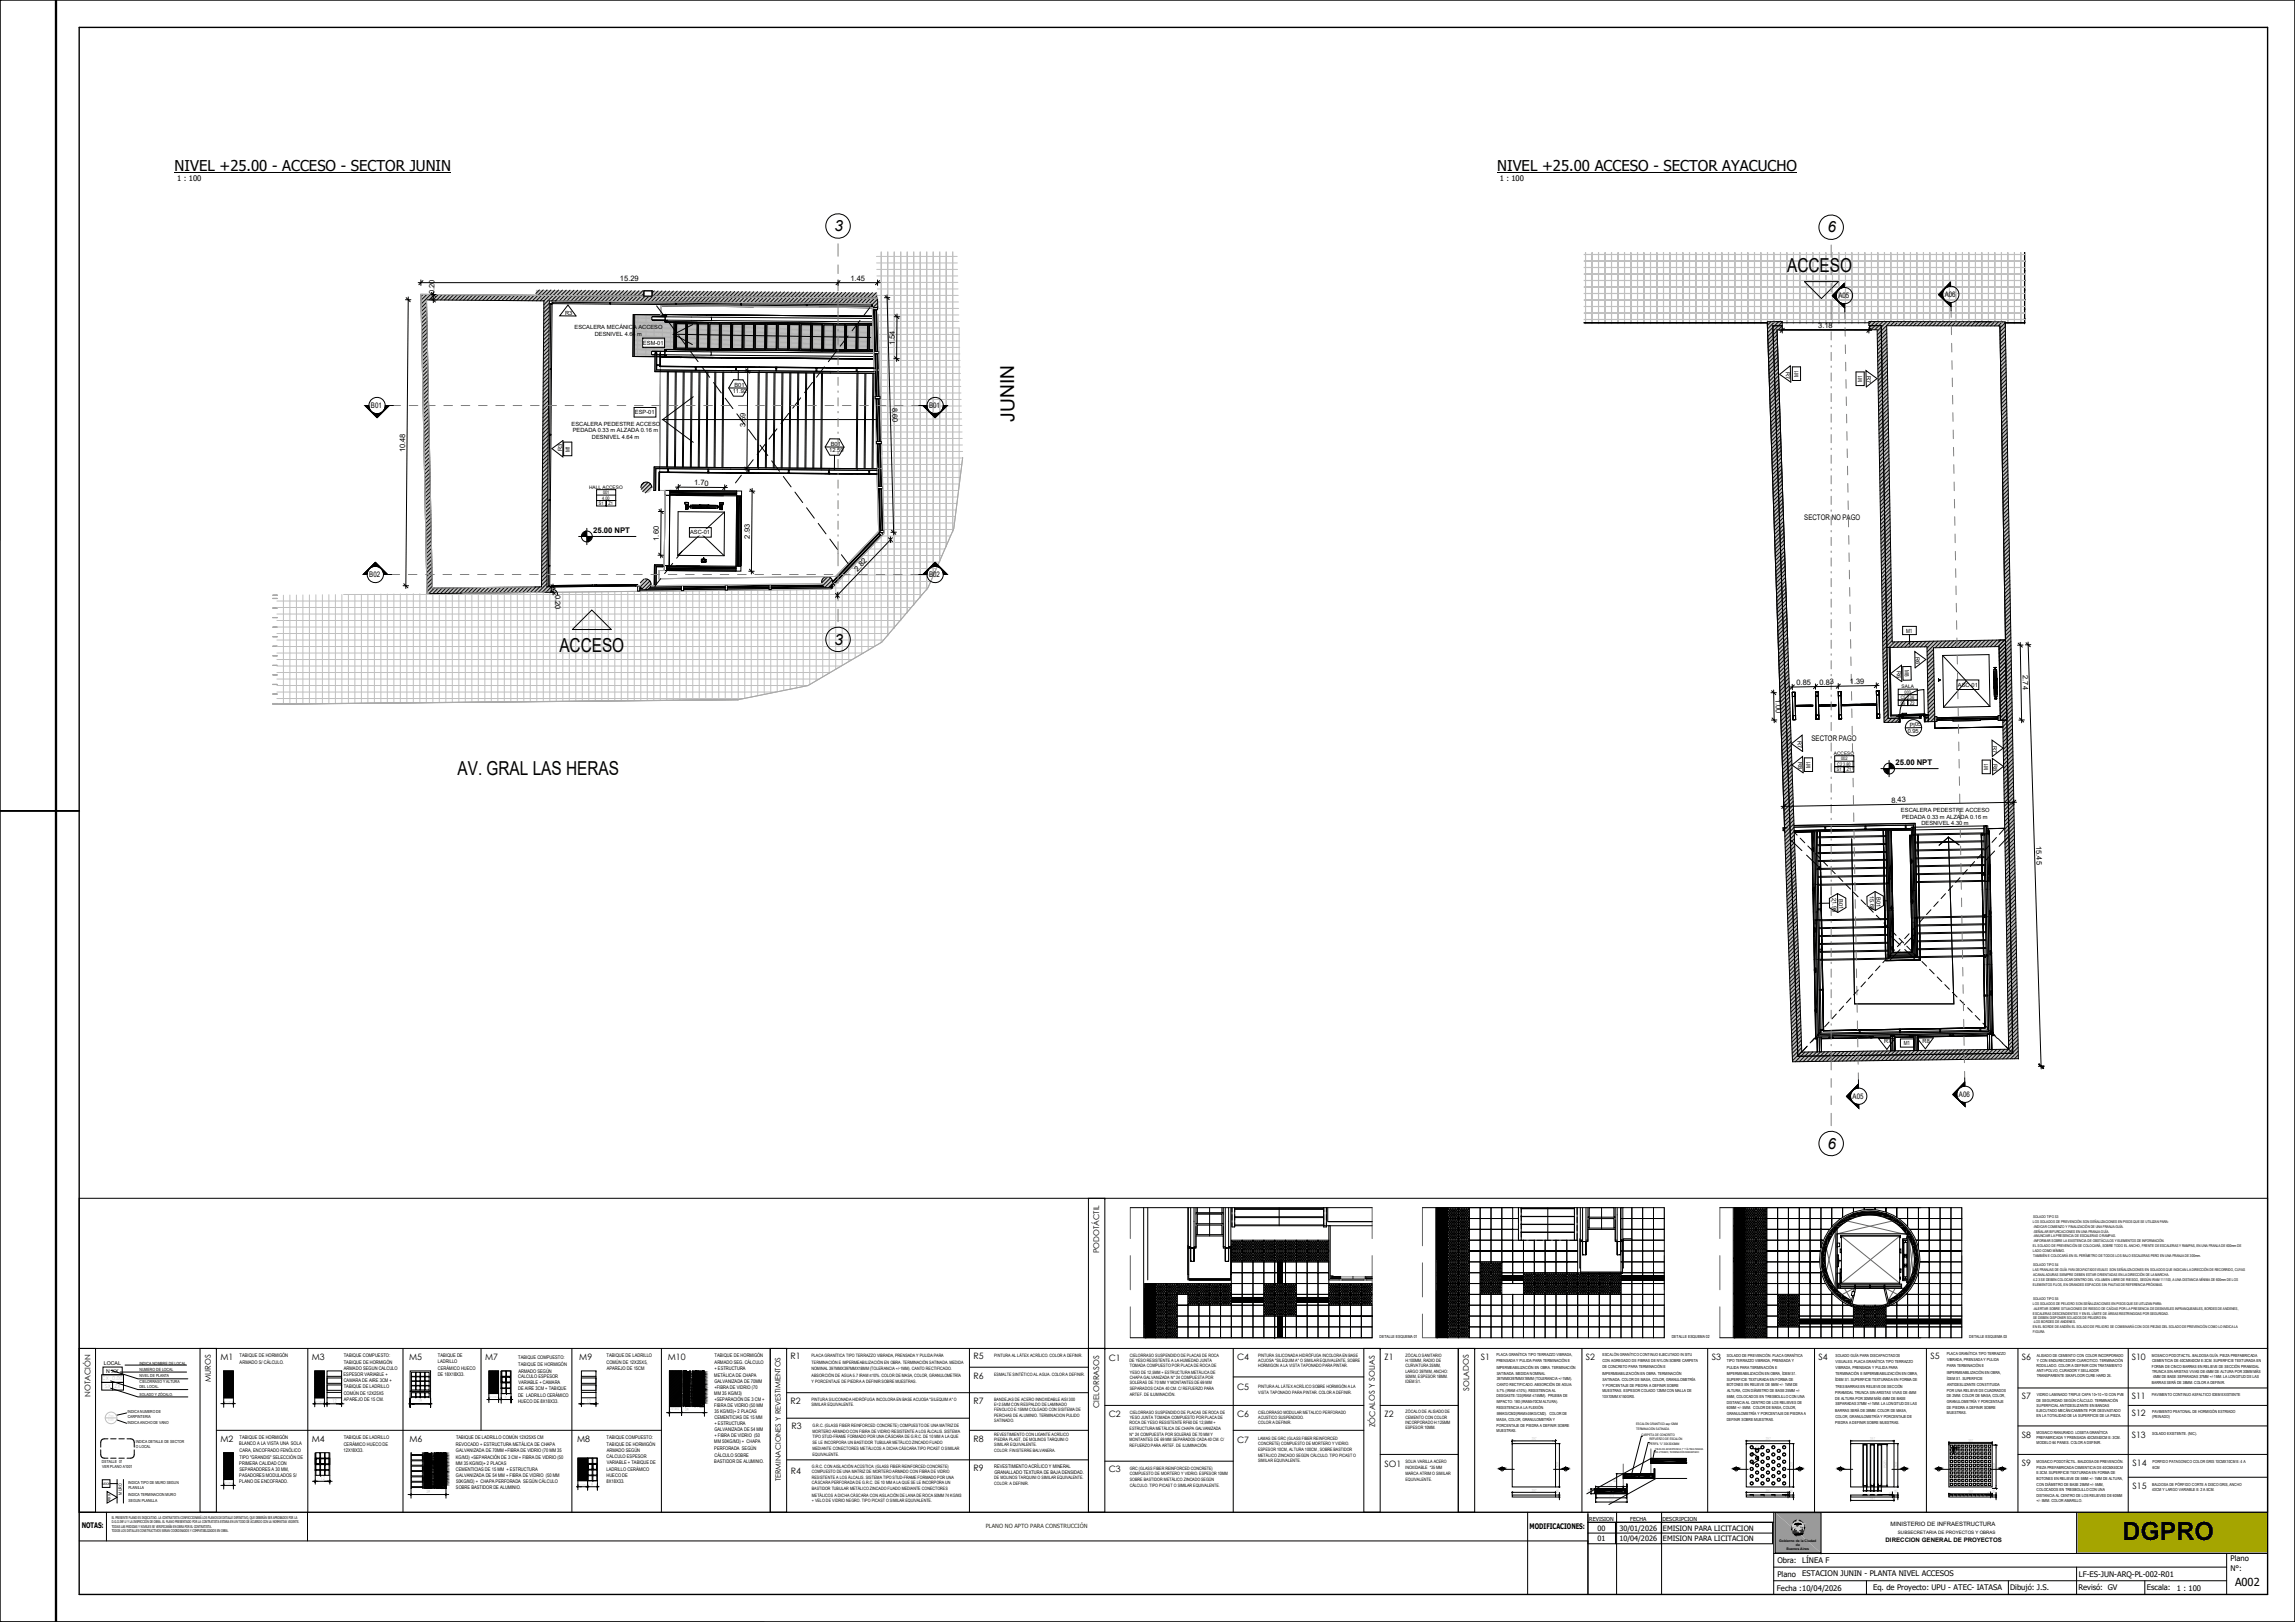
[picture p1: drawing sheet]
<svg xmlns="http://www.w3.org/2000/svg" width="841mm" height="594mm" viewBox="0 0 841 594" stroke-linecap="round" stroke-linejoin="round" font-family="sans-serif">
<defs><g id="words">
<text font-size="9.2" x="777.7" y="564.1">DGPRO</text>
<g font-size="7">
<text x="654.9" y="99.7">ACCESO</text>
<text x="371.7" y="154.4" transform="rotate(-90 371.7 154.4)">JUNIN</text>
<text x="205" y="238.8">ACCESO</text>
<text x="167.7" y="284">AV. GRAL LAS HERAS</text>
</g>
<g font-size="5.6">
<text x="305.8" y="84.7">3</text>
<text x="669.8" y="85.1">6</text>
<text x="305.8" y="236.1">3</text>
<text x="669.8" y="420.7">6</text>
</g>
<g font-size="5.5">
<text x="64" y="62.5">NIVEL +25.00 - ACCESO - SECTOR JUNIN</text>
<text x="548.7" y="62.5">NIVEL +25.00 ACCESO - SECTOR AYACUCHO</text>
</g>
<text font-size="4" x="819" y="580.9">A002</text>
<g font-size="3.2">
<text x="80.8" y="498">M1</text>
<text x="149.9" y="498">M5</text>
<text x="177.8" y="498">M7</text>
<text x="289.7" y="497.9">R1</text>
<text x="356.7" y="497.9">R5</text>
<text x="542.6" y="497.9">S1</text>
<text x="581.1" y="498">S2</text>
<text x="707.4" y="497.9">S5</text>
<text x="114.3" y="498">M3</text>
<text x="212.3" y="498">M9</text>
<text x="244.7" y="498">M10</text>
<text x="406.3" y="498.3">C1</text>
<text x="453.4" y="498">C4</text>
<text x="507.4" y="498">Z1</text>
<text x="627.3" y="498.2">S3</text>
<text x="666.4" y="498.3">S4</text>
<text x="740.9" y="498.1">S6</text>
<text x="781.2" y="498.2">S10</text>
<text x="356.7" y="505">R6</text>
<text x="453.4" y="509.1">C5</text>
<text x="289.7" y="514.1">R2</text>
<text x="356.7" y="514.1">R7</text>
<text x="740.9" y="512.5">S7</text>
<text x="781.2" y="512.4">S11</text>
<text x="406.3" y="518.9">C2</text>
<text x="453.4" y="518.9">C6</text>
<text x="507.4" y="519">Z2</text>
<text x="781.2" y="518.6">S12</text>
<text x="290.1" y="523.6">R3</text>
<text x="356.7" y="528">R8</text>
<text x="740.9" y="526.6">S8</text>
<text x="781.2" y="526.6">S13</text>
<text x="80.8" y="528">M2</text>
<text x="114.3" y="528">M4</text>
<text x="150" y="528">M6</text>
<text x="211.5" y="528">M8</text>
<text x="453.4" y="528.6">C7</text>
<text x="289.8" y="539.9">R4</text>
<text x="356.7" y="538.8">R9</text>
<text x="406.3" y="539.3">C3</text>
<text x="507.4" y="537.2">SO1</text>
<text x="740.9" y="537.1">S9</text>
<text x="781.5" y="537.1">S14</text>
<text x="781.5" y="545.5">S15</text>
</g>
<g font-size="2.9">
<text x="217.4" y="195.3">25.00 NPT</text>
<text x="694.6" y="280.3">25.00 NPT</text>
<text x="402.8" y="459.1" transform="rotate(-90 402.8 459.1)">PODOTÁCTIL</text>
<text x="77.3" y="506.3" transform="rotate(-90 77.3 506.3)">MUROS</text>
<text x="538.3" y="509.5" transform="rotate(-90 538.3 509.5)">SOLADOS</text>
<text x="33.2" y="511.7" transform="rotate(-90 33.2 511.7)">NOTACIÓN</text>
<text x="402.8" y="515.7" transform="rotate(-90 402.8 515.7)">CIELORRASOS</text>
<text x="503.9" y="522.8" transform="rotate(-90 503.9 522.8)">ZÓCALOS Y SOLIAS</text>
</g>
<g font-size="2.8">
<text x="64.9" y="66.4">1 : 100</text>
<text x="549.6" y="66.4">1 : 100</text>
<text x="159.3" y="107.7" transform="rotate(-90 159.3 107.7)">0.20</text>
<text x="227.2" y="102.8">15.29</text>
<text x="311.6" y="102.8">1.45</text>
<text x="673.7" y="109.2">A05</text>
<text x="712.7" y="108.8">A06</text>
<text x="327.9" y="124.8" transform="rotate(-90 327.9 124.8)">.</text>
<text x="327.9" y="124.1" transform="rotate(-90 327.9 124.1)">54</text>
<text x="666.3" y="120.3">3.18</text>
<text x="327.9" y="126.4" transform="rotate(-90 327.9 126.4)">1</text>
<text x="136" y="149.5">B01</text>
<text x="326.9" y="149.3" transform="rotate(89 326.9 149.3)">8.60</text>
<text x="340.5" y="149.5">B01</text>
<text x="273.1" y="156.5" transform="rotate(-90 273.1 156.5)">3.59</text>
<text x="148.4" y="165.6" transform="rotate(-90 148.4 165.6)">10.48</text>
<text x="254.4" y="177.8">1.70</text>
<text x="661.2" y="190.5">SECTOR NO PAGO</text>
<text x="274.8" y="197.3" transform="rotate(-90 274.8 197.3)">2.93</text>
<text x="241.4" y="198.1" transform="rotate(-90 241.4 198.1)">1.60</text>
<text x="314.2" y="209.3" transform="rotate(-46 314.2 209.3)">2.82</text>
<text x="135.3" y="211.4">B02</text>
<text x="340.5" y="211.4">B02</text>
<text x="203.4" y="217.8" transform="rotate(90 203.4 217.8)">0.20</text>
<text x="658.3" y="250.9" transform="rotate(-1 658.3 250.9)">0.85</text>
<text x="666.8" y="250.8" transform="rotate(-1 666.8 250.8)">0.83</text>
<text x="677.9" y="250.6" transform="rotate(-1 677.9 250.6)">1.39</text>
<text x="741.2" y="247.3" transform="rotate(89 741.2 247.3)">2.74</text>
<text x="650.7" y="256" transform="rotate(89 650.7 256)">1.00</text>
<text x="663.9" y="271.5">SECTOR PAGO</text>
<text x="693.1" y="294" transform="rotate(-1 693.1 294)">8.43</text>
<text x="746.2" y="309.9" transform="rotate(88 746.2 309.9)">15.45</text>
<text x="717.9" y="401.8">A06</text>
<text x="678.9" y="402.4">A05</text>
<text x="29.9" y="559.7">NOTAS:</text>
<text x="560.5" y="560">MODIFICACIONES:</text>
<text x="651.3" y="572.5">Obra:</text>
<text x="660.4" y="572.5">LÍNEA F</text>
<text x="817.4" y="571.9">Plano</text>
<text x="817.4" y="575.4">N°:</text>
<text x="651.3" y="577.4">Plano</text>
<text x="660.4" y="577.4">ESTACION JUNIN - PLANTA NIVEL ACCESOS</text>
<text x="761.8" y="577.5">LF-ES-JUN-ARQ-PL-002-R01</text>
<text x="651.2" y="582.6">Fecha :10/04/2026</text>
<text x="686.4" y="582.4">Eq. de Proyecto: UPU - ATEC- IATASA</text>
<text x="736.6" y="582.5">Dibujó: J.S.</text>
<text x="761.6" y="582.5">Revisó: GV</text>
<text x="786.7" y="582.5">Escala:</text>
<text x="797.7" y="582.6">1 : 100</text>
</g>
<g font-size="2.7">
<text x="286.1" y="542.6" transform="rotate(-90 286.1 542.6)">TERMINACIONES Y REVESTIMIENTOS</text>
<text x="585.4" y="560.6">00</text>
<text x="593.4" y="560.6">30/01/2026</text>
<text x="609.4" y="560.6">EMISION PARA LICITACION</text>
<text x="585.4" y="564.5">01</text>
<text x="593.4" y="564.5">10/04/2026</text>
<text x="609.4" y="564.5">EMISION PARA LICITACION</text>
</g>
<g font-size="2.2">
<text x="692.8" y="558.7">MINISTERIO DE INFRAESTRUCTURA</text>
<text x="691" y="564.8">DIRECCION GENERAL DE PROYECTOS</text>
</g>
<g font-size="2.1">
<text x="207.1" y="115.4">R3</text>
<text x="210.5" y="120.6">ESCALERA MECÁNICA ACCESO</text>
<text x="218" y="123">DESNIVEL 4.64 m</text>
<text x="235.6" y="126.3">ESM-01</text>
<text x="654.4" y="136.1" transform="rotate(88 654.4 136.1)">R7</text>
<text x="684.1" y="137.8" transform="rotate(89 684.1 137.8)">R7</text>
<text x="269.1" y="141.6">B01</text>
<text x="659.1" y="138.1" transform="rotate(-90 659.1 138.1)">M1</text>
<text x="682.4" y="140" transform="rotate(-90 682.4 140)">M1</text>
<text x="268.5" y="144">11.92</text>
<text x="209.5" y="155.9">ESCALERA PEDESTRE ACCESO</text>
<text x="232.7" y="151.7">ESP-01</text>
<text x="209.9" y="158.3">PEDADA 0.33 m ALZADA 0.16 m</text>
<text x="216.9" y="160.7">DESNIVEL 4.64 m</text>
<text x="206" y="165.3" transform="rotate(-90 206 165.3)">R3</text>
<text x="208.8" y="165.7" transform="rotate(-90 208.8 165.7)">M1</text>
<text x="303.9" y="165.7">12.59</text>
<text x="304.5" y="163.3">B01</text>
<text x="252.9" y="195.7">ASC-01</text>
<text x="698.5" y="231.7">M1</text>
<text x="695.1" y="245.7" transform="rotate(89 695.1 245.7)">R6</text>
<text x="698" y="245.4" transform="rotate(89 698 245.4)">M8</text>
<text x="702" y="240.7" transform="rotate(89 702 240.7)">R6</text>
<text x="717.5" y="251.5">ASC-01</text>
<text x="699.1" y="268.5" transform="rotate(-1 699.1 268.5)">0.95</text>
<text x="699.8" y="266.1" transform="rotate(-1 699.8 266.1)">PI05</text>
<text x="658.7" y="271.4" transform="rotate(88 658.7 271.4)">R7</text>
<text x="730.3" y="273.1" transform="rotate(89 730.3 273.1)">R7</text>
<text x="658.9" y="279.2" transform="rotate(88 658.9 279.2)">R8</text>
<text x="663.5" y="281.3" transform="rotate(-90 663.5 281.3)">M1</text>
<text x="730.4" y="279.8" transform="rotate(89 730.4 279.8)">R8</text>
<text x="728.6" y="282.2" transform="rotate(-90 728.6 282.2)">M1</text>
<text x="696.6" y="297.4">ESCALERA PEDESTRE ACCESO</text>
<text x="697" y="299.8">PEDADA 0.33 m ALZADA 0.16 m</text>
<text x="704.1" y="302.2">DESNIVEL 4.30 m</text>
<text x="671.5" y="328.8" transform="rotate(89 671.5 328.8)">21.95</text>
<text x="673.9" y="329.4" transform="rotate(89 673.9 329.4)">B01</text>
<text x="685.2" y="328.1" transform="rotate(89 685.2 328.1)">15.68</text>
<text x="687.6" y="328.6" transform="rotate(89 687.6 328.6)">B01</text>
<text x="690.5" y="382.1" transform="rotate(-1 690.5 382.1)">R7</text>
<text x="697.7" y="382.8">M1</text>
<text x="704.6" y="381.9" transform="rotate(-1 704.6 381.9)">R8</text>
</g>
<text font-size="2.1" fill="#800000" x="361.2" y="559.8">PLANO NO APTO PARA CONSTRUCCIÓN</text>
<g font-size="2">
<text x="582.4" y="556.9">REVISION</text>
<text x="597.4" y="556.9">FECHA</text>
<text x="609.2" y="556.9">DESCRIPCION</text>
</g>
<g font-size="1.9">
<text x="38" y="499.9">LOCAL</text>
<text x="38.9" y="502.8">N XX</text>
<text x="37.4" y="505.5">CX 0.00</text>
<text x="38.3" y="508.4">SX ZX</text>
</g>
<g font-size="1.8">
<text x="215.9" y="178.9">HALL ACCESO</text>
<text x="219.5" y="185">S1</text>
<text x="220.7" y="183">4.00</text>
<text x="221" y="181">001</text>
<text x="223" y="185">Z1</text>
<text x="696.6" y="256.1">C5 3.36</text>
<text x="696.9" y="252">SALA</text>
<text x="698" y="254.1">003</text>
<text x="696.4" y="258.1">S6</text>
<text x="700" y="258.1">Z2</text>
<text x="672.1" y="276.4">ACCESO</text>
<text x="673.3" y="280.5">C2 3.80</text>
<text x="674.7" y="278.5">002</text>
<text x="673.2" y="282.5">S1</text>
<text x="676.7" y="282.5">Z1</text>
<text x="87.8" y="497.1">TABIQUE DE HORMIGÓN</text>
<text x="126" y="497.1">TABIQUE COMPUESTO:</text>
<text x="160.5" y="497">TABIQUE DE</text>
<text x="189.9" y="497.7">TABIQUE COMPUESTO:</text>
<text x="222.3" y="497.1">TABIQUE DE LADRILLO</text>
<text x="261.8" y="497.1">TABIQUE DE HORMIGÓN</text>
<text x="87.8" y="499.6">ARMADO S/ CÁLCULO.</text>
<text x="125.9" y="504">ESPESOR VARIABLE +</text>
<text x="126" y="499.6">TABIQUE DE HORMIGÓN</text>
<text x="126" y="501.8">ARMADO SEGUN CALCULO</text>
<text x="160.4" y="503.9">DE 18X18X33.</text>
<text x="160.4" y="499.2">LADRILLO</text>
<text x="160.4" y="501.7">CERÁMICO HUECO</text>
<text x="189.9" y="500.2">TABIQUE DE HORMIGÓN</text>
<text x="190" y="502.7">ARMADO SEGÚN</text>
<text x="222.3" y="499.6">COMÚN DE 12X25X5,</text>
<text x="222.3" y="501.8">APAREJO DE 15CM</text>
<text x="261.8" y="501.7">+ ESTRUCTURA</text>
<text x="261.9" y="499.6">ARMADO SEG. CÁLCULO</text>
<text x="125.9" y="506.2">CAMARA DE AIRE 3CM +</text>
<text x="126" y="508.4">TABIQUE DE LADRILLO</text>
<text x="189.8" y="509.3">DE AIRE 3CM + TABIQUE</text>
<text x="189.9" y="504.9">CALCULO ESPESOR</text>
<text x="189.9" y="507.1">VARIABLE + CAMARA</text>
<text x="261.8" y="504.3">METÁLICA DE CHAPA</text>
<text x="261.8" y="506.4">GALVANIZADA DE 70MM</text>
<text x="261.8" y="508.6">+FIBRA DE VIDRIO (70</text>
<text x="121.7" y="513.8">12</text>
<text x="125.9" y="510.9">COMÚN DE 12X25X5</text>
<text x="126" y="513.1">APAREJO DE 15 CM.</text>
<text x="189.8" y="511.8">DE LADRILLO CERÁMICO</text>
<text x="189.8" y="514">HUECO DE 8X18X33.</text>
<text x="214.9" y="513.8">12</text>
<text x="261.7" y="515.5">FIBRA DE VIDRIO (50 MM</text>
<text x="261.8" y="510.8">MM 35 KG/M3)</text>
<text x="261.8" y="513.3">+SEPARACIÓN DE 3 CM +</text>
<text x="261.8" y="517.7">35 KG/M3)+ 2 PLACAS</text>
<text x="261.8" y="519.9">CEMENTICIAS DE 15 MM</text>
<text x="87.8" y="527.2">TABIQUE DE HORMIGÓN</text>
<text x="126" y="527">TABIQUE DE LADRILLO</text>
<text x="167.1" y="527">TABIQUE DE LADRILLO COMÚN 12X25X5 CM</text>
<text x="222.3" y="527">TABIQUE COMPUESTO:</text>
<text x="261.8" y="522.1">+ ESTRUCTURA</text>
<text x="261.8" y="524.3">GALVANIZADA DE 54 MM</text>
<text x="261.8" y="526.5">+ FIBRA DE VIDRIO (50</text>
<text x="87.7" y="529.4">BLANCO A LA VISTA UNA SOLA</text>
<text x="87.7" y="531.9">CARA, ENCOFRADO FENÓLICO</text>
<text x="125.9" y="531.7">12X18X33.</text>
<text x="125.9" y="529.5">CERÁMICO HUECO DE</text>
<text x="167" y="529.6">REVOCADO + ESTRUCTURA METÁLICA DE CHAPA</text>
<text x="167.1" y="531.7">GALVANIZADA DE 70MM +FIBRA DE VIDRIO (70 MM 35</text>
<text x="222.3" y="529.5">TABIQUE DE HORMIGÓN</text>
<text x="222.3" y="532">ARMADO SEGÚN</text>
<text x="261.7" y="531.2">PERFORADA SEGÚN</text>
<text x="261.8" y="528.6">MM 50KG/M3) + CHAPA</text>
<text x="261.8" y="533.7">CÁLCULO SOBRE</text>
<text x="87.7" y="536.6">PRIMERA CALIDAD CON</text>
<text x="87.7" y="538.8">SEPARADORES A 30 MM,</text>
<text x="87.8" y="534.4">TIPO &quot;GRANDIS&quot; SELECCIÓN DE</text>
<text x="167" y="534.2">KG/M3) +SEPARACIÓN DE 3 CM + FIBRA DE VIDRIO (50</text>
<text x="167" y="536.4">MM 35 KG/M3)+ 2 PLACAS</text>
<text x="167.1" y="538.6">CEMENTICIAS DE 15 MM + ESTRUCTURA</text>
<text x="222.2" y="538.9">LADRILLO CERÁMICO</text>
<text x="222.3" y="534.2">CALCULO ESPESOR</text>
<text x="222.3" y="536.3">VARIABLE + TABIQUE DE</text>
<text x="261.8" y="535.8">BASTIDOR DE ALUMINIO.</text>
<text x="364.3" y="537.7">REVESTIMIENTO ACRÍLICO Y MINERAL</text>
<text x="364.4" y="539.8">GRANALLADO TEXTURA DE BAJA DENSIDAD.</text>
<text x="87.7" y="540.9">PASADORES MODULADOS S/</text>
<text x="87.7" y="543.1">PLANO DE ENCOFRADO.</text>
<text x="117.3" y="542.2">12</text>
<text x="167.1" y="540.8">GALVANIZADA DE 54 MM + FIBRA DE VIDRIO (50 MM</text>
<text x="167.1" y="545.5">SOBRE BASTIDOR DE ALUMINIO.</text>
<text x="167.1" y="543.3">50KG/M3) + CHAPA PERFORADA SEGÚN CÁLCULO</text>
<text x="222.2" y="541">HUECO DE</text>
<text x="222.3" y="543.2">8X18X33.</text>
</g>
<g font-size="1.7">
<text x="297.3" y="497">PLACA GRANÍTICA TIPO TERRAZZO VIBRADA, PRENSADA Y PULIDA PARA</text>
<text x="364.3" y="497">PINTURA AL LÁTEX ACRÍLICO. COLOR A DEFINIR.</text>
<text x="414" y="496.9">CIELORRASO SUSPENDIDO DE PLACAS DE ROCA</text>
<text x="461" y="496.9">PINTURA SILICONADA HIDRÓFUGA INCOLORA EN BASE</text>
<text x="515.1" y="496.9">ZÓCALO SANITARIO</text>
<text x="297.3" y="501.9">NOMINAL 397MMX397MMX18MM (TOLERANCIA +/-1MM). CANTO RECTIFICADO.</text>
<text x="297.4" y="499.6">TERMINACIÓN E IMPERMEABILIZACIÓN EN OBRA. TERMINACIÓN SATINADA. MEDIDA</text>
<text x="413.9" y="498.9">DE YESO RESISTENTE A LA HUMEDAD JUNTA</text>
<text x="414" y="500.8">TOMADA COMPUESTO POR PLACA DE ROCA DE</text>
<text x="414" y="503.1">YESO DE 12,5MM + ESTRUCTURA METÁLICA DE</text>
<text x="461" y="500.8">HORMIGON A LA VISTA TAPONADO PARA PINTAR.</text>
<text x="461.1" y="498.9">ACUOSA &quot;SILEQUIM A&quot; O SIMILAR EQUIVALENTE, SOBRE</text>
<text x="515" y="498.8">H:100MM, RADIO DE</text>
<text x="515" y="502.8">LARGO 397MM, ANCHO:</text>
<text x="515" y="500.8">CURVATURA 25MM,</text>
<text x="297.4" y="504.3">ABSORCIÓN DE AGUA 5.7 IRAM ≤10%. COLOR DE MASA, COLOR, GRANULOMETRÍA</text>
<text x="297.4" y="506.6">Y PORCENTAJE DE PIEDRA A DEFINIR SOBRE MUESTRAS.</text>
<text x="364.3" y="504">ESMALTE SINTÉTICO AL AGUA. COLOR A DEFINIR.</text>
<text x="414" y="505">CHAPA GALVANIZADA N° 24 COMPUESTA POR</text>
<text x="414" y="507">SOLERAS DE 70 MM Y MONTANTES DE 69 MM</text>
<text x="414" y="509">SEPARADOS CADA 40 CM. C/ REFUERZO PARA</text>
<text x="461" y="508.5">PINTURA AL LÁTEX ACRÍLICO SOBRE HORMIGÓN A LA</text>
<text x="515" y="506.7">IDEM S1.</text>
<text x="515" y="504.7">50MM, ESPESOR 18MM.</text>
<text x="297.3" y="513.2">PINTURA SILICONADA HIDRÓFUGA INCOLORA EN BASE ACUOSA &quot;SILEQUIM A&quot; O</text>
<text x="297.4" y="515.1">SIMILAR EQUIVALENTE.</text>
<text x="364.3" y="513">BANDEJAS DE ACERO INNOXIDABLE AISI 300</text>
<text x="364.3" y="514.9">E=2.5MM CON RESPALDO DE LAMINADO</text>
<text x="414" y="511.2">ARTEF. DE ILUMINACIÓN.</text>
<text x="461.1" y="510.5">VISTA TAPONADO PARA PINTAR. COLOR A DEFINIR.</text>
<text x="364.3" y="516.9">FENOLICO E:15MM COLGADO CON SISITEMA DE</text>
<text x="364.3" y="518.8">PERCHAS DE ALUMINIO. TERMINACION PULIDO</text>
<text x="364.4" y="520.8">SATINADO.</text>
<text x="413.9" y="521.7">ROCA DE YESO RESISTENTE RF60 DE 12,5MM +</text>
<text x="414" y="517.8">CIELORRASO SUSPENDIDO DE PLACAS DE ROCA DE</text>
<text x="414" y="519.7">YESO JUNTA TOMADA COMPUESTO POR PLACA DE</text>
<text x="461.1" y="517.8">CIELORRASO MODULAR METALICO PERFORADO</text>
<text x="461.1" y="521.7">COLOR A DEFINIR.</text>
<text x="461.1" y="519.7">ACUSTICO SUSPENDIDO.</text>
<text x="515" y="521.5">INCORPORADO H:125MM</text>
<text x="515" y="519.6">CEMENTO CON COLOR</text>
<text x="515.1" y="517.6">ZÓCALO DE ALISADO DE</text>
<text x="297.7" y="524.7">MORTERO ARMADO CON FIBRA DE VIDRIO RESISTENTE A LOS ÁLCALIS. SISTEMA</text>
<text x="297.7" y="522.5">G.R.C. (GLASS FIBER REINFORCED CONCRETE) COMPUESTO DE UNA MATRIZ DE</text>
<text x="297.8" y="526.7">TIPO STUD-FRAME FORMADO POR UNA C SCARA DE G.R.C. DE 10 MM A LA QUE</text>
<text x="325.4" y="526.7">Á</text>
<text x="364.3" y="525.9">REVESTIMIENTO CON LIGANTE ACRÍLICO</text>
<text x="364.3" y="527.8">PIEDRA PLAST, DE MOLINOS TARQUINI O</text>
<text x="413.9" y="523.9">ESTRUCTURA METÁLICA DE CHAPA GALVANIZADA</text>
<text x="413.9" y="525.9">N° 24 COMPUESTA POR SOLERAS DE 70 MM Y</text>
<text x="413.9" y="527.9">MONTANTES DE 69 MM SEPARADOS CADA 40 CM. C/</text>
<text x="461" y="527.5">LAMAS DE GRC (GLASS FIBER REINFORCED</text>
<text x="515" y="523.5">ESPESOR 10MM.</text>
<text x="297.7" y="531.2">MEDIANTE CONECTORES METÁLICOS A DICHA CÁSCARA.TIPO PICAST O SIMILAR</text>
<text x="297.7" y="533.1">EQUIVALENTE.</text>
<text x="297.7" y="529">SE LE INCORPORA UN BASTIDOR TUBULAR METÁLICO ZINCADO FIJADO</text>
<text x="364.4" y="529.8">SIMILAR EQUIVALENTE.</text>
<text x="364.4" y="531.7">COLOR: FINISTERRE BALVANERA.</text>
<text x="413.9" y="530.1">REFUERZO PARA ARTEF. DE ILUMINACIÓN.</text>
<text x="461" y="531.4">ESPESOR 10CM, ALTURA 100CM , SOBRE BASTIDOR</text>
<text x="461" y="533.6">METÁLICO ZINCADO SEGÚN CÁLCULO. TIPO PICAST O</text>
<text x="461.1" y="529.4">CONCRETE) COMPUESTO DE MORTERO Y VIDRIO.</text>
<text x="297.5" y="537.5">G.R.C. CON AISLACIÓN ACÚSTICA: (GLASS FIBER REINFORCED CONCRETE)</text>
<text x="297.5" y="539.5">COMPUESTO DE UNA MATRIZ DE MORTERO ARMADO CON FIBRA DE VIDRIO</text>
<text x="414" y="538.2">GRC (GLASS FIBER REINFORCED CONCRETE)</text>
<text x="461.1" y="535.6">SIMILAR EQUIVALENTE.</text>
<text x="515" y="538.1">INOXIDABLE *35 MM</text>
<text x="515" y="535.9">SOLIA VARILLA ACERO</text>
<text x="297.5" y="541.7">RESISTENTE A LOS ÁLCALIS. SISTEMA TIPO STUD-FRAME FORMADO POR UNA</text>
<text x="297.5" y="545.9">BASTIDOR TUBULAR METÁLICO ZINCADO FIJADO MEDIANTE CONECTORES</text>
<text x="297.5" y="543.6">CÁSCARA PERFORADA DE G.R.C. DE 10 MM A LA QUE SE LE INCORPORA UN</text>
<text x="364.3" y="541.8">DE MOLINOS TARQUINI O SIMILAR EQUIVALENTE.</text>
<text x="364.4" y="543.8">COLOR: A DEFINIR.</text>
<text x="414" y="540.2">COMPUESTO DE MORTERO Y VIDRIO. ESPESOR 10MM</text>
<text x="414" y="542.4">SOBRE BASTIDOR METÁLICO ZINCADO SEGÚN</text>
<text x="414" y="544.7">CÁLCULO. TIPO PICAST O SIMILAR EQUIVALENTE.</text>
<text x="515" y="540.2">MARCA ATRIM O SIMILAR</text>
<text x="515" y="542.4">EQUIVALENTE.</text>
<text x="297.5" y="548.1">METÁLICOS A DICHA CÁSCARA CON AISLACIÓN DE LANA DE ROCA 50MM 74 KG/M3</text>
<text x="297.5" y="550.1">+ VELO DE VIDRIO NEGRO. TIPO PICAST O SIMILAR EQUIVALENTE.</text>
<text x="695.5" y="561.7">SUBSECRETARIA DE PROYECTOS Y OBRAS</text>
</g>
<g font-size="1.6">
<text x="51.1" y="499.8">INDICA NOMBRE DE LOCAL</text>
<text x="51.1" y="502">NUMERO DE LOCAL</text>
<text x="44.7" y="547.4" transform="rotate(-90 44.7 547.4)">MURO</text>
</g>
<g font-size="1.5">
<text x="505.6" y="490">DETALLE ESQUEMA 01</text>
<text x="612.6" y="490">DETALLE ESQUEMA 02</text>
<text x="721.6" y="490">DETALLE ESQUEMA 03</text>
<text x="548.4" y="496.6">PLACA GRANÍTICA TIPO TERRAZZO VIBRADA,</text>
<text x="587.2" y="496.8">ESCALÓN GRANÍTICO CONTINUO EJECUTADO IN SITU</text>
<text x="632.8" y="496.9">SOLADO DE PREVENCIÓN. PLACA GRANÍTICA</text>
<text x="672.6" y="496.9">SOLADO GUÍA PARA DISCAPACITADOS</text>
<text x="713.4" y="496.5">PLACA GRANÍTICA TIPO TERRAZZO</text>
<text x="746.4" y="496.9">ALISADO DE CEMENTO CON COLOR INCORPORADO</text>
<text x="788.6" y="497">MOSAICO PODOTACTIL. BALDOSA GUÍA. PIEZA PREFABRICADA</text>
<text x="548.4" y="501.3">IMPERMEABILIZACIÓN EN OBRA. TERMINACIÓN</text>
<text x="548.4" y="499">PRENSADA Y PULIDA PARA TERMINACIÓN E</text>
<text x="548.5" y="503.4">SATINADA. MEDIDA NOMINAL</text>
<text x="587.2" y="503.5">IMPERMEABILIZACIÓN EN OBRA. TERMINACIÓN</text>
<text x="587.2" y="501.2">DE CONCRETO PARA TERMINACIÓN E</text>
<text x="587.2" y="498.9">CON AGREGADO DE FIBRAS DE NYLON SOBRE CARPETA</text>
<text x="632.8" y="503.6">IMPERMEABILIZACIÓN EN OBRA, ÍDEM S1.</text>
<text x="632.8" y="501.2">PULIDA PARA TERMINACIÓN E</text>
<text x="632.8" y="499">TIPO TERRAZZO VIBRADA, PRENSADA Y</text>
<text x="672.6" y="503.6">TERMINACIÓN E IMPERMEABILIZACIÓN EN OBRA,</text>
<text x="672.7" y="499.2">VISUALES. PLACA GRANÍTICA TIPO TERRAZZO</text>
<text x="672.7" y="501.3">VIBRADA, PRENSADA Y PULIDA PARA</text>
<text x="713.4" y="503.2">IMPERMEABILIZACIÓN EN OBRA,</text>
<text x="713.4" y="500.8">PARA TERMINACIÓN E</text>
<text x="713.5" y="498.6">VIBRADA, PRENSADA Y PULIDA</text>
<text x="746.3" y="500.8">RODILLADO. COLOR A DEFINIR CON TRATAMIENTO</text>
<text x="746.4" y="499">Y CON ENDURECEDOR CUARCITICO. TERMINACIÓN</text>
<text x="746.4" y="502.6">ANTI-POLVO, CURADOR Y SELLADOR</text>
<text x="788.6" y="500.9">FORMA DE CINCO BARRAS EN RELIEVE DE SECCIÓN PIRAMIDAL</text>
<text x="788.6" y="498.8">CEMENTICIA DE 40CMX40CM E:3CM. SUPERFICIE TEXTURADA EN</text>
<text x="788.6" y="502.9">TRUNCA SIN ARISTAS VIVAS DE 4MM DE ALTURA POR 30MM MÁS</text>
<text x="51.1" y="508.6">DEL LOCAL.</text>
<text x="51.1" y="504.2">NIVEL DE PLANTA</text>
<text x="51.2" y="506.7">CIELORRASO Y ALTURA</text>
<text x="548.5" y="507.7">CANTO RECTIFICADO. ABSORCIÓN DE AGUA:</text>
<text x="548.5" y="505.4">397MMX397MMX18MM (TOLERANCIA +/-1MM).</text>
<text x="548.5" y="509.8">5.7% (IRAM ≤10%). RESISTENCIA AL</text>
<text x="587.2" y="510">MUESTRAS. ESPESOR COLADO 12MM CON MALLA DE</text>
<text x="587.2" y="505.9">SATINADA. COLOR DE MASA, COLOR, GRANULOMETRÍA</text>
<text x="587.3" y="508">Y PORCENTAJE DE PIEDRA A DEFINIR SOBRE</text>
<text x="632.8" y="507.7">BOTONES EN RELIEVE DE 5MM +/- 1MM DE</text>
<text x="632.8" y="505.7">SUPERFICIE TEXTURADA EN FORMA DE</text>
<text x="632.9" y="510">ALTURA, CON DIÁMETRO DE BASE 25MM +/-</text>
<text x="672.5" y="505.9">ÍDEM S1. SUPERFICIE TEXTURADA EN FORMA DE</text>
<text x="672.6" y="508.3">TRES BARRAS EN RELIEVE DE SECCIÓN</text>
<text x="713.4" y="505.6">ÍDEM S1. SUPERFICIE</text>
<text x="713.4" y="509.7">POR UNA RELIEVE DE CUADRADOS</text>
<text x="713.5" y="507.7">ANTIDESLIZANTE CONSTITUIDA</text>
<text x="746.4" y="504.4">TRANSPARENTE SIKAFLOOR CURE HARD 24.</text>
<text x="788.6" y="506.8">BARRAS SERÁ DE 38MM. COLOR A DEFINIR.</text>
<text x="789.1" y="504.7">4MM DE BASE SEPARADAS 37MM +/-1MM. LA LONGITUD DE LAS</text>
<text x="51.2" y="511.3">SOLADO Y ZÓCALO.</text>
<text x="153.2" y="513.4">18</text>
<text x="185" y="512.3">8</text>
<text x="548.4" y="513.8">IMPACTO: 180 (IRAM≥70CM ALTURA).</text>
<text x="548.4" y="511.8">DESGASTE:133(IRAM ≤15MM). PRUEBA DE</text>
<text x="587.2" y="512">10X10MM X150GRS.</text>
<text x="632.8" y="514.1">DISTANCIA AL CENTRO DE LOS RELIEVES DE</text>
<text x="632.8" y="512.1">5MM, COLOCADOS EN TRESBOLILLO CON UNA</text>
<text x="672.6" y="510.4">PIRAMIDAL TRUNCA SIN ARISTAS VIVAS DE 4MM</text>
<text x="672.6" y="512.7">DE ALTURA POR 30MM MÁS 4MM DE BASE</text>
<text x="672.6" y="514.8">SEPARADAS 37MM +/-1MM. LA LONGITUD DE LAS</text>
<text x="713.4" y="511.7">DE 2MM. COLOR DE MASA, COLOR,</text>
<text x="713.4" y="513.9">GRANULOMETRÍA Y PORCENTAJE</text>
<text x="746.3" y="513.4">DE SEGURIDAD SEGÚN CÁLCULO. TERMINACIÓN</text>
<text x="746.3" y="515.2">SUPERFICIAL ANTIDESLIZANTE EN BANDAS</text>
<text x="746.4" y="511.3">VIDRIO LAMINADO TRIPLE CAPA 10+10 +10 CON PVB</text>
<text x="788.6" y="511.3">PAVIMENTO CONTINUO ASFALTICO IDEM EXISTENTE</text>
<text x="46.8" y="517.5">INDICA NUMERO DE</text>
<text x="46.8" y="521.6">INDICA ANCHO DE VANO</text>
<text x="46.8" y="519.3">CARPINTERIA</text>
<text x="250.9" y="516.9">38</text>
<text x="548.4" y="516.1">RESISTENCIA A LA FLEXIÓN:</text>
<text x="548.4" y="520.4">MASA, COLOR, GRANULOMETRÍA Y</text>
<text x="548.5" y="518.2">596KG/CM2(IRAM≥35KG/CM2). COLOR DE</text>
<text x="632.8" y="520.4">DEFINIR SOBRE MUESTRAS.</text>
<text x="632.8" y="518.4">GRANULOMETRÍA Y PORCENTAJE DE PIEDRA A</text>
<text x="632.8" y="516.1">60MM +/- 5MM. COLOR DE MASA, COLOR,</text>
<text x="672.6" y="517.1">BARRAS SERÁ DE 38MM. COLOR DE MASA,</text>
<text x="672.6" y="521.5">PIEDRA A DEFINIR SOBRE MUESTRAS.</text>
<text x="672.6" y="519.4">COLOR, GRANULOMETRÍA Y PORCENTAJE DE</text>
<text x="713.4" y="516">DE PIEDRA A DEFINIR SOBRE</text>
<text x="713.4" y="518.1">MUESTRAS.</text>
<text x="746.3" y="517.3">EJECUTADO MECÁNICAMENTE POR DESVASTADO</text>
<text x="746.3" y="519.1">EN LA TOTALIDAD DE LA SUPERFICIE DE LA PIEZA.</text>
<text x="788.7" y="517.5">PAVIMENTO PEATONAL DE HORMIGÓN ESTRIADO</text>
<text x="788.7" y="519.3">(PEINADO)</text>
<text x="548.4" y="522.5">PORCENTAJE DE PIEDRA A DEFINIR SOBRE</text>
<text x="548.4" y="524.6">MUESTRAS.</text>
<text x="746.3" y="525.4">MOSAICO RANURADO. LOSETA GRANÍTICA</text>
<text x="746.3" y="527.2">PREFABRICADA Y PRENSADA 40CMX40CM E: 3CM.</text>
<text x="788.6" y="525.5">SOLADO EXISTENTE. (NIC).</text>
<text x="49.8" y="528.7">INDICA DETALLE DE SECTOR</text>
<text x="49.8" y="530.5">O LOCAL</text>
<text x="746.3" y="529">MODELO 64 PANES. COLOR A DEFINIR.</text>
<text x="37.4" y="535.7">DETALLE 01</text>
<text x="37.4" y="537.5">VER PLANO A1001</text>
<text x="746.3" y="535.8">MOSAICO PODOTÁCTIL. BALDOSA DE PREVENCIÓN.</text>
<text x="746.3" y="537.9">PIEZA PREFABRICADA CEMENTICIA DE 40CMX40CM</text>
<text x="746.3" y="539.9">E:3CM. SUPERFICIE TEXTURADA EN FORMA DE</text>
<text x="788.8" y="536">PORFIDO PATAGONICO COLOR GRIS 10CMX10CM E: 4 A</text>
<text x="788.8" y="538">6CM</text>
<text x="47" y="543.5">INDICA TIPO DE MURO SEGUN</text>
<text x="47" y="545.4">PLANILLA</text>
<text x="216.7" y="544.2">8</text>
<text x="746.3" y="541.9">BOTONES EN RELIEVE DE 5MM +/- 1MM DE ALTURA,</text>
<text x="746.3" y="544.2">CON DIÁMETRO DE BASE 25MM +/- 5MM,</text>
<text x="788.7" y="544.2">BALDOSA DE PÓRFIDO CORTE A DISCO GRIS, ANCHO</text>
<text x="47" y="548.1">INDICA TERMINACION MURO</text>
<text x="47.1" y="550">SEGUN PLANILLA</text>
<text x="156.2" y="546.9">38</text>
<text x="746.3" y="548.3">DISTANCIA AL CENTRO DE LOS RELIEVES DE 60MM</text>
<text x="746.3" y="550.3">+/- 5MM. COLOR AMARILLO.</text>
<text x="746.3" y="546.2">COLOCADOS EN TRESBOLILLO CON UNA</text>
<text x="788.7" y="546.2">40CM Y LARGO VARIABLE E: 2 A 5CM.</text>
</g>
<g font-size="1.4">
<text x="745" y="447.8">LOS SOLADOS DE PREVENCIÓN SON SEÑALIZACIONES EN PISOS QUE SE UTILIZAN PARA:</text>
<text x="745" y="446">SOLADO TIPO S3</text>
<text x="745" y="449.7">-INDICAR COMIENZO Y FINALIZACIÓN DE UNA FRANJA GUÍA.</text>
<text x="745" y="451.5">-SEÑALAR BIFURCACIONES EN UNA FRANJA GUÍA.</text>
<text x="745" y="453.1">-ANUNCIAR LA PRESENCIA DE ESCALERAS O RAMPAS.</text>
<text x="745" y="455">-INFORMAR SOBRE LA EXISTENCIA DE OBSTÁCULOS Y ELEMENTOS DE INFORMACIÓN.</text>
<text x="745" y="456.8">EL SOLADO DE PREVENCIÓN SE COLOCARÁ, SOBRE TODO EL ANCHO, FRENTE DE ESCALERAS Y RAMPAS, EN UNA FRANJA DE 600mm DE</text>
<text x="745" y="458.7">LADO COMO MÍNIMO.</text>
<text x="745.1" y="460.5">TAMBIÉN E COLOCARÁ EN EL PERÍMETRO DE TODOS LOS BAJO ESCALERAS PERO EN UNA FRANJA DE 300mm.</text>
<text x="745" y="465.6">LAS FRANJAS DE GUÍA PARA DISCAPACITADOS VISUALES SON SEÑALIZACIONES EN SOLADOS QUE INDICAN LA DIRECCIÓN DE RECORRIDO, CUYAS</text>
<text x="745" y="463.8">SOLADO TIPO S4</text>
<text x="745.1" y="467.5">ACANALADURAS SIEMPRE DEBEN ESTAR ORIENTADAS EN LA DIRECCIÓN DE LA MARCHA.</text>
<text x="745" y="471.1">ELEMENTOS FIJOS, EN GRANDES ESPACIOS SIN PAUTAS DE REFERENCIA PRÓXIMAS.</text>
<text x="745.1" y="469.3">4.2.3 SE DEBEN COLOCAR DENTRO DEL VOLUMEN LIBRE DE RIESGO, SEGÚN IRAM 111100, A UNA DISTANCIA MÍNIMA DE 600mm DE LOS</text>
<text x="745" y="477.8">LOS SOLADOS DE PELIGRO SON SEÑALIZACIONES EN PISOS QUE SE UITLIZAN PARA:</text>
<text x="745" y="476">SOLADO TIPO S5</text>
<text x="745" y="479.6">-ALERTAR SOBRE SITUACIONES DE RIESGO DE CAÍDAS POR LA PRESENCIA DE DESNIVELES INFRANQUEABLES, BORDES DE ANDENES,</text>
<text x="745" y="481.5">ESCALERAS DESCENDENTES Y EN EL LÍMITE DE ÁREAS RESTRINGIDAS POR SEGURIDAD.</text>
<text x="745" y="483.1">SE DEBEN DISPONER SOLADOS DE PELIGRO EN:</text>
<text x="745" y="484.7">-LOS BORDES DE ANDENES.</text>
<text x="745" y="486.6">EN EL BORDE DE ANDÉN EL SOLADO DE PELIGRO SE COMBINARÁ CON DOS PIEZAS DEL SOLADO DE PREVENCIÓN COMO LO INDICA LA</text>
<text x="745" y="488.2">FIGURA</text>
<text x="41" y="556.2">EL PRESENTE PLANO ES INDICATIVO. LA CONTRATISTA CONFECCIONARÁ LOS PLANOS DE DETALLE DEFINITIVO, QUE DEBERÁN SER APROBADOS POR LA</text>
<text x="41" y="557.9">D.G.O.INF.U Y LA INSPECCIÓN DE OBRA. EL PLANO PRESENTADO POR LA CONTRATISTA ESTARA EN UN TODO DE ACUERDO CON LA NORMATIVA VIGENTE.</text>
<text x="41" y="559.5">TODAS LAS MEDIDAS Y NIVELES SE VERIFICARÁN EN OBRA POR EL CONTRATISTA.</text>
<text x="41" y="561.2">TODOS LOS DETALLES CONSTRUCTIVOS SERAN COORDINADOS Y COMPATIBILIZADOS EN OBRA.</text>
</g>
<g font-size="1.3">
<text x="561.2" y="527.6">397</text>
<text x="647" y="527.6">397</text>
<text x="685.2" y="527.6">397</text>
<text x="642.7" y="532.4" transform="rotate(34 642.7 532.4)">60</text>
<text x="643.3" y="530.5">30</text>
<text x="715.2" y="531.7" transform="rotate(-90 715.2 531.7)">20</text>
<text x="715.9" y="529.7">20</text>
<text x="721.2" y="528.2">397</text>
<text x="571.3" y="537.6" transform="rotate(-90 571.3 537.6)">397</text>
<text x="642.7" y="535.7" transform="rotate(-34 642.7 535.7)">60</text>
<text x="657.1" y="537.6" transform="rotate(-90 657.1 537.6)">397</text>
<text x="691.3" y="537.9" transform="rotate(-90 691.3 537.9)">1520</text>
<text x="695.3" y="537.6" transform="rotate(-90 695.3 537.6)">397</text>
<text x="731.3" y="538.1" transform="rotate(-90 731.3 538.1)">397</text>
<text x="37.5" y="543.8">MXX</text>
<text x="40.5" y="549.8" transform="rotate(-90 40.5 549.8)">RXX</text>
<text x="561.2" y="546.4">397</text>
<text x="571.3" y="547.3" transform="rotate(-90 571.3 547.3)">18</text>
<text x="647" y="546.4">397</text>
<text x="655.2" y="547.2" transform="rotate(-90 655.2 547.2)">5</text>
<text x="657.1" y="547.3" transform="rotate(-90 657.1 547.3)">18</text>
<text x="685.2" y="549.4">397</text>
<text x="693.4" y="547.2" transform="rotate(-90 693.4 547.2)">5</text>
<text x="695.3" y="547.3" transform="rotate(-90 695.3 547.3)">18</text>
<text x="721.2" y="547">397</text>
<text x="729.4" y="547.2" transform="rotate(-90 729.4 547.2)">5</text>
<text x="731.3" y="547.3" transform="rotate(-90 731.3 547.3)">18</text>
<text x="652" y="564.8">Gobierno de la Ciudad</text>
<text x="654.7" y="567.8">Buenos Aires</text>
<text x="658.1" y="566.3">de</text>
</g>
<g font-size="1.2">
<text x="81.9" y="513.7">variable</text>
<text x="115.3" y="513.7">variable</text>
<text x="179.1" y="512.2">variable</text>
<text x="245.4" y="516.5">variable</text>
<text x="599.5" y="522">ESCALÓN GRANÍTICO esp:12MM</text>
<text x="599.6" y="523.6">TERMINACIÓN SATINADA</text>
<text x="601.5" y="525.9">CARPETA DE CONCRETO</text>
<text x="604.4" y="527.6">REFUERZO DE ESCALÓN</text>
<text x="604.4" y="529.1">PERFIL &quot;L&quot; 30X30X3MM</text>
<text x="81.9" y="543.6">variable</text>
<text x="211.7" y="544.1">variable</text>
</g>
<g font-size="1.1">
<text x="39.9" y="519.1">PXX</text>
<text x="589" y="544.3">290</text>
<text x="592.3" y="543.3" transform="rotate(-90 592.3 543.3)">160</text>
<text x="595.1" y="544.3">39</text>
<text x="582.9" y="546.7" transform="rotate(-90 582.9 546.7)">50</text>
<text x="584.2" y="546.7" transform="rotate(-90 584.2 546.7)">44</text>
<text x="589.7" y="550">330</text>
<text x="589.8" y="548.4">319</text>
</g>
<g font-size="1">
<text x="606.6" y="531">PIEZA DE ADVERTENCIA 1° Y ÚLTIMA PEDADA</text>
<text x="606.6" y="532.3">DE c/TRAMO, TERMINACIÓN DIAMANTADO</text>
</g>
<g font-size=".6">
<text x="683.2" y="546">30</text>
<text x="684.5" y="546">37</text>
<text x="685.8" y="546">30</text>
<text x="687.2" y="546">37</text>
<text x="688.5" y="546">30</text>
</g>
<g font-size=".5">
<text x="550.3" y="538.1">A</text>
<text x="573.6" y="538.1">A</text>
<text x="636.1" y="538.1">A</text>
<text x="659.3" y="538.1">A</text>
<text x="674.3" y="538.1">A</text>
<text x="697.6" y="538.1">A</text>
<text x="710.3" y="538.1">A</text>
<text x="733.6" y="538.1">A</text>
</g>
</g></defs>
<path d="M101.5 218l-1.5 39.9z" fill="none" stroke="#fff" stroke-width=".37"/>
<path d="M100 218h1.5l-1.5 39.9z" fill="#fff"/>
<path d="M154.3 109.8l165.3-.6v2z" fill="#c0c0c0"/>
<path d="M319.6 109.2v2" fill="none" stroke="#c0c0c0" stroke-width=".37"/>
<g fill="#c0c0c0">
<path d="M154.2 107.8l165.4 1.4-165.3 .6z"/>
<path d="M156.4 215.8l2.1 1.6h-2z"/>
<path d="M156.3 109.8l2.2 107.6-2.1-1.6z"/>
<path d="M154.3 109.8h2l.1 106z"/>
<path d="M158.5 217.4l43.5-.5z"/>
<path d="M158.5 217.4l43.5-2.5v2z"/>
<path d="M158.4 215.8l43.6-.9-43.5 2.5z"/>
</g>
<path d="M158.4 215.8l43.6-.9-43.5 2.5z" fill="none" stroke="#c0c0c0" stroke-width=".37"/>
<g fill="#c0c0c0">
<path d="M158.4 215.4l43.6-.5-43.6 .9z"/>
<path d="M198.5 212.2l1.9 2.7h-2z"/>
<path d="M201.3 110.2l-.9 104.7-1.9-2.7z"/>
<path d="M199.3 110.2h2l-2.8 102z"/>
<path d="M319.7 112.7l2-.1z"/>
<path d="M321.6 109.2l.1 3.4-2 .1z"/>
<path d="M321.6 109.2l-1.9 3.5z"/>
</g>
<path d="M321.6 109.2l-1.9 3.5z" fill="none" stroke="#c0c0c0" stroke-width=".37"/>
<g fill="#c0c0c0">
<path d="M319.6 109.2h2l-1.9 3.4z"/>
<path d="M196.4 108.2l4-2-.1 2z"/>
<path d="M200.4 106.2l-.1 2z"/>
<path d="M196.4 106.2h4l-4 2z"/>
<path d="M239 108.5l82.6 .7z"/>
</g>
<path d="M200.4 108.4h35.5" fill="none" stroke="#c0c0c0" stroke-width=".37"/>
<g fill="#c0c0c0">
<path d="M239 108.5l82.5-1.3 .1 2z"/>
<path d="M239 106.5l82.5 .7-82.5 1.3z"/>
<path d="M200.4 108.2l35.5-1.7v2z"/>
<path d="M200.4 106.2l35.5 .3-35.5 1.7z"/>
</g>
<path d="M242.1 130.7l1.5 .1z" fill="#fff"/>
<path d="M242.1 130.7l1.5 .1z" fill="none" stroke="#fff" stroke-width=".37"/>
<g fill="#fff">
<path d="M242.1 130.7l1.5 .1z"/>
<path d="M247.4 118v10h-.6z"/>
<path d="M247.4 118v10z"/>
<path d="M246.9 118h.5l-.6 10z"/>
<path d="M240.7 130.6l2.9 .1z"/>
<path d="M232.5 130.6h7.6z"/>
<path d="M240.7 130.6l2.9-.7v.8z"/>
<path d="M240.7 129.9h2.9l-2.9 .7z"/>
<path d="M232.5 130.6l7.6-.7v.7z"/>
<path d="M232.5 130.6l7.6-.7z"/>
<path d="M232.5 130.6l6.5-.7z"/>
<path d="M232.5 130.6l6.3-.7z"/>
<path d="M232.5 130.6l6.3-.8z"/>
<path d="M232.5 130.6l6.3-1.7v.8z"/>
<path d="M232.5 130.6l6.3-1.9z"/>
<path d="M232.5 130.6l6.4-1.9z"/>
<path d="M239.2 128.7l4.5-.7-.1 .7z"/>
<path d="M243.7 128h.5z"/>
<path d="M246.9 118l-.1 10h-2.6z"/>
<path d="M244.3 118h2.6l-2.7 10z"/>
<path d="M244.3 118l-.1 10h-.5z"/>
</g>
<path d="M244.3 118l-.1 10h-.5z" fill="none" stroke="#fff" stroke-width=".37"/>
<path d="M244.3 118l-.6 10-4.5 .7z" fill="#fff"/>
<path d="M244.3 118l-.6 10-4.5 .7z" fill="none" stroke="#fff" stroke-width=".37"/>
<g fill="#fff">
<path d="M244.3 118l-5.1 10.7h-.3z"/>
<path d="M244.3 118l-5.4 10.7-6.4 1.9z"/>
</g>
<path d="M244.3 118l-5.4 10.7-6.4 1.9z" fill="none" stroke="#fff" stroke-width=".37"/>
<g fill="#fff">
<path d="M244.2 118l-11.7 12.6z"/>
<path d="M243.8 118h.4l-11.7 12.6z"/>
<path d="M243.8 117.3v.7l-11.3 12.6z"/>
<path d="M239 117.2l4.8 .1-11.3 13.3z"/>
<path d="M239 117.2l-6.5 13.4z"/>
<path d="M238.9 117.1l-6.4 13.5z"/>
<path d="M238.9 117l-6.4 13.6z"/>
<path d="M238.9 116.2v.8l-6.4 13.6z"/>
</g>
<path d="M239 116.1h.1" fill="none" stroke="#fff" stroke-width=".37"/>
<path d="M239 116.1h.1" fill="none" stroke="#fff" stroke-width=".37"/>
<path d="M239 116.1h.1" fill="none" stroke="#fff" stroke-width=".37"/>
<g fill="#fff">
<path d="M240.1 116l3.7-.7v.7z"/>
<path d="M232.6 115.2l11.2 .1-3.7 .7z"/>
<path d="M232.6 115.2l7.5 .8z"/>
<path d="M232.6 115.2l6.4 .8z"/>
<path d="M232.6 115.2l6.4 .9z"/>
</g>
<path d="M232.6 115.2l6.4 .9z" fill="none" stroke="#fff" stroke-width=".37"/>
<path d="M232.6 115.2l6.4 .9z" fill="#fff"/>
<path d="M232.6 115.2l6.4 .9z" fill="none" stroke="#fff" stroke-width=".37"/>
<g fill="#fff">
<path d="M232.6 115.2l6.3 1-6.4 14.4z"/>
<path d="M232.6 115.2l-.1 15.4z"/>
<path d="M232.1 115.2h.5l-.1 15.4z"/>
<path d="M232.1 115.2l.4 15.4h-.6z"/>
<path d="M251.4 118.6v9l-3.5-.1z"/>
<path d="M251.4 118.6v9z"/>
<path d="M247.9 118.5l3.5 .1-3.5 8.9z"/>
<path d="M255.4 118.6v9h-3.5z"/>
<path d="M255.4 118.6v9z"/>
<path d="M251.9 118.6h3.5l-3.5 9z"/>
<path d="M280.3 118.8l-.1 9z"/>
<path d="M276.8 118.8h3.5l-.1 9z"/>
<path d="M276.8 118.8l3.4 9h-2z"/>
</g>
<path d="M276.8 118.8l3.4 9h-2z" fill="none" stroke="#fff" stroke-width=".37"/>
<g fill="#fff">
<path d="M276.8 118.8l1.4 9h-1.4z"/>
<path d="M284.5 118.8l-2 9h-1.6z"/>
<path d="M284.5 118.8l-.1 9h-1.9z"/>
<path d="M281 118.8h3.5l-3.6 9z"/>
<path d="M288.7 118.9l-1.8 8.9h-1.8z"/>
<path d="M288.7 118.9l-.1 9-1.7-.1z"/>
<path d="M285.2 118.8l3.5 .1-3.6 8.9z"/>
<path d="M292.9 118.9l-.1 9z"/>
<path d="M289.3 118.9h3.6l-.1 9z"/>
<path d="M289.3 118.9l3.5 9h-1.6z"/>
</g>
<path d="M289.3 118.9l3.5 9h-1.6z" fill="none" stroke="#fff" stroke-width=".37"/>
<g fill="#fff">
<path d="M289.3 118.9l1.9 9h-1.9z"/>
<path d="M297 118.9v9z"/>
<path d="M293.5 118.9h3.5v9z"/>
<path d="M293.5 118.9l3.5 9h-1.4z"/>
</g>
<path d="M293.5 118.9l3.5 9h-1.4z" fill="none" stroke="#fff" stroke-width=".37"/>
<g fill="#fff">
<path d="M293.5 118.9l2.1 9h-2.1z"/>
<path d="M301.2 119l-1.3 9-2.3-.1z"/>
<path d="M301.2 119l-.1 9h-1.2z"/>
<path d="M297.7 118.9l3.5 .1-3.6 8.9z"/>
<path d="M305.4 119l-.1 9h-3.5z"/>
<path d="M305.4 119l-.1 9z"/>
<path d="M301.9 119h3.5l-3.6 9z"/>
<path d="M309.6 119l-.1 9h-3.5z"/>
<path d="M309.6 119l-.1 9z"/>
<path d="M306.1 119h3.5l-3.6 9z"/>
<path d="M313.7 119.1v9l-3.5-.1z"/>
<path d="M313.7 119.1v9z"/>
<path d="M310.2 119l3.5 .1-3.5 8.9z"/>
<path d="M317.9 119.1l-.1 9h-3.5z"/>
<path d="M317.9 119.1l-.1 9z"/>
<path d="M314.4 119.1h3.5l-3.6 9z"/>
<path d="M319.8 119.1l.3 9z"/>
<path d="M318.6 119.1h1.2l.3 9z"/>
<path d="M318.6 119.1l1.5 9z"/>
</g>
<path d="M318.6 119.1l1.5 9z" fill="none" stroke="#fff" stroke-width=".37"/>
<g fill="#fff">
<path d="M318.6 119.1l1.4 9h-1.5z"/>
<path d="M259.4 118.6v9z"/>
<path d="M255.9 118.6h3.5v9z"/>
<path d="M255.9 118.6l3.5 9h-.8z"/>
</g>
<path d="M255.9 118.6l3.5 9h-.8z" fill="none" stroke="#fff" stroke-width=".37"/>
<g fill="#fff">
<path d="M255.9 118.6l2.7 9h-2.7z"/>
<path d="M276.1 118.8l-.1 9-3.4-.1z"/>
<path d="M276.1 118.8l-.1 9z"/>
<path d="M272.6 118.7l3.5 .1-3.5 8.9z"/>
<path d="M272 118.7l-.3 9h-3.3z"/>
<path d="M272 118.7l-.1 9h-.2z"/>
<path d="M268.5 118.7h3.5l-3.6 9z"/>
</g>
<g fill="#c0c0c0">
<path d="M234.9 178.1v.5z"/>
<path d="M238.7 177.7l.1 .4z"/>
<path d="M235.1 177.7l-.2 .4z"/>
<path d="M238.6 177.6l.2 .5z"/>
<path d="M238.4 177.3l.3 .4z"/>
<path d="M235.4 177.3l-.3 .4z"/>
<path d="M238.4 177.2l.2 .4z"/>
<path d="M238 177l.4 .3z"/>
<path d="M235.4 177.3l.4-.4z"/>
<path d="M238 176.9l.4 .3z"/>
<path d="M235.7 176.9l.4-.2z"/>
<path d="M235.8 176.9l.4-.2z"/>
<path d="M237.6 176.7l.4 .3z"/>
<path d="M237.5 176.7l.5 .2z"/>
<path d="M236.1 176.7l.5-.1z"/>
<path d="M237.1 176.6l.5 .1z"/>
<path d="M236.6 176.6h.5z"/>
<path d="M237.1 176.6l.4 .1z"/>
<path d="M236.8 216l.5-.1z"/>
<path d="M237.3 215.9l.4-.2z"/>
<path d="M237.3 215.9l.5-.3z"/>
<path d="M237.7 215.7l.3-.3z"/>
<path d="M237.8 215.6l.3-.3z"/>
<path d="M238.3 215l-.3 .4z"/>
<path d="M238.3 215l-.2 .3z"/>
<path d="M238.5 214.5l-.2 .5z"/>
<path d="M238.5 214.5l-.1 .4z"/>
<path d="M238.6 214.1l-.1 .4z"/>
<path d="M238.6 214l-.1 .5z"/>
<path d="M238.5 213.6l.1 .5z"/>
<path d="M238.5 213.6l.1 .4z"/>
<path d="M238.4 213.1l.1 .5z"/>
<path d="M238.1 212.7l.3 .4z"/>
<path d="M237.7 212.4l.4 .3z"/>
<path d="M237.7 212.3l.4 .4z"/>
<path d="M237.3 212.2l.4 .2z"/>
<path d="M237.3 212.2l.4 .1z"/>
<path d="M236.9 212l.4 .2z"/>
<path d="M236.8 212l.5 .2z"/>
<path d="M301.2 212.8l-.1 .4z"/>
<path d="M304.9 212.3l.2 .5z"/>
<path d="M301.3 212.3l-.1 .5z"/>
<path d="M304.8 212.2l.3 .5z"/>
<path d="M301.6 211.9l-.3 .4z"/>
<path d="M304.6 211.9l.3 .4z"/>
<path d="M301.6 211.9l-.2 .4z"/>
<path d="M304.6 211.9l.2 .3z"/>
<path d="M304.3 211.6l.3 .3z"/>
<path d="M301.6 211.9l.4-.3z"/>
<path d="M301.6 211.9l.4-.4z"/>
<path d="M304.2 211.5l.4 .4z"/>
<path d="M303.9 211.4l.4 .2z"/>
<path d="M302 211.5l.4-.1z"/>
<path d="M302 211.5l.4-.2z"/>
<path d="M303.8 211.3l.4 .2z"/>
<path d="M302.4 211.3l.5-.1z"/>
<path d="M303.3 211.2l.6 .2z"/>
<path d="M302.9 211.2h.4z"/>
<path d="M303.3 211.2l.5 .1z"/>
</g>
<g fill="#fff">
<path d="M263.6 118.7l-.6 9-2.9-.1z"/>
<path d="M263.6 118.7l-.1 9h-.5z"/>
<path d="M260.1 118.6l3.5 .1-3.5 8.9z"/>
<path d="M267.8 118.7l-.1 9z"/>
<path d="M264.3 118.7h3.5l-.1 9z"/>
<path d="M264.3 118.7l3.4 9h-.4z"/>
</g>
<path d="M264.3 118.7l3.4 9h-.4z" fill="none" stroke="#fff" stroke-width=".37"/>
<path d="M264.3 118.7l3 9h-3.1z" fill="#fff"/>
<g fill="#c0c0c0">
<path d="M235.9 215.9l.9 .1z"/>
<path d="M235.9 215.9h1.4z"/>
<path d="M235.4 215.7l1.9 .2z"/>
</g>
<path d="M235.1 215.5h3M235.4 215.8h2.3" fill="none" stroke="#c0c0c0" stroke-width=".37"/>
<g fill="#c0c0c0">
<path d="M302.9 215.2l.9-.1z"/>
<path d="M302.4 215.1h1.4z"/>
</g>
<path d="M302.4 215.1h1.4z" fill="none" stroke="#c0c0c0" stroke-width=".37"/>
<path d="M234.8 215.1h3.5" fill="none" stroke="#c0c0c0" stroke-width=".4"/>
<path d="M302 214.9l1.8 .2z" fill="#c0c0c0"/>
<path d="M302 215h2.2M304.6 214.7h-3" fill="none" stroke="#c0c0c0" stroke-width=".37"/>
<path d="M234.6 214.7h3.9" fill="none" stroke="#c0c0c0" stroke-width=".44"/>
<path d="M301.3 214.4h3.6" fill="none" stroke="#c0c0c0" stroke-width=".4"/>
<g fill="#c0c0c0">
<path d="M234.6 214.5l4-.5-.1 .5z"/>
<path d="M234.6 214h4l-4 .5z"/>
</g>
<path d="M301.2 213.9h3.9" fill="none" stroke="#c0c0c0" stroke-width=".44"/>
<path d="M234.6 213.8h4" fill="none" stroke="#c0c0c0" stroke-width=".4"/>
<g fill="#c0c0c0">
<path d="M234.6 213.6h3.9l.1 .4z"/>
<path d="M301.2 213.7l3.9-.5v.5z"/>
<path d="M301.1 213.2h4l-3.9 .5z"/>
<path d="M234.6 213.6l3.7-.5 .2 .5z"/>
<path d="M234.8 213.1h3.5l-3.7 .5z"/>
<path d="M301.1 213.2l4-.4v.4z"/>
<path d="M301.2 212.8h3.9l-4 .4z"/>
</g>
<path d="M234.8 212.9h3.5" fill="none" stroke="#c0c0c0" stroke-width=".38"/>
<path d="M235.1 212.5h3" fill="none" stroke="#c0c0c0" stroke-width=".37"/>
<g fill="#c0c0c0">
<path d="M301.2 212.8l3.7-.5 .2 .5z"/>
<path d="M301.3 212.3h3.6l-3.7 .5z"/>
</g>
<path d="M235.4 212.3h2.3" fill="none" stroke="#c0c0c0" stroke-width=".37"/>
<g fill="#c0c0c0">
<path d="M235.8 212.2h1.5l.4 .2z"/>
<path d="M235.8 212.2h1.5z"/>
<path d="M236.3 212l1 .2z"/>
</g>
<path d="M301.3 212.1h3.6" fill="none" stroke="#c0c0c0" stroke-width=".4"/>
<path d="M301.6 211.7h3M302 211.5h2.2" fill="none" stroke="#c0c0c0" stroke-width=".37"/>
<g fill="#c0c0c0">
<path d="M302.4 211.4l1.8 .2z"/>
<path d="M302.4 211.4h1.4z"/>
<path d="M302.9 211.2l.9 .2z"/>
<path d="M236.2 180.5l.9 .1z"/>
<path d="M236.2 180.5h1.4z"/>
<path d="M235.7 180.2l1.9 .3z"/>
</g>
<path d="M235.4 180.1h3M235.7 180.4h2.3" fill="none" stroke="#c0c0c0" stroke-width=".37"/>
<path d="M235.1 179.7h3.5" fill="none" stroke="#c0c0c0" stroke-width=".38"/>
<g fill="#c0c0c0">
<path d="M234.9 179.1l3.7 .4h-3.5z"/>
<path d="M234.9 179.1h3.9l-.2 .4z"/>
<path d="M234.9 179.1l4-.5-.1 .5z"/>
<path d="M234.9 178.6h4l-4 .5z"/>
<path d="M234.9 178.1l4 .5h-4z"/>
<path d="M234.9 178.1h3.9l.1 .5z"/>
</g>
<path d="M234.9 177.9h3.9" fill="none" stroke="#c0c0c0" stroke-width=".44"/>
<path d="M235.1 177.5h3.5" fill="none" stroke="#c0c0c0" stroke-width=".4"/>
<path d="M235.4 177.1h3M235.7 176.8h2.3" fill="none" stroke="#c0c0c0" stroke-width=".37"/>
<g fill="#c0c0c0">
<path d="M236.2 176.7l1.8 .3z"/>
<path d="M236.2 176.7h1.4z"/>
<path d="M236.6 176.6l1 .1z"/>
</g>
<g fill="#fff">
<path d="M101.5 257.9l194.6-6.8-25.7 5.2z"/>
<path d="M101.5 257.9l221.6-22.7-27 15.9z"/>
<path d="M101.5 218l221.6 17.2-221.6 22.7z"/>
</g>
<path d="M101.5 218l221.6 17.2-221.6 22.7z" fill="none" stroke="#fff" stroke-width=".37"/>
<g fill="#fff">
<path d="M101.5 218l203-2.2 18.6 19.4z"/>
<path d="M304.5 215.8l35.6-.6-17 20z"/>
<path d="M324 195.4l16.1 19.8-35.6 .6z"/>
<path d="M324 195.4l25.5-1.8-9.4 21.6z"/>
<path d="M324 195.4l28.8-28-3.3 26.2z"/>
<path d="M321.1 92.3l31.7 75.1-28.8 28z"/>
<path d="M321.1 92.3h29.6l2.1 75.1z"/>
</g>
<path d="M241.9 130.2h.1M241.9 130.5h.1" fill="none" stroke="#fbfbfb" stroke-width=".37"/>
<g fill="none" stroke="#f4f4f4" stroke-width=".37">
<path d="M241.9 133.5h.1M241.9 134h.1M241.9 130.7h.1M241.9 129.9h.1M242 132.2v2M254.7 134.3v.1M255.3 134.3v.1M269.4 134.4v.1M270 134.4v.1M274.9 134.4v.1M284.2 134.5v.1M284.8 134.5v.1"/>
<path d="M298.9 134.6v.1M299.5 134.6v.1M311.1 134.7v.1M313.6 134.7v.2M314.2 134.8v.1M241.7 173l-.1 4.9M244.5 172.9v.1M245.1 172.9v.1M259.3 173.1h.1M259.8 173.1v.1M274 173.2v.1M274.6 173.2v.1"/>
<path d="M288.8 173.3v.1M289.3 173.3v.1M303.5 173.4v.1M304.1 173.4v.1M310.7 173.5v.1M318.2 173.5v.1M318.8 173.5v.1"/>
</g>
<g fill="none" stroke="#ccc" stroke-width=".37">
<path d="M241.9 133.5v.5M242 134.2v.1M254.7 134.4h.3M255 134.4h.3M269.4 134.5h.6M284.8 134.6h-.6M298.9 134.7h.6M313.6 134.9h.6M241.7 172.9v.1M244.5 172.9h.6M259.3 173.1h.5M274 173.2h.3"/>
<path d="M274.3 173.2h.3M288.8 173.3h.5M303.5 173.4h.6M318.2 173.5h.6"/>
</g>
<path d="M242 134.2v.1M241.7 172.9v.1" fill="none" stroke="#eee" stroke-width=".37"/>
<path d="M100 219.2h1.5z" fill-rule="evenodd" fill="#aaa"/>
<path d="M100 219.2h1.5z" fill="none" stroke="#aaa" stroke-width=".37"/>
<path d="M101.5 219.2h.1" fill="none" stroke="#aaa" stroke-width=".37"/>
<path d="M100 222.7h1.5z" fill-rule="evenodd" fill="#aaa"/>
<path d="M100 222.7h1.5z" fill="none" stroke="#aaa" stroke-width=".37"/>
<path d="M101.5 222.7h.1" fill="none" stroke="#aaa" stroke-width=".37"/>
<path d="M100 226.2h1.5z" fill-rule="evenodd" fill="#aaa"/>
<path d="M100 226.2h1.5z" fill="none" stroke="#aaa" stroke-width=".37"/>
<path d="M101.5 226.2h.1" fill="none" stroke="#aaa" stroke-width=".37"/>
<path d="M100 229.7h1.5z" fill-rule="evenodd" fill="#aaa"/>
<path d="M100 229.7h1.5z" fill="none" stroke="#aaa" stroke-width=".37"/>
<path d="M101.5 229.7h.1" fill="none" stroke="#aaa" stroke-width=".37"/>
<path d="M100 233.2h1.5z" fill-rule="evenodd" fill="#aaa"/>
<path d="M100 233.2h1.5z" fill="none" stroke="#aaa" stroke-width=".37"/>
<path d="M101.5 233.2h.1" fill="none" stroke="#aaa" stroke-width=".37"/>
<path d="M100 236.7h1.5z" fill-rule="evenodd" fill="#aaa"/>
<path d="M100 236.7h1.5z" fill="none" stroke="#aaa" stroke-width=".37"/>
<path d="M101.5 236.7h.1" fill="none" stroke="#aaa" stroke-width=".37"/>
<path d="M100 240.2h1.5z" fill-rule="evenodd" fill="#aaa"/>
<path d="M100 240.2h1.5z" fill="none" stroke="#aaa" stroke-width=".37"/>
<path d="M101.5 240.2h.1" fill="none" stroke="#aaa" stroke-width=".37"/>
<path d="M100 243.7h1.5z" fill-rule="evenodd" fill="#aaa"/>
<path d="M100 243.7h1.5z" fill="none" stroke="#aaa" stroke-width=".37"/>
<path d="M101.5 243.7h.1" fill="none" stroke="#aaa" stroke-width=".37"/>
<path d="M100 247.2h1.5z" fill-rule="evenodd" fill="#aaa"/>
<path d="M100 247.2h1.5z" fill="none" stroke="#aaa" stroke-width=".37"/>
<path d="M101.5 247.2h.1" fill="none" stroke="#aaa" stroke-width=".37"/>
<path d="M100 250.7h1.5z" fill-rule="evenodd" fill="#aaa"/>
<path d="M100 250.7h1.5z" fill="none" stroke="#aaa" stroke-width=".37"/>
<path d="M101.5 250.7h.1" fill="none" stroke="#aaa" stroke-width=".37"/>
<path d="M100 254.2h1.5z" fill-rule="evenodd" fill="#aaa"/>
<path d="M100 254.2h1.5z" fill="none" stroke="#aaa" stroke-width=".37"/>
<path d="M101.5 254.2h.1" fill="none" stroke="#aaa" stroke-width=".37"/>
<path d="M100 257.7h1.5z" fill-rule="evenodd" fill="#aaa"/>
<path d="M100 257.7h1.5z" fill="none" stroke="#aaa" stroke-width=".37"/>
<path d="M101.5 257.7h.1" fill="none" stroke="#aaa" stroke-width=".37"/>
<path d="M100 219.2h1.5z" fill-rule="evenodd" fill="#aaa"/>
<path d="M100 219.2h1.5z" fill="none" stroke="#aaa" stroke-width=".37"/>
<path d="M101.5 219.2h.1" fill="none" stroke="#aaa" stroke-width=".37"/>
<path d="M100 222.7h1.5z" fill-rule="evenodd" fill="#aaa"/>
<path d="M100 222.7h1.5z" fill="none" stroke="#aaa" stroke-width=".37"/>
<path d="M101.5 222.7h.1" fill="none" stroke="#aaa" stroke-width=".37"/>
<path d="M100 226.2h1.5z" fill-rule="evenodd" fill="#aaa"/>
<path d="M100 226.2h1.5z" fill="none" stroke="#aaa" stroke-width=".37"/>
<path d="M101.5 226.2h.1" fill="none" stroke="#aaa" stroke-width=".37"/>
<path d="M100 229.7h1.5z" fill-rule="evenodd" fill="#aaa"/>
<path d="M100 229.7h1.5z" fill="none" stroke="#aaa" stroke-width=".37"/>
<path d="M101.5 229.7h.1" fill="none" stroke="#aaa" stroke-width=".37"/>
<path d="M100 233.2h1.5z" fill-rule="evenodd" fill="#aaa"/>
<path d="M100 233.2h1.5z" fill="none" stroke="#aaa" stroke-width=".37"/>
<path d="M101.5 233.2h.1" fill="none" stroke="#aaa" stroke-width=".37"/>
<path d="M100 236.7h1.5z" fill-rule="evenodd" fill="#aaa"/>
<path d="M100 236.7h1.5z" fill="none" stroke="#aaa" stroke-width=".37"/>
<path d="M101.5 236.7h.1" fill="none" stroke="#aaa" stroke-width=".37"/>
<path d="M100 240.2h1.5z" fill-rule="evenodd" fill="#aaa"/>
<path d="M100 240.2h1.5z" fill="none" stroke="#aaa" stroke-width=".37"/>
<path d="M101.5 240.2h.1" fill="none" stroke="#aaa" stroke-width=".37"/>
<path d="M100 243.7h1.5z" fill-rule="evenodd" fill="#aaa"/>
<path d="M100 243.7h1.5z" fill="none" stroke="#aaa" stroke-width=".37"/>
<path d="M101.5 243.7h.1" fill="none" stroke="#aaa" stroke-width=".37"/>
<path d="M100 247.2h1.5z" fill-rule="evenodd" fill="#aaa"/>
<path d="M100 247.2h1.5z" fill="none" stroke="#aaa" stroke-width=".37"/>
<path d="M101.5 247.2h.1" fill="none" stroke="#aaa" stroke-width=".37"/>
<path d="M100 250.7h1.5z" fill-rule="evenodd" fill="#aaa"/>
<path d="M100 250.7h1.5z" fill="none" stroke="#aaa" stroke-width=".37"/>
<path d="M101.5 250.7h.1" fill="none" stroke="#aaa" stroke-width=".37"/>
<path d="M100 254.2h1.5z" fill-rule="evenodd" fill="#aaa"/>
<path d="M100 254.2h1.5z" fill="none" stroke="#aaa" stroke-width=".37"/>
<path d="M101.5 254.2h.1" fill="none" stroke="#aaa" stroke-width=".37"/>
<path d="M100 257.7h1.5z" fill-rule="evenodd" fill="#aaa"/>
<path d="M100 257.7h1.5z" fill="none" stroke="#aaa" stroke-width=".37"/>
<path d="M101.5 257.7h.1" fill="none" stroke="#aaa" stroke-width=".37"/>
<g fill="none" stroke="#0a0a0a" stroke-width=".37">
<path d="M155 107.8l-.7 .8M156.3 110.8l-2 2M156.3 112.2l-1.9 1.9M156.4 113.6l-2 1.9M156.4 115l-2 1.9M156.4 107.8l-2.1 2.2M156.4 116.3l-1.9 2M156.4 117.7l-1.9 2M156.5 119.1l-2 2M157.8 107.8l-3.5 3.6M159.2 107.9l-2 2M160.6 107.9l-1.9 2"/>
<path d="M162 107.9l-1.9 2M163.4 107.9l-1.9 2M164.8 107.9l-1.9 2M166.2 107.9l-1.9 2M167.7 107.9l-2 2M169.1 107.9l-2 2M170.5 107.9l-2 2M171.9 108l-2 1.9M173.3 108l-2 2M174.7 108l-2 2M176.1 108l-2 2M177.5 108l-2 2"/>
<path d="M178.9 108l-2 2M180.3 108l-2 2M181.7 108.1l-2 1.9M183.1 108.1l-2 1.9M184.5 108.1l-2 1.9M185.9 108.1l-2 2M187.3 108.1l-2 2M188.7 108.1l-2 2M190.1 108.1l-2 2M191.5 108.1l-2 2M192.9 108.1l-2 2M194.3 108.1l-2 2"/>
<path d="M195.7 108.2l-2 2M197.7 106.2l-1.3 1.3M199.1 106.2l-4 4M200.5 106.2l-4 4M201.2 119.6l-2 2M201.3 116.8l-2.1 2M201.3 118.2l-2.1 2M201.3 113.9l-2 2M201.3 115.3l-2 2M201.3 112.5l-2 2M201.3 111l-2 2.1M201.9 106.2l-4 4"/>
<path d="M203.3 106.2l-4 4M204.7 106.2l-5.4 5.4M206.1 106.3l-4 3.9M207.5 106.3l-4 3.9M208.9 106.3l-4 3.9M210.3 106.3l-3.9 4M211.7 106.3l-3.9 4M213.1 106.3l-4 4M214.5 106.3l-4 4M215.9 106.3l-3.9 4M217.3 106.3l-3.9 4M218.7 106.4l-3.9 3.9"/>
<path d="M220.1 106.4l-3.9 3.9M221.5 106.4l-3.9 3.9M222.9 106.4l-3.9 4M224.3 106.4l-3.9 4M225.7 106.4l-3.9 4M227.1 106.4l-3.9 4M228.5 106.4l-3.9 4M229.9 106.4l-3.9 4M231.4 106.5l-4 3.9M232.7 106.5l-3.9 3.9M234.1 106.5l-3.9 3.9M235.5 106.5l-3.9 3.9"/>
<path d="M235.9 107.5l-2.9 3M236.4 108.5l-2 2M237.8 108.5l-2 2M239.8 106.5l-.8 .8M241.2 106.6l-4 3.9M242.6 106.6l-4 3.9M244 106.6l-4 3.9M245.4 106.6l-4 3.9M246.8 106.6l-4 4M248.2 106.6l-4 4M249.6 106.6l-4 4M251 106.6l-4 4"/>
<path d="M252.4 106.6l-4 4M253.8 106.6l-4 4M255.2 106.7l-4 3.9M256.6 106.7l-4 3.9M258 106.7l-4 3.9M259.4 106.7l-4 4M260.8 106.7l-4 4M262.2 106.7l-4 4M263.6 106.7l-3.9 4M265 106.7l-4 4M266.4 106.7l-4 4M267.8 106.8l-4 3.9"/>
<path d="M269.2 106.8l-3.9 3.9M270.6 106.8l-3.9 3.9M272 106.8l-3.9 4M273.4 106.8l-3.9 4M274.8 106.8l-3.9 4M276.2 106.8l-3.9 4M277.6 106.8l-3.9 4M279 106.8l-3.9 4M280.4 106.9l-3.9 3.9M281.8 106.9l-3.9 3.9M283.3 106.9l-4 3.9M284.6 106.9l-3.9 4"/>
<path d="M286 106.9l-3.9 4M287.4 106.9l-3.9 4M288.9 106.9l-4 4M290.3 107l-4 3.9M291.7 107l-4 3.9M293.1 107l-4 3.9M294.5 107l-4 3.9M295.9 107l-4 4M297.3 107l-4 4M298.7 107l-4 4M300.1 107l-4 4M301.5 107l-4 4"/>
<path d="M302.9 107l-4 4M304.3 107.1l-4 3.9M305.7 107.1l-4 3.9M307.1 107.1l-4 3.9M308.5 107.1l-4 4M309.9 107.1l-4 4M311.3 107.1l-4 4M312.7 107.1l-4 4M314.1 107.1l-4 4M315.5 107.1l-4 4M316.9 107.2l-4 3.9M318.3 107.2l-4 3.9"/>
<path d="M319.7 107.2l-4 3.9M321.1 107.2l-4 4M321.5 108.2l-2.9 3M321.6 109.6l-2 1.9M321.6 110.9l-1.8 1.8M321.7 112.3l-.4 .3M156.5 120.5l-2 1.9M156.5 121.9l-1.9 1.9M156.6 123.3l-2 1.9M156.6 124.7l-2 1.9M156.6 126l-1.9 2M156.7 127.4l-2 2"/>
<path d="M156.7 128.8l-2 2M156.7 130.2l-1.9 2M156.7 131.6l-1.9 1.9M156.8 133l-2 1.9M156.8 134.3l-2 2M156.8 135.7l-1.9 2M156.8 137.1l-1.9 2M156.9 138.5l-2 2M156.9 139.9l-2 2M201.1 139.6l-2 2M201.1 136.7l-2 2M201.1 138.1l-2 2.1"/>
<path d="M201.1 135.3l-2 2M201.1 132.4l-2 2.1M201.1 133.9l-2 2M201.1 129.6l-2 2M201.1 131l-2 2M201.2 128.2l-2 2M201.2 126.7l-2 2.1M201.2 125.3l-2 2M201.2 122.4l-2 2.1M201.2 123.9l-2 2M201.2 121l-2 2M156.9 141.3l-1.9 1.9"/>
<path d="M157 142.7l-2 1.9M157 144.1l-2 1.9M157 145.4l-2 2M157 146.8l-1.9 2M157.1 148.2l-2 2M157.1 149.6l-2 2M157.1 151l-1.9 2M157.1 152.4l-1.9 1.9M157.2 153.8l-2 1.9M157.2 155.2l-2 1.9M157.2 156.5l-1.9 2M157.3 157.9l-2 2"/>
<path d="M157.3 159.3l-2 2M200.9 159.5l-2 2M200.9 158.1l-2 2M200.9 155.3l-2 2M200.9 156.7l-2 2M201 152.4l-2.1 2M201 153.8l-2.1 2.1M201 149.5l-2 2.1M201 151l-2 2M201 148.1l-2 2M201 145.3l-2 2M201 146.7l-2 2"/>
<path d="M201 142.4l-2 2M201 143.8l-2 2.1M201.1 141l-2.1 2M157.3 160.7l-1.9 1.9M157.4 162.1l-2 1.9M157.4 163.5l-2 1.9M157.4 164.8l-2 2M157.4 166.2l-1.9 2M157.5 167.6l-2 2M157.5 169l-2 2M157.5 170.4l-1.9 2M157.5 171.8l-1.9 1.9"/>
<path d="M157.6 173.2l-2 1.9M157.6 174.5l-2 2M157.6 175.9l-1.9 2M157.6 177.3l-1.9 2M157.7 178.7l-2 2M200.7 178.1l-2 2M200.7 179.5l-2 2M200.8 175.2l-2 2M200.8 176.6l-2.1 2.1M200.8 173.8l-2 2M200.8 172.4l-2 2M200.8 170.9l-2 2.1"/>
<path d="M200.8 169.5l-2 2M200.8 168.1l-2 2M200.9 165.2l-2.1 2.1M200.9 166.7l-2.1 2M200.9 162.4l-2 2M200.9 163.8l-2.1 2M200.9 161l-2 2M236 176.8l-.9 .9M237.5 176.7l-2.5 2.5M238.4 177.2l-2.9 2.9M238.8 178.2l-2.3 2.3M157.7 180.1l-2 2"/>
<path d="M157.7 181.5l-1.9 1.9M157.8 182.9l-2 1.9M157.8 184.3l-2 1.9M157.8 185.6l-1.9 2M157.9 187l-2 2M157.9 188.4l-2 2M157.9 189.8l-1.9 1.9M157.9 191.2l-1.9 1.9M158 192.6l-2 1.9M158 194l-2 1.9M158 195.3l-1.9 2M158.1 196.7l-2 2"/>
<path d="M158.1 198.1l-2 2M158.1 199.5l-2 2M200.6 198l-2 2M200.6 199.5l-2.1 2M200.6 195.2l-2 2M200.6 196.6l-2 2M200.6 193.8l-2 2M200.6 192.3l-2 2.1M200.6 190.9l-2 2M200.7 188l-2.1 2.1M200.7 189.5l-2.1 2M200.7 185.2l-2 2"/>
<path d="M200.7 186.6l-2.1 2M200.7 183.8l-2 2M200.7 182.4l-2 2M200.7 180.9l-2 2M158.1 200.9l-1.9 1.9M158.2 202.3l-2 1.9M158.2 203.7l-2 1.9M158.2 205l-1.9 2M158.2 206.4l-1.9 2M158.3 207.8l-2 2M158.3 209.2l-2 2M158.3 210.6l-1.9 2"/>
<path d="M158.3 212l-1.9 1.9M158.4 213.4l-2 1.9M158.4 214.7l-1.9 2M159.2 215.4l-2 2M160.6 215.4l-2 2M162.1 215.3l-2.1 2.1M163.5 215.3l-2 2.1M164.9 215.3l-2 2M166.3 215.3l-2 2M167.8 215.3l-2.1 2M169.2 215.3l-2 2M170.6 215.3l-2 2"/>
<path d="M172.1 215.2l-2.1 2.1M173.5 215.2l-2 2.1M174.9 215.2l-2 2M176.3 215.2l-2 2M177.8 215.2l-2.1 2M179.2 215.2l-2 2M180.6 215.2l-2 2M182.1 215.1l-2.1 2M183.5 215.1l-2 2M184.9 215.1l-2 2M186.4 215.1l-2.1 2M187.8 215.1l-2 2"/>
<path d="M189.2 215.1l-2 2M190.6 215l-2 2.1M192.1 215l-2 2M193.5 215l-2 2M194.9 215l-2 2M196.4 215l-2 2M197.8 214.9l-2 2.1M200.4 213.7l-3.2 3.3M200.5 210.9l-2 2M200.5 212.3l-2.1 2M200.5 208l-2 2M200.5 209.4l-2 2.1"/>
<path d="M200.5 205.2l-2 2M200.5 206.6l-2 2M200.5 203.7l-2 2.1M200.6 200.9l-2.1 2M200.6 202.3l-2.1 2M200.7 214.9l-2.1 2.1M202 215l-1.9 1.9M202 216.4l-.5 .5M236 212.1l-1.3 1.3M237.3 212.2l-2.6 2.6M237.3 212.2h.1M238.1 212.8l-2.7 2.8"/>
<path d="M238.5 213.8l-2.2 2.2M303.4 211.2l-2.3 2.2M304.4 211.6l-2.9 2.9M304.9 212.5l-2.6 2.6M305 213.8l-1.3 1.3"/>
</g>
<g fill="none" stroke="#b2b2b2" stroke-width=".37">
<path d="M232 119.9l15.4 .1M232 119.6l15.4 .1M232 119l15.4 .1M232 119.3l14.9 .1M232.1 118.7l15.3 .1M232.1 118.4l15.3 .1M232.1 118.1l15.3 .1M232.1 116.3l6.8 .1M232.1 116.6h6.8M232.1 116.9h6.8M232.1 117.2l11.7 .1M232.1 117.5l11.7 .1"/>
<path d="M232.1 117.8l11.7 .1M232.1 115.4l11.7 .1M232.1 115.7l11.7 .1M232.1 116l6.9 .1M232.3 115.2l-.1 15.4M233.8 115.2l-.2 15.4M236.8 115.3l-.2 15.3M239.8 117.2l-.2 11.5M239.8 115.3v.7M242.8 115.3v.7M242.8 117.3l-.1 11.4M245.7 118v10"/>
<path d="M246.9 119.4h.5M247.2 118l-.1 10M247.9 119.7l3.5 .1M247.9 119.4l3.5 .1M247.9 118.5l3.5 .1M247.9 118.8l3.5 .1M247.9 119.1h3.5M248.4 118.5v9M251.9 119.5h3.5M251.9 119.8h3.5M251.9 119.2h3.5M251.9 118.9h3.5"/>
<path d="M251.9 118.6h3.5M252.4 118.6v9M255.5 119.1h.1M255.5 118.2h.1M255.5 118.8h.1M255.5 118.4h.1M255.5 120h.1M255.5 119.7h.1M255.5 119.4h.1M255.9 119.8h3.5M255.9 119.5h3.5M255.9 118.6h3.5"/>
<path d="M255.9 118.9h3.5M255.9 119.2h3.5M256.4 118.6v9M259.5 119.1h.1M259.5 118.8h.1M259.5 118.2h.1M259.5 118.5h.1M259.5 119.4h.1M259.5 120h.1M259.5 119.7h.1M260.1 118.9l3.5 .1M260.1 119.2l3.5 .1"/>
<path d="M260.1 119.5h3.5M260.1 119.8h3.5M260.1 118.6l3.5 .1M260.6 118.6l-.1 9M263.6 119.7h.2M263.6 119.1h.2M263.6 118.8h.2M263.6 118.5h.2M263.6 119.4h.2M263.7 118.2h.1M264.3 118.7h3.5M264.3 119h3.5"/>
<path d="M264.3 119.6h3.5M264.3 119.9h3.5M264.3 119.3h3.5M264.8 118.7l-.1 9M267.8 119.8h.1M267.8 119.5h.1M267.8 118.6h.1M267.8 118.3h.1M267.8 118.9h.1M267.8 119.2h.1M268.5 119.6h3.5M268.5 119.9h3.5"/>
<path d="M268.5 118.7h3.5M268.5 119h3.5M268.5 119.3h3.5M269 118.7l-.1 9M272 118.9h.1M272 118.6h.1M272 119.5h.1M272 119.2h.1M272 118.3h.1M272 119.8h.1M272.6 119.3l3.5 .1M272.6 119.6l3.5 .1"/>
<path d="M272.6 119.9l3.5 .1M272.6 119l3.5 .1M272.6 118.7l3.5 .1M273.2 118.7l-.1 9M276.2 119.5h.1M276.2 119.8h.1M276.2 118.9h.1M276.2 118.6h.1M276.2 119.2h.1M276.2 118.3h.1M276.8 118.8h3.5M276.8 119.1h3.5"/>
<path d="M276.8 120h3.5M276.8 119.7h3.5M276.8 119.4h3.5M277.3 118.8v9M280.3 119.6h.2M280.3 119.9h.2M280.4 118.4h.1M280.4 118.7h.1M280.4 119.3h.1M280.4 119h.1M281 119.7h3.5M281 120h3.5"/>
<path d="M281 118.8h3.5M281 119.1h3.5M281 119.4h3.5M281.5 118.8l-.1 9M284.5 118.7h.1M284.5 119h.1M284.5 119.3h.1M284.5 119.6h.1M284.5 118.4h.1M284.5 119.9h.1M285.2 118.8l3.5 .1M285.2 119.7l3.5 .1"/>
<path d="M285.2 119.4l3.5 .1M285.2 119.1l3.5 .1M285.7 118.8l-.1 9M288.7 118.7h.1M288.7 119h.1M288.7 119.9h.1M288.7 119.6h.1M288.7 119.3h.1M288.7 118.4h.1M289.3 118.9h3.6M289.3 119.2h3.6M289.3 119.5h3.6"/>
<path d="M289.3 119.8h3.5M289.9 118.9l-.1 9M292.9 120h.1M292.9 119.7h.1M292.9 118.8h.1M292.9 118.5h.1M292.9 119.1h.1M292.9 119.4h.1M293.5 119.8h3.5M293.5 119.5h3.5M293.5 119.2h3.5M293.5 118.9h3.5"/>
<path d="M294 118.9v9M297.1 119.7h.1M297.1 119.1h.1M297.1 119.4h.1M297.1 118.5h.1M297.1 118.8h.1M297.1 120h.1M297.7 118.9l3.5 .1M297.7 119.8l3.5 .1M297.7 119.5l3.5 .1M297.7 119.2l3.5 .1M298.2 118.9l-.1 9"/>
<path d="M301.2 119.7h.1M301.2 119.1h.1M301.2 118.8h.1M301.2 119.4h.1M301.2 118.5h.1M301.9 119h3.5M301.9 119.3h3.5M301.9 119.6h3.5M301.9 119.9h3.5M302.4 119l-.1 9M305.4 119.8h.1M305.4 118.6h.1"/>
<path d="M305.4 118.9h.1M305.4 119.5h.1M305.4 119.2h.1M306 119.9h3.6M306.1 119.6h3.5M306.1 119h3.5M306.1 119.3h3.5M306.6 119l-.1 9M309.6 119.8h.1M309.6 118.9h.1M309.6 118.6h.1M309.6 119.5h.1"/>
<path d="M309.6 119.2h.1M310.2 119l3.5 .1M310.2 119.3l3.5 .1M310.2 119.9l3.5 .1M310.2 119.6l3.5 .1M310.7 119v9M313.8 119.5h.1M313.8 118.9h.1M313.8 119.2h.1M313.8 119.8h.1M313.8 118.6h.1M314.4 119.7h3.5"/>
<path d="M314.4 119.4h3.5M314.4 119.1h3.5M314.4 120h3.5M314.9 119.1v9M317.9 119.9h.2M317.9 119h.2M317.9 118.7h.2M317.9 119.3h.2M317.9 119.6h.2M318.6 119.7h1.3M318.6 119.4h1.3M318.6 119.1h1.2"/>
<path d="M319.1 119.1l-.1 9M231.9 129.2h6.9M231.9 129.5l6.9 .1M231.9 129.8l6.9 .1M231.9 130.1l8.2 .1M231.9 130.4l8.2 .1M232 127.7l15.4 .1M232 127.4l15.4 .1M232 127.1l15.4 .1M232 126.8l15.4 .1M232 128l11.7 .1M232 128.3l11.7 .1"/>
<path d="M232 128.6l11.6 .1M232 128.9h6.8M232 126.5l15.4 .1M232 126.2l15.4 .1M232 125.6l15.4 .1M232 125.3l15.4 .1M232 125l15.4 .1M232 124.7l15.4 .1M232 124.4l15.4 .1M232 124.1l15.4 .1M232 125.9l14.9 .1M232 123.8l15.4 .1"/>
<path d="M232 123.5l15.4 .1M232 123.2l15.4 .1M232 122.9l15.4 .1M232 122.3l15.4 .1M232 122l15.4 .1M232 121.7l15.4 .1M232 121.4l15.4 .1M232 122.6l14.9 .1M232 121.1l15.4 .1M232 120.8l15.4 .1M232 120.2l15.4 .1M232 120.5l14.9 .1"/>
<path d="M239.6 129.9v.7M240.7 130.2h1.2M240.7 130.5h1.2M242 130.2h1.6M242 130.5h1.6M242.2 130.7v.1M242.7 129.9l-.1 .8M246.9 126h.5M246.9 122.7h.5M246.9 120.6h.5M247.9 127.2l3.5 .1M247.9 127.5l3.5 .1"/>
<path d="M247.9 125.1l3.5 .1M247.9 124.8l3.5 .1M247.9 125.4l3.5 .1M247.9 125.7l3.5 .1M247.9 126h3.5M247.9 126.9l3.5 .1M247.9 126.6l3.5 .1M247.9 126.3l3.5 .1M247.9 122.1l3.5 .1M247.9 122.4h3.5M247.9 122.7l3.5 .1M247.9 123.6l3.5 .1"/>
<path d="M247.9 123.9l3.5 .1M247.9 124.2h3.5M247.9 124.5l3.5 .1M247.9 123.3l3.5 .1M247.9 123l3.5 .1M247.9 120l3.5 .1M247.9 120.3l3.5 .1M247.9 120.6h3.5M247.9 120.9h3.5M247.9 121.8l3.5 .1M247.9 121.5l3.5 .1M247.9 121.2l3.5 .1"/>
<path d="M251.9 127.6h3.5M251.9 127.3h3.5M251.9 124.6h3.5M251.9 124.9h3.5M251.9 125.2h3.5M251.9 126.1h3.5M251.9 126.4h3.5M251.9 126.7h3.5M251.9 127h3.5M251.9 125.8h3.5M251.9 125.5h3.5M251.9 122.5h3.5"/>
<path d="M251.9 122.2h3.5M251.9 122.8h3.5M251.9 123.1h3.5M251.9 123.4h3.5M251.9 124.3h3.5M251.9 124h3.5M251.9 123.7h3.5M251.9 120.1h3.5M251.9 121h3.5M251.9 121.6h3.5M251.9 121.9h3.5M251.9 121.3h3.5"/>
<path d="M251.9 120.7h3.5M251.9 120.4h3.5M255.4 128.1h.1M255.4 126.9h.1M255.4 126h.1M255.4 125.7h.1M255.4 125.3h.1M255.4 126.6h.1M255.4 126.3h.1M255.4 127.8h.1M255.4 127.5h.1M255.4 127.1h.1"/>
<path d="M255.4 123.5h.1M255.4 124.2h.1M255.4 124.5h.1M255.4 123.8l.1 .1M255.4 123.3h.1M255.4 123h.1M255.4 125.1h.1M255.4 124.8h.1M255.4 121.5h.1M255.4 120.6h.1M255.4 120.2h.1M255.4 120.9h.1"/>
<path d="M255.4 121.2h.1M255.4 121.8h.1M255.4 122.7h.1M255.4 122.4h.1M255.4 122h.1M255.9 127.3h3.5M255.9 127.6h3.5M255.9 125.2h3.5M255.9 124.9h3.5M255.9 124.6h3.5M255.9 125.5h3.5M255.9 125.8h3.5"/>
<path d="M255.9 126.1h3.5M255.9 127h3.5M255.9 126.4h3.5M255.9 126.7h3.5M255.9 121.9h3.5M255.9 122.2h3.5M255.9 122.5h3.5M255.9 123.7h3.5M255.9 124h3.5M255.9 124.3h3.5M255.9 123.1h3.5M255.9 122.8h3.5"/>
<path d="M255.9 123.4h3.5M255.9 120.1h3.5M255.9 120.4h3.5M255.9 120.7h3.5M255.9 121.6h3.5M255.9 121.3h3.5M255.9 121h3.5M259.4 127.8h.1M259.4 128.1h.1M259.4 126.9h.1M259.4 126.6h.1M259.4 126h.1"/>
<path d="M259.4 125.7h.1M259.4 125.4h.1M259.4 127.2h.1M259.4 126.3h.1M259.4 127.5h.1M259.4 124.2h.1M259.4 123.6h.1M259.4 123.3h.1M259.4 122.7h.1M259.4 124.5h.1M259.4 123.9h.1M259.4 123h.1"/>
<path d="M259.4 125.1h.1M259.4 124.8h.1M259.4 122.1h.2M259.4 121.5h.2M259.4 120.6h.2M259.4 120.3h.2M259.4 120.9h.2M259.4 121.8h.2M259.4 121.2h.2M259.4 122.4h.1M260.1 125.8l3.5 .1M260.1 125.5l3.5 .1"/>
<path d="M260.1 126.1l3.4 .1M260.1 126.4h3.4M260.1 126.7h3.4M260.1 127.6l3.4 .1M260.1 127.3l3.4 .1M260.1 127l3.4 .1M260.1 122.8l3.5 .1M260.1 123.1h3.5M260.1 123.4l3.5 .1M260.1 124l3.5 .1M260.1 124.3l3.5 .1M260.1 124.6l3.5 .1"/>
<path d="M260.1 124.9h3.5M260.1 123.7l3.5 .1M260.1 125.2l3.5 .1M260.1 120.7l3.5 .1M260.1 120.4l3.5 .1M260.1 121l3.5 .1M260.1 122.2l3.5 .1M260.1 122.5l3.5 .1M260.1 121.9l3.5 .1M260.1 121.3h3.5M260.1 121.6l3.5 .1M260.1 120.1l3.5 .1"/>
<path d="M263.6 127.8h.1M263.6 127.5h.1M263.6 127.2h.1M263.6 126.9h.1M263.6 126.6h.1M263.6 128.1h.1M263.6 126.3h.1M263.6 125.4h.1M263.6 125.1h.1M263.6 124.2h.1M263.6 123.9h.1M263.6 124.8h.1"/>
<path d="M263.6 124.5h.1M263.6 123.6h.1M263.6 125.7h.1M263.6 126h.1M263.6 122.4h.1M263.6 122.1h.1M263.6 121.5h.1M263.6 120.9h.1M263.6 121.2h.1M263.6 122.7h.1M263.6 121.8h.1M263.6 123.3h.1"/>
<path d="M263.6 123h.1M263.6 120.3h.2M263.6 120h.2M263.6 120.6h.1M264.2 126.5h3.5M264.2 126.8h3.5M264.2 127.1h3.5M264.2 127.4h3.5M264.2 127.7h3.5M264.2 123.8h3.6M264.2 124.1h3.6M264.2 124.4h3.6"/>
<path d="M264.2 124.7h3.5M264.2 125h3.5M264.2 125.3h3.5M264.2 125.6h3.5M264.2 126.2h3.5M264.2 125.9h3.5M264.3 121.7h3.5M264.3 121.4h3.5M264.3 122h3.5M264.3 122.3h3.5M264.3 123.2h3.5M264.3 123.5h3.5"/>
<path d="M264.3 122.9h3.5M264.3 122.6h3.5M264.3 120.2h3.5M264.3 120.5h3.5M264.3 121.1h3.5M264.3 120.8h3.5M267.7 127.6h.2M267.7 127.3h.2M267.7 128.2h.2M267.7 127.9h.2M267.8 125.5h.1M267.8 125.2h.1"/>
<path d="M267.8 126.4h.1M267.8 124.9h.1M267.8 125.8h.1M267.8 124.6h.1M267.8 126l.1 .1M267.8 127h.1M267.8 126.7h.1M267.8 122.2h.1M267.8 121.9h.1M267.8 123.1h.1M267.8 123.7h.1M267.8 122.8h.1"/>
<path d="M267.8 123.4h.1M267.8 122.4h.1M267.8 124.2h.1M267.8 124h.1M267.8 121h.1M267.8 120.1h.1M267.8 120.7h.1M267.8 121.3h.1M267.8 120.4h.1M267.8 121.6h.1M268.4 127.4h3.5M268.4 127.7h3.5"/>
<path d="M268.4 124.7h3.5M268.4 125.3h3.5M268.4 125h3.5M268.4 125.6h3.5M268.4 125.9h3.5M268.4 126.2h3.5M268.4 127.1h3.5M268.4 126.5h3.5M268.4 126.8h3.5M268.4 122h3.5M268.4 122.3h3.5M268.4 122.6h3.5"/>
<path d="M268.4 122.9h3.5M268.4 123.8h3.5M268.4 124.1h3.5M268.4 124.4h3.5M268.4 123.5h3.5M268.4 123.2h3.5M268.5 120.5h3.4M268.5 120.8h3.4M268.5 121.1h3.4M268.5 120.2h3.4M268.5 121.7h3.4M268.5 121.4h3.4"/>
<path d="M271.9 128.2h.1M271.9 127.9h.1M271.9 127.3h.2M271.9 127h.2M271.9 126.1h.2M271.9 126.7h.2M271.9 125.8h.2M271.9 125.5h.2M271.9 126.4h.2M271.9 127.6h.1M271.9 124h.2M271.9 124.3h.2"/>
<path d="M271.9 123.1h.2M271.9 123.7h.2M271.9 122.8h.2M271.9 124.6h.2M271.9 123.4h.2M271.9 125.2h.2M271.9 124.9h.2M272 122.2h.1M272 121.9h.1M272 121h.1M272 121.6h.1M272 120.7h.1"/>
<path d="M272 121.3h.1M272 120.4h.1M272 122.5h.1M272 120.1h.1M272.6 125.6l3.5 .1M272.6 125.9l3.5 .1M272.6 126.2l3.5 .1M272.6 126.5l3.5 .1M272.6 127.1h3.5M272.6 126.8l3.5 .1M272.6 127.7l3.5 .1M272.6 127.4l3.5 .1"/>
<path d="M272.6 122.9l3.5 .1M272.6 123.2l3.5 .1M272.6 123.5h3.5M272.6 124.4l3.5 .1M272.6 124.7l3.5 .1M272.6 125l3.5 .1M272.6 125.3h3.5M272.6 124.1l3.5 .1M272.6 123.8l3.5 .1M272.6 120.8l3.5 .1M272.6 120.5l3.5 .1M272.6 121.1l3.5 .1"/>
<path d="M272.6 121.7l3.5 .1M272.6 122.6l3.5 .1M272.6 121.4l3.5 .1M272.6 122l3.5 .1M272.6 122.3l3.5 .1M272.6 120.2l3.5 .1M276.1 128.2h.1M276.1 127.6h.1M276.1 127.3h.1M276.1 127h.1M276.1 127.9h.1M276.1 126.7h.1"/>
<path d="M276.1 126.4h.1M276.1 125.2h.1M276.1 124.9h.1M276.1 124.3h.1M276.1 124h.1M276.1 123.7h.1M276.1 125.5h.1M276.1 124.6h.1M276.1 125.8h.1M276.1 126.1h.1M276.1 122.8h.2M276.1 121.9h.2"/>
<path d="M276.1 121.6h.2M276.1 122.5h.2M276.1 121.3h.2M276.1 122.2h.2M276.1 123.1h.1M276.1 123.4h.1M276.2 120.4h.1M276.2 120.1h.1M276.2 121h.1M276.2 120.7h.1M276.8 126.9h3.5M276.8 126.6h3.5"/>
<path d="M276.8 127.2h3.4M276.8 127.5h3.4M276.8 127.8h3.4M276.8 123.9h3.5M276.8 124.2h3.5M276.8 124.5h3.5M276.8 125.1h3.5M276.8 125.4h3.5M276.8 125.7h3.5M276.8 126h3.5M276.8 126.3h3.5M276.8 124.8h3.5"/>
<path d="M276.8 121.8h3.5M276.8 121.5h3.5M276.8 122.1h3.5M276.8 122.4h3.5M276.8 123.6h3.5M276.8 123.3h3.5M276.8 123h3.5M276.8 122.7h3.5M276.8 120.6h3.5M276.8 120.9h3.5M276.8 121.2h3.5M276.8 120.3h3.5"/>
<path d="M280.3 128h.1M280.3 128.3h.1M280.3 127.7h.1M280.3 127.4h.1M280.3 125.6h.1M280.3 125.9h.1M280.3 126.2h.1M280.3 126.4l.1 .1M280.3 125.3h.1M280.3 125h.1M280.3 124.7h.1M280.3 127.1h.1"/>
<path d="M280.3 126.8h.1M280.3 122.6h.1M280.3 122.9h.1M280.3 123.5h.1M280.3 123.8h.1M280.3 123.2h.1M280.3 122.3h.1M280.3 122h.1M280.3 124.4h.1M280.3 124.1h.1M280.3 120.2h.2M280.3 120.5h.2"/>
<path d="M280.3 121.4h.2M280.3 121.1h.2M280.3 120.8h.2M280.3 121.7h.1M280.9 127.5h3.5M280.9 127.8h3.5M280.9 124.8h3.6M280.9 125.1h3.6M280.9 125.4h3.6M280.9 126h3.5M280.9 126.3h3.5M280.9 126.6h3.5"/>
<path d="M280.9 127.2h3.5M280.9 126.9h3.5M280.9 125.7h3.5M281 122.4h3.5M281 122.7h3.5M281 123h3.5M281 123.3h3.5M281 124.2h3.5M281 124.5h3.5M281 123.9h3.5M281 123.6h3.5M281 120.6h3.5"/>
<path d="M281 120.9h3.5M281 121.2h3.5M281 121.5h3.5M281 122.1h3.5M281 121.8h3.5M281 120.3h3.5M284.4 128.3h.2M284.5 125.6h.1M284.5 125.9h.1M284.5 126.2h.1M284.5 126.5h.1M284.5 127.4h.1"/>
<path d="M284.5 126.8h.1M284.5 127.1h.1M284.5 127.7h.1M284.5 128h.1M284.5 122.9h.1M284.5 123.5h.1M284.5 123.8h.1M284.5 124.1h.1M284.5 124.4h.1M284.5 124.7h.1M284.5 123.2h.1M284.5 125.3h.1"/>
<path d="M284.5 125h.1M284.5 120.5h.1M284.5 120.8h.1M284.5 121.1h.1M284.5 122h.1M284.5 122.3h.1M284.5 121.7h.1M284.5 121.4h.1M284.5 122.6h.1M284.5 120.2h.1M285.1 125.7l3.5 .1M285.1 126l3.5 .1"/>
<path d="M285.1 126.6l3.5 .1M285.1 127.2l3.5 .1M285.1 127.5l3.5 .1M285.1 126.9l3.5 .1M285.1 127.8l3.5 .1M285.1 126.3l3.5 .1M285.1 123l3.5 .1M285.1 123.3l3.5 .1M285.1 123.6l3.5 .1M285.1 123.9l3.5 .1M285.1 124.8l3.5 .1M285.1 125.1l3.5 .1"/>
<path d="M285.1 125.4l3.5 .1M285.1 124.5l3.5 .1M285.1 124.2l3.5 .1M285.2 120.9l3.5 .1M285.2 120.6l3.5 .1M285.2 121.2l3.4 .1M285.2 121.8l3.4 .1M285.2 122.1l3.4 .1M285.2 121.5l3.4 .1M285.2 122.4l3.4 .1M285.2 122.7l3.4 .1M285.2 120l3.5 .1"/>
<path d="M285.2 120.3l3.5 .1M288.6 126.5h.2M288.6 127.4h.2M288.6 127.7h.2M288.6 128h.2M288.6 127.1h.2M288.6 126.8h.2M288.6 128.3h.2M288.6 124.1h.2M288.6 124.4h.2M288.6 125.3h.2M288.6 125.6h.2"/>
<path d="M288.6 125h.2M288.6 124.7h.2M288.6 123.8h.2M288.6 125.9h.2M288.6 126.2h.2M288.7 122h.1M288.7 122.3h.1M288.7 123.2h.1M288.7 122.9h.1M288.7 121.7h.1M288.7 121.4h.1M288.7 122.6h.1"/>
<path d="M288.7 123.5h.1M288.7 120.5h.1M288.7 120.2h.1M288.7 121.1h.1M288.7 120.8h.1M289.3 126.7h3.5M289.3 127h3.5M289.3 127.3h3.5M289.3 127.6h3.5M289.3 127.9h3.5M289.3 124h3.5M289.3 124.3h3.5"/>
<path d="M289.3 124.6h3.5M289.3 125.5h3.5M289.3 125.8h3.5M289.3 126.1h3.5M289.3 126.4h3.5M289.3 124.9h3.5M289.3 125.2h3.5M289.3 121.6h3.5M289.3 121.9h3.5M289.3 122.2h3.5M289.3 122.5h3.5M289.3 122.8h3.5"/>
<path d="M289.3 123.7h3.5M289.3 123.4h3.5M289.3 123.1h3.5M289.3 120.7h3.5M289.3 121h3.5M289.3 121.3h3.5M289.3 120.4h3.5M289.3 120.1h3.5M292.8 127.8h.1M292.8 127.5h.1M292.8 128.1h.1M292.8 128.4h.1"/>
<path d="M292.8 126h.1M292.8 125.7h.1M292.8 125.4h.1M292.8 126.6h.1M292.8 126.3h.1M292.8 124.8h.1M292.8 125.1h.1M292.8 126.9h.1M292.8 127.2h.1M292.8 123.6h.2M292.8 122.7h.2M292.8 122.4h.2"/>
<path d="M292.8 122.1h.2M292.8 123.3h.2M292.8 123h.2M292.8 123.9h.2M292.8 124.2h.1M292.8 124.5h.1M292.9 121.5h.1M292.9 120.6h.1M292.9 120.3h.1M292.9 120.9h.1M292.9 121.2h.1M292.9 121.8h.1"/>
<path d="M293.5 127.9h3.5M293.5 127.6h3.5M293.5 124.9h3.5M293.5 125.2h3.5M293.5 125.5h3.5M293.5 126.1h3.5M293.5 126.4h3.5M293.5 126.7h3.5M293.5 127h3.5M293.5 127.3h3.5M293.5 125.8h3.5M293.5 122.8h3.5"/>
<path d="M293.5 122.5h3.5M293.5 123.1h3.5M293.5 123.4h3.5M293.5 123.7h3.5M293.5 124.6h3.5M293.5 124h3.5M293.5 124.3h3.5M293.5 120.1h3.5M293.5 121h3.5M293.5 121.3h3.5M293.5 121.9h3.5M293.5 121.6h3.5"/>
<path d="M293.5 120.4h3.5M293.5 120.7h3.5M293.5 122.2h3.5M297 128.4h.1M297 126.9h.1M297 126.6h.1M297 126h.1M297 125.7h.1M297 127.2h.1M297 127.5h.1M297 126.3h.1M297 127.8h.1"/>
<path d="M297 128.1h.1M297 124.2h.1M297 123.6h.1M297 123.3h.1M297 124.8h.1M297 124.5h.1M297 123.9h.1M297 123h.1M297 125.4h.1M297 125.1h.1M297 122.4h.2M297 122.1h.2"/>
<path d="M297 121.5h.2M297 120.9h.2M297 120.6h.2M297 121.8h.2M297 121.2h.2M297 122.7h.1M297.1 120.3h.1M297.6 125.8l3.6 .1M297.6 126.1l3.6 .1M297.6 126.4l3.6 .1M297.6 127.3l3.5 .1M297.6 127.6l3.5 .1"/>
<path d="M297.6 127l3.5 .1M297.6 127.9l3.5 .1M297.6 126.7l3.5 .1M297.7 123.4l3.5 .1M297.7 123.7l3.5 .1M297.7 123.1l3.5 .1M297.7 124l3.5 .1M297.7 124.3l3.5 .1M297.7 125.2l3.5 .1M297.7 125.5l3.5 .1M297.7 124.9l3.5 .1M297.7 124.6l3.5 .1"/>
<path d="M297.7 120.7l3.5 .1M297.7 121l3.5 .1M297.7 121.9l3.5 .1M297.7 122.2l3.5 .1M297.7 122.5l3.5 .1M297.7 121.6l3.5 .1M297.7 122.8l3.5 .1M297.7 121.3l3.5 .1M297.7 120.1l3.5 .1M297.7 120.4l3.5 .1M301.2 127.8h.1M301.2 127.5h.1"/>
<path d="M301.2 127.2h.1M301.2 126.6h.1M301.2 128.1h.1M301.2 128.4h.1M301.2 126.9h.1M301.2 125.7h.1M301.2 125.4h.1M301.2 125.1h.1M301.2 124.2h.1M301.2 123.9h.1M301.2 124.5h.1M301.2 124.8h.1"/>
<path d="M301.2 126.3h.1M301.2 126h.1M301.2 123.3h.1M301.2 122.4h.1M301.2 122.1h.1M301.2 121.8h.1M301.2 123h.1M301.2 122.7h.1M301.2 121.5h.1M301.2 123.6h.1M301.2 120.3h.1M301.2 120h.1"/>
<path d="M301.2 120.6h.1M301.2 120.9h.1M301.2 121.2h.1M301.8 126.8h3.5M301.8 127.1h3.5M301.8 127.7h3.5M301.8 128h3.5M301.8 127.4h3.5M301.8 124.1h3.6M301.8 124.4h3.6M301.8 124.7h3.6M301.8 125h3.5"/>
<path d="M301.8 126.2h3.5M301.8 126.5h3.5M301.8 125.3h3.5M301.8 125.6h3.5M301.8 125.9h3.5M301.9 122h3.5M301.9 121.7h3.5M301.9 122.9h3.5M301.9 123.2h3.5M301.9 122.3h3.5M301.9 123.8h3.5M301.9 123.5h3.5"/>
<path d="M301.9 122.6h3.5M301.9 120.8h3.5M301.9 121.1h3.5M301.9 121.4h3.5M301.9 120.2h3.5M301.9 120.5h3.5M305.3 127.6h.2M305.3 128.5h.2M305.3 128.2h.2M305.3 127.9h.2M305.4 125.2h.1M305.4 126.4h.1"/>
<path d="M305.4 126.1h.1M305.4 124.9h.1M305.4 126.7h.1M305.4 125.8h.1M305.4 125.5h.1M305.4 127.3h.1M305.4 127h.1M305.4 124h.1M305.4 122.2h.1M305.4 123.1h.1M305.4 122.8h.1M305.4 123.7h.1"/>
<path d="M305.4 123.4h.1M305.4 122.5h.1M305.4 124.3h.1M305.4 124.6h.1M305.4 121h.1M305.4 120.1h.1M305.4 121.6h.1M305.4 120.7h.1M305.4 121.3h.1M305.4 120.4h.1M305.4 121.9h.1M306 127.7h3.5"/>
<path d="M306 128h3.5M306 125h3.5M306 125.3h3.5M306 125.6h3.5M306 126.5h3.5M306 126.8h3.5M306 127.4h3.5M306 127.1h3.5M306 126.2h3.5M306 125.9h3.5M306 122.6h3.5M306 122.9h3.5"/>
<path d="M306 123.2h3.5M306 123.5h3.5M306 123.8h3.5M306 124.4h3.5M306 124.7h3.5M306 124.1h3.5M306 120.2h3.6M306 121.4h3.5M306 122h3.5M306 122.3h3.5M306 121.7h3.5M306 120.5h3.5"/>
<path d="M306 121.1h3.5M306 120.8h3.5M309.5 128.5h.1M309.5 127.3h.1M309.5 127.6h.1M309.5 126.1h.1M309.5 127h.1M309.5 126.7h.1M309.5 125.8h.1M309.5 126.4h.1M309.5 128.2h.1M309.5 127.9h.1"/>
<path d="M309.5 124h.2M309.5 124.3h.2M309.5 123.1h.2M309.5 124.9h.2M309.5 123.7h.2M309.5 124.6h.2M309.5 123.4h.2M309.5 125.2h.1M309.5 125.5h.1M309.6 122.2h.1M309.6 121.9h.1M309.6 121h.1"/>
<path d="M309.6 121.6h.1M309.6 120.7h.1M309.6 122.5h.1M309.6 121.3h.1M309.6 122.8h.1M309.6 120.4h.1M309.6 120.1h.1M310.2 126.2l3.5 .1M310.2 126.5l3.5 .1M310.2 125.9l3.5 .1M310.2 127.4l3.5 .1M310.2 127.7l3.5 .1"/>
<path d="M310.2 128l3.5 .1M310.2 126.8l3.5 .1M310.2 127.1l3.5 .1M310.2 123.8l3.5 .1M310.2 123.5l3.5 .1M310.2 123.2l3.5 .1M310.2 124.1l3.5 .1M310.2 124.4l3.5 .1M310.2 124.7l3.5 .1M310.2 125.6l3.5 .1M310.2 125.3l3.5 .1M310.2 125l3.5 .1"/>
<path d="M310.2 120.8l3.5 .1M310.2 121.1l3.5 .1M310.2 122l3.5 .1M310.2 122.3l3.5 .1M310.2 122.6l3.5 .1M310.2 122.9l3.5 .1M310.2 121.4l3.5 .1M310.2 121.7l3.5 .1M310.2 120.2l3.5 .1M310.2 120.5l3.5 .1M313.7 127h.1M313.7 128.2h.1"/>
<path d="M313.7 127.6h.1M313.7 127.3h.1M313.7 128.5h.1M313.7 127.9h.1M313.7 126.7h.1M313.7 125.8h.1M313.7 125.2h.1M313.7 124.9h.1M313.7 124.3h.1M313.7 124h.1M313.7 125.5h.1M313.7 124.6h.1"/>
<path d="M313.7 126.1h.1M313.7 126.4h.1M313.7 122.8h.2M313.7 123.1h.2M313.7 122.2h.2M313.7 121.9h.2M313.7 123.4h.2M313.7 122.5h.2M313.7 121.6h.2M313.7 123.7h.1M313.8 120.4h.1M313.8 120.7h.1"/>
<path d="M313.8 120.1h.1M313.8 121h.1M313.8 121.3h.1M314.3 126.9h3.6M314.3 127.2h3.6M314.3 128.1h3.5M314.3 127.5h3.5M314.3 127.8h3.5M314.4 124.5h3.5M314.4 124.8h3.5M314.4 124.2h3.5M314.4 125.1h3.5"/>
<path d="M314.4 125.4h3.5M314.4 126.3h3.5M314.4 126.6h3.5M314.4 125.7h3.5M314.4 126h3.5M314.4 122.1h3.5M314.4 121.8h3.5M314.4 123h3.5M314.4 123.3h3.5M314.4 123.6h3.5M314.4 122.4h3.5M314.4 123.9h3.5"/>
<path d="M314.4 122.7h3.5M314.4 120.3h3.5M314.4 121.2h3.5M314.4 121.5h3.5M314.4 120.6h3.5M314.4 120.9h3.5M317.9 127.7h.1M317.9 128h.1M317.9 128.3h.1M317.9 128.6h.1M317.9 125.6h.1M317.9 125.9h.1"/>
<path d="M317.9 126.2h.1M317.9 126.8h.1M317.9 125.3h.1M317.9 125h.1M317.9 126.5h.1M317.9 127.1h.1M317.9 127.4h.1M317.9 122.6h.1M317.9 122.9h.1M317.9 123.5h.1M317.9 123.8h.1M317.9 123.2h.1"/>
<path d="M317.9 124.1h.1M317.9 124.4h.1M317.9 124.7h.1M317.9 120.2h.2M317.9 120.5h.2M317.9 121.1h.2M317.9 121.7h.2M317.9 121.4h.2M317.9 120.8h.2M317.9 122.3h.1M317.9 122h.1M318.5 128.1h1.6"/>
<path d="M318.5 127.8h1.6M318.5 127.5h1.6M318.5 127.2h1.6M318.5 126.9h1.6M318.5 126.6h1.6M318.5 126.3h1.6M318.5 126h1.6M318.5 125.7h1.5M318.5 125.4h1.5M318.5 125.1h1.5M318.6 124.8h1.4M318.6 124.5h1.4"/>
<path d="M318.6 123.9h1.4M318.6 124.2h1.4M318.6 123.6h1.4M318.6 123.3h1.4M318.6 123h1.4M318.6 122.7h1.4M318.6 122.4h1.4M318.6 122.1h1.3M318.6 121.8h1.3M318.6 121.5h1.3M318.6 121.2h1.3M318.6 120.9h1.3"/>
<path d="M318.6 120.6h1.3M318.6 120.3h1.3M318.6 120h1.3"/>
</g>
<g fill="none" stroke="#c0c0c0" stroke-width=".37">
<path d="M321.2 93.9h29.6M321.2 96.3h29.6M321.3 98.7h29.6M321.4 101.1h29.6M321.4 103.4h29.6M321.5 105.8h29.6M321.6 108.2h29.6M321.6 110.6h29.6M321.7 113h29.6M321.8 115.4h29.6M321.8 117.7h29.6M321.9 120.1h29.6"/>
<path d="M321.9 122.5h29.7M322 124.9h29.6M322.1 127.3h29.6M322.2 129.6h29.6M322.2 132h29.6M322.3 134.4h29.6M322.3 136.8h29.7M322.4 139.2h29.6M322.5 141.5h29.6M322.6 143.9h29.6M322.6 146.3h29.6M322.7 148.7h29.6"/>
<path d="M322.7 151.1h29.7M322.8 153.5h29.6M322.9 155.8h29.6M322.9 158.2h29.7M323 160.6h29.6M323.1 163h29.6M323.2 165.4h29.6M323.2 167.7h29.6M323.3 170.1h29.2M323.3 172.5h28.9M323.4 174.9h28.5M323.5 177.3h28.1"/>
<path d="M323.6 179.6h27.7M320.5 199.1v37.6M320.9 198.7h26.4M322.9 196.6v38.7M323.2 196.3h25.1M323.6 182h27.4M323.7 184.4h27M323.7 186.8h26.7M323.8 189.2h26.3M323.9 191.6h25.9M323.9 193.9h25.5M101.5 218h.1"/>
<path d="M103.9 218v39.9M106.2 218v39.9M108.6 217.9v39.9M111 217.9v39.9M113.4 217.9v39.9M115.8 217.8v40M118.2 217.8v39.9M120.5 217.8v39.9M122.9 217.8v39.9M125.3 217.8v39.9M125.9 217.7h212M127.7 217.7v40"/>
<path d="M130 217.7v39.9M132.4 217.7v39.9M134.8 217.7v39.9M137.2 217.6v40M139.6 217.6v39.9M141.9 217.6v39.9M144.3 217.6v39.9M146.7 217.5v40M149.1 217.5v40M151.5 217.5v39.9M153.9 217.4v40M156.2 217.4v40"/>
<path d="M158.6 217.4v40M161 217.4v39.9M163.4 217.3v40M165.8 217.3v40M168.1 217.3v40M170.5 217.3v39.9M172.9 217.2v40M175.3 217.2v40M177.7 217.2v40M180 217.2v40M182.4 217.1v40M184.8 217.1v40"/>
<path d="M187.2 217.1v40M189.6 217.1v39.9M192 217v40M194.3 217v40M196.7 217v40M199.1 217v40M201.5 216.9v40M203.9 216.9v40M206.2 216.9v40M208.6 216.9v40M211 216.8v40.1M213.4 216.8v40"/>
<path d="M215.8 216.8v40M218.1 216.7v40.1M220.5 216.7v40.1M222.9 216.7v40M225.3 216.7v40M227.7 216.7v40M230.1 216.6v40.1M232.4 216.6v40M234.8 216.6v40M237.2 216.6v40M239.6 216.5v40.1M242 216.5v40.1"/>
<path d="M244.3 216.5v40M246.7 216.5v40M249.1 216.4v40.1M251.5 216.4v40.1M253.9 216.4v40M256.2 216.3v40.1M258.6 216.3v40.1M261 216.3v40.1M263.4 216.3v40M265.8 216.2v40.1M268.2 216.2v40.1M270.5 216.2v40.1"/>
<path d="M272.9 216.2v39.6M275.3 216.1v39.2M277.7 216.1v38.7M280.1 216.1v38.2M282.4 216.1v37.8M284.8 216v37.4M287.2 216v36.9M289.6 216v36.4M292 216v35.9M294.3 215.9v35.6M296.7 215.9v34.8M299.1 215.9v33.4"/>
<path d="M301.5 215.9v32M303.9 215.8v30.7M305 215.4h35M306.3 214v31.1M307.3 213h33.8M308.6 211.5v32.2M309.5 210.6h32.6M311 209v33.3M311.8 208.2h31.3M313.4 206.5v34.4M314.1 205.8h30.1M315.8 204v35.5"/>
<path d="M316.3 203.5h28.9M318.2 201.5v36.6M318.6 201.1h27.6M101.5 220.1h234.4M101.5 222.5h232.4M101.5 224.9h230.4M101.5 227.3h228.4M101.5 229.7h226.4M101.5 232h224.3M101.5 234.4h222.3M101.5 236.8h218.9M101.5 239.2h214.9"/>
<path d="M101.5 241.6h210.8M101.5 243.9h206.8M101.5 246.3h202.7M101.5 248.7h198.7M101.5 251.1h194.6M101.5 253.5h182.9M101.5 255.8h171.1"/>
</g>
<path d="M322.9 92.3l.1 65.1zM322.9 92.3v65.1M322.9 157.4h.1" fill="none" stroke="#c0c0c0" stroke-width=".37"/>
<path d="M325.3 92.3l.1 140.3zM325.3 92.3v140.3M325.3 232.6h.1" fill="none" stroke="#c0c0c0" stroke-width=".37"/>
<path d="M327.7 92.3v137.5zM327.7 92.3v137.5M327.7 229.8h.1" fill="none" stroke="#c0c0c0" stroke-width=".37"/>
<path d="M330.1 92.3v134.7zM330.1 92.3v134.7M330.1 227h.1" fill="none" stroke="#c0c0c0" stroke-width=".37"/>
<path d="M332.4 92.3l.1 131.9zM332.5 92.3l-.1 131.9M332.4 224.2h.1" fill="none" stroke="#c0c0c0" stroke-width=".37"/>
<path d="M334.8 92.3l.1 129.1zM334.8 92.3v129.1M334.8 221.4h.1" fill="none" stroke="#c0c0c0" stroke-width=".37"/>
<path d="M337.2 92.3v126.3zM337.2 92.3v126.3M337.2 218.6h.1" fill="none" stroke="#c0c0c0" stroke-width=".37"/>
<path d="M339.6 92.3v123.5zM339.6 92.3v123.5M339.6 215.8h.1" fill="none" stroke="#c0c0c0" stroke-width=".37"/>
<path d="M341.9 92.3l.1 118.6zM342 92.3l-.1 118.6M341.9 210.9h.1" fill="none" stroke="#c0c0c0" stroke-width=".37"/>
<path d="M344.3 92.3l.1 113.1zM344.4 92.3v113.1M344.3 205.4h.1" fill="none" stroke="#c0c0c0" stroke-width=".37"/>
<path d="M346.7 92.3l.1 107.7zM346.7 92.3v107.7M346.7 200h.1" fill="none" stroke="#c0c0c0" stroke-width=".37"/>
<path d="M349.1 92.3l.1 102.2zM349.1 92.3v102.2M349.1 194.5h.1" fill="none" stroke="#c0c0c0" stroke-width=".37"/>
<path d="M351.5 120.1v57.7" fill="none" stroke="#c0c0c0" stroke-width=".37"/>
<path d="M352.8 167.6l-3.3 26-9.4 21.6-17 20-27 15.9-25.7 5.2" fill="none" stroke="#aaa" stroke-width=".37"/>
<path d="M270.4 256.2v.1" fill="none" stroke="#aaa" stroke-width=".37"/>
<g fill="#aaa">
<path d="M100 257.9l170.4-1.6z"/>
<path d="M100 257.9l170.4-1.7z"/>
</g>
<path d="M100 257.9l170.4-1.7z" fill="none" stroke="#aaa" stroke-width=".37"/>
<path d="M100 218h1.5z" fill-rule="evenodd" fill="#aaa"/>
<path d="M100 218h1.5z" fill="none" stroke="#aaa" stroke-width=".37"/>
<path d="M101.5 218h.1" fill="none" stroke="#aaa" stroke-width=".37"/>
<g fill="#aaa">
<path d="M100 257.9l170.4-1.7z"/>
<path d="M100 257.9l170.4-1.6z"/>
</g>
<path d="M100 257.9l170.4-1.7z" fill="none" stroke="#aaa" stroke-width=".37"/>
<path d="M321.8 115.1l2.2 80.3-18.3 19.2M352.8 167.6l-3.3 26-9.4 21.6-17 20-27 15.9-25.7 5.2M304.9 215.4l-.4 .4-135 1.5" fill="none" stroke="#aaa" stroke-width=".37"/>
<path d="M101.5 218h.1" fill="none" stroke="#aaa" stroke-width=".37"/>
<path d="M100 218h1.5z" fill-rule="evenodd" fill="#aaa"/>
<path d="M100 218h1.5z" fill="none" stroke="#aaa" stroke-width=".37"/>
<g fill="none" stroke="#aaa" stroke-width=".37">
<path d="M156.3 109.8l2.1 105.6 37.2-.4M204.3 110.2l115.3 1M235.9 108.5l-81.7-.7 2.3 109.6-2.3-109.6 167.4 1.4-82.6-.7M242.2 115.3v-3.3l77.5 .7 .6 22.8M242.2 115.3v-3.3l77.5 .7 .6 22.8h.5M242.2 112.1v3.2M252.1 112.1h.2M276.1 112.3l24.1 .2M319.7 112.7l.6 22.8M321.8 115.1l.5 20.5h-.5h.5M242 136.1l-.3 34.9M242.1 130.7l-.1 4.8"/>
<path d="M320.3 135.5l1.7 59.1-15.8 16.5-64.8 .9 .1-3h1.9M322.4 138l.8 28.5M241.7 171.6v1.3M243.6 179.7l-1.9-.1v-6.6v6.6l1.9 .1-.2 29.3h-1.9l-.1 3 64.8-.9 15.8-16.5-.7-23.1 .5 .1-.5-.1 .7 23.1-15.8 16.5-64.8 .9 .1-3h1.9M323.3 171.6h-.5h.5l.7 23.8-17.5 18.3h-.7h.7M243.6 181.4l-.2 25.8M233.6 214.5h1M239.8 214.5h-1.3M241.5 209l-.1 2.9 23.2-.2-23.2 .2 .1-2.9h1.9zM301.2 213.8l-60.8 .7M304.9 215.4l-.4 .4-135 1.5"/>
</g>
<g fill="none" stroke="#000" stroke-width=".37">
<path d="M156.3 109.8l43 .4-.9 104.7-40 .5zM201.8 111.4h.5l-.2 23.7h-.5zM201.8 111.2h.5v.2h-.5zM202.3 110.7l.2 .5zM202.5 110.7l21 .2v.5l-21-.2zM223.5 110.9l.2 .5zM223.7 110.9l23.8 .2v.5l-23.8-.2zM232.1 115.2l11.7 .1h-1.6M232.1 115.2l-.2 15.4M232.1 115.2l11.7 .1M232.6 115.2l-.1 15.4h-.6M236 106.5h3v2h-3.1z"/>
<path d="M239 106.5h-3l-.1 2M239 106.5v2M239.1 116h4.7zM239.1 116l-.2 .2 .2 1 4.7 .1-4.7-.1M240.6 112l2.4 3.3M242.2 115.3h1.6h-1.6M242.2 115.3h1.6M243.8 117.3v.6M243.8 117.9v-.6v.7h.5M243.8 115.2h.5v.4M243.8 117.9h.4v-.6v.7M243.8 117.3l16.8 .1"/>
<path d="M243.8 115.6h.1M243.8 115.2h.1M243.8 115.2v.4M243.8 115.6v1.6M243.8 115.2v.1M243.8 115.6h.5h-.5M244.2 118h.1M244.2 118l11.4 .1-11.4-.1M244.2 118l75.6 .6-60.8-.5M244.3 115.4v.1M244.3 115.6h-.5h.5M244.3 118h2.6"/>
<path d="M244.3 115.5v.5M244.3 118h.1M244.3 118l14.7 .1M244.3 115.2l75.5 .6zM244.5 117.2l2.8 3.8M246.9 118l-.1 10h.6v-10M246.9 118h.5M247.4 118v10l4 .1M247.4 118h4M247.5 111.1l.2 .5h-.2zM247.7 111.1l23.8 .2v.5l-23.8-.2zM247.9 118.5l3.5 .1v9l-3.5-.1z"/>
<path d="M251.4 118l4 .1v.5h-3.5v9h3.5v.5M251.4 118l4 .1v10M251.4 118h-4v10l4 .1-4-.1v-10h4v.6l-3.5-.1v9l3.5 .1v.5M252.1 112.1h-9.9h9.9M252.1 112.1h.1M252.3 112.1h.1M253.9 118.9l-7 3.5 72.2 1.2M255.6 118.1h6.7M255.6 118.1l-.1 10 6.7 .1M255.6 118.1l64.2 .5M255.6 115.3l64.2 .5M255.6 115.3l6.8 .1"/>
<path d="M255.6 115.3l-11.3-.1v.4M256.5 118.1h2.9v.5h-3.5v9h3.5v.5M259 118.1h.4M259 118.1h.1M259 118.1l-11.6-.1v10l11.5 .1M259.4 118.1v10h.1M259.4 118.1l60.4 .5M259.4 118.1h.2l-.1 10M259.4 118.1v.5h-3.5v9h3.5v.5M259.6 118.1l-.1 10M259.6 118.1l4 .1v.5l-3.5-.1v9l3.4 .1v.5l-4-.1zM260.6 116.2v1.2"/>
<path d="M260.6 116.2l-16.8-.2v1.3M260.6 117.4l59.2 .5M260.6 116.2l59.2 .4M263.6 118.2v.5l-3.5-.1v9l3.4 .1v.5M263.6 118.2l.1 10M263.6 118.2l-.1 10M263.8 118.2h4v.5h-3.5l-.1 9h3.5v.5h-4zM267.8 118.2v.5h-3.5l-.1 9h3.5v.5M267.8 118.2l-.1 10M268 118.2h4v.5h-3.5l-.1 9h3.5v.5h-4zM271.5 111.3h.2v.5h-.2zM271.7 111.3l23.8 .2v.5l-23.8-.2z"/>
<path d="M272 118.2v.5h-3.5l-.1 9h3.5v.5M272 118.2h.2l-.1 10h-.2M272 118.2l-.1 10M272.1 118.2l-.1 10M272.2 118.2l4 .1-.1 .5-3.5-.1v9l3.5 .1v.4h-4zM276.1 112.4l-23.8-.3 23.8 .3M276.1 112.3v.1M276.2 118.3l-.1 .5-3.5-.1v9l3.5 .1v.4M276.2 118.3v10M276.2 118.3l-.1 9.9M276.3 118.3h4v.5h-3.5v9h3.4v.5h-4zM280.3 118.3v.5h-3.5v9h3.4v.5"/>
<path d="M280.3 118.3l.1 10M280.3 118.3l-.1 10M280.5 118.3l-.1 10M280.5 118.3h4v.5h-3.5l-.1 9h3.5v.5h-4zM284.5 118.3v.5h-3.5l-.1 9h3.5v.5M284.5 118.3h.2l-.1 10M284.5 118.3l-.1 10M284.7 118.3l4 .1v.5l-3.5-.1-.1 9 3.5 .1v.5l-4-.1zM288.7 118.4v.5l-3.5-.1-.1 9 3.5 .1v.5M288.7 118.4l-.1 10M288.9 118.4h4v.5h-3.6v9h3.5v.5h-4zM292.9 118.4v.5h-3.6v9h3.5v.5"/>
<path d="M292.9 118.4h.1M292.9 118.4l-.1 10M293 118.4l-.2 10M293 118.4l-.1 10M293 118.4h4v.5h-3.5v9h3.5l-.1 .5h-4zM295.5 111.5h.2v.5zM295.7 111.5l23.7 .2v.5l-23.7-.2zM297 118.4v.5h-3.5v9h3.5l-.1 .5M297 118.4h.2l-.1 10h-.2M297 118.4l-.1 10M300.2 112.5h.1M301.2 118.5l-4-.1-.1 10 4 .1"/>
<path d="M301.2 118.5l-.1 10M301.2 118.5v.5l-3.5-.1-.1 9 3.5 .1v.5M301.3 118.5v10M301.4 118.5h4v.5h-3.5l-.1 9h3.5v.5h-4zM305.4 118.5v.5h-3.5l-.1 9h3.5v.5M305.4 118.5l-.1 10M305.6 118.5h4v.5h-3.5l-.1 9h3.5v.5h-4zM309.6 118.5v.5h-3.5l-.1 9h3.5v.5M309.6 118.5l.1 10h-.2M309.6 118.5l-.1 10M309.8 118.5l4 .1-.1 .5-3.5-.1v9l3.5 .1v.5l-4-.1zM313.8 118.6l-.1 .5-3.5-.1v9l3.5 .1v.5"/>
<path d="M313.8 118.6v10M313.8 118.6l-.1 10M313.9 118.6h4v.5h-3.5l-.1 9h3.5v.5h-4zM315.2 117.4l-2.9 3.8M317.9 118.6v.5h-3.5l-.1 9h3.5v.5M317.9 118.6l-.1 10M318.7 112.7l-2.1 2.8M319.4 111.7h.2v.5h-.2zM319.7 112.7l-19.5-.2 19.5 .2M319.8 112.7l1.8-.1v.9h-1.8zM319.8 119.1h-1.2l-.1 9h1.6M319.8 118.6h-1.7l-.1 10h2.1"/>
<path d="M320.2 113.5l.4 15.3-.4-15.3M320.4 113.5h.6l.4 15.3h-.5zM321.2 113.5l.4 15.2M201.6 135.3h.5l-.2 23.8h-.5zM201.6 135.1h.5v.2h-.5zM231.9 130.6h8.2M239 128.7h4.6zM239 128.7l-.2 .2v1h1.3h-1.1M240.1 129.2l.6 .1zM240.3 135.8h.1M240.6 133.8h.3M240.6 133.6h.2"/>
<path d="M240.7 129.3l-.1 6.2h1.4v-1.4M240.7 129.3l-.6-.1-.1 6.9h2l-.3 34.9M240.7 129.9h1.2zM240.7 130.6l1.2 .1M240.8 133.8l1.1 .1M240.8 133.7l1.1-.1-.1 .3M240.8 133.7v.1M241.8 133.6l.1 .1M241.8 133.8h.1M241.8 133.8l.1 .1M241.8 133.8l.1 .2v-.1M241.8 133.9h.1"/>
<path d="M241.9 133.5v.2zM241.9 133.9v.4M241.9 133.6l-.1 .1M241.9 134.3h.1M241.9 129.9l-.1 3.8M241.9 136.1l72.5 .6-.3 34.9M241.9 135.5l78.4 .7M242 134.2l78.3 .6M242 134.2v.1M242 133.5v.5M242 135.8h.1M242 129.9h1.6h-1.6"/>
<path d="M242 129.3v5M242 129.3l-.1 5M242 129.3l-.1 4.9M242 130.7h1.6h-1.5M242 130.7l1.6 .1M242.1 130.8h1.5M243.6 130.8h.1M243.6 130.8h.5M243.6 128.7l76.5 .6M243.6 130.4h.1M243.6 130.4v.3M243.6 130.4v.4"/>
<path d="M243.6 128.7v1.2l76.6 .7M243.6 128.8v1.6M243.6 130.8h-1.5h1.5M243.7 128.1l-.1 .6M243.7 128.1h.5M243.7 130.4h.4h-.4M244.1 130.4v.4M244.1 130.4v.4v-.3M244.1 130.8l11.4 .1M244.1 130.8h5.1h-5.1M244.1 130.8l76.1 .6zM244.2 128h-.5l-.1 .7 .1-.6"/>
<path d="M244.2 128v.7v-.6M244.2 128l14.7 .1M244.2 128l75.9 .7M244.2 128l75.9 .7-61.2-.6M244.2 128.7h.1M244.2 130.1l-.1 .3M244.2 128h.1M244.6 136.1l-.3 35M244.9 136.1l-.3 35M246.9 122.4l6.8 3.8M247.5 136.2l-.3 34.9M247.8 136.2l-.3 34.9"/>
<path d="M248.7 122.9l2.8 3.8M249.2 130.9l.5 .1M249.2 131h.1M249.2 130.8v.2M249.7 130.9l11.3 .1M249.7 130.8h.1M249.7 130.8v.2M249.7 130.9l70.5 .6zM250.4 136.2l-.3 34.9M250.7 136.2l-.3 34.9M251.4 128.1h8M251.4 128.1h4h-4v-10.1l4 .1v.5h-3.5v9h3.5v.5"/>
<path d="M253 128.6l2.8 3.9M253.3 136.2l-.3 34.9M253.6 136.2l-.3 34.9M254.7 134.3h.6M254.7 134.4h.2M254.8 134.5h.1M254.9 135.4v.2M254.9 134.5h.1M254.9 134.4h.1M254.9 134.4h-.2h.3M254.9 135.4h.2M255 134.4h.1"/>
<path d="M255 134.4v.1M255.1 134.4h.1M255.1 135.4v.2M255.1 134.4h.2l-.3 .1M255.1 134.5h.1M255.1 134.5l-.3-.1 .1 1M255.1 134.5v.9M255.3 134.4h-.2M255.5 130.9h6.7M255.5 130.9l64.7 .5M256.2 136.2l-.3 35M256.5 136.2l-.3 35"/>
<path d="M257.2 134.4l2.9 3.8M258.9 128.1h.1M258.9 128.1h.4M259.1 136.3l-.3 34.9M259.4 128.1l60.7 .6M259.4 136.3l-.3 34.9M260.5 128.9v1.2M261 131l6.8 .1M261 131l59.2 .5M262 136.3l-.3 34.9M262.3 136.3l-.3 34.9M263.5 128.2h.2"/>
<path d="M264.9 136.3l-.3 34.9M265.2 136.3l-.3 34.9M268.1 134.4l-2.9 .1M269.4 134.4h.6M269.4 134.5l.2 .1M269.6 134.6h.3M269.6 134.5h.3M269.6 134.6v1M269.6 134.6h.1M269.6 135.6v.2M269.7 134.5h-.3l.2 .1M269.8 134.5v.1"/>
<path d="M269.8 135.5v.3M269.8 134.5h.2l-.2 .1M269.8 134.6h.1M269.9 134.6h.1M269.9 134.6v.9l-.3 .1M270 134.5h-.2M274.9 134.4l1.8 .1M274.9 134.5l1.8 .1M276.1 128.2h.1M276.2 128.2v.1M277.9 136.4l-.3 34.9M278.2 136.1h.1"/>
<path d="M278.2 134.6l42.1 .3M278.2 134.5h-10.1M278.2 136.4l-.3 34.9M280.4 128.3h-.2M280.8 136.4l-.3 35M281.1 136.4l-.3 35M283.7 136.5l-.3 34.9M284 136.5l-.3 34.9M284.2 134.6l.2 .1M284.2 134.6h.2zM284.2 134.5h.6M284.3 134.7h.3"/>
<path d="M284.3 134.7h.1M284.3 134.7l.1 1M284.4 134.7h.1M284.4 135.7v.2M284.4 134.6h.1M284.4 135.7h.1M284.4 134.6v.1M284.5 134.6h.3l-.2 .1M284.6 134.7h-.1M284.6 135.7l-.1 .2M284.6 134.7h.1M284.6 134.7l-.1 1"/>
<path d="M284.6 128.3h-.2M284.8 134.6l-.2 .1M286.6 136.5l-.3 34.9M286.9 136.5l-.3 34.9M289.5 136.5l-.3 34.9M289.8 136.5l-.3 34.9M292.4 136.5l-.3 34.9M292.7 136.5l-.3 35M295.3 136.6l-.3 34.9M295.6 136.6l-.3 34.9M298.2 136.6l-.3 34.9M298.5 136.6l-.3 34.9"/>
<path d="M298.9 134.6h.6M298.9 134.7l.2 .1M299.1 135.8v.2M299.1 134.8h.2M299.1 134.8h.1M299.1 134.8l-.2-.1 .3 .1M299.1 135.8h.2M299.2 134.7v.1M299.3 134.8h.1M299.3 135.8v.2M299.3 134.8l.2-.1-.3 .1M299.4 134.8h-.4l.1 1"/>
<path d="M299.4 134.8h.1M299.4 134.8l-.1 1M299.5 134.7l-.2 .1M301.1 136.6l-.3 34.9M301.4 136.6l-.3 34.9M302.1 134.4l-2.9 3.8M304.3 134.7h-2.9M306.5 128.7l-2.9 3.8M310.8 123l-2.9 3.8M311.1 134.8l1.8 .1M311.1 134.7h1.8M313.6 134.7l.6 .1"/>
<path d="M313.6 134.9h.3M313.7 128.6h.1M313.8 134.9l.1 1M313.8 134.9h.3M313.8 134.9h.1M313.8 134.9h-.2h.3M313.8 135.9v.2M313.9 134.9h.1M314 134.9h.2h-.2M314 134.9v1.2M314 136.7l-.2 34.9M314 134.9h.1"/>
<path d="M314.1 135.8l-.2 .1M314.2 134.9h-.2M314.3 136.7l6.1 .1M314.4 136.4h.1M314.4 134.8h-10.1M316.9 136.7l-.2 35M317.3 136.7l-.3 35M319.8 136.8l-.2 34.9M320.2 136.8l-.3 34.9M320.2 128.8l1.8-.1 .1 .8-1.8 .1zM320.7 129.6l.4 15.6-.4-15.6M320.9 129.6l.5-.1 .4 15.7h-.5z"/>
<path d="M321.6 129.5l.5 15.7M201.4 159.3h.5l-.2 23.8h-.5zM201.4 159.1h.5v.2zM242.8 153.7l11.3 8.3M254.1 145.3l-11.3 8.4h78M261.5 140.1l2.8 3.8M265.7 145.8l2.9 3.9M270 151.6l2.9 3.8M274.3 157.3l2.8 3.8M284.7 157.1l-2.9 3.7M289.1 151.4l-2.9 3.8M293.4 145.7l-2.9 3.8"/>
<path d="M297.8 140l-2.9 3.8M320.7 145.3l1.8-.1v.8l-1.8 .1zM321.1 146.1l.4 15.6-.4-15.6M321.4 146h.5l.4 15.7h-.5zM322.1 146l.4 15.7M239.7 179.6h.5zM240 171.3l.1 .1M241.5 179.6l.2-6.6-.1 6.6M241.5 179.6h.1M241.6 172.9l-.1 6.7M241.6 179.6h.1M241.6 171.6l72.5 .6"/>
<path d="M241.6 171l79.8 .7M241.7 172.9h.1M241.7 172.9l-.1 6.7v-1.7M241.7 172.9v.1M241.7 172.9l79.7 .8-79.7-.7M241.7 173l79.7 .7M241.7 171.3v.1M241.7 171.6h-1.4v8h-.7M241.7 171h-2l-.1 8.6M241.7 171.6v1.3M243.6 179.6h1.8v1.8h-1.8zM244.5 173h.6"/>
<path d="M244.6 172.8l.4 .1M244.7 172.9h.1M244.7 172.8h.1M244.7 171.9l.3 .1M244.7 171.7v1.2M244.8 172.9h-.3M244.8 172.9h-.1M244.8 172.9h.1M244.8 172.9h-.3h.2M244.9 172.9h.1M244.9 172.9h.2zM244.9 172.9h.2"/>
<path d="M244.9 171.7l.1 1.2M244.9 172.8h.1M259.3 173.1l.5 .1M259.4 172h.3v1h-.3zM259.4 173h.1M259.5 173l-.2 .1M259.5 171.8v.2M259.6 173l-.3 .1 .2-.1M259.6 173l.2 .1zM259.7 173l.1 .1M259.7 171.8v.2M259.7 173h.1"/>
<path d="M264.9 173.2h2.9M267.8 173.1v.1M270 179.8l1.8 .1-.1 1.8-1.8-.1zM270 179.8l-24.5-.2-.1 .4 24.6 .2M271.7 174.1l-2.2 2.8M274 173.3h2.4M274.2 173.1h.1M274.2 173.1l-.2 .1M274.2 171.9v.2M274.2 172.1h.2M274.3 173.1h-.1M274.3 173.1l-.3 .1 .2-.1"/>
<path d="M274.3 173.1l.3 .1-.2-.1M274.3 173.1v.1M274.4 172.1v1h-.2v-1M274.4 173.1h.1M274.4 173.1l2 .1M274.4 171.9v.2M274.4 173.1h-.2M276 168.4l-2.9 3.8M277.9 173.2h-10.1M277.9 171.6v.1M278.5 163l2.9 3.9M280.4 162.7l-2.9 3.8"/>
<path d="M282.8 168.8l2.8 3.8M287.1 174.5l2.8 3.8M288.8 173.4h.5M288.9 173.2h.3M288.9 173.2h.1M288.9 172v.2M289 173.2l-.2 .1M289 173.2h-.1M289 172.2l-.1 1M289 172.2h.1M289 173.2l-.2 .1 .1-.1M289.1 173.2v.1"/>
<path d="M289.1 173.2l.2 .1-.2-.1M289.1 173.2h.1M289.1 173.2l.2 .1M289.1 172.2l.1 1M289.2 173.2h.1M289.2 172v.3M301.1 173.5h2.9M303.5 173.5h.6M303.5 173.4h.2zM303.7 172.1v.3M303.7 173.4h-1.4M303.7 173.4h.1"/>
<path d="M303.7 172.4h.2l.1 1.1M303.7 172.4l-.1 1 .4-.1M303.9 173.4h.2M303.9 173.4h.1M303.9 173.4h.2h-.3M303.9 172.1v.3M310.7 173.5h1.9M310.7 173.6h1.9M314 172.2l7.4 .1M314.1 171.9v.1M314.1 173.5h-10.1M318.2 173.6h.6"/>
<path d="M318.2 173.5h.3zM318.4 173.5h.1M318.4 173.5h-.2M318.4 172.3v.2M318.5 172.5l-.1 1h.2M318.5 172.5h.1M318.6 172.5l.1 1M318.6 173.5h.1M318.6 173.5h.2M318.6 172.3v.2M318.6 173.5h.2h-.2M318.7 173.5h.1"/>
<path d="M321.1 161.7h1.8l.1 .8h-1.8zM321.6 162.5l.4 15.7-.4-15.7M321.6 178.2h1.8v.8h-1.8zM321.8 162.5h.5l.4 15.7h-.4zM322 179l.5 15.3-.5-15.3M322.3 179h.5l.4 15.3h-.5zM322.6 162.5l.4 15.7M323 179l.4 15.3M201.2 183.3h.5l-.2 23.8h-.5zM201.2 183.1l.5 .2zM243.6 181.4l-.2 25.8M243.6 181.4h1.8"/>
<path d="M245.4 181.4l-.2 25.8 .2-25.8M245.4 180.4l24.6 .2-.1 .2-24.5-.2zM245.4 181l24.5 .2-24.5-.2M245.4 181.4l24.5 .2M245.4 181v.4M251 184.4l.3 .6-.1 1.5M251 184v.4M251 184l.7 .1M251 184h.1M251 184h1.2M251.2 184h.3h-.2M251.2 186.5h.7"/>
<path d="M251.4 186.3h.8M251.4 184.7h.1M251.4 184.8h.1M251.4 184.7v.1M251.4 184.7v1.6M251.4 184.8h.8M251.4 184.8h.7M251.4 184.7h.8M251.5 185v.1M251.5 185.3h.1M251.5 185.8h.1M251.5 186h.1"/>
<path d="M251.5 185l.5 .1zM251.5 186h.5zM251.5 185.8h.5zM251.5 185.3h.5zM251.5 185.2v.1M251.5 186.3h.2M251.5 185.8h.4M251.5 185h.4M251.5 185.7h.4M251.6 184h.1M251.7 185.1h.2M251.7 186v.1"/>
<path d="M251.7 185.2v.1M251.7 184h.5M251.7 184h.1M251.9 186.5h.1M251.9 184h.2M251.9 186h-.4l.4 .1M251.9 184h.1M251.9 185.2l-.3 .1 .3 .1M252 186.3v.2M252 185.2v.1M252 185h.1M252 185.7v.1"/>
<path d="M252 185v.1M252 186v.1M252.2 185.5h.1M252.1 184.7v.1M252.2 184.8l-.1 1.5M252.2 184.8v1.5h-.8M252.2 185.1h.1M252.2 185.9h.1M252.2 185.4v.2M252.2 184.7v1.6M252.2 186.3h.1M252.2 184l.1 .4"/>
<path d="M252.3 185.1v.8M252.3 184.2v.1M252.3 184.4l-.2 .4M252.3 184.4l-.2 .3M252.3 185.1h.1M252.3 185.9h.1M252.3 185.9v-.2v.2M252.3 185.4v-.3v.3M252.3 185.4h.1M252.4 185.6h.1M252.4 185.6h.3h-.3M252.7 185.6h.3h-.3"/>
<path d="M252.7 185.5h-.3h.3M252.7 185.5h.3h-.3M252.7 185.5v.1M253 185.6h.1M253 185.5l6.2 .1M253 185.5v.5v-.5M253 185.5v-.4v.4M253 185l10 .1v1l-10-.1zM253.5 186.1h9h-9M253.5 185l9 .1-9-.1M256.3 186.1h.1M256.3 185h.1"/>
<path d="M256.3 186.1h3.4M256.3 185h3.4M256.3 185.1h.1M256.3 186.1h.5h-.5M256.3 185.1h.5v1h-.5h.5v-1zM256.3 185v.1M256.3 186.1l3.4 .1M256.8 185.1h-.5h.5M256.8 186.1h.1M256.8 185.1h.1M256.8 186v-.9v.9M256.9 195.5l8.5 8"/>
<path d="M259.2 186.1h.1M259.2 186.1v-1v1M259.2 185.6h3.8M259.2 185.1h.1M259.2 186.1v-1h.5h-.5v1h.5M259.2 185.1h.5h-.5M259.2 186.1h.6M259.2 186.1h.5zM259.7 186.1h.1M259.7 185h.1M259.7 186.2h.1M259.7 186.1v.1"/>
<path d="M259.7 185.1h.1M259.7 185v.1M263 185.6v.5v-.5M263 185.6v-.4v.4M263.1 185.7h.1M263.3 185.7h-.2h.2M263.3 185.6h.3h-.3M263.3 185.6h-.2h.2M263.3 185.6v.1M263.6 185.7h-.3h.3M263.6 185.7h.1M263.7 186h.1"/>
<path d="M263.7 186v-.2v.2M263.7 185.5v-.2v.2M263.7 185.3h.1M263.7 185.5h.1M263.7 185.2h.1M263.8 184.5l.1 .4M263.8 186.4h.1M263.8 184.8v1.6M263.8 184.3v.2M263.8 184.1v.4M263.8 186.4h.8M263.8 184.1l.6 .1"/>
<path d="M263.8 184.9v1.5M263.8 184.1v.1M263.8 184.1l1.2 .1M263.8 184.9h.1M263.8 186h.1M263.8 185.5v.2M263.8 184.9h.9M263.9 185.6v.1M263.9 186.4h.1M263.9 184.9h.7M263.9 184.8v.1M263.9 184.8h-.1"/>
<path d="M263.9 184.8h.7M264 184.1h.1M264 186.1h.5h-.5M264 186.1h.1M264 185.9h.1M264 185.1l.5 .1zM264 185.9h.5zM264 185.4h.5zM264 185.1v.1M264 185.3v.1M264 185.8v.1M264 186.1v.1"/>
<path d="M264 186.4v.2M264 186.6h.1M264 186.1l.5 .1zM264.1 186.6h.6M264.1 185.8h.4M264.1 185.3h.4M264.1 185.1h.4M264.3 184.1h.2M264.3 184.1h.1M264.3 185.3v.1M264.3 186.1v.1M264.3 184.2h.2"/>
<path d="M264.3 186.4h.2M264.4 185.2h-.3M264.5 185.3h-.5M264.5 184.1h.5M264.5 184.1v.1M264.5 185.3v.1M264.5 185.9h.1M264.5 185.9h-.4M264.5 185.1v.1M264.5 186.1h.1M264.6 184.8l.1 .1M264.6 186.4h.1"/>
<path d="M264.7 184.8v.1M264.7 184.9l-.1 1.5M264.7 186.6h.1M264.8 184.2h-.2h.3M264.8 185.1v1.5M265 184.1v.1M265 184.6l-.2 .5M265 184.2v.4M265.5 187.6l-17-.2-.1 16M265.5 187.6l-.1 15.9M265.5 187.6l-17.1 15.8M269.9 181.6l-.2 25.8"/>
<path d="M270.3 181.6l-.2 25.8 .2-25.8M270.7 181.7h.2l-.2 25.7h-.2zM271.3 181.7l-.2 25.7M271.7 181.7l-.2 25.7 .2-25.7M291.3 180.2l2.9 3.9M295.6 186l2.8 3.8M299.8 191.7l2.9 3.8M304.1 197.4l2.8 3.9M322.1 194.3l1.7-.1 .1 .9h-1.8zM322.1 195.3l-17 17.8 17-17.8M322.3 194.5l1.3 1.2-.5 .6-1.3-1.3zM322.8 196l-17.1 17.9"/>
<path d="M157.5 217.4l44.5-.5v-2h-1.6l.9-104.7 118.3 1 .1 1.5 2-.1-.1-3.4-167.4-1.4 2.3 109.6M201 207.3h.5l-.1 7.4h-.5zM201 207.1l.5 .2h-.5zM201.5 214.9h.5M202 214.5h.8M202 214.5v.9M202.8 214.7h.1M202.9 214.5h.1M202.8 214.8h.1M202.8 214.5v.4M202.8 214.9l-.8 .1M202.9 214.6h.1"/>
<path d="M202.9 214.7v.1M202.9 214.7h.1M202.9 214.8h.1M202.9 214.6v.1M216.9 214.6h.2M217 214.5l-14.1 .2M217 214.5h.1M217 214.6h.1M217 214.6l-14.1 .1M217 214.5v.1M217 214.6v.1M217 214.4l-14.1 .2"/>
<path d="M217 214.7h.1M217 214.4v.1M217 214.7l-14.1 .1M217 214.3h.8M217 214.3l.1 .5M217 214.3l-14.2 .2M217.1 214.8l-14.3 .1M217.1 214.4v.3M217.1 214.4l-.2 .1M217.1 214.4h-.1M217.8 214.3l.1 .5h.8v-.5h-.9l15.8-.2v.4M217.8 214.3l-15.8 .2"/>
<path d="M217.8 214.3l.1 .5M217.9 214.8l-15.9 .2M217.9 214.8h-.8M218.7 214.3l14.1-.2v.5l-14.1 .2zM218.7 214.4h.1M218.7 214.7h.1M218.7 214.5l14.1-.1zM218.8 214.4l-.1 .3M232.7 214.3h.1M232.7 214.3l-13.9 .1M232.7 214.4l.1 .1M232.7 214.3l-14 .2"/>
<path d="M232.8 214.2l-14.1 .2M232.8 214.2h.1M232.8 214.5h.1M232.8 214.2l-.1 .1M232.8 214.5l-14.1 .2M232.8 214.3l-14 .2M232.8 214.1h.8v.5h-.8zM232.8 214.3l-.1 .1M233.6 214.6l-15.7 .2M233.7 214.7h.8v1.8h-.8zM233.7 214.5h.4M233.7 214.5v.5"/>
<path d="M234.9 215.1h-.4h.4M235.2 215.5h-.7v.2h1M238 215.5l11.7-.2v.2l-12 .2M239.8 214.5h.6zM239.8 206.9l3.2 .1v.6l-2.6-.1v7h-.6zM240.1 207.2h.1M242.1 212l-2 2.5M243 207.2v-.2v.2M243.4 207.2h1.8M243.4 207.2h1.8v.4v-.4l24.5 .2M243.4 207.2v1.8h1.8v-.4v.4l24.5 .2M244.3 208.6l25.4 .2"/>
<path d="M244.3 208l25.4 .2v.2l-25.4-.2zM244.3 207.6v1v-1M246.5 206.3l-2.9 3.8M247.8 207.2l8.7 .1M248.4 203.4l17 .1M249.7 214.5h.8v1.8h-.8zM249.7 214.9l-11.4 .2M249.7 215.9l-15.2 .2M250 201.9l-2 2.5M250.5 215.3l15.2-.2 .1 .2-15.3 .2zM257 205.7l1.6 .1M257 205.7h.1"/>
<path d="M257 205.9h.1M257 205h.1M257 204.9h.4M257 205.8h.1M257 204.9v1M257.1 205.9h.7M257.1 204.9h1.5M257.1 204.9h-.1M257.1 205.9h1.5M257.3 205.9h.3h-.3M257.4 205.1h.1M257.4 205.5h.1"/>
<path d="M257.4 205v.1M257.4 204.9v.2zM257.4 205.3v.1M257.4 205.3l.1 .2zM257.4 204.9h.9M257.5 204.8l-.1 .1M257.4 204.9h.1M257.5 204.8h.2h-.2M257.5 204.9h.1M257.5 205.3v.1M257.5 205v.1M257.8 204.7h.1"/>
<path d="M257.8 204.9h.1M257.8 205.9h.1M257.8 204.4h.1M257.8 204.4v-.2v.2M257.8 204.2h.1M257.8 205h.1M257.8 205.8l.8 .1M257.8 204.9l-.7 .1 1.5-.1M257.8 204.7v-.3v.3M257.8 205.8v.1M257.9 205.8v.1M257.9 204.9h.7"/>
<path d="M258 204.8h.1M257.9 204.4v.3v-.3M257.9 204.4v-.2v.2M257.9 205.9h.1M258 204.8h.2h-.2M258.2 205.3v.1M258.2 205.1h.1M258.2 205v.1M258.2 204.9l.1 .2zM258.2 205.5h.1M258.2 205.3l.1 .2zM258.2 204.8h.1"/>
<path d="M258.3 204.9h.1M258.3 204.9h.4M258.3 205.3h.1M258.3 205.9h-.2h.3M258.3 205.3v.1M258.3 205v.1M258.6 204.9v.9M258.6 205h.1M258.6 205v.7M258.6 205.7v.2M258.6 204.9h.1M258.6 205.9h.1"/>
<path d="M258.7 204.9l-.1 1M258.7 204.9l-.1 .8M258.7 204.9v.8M265.7 214.4l.9-.1v1.8l-.8 .1zM265.7 214.8l-15.2 .1 15.2-.1M265.8 215.8l-15.3 .1M266.6 215.1l15.2-.1v.2l-15.2 .1zM269.7 207.4h1.8v1.8h-1.8zM269.7 207.8l-25.4-.2 25.4 .2M281.8 214.2h.8v1.8h-.8zM281.8 214.6l-15.2 .1 15.2-.1M281.8 215.6l-15.2 .1"/>
<path d="M288.4 214.5l-5.8 .1 5.8-.1M301.5 214.4l-13.1 .1 13.1-.1M301.8 214.7l-19.2 .3v.2l19.5-.3M304.6 215.3l-22 .3M304.9 214.1v1.3M304.9 215.3h.1M305 213.9h.7v.7M305.1 213.4l17.1-17.9 .4 .3-17.8 18.5 .5 .6-.5 .5-.6-.5h.7v-.2h-.5M308.4 203.2l2.4 3.2M209.7 230.6l7.2-7.2 7.1 7.2z"/>
</g>
<path d="M234.9 178.6a2 2 0 0 1 2-2 2 2 0 0 1 2 2M236.3 212a1.99 1.99 0 0 1 2.3 1.8 1.99 1.99 0 0 1-1.8 2.2M301.1 213.2h.1M301.1 213.2a2 2 0 0 1 2-2 2 2 0 0 1 2 2" fill="none" stroke="#000" stroke-width=".4"/>
<path d="M734.8 117.9v.3z" fill="#fff"/>
<path d="M734.8 117.9v.3z" fill="none" stroke="#fff" stroke-width=".37"/>
<g fill="#fff">
<path d="M653.1 117.8v.4z"/>
<path d="M684.9 117.8l49.9 .1z"/>
</g>
<path d="M684.9 117.8l49.9 .1z" fill="none" stroke="#fff" stroke-width=".37"/>
<g fill="#fff">
<path d="M647.6 117.8h5.5z"/>
<path d="M653.1 117.8v.4z"/>
<path d="M741.9 92.5l.1 25.7z"/>
</g>
<path d="M656.9 388.9h2" fill="none" stroke="#c0c0c0" stroke-width=".37"/>
<g fill="#c0c0c0">
<path d="M649.6 117.8l9.3 271.1h-2z"/>
<path d="M649.6 117.8l7.3 271.1z"/>
</g>
<path d="M649.6 117.8l7.3 271.1z" fill="none" stroke="#c0c0c0" stroke-width=".37"/>
<g fill="#c0c0c0">
<path d="M647.6 117.8h2l7.2 269.1z"/>
<path d="M647.6 117.8l9.2 269.1z"/>
<path d="M649.6 117.8h3.5l-3.4 1.5z"/>
<path d="M649.7 119.3l3.4-1.5v1.5z"/>
<path d="M684.9 119.3l49.9-1.4v1.5z"/>
<path d="M734.8 117.9l.1 1.5z"/>
<path d="M684.9 117.8l49.9 .1-49.9 1.4z"/>
<path d="M658.9 388.9l78.7-1.1z"/>
<path d="M658.9 388.9l78.7-3.1v2z"/>
<path d="M658.8 386.9l78.8-1.1-78.7 3.1z"/>
<path d="M691.4 235.1l2.1 2-2 .1z"/>
<path d="M691.4 119.3l2.1 117.8-2.1-2z"/>
<path d="M689.4 119.3h2v115.8z"/>
</g>
<path d="M693.5 237h15.1" fill="none" stroke="#c0c0c0" stroke-width=".37"/>
<g fill="#c0c0c0">
<path d="M693.4 235.1l15.2 1.8h-15.1z"/>
<path d="M693.4 235.1l15.1-.3 .1 2.1z"/>
<path d="M706.6 263.5l2.4 .8h-2.4z"/>
<path d="M706.2 236.9l2.8 27.4-2.4-.8z"/>
<path d="M706.2 236.9h2.4l.4 27.4z"/>
<path d="M658.8 385.3l1.5 1.5-1.5 .1z"/>
<path d="M651.2 120.8l9.1 266-1.5-1.5z"/>
<path d="M649.7 120.8h1.5l7.6 264.5z"/>
<path d="M660.3 386.8l77.3-1z"/>
<path d="M660.3 386.8l77.3-2.5v1.5z"/>
<path d="M660.3 385.3l77.3-1-77.3 2.5z"/>
<path d="M736.1 384.3h1.5z"/>
<path d="M735.4 263.8l2.2 120.5h-1.5z"/>
<path d="M735.4 263.8l.7 120.5z"/>
</g>
<path d="M735.4 263.8l.7 120.5z" fill="none" stroke="#c0c0c0" stroke-width=".37"/>
<g fill="#c0c0c0">
<path d="M733.9 263.8h1.5l.6 119z"/>
<path d="M653.1 119.3v1.5z"/>
<path d="M649.7 119.3h3.4v1.5z"/>
<path d="M649.7 119.3l3.4 1.5h-1.9z"/>
</g>
<path d="M649.7 119.3l3.4 1.5h-1.9z" fill="none" stroke="#c0c0c0" stroke-width=".37"/>
<g fill="#c0c0c0">
<path d="M649.7 119.3l1.5 1.5h-1.5z"/>
<path d="M689.4 119.3v1.5z"/>
<path d="M685.1 119.3h4.3v1.5z"/>
<path d="M685.1 119.3l4.3 1.5z"/>
</g>
<path d="M685.1 119.3l4.3 1.5z" fill="none" stroke="#c0c0c0" stroke-width=".37"/>
<g fill="#c0c0c0">
<path d="M685.1 119.3l4.3 1.5h-4.3z"/>
<path d="M690.5 264.6h1.5z"/>
<path d="M689.4 120.8l2.6 143.8h-1.5z"/>
<path d="M689.4 120.8l1.1 143.8z"/>
</g>
<path d="M689.4 120.8l1.1 143.8z" fill="none" stroke="#c0c0c0" stroke-width=".37"/>
<path d="M687.9 120.8h1.5l1 142.7z" fill="#c0c0c0"/>
<path d="M692 264.6h4" fill="none" stroke="#c0c0c0" stroke-width=".37"/>
<g fill="#c0c0c0">
<path d="M692 264.6l4-1.6v1.5z"/>
<path d="M692 264.5l4-1.5z"/>
</g>
<path d="M692 264.5l4-1.5z" fill="none" stroke="#c0c0c0" stroke-width=".37"/>
<g fill="#c0c0c0">
<path d="M691.9 263.1l4.1-.1-4 1.5z"/>
<path d="M705.5 264.3h1.1z"/>
<path d="M705.5 262.8l1.1 1.5h-1.1z"/>
<path d="M705.5 262.8h1.1v1.5z"/>
</g>
<path d="M737.6 387.8h2" fill="none" stroke="#c0c0c0" stroke-width=".37"/>
<g fill="#c0c0c0">
<path d="M734.9 119.4l4.7 268.4h-2z"/>
<path d="M734.9 119.4l2.7 268.4z"/>
</g>
<path d="M734.9 119.4l2.7 268.4z" fill="none" stroke="#c0c0c0" stroke-width=".37"/>
<path d="M732.9 119.4h2l2.7 268.4z" fill="#c0c0c0"/>
<path d="M708.6 237h24" fill="none" stroke="#c0c0c0" stroke-width=".44"/>
<g fill="#c0c0c0">
<path d="M708.5 234.8l24.1 2-24 .1z"/>
<path d="M708.5 234.8l24-.4 .1 2.4z"/>
</g>
<path d="M733 263.7h2.4" fill="none" stroke="#c0c0c0" stroke-width=".37"/>
<g fill="#c0c0c0">
<path d="M732.5 234.4l2.9 29.3h-2.4z"/>
<path d="M732.5 234.4h2.4l.5 29.3z"/>
</g>
<path d="M733 263.8h2.4" fill="none" stroke="#c0c0c0" stroke-width=".37"/>
<g fill="#c0c0c0">
<path d="M734.9 234.4l.5 29.4-2.4 .1z"/>
<path d="M734.9 234.4l-1.9 29.5z"/>
</g>
<path d="M734.9 234.4l-1.9 29.5z" fill="none" stroke="#c0c0c0" stroke-width=".37"/>
<path d="M732.5 234.4h2.4l-1.9 29.4z" fill="#c0c0c0"/>
<g fill="#fff">
<path d="M734.8 117.9l7.1 .3h-7.1z"/>
<path d="M580.5 118.2l67.1-.4v.4z"/>
<path d="M653.1 117.8l31.8 .4h-31.8z"/>
<path d="M653.1 117.8h31.8v.4z"/>
<path d="M580.5 92.5l104.4 25.3h-31.8z"/>
</g>
<path d="M580.5 92.5l104.4 25.3h-31.8z" fill="none" stroke="#fff" stroke-width=".37"/>
<g fill="#fff">
<path d="M580.5 92.5l72.6 25.3h-5.5z"/>
<path d="M580.5 92.5l67.1 25.3-67.1 .4z"/>
<path d="M580.5 92.5h161.4l-57 25.3z"/>
<path d="M684.9 117.8l57-25.3-7.1 25.4z"/>
<path d="M741.9 92.5v25.7l-7.1-.3z"/>
</g>
<path d="M741.9 95.7h.1M741.9 99.2h.1M741.9 92.5l.1 25.7zM741.9 92.5l.1 25.7M650.9 117.8h.1M741.9 102.7h.1M741.9 106.2h.1M741.9 109.7h.1M741.9 113.2h.1M741.9 116.7h.1M741.9 118.2h.1" fill="none" stroke="#000" stroke-width=".37"/>
<g fill="none" stroke="#0a0a0a" stroke-width=".37">
<path d="M649 117.8l-1.3 1.3M650.4 117.8l-2.7 2.7M651.8 117.8l-4.1 4.1M653.1 117.9l-5.3 5.3M653.1 119.3l-1.5 1.5M685.8 117.8l-.9 .9M687.2 117.8l-2.1 2.1M688.5 119.3l-1.5 1.5M688.6 117.8l-3 3M690 117.8l-1.5 1.5M691.4 117.8l-3.5 3.5M692.8 117.8l-4.9 4.9"/>
<path d="M694.2 117.8l-1.5 1.5M695.7 117.8l-1.5 1.5M697.1 117.8l-1.5 1.5M698.5 117.8l-1.5 1.5M699.9 117.8l-1.5 1.5M701.3 117.8l-1.5 1.5M702.7 117.8l-1.5 1.5M704.1 117.8l-1.5 1.5M705.5 117.8l-1.5 1.5M706.9 117.8l-1.4 1.5M708.4 117.8l-1.5 1.5M709.8 117.8l-1.5 1.5"/>
<path d="M711.2 117.8l-1.5 1.5M712.6 117.8l-1.5 1.5M714 117.8l-1.5 1.5M715.4 117.8l-1.5 1.5M716.8 117.8l-1.5 1.5M718.2 117.8l-1.5 1.5M719.6 117.8l-1.4 1.5M721.1 117.9l-1.5 1.4M722.5 117.9l-1.5 1.4M723.9 117.9l-1.5 1.5M725.3 117.9l-1.5 1.5M726.7 117.9l-1.5 1.5"/>
<path d="M728.1 117.9l-1.5 1.5M729.5 117.9l-1.5 1.5M730.9 117.9l-1.5 1.5M732.3 117.9l-1.4 1.5M733.8 117.9l-1.5 1.5M734.8 118.2l-1.9 2M734.9 119.6l-2 2M651.2 121.2l-3.4 3.4M651.3 122.6l-3.4 3.4M651.3 124l-3.4 3.3M651.4 125.3l-3.4 3.4M651.4 126.7l-3.4 3.4"/>
<path d="M651.5 128.1l-3.4 3.3M651.5 129.4l-3.4 3.4M651.6 130.8l-3.4 3.4M651.6 132.1l-3.4 3.4M651.7 133.5l-3.4 3.4M651.7 134.9l-3.4 3.4M651.7 136.2l-3.3 3.4M651.8 137.6l-3.4 3.4M651.8 139l-3.3 3.4M653.1 120.7l-.1 .1M689.4 122.6l-1.4 1.5M689.6 132.3l-1.5 1.5"/>
<path d="M691.4 120.6l-1.9 2M691.5 122l-3.5 3.5M691.5 123.4l-3.5 3.5M691.5 124.8l-3.5 3.4M691.5 126.2l-3.4 3.4M691.5 127.6l-3.4 3.4M691.6 129l-3.5 3.4M691.6 130.3l-2 2M691.6 131.7l-3.4 3.5M691.6 133.1l-3.4 3.5M691.7 134.5l-3.5 3.5M691.7 135.9l-3.5 3.5"/>
<path d="M691.7 137.3l-3.4 3.5M691.7 138.7l-3.4 3.4M734.9 121l-2 2M734.9 122.4l-1.9 1.9M735 123.8l-2 1.9M735 125.2l-2 1.9M735 126.5l-2 2M735 127.9l-1.9 2M735.1 129.3l-2 2M735.1 130.7l-2 2M735.1 132.1l-2 2M735.1 133.5l-1.9 1.9"/>
<path d="M735.1 134.9l-1.9 1.9M735.2 136.3l-2 1.9M735.2 137.7l-2 1.9M735.2 139l-1.9 2M651.9 140.4l-3.4 3.3M651.9 141.7l-3.4 3.4M652 143.1l-3.4 3.4M652 144.5l-3.3 3.3M652.1 145.8l-3.4 3.4M652.1 147.2l-3.4 3.4M652.2 148.6l-3.4 3.4M652.2 149.9l-3.4 3.4"/>
<path d="M652.3 151.3l-3.4 3.4M652.3 152.7l-3.4 3.3M652.4 154l-3.4 3.4M652.4 155.4l-3.4 3.4M652.4 156.8l-3.3 3.3M652.5 158.1l-3.4 3.4M652.5 159.5l-3.3 3.4M689.8 142l-1.5 1.5M689.8 143.4l-1.5 1.5M689.9 149l-1.5 1.5M690.1 158.7l-1.5 1.5M691.8 140.1l-2 1.9"/>
<path d="M691.8 141.5l-2 1.9M691.8 142.9l-3.4 3.4M691.8 144.2l-3.4 3.5M691.9 145.6l-3.5 3.5M691.9 147l-2 2M691.9 148.4l-3.4 3.5M691.9 149.8l-3.4 3.4M692 151.2l-3.5 3.4M692 152.6l-3.5 3.4M692 154l-3.4 3.4M692 155.4l-3.4 3.4M692 156.8l-1.9 1.9"/>
<path d="M692.1 158.2l-3.5 3.4M692.1 159.5l-3.4 3.5M735.2 140.4l-1.9 2M735.3 141.8l-2 2M735.3 143.2l-2 2M735.3 144.6l-1.9 2M735.4 146l-2 2M735.4 147.4l-2 2M735.4 148.8l-2 1.9M735.4 150.2l-2 1.9M735.4 151.6l-1.9 1.9M735.5 153l-2 1.9"/>
<path d="M735.5 154.3l-2 2M735.5 155.7l-1.9 2M735.5 157.1l-1.9 2M735.6 158.5l-2 2M735.6 159.9l-2 2M652.6 160.9l-3.4 3.4M652.6 162.2l-3.4 3.4M652.7 163.6l-3.4 3.4M652.7 165l-3.3 3.4M652.8 166.3l-3.4 3.4M652.8 167.7l-3.4 3.4M652.9 169.1l-3.4 3.4"/>
<path d="M652.9 170.4l-3.4 3.4M653 171.8l-3.4 3.4M653 173.2l-3.4 3.4M653.1 174.5l-3.4 3.4M653.1 175.9l-3.4 3.4M653.2 177.3l-3.4 3.4M653.2 178.6l-3.4 3.4M692.1 160.9l-3.4 3.5M692.2 162.3l-3.5 3.5M692.2 163.7l-3.5 3.5M692.2 165.1l-3.4 3.4M692.2 166.5l-3.4 3.4"/>
<path d="M692.3 167.9l-3.5 3.4M692.3 169.3l-3.5 3.4M692.3 170.6l-3.4 3.5M692.3 172l-3.4 3.5M692.3 173.4l-3.4 3.5M692.4 174.8l-3.5 3.5M692.4 176.2l-3.4 3.5M692.4 177.6l-3.4 3.4M692.4 179l-3.4 3.4M735.6 161.3l-1.9 1.9M735.6 162.7l-1.9 1.9M735.7 164.1l-2 1.9"/>
<path d="M735.7 165.4l-2 2M735.7 166.8l-2 2M735.7 168.2l-1.9 2M735.8 169.6l-2 2M735.8 171l-2 2M735.8 172.4l-1.9 2M735.8 173.8l-1.9 1.9M735.9 175.2l-2 1.9M735.9 176.6l-2 1.9M735.9 177.9l-1.9 2M735.9 179.3l-1.9 2M653.2 180l-3.3 3.4"/>
<path d="M653.3 181.4l-3.4 3.4M653.3 182.8l-3.4 3.3M653.4 184.1l-3.4 3.4M653.4 185.5l-3.4 3.4M653.5 186.8l-3.4 3.4M653.5 188.2l-3.4 3.4M653.6 189.6l-3.4 3.4M653.6 190.9l-3.4 3.4M653.7 192.3l-3.4 3.4M653.7 193.7l-3.4 3.4M653.8 195.1l-3.4 3.3M653.8 196.4l-3.4 3.4"/>
<path d="M653.9 197.8l-3.4 3.4M653.9 199.2l-3.4 3.3M692.5 180.4l-3.5 3.4M692.5 181.8l-3.4 3.4M692.5 183.2l-3.4 3.4M692.5 184.6l-3.4 3.4M692.6 185.9l-3.5 3.5M692.6 187.3l-3.5 3.5M692.6 188.7l-3.4 3.5M692.6 190.1l-3.4 3.4M692.7 191.5l-3.5 3.4M692.7 192.9l-3.4 3.4"/>
<path d="M692.7 194.3l-3.4 3.4M692.7 195.7l-3.4 3.4M692.8 197.1l-3.5 3.4M692.8 198.5l-3.4 3.4M692.8 199.8l-3.4 3.5M736 180.7l-2 2M736 182.1l-2 2M736 183.5l-2 2M736 184.9l-1.9 2M736.1 186.3l-2 2M736.1 187.7l-2 2M736.1 189.1l-2 1.9"/>
<path d="M736.1 190.5l-1.9 1.9M736.2 191.9l-2 1.9M736.2 193.2l-2 2M736.2 194.6l-1.9 2M736.2 196l-1.9 2M736.3 197.4l-2 2M736.3 198.8l-2 2M653.9 200.5l-3.3 3.4M654 201.9l-3.4 3.4M654.1 203.3l-3.4 3.4M654.1 204.6l-3.4 3.4M654.1 206l-3.4 3.4"/>
<path d="M654.2 207.3l-3.4 3.4M654.2 208.7l-3.4 3.4M654.3 210.1l-3.4 3.4M654.3 211.5l-3.4 3.3M654.4 212.8l-3.4 3.4M654.4 214.2l-3.4 3.4M654.5 215.6l-3.4 3.3M654.5 216.9l-3.4 3.4M654.6 218.3l-3.4 3.4M654.6 219.7l-3.4 3.4M690.9 207.4l-1.4 1.4M691.1 215.7l-1.5 1.5"/>
<path d="M692.8 201.2l-3.4 3.5M692.8 202.6l-3.4 3.5M692.9 204l-3.5 3.5M692.9 205.4l-2 2M692.9 206.8l-3.4 3.4M693 208.2l-3.5 3.4M693 209.6l-3.5 3.4M693 211l-3.4 3.4M693 212.3l-3.4 3.5M693.1 213.7l-2 2M693.1 215.1l-3.4 3.5M693.1 216.5l-3.4 3.4"/>
<path d="M693.1 217.9l-3.4 3.4M693.1 219.3l-3.4 3.4M736.3 200.2l-2 1.9M736.3 201.6l-1.9 1.9M736.3 203l-1.9 1.9M736.4 204.3l-2 2M736.4 205.7l-2 2M736.4 207.1l-1.9 2M736.5 208.5l-2 2M736.5 209.9l-2 2M736.5 211.3l-2 2M736.5 212.7l-1.9 2"/>
<path d="M736.6 214.1l-2 1.9M736.6 215.5l-2 1.9M736.6 216.9l-2 1.9M736.6 218.3l-1.9 1.9M736.6 219.6l-1.9 2M654.6 221l-3.3 3.4M654.7 222.4l-3.4 3.4M654.7 223.8l-3.3 3.4M654.8 225.1l-3.4 3.4M654.8 226.5l-3.4 3.4M654.9 227.9l-3.4 3.3M654.9 229.2l-3.3 3.4"/>
<path d="M655 230.6l-3.4 3.4M655 232l-3.4 3.4M655.1 233.3l-3.4 3.4M655.1 234.7l-3.4 3.4M655.2 236.1l-3.4 3.4M655.2 237.4l-3.4 3.4M655.3 238.8l-3.4 3.4M691.4 232.4l-1.5 1.4M691.5 237.9l-1.5 1.5M691.5 239.3l-1.5 1.5M693.2 220.7l-3.5 3.4M693.2 222.1l-3.4 3.4"/>
<path d="M693.2 223.5l-3.4 3.4M693.3 224.9l-3.5 3.4M693.3 226.2l-3.5 3.5M693.3 227.6l-3.4 3.5M693.3 229l-3.4 3.5M693.4 230.4l-2 2M693.4 231.8l-3.5 3.4M693.4 233.2l-3.4 3.4M693.4 234.6l-3.4 3.4M694.3 235.1l-2 2M695.7 235.1l-2 2M697.2 235.1l-2 2"/>
<path d="M698.6 235l-2 2.1M700.1 235l-2.1 2M701.5 235l-2 2M702.9 234.9l-2 2.1M704.4 234.9l-2 2.1M705.8 234.9l-2 2M707.3 234.9l-2.1 2M708.6 237.8l-2.4 2.4M708.6 239.2l-2.4 2.4M708.7 234.8l-2.5 2.6M710.1 234.8l-3.9 4M711.6 234.8l-2.5 2.4"/>
<path d="M713 234.8l-2.4 2.4M714.5 234.7l-2.5 2.5M715.9 234.7l-2.4 2.5M717.4 234.7l-2.5 2.4M718.8 234.7l-2.5 2.4M720.2 234.6l-2.4 2.5M721.7 234.6l-2.5 2.5M723.1 234.6l-2.4 2.4M724.6 234.6l-2.5 2.4M726 234.5l-2.5 2.5M727.4 234.5l-2.4 2.5M728.9 234.5l-2.5 2.4"/>
<path d="M730.3 234.5l-2.4 2.4M731.8 234.4l-2.5 2.5M733.2 234.4l-2.5 2.5M734.6 234.4l-2.4 2.4M736.7 221l-2 2M736.7 222.4l-2 2M736.7 223.8l-1.9 2M736.8 225.2l-2 2M736.8 226.6l-2 2M736.8 228l-2 1.9M736.8 229.4l-1.9 1.9M736.9 230.8l-2 1.9"/>
<path d="M736.9 232.1l-2 2M736.9 233.5l-4.3 4.3M736.9 234.9l-4.3 4.3M736.9 236.3l-4.3 4.3M737 237.7l-4.4 4.3M737 239.1l-4.3 4.3M655.3 240.2l-3.4 3.4M655.4 241.5l-3.4 3.4M655.4 242.9l-3.4 3.4M655.4 244.3l-3.3 3.4M655.5 245.6l-3.4 3.4M655.5 247l-3.4 3.4"/>
<path d="M655.6 248.4l-3.4 3.4M655.6 249.7l-3.3 3.4M655.7 251.1l-3.4 3.4M655.7 252.5l-3.4 3.4M655.8 253.9l-3.4 3.3M655.8 255.2l-3.4 3.4M655.9 256.6l-3.4 3.4M655.9 258l-3.4 3.3M656 259.3l-3.4 3.4M691.5 240.7l-1.4 1.5M691.6 242.1l-1.5 1.5M691.6 243.5l-1.5 1.5"/>
<path d="M691.6 244.9l-1.5 1.5M691.6 246.3l-1.4 1.4M691.7 247.7l-1.5 1.4M691.7 249l-1.5 1.5M691.7 250.4l-1.5 1.5M691.7 251.8l-1.4 1.5M691.8 253.2l-1.5 1.5M691.8 254.6l-1.5 1.5M691.8 256l-1.5 1.5M691.8 257.4l-1.4 1.4M691.9 258.8l-1.5 1.4M708.6 240.6l-2.3 2.4"/>
<path d="M708.6 242l-2.3 2.3M708.7 243.4l-2.4 2.3M708.7 244.8l-2.4 2.3M708.7 246.1l-2.3 2.4M708.7 247.5l-2.3 2.4M708.8 248.9l-2.4 2.4M708.8 250.3l-2.4 2.4M708.8 251.7l-2.3 2.4M708.9 253.1l-2.4 2.4M708.9 254.5l-2.4 2.4M708.9 255.9l-2.4 2.3M708.9 257.3l-2.3 2.3"/>
<path d="M708.9 258.7l-2.3 2.3M735.2 252.2l-2.3 2.3M737 240.5l-4.3 4.3M737 241.9l-4.3 4.3M737.1 243.2l-4.4 4.4M737.1 244.6l-4.3 4.4M737.1 246l-4.3 4.4M737.2 247.4l-4.4 4.4M737.2 248.8l-4.3 4.3M737.2 250.2l-2 2M737.2 251.6l-4.3 4.3M737.2 253l-4.3 4.3"/>
<path d="M737.3 254.4l-4.4 4.3M737.3 255.8l-4.3 4.3M737.3 257.2l-4.3 4.3M737.3 258.6l-4.3 4.3M737.4 259.9l-3.8 3.8M656 260.7l-3.4 3.4M656.1 262l-3.4 3.4M656.1 263.4l-3.4 3.4M656.1 264.8l-3.3 3.4M656.2 266.2l-3.4 3.3M656.3 267.5l-3.4 3.4M656.3 268.9l-3.4 3.4"/>
<path d="M656.3 270.3l-3.4 3.3M656.4 271.6l-3.4 3.4M656.4 273l-3.4 3.4M656.5 274.4l-3.4 3.3M656.5 275.7l-3.4 3.4M656.6 277.1l-3.4 3.4M656.6 278.5l-3.4 3.4M656.7 279.8l-3.4 3.4M691.9 260.2l-1.5 1.4M691.9 261.6l-1.5 1.4M691.9 262.9l-1.4 1.5M693.2 263.1l-1.5 1.5"/>
<path d="M694.7 263l-1.6 1.6M696 263.2l-1.4 1.3M706.2 262.8l-.7 .7M709 260.1l-2.4 2.3M709 261.4l-2.9 3M709 262.8l-1.5 1.5M709 264.2v.1M735.4 261.9l-2 2M735.4 263.3l-.4 .4M735.4 263.3l-1.4 1.5M737.4 261.3l-2 2M737.4 262.7l-3.4 3.4"/>
<path d="M737.5 264.1l-3.5 3.4M737.5 265.5l-3.5 3.4M737.5 266.9l-3.4 3.4M737.5 268.3l-3.4 3.4M737.5 269.7l-3.4 3.4M737.6 271l-3.5 3.5M737.6 272.4l-3.5 3.5M737.6 273.8l-3.4 3.5M737.6 275.2l-3.4 3.5M737.7 276.6l-3.5 3.4M737.7 278l-3.4 3.4M737.7 279.4l-3.4 3.4"/>
<path d="M656.7 281.2l-3.4 3.4M656.8 282.6l-3.4 3.3M656.8 283.9l-3.4 3.4M656.8 285.3l-3.3 3.4M656.9 286.7l-3.4 3.3M657 288l-3.4 3.4M657 289.4l-3.4 3.4M657 290.8l-3.4 3.4M657.1 292.1l-3.4 3.4M657.1 293.5l-3.3 3.4M657.2 294.9l-3.4 3.4M657.2 296.2l-3.4 3.4"/>
<path d="M657.3 297.6l-3.4 3.4M657.3 299l-3.4 3.3M735.8 285.5l-1.4 1.5M737.7 280.8l-3.4 3.4M737.8 282.2l-3.5 3.4M737.8 283.5l-2 2M737.8 284.9l-3.4 3.5M737.8 286.3l-3.4 3.5M737.9 287.7l-3.5 3.4M737.9 289.1l-3.5 3.4M737.9 290.5l-3.4 3.4M737.9 291.9l-3.4 3.4"/>
<path d="M738 293.3l-3.5 3.4M738 294.7l-3.5 3.4M738 296.1l-3.4 3.4M738 297.5l-3.4 3.4M738.1 298.8l-3.5 3.5M657.4 300.3l-3.4 3.4M657.4 301.7l-3.4 3.4M657.5 303.1l-3.4 3.4M657.5 304.4l-3.4 3.4M657.5 305.8l-3.3 3.4M657.6 307.2l-3.4 3.4M657.6 308.5l-3.3 3.4"/>
<path d="M657.7 309.9l-3.4 3.4M657.7 311.3l-3.4 3.4M657.8 312.7l-3.4 3.3M657.8 314l-3.3 3.4M657.9 315.4l-3.4 3.4M657.9 316.7l-3.4 3.4M658 318.1l-3.4 3.4M658 319.5l-3.4 3.4M736.3 310.5l-1.5 1.5M738.1 300.2l-3.4 3.5M738.1 301.6l-3.4 3.5M738.1 303l-3.4 3.5"/>
<path d="M738.2 304.4l-3.5 3.4M738.2 305.8l-3.5 3.4M738.2 307.2l-3.4 3.4M738.2 308.6l-1.9 1.9M738.3 309.9l-3.5 3.5M738.3 311.3l-3.5 3.5M738.3 312.7l-3.4 3.5M738.3 314.1l-3.4 3.5M738.4 315.5l-3.5 3.4M738.4 316.9l-3.5 3.4M738.4 318.3l-2 2M738.4 319.7l-3.4 3.4"/>
<path d="M658.1 320.8l-3.4 3.4M658.1 322.2l-3.4 3.4M658.2 323.6l-3.4 3.4M658.2 325l-3.4 3.3M658.3 326.3l-3.4 3.4M658.3 327.7l-3.4 3.4M658.3 329.1l-3.3 3.3M658.4 330.4l-3.4 3.4M658.4 331.8l-3.3 3.4M658.5 333.1l-3.4 3.4M658.5 334.5l-3.3 3.4M658.6 335.9l-3.4 3.4"/>
<path d="M658.6 337.2l-3.4 3.4M658.7 338.6l-3.4 3.4M658.7 340l-3.4 3.4M736.5 320.3l-1.5 1.4M738.5 321.1l-3.5 3.4M738.5 322.5l-3.5 3.4M738.5 323.9l-3.4 3.4M738.5 325.2l-3.4 3.5M738.5 326.6l-3.4 3.5M738.6 328l-3.5 3.4M738.6 329.4l-3.4 3.4M738.6 330.8l-3.4 3.4"/>
<path d="M738.7 332.2l-3.5 3.4M738.7 333.6l-3.5 3.4M738.7 335l-3.4 3.4M738.7 336.4l-3.4 3.4M738.8 337.7l-3.5 3.5M738.8 339.1l-3.5 3.5M658.8 341.4l-3.4 3.3M658.8 342.7l-3.4 3.4M658.9 344.1l-3.4 3.4M658.9 345.5l-3.4 3.3M659 346.8l-3.4 3.4M659 348.2l-3.4 3.4"/>
<path d="M659 349.6l-3.3 3.4M659.1 350.9l-3.4 3.4M659.2 352.3l-3.4 3.4M659.2 353.7l-3.4 3.3M659.2 355l-3.4 3.4M659.3 356.4l-3.4 3.4M659.3 357.8l-3.3 3.3M659.4 359.1l-3.4 3.4M738.8 340.5l-3.4 3.5M738.8 341.9l-3.4 3.4M738.8 343.3l-3.4 3.4M738.9 344.7l-3.5 3.4"/>
<path d="M738.9 346.1l-3.4 3.4M738.9 347.5l-3.4 3.4M739 348.8l-3.5 3.5M739 350.2l-3.5 3.5M739 351.6l-3.4 3.5M739 353l-3.4 3.5M739.1 354.4l-3.5 3.4M739.1 355.8l-3.5 3.4M739.1 357.2l-3.4 3.4M739.1 358.6l-3.4 3.4M739.1 360l-1.9 1.9M659.4 360.5l-3.4 3.4"/>
<path d="M659.5 361.9l-3.4 3.4M659.5 363.2l-3.4 3.4M659.6 364.6l-3.4 3.4M659.6 366l-3.4 3.4M659.7 367.3l-3.4 3.4M659.7 368.7l-3.4 3.4M659.7 370.1l-3.3 3.4M659.8 371.4l-3.4 3.4M659.9 372.8l-3.4 3.4M659.9 374.2l-3.4 3.4M659.9 375.5l-3.4 3.4M660 376.9l-3.4 3.4"/>
<path d="M660 378.3l-3.3 3.4M660.1 379.6l-3.4 3.4M737.2 361.9l-1.5 1.5M737.3 368.9l-1.5 1.5M739.2 361.4l-3.5 3.4M739.2 362.8l-3.4 3.4M739.2 364.1l-3.4 3.5M739.2 365.5l-3.4 3.5M739.3 366.9l-2 2M739.3 368.3l-3.4 3.4M739.3 369.7l-3.4 3.4M739.4 371.1l-3.5 3.4"/>
<path d="M739.4 372.5l-3.5 3.4M739.4 373.9l-3.4 3.4M739.4 375.3l-3.4 3.4M739.4 376.6l-3.4 3.5M739.5 378l-3.5 3.5M739.5 379.4l-3.4 3.5M660.1 381l-3.4 3.4M660.2 382.4l-3.4 3.4M660.2 383.8l-3.4 3.3M660.3 385.1l-3.4 3.4M661.5 385.3l-3.6 3.6M662.9 385.3l-3.5 3.6"/>
<path d="M664.3 385.3l-3.5 3.5M665.8 385.3l-3.6 3.5M667.2 385.3l-3.5 3.5M668.6 385.2l-3.5 3.6M670.1 385.2l-3.6 3.5M671.5 385.2l-3.5 3.5M672.9 385.2l-3.5 3.5M674.4 385.1l-3.6 3.6M675.8 385.1l-3.5 3.6M677.2 385.1l-3.5 3.6M678.7 385.1l-3.6 3.5M680.1 385.1l-3.5 3.5"/>
<path d="M681.5 385l-3.5 3.6M683 385l-3.6 3.6M684.4 385l-3.5 3.6M685.8 385l-3.5 3.5M687.3 385l-3.6 3.5M688.7 385l-3.5 3.5M690.1 384.9l-3.5 3.6M691.6 384.9l-3.6 3.6M693 384.9l-3.5 3.6M694.4 384.9l-3.5 3.5M695.9 384.9l-3.6 3.5M697.3 384.8l-3.5 3.6"/>
<path d="M698.8 384.8l-3.6 3.6M700.2 384.8l-3.6 3.5M701.6 384.8l-3.5 3.5M703.1 384.8l-3.6 3.5M704.5 384.7l-3.6 3.6M705.9 384.7l-3.5 3.6M707.3 384.7l-3.5 3.5M708.8 384.7l-3.6 3.5M710.2 384.7l-3.5 3.5M711.6 384.6l-3.5 3.6M713.1 384.6l-3.6 3.6M714.5 384.6l-3.5 3.6"/>
<path d="M715.9 384.6l-3.5 3.5M717.4 384.6l-3.6 3.5M718.8 384.5l-3.5 3.6M720.2 384.5l-3.5 3.6M721.7 384.5l-3.6 3.5M723.1 384.5l-3.5 3.5M724.6 384.5l-3.6 3.5M726 384.4l-3.6 3.6M727.4 384.4l-3.5 3.6M728.9 384.4l-3.6 3.6M730.3 384.4l-3.6 3.5M731.7 384.4l-3.5 3.5"/>
<path d="M733.1 384.3l-3.5 3.6M734.6 384.3l-3.6 3.6M736 384.3l-3.5 3.6M739.5 380.8l-3.4 3.4M739.5 382.2l-5.6 5.6M739.6 383.6l-4.3 4.2M739.6 385l-2.8 2.8M739.6 386.4l-1.4 1.4M739.6 387.8h.1M739.7 387.7h-.1"/>
</g>
<path d="M580.5 93.2h161.4zM580.5 93.2h161.4" fill="none" stroke="#c0c0c0" stroke-width=".37"/>
<path d="M741.9 93.2h.1" fill="none" stroke="#c0c0c0" stroke-width=".37"/>
<path d="M580.5 95.6h161.4zM580.5 95.6h161.4" fill="none" stroke="#c0c0c0" stroke-width=".37"/>
<path d="M741.9 95.6h.1" fill="none" stroke="#c0c0c0" stroke-width=".37"/>
<path d="M580.5 97.9l161.4 .1zM580.5 98h161.4" fill="none" stroke="#c0c0c0" stroke-width=".37"/>
<path d="M741.9 97.9v.1" fill="none" stroke="#c0c0c0" stroke-width=".37"/>
<path d="M580.5 100.3l161.4 .1zM580.5 100.4h161.4" fill="none" stroke="#c0c0c0" stroke-width=".37"/>
<path d="M741.9 100.3v.1" fill="none" stroke="#c0c0c0" stroke-width=".37"/>
<path d="M580.5 102.7l161.4 .1zM580.5 102.7h161.4" fill="none" stroke="#c0c0c0" stroke-width=".37"/>
<path d="M741.9 102.7v.1" fill="none" stroke="#c0c0c0" stroke-width=".37"/>
<path d="M580.5 105.1l161.4 .1zM580.5 105.1h161.4" fill="none" stroke="#c0c0c0" stroke-width=".37"/>
<path d="M741.9 105.1v.1" fill="none" stroke="#c0c0c0" stroke-width=".37"/>
<path d="M580.5 107.5h161.4zM580.5 107.5h161.4" fill="none" stroke="#c0c0c0" stroke-width=".37"/>
<path d="M741.9 107.5h.1" fill="none" stroke="#c0c0c0" stroke-width=".37"/>
<path d="M580.5 109.9h161.4zM580.5 109.9h161.4" fill="none" stroke="#c0c0c0" stroke-width=".37"/>
<path d="M741.9 109.9h.1" fill="none" stroke="#c0c0c0" stroke-width=".37"/>
<path d="M580.5 112.2l161.4 .1zM580.5 112.3h161.4" fill="none" stroke="#c0c0c0" stroke-width=".37"/>
<path d="M741.9 112.2v.1" fill="none" stroke="#c0c0c0" stroke-width=".37"/>
<path d="M580.5 114.6l161.4 .1zM580.5 114.6h161.4" fill="none" stroke="#c0c0c0" stroke-width=".37"/>
<path d="M741.9 114.6v.1" fill="none" stroke="#c0c0c0" stroke-width=".37"/>
<path d="M580.5 117l161.4 .1zM580.5 117h161.4" fill="none" stroke="#c0c0c0" stroke-width=".37"/>
<path d="M741.9 117v.1" fill="none" stroke="#c0c0c0" stroke-width=".37"/>
<path d="M581 92.5l.1 25.7zM581 92.5l.1 25.7M581 118.2h.1" fill="none" stroke="#c0c0c0" stroke-width=".37"/>
<path d="M583.4 92.5v25.7zM583.4 92.5v25.7M583.4 118.2h.1" fill="none" stroke="#c0c0c0" stroke-width=".37"/>
<path d="M585.8 92.5v25.7zM585.8 92.5v25.7M585.8 118.2h.1" fill="none" stroke="#c0c0c0" stroke-width=".37"/>
<path d="M588.1 92.5l.1 25.7zM588.2 92.5v25.7M588.1 118.2h.1" fill="none" stroke="#c0c0c0" stroke-width=".37"/>
<path d="M590.5 92.5l.1 25.7zM590.6 92.5v25.7M590.5 118.2h.1" fill="none" stroke="#c0c0c0" stroke-width=".37"/>
<path d="M592.9 92.5l.1 25.7zM592.9 92.5v25.7M592.9 118.2h.1" fill="none" stroke="#c0c0c0" stroke-width=".37"/>
<path d="M595.3 92.5l.1 25.7zM595.3 92.5v25.7M595.3 118.2h.1" fill="none" stroke="#c0c0c0" stroke-width=".37"/>
<path d="M597.7 92.5v25.7zM597.7 92.5v25.7M597.7 118.2h.1" fill="none" stroke="#c0c0c0" stroke-width=".37"/>
<path d="M600.1 92.5v25.7zM600.1 92.5v25.7M600.1 118.2h.1" fill="none" stroke="#c0c0c0" stroke-width=".37"/>
<path d="M602.4 92.5l.1 25.7zM602.5 92.5v25.7M602.4 118.2h.1" fill="none" stroke="#c0c0c0" stroke-width=".37"/>
<path d="M604.8 92.5l.1 25.7zM604.8 92.5v25.7M604.8 118.2h.1" fill="none" stroke="#c0c0c0" stroke-width=".37"/>
<path d="M607.2 92.5l.1 25.7zM607.2 92.5v25.7M607.2 118.2h.1" fill="none" stroke="#c0c0c0" stroke-width=".37"/>
<path d="M609.6 92.5v25.7zM609.6 92.5v25.7M609.6 118.2h.1" fill="none" stroke="#c0c0c0" stroke-width=".37"/>
<path d="M611.9 92.5l.1 25.7zM612 92.5v25.7M611.9 118.2h.1" fill="none" stroke="#c0c0c0" stroke-width=".37"/>
<path d="M614.3 92.5l.1 25.7zM614.4 92.5v25.7M614.3 118.2h.1" fill="none" stroke="#c0c0c0" stroke-width=".37"/>
<path d="M616.7 92.5l.1 25.7zM616.7 92.5v25.7M616.7 118.2h.1" fill="none" stroke="#c0c0c0" stroke-width=".37"/>
<path d="M619.1 92.5l.1 25.7zM619.1 92.5v25.7M619.1 118.2h.1" fill="none" stroke="#c0c0c0" stroke-width=".37"/>
<path d="M621.5 92.5v25.7zM621.5 92.5v25.7M621.5 118.2h.1" fill="none" stroke="#c0c0c0" stroke-width=".37"/>
<path d="M623.9 92.5v25.7zM623.9 92.5v25.7M623.9 118.2h.1" fill="none" stroke="#c0c0c0" stroke-width=".37"/>
<path d="M626.2 92.5l.1 25.7zM626.3 92.5v25.7M626.2 118.2h.1" fill="none" stroke="#c0c0c0" stroke-width=".37"/>
<path d="M628.6 92.5l.1 25.7zM628.7 92.5v25.7M628.6 118.2h.1" fill="none" stroke="#c0c0c0" stroke-width=".37"/>
<path d="M631 92.5l.1 25.7zM631 92.5v25.7M631 118.2h.1" fill="none" stroke="#c0c0c0" stroke-width=".37"/>
<path d="M633.4 92.5l.1 25.7zM633.4 92.5v25.7M633.4 118.2h.1" fill="none" stroke="#c0c0c0" stroke-width=".37"/>
<path d="M635.8 92.5v25.7zM635.8 92.5v25.7M635.8 118.2h.1" fill="none" stroke="#c0c0c0" stroke-width=".37"/>
<path d="M638.2 92.5v25.7zM638.2 92.5v25.7M638.2 118.2h.1" fill="none" stroke="#c0c0c0" stroke-width=".37"/>
<path d="M640.5 92.5l.1 25.7zM640.6 92.5v25.7M640.5 118.2h.1" fill="none" stroke="#c0c0c0" stroke-width=".37"/>
<path d="M642.9 92.5l.1 25.7zM642.9 92.5v25.7M642.9 118.2h.1" fill="none" stroke="#c0c0c0" stroke-width=".37"/>
<path d="M645.3 92.5l.1 25.7zM645.3 92.5v25.7M645.3 118.2h.1" fill="none" stroke="#c0c0c0" stroke-width=".37"/>
<path d="M647.7 92.5v25.3zM647.7 92.5v25.3M647.7 117.8h.1" fill="none" stroke="#c0c0c0" stroke-width=".37"/>
<path d="M650 92.5l.1 25.3zM650.1 92.5l-.1 25.3M650 117.8h.1" fill="none" stroke="#c0c0c0" stroke-width=".37"/>
<path d="M652.4 92.5l.1 25.3zM652.5 92.5v25.3M652.4 117.8h.1" fill="none" stroke="#c0c0c0" stroke-width=".37"/>
<path d="M654.8 92.5l.1 25.7zM654.8 92.5v25.7M654.8 118.2h.1" fill="none" stroke="#c0c0c0" stroke-width=".37"/>
<path d="M657.2 92.5l.1 25.7zM657.2 92.5v25.7M657.2 118.2h.1" fill="none" stroke="#c0c0c0" stroke-width=".37"/>
<path d="M659.6 92.5v25.7zM659.6 92.5v25.7M659.6 118.2h.1" fill="none" stroke="#c0c0c0" stroke-width=".37"/>
<path d="M662 92.5v25.7zM662 92.5v25.7M662 118.2h.1" fill="none" stroke="#c0c0c0" stroke-width=".37"/>
<path d="M664.3 92.5l.1 25.7zM664.4 92.5l-.1 25.7M664.3 118.2h.1" fill="none" stroke="#c0c0c0" stroke-width=".37"/>
<path d="M666.7 92.5l.1 25.7zM666.8 92.5v25.7M666.7 118.2h.1" fill="none" stroke="#c0c0c0" stroke-width=".37"/>
<path d="M669.1 92.5l.1 25.7zM669.1 92.5v25.7M669.1 118.2h.1" fill="none" stroke="#c0c0c0" stroke-width=".37"/>
<path d="M671.5 92.5l.1 25.7zM671.5 92.5v25.7M671.5 118.2h.1" fill="none" stroke="#c0c0c0" stroke-width=".37"/>
<path d="M673.9 92.5v25.7zM673.9 92.5v25.7M673.9 118.2h.1" fill="none" stroke="#c0c0c0" stroke-width=".37"/>
<path d="M676.3 92.5v25.7zM676.3 92.5v25.7M676.3 118.2h.1" fill="none" stroke="#c0c0c0" stroke-width=".37"/>
<path d="M678.6 92.5l.1 25.7zM678.7 92.5l-.1 25.7M678.6 118.2h.1" fill="none" stroke="#c0c0c0" stroke-width=".37"/>
<path d="M681 92.5l.1 25.7zM681 92.5v25.7M681 118.2h.1" fill="none" stroke="#c0c0c0" stroke-width=".37"/>
<path d="M683.4 92.5l.1 25.7zM683.4 92.5v25.7M683.4 118.2h.1" fill="none" stroke="#c0c0c0" stroke-width=".37"/>
<path d="M685.8 92.5v25.3zM685.8 92.5v25.3M685.8 117.8h.1" fill="none" stroke="#c0c0c0" stroke-width=".37"/>
<path d="M688.1 92.5l.1 25.3zM688.2 92.5l-.1 25.3M688.1 117.8h.1" fill="none" stroke="#c0c0c0" stroke-width=".37"/>
<path d="M690.5 92.5l.1 25.3zM690.6 92.5l-.1 25.3M690.5 117.8h.1" fill="none" stroke="#c0c0c0" stroke-width=".37"/>
<path d="M692.9 92.5l.1 25.3zM692.9 92.5v25.3M692.9 117.8h.1" fill="none" stroke="#c0c0c0" stroke-width=".37"/>
<path d="M695.3 92.5l.1 25.3zM695.3 92.5v25.3M695.3 117.8h.1" fill="none" stroke="#c0c0c0" stroke-width=".37"/>
<path d="M697.7 92.5v25.3zM697.7 92.5v25.3M697.7 117.8h.1" fill="none" stroke="#c0c0c0" stroke-width=".37"/>
<path d="M700.1 92.5v25.3zM700.1 92.5v25.3M700.1 117.8h.1" fill="none" stroke="#c0c0c0" stroke-width=".37"/>
<path d="M702.4 92.5l.1 25.3zM702.5 92.5l-.1 25.3M702.4 117.8h.1" fill="none" stroke="#c0c0c0" stroke-width=".37"/>
<path d="M704.8 92.5l.1 25.3zM704.9 92.5l-.1 25.3M704.8 117.8h.1" fill="none" stroke="#c0c0c0" stroke-width=".37"/>
<path d="M707.2 92.5l.1 25.3zM707.2 92.5v25.3M707.2 117.8h.1" fill="none" stroke="#c0c0c0" stroke-width=".37"/>
<path d="M709.6 92.5l.1 25.3zM709.6 92.5v25.3M709.6 117.8h.1" fill="none" stroke="#c0c0c0" stroke-width=".37"/>
<path d="M712 92.5v25.3zM712 92.5v25.3M712 117.8h.1" fill="none" stroke="#c0c0c0" stroke-width=".37"/>
<path d="M714.4 92.5v25.3zM714.4 92.5v25.3M714.4 117.8h.1" fill="none" stroke="#c0c0c0" stroke-width=".37"/>
<path d="M716.7 92.5l.1 25.3zM716.8 92.5l-.1 25.3M716.7 117.8h.1" fill="none" stroke="#c0c0c0" stroke-width=".37"/>
<path d="M719.1 92.5l.1 25.3zM719.1 92.5v25.3M719.1 117.8h.1" fill="none" stroke="#c0c0c0" stroke-width=".37"/>
<path d="M721.5 92.5l.1 25.3zM721.5 92.5v25.3M721.5 117.8h.1" fill="none" stroke="#c0c0c0" stroke-width=".37"/>
<path d="M723.9 92.5v25.3zM723.9 92.5v25.3M723.9 117.8h.1" fill="none" stroke="#c0c0c0" stroke-width=".37"/>
<path d="M726.2 92.5l.1 25.4zM726.3 92.5l-.1 25.4M726.2 117.9h.1" fill="none" stroke="#c0c0c0" stroke-width=".37"/>
<path d="M728.6 92.5l.1 25.4zM728.7 92.5l-.1 25.4M728.6 117.9h.1" fill="none" stroke="#c0c0c0" stroke-width=".37"/>
<path d="M731 92.5l.1 25.4zM731 92.5v25.4M731 117.9h.1" fill="none" stroke="#c0c0c0" stroke-width=".37"/>
<path d="M733.4 92.5l.1 25.4zM733.4 92.5v25.4M733.4 117.9h.1" fill="none" stroke="#c0c0c0" stroke-width=".37"/>
<path d="M735.8 92.5v25.7zM735.8 92.5v25.7M735.8 118.2h.1" fill="none" stroke="#c0c0c0" stroke-width=".37"/>
<path d="M738.2 92.5v25.7zM738.2 92.5v25.7M738.2 118.2h.1" fill="none" stroke="#c0c0c0" stroke-width=".37"/>
<path d="M740.5 92.5l.1 25.7zM740.6 92.5l-.1 25.7M740.5 118.2h.1" fill="none" stroke="#c0c0c0" stroke-width=".37"/>
<g fill="none" stroke="#000" stroke-width=".37">
<path d="M153.2 103.5h169.4M154.2 102.5v2M155 102.8l-1.5 1.5M307.1 102.5v2M307.8 102.8l-1.4 1.5M321.6 102.5v2M322.3 102.8l-1.5 1.5M580.5 118.2h67.1zM580.5 118.2h67.1M647.6 117.8h5.5v1.5h-3.4l9.1 267.6 78.8-1.1-4.7-266.4M647.6 118.2h.1M647.6 118.2l9.3 270.7 82.7-1.1-4.7-268.4"/>
<path d="M647.6 118.2l6.4 186M651.1 117.8h2M653.1 118.2h31.8M661.3 103.1h12.4l-6.2 6.2zM685.1 119.3h4.3l2.5 143.8 4.1-.1v1.5l-5.5 .1-2.6-143.8h-2.8zM723.2 117.9h6.7M732.9 119.4l-41.5-.1 2 115.8 39.1-.7M732.9 119.4l2 115M734.8 118.2h7.2zM734.8 118.2h.1M734.8 118.2h7.2M734.8 118.2l.1 1.2"/>
<path d="M734.9 119.4l-.1-1.5-49.9-.1v1.5h4.5l2.1 117.9 14.7-.3 .4 27.4h2.4M235.5 123.8h8v3.5h-8zM651.2 120.8l9.1 264.5M651.2 120.8h1.9v-1.5h-3.4l9.1 267.6 78.8-1.1-2.2-122h-1.5l2.2 120.5M651.2 120.8l4 115M653.1 120.7h32M133.8 148.6h1.4M133.9 148.7h1.3M134 148.8h1.2M134.1 148.9h1.1M134.2 149h1M134.3 149.1h.9"/>
<path d="M134.4 149.2h.9M134.5 149.3h.8M134.6 149.4h.7M134.7 149.5h.6M134.8 149.6h.6M134.9 149.7h.5M135 149.8h.5M135.1 149.9h.4M135.2 148.5h-1.5l4.5 4.5 4.5-4.5M135.2 150h.4M135.3 150.1h.3M135.4 150.2h.3"/>
<path d="M135.5 150.3h.3M135.6 150.4h.2M135.7 150.5h.2M135.8 150.6h.2M135.9 150.7h.2M136 150.8h.2M136.1 150.9h.3M136.2 151h.3M136.3 151.1h.4M136.4 151.2h.5M136.5 151.3h.6M136.6 151.4h.8"/>
<path d="M136.7 151.5h3M136.8 151.6h2.8M136.9 151.7h2.6M137 151.8h2.4M137.1 151.9h2.2M137.2 152h2M137.3 152.1h1.8M137.4 152.2h1.6M137.5 152.3h1.4M137.6 152.4h1.2M137.7 152.5h1M137.8 152.6h.8"/>
<path d="M137.9 152.7h.6M138 152.8h.4M138.1 152.9h.2M138.9 151.4h.9M139.3 151.3h.6M139.5 151.2h.5M139.7 151.1h.4M139.8 151h.4M140 150.9h.3M140.1 150.8h.3M140.2 150.7h.3M140.3 150.6h.3"/>
<path d="M140.4 150.5h.3M140.5 150.4h.3M140.6 150.3h.3M140.7 150.2h.3M140.7 150.1h.4M140.8 150h.4M140.8 149.9h.5M140.9 149.8h.5M140.9 149.7h.6M141 149.6h.6M141 149.5h.7M141 149.4h.8"/>
<path d="M141.1 149.3h.8M141.1 149.2h.9M141.1 149.1h1M141.1 149h1.1M141.2 148.8h1.2M141.2 148.9h1.1M141.2 148.5h3M141.2 148.6h1.4M141.2 148.7h1.3M338.2 148.5l4.5 4.5 4.5-4.5h-1.5M338.3 148.6h1.4M338.4 148.7h1.3"/>
<path d="M338.5 148.8h1.2M338.6 148.9h1.1M338.7 149h1M338.8 149.1h.9M338.9 149.2h.9M339 149.3h.8M339.1 149.4h.7M339.2 149.5h.7M339.3 149.6h.6M339.4 149.7h.5M339.5 149.8h.5M339.6 149.9h.4"/>
<path d="M339.7 150h.4M339.7 148.5h-3M339.8 150.1h.3M339.9 150.2h.3M340 150.3h.3M340.1 150.4h.3M340.2 150.5h.2M340.3 150.6h.2M340.4 150.7h.2M340.5 150.8h.3M340.6 150.9h.3M340.7 151h.3"/>
<path d="M340.8 151.1h.4M340.9 151.2h.5M341 151.3h.6M341.1 151.4h.8M341.2 151.5h3M341.3 151.6h2.8M341.4 151.7h2.6M341.5 151.8h2.4M341.6 151.9h2.2M341.7 152h2M341.8 152.1h1.8M341.9 152.2h1.6"/>
<path d="M342 152.3h1.4M342.1 152.4h1.2M342.2 152.5h1M342.3 152.6h.8M342.4 152.7h.6M342.5 152.8h.4M342.6 152.9h.2M343.5 151.4h.8M343.7 151.3h.7M344 151.2h.5M344.2 151.1h.4M344.3 151h.4"/>
<path d="M344.5 150.9h.3M344.6 150.8h.3M344.7 150.7h.3M344.8 150.6h.3M344.9 150.5h.3M345 150.4h.3M345.1 150.3h.3M345.1 150.2h.4M345.2 150.1h.4M345.3 150h.4M345.3 149.9h.5M345.4 149.8h.5"/>
<path d="M345.4 149.7h.6M345.5 149.6h.6M345.5 149.5h.7M345.5 149.4h.8M345.6 149.3h.8M345.6 149.2h.9M345.6 149.1h1M345.6 149h1.1M345.7 148.9h1.1M345.7 148.6h1.4M345.7 148.7h1.3M345.7 148.8h1.2"/>
<path d="M133.2 210.3h1.3M133.3 210.2h1.3M133.3 210.1h1.3M133.5 210h1.1M133.6 209.9h1M133.7 209.8h.9M133.8 209.7h.8M133.9 209.6h.8M134 209.5h.7M134 209.4h.7M134.2 209.3h.5M134.3 209.2h.5"/>
<path d="M134.4 209.1h.4M134.5 209h.4M134.5 210.4h-1.4l4.4-4.5 4.5 4.5M134.6 208.9h.3M134.7 208.8h.3M134.7 208.7h.4M134.9 208.6h.2M135 208.5h.2M135.1 208.4h.2M135.1 208.3h.3M135.3 208.2h.2M135.4 208.1h.2"/>
<path d="M135.5 208h.2M135.6 207.9h.3M135.7 207.8h.3M135.8 207.7h.4M135.8 207.6h.7M136 207.5h.8M136.1 207.4h2.9M136.2 207.3h2.7M136.2 207.2h2.7M136.4 207.1h2.3M136.5 207h2.1M136.6 206.9h1.9"/>
<path d="M136.7 206.8h1.8M136.9 206.6h1.3M136.9 206.5h1.2M137.1 206.4h.9M137.2 206.3h.7M137.3 206.2h.5M137.4 206.1h.4M137.5 206h.1M138.3 207.5h.8M138.6 207.6h.6M138.9 207.7h.4M139 207.8h.4"/>
<path d="M139.2 207.9h.4M139.3 208h.3M139.5 208.1h.2M139.6 208.2h.2M139.7 208.3h.3M139.8 208.4h.2M139.9 208.5h.2M140 208.6h.3M140 208.7h.3M140.1 208.8h.3M140.1 208.9h.4M140.2 209h.5"/>
<path d="M140.3 209.1h.4M140.3 209.2h.5M140.3 209.3h.6M140.4 209.4h.6M140.4 209.5h.7M140.4 209.6h.8M140.5 209.7h.9M140.5 209.8h.9M140.5 209.9h1M140.5 210.1h1.3M140.5 210h1.1M140.5 210.3h1.4"/>
<path d="M140.5 210.2h1.3M143.6 210.4h-3.1M336.7 210.4h3M338.2 210.4l4.5-4.5 4.5 4.5h-1.5M338.3 210.3h1.4M338.4 210.2h1.3M338.5 210.1h1.2M338.6 210h1.1M338.7 209.9h1M338.8 209.8h.9M338.9 209.7h.9M339 209.6h.8"/>
<path d="M339.1 209.5h.7M339.2 209.4h.7M339.3 209.3h.6M339.4 209.2h.5M339.5 209.1h.5M339.6 209h.4M339.7 208.9h.4M339.8 208.8h.3M339.9 208.7h.3M340 208.6h.3M340.1 208.5h.3M340.2 208.4h.2"/>
<path d="M340.3 208.3h.2M340.4 208.2h.2M340.5 208.1h.3M340.6 208h.3M340.7 207.9h.3M340.8 207.8h.4M340.9 207.7h.5M341 207.6h.6M341.1 207.5h.8M341.2 207.4h3M341.3 207.3h2.8M341.4 207.2h2.6"/>
<path d="M341.5 207.1h2.4M341.6 207h2.2M341.7 206.9h2M341.8 206.8h1.8M342 206.6h1.4M342.1 206.5h1.2M342.2 206.4h1M342.3 206.3h.8M342.4 206.2h.6M342.5 206.1h.4M342.6 206h.2M343.5 207.5h.8"/>
<path d="M343.7 207.6h.7M344 207.7h.5M344.2 207.8h.4M344.3 207.9h.4M344.5 208h.3M344.6 208.1h.3M344.7 208.2h.3M344.8 208.3h.3M344.9 208.4h.3M345 208.5h.3M345.1 208.6h.3M345.1 208.7h.4"/>
<path d="M345.2 208.8h.4M345.3 208.9h.4M345.3 209h.5M345.4 209.1h.5M345.4 209.2h.6M345.5 209.3h.6M345.5 209.4h.7M345.5 209.5h.8M345.6 209.6h.8M345.6 209.7h.9M345.6 209.8h1M345.6 209.9h1.1"/>
<path d="M345.7 210h1.1M345.7 210.3h1.4M345.7 210.2h1.3M345.7 210.1h1.2M691.5 237.1h1.1l.5 24.8h2.8l.1 1.1-4.1 .1zM692.3 237.1l.4 25.2 2.9-.1 .3 .2v-.6M692.6 237.1l.4 24.9 2.9-.1M732.5 234.4h2.4l.5 29.4-2.4 .1-.4-27.1M732.5 234.4h2.4l.5 29.3h-2.4l-.4-26.9M732.6 236.8l-24 .5 .4 27M656.8 253.6l.1 1.5M656.8 253.6h.1"/>
<path d="M656.8 254.4l.2 8.4M656.8 253.6h1v1.5h-.9zM656.8 253.6h.8zM656.8 254.4h.1M656.9 255.1l.1 7M656.9 255.1h.1M656.9 255.1h1M656.9 255.1h-.1M657.6 253.6h-.7M657.6 253.6h.1M657.8 253.6v.7M657.8 253.6h-1"/>
<path d="M657.8 253.6l.1 1.5M657.8 253.6l.2 9.2M657.9 255.1h-1M657.9 255.1h-.1M657.9 255.1h.1M658 258.4v.3l.1-.3 .2 .3zM658.3 258.4l6-.1v.4v-.4l-6 .1v.4l6-.1-6 .1zM658.7 258.4l5.2-.1-5.2 .1M663.9 258.7l-5.2 .1M665.3 253.4l.1 .1M665.3 253.4l.1 1.6M665.3 254.9h.1"/>
<path d="M665.4 254.3h.1M665.4 253.5l.9-.1v1.5h-.9zM665.4 254.3l.1 9.2M665.4 255h.1M665.4 254.9h.1M665.4 253.4h.1M665.4 253.4h.7zM665.4 254.9h.9M665.4 253.5v.7M666.1 253.4h-.7M666.1 253.4h.1M666.3 253.4h-1"/>
<path d="M666.3 253.4v1.5M666.3 253.4v.8M666.3 254.2v.1M666.3 254.2l.2 8.4M666.3 254.9l-.9 .1M666.3 254.9v.1M666.3 255h.1M666.4 254.9h-.1M666.8 258.2v.4l6-.1-6 .1v-.4l6-.1v.4v-.4zM667.2 258.2l5.2-.1-5.2 .1M672.4 258.5l-5.2 .1M673.7 253.3v1.5"/>
<path d="M673.7 253.3h.1M673.7 253.3h.8zM673.7 254.1l.1 8.4M673.7 253.3h1v1.5h-1zM673.7 254.1h.1M673.7 254.8l.1 7M673.7 254.8h.1M673.7 254.8h1M674.4 253.3h-.6M674.5 253.3h.1M674.8 254.7h.1M674.7 253.3v.8"/>
<path d="M674.7 254.1l.1 8.4M674.7 253.3h-1M674.7 253.3v1.5M674.7 254.8h-1M674.7 254.8h.1M675.2 258.1l6-.1v.4v-.4l-6 .1v.4l6-.1-6 .1zM675.6 258.1l5.2-.1-5.2 .1M680.8 258.4l-5.2 .1M681.3 258v.4v-.4l6-.1v.4v-.4zM686.9 257.9l-5.2 .1 5.2-.1M686.9 258.3l-5.2 .1M687.3 258.3l-6 .1 6-.1"/>
<path d="M687.6 253.1h.1M687.6 253.1l.1 1.5M687.6 253.9h.1M687.6 253.1h1v1.4h-.9zM687.6 253.9l.2 8.3M687.7 254.6h.9M687.7 254.6h.1M687.7 254.6h1l.1 6.9-1 .1zM687.7 254.5h-.1M687.9 253h.7zM687.9 253h.1M688.6 253h.1"/>
<path d="M688.6 253.9l.2 8.3zM688.6 253v.1M688.6 254.5h.1M688.6 253h-1l.1 1.6M688.6 253.1h.1M688.6 253l.1 1.6M688.6 253l.1 1.6zM688.6 253.1v.8M688.7 254.5l-1 .1M688.7 253h-1.1M699.1 254.9a9 9 0 0 1 5.9-2.3l.2 9-9 .1a9 9 0 0 1 2.9-6.8zM710.4 249.5v-.8v.8"/>
<path d="M710.4 249.5h.1M710.4 248.7h.1M710.6 249h.1M710.4 248.7v.2v-.2M710.4 249.2v.3v-.3M710.4 249.2h.1M710.6 249h.2h-.2M710.8 249h.3h-.3M710.8 249.1h-.2h.2M710.8 249h.1M710.8 249.1h.1M710.8 249.1h.3h-.3"/>
<path d="M711.1 249h.1M711.9 240.1l.3 19M711.9 240.1l17.3 18.7M711.9 240.1l17-.3 .3 19M720.6 249.4l-8.4 9.7M729.2 258.8l-17 .3M730.7 248.5h.1M730.7 248.6h.1M730.7 245.2l.1 10h.6M730.7 245.2h.1M730.7 245.7l.1 9-.1-9M730.7 248.5v3.4"/>
<path d="M730.7 248.5v.5v-.5M730.7 251.9h.1M730.7 244.5h.1M730.7 249h.1M730.8 244.5h.2h-.2M730.8 249h.9h-.9M730.8 249h.1M730.8 251.9h.1M730.8 251.5h.1M730.8 251.5v.4zM730.8 251.4h.9h-.9M730.9 255.9h.1"/>
<path d="M731 255.9h-.1M731 255.9h.2h-.2M731.1 244.6h.1M731.1 244.6v.3v-.3M731.1 244.9v.3v-.3M731.1 245.2h.1M731.1 244.9h.1M731.2 245.2h.5l.1 10M731.2 245.2h-.5h.5M731.2 245.2h.4h-.4M731.2 245.2l.1 6.2M731.2 245.2h-.5"/>
<path d="M731.2 244.9v-.3v.3M731.3 244.5h.1M731.2 244.9v.3v-.3M731.3 251.4l.1 3.8M731.3 244.5h.2h-.2M731.3 255.5v-.2v.2M731.3 255.3h.1M731.3 255.5h.1M731.3 255.8h.1M731.3 255.8v-.3v.3M731.4 255.2h-.5h.5M731.4 255.2h.4h-.4"/>
<path d="M731.5 255.9h.1M731.4 255.5v.3v-.3M731.4 255.5v-.2v.2M731.5 255.9h.2h-.2M731.5 244.5h.1M731.6 244.5h-.9h.9M731.6 244.5h.1M731.7 245.7l.1 9-.1-9M731.7 249h.1M731.7 248.5h.1M731.7 248.5v.5h-.9l-.1-.5 .1 .5M731.7 248.5v.5h-.9"/>
<path d="M731.7 255.9h.1M731.7 249v-.5v.5M731.8 251.4h.1M731.7 251.4h-.9v.5M731.7 248.5l.1 3.4M731.7 251.4h.1M731.8 251.4v.5v-.5h-1v.5M731.8 251.5h.1M731.8 255.9h.1M731.8 251.4v.5v-.5M731.8 248.5h.1M731.8 256h-.9h.9"/>
<path d="M731.8 251.4h-.1M731.8 255.2h.1M731.8 255.2h-.4M731.8 248.5h-.1M731.9 251.9h-.1M656.9 262.1h.1M657 262.1v1.5M657 262.1h.1M657 262.1v1.5v-1.5M657 262h.1M657 262.8v.7M657 262.1h1v1.4l-1 .1z"/>
<path d="M657 262.8h.1M657 263.6h1M657 263.6h.8zM657 263.6h.1M657.8 263.6h.1M658 262.8v.7M658 263.6h-.3M658 262.1h.1M658 262.1v1.4M658 262.1h-1M658 263.5v.1M658 262.7v.1"/>
<path d="M658 263.5h.1M658 263.6h-1M658 262v.1M665.5 261.9v1.5M665.5 262h.1M665.5 261.9v1.5v-1.5M665.5 261.9h.1M665.5 262h1v1.4h-1zM665.5 263.5l.8-.1zM665.5 263.4h.7M666.3 263.4h.1M666.5 261.9h.1"/>
<path d="M666.5 263.4h.1M666.5 261.9h-1M666.5 261.9v1.5M666.5 263.4h-.3M666.5 262.6v.8M666.5 263.4h-1M673.8 261.8h.1M673.8 261.8l.1 1.5M673.8 261.8l.1 1.5-.1-1.5M673.8 262.5l.1 .8M673.8 261.8h1v1.4l-.9 .1zM673.8 262.5h.1"/>
<path d="M673.9 261.8h-.1M673.9 261.7l-.1 .1M673.9 263.3h1M673.9 263.3h.7zM673.9 263.3h.1M674.6 263.3h.1M674.8 261.7h.1M674.8 263.3h-.2M674.8 262.5l.1 .7M674.8 261.8h.1M674.8 261.8l.1 1.5M674.8 261.8h-1"/>
<path d="M674.8 263.2l.1 .1M674.8 262.4v.1M674.9 263.3h-1M674.9 261.7h-.1M674.9 263.2h-.1M687.8 261.6h.1M687.8 261.6v1.4M687.8 261.5v1.6M687.8 261.6h1v1.4h-1zM687.8 263h.1M688 263.1h.1M688.7 263l-.9 .1"/>
<path d="M688.7 261.5h.1M688.8 261.5v.1M688.8 261.6h.1M688.8 261.5h.1M688.8 261.5v1.5M688.8 261.5v1.5v-1.5M688.8 261.5l-1 .1M688.8 263v.1M688.8 262.3v.7M688.8 263h-.1M688.8 263l-1 .1M695.5 262.4l-.6 .1"/>
<path d="M695.9 261.8h.1M696 261.8h.1M695.9 262h.1M696 264.3h.1M696 262l-.1-.2 .1 .2M696 261.8h.2h-.2M696 264.3v.2M696 264.5h.1M696 264.5h.2h-.2M696 264.5v-.2v.2M696 264.2h.1M696 264.4h.1"/>
<path d="M696.2 261.8h-.2h.2M696.2 262.2h.7M696.2 261.8h.1M696.2 261.8v.4v-.4M696.2 262.2h.1M696.2 262.4h.1M696.2 262.2v-.4v.4M696.2 262.4v2v-2M696.2 264.5h.1M696.2 264.5h-.2h.2M696.2 264.4h.1M696.2 261.8v.4"/>
<path d="M696.2 264.4v-2v2M696.3 261.7l-.1 .1M696.3 262.2h.1M696.3 262.3h.1M696.3 262.4h.1M696.9 262.5h.1M696.9 262.2v.3M696.9 262.5h.6zM696.9 262.5h.6M696.9 262.5l.1 .1M697 262.6h.4M697 262.6v.2"/>
<path d="M697 261.7h.4M697 261.7h.1M697 262.9v.2v-.2M697 262.8v.4M697 261.3l1.7-.1v.3M697 261.3l.1 .4M697 261.3l.3 .2M697 262.7v.5M697 261.7l-.8 .1M697 262.7v.1M697 262.7h.4M697 263.2h.4"/>
<path d="M697.1 261.7h.1M697.1 262.7h.2zM697.1 262.7l-.1 .1M697.1 262.7h.1M697.1 262.7h.2M697.3 262.7h.1M697.3 261.5l.1 .2h-.4M697.4 261.7h.1M697.4 262.7v.5M697.4 262.7v.1M697.4 262.6h-.4M697.4 262.6h.1"/>
<path d="M697.5 262.5l-.1 .1M697.5 262.2h-.6M697.5 262.2v.3v-.3M698.7 261.3v.2M698.7 261.5h-1.4M703.4 262.4h.1M703.4 262.4l.1 .1M703.5 262.5h.4M703.5 262.5v.1M703.5 262.6v.5h.4M703.5 262.6v.4M703.5 262.7l-6.1 .2v.3"/>
<path d="M703.6 262.6h.2zM703.6 262.6h.1M703.8 262.6h.1M703.9 262.6v.5M703.9 263.1h.1M703.9 262.9v.1M703.9 262.6v.3M703.9 262.6h-.4M703.9 263.1l-6.9 .1M703.9 262.9v.2M703.9 262.9v-.2v.3M703.9 262.5h.1"/>
<path d="M703.9 263v.1M703.9 262.4l-.4 .1M704 262.4h-.6M704 262.4h.1M704 262.1h-.6v.3M704 262.4l-.1 .1M704 262.1v.3v-.3M705 262.1h.1M705 262.2h.1M705.1 262.3h.1M705.1 262.1h.1M705.1 262.2h.1"/>
<path d="M705.1 261.6h.1M705.1 261.6l.1 .4M705.1 261.6l-8.9 .2M705.1 262l-8.9 .2M705.2 262l-.1 .1M705.2 262.2h.1M705.2 262h-.1M705.2 261.6h-.1M705.2 262.1h.1M705.2 261.6h.1M705.2 262v-.4v.4M705.2 262.3h.1"/>
<path d="M705.2 261.6v.4v-.4M705.2 262.3l.1 2-.1-2M705.2 261.6h.2h-.2M705.2 262h.1M705.2 264.3h.1M705.2 264.3v-2v2M705.3 264.3h.1M705.3 264.2h.1M705.3 264.3h.2h-.2M705.4 261.6h.1M705.4 261.6h-.2h.2M705.4 261.8h.1"/>
<path d="M705.4 261.8v-.2v.2M705.4 264.3h.1M705.4 261.6v.2M705.4 261.7h1.2v1.1h-1.1zM705.4 262.3h.1M705.5 264.3h.1M705.5 264.3v-.2v.2M705.5 264.2h.1M705.5 264.1h.1M705.5 262.8h1.1v1.5l-1.1 .1zM705.5 264.3h-.2h.2M705.5 264.1v.2v-.2"/>
<path d="M706.4 262.3h-.4M706.6 261.7h-1.1v.6l1.1-.3M709 262.5h.8v1.8h-.8zM709 264.3v2.4l25-.4-25 .4zM709 264.3v2.4l25-.4M709.8 263.3l22.4-.4v.2l-22.4 .4zM709.8 263.5v.4l5.8-.1v.2M715.6 263.8l-.4 .1M715.7 263.6l10-.2 .1 .5-10.1 .2zM725.7 263.9l-10 .2M725.7 263.6l6.5-.1-6.5 .1M725.7 263.6l.1 .3"/>
<path d="M732.2 262.1h.8v1.8h-.8zM732.2 262.5l-22.4 .4M653.7 294.3v1.2M653.6 303.7l.2 .1zM654 304.2v.6M654.9 303.2h-1.5v1h.6M656.1 307.5l4.2 4.1M657.4 302.3l44.4-.7 .6 34.7M657.5 304.3l42.4-.9zM659.7 307l1.7 1.7M662 313.2l4.2 4M662.5 309.8l1.7 1.7"/>
<path d="M664 304.7l.4 22.5M664.1 310.9v.5M664.1 304.7l.4 21.1M664.2 310.8v.2M664.2 311.2h.1M664.2 311h.1M664.2 311v-.2v.4M664.2 311.3h.5M664.3 311.2l-.1 .2v-.2M664.3 311.2l-.1 .2M664.3 311.2h-.1M664.3 311.2v.7"/>
<path d="M664.3 311h.1M664.3 311.3h.1M664.3 311v.3M664.3 311h-.1M664.3 310.9l-.1 .1M664.5 304.6l.6 33.8M664.5 304.7l-7 .1 7-.1M664.6 310.7h.1M664.6 310.6v.1M664.6 310.4h-.4l.1 .6M664.7 310.6v.1M664.7 311.5v.1"/>
<path d="M664.7 311.6h.1M664.7 311h-.4M664.7 311.9h-.4h.4M665 304.6l.5 29.5M665.3 312.7l1.7 1.6M665.6 304.6l.3 19.4M665.8 318.2h.3M666 304.6l.1 1.9M666 318.4l1 .1M666 318.3v.1M666.1 318.4l-.3 .1M666.1 306.5v2.9"/>
<path d="M666.1 309.4l.1 2.9M666.2 312.3v2.9M666.2 315.2l.1 2.9M666.3 317.6h.7v.5v-.5zM666.3 318.1v.1M666.3 318.5v2.5M666.5 317.8l.1 .2zM666.6 317.8l-.1 .2M666.9 304.9v1.6h-.8M666.9 304.6l1.3 73M666.9 306.8l-.8 .1M666.9 307.8v1.6h-.8"/>
<path d="M666.9 309.7l-.8 .1M666.9 304.6l.4 19.3M667 310.7v1.6h-.8M667 313.6v1.6h-.8M667 307.8v1.6l23.2-.4v-1.6l.1 1.6 .8-.1M667 318.2v.2M667 318.2v.3M667 318.2l-1 .1M667 318.4h.1M667 318.2h.1M667 318.3h.1M667 318.3v.1"/>
<path d="M667 315.5l-.8 .1M667 318.1h-.7M667 318.2l.1-.2-.1 .3M667 318.4l.1 .2M667.1 316.5l-.1 1.7M667.1 318.4l-.1 .1M667.1 318.2h-.1M667.1 318.4v.2v-.2M667.1 319.4l.1 1.6h-.9M667.2 318v.6M668.1 315.5l1.6 1.7M668.6 304.1h.6"/>
<path d="M668.7 303.9v.1M668.8 302.7v.3M668.8 302.9l-.1 1M668.8 302.9h.2M668.8 304h.1M668.8 303.9l-.2 .1h.2M668.9 303.9l.3 .1zM669 302.9v1M669 302.7v.3M669 303.9l-.1 .1M669 304h.1M669 303.9l-.3 .1"/>
<path d="M669.1 303.9l-.3 .1M669.1 303.9h-.1M670.9 318.3l1.6 1.7M678.6 307.3l1 60.4h36.4l-2-61.1 3.9 2.9-3.9-2.9 2 61.1h-36.4zM683.3 303.7h.3zM683.3 303.8h.6M683.5 303.7h.3M683.5 303.7h.1M683.5 303.6h.1M683.5 302.5v.2M683.5 302.7v1M683.5 302.7h.2"/>
<path d="M683.6 303.7h-.1M683.6 303.7h.1M683.7 303.7h.2h-.2M683.7 303.7h.1M683.7 302.7l.1 1M683.7 302.5v.2M683.7 303.6h.1M690.1 304.5l.1 1.6-23.2 .4v-1.6M690.1 304.2l.9 46.7M690.2 306.4l-23.2 .4M690.2 309.3l-23.2 .4M690.2 310.3l.1 1.6-23.2 .4v-1.6"/>
<path d="M690.2 304.5v1.6l.9-.1M690.3 312.2l-24.1 .5M690.3 306.4h.8M690.3 313.2v1.6l-23.2 .4v-1.6M690.3 315.1l-23.1 .4M690.3 309.3h.8M690.3 316.1l.1 1.6-23.2 .4v-1.6M690.3 310.3l.1 1.6 .8-.1M690.4 312.2h.8M690.4 318l-23.2 .4M690.4 313.2v1.6l.8-.1M690.4 319v1.6l-23.2 .4v-1.6"/>
<path d="M690.4 315.1h.8M690.4 316.1l.1 1.6 .8-.1M690.5 318h.8M690.5 319v1.6l.8-.1M691 304.1l.1 1.9M691.1 306v2.9M691.1 308.9l.1 2.9M691.1 304.1l.9 46.4h.3l-.3 .4M691.2 311.8v2.9M691.2 314.7l.1 2.9M691.3 317.6l.1 5.8M691.5 304.1l.8 46.1h.3"/>
<path d="M691.7 304.1l.9 46.1M692.1 304.1l.8 45.8M692.8 317.4h.1M692.8 317.1h.4v.7M692.8 317.7l-.3-13.6h.5l.4 22.5M692.8 318.3h.1M692.8 318v3.9M692.8 317.4v.1M693.1 304.1l.3 19.3-.3-19.3M693.1 304.1l.3 19.3M693.2 317.7h-.9M693.2 318h.1"/>
<path d="M693.2 317.7v.9h-.4M693.2 317.7v.3M693.2 317.8h.1M693.2 317.8v.1M693.2 317.9l.1 .2zM693.2 317.8v-.2v.2M693.2 318h-.9M693.2 317.9v.1M693.3 317.6v.5M698.1 303.4l.2 .1zM698.2 303.4h.1M698.2 302.2v.2"/>
<path d="M698.3 302.4l-.1 1h.3M698.3 302.4h.1M698.3 303.4h.1M698.3 303.4l.3 .1-.1-.1M698.4 302.2v.2M698.4 302.4l.1 1M698.4 303.4h.1M698.5 303.4h.1M698.6 303.6h-.5M699.9 305.9h.1M699.9 305.9l.9 42.8M699.9 305.9l.5 27.1"/>
<path d="M699.9 303.4l-42.4 .8 42.4-.6M699.9 303.6l-42.4 .7M700.1 315.2v.5M700.1 317.2l-.2-11.3 .4 20.3v-2.9M700.2 315.5h.1M700.2 315.4h.1M700.2 315.7l.1 7.2M700.2 315.4v.1M700.2 315.6h.1M700.3 315.5l-.1 .1M700.3 315.5v.7h.4M700.3 315.5l-.1 .2v-.1"/>
<path d="M700.3 315.3h.1M700.3 315.6h.1M700.3 315.3v.3M700.3 315.3v.1M700.3 315.3h-.1M700.4 304l-42.9 .8 1.1 1.1M700.6 315h.1M700.6 315.9h.1M700.6 314.7h-.4l.1 .7M700.7 315.9h.1M700.7 315.6l.2 14.4M700.9 305.8l.8 44.2h.7l-.3-13.8"/>
<path d="M701.1 315.3h-.8M701.1 315.6h-.8M701.2 302.2l.5 24M701.2 302.2v.8M701.2 302.2l-43.7 .8M701.2 303h-.3h.3M701.2 303h-.8l.3 12.3M701.3 305.9h-.1M701.3 305.8h.1M701.5 305.8h.1M701.5 301.8v.1M701.5 305.9v-2.9h-.6v2.9"/>
<path d="M701.5 305.9l.6 30.4M701.6 305.9h.1M701.8 303h.1M701.9 305.8l.5 30.4M701.9 303l.1 2.9M702 305.9l.1 5.8M702 308.8l.8-.1 .1 1.6M702 308.4h.8M702.1 311.7l.8-.1v1.6M702.1 311.3h.8M702.1 311.7v2.9M702.1 314.6l.8-.1 .1 1.6"/>
<path d="M702.1 314.2h.8M702.1 314.6l.1 2.9M702.2 317.5l.8-.1v1.6M702.2 317.5v2.9M702.2 320h.9M702.8 307.4v-1.6l.3 17.4M702.9 305.8l.4 30.4M702.9 305.8v1.6M702.9 305.8l.5 27.2M714 306.6l-3.4 3M720.9 318.5l-1.6 1.8M723.6 315.6l-1.6 1.7"/>
<path d="M726.1 305.4v.6M726.1 305.4l1.2 71-59 1.1M726.1 307v-1.6l.3 17.4M726.1 308l-23.2 .4M726.1 309.9v-1.6l-23.2 .4 .1 1.6M726.2 305.4l-24.2 .5M726.2 305.6h.1M726.2 310.9l-23.2 .4M726.2 305.7v.3v-.2M726.2 305.4v.2zM726.2 305.4l.2 17.4M726.2 305.4l1.3 71.1"/>
<path d="M726.2 312.8v-1.6l-23.2 .4v1.6M726.2 313.8l-23.1 .4M726.2 305.8v1.2M726.2 305.4v.2M726.2 305.8h.1M726.2 305.5l1 .1v.2h-1M726.2 305.9h.1M726.2 305.5v.3M726.2 315.7v-1.6l-23.1 .4v1.6M726.3 317l-23.2 .4v1.6M726.3 316.7l-24.1 .4M726.3 305.5h-.1"/>
<path d="M726.3 312.6l-1.6 1.8M726.3 319.6l-23.1 .4M726.3 319.9l-23.1 .4v1.6M726.9 302.5l-25 .5M726.9 302.5h1.5l.4 20.3h-.5M726.9 302.5l.1 2.9M726.9 303.5l-24.9 .5M727 305.4h-.9M727 305.1l-25 .4M727 305.4v.1M727 305.8v2.5M727 308.3h-.8v1.6"/>
<path d="M727 308h-.8M727 308.3l.1 2.9M727.1 311.2h-.8v1.6M727.1 310.9h-.8M727.1 311.2v2.9M727.1 314.1h-.8l.1 1.6M727.1 313.8h-.8M727.1 314.1l.1 2.9M727.2 317h-.8v3.1v-.2h.8M727.2 316.7h-.8M727.2 317v2.9M727.2 305.8h.2"/>
<path d="M727.2 319.6h-.8M727.2 305.6h.2M727.2 319.9v.4M727.4 302.5h.6zM727.7 305.4h.1M728 302.5h-.6l.3 20.3h.6M728 302.5v2.9M728 305.3l.3 17.3M728 305.4l.3 17.4M728.5 303.5l6.1-.1-1.9 2.2M728.5 304h.4h-.4M728.5 304.4h.1"/>
<path d="M728.5 304.6h.4zM728.5 305.2v.1M728.5 305.2h.1M728.7 318.7h.4h-.4M728.7 319.3h.5M728.7 319.9v.1M728.7 319h.1M728.7 319v.1M728.9 304.6v.1M728.9 304.9h.1M728.9 304.8v.3v-.2M728.9 304v.7"/>
<path d="M728.9 304.7h.1M728.9 304.8h.1M728.9 304.6v.3M728.9 304.8v.7h-.4M728.9 304.8v.1M728.9 304.9h-.4M728.9 304.7v-.2v.2M728.9 304.9l.1 .1M728.9 304.8v.3M728.9 305.4h.1M728.9 309.7l-1.6 1.7M729 304.5l-.1 .2"/>
<path d="M729 304.5v.5M729 305l-.1 .1M729.1 319.6h.1M729.1 318.7v.7M729.1 319.6v.7h-.4M729.1 319.5l.1 .3zM729.1 319.7h.1M729.1 319.3v.3M729.1 319.4h.1M729.1 319.6l-.4 .1M729.1 319.4l.1-.2-.1 .2M729.1 319.6l.2 3.2"/>
<path d="M729.1 319.4l-.2-14 .4 17.4M729.2 319.3h-.1M729.2 319.5l-.1 .1M729.2 319.4l-.1 .1M729.2 316.7l.1 6.1M730.9 311.7l-3.5 3.7M731.6 306.7l-1.6 1.8M736.2 306.2l-3.6 3.8M664.4 325.6v.6M664.5 325.8l-.1-.2 .1 .2M664.5 325.8h.1M664.5 325.8v.1"/>
<path d="M664.5 325.9l.3 14.6M664.5 325.7h.4l-.4 .1M664.5 325.7v.1M664.5 325.7v.3M664.5 325.9v.3v-.2M664.5 325.9v.1M664.5 326h.1M664.5 326h.4h-.4M664.5 325.9v.7M664.6 337.3l.1 5.7M664.6 325.9l-.1 .1M664.6 334l.1 9"/>
<path d="M664.6 334l-.1 2.9M664.6 334l-.3-10.1 1.1 56.6h.5M664.9 325.4h.1M664.9 326.3h.1M664.9 325.1h-.4v.7M664.9 326.6h-.4h.4M665.1 338.4h.1M665.2 339.9h-.4v.6M665.5 334l.1 3M665.6 337v.1M665.6 336.9h-.5l.8 43M665.6 323.9h.1"/>
<path d="M665.8 334h.1M665.9 323.9l.3 13h1.2M666.1 333.2h.2M666.3 333.2h1M666.3 321l.1 2.7M666.4 323.7l.1 9.2M666.4 323.7l.8 .2M666.4 332.9l-.1 .3M666.5 333.2l.2 6.6M666.6 337.2h.8M666.7 339.8v2.9M667.2 321.3l-.9 .1"/>
<path d="M667.2 322.3v1.6M667.2 324.2l-.8 .1M667.2 323.9l.3 10.1M667.2 325.2l.1 1.9M667.3 322.3v1.6M667.3 333.2h.1M667.3 333.1v.1M667.3 333.1h.1M667.3 333.1l.1 .3M667.3 333.1l.1 .3-.1-.2M667.3 333h.1M667.3 332.9v.3"/>
<path d="M667.3 332.9h.1M667.3 323.9l.2 10.1M667.3 333l.1-.2-.1 .2M667.3 325.2l1 52.3M667.3 332.9l-1.2 .1M667.4 332.8l-.1 .2M667.4 338.2l.1 1.6h-.8M667.4 332.8l.1 .6M667.5 334v2.9M667.5 334l-.1 2.9M667.5 336.9v5.8M667.6 336.9h-.2"/>
<path d="M673.7 321.1l1.6 1.7M676.4 324l1.7 1.6M679.2 326.8l1.7 1.7M682 329.6l1.7 1.7M684.8 332.4l1.7 1.7M687.6 335.2l1.7 1.7M690.4 338.1l1.7 1.6M690.4 320.9l-23.1 .4M690.4 321.9l.1 1.6M690.5 323.5h.1M690.5 323.5l-23.2 .4M690.5 323.8l-23.2 .4"/>
<path d="M690.5 324.8v1.9M690.5 320.9h.8M690.5 326.7v-3.2l.3 10M690.5 321.9l.1 1.6-.4-19.3 .8 46.7M690.6 323.5l-.1 3.2M690.6 323.8h.8M690.7 336.8l-23.1 .4M690.7 337.8l.1 1.5-23.2 .5M690.8 339.7l-23.2 .4M690.8 336.4l.3 14.5-.1-1.5M690.8 336.4l-.1-2.9v2.9l-23.2 .5M690.8 336.4h.8"/>
<path d="M690.8 337.8l.1 1.5h.8M691.4 323.4l-.8 .1M691.4 323.4l.1 .1M691.4 323.4l.2 13M691.5 323.5h.1M691.5 323.4h.9l.3 13.2M691.5 323.5l.5 27.4M691.6 336.4l.1 2.9M691.6 336.8h-.8M691.7 339.7h-.8M691.7 339.3v2.9M691.7 323.4h.1"/>
<path d="M691.8 323.5h.1M692.1 323.5h.1M692.1 323.4h.1M692.4 323.5h.1M692.6 332.4h.9M692.8 321.9h.1M692.9 321.9l.2 10.5M693 331.9h.4l.1 .6M693.1 332.8l.2 14.4M693.1 333v.1M693.1 332.1v.1M693.1 332.1h.1"/>
<path d="M693.4 323.4v3.2M693.5 332.7h.1M693.5 332.8h.1M693.5 332.4v.9l-.4 .1M693.5 332.7l-.9 .1M693.5 332.6v.3v-.2M693.5 323.4l.1 10.1-.2-10.1v3.2M693.5 323.4l.1 13.3M693.5 332.5v-.2v.2M693.5 332.5h.1M693.5 332.5v.1M693.5 332.4h-.1"/>
<path d="M693.5 326.6l.4 22.2M693.5 333.5l.1 2.9M693.5 333.5l.4 15.3-.1-6.3M693.5 332.6v.1M693.5 333.5l.3 15.4M693.6 332.3v.6M700.4 329.9v.6M700.4 330.2h.1M700.5 330.5l.1 5.8-.3-10.1 .2 10.1M700.5 330.1l-.1-.2 .1 .6v-.2M700.5 330.1h.1M700.5 336.3l.3 12.5z"/>
<path d="M700.5 330.3h.1M700.5 330.3v.6h.4M700.5 333v3.3M700.6 330h.8M700.9 330.6h.1M700.9 329.7v.1M700.9 329.4h-.4v.9h.9M700.9 330.3l.3 14.5M700.9 330.6v.1M701.3 323.1v3M701.5 336.2h.1M701.6 326.2h.1"/>
<path d="M701.7 326.2l.1 10.1M701.8 336.3l.3 14.1M701.8 336.2h.1M702.2 320.4l.9-.1v1.6M702.2 320.4l.1 2.9M702.3 339.1l-1.6 1.7M702.3 322.9h.8M702.3 323.3l.3 15.8M702.4 336.3l.3 14.1h-.6M702.4 336.2l.3 14.2M702.4 336.1v.1M702.6 339.1h.8"/>
<path d="M702.6 339.1l.1 5.8M703.1 323.2l.2 2.9M703.1 323.2l-.8 .1M703.2 326.1l.1 10.1 .1-3.2M703.3 326.1l.1 10.1M703.3 335.9h-.8M703.4 336.2l.3 15.4-.2-15.4M703.4 337.8v-1.6l.2 15.3M703.4 333v3.2M703.4 338.8h-.8M703.4 333v1.9M703.5 336.2v1.6"/>
<path d="M703.5 336.2l.2 15.3M703.5 336.2l23.1-.4 .1 1.6M703.5 336.2l-2 .1M704.9 336.1l-1.6 1.8M707.6 333.2l-1.6 1.8M710.3 330.3l-1.6 1.7M712.9 327.3l-1.6 1.8M715.6 324.4l-1.6 1.8M718.3 321.5l-1.6 1.7M726.3 320.1v.6M726.4 322.5l-23.2 .4M726.4 322.8l-23.2 .4 .1 2.9"/>
<path d="M726.4 322.8v2.9M726.4 325.7l.3 10.1M726.4 320.7v2.1M726.4 320.4v.1M726.5 320.3v-.2v.3M726.5 320.1v1.4M726.5 320.3v.1M726.5 320.3h.1M726.5 320.7l-.1 2.1M726.5 320.5h.1M726.5 320.4v.1M726.5 320.3v.3"/>
<path d="M726.5 320.5l-.1 .2 .1-.2M726.5 320.6h.1M726.5 320.3h.9l.1 .2M726.5 322.8l-.1 2.9M726.6 332.6v1.9M726.6 334.9v.6l-23.1 .4M726.7 338.4l-23.2 .4M726.7 332.6v1.9M726.7 335.1h.1M726.7 335.2h.1M726.7 334.9l.1 .2M726.7 335.2l.1 .2z"/>
<path d="M726.7 335.8l.1 1.6M726.8 335.1l-.1-.2 .1 .2M726.8 335.3l-.1 .1h.8M726.8 335h.1M726.8 335.3h.1M726.8 335.1h.1M726.8 338.3h.8M726.8 335.2v.1M726.8 335.8l.7 .1zM726.8 335l1 .1M726.8 335v.3M727.2 320.6l.3 14.4"/>
<path d="M727.3 322.5h-.8M727.5 320.5h.2M727.5 320.5h-1M727.5 335.8h-.8M727.5 335.3l.1 3.4M727.6 338.7h-.8v1.6M727.6 338.7v2.9M727.7 320.3h-.2M727.8 322.8v2.9M727.8 335.2h.2M727.8 322.8l.2 13M727.8 322.8h-1.4"/>
<path d="M727.8 335.1v.1M727.8 335h.2M727.8 335.2l-1 .1M727.8 325.6l.9 52.1-61.8 1.1-.7-41.9h-.6M728.1 325.7h.1M728.3 335.8h.1M728.3 322.6v.1M728.3 322.6l1 55.7-63 1.2-.7-42.6M728.4 325.6l.2 10.1M728.8 321.3h.1M728.8 321.3l1.1 63.1M729 334.1h.4"/>
<path d="M729 333.5h.4h-.4M729 333.8h.1M729 334.4l.4-.1zM729 334.7h.1M729 334.6h.1M729.3 322.8v2.9M729.3 325.7l1.1 53.6h-.6M729.3 325.7h.1M729.4 322.8v2.9M729.4 334.1v.3M729.4 334.3v.7h-.4M729.4 334.1v.2"/>
<path d="M729.4 334.3h.1M729.4 334.3l.1 .2zM729.4 333.5v.8M729.4 334.2h.1M729.4 334.4h.1M729.4 325.7l.3 18.4M729.4 334.1v.1M729.4 334.1l.1-.2-.1 .3M729.4 334.3l.1 .2M729.4 334v.1M729.5 334.5l.8 44.7-.1-.7M729.6 332.5l-.6-27.1 .4 28.8"/>
<path d="M729.6 333.9v.6M664.7 343l-.1-6.1 .3 14.5M664.8 340.5h.1M664.8 340.5l-.1 .2M664.8 340.4h.4M664.8 340.8h.4M664.8 340.6l-.1 .1M664.8 340.5l-.1-.2 .1 .3M664.8 340.6l-.1 .3 .1-.2M664.8 340.7l.2 14.5M664.8 340.7h.1M664.8 340.8h.1"/>
<path d="M664.8 340.4v1M664.8 351.4l.6 29-.1-10.2M664.8 340.5l-.1 .1M664.9 355v.6M665 355.3h.1M665 355.4h.1M665 355l.1 .3zM665 355.2h.5zM665 355.5l.3 14.3M665 355.2l.1 .1M665 355.4l.5 .1h-.4M665.1 355.2h.1"/>
<path d="M665.1 355.3h.1M665.1 355.2v.3M665.1 355.4v.1M665.1 355.4l-.1 .2v-.1M665.1 355.4l-.1 .1M665.1 355.4v.7M665.1 355.5h.1M665.2 340.2h.1M665.2 340.1v.1M665.2 341.4h-.4h.4M665.2 341h.1M665.4 354.9h.1"/>
<path d="M665.4 354.8v.1M665.4 354.6h-.3v.7M665.5 354.9h.1M665.5 355.8h.1M665.5 355.7v.1M665.5 356.1h-.4h.4M666.1 351.4h.1M666.4 347.9h1.2M666.6 347.7h-.2M666.7 340.1h.8M666.7 342.7l.1 2.9M666.7 343h.9"/>
<path d="M666.8 345.9h.8M666.8 345.6v2.1M666.8 348.5l.3 13.9M666.8 348v.5M666.9 348.8h.8M666.9 351.7h.8M667.5 341.1v1.6M667.5 342.7h-.8M667.6 342.7l-.2-5.8 .4 14.5M667.6 347.6h.1M667.6 344v1.6h-.8M667.6 347.6v.4"/>
<path d="M667.6 347.6l-1 .1 .1 .3M667.6 347.9h.1M667.6 347.7h.1M667.6 347.7v-.2v.2M667.6 347.9l.1 .6h-.9M667.6 346.9v.8M667.6 347.8v.1M667.6 347.8v.3zM667.7 349.8v1.6M667.7 351.4l.6 26.1-.5-24.8M667.7 351.4h-.8M667.7 352.7l.2 9.7"/>
<path d="M667.7 347.5v.6M667.8 349.8v1.6M683.6 359.6l-1.6 1.8M686.3 356.7l-1.6 1.8M688.9 353.8l-1.6 1.7M690.8 340.7v1.5l-23.1 .5M690.8 342.6l-23.1 .4M690.8 343.6l.1 1.5-23.2 .5v-1.6M690.9 345.5l-23.2 .4M690.9 340.7v1.5h.8M690.9 346.5v1.5l-23.2 .5v-1.6M690.9 348.4l-23.1 .4"/>
<path d="M690.9 343.6l.1 1.5h.8M690.9 349.4l.1 1.5M691 346.5v1.5h.8M691 351.8h.1M691.6 350.8l-1.6 1.8M691.7 342.6h-.8M691.7 342.2l.1 2.9M691.8 345.5h-.8M691.8 345.1l.1 5.8M691.8 348.4h-.8M691.9 351.3l-24.1 .4M691.9 350.9l-24.1 .5"/>
<path d="M691.9 350.9h.1M692.3 350.8l-.3 .1M692.3 350.5l-.1 .3 10.2-.2M692.6 350.2h.1M692.7 342.6l3.6 3.5M693 349.9l8.7-.2-9.1 .2v.6l9.5-.2-.1-.3M693.2 340.9l1.6 1.7M693.3 346.6h.4v.6M693.3 346.9h.1M693.3 347.7v.1M693.3 347.8h.1M693.7 347.4h.1"/>
<path d="M693.7 347.2h.1M693.7 347.5h-.8M693.7 347.5h.1M693.7 347.2v.3M693.7 347.4v.7h-.4M693.7 347.2h-.8M693.7 347.2l.1-.2v.3M693.8 347.1l-.1 .1M693.8 347.4h-.1M693.8 347.4l-.1 .2zM693.8 348.8h.1M693.9 347v.6"/>
<path d="M694.3 347.9l-1.6 1.8M696 343.7l1.6 1.7M696.3 347.8l-3.7 3.8M696.9 345l-1.6 1.7M698 347.8l3.6 3.4M698.8 346.5l1.6 1.7M699.6 342l-1.6 1.8M700.6 344.6v.6M700.7 348.7l-.2-12.4 .2 12.4M700.7 348.7h.1M700.7 348.7l-6.9 .1M700.8 348.8h-6.9"/>
<path d="M700.8 348.8h.1M700.8 344.8l-.1-.2v.6l.1-.2M700.8 345.1h.1M700.8 344.8h.1M700.8 344.9l-.1 .1M700.8 345v.7h.4M700.8 348.7h.1M700.8 344.8v.3M700.8 348.8l-7 .1M701.2 344.4v.1M701.2 345.4h.1M701.2 344.2h-.4v.6"/>
<path d="M701.2 345.3v.1M701.2 345.1l.1 4.2-7.9 .1-.1-1.9M701.5 342.3l-3.6 3.8M701.5 349.4l1.7 1.6M701.7 345.1h-.9M701.7 344.8h-.9M702 350.1h.1M702 350.1l-9.7 .1v.6l10.1-.2M702.1 350h-.3h.3M702.1 350v.4M702.1 350.4h.6zM702.4 350.4v.2"/>
<path d="M702.6 342h.9v1.6M702.7 344.9h.8v1.6M702.7 344.9l.1 2.9M702.8 347.8h.8v1.6M702.8 347.8v2.9M702.8 350.7h.8v.8M702.8 350.7l-10.7 .2M703.5 341.7h-.9M703.5 344.6h-.8M703.6 347.5h-.8M703.6 350.4h-.8M703.6 351.5h.1"/>
<path d="M703.6 351.5l-12.6 .3M703.7 351.6l-12.7 .2M703.7 351.6h.1M703.7 351.5h.1M703.7 351.6l-12.7 .3M704.3 352.2l1.7 1.7M707.1 355l1.7 1.7M709.9 357.8l1.7 1.7M726.7 341.3l-23.1 .4M726.7 340.3v-1.6l-23.2 .4v1.6M726.7 341.6l-23.1 .4v1.6M726.7 341.6l.1 1.6"/>
<path d="M726.8 344.2l-23.2 .4M726.8 346.1v-1.6l-23.2 .4v1.6M726.8 347.1l-23.1 .4M726.8 341.2h.8M726.8 341.6l.1 1.6M726.9 349l-.1-1.6-23.1 .4v1.6M726.9 349.6v.6M726.9 350l-23.2 .4M726.9 344.1h.8M726.9 347h.8M727 349.9l.1 .1M727 349.6v.2"/>
<path d="M727 349.9v.3zM727 349.8h.1M727 349.8v-.2v.3M727 350v.2M727 350.1h.1M727 350h.1M727.1 350h-.1M727.1 350.3v.3h.7h-.7zM727.4 350.3v.1M727.4 350.3h.3l-.2 .2M727.4 350.3l.1 .2M727.6 341.6h-.8"/>
<path d="M727.6 350.3l-.1 .2M727.6 341.6l.1 2.9M727.7 344.5h-.8v1.6M727.7 344.5l.1 2.9M727.8 347.4h-.9l.1 1.6M727.8 347.4v2.3M727.8 350.3h-.8v2.9l-.1-2.9-23.2 .4v.8M727.8 350.3l.2 14.2M727.8 350v.3M728 349.8l-1-.1v.4M728 349.8v.2M728 349.8h.2"/>
<path d="M728 350l-.9 .1M728.2 350h-.2M728.2 350.1l.1 3M728.6 353.2h.1M728.8 350.1l.1 3M729.3 348.2h.4h-.4M729.3 348.8h.4M729.3 349.4h.1M729.3 349.4v.1M729.3 348.6h.1M729.7 344.2v4.7M729.7 348.8h.1"/>
<path d="M729.7 348.2v.7M729.7 349.1h.1M729.7 348.9h.1M729.7 349.1v.6h-.4M729.7 348.8v.3M729.7 349v.2v-.1M729.7 349v.1M729.7 348.9v-.2v.2M729.7 349.1v.8M729.7 349.1h-.4M729.8 348.7v.5M729.8 350.3l.1 2.9z"/>
<path d="M665.2 369.8v.6M665.3 369.8h.1M665.3 369.8v.2M665.3 370.1l.1 .1M665.3 370h.1M665.3 370.2h.4M665.3 370.1v.3v-.2M665.3 370.2h.1M665.3 369.9v.9M665.3 369.9h.1M665.7 369.3h-.4v.7M665.7 369.6h.1"/>
<path d="M665.7 369.9h-.4M665.7 370.8h-.4h.4M665.7 370.5h.1M665.9 379.9l.1 5.4M666.6 379.9l.1 5.4v-5.4M666.6 362.5h.3M666.6 362.6h.3M666.7 379.1l-.1 .1M666.9 362.6l1 .1M666.9 377.2h.2M666.9 377.4h.2M667.1 362.7l.2 14.4"/>
<path d="M667.1 377.4h1M667.1 377.2v.2M667.2 378.1l-3.3 3.5M667.4 377.4v1l14-.3M667.4 379.9l.1 5.3M667.6 377.3l-1.6 1.8M667.8 362.6l.1 .2v-.2M667.8 362.5l.1 .1M667.8 362.7h.1M667.8 362.4h-.9v.2M667.8 362.4l.1 .2M667.8 362.4h.1"/>
<path d="M667.9 362.6h.1M667.9 362.6v.2M667.9 362.7h.1M667.9 362.4v.3M667.9 362.4v.1M667.9 362.4v-.2l-.1 .3M667.9 362.6h-.1M668 362.2v.6M668.1 377.1h.1M668.1 377.4h.1M668.1 377.4l.1 .1M668.1 377.2h.1"/>
<path d="M668.1 377.1l-1 .1M668.1 377.1v.3M668.1 377.2l.1-.2-.1 .2M668.2 377.3l-.1 .1M668.2 377.3l-.1 .2zM668.2 377l-.1 .2M668.3 377v.5M668.3 377.5l59.1-1.1-59.1 1.1M670.2 379.8v.4h.7M670.3 374.4l-1.6 1.7M670.5 379.8h.1M670.8 379.8l.1 .4z"/>
<path d="M671.2 379.8v.4M671.4 379.8h.1M671.7 379.8v.4v-.4M672.9 371.4l-1.6 1.8M675.6 368.5l-1.6 1.7M678.3 365.5l-1.6 1.8M680.9 362.6l-1.6 1.8M681.2 377.3h.2zM681.2 377.3l.2 .1M681.3 377.4l.1 1M681.4 377.4h.3M681.4 377.4h-.1"/>
<path d="M681.4 377.4h.1M681.4 378.4v.2M681.5 377.3v.1M681.6 377.4h.1M681.6 377.4l.2-.1-.3 .1M681.6 378.4h-.2M681.6 377.4h-.2M681.6 378.4v.2M681.7 377.4l-.1 1M681.8 377.3l-.2 .1M681.8 377.2h-.6M685 379.6v.4h.7"/>
<path d="M685.2 379.6h.1M685.6 379.6v.3h.3v-.3M685.6 380h.1M685.6 380h-.2M685.7 380h-.1M685.7 380h.1M685.7 380h-.3h.2M685.8 380h-.1M685.8 380h.2h-.2M685.8 380h.1M685.8 380h.2M685.9 380h.1"/>
<path d="M686.1 379.6h.1M686.2 379.6h.1M686.5 379.6v.3v-.3M686.5 379.9l-.7 .1M692.8 379.4l.1 5.5M692.8 379.4h1.5zM692.8 379.9l-25.4 .4h3.5M693.5 379.4l.2 5.5M693.6 379.4l.1 5.5M694.3 379.4l.1 5.5M695.9 377.1h.2M696.1 377.1l.1 1"/>
<path d="M696.1 377.1h.1M696.1 377.9l-14.4 .2M696.1 377.1h-.2h.3M696.2 378.1v.2M696.2 378.1h.1M696.2 377.1h.1M696.3 377.1h.1M696.3 378.1l.1 .2M696.3 377.1h.2h-.2M696.4 377.1h.1M696.4 377.1l-.1 1M696.4 377.1h-.3"/>
<path d="M696.5 377.1h-.2M696.5 377h-.6M699.7 379.3v.4h.7M700 379.3h.1M700.2 379.9h.6M700.3 379.7h.3M700.3 379.3v.4M700.3 379.7h.1M700.4 379.7l-.2 .1M700.4 379.7h.1M700.4 379.7h-.1M700.4 379.7l-.2 .1 .2-.1"/>
<path d="M700.4 379.7v.1M700.6 379.7l.7 .1-7 .1M700.6 379.7h.1M700.6 379.7h.2l-.4 .1M700.6 379.3v.4zM700.9 379.3h.1M701.2 379.3v.4v-.4M701.2 379.7h-.6M701.3 379.9l-6.9 .1M701.3 379.3l.1 5.5M702.1 379.3v5.5M702.1 379.3l.1 5.5"/>
<path d="M702.8 379.3l.1 5.5M702.8 379.3h-.7M702.8 379.3h-1.5h1.5h-.7M710.7 376.8l.2 .1M710.7 376.7h.6M710.8 376.9h.2M710.8 376.9h.1M710.8 376.9v.9M710.8 377.6l-14.4 .3M710.9 376.9h.1M710.9 376.9l-.2-.1 .2 .1M710.9 377.8v.3"/>
<path d="M711 376.8h.3h-.2M711 376.8l-.1 .1M711.1 376.9h.1M711.1 376.8v.1M711.1 377.8v.3M711.1 376.9v.9M711.1 376.9h-.3M711.1 377.8h-.3M711.3 376.8l-.2 .1M712.7 360.6l1.7 1.7M714.5 379.1v.4l.6-.1M714.7 379.1h.1"/>
<path d="M714.8 379.1h.1M714.9 379.6h.6M714.9 379.5h.3zM715 379.4h1M715.1 379.5h.1M715.1 379.1v.3M715.1 379.5h-.2M715.1 379.4h.1M715.1 379.4v.1M715.1 379.4h-.1M715.2 379.4v.1M715.2 379.4l.3 .1h-.2"/>
<path d="M715.3 379.4l.2 .1M715.3 379.4v.1M715.3 379v.4zM715.4 379.4h-.1M715.5 363.5l1.7 1.7M715.6 379h.1M715.9 379l.1 .4-.1-.4M718.3 366.3l1.6 1.7M721.1 369.1l1.6 1.7M723.9 371.9l1.6 1.7M725.4 376.5l.2 .1M725.6 376.6h.1"/>
<path d="M725.6 376.6v.9M725.6 377.5h.3M725.6 377.4l-14.5 .2M725.6 377.6v.2M725.6 376.6l-.2-.1 .3 .1M725.7 376.5v.1M725.8 376.6h.1M725.8 376.6l.2-.1-.3 .1M725.9 376.6l-.1 1.2M725.9 376.6h-.4M726 376.4h-.6M726.7 374.8l1.6 1.6"/>
<path d="M727.1 364.3v.6M727.2 364.3l.1 .3M727.2 364.7l.1 .2zM727.3 364.5l-.1-.2 .2 .4M727.3 364.7l-.1 .2M727.3 364.5h.1M727.3 364.8h.1M727.3 364.5v.1M727.3 364.7h.1M727.3 364.5h1M727.3 364.5v.3M727.4 364.4l-.1 .1"/>
<path d="M727.5 376.5l-1.7 .1M727.5 376.5l-59.3 1.1M728 364.8l.3 12.5-2.4 .1M728.2 376.7l3.8 3.7M728.3 364.7h.2M728.3 364.5v.3h-1M728.3 378.8l.1 5.6M728.3 378.8h1.5zM728.3 364.5h.2M728.3 379.4l-25.5 .4M728.3 379.3l-25.5 .4M729 378l.1 .1"/>
<path d="M729 378.8l.1 5.6v-5.6M729.4 377.6l1.7 1.7M729.5 363l.4-.1-.4 .1M729.5 363.2v.1M729.6 364.1v.1M729.8 377.7h.4h-.4M729.8 378h.1M729.8 379.2h.5h-.5M729.8 378.8l-63.9 1.1M729.8 378.3h.4zM729.8 378.9h.1M729.9 363.6h.1"/>
<path d="M729.9 363.8l.1 .6-.4 .1M729.9 362.9l.1 1h-.5M729.9 363.8h.1M729.9 363.7l.1 .3v-.2M729.9 363.7h.1M730 363.8h.1M730 363.7h.1M730 363.6h-.1M730 363.6v-.2l-.1 .3M730 363.8v.2M730 363.5l-.5 .1M730 363.8h-.1"/>
<path d="M730 363.4l-.1 .2M730.1 363.4v.6M730.2 378.3v.1M730.2 378.4h.1M730.2 377.7v.7M730.2 378.6h.1M730.2 378.5h.1M730.2 378.5v.7h-.4M730.2 378.3v.3M730.2 378.6h-.4M730.2 378.4l.1 .3-.1-.2M730.2 378.3v-.2v.3"/>
<path d="M730.3 378.1l-.1 .2M730.4 378.1v.6M662.2 383.3l-3.4 3.5M662.3 383.2l-2 2.1M664.9 380.2l-1.6 1.8M665.9 380.4h-.5M667.5 385.2l-.1-5.3 .1 5.3M670.7 380.4h.6M670.9 380.2h.2M670.9 380.2h.1M670.9 380.2v.1M671 380.2v.1"/>
<path d="M671 380.2l-.3 .1h.2M671 380.2h.1M671.1 380.2h.6M671.1 380.2l.2 .1M671.1 380.2h.1M671.1 380.2l.2 .1zM671.2 380.2h.1M671.2 380.2h-.3M686 380.1h-.6M692.8 380l-25.4 .4M694.4 384.9l-.1-5.5 .1 5.5M702.9 384.8l-.1-5.5 .1 5.5"/>
<path d="M729.9 384.4l-.1-5.6 .1 5.6M732.2 380.4l1.7 1.7M733.8 382.1l3.8 3.6M735 383.2l1.1 1.1M736.1 384.3l-75.8 1"/>
<circle cx="307.1" cy="82.8" r="4.5"/>
<circle cx="138.2" cy="148.5" r="2.99"/>
<circle cx="342.7" cy="148.5" r="2.99"/>
<circle cx="137.5" cy="210.4" r="2.99"/>
<circle cx="342.7" cy="210.4" r="2.99"/>
<circle cx="307.1" cy="234.2" r="4.5"/>
<circle cx="666.6" cy="258.4" r=".19"/>
<circle cx="675" cy="258.2" r=".22"/>
<circle cx="687.5" cy="258.1" r=".19"/>
<circle cx="653.7" cy="303.7" r=".12"/>
<circle cx="666.5" cy="317.9" r=".11"/>
</g>
<g fill="none" stroke="#808080" stroke-width=".37">
<path d="M307.1 89.3v4.6M307.1 97v3.2M307.1 103.4v3.2M307.1 109.7v8.9M307.1 120.6v.5M307.1 123.1v3M307.1 128.1v.5M307.1 130.6v3M307.1 135.6v.6M307.1 138.2v3M144.2 148.5h2.6M149.9 148.5h3.2"/>
<path d="M156.3 148.5h3.2M162.6 148.5h3.2M169 148.5h3.2M175.3 148.5h3.2M181.7 148.5h3.2M188 148.5h3.2M194.4 148.5h3.2M200.7 148.5h3.2M207.1 148.5h3.2M213.4 148.5h3.2M219.8 148.5h3.2M226.1 148.5h3.2"/>
<path d="M232.5 148.5h3.2M238.8 148.5h3.2M245.2 148.5h3.2M251.5 148.5h3.2M257.9 148.5h3.2M264.2 148.5h3.2M270.6 148.5h3.2M276.9 148.5h3.2M283.3 148.5h3.2M289.6 148.5h3.2M296 148.5h3.2M302.3 148.5h3.2"/>
<path d="M307.1 143.2v.5M307.1 145.7v3M307.1 150.7v.5M307.1 153.2v3M307.1 158.2v.6M308.7 148.5h3.2M315 148.5h3.2M321.4 148.5h3.2M327.7 148.5h3.2M334.1 148.5h2.6M307.1 160.8v2.9M307.1 165.8v.5"/>
<path d="M307.1 168.3v3M307.1 173.3v.5M307.1 175.8v3M307.1 180.8v.5M307.1 183.3v3M307.1 188.3v.6M307.1 190.9v3M307.1 195.9v.5M307.1 198.4v8.8M143.6 210.4h2.9M149.6 210.4h3.2M156 210.4h3.2"/>
<path d="M162.3 210.4h3.2M168.7 210.4h3.2M175 210.4h3.2M181.4 210.4h3.2M187.7 210.4h3.2M194.1 210.4h3.2M200.4 210.4h3.2M206.8 210.4h3.2M213.1 210.4h3.2M219.5 210.4h3.2M225.8 210.4h3.2M232.2 210.4h3.2"/>
<path d="M238.5 210.4h3.2M244.9 210.4h3.2M251.2 210.4h3.2M257.6 210.4h3.2M263.9 210.4h3.2M270.3 210.4h3.2M276.6 210.4h3.2M283 210.4h3.2M289.3 210.4h3.2M295.7 210.4h3.2M302 210.4h3.2M307.1 210.4v3.2"/>
<path d="M307.1 216.8v3.1M308.4 210.4h3.2M314.7 210.4h3.2M321.1 210.4h3.2M327.4 210.4h3.2M333.8 210.4h2.9M307.1 223.1v4.6"/>
</g>
<g fill="#fff">
<path d="M235.6 124.4h7.7z"/>
<path d="M235.6 124.4h7.7v2.4z"/>
<path d="M235.6 124.4l7.7 2.4h-7.7z"/>
</g>
<path d="M252.6 193.3h8v3.4h-8z" fill="none" stroke="#000" stroke-width=".37"/>
<g fill="#fff">
<path d="M252.9 193.8h7.4z"/>
<path d="M252.9 193.8h7.4v2.4z"/>
<path d="M252.9 193.8l7.4 2.4h-7.4z"/>
</g>
<g fill="none" stroke="#000" stroke-width=".37">
<path d="M148.6 109.8h1M148.8 109l.8 .8M149.6 109.8l.7 .7M149.6 109.8h1M149.6 108.8l-.9 106.7M157.8 109.9h2M157.8 107.8l1 .1M158.1 109.1l1.4 1.5M158.1 107.1l.7 .8M158.3 107.7l.5 1.2M158.8 107.9l.8 .7M158.8 107.9h1"/>
<path d="M158.8 106.8v4M208.1 111.7l3 4h-6zM324.3 108.3l1.6 1.4M325.1 108l2.4 87.9M326.1 109l-2 .1M327.7 116h1M328 115.3l.7 .7M328.7 116l.7 .8M328.7 116h1M328.7 115l-.1 17.4M653.1 120v2M671.5 108.2v.2"/>
<path d="M671.6 108.2v.3M671.7 108.1v.5M671.8 107.9v.8M671.9 107.8v1M672 107.7v1.2M672.1 107.7v1.3M672.2 107.5v1.6M672.3 107.4v1.8M672.4 107.3v2M672.5 107.2v2.2M672.6 107.1v2.4M672.7 107v2.6"/>
<path d="M672.8 106.9v2.8M672.9 106.8l.1 3M673 106.7v.8M673 109.1l.1 .8M673.1 106.6v.6M673.1 109.4v.6M673.2 106.5v.5M673.2 109.6v.5M673.3 106.4v.4M673.4 109.8v.4M673.4 106.3v.4M673.5 110v.3"/>
<path d="M673.5 106.2v.3M673.5 110.1l.1 .3M673.6 106.1v.3M673.6 110.2v.3M673.7 106v.3M673.8 110.3v.3M673.8 105.9v.3M673.9 110.4v.3M673.9 105.8v.3M674 110.5v.3M674 105.7v.3M674.1 110.6v.3"/>
<path d="M674.1 105.6v.3M674.2 110.7v.3M674.2 105.5v.3M674.3 110.8v.3M674.3 105.4v.3M674.4 110.8v.4M674.4 105.3v.4M674.5 110.9v.4M674.5 105.2v.4M674.6 110.9v.5M674.6 105.1v.5M674.7 111v.5"/>
<path d="M674.7 105v.5M674.8 104.9v.6M674.8 111v.6M674.9 104.8v.7M674.9 111.1v.6M675 111.1v.7M675 104.7v.7M675 104.6l.1 .8M675.1 111.1v.8M675.2 104.5v.9M675.2 111.2v.8M675.3 104.4v.9"/>
<path d="M675.3 111.2v.9M675.3 104.3l.1 1M675.4 111.2v1M675.4 104.2l.1 1.1M675.5 111.2v1.1M675.6 104.1v1.2M675.6 111.3v1.1M675.6 104l.1 1.3M675.7 111.3v1.2M675.7 103.9l.1 1.4M675.8 111.3v1.3M675.9 111.3v1.4"/>
<path d="M675.9 105.3l-.1-1.5-4.4 4.6 4.6 4.4M676 111.3v3M684.9 120v2M710.5 107.8v.2M710.6 107.7v.4M710.7 107.6v.6M710.8 107.5v.8M710.9 107.4v1M711 107.3v1.2M711.1 107.2v1.4M711.2 107.1v1.6M711.3 107v1.8"/>
<path d="M711.4 106.9v2M711.5 106.8v2.2M711.6 106.7v2.4M711.7 106.6v2.6M711.8 106.5v2.8M711.9 106.4v3M712 106.3v.8M712 108.6v.9M712 106.2l.1 .6M712.1 109v.6M712.2 106.1v.5M712.2 109.2v.5"/>
<path d="M712.2 106l.1 .4M712.3 109.4v.4M712.3 105.9v.3M712.4 109.5v.4M712.4 105.8v.3M712.5 109.7v.3M712.5 105.7l.1 .2M712.6 109.8v.3M712.6 105.6v.2M712.7 109.9v.3M712.7 105.5v.2M712.8 110v.3"/>
<path d="M712.8 105.4l.1 .2M712.9 110.1v.3M712.9 105.3v.2M713 110.2v.3M713 105.2v.3M713.1 110.3v.3M713.1 105.1v.3M713.2 110.3v.4M713.2 105v.3M713.3 110.4v.4M713.3 104.9v.4M713.4 110.4v.4"/>
<path d="M713.4 104.8v.4M713.5 110.5v.5M713.5 104.7v.5M713.6 104.6v.5M713.6 111.1l.1-.5v.5M713.7 104.5v.6M713.8 110.6v.7M713.8 104.4v.6M713.9 104.3v.7M713.9 110.7l.1 .6M714 104.2v.7M714 110.7v.7"/>
<path d="M714.1 110.7v.8M714.1 104.1v.8M714.2 103.9v1M714.2 110.8v.8M714.3 103.8v1.1M714.3 110.8l.1 .9M714.4 103.8v1.1M714.4 110.8l.1 1M714.5 103.7v1.2M714.5 110.8v1.1M714.6 103.5v1.3M714.6 110.8v1.2"/>
<path d="M714.7 103.4l.1 1.4v-1.5l-4.4 4.6 4.6 4.4M714.7 110.8l.1 1.3M714.8 110.8l.1 1.4M714.9 110.8l.1 1.5M715 112.3v1.5M268.8 139.1h3.5l1.7 3-1.8 3h-3.4l-1.8-3zM270.6 135.9l-.1 3.2M273 135.9h2M273.3 135.1l1.4 1.6M274 134.9l-.3 37.9M327.6 131.4h1M327.8 130.6l.8 .8"/>
<path d="M328.6 131.4l.7 .7M328.6 131.4h1M652.1 121h33.8M652.2 137.1l3.9-3.1 .2 6zM653.9 120.2l-1.5 1.5M656.8 134.4h3v5h-3zM680.1 136.2h3.1v5h-3.1zM683.8 135.7l4.1 3-4 3zM685.6 120.2l-1.5 1.5M232.4 149.2h8v3.6h-8zM267 142.1h7M202.3 164.3l4-2.9-.1 6z"/>
<path d="M206.5 161.9h3v5h-3zM218.6 179.3h7v4h-7zM247.6 178.4l19 .2M248.6 178.4l-.8 .8M248.6 178.4v1M248.6 177.4v1M249.3 177.7l-.7 .7M265.6 178.6l-.8 .7M265.6 177.6v1M265.6 178.6v1M266.3 177.8l-.7 .8M272.7 171.8h2"/>
<path d="M273 171l1.5 1.6M274.6 179.9h1M274.9 179.1l.7 .8M275.6 179.9l.8 .7M275.6 179.9h1M275.6 178.9l-.2 31.3M302.4 163.7l6.9 .1M304.1 160.7l3.5 .1 1.7 3-1.7 3-3.5-.1-1.7-3zM305.8 166.8v5.3M212 196.5h21M214.5 194.6l.6 1.9h-2.1zM215.1 196.5h1.9l-1.4 1.9z"/>
<path d="M215.1 196.5h.1M215.1 196.4h.1M215.1 193.5v6M218.6 183.3h3.5v2h3.5v-2h-3.5v2h-3.5zM218.6 181.3h7M241.3 187.3h1M241.5 186.6l.8 .7M242.3 187.3l.7 .8M242.3 187.3l.9 .1M242.3 186.4l-.2 17.9M325.6 197l1.4 1.4M326.3 196.6v2.1"/>
<path d="M326.7 194.2l1.6 1.5M327 197l-20.8 21.8M328.5 194.9l-2 .1M147.7 214.5h1M148 213.8l.7 .7M148.7 214.5l.8 .8M148.7 214.5h1M201.9 214.2l1.5 1.4M201.9 216.2l1.6 1.4M202.6 213.9l.1 4M202.7 215.9a1.82 1.82 0 0 1 1.7 1.9M203.7 214.9h-2"/>
<path d="M203.7 216.9h-2M241.1 203.3l2 .1M241.4 202.6l1.5 1.5M274.4 209.2h2M274.6 208.5l1.5 1.5M306.2 217.4l1.4 1.4M306.9 217v2.1M697.2 229.4h5v3h-5zM699.7 232.4l.1 3.6M701.7 238.6l4 3-3.9 3zM739.6 235.5l1.5 1.5M740.3 235.3l.6 29.4"/>
<path d="M741.3 236.3h-1.9M742.5 235.4l.7 .8M743.2 235.2l4.8 156.3M743.2 236.2l.8 .7M743.2 236.2h-1M744.2 236.1l-1 .1M649.2 253l.8 .7M650 252.7l.2 12M650 253.7l.7 .7M650 253.7h-1M650 253.7h1M656.8 250.6v2"/>
<path d="M657.5 250.9l-1.4 1.5M665.3 251.5l-.7 .7M665.3 250.5v1M665.3 251.5v1M666 250.7l-.7 .8M673.6 250.3l.1 2M674.4 250.6l-1.5 1.5M687.6 250.1v2M688.3 250.3l-1.4 1.6M688.6 251.1l-32.8 .6M692.8 246.7l4-3.1 .1 6.1zM695.6 252.4h7v4h-7z"/>
<path d="M695.6 254.4h7M695.6 256.4v2h3.5v-2h3.5v2h-3.5v-2zM697.3 244.2l3-.1 .1 5-3 .1zM717.1 249h8v3.5h-8zM649.4 263l1.5 1.5M651.2 263.7h-2M656.5 272.4l3.9-3.1 .2 6zM661.2 277.6h3v5h-3zM672.3 278.8h7M672.3 276.8h7v4h-7zM692.3 278.5v6M692.8 279.6l1.5 1.9h-2z"/>
<path d="M704.2 266.5l-6 .1M726.4 278.4h3v5h-3zM730 271.1l4.1 2.9-4 3.1zM730.1 277.8l4.1 2.9-4 3.1zM740.1 263l1.5 1.5M741.8 263.7h-2M653.7 294.3v2.1M654.4 294.6l-1.5 1.5M656.7 280.2l3.9-3.1 .2 6zM672.3 280.8v2h3.5v-2h3.5v2h-3.5v-2zM689.3 281.5h21M690.3 281.5h2l-.6 1.9z"/>
<path d="M738 292.8v2.1M738.7 293.1l-1.5 1.5M739 293.8l-86.3 1.6M670.4 329.1l3-1.8 3 1.7 .1 3.4-3 1.8-3-1.7zM670.4 330.8l-3.9 .1M673.4 327.3l.1 6.9M684.1 328.3l3-1.8 3.1 1.7v3.5l-3 1.8-3-1.7zM687.1 326.5l.1 7M691.5 329.9h-1.3M678.2 400v.8M678.3 399.9v.6M678.4 399.8v.4"/>
<path d="M678.5 399.6v.4M678.6 399.5v.4M678.7 399.4v.4M678.8 399.4v.2M678.9 399.2v.3M679.1 399l-.1 .4M679.2 398.9v.3M679.3 398.8v.3M679.4 398.7v.4M679.5 398.6v.4M679.6 398.5v.4M679.7 398.4v.5"/>
<path d="M679.8 398.3v.5M679.9 398.2v.6M680 398.1v.6M680.1 398v.7M680.2 397.9v.8M680.3 397.8v.8M680.4 397.7v.9M680.5 397.6v1M680.6 397.5v1M680.7 397.4v1.1M680.8 397.3v1.2M680.9 397.2v1.3"/>
<path d="M681 397.1v1.4M681 395.5l.1 3M681.1 397l-4.5 4.6 4.6 4.4v-1.5M688.4 380.4l6-.1-2.9 4zM696.4 380.5h5v3h-5zM702.5 380.2l6-.1-2.9 4.1zM716.5 400v1.8M716.6 399.9v1.9M716.7 399.8v2.2M716.8 399.7v2.4M716.9 399.6v2.5M717 399.5v2.8"/>
<path d="M717.1 399.4v3M717.2 399.3v.8M717.3 399.2v.6M717.4 399.1v.4M717.5 398.9v.5M717.5 398.9l.1 .3M717.7 398.8v.3M717.8 398.5v.4M718 398.4v.3M718.1 398.3v.3M718.1 398.3v.2M718.2 398.1v.3"/>
<path d="M718.3 398l.1 .4M718.4 397.9v.4M718.5 397.8v.4M718.6 397.7v.5M718.7 397.6v.5M718.8 397.5v.6M718.9 397.4v.6M719 397.3l.1 .7M719.1 397.2v.8M719.2 397.1v.8M719.3 397v.9M719.4 396.9v1"/>
<path d="M719.5 396.8v1.1M719.6 396.7v1.1M719.7 396.6v1.2M719.8 396.5v1.3M719.9 396.4v1.4M720 394.8v1.5M720 396.3v1.5M720 396.3l-4.4 4.6 4.6 4.4v-1.5M747.3 389.7l-.2 .2M747.3 389.7l.8 .7-.2 .2-.8-.7zM748 390.5h1zM748 390.5l-1 .1"/>
<path d="M748.1 390.4l.8 .7-.2 .3-.8-.8zM748.9 391.1l-.2 .3M749 390.5h.1M676.7 401.5v.2M676.8 401.4v.4M676.9 401.3l.1 .6M677 401.2v.8M677.1 401.1v1M677.2 401v1.2M677.3 400.9l.1 1.4M677.4 400.8l.1 1.6M677.5 400.7v1.8"/>
<path d="M677.6 400.6l.1 1.9M677.7 400.5l.1 2.2M677.8 400.4l.1 2.3M677.9 400.3l.1 2.5M678 400.2l.1 2.7M678.1 400l.1 3M678.2 402.3l.1 .8M678.3 402.6l.1 .6M678.5 402.9v.4M678.6 403.1v.3M678.7 403.2v.3M678.8 403.4v.2"/>
<path d="M678.9 403.5v.2M679 403.6v.2M679.1 403.7v.2M679.2 403.8v.2M679.3 403.9v.2M679.4 403.9v.3M679.5 404v.3M679.6 404.1v.3M679.7 404.1v.4M679.8 404.2v.4M679.9 404.2v.5M680 404.3v.5"/>
<path d="M680.1 404.3v.6M680.2 404.3v.7M680.3 404.4v.7M680.4 404.4v.8M680.5 404.4v.9M680.6 404.5v.9M680.7 404.5v1M680.8 404.5v1.1M680.9 404.5v1.2M681 404.5v1.3M681.1 404.5v1.4M715.7 400.8v.2"/>
<path d="M715.8 400.7v.4M715.9 400.6v.6M716 400.5v.8M716.1 400.4v1M716.2 400.3v1.2M716.3 400.2v1.4M716.4 400.1v1.6M717.2 401.6v.8M717.3 401.9v.6M717.4 402.2v.5M717.5 402.4v.3M717.6 402.5v.3"/>
<path d="M717.7 402.7v.2M717.8 402.8v.2M717.9 402.9v.2M718 403v.2M718.1 403.1v.2M718.2 403.2v.2M718.3 403.2v.3M718.4 403.3v.3M718.5 403.4v.3M718.6 403.4l.1 .4M718.7 403.5l.1 .4M718.8 403.5v.5"/>
<path d="M718.9 403.6v.5M719.1 403.6v.6M719.1 403.6l.1 .7M719.2 403.7l.1 .7M719.3 403.7v.8M719.5 403.7v.9M719.5 403.8l.1 .9M719.6 403.8l.1 1M719.8 403.8v1.1M719.8 403.8l.1 1.2M719.9 403.8l.1 1.3M720 403.8l.1 1.4"/>
<path d="M398.9 438.9h6v55h-6zM404.9 438.9h.1M414.2 442.3h88.6M419.1 442.3v47.7M420.6 442.3v26.5M435.3 456.1v10.7h.3M435.3 442.3v26.5M435.5 457.1h.1M435.5 442.3v14.3M435.9 457.1h.1M436.3 456.6h-.4v.5h-.3v11.7M436.3 442.3v14.8h1h-1.4v-.5h-.4l.1 .5"/>
<path d="M437.6 442.3v14.8h-.3h1v-.5l-.1 .5M437.6 456.6h.6M438.3 444.7h.1M438.3 449.2v7.4M438.3 448.2h10v4h-.5v-3.5h-9v3.5h-.5zM438.3 444.2v4h.5v-3.5h9v3.5h.5v-4M438.3 442.3v1.9h.5v-1.9M438.3 444.3h10M438.8 452.2h9zM438.8 444.2h9M443.3 442.3v10.4M447.8 442.3v1.9h.5v-1.9"/>
<path d="M448.3 444.7h.1M448.3 449.2v7.4v-3.9h-10M448.4 456.6l-.1 .5v-.5h.7M449 442.3v14.8h1h-1.6M450.2 442.3v14.8h-.2h.7v-.5h-.5M450.7 457.1h.1M450.7 456.6h.4v.5h-.4zM451 457.1v11.7h-15.4h15.4M451.1 442.3v14.3M451.1 457.1h.1M451.2 454.2h4v4h-4zM451.2 458.2h4v4h-4z"/>
<path d="M451.3 456.1v10.7h-.3M451.5 442.3v7.1h.9M452.5 442.3v7.1M452.5 448.9h32.6M452.5 442.7h32.6M452.5 445.6h32.6M452.5 448.6h32.6M452.5 443h32.6M452.5 446h32.6M455.2 454.2h4v4h-4zM455.2 458.2h4v4h-4zM459.2 454.2h3.9v4h-3.9z"/>
<path d="M459.2 458.2h3.9v4h-3.9zM463.1 454.2h4v4h-4zM463.1 458.2h4v4h-4zM467.1 454.2h4v4h-4zM467.1 458.2h4v4h-4zM468.8 442.3v6.6M471.1 454.2h4v4h-4zM471.1 458.2h4v4h-4zM475.1 454.2h3.9v4h-3.9zM475.1 458.2h3.9v4h-3.9zM479 454.2h4v4h-4zM479 458.2h4v4h-4z"/>
<path d="M483 454.2h4v4h-4zM483 458.2h4v4h-4zM486 449.4h-.9v-7.1v6.6h2.4v19.4h3.3M486.1 442.3v7.1M486.6 442.3v5.1h16.2h-15.8M502.8 448.9h-15.8v19.9h3.8M521.3 442.3h73.7M526.2 442.3v47.7M526.5 448.2h1v.8h-1zM526.5 450.3h4v3.9h-4zM526.5 454.2h4v4h-4zM526.5 458.2h4v4h-4z"/>
<path d="M526.5 446.3h4v4h-4zM526.5 449.3h.3M526.5 442.3h4v4h-4zM526.6 448.2h.9v.8h-.9zM526.6 449.3h.2M526.6 449.3v-.2l.2 .2M526.6 449.3h.1M526.6 448h.1M526.6 449.3l.2-.3v.3M526.6 448.2h.1M526.6 448v.2l.2-.2M526.6 448l.2 .2v-.2"/>
<path d="M526.6 449.4h.1M526.6 449.2h.2M526.6 447.9l.2 .2zM526.6 449.2h.1M526.8 448.1h.1M526.6 449.2l.1 .2zM526.6 449.1v.2M526.6 448h.2M526.6 448v.1M526.6 448h-.1M526.6 449.2l.1 11.8zM526.6 449.1h.1"/>
<path d="M526.7 448v-5.7l-.1 5.9M526.7 449.2l.2 11.8M526.7 453.9l.2 .2zM526.7 453.6l.2 .1zM526.7 453.2l.2 .2zM526.7 452.9l.2 .2zM526.7 452.5l.2 .2zM526.7 452.2l.2 .2zM526.7 451.8l.2 .2zM526.7 451.5l.2 .2zM526.7 451.1l.2 .2zM526.7 450.8l.2 .2z"/>
<path d="M526.7 450.4l.2 .2zM526.7 457.9l.2 .2zM526.7 457.5l.2 .2zM526.7 457.2l.2 .2zM526.7 456.8l.2 .2zM526.7 456.5l.2 .2zM526.7 456.1l.2 .2zM526.7 455.8l.2 .2zM526.7 455.4l.2 .2zM526.7 455.1l.2 .2zM526.7 454.7l.2 .2zM526.7 454.4l.2 .2z"/>
<path d="M526.7 459.7l.2 .3zM526.7 459.4l.2 .2zM526.7 459l.2 .3zM526.7 458.7l.2 .2zM526.7 458.3l.2 .3zM526.7 449.9l.2 .2zM526.7 449.6l.2 .2zM526.7 449.2l.2 .2zM526.7 448.9l.2 .2zM526.7 448.5l.2 .2zM526.7 448.2l.2 .2zM526.7 447.8l.2 .2z"/>
<path d="M526.7 447.5l.2 .2zM526.7 447.1l.2 .2zM526.7 446.8l.2 .2zM526.7 446.4l.2 .2zM526.7 449.1h.1M526.7 448.2h.1M526.7 446l.2 .2zM526.7 445.6l.2 .2zM526.7 445.3l.2 .2zM526.7 444.9l.2 .2zM526.7 444.6l.2 .2zM526.7 444.2l.2 .2z"/>
<path d="M526.7 443.9l.2 .2zM526.7 443.5l.2 .2zM526.7 443.2l.2 .2zM526.7 442.8l.2 .2zM526.7 442.5l.2 .2zM526.7 448h.1M526.8 449.2h.1M526.8 449.4h.1M526.8 448h.1M526.8 449.3h.1M526.8 449.1v.2M526.8 448l-.2 .2"/>
<path d="M526.8 442.3v5.9M526.8 449.1h.1M526.8 449.1h-.2M526.8 447.9h-.2M527 453.9l.2 .2zM527 453.6l.2 .1zM527 453.2l.2 .2zM527 452.9l.2 .2zM527 452.5l.2 .2zM527 452.2l.2 .2zM527 451.8l.2 .2zM527 451.5l.2 .2z"/>
<path d="M527 451.1l.2 .2zM527 450.8l.2 .2zM527 450.4l.2 .2zM527 457.9l.2 .2zM527 457.5l.2 .2zM527 457.2l.2 .2zM527 456.8l.2 .2zM527 456.5l.2 .2zM527 456.1l.2 .2zM527 455.8l.2 .2zM527 455.4l.2 .2zM527 455.1l.2 .2z"/>
<path d="M527 454.7l.2 .2zM527 454.4l.2 .2zM527 459.7l.2 .3zM527 459.4l.2 .2zM527 459l.2 .3zM527 458.7l.2 .2zM527 458.3l.2 .3zM527 449.9l.2 .2zM527 449.6l.2 .2zM527 449.2l.2 .2zM527 448.9l.2 .2zM527 448.5l.2 .2z"/>
<path d="M527 448.2l.2 .2zM527 447.8l.2 .2zM527 447.5l.2 .2zM527 447.1l.2 .2zM527 446.8l.2 .2zM527 446.4l.2 .2zM527 446l.2 .2zM527 445.6l.2 .2zM527 445.3l.2 .2zM527 444.9l.2 .2zM527 444.6l.2 .2zM527 444.2l.2 .2z"/>
<path d="M527 443.9l.2 .2zM527 443.5l.2 .2zM527 443.2l.2 .2zM527 442.8l.2 .2zM527 442.5l.2 .2zM527.4 453.9l.2 .2zM527.4 453.6l.2 .1zM527.4 453.2l.2 .2zM527.4 452.9l.2 .2zM527.4 452.5l.2 .2zM527.4 452.2l.2 .2zM527.4 451.8l.2 .2z"/>
<path d="M527.4 451.5l.2 .2zM527.4 451.1l.2 .2zM527.4 450.8l.2 .2zM527.4 450.4l.2 .2zM527.4 457.9l.2 .2zM527.4 457.5l.2 .2zM527.4 457.2l.2 .2zM527.4 456.8l.2 .2zM527.4 456.5l.2 .2zM527.4 456.1l.2 .2zM527.4 455.8l.2 .2zM527.4 455.4l.2 .2z"/>
<path d="M527.4 455.1l.2 .2zM527.4 454.7l.2 .2zM527.4 454.4l.2 .2zM527.4 459.7l.2 .3zM527.4 459.4l.2 .2zM527.4 459l.2 .3zM527.4 458.7l.2 .2zM527.4 458.3l.2 .3zM527.4 449.9l.2 .2zM527.4 449.6l.2 .2zM527.4 449.2l.2 .2zM527.4 448.9l.2 .2z"/>
<path d="M527.4 448.5l.2 .2zM527.4 448.2l.2 .2zM527.4 447.8l.2 .2zM527.4 447.5l.2 .2zM527.4 447.1l.2 .2zM527.4 446.8l.2 .2zM527.4 446.4l.2 .2zM527.4 446l.2 .2zM527.4 445.6l.2 .2zM527.4 445.3l.2 .2zM527.4 444.9l.2 .2zM527.4 444.6l.2 .2z"/>
<path d="M527.4 444.2l.2 .2zM527.4 443.9l.2 .2zM527.4 443.5l.2 .2zM527.4 443.2l.2 .2zM527.4 442.8l.2 .2zM527.4 442.5l.2 .2zM527.5 448.8h.5M527.5 448.4h.5M527.7 453.9l.2 .2zM527.7 453.6l.2 .1zM527.7 453.2l.2 .2zM527.7 452.9l.2 .2z"/>
<path d="M527.7 452.5l.2 .2zM527.7 452.2l.2 .2zM527.7 451.8l.2 .2zM527.7 451.5l.2 .2zM527.7 451.1l.2 .2zM527.7 450.8l.2 .2zM527.7 450.4l.2 .2zM527.7 457.9l.2 .2zM527.7 457.5l.2 .2zM527.7 457.2l.2 .2zM527.7 456.8l.2 .2zM527.7 456.5l.2 .2z"/>
<path d="M527.7 456.1l.2 .2zM527.7 455.8l.2 .2zM527.7 455.4l.2 .2zM527.7 455.1l.2 .2zM527.7 454.7l.2 .2zM527.7 454.4l.2 .2zM527.7 459.7l.2 .3zM527.7 459.4l.2 .2zM527.7 459l.2 .3zM527.7 458.7l.2 .2zM527.7 458.3l.2 .3zM527.7 449.9l.2 .2z"/>
<path d="M527.7 449.6l.2 .2zM527.7 449.2l.2 .2zM527.7 448.9l.2 .2zM527.7 448.5l.2 .2zM527.7 448.2l.2 .2zM527.7 447.8l.2 .2zM527.7 447.5l.2 .2zM527.7 447.1l.2 .2zM527.7 446.8l.2 .2zM527.7 446.4l.2 .2zM527.7 446l.2 .2zM527.7 445.6l.2 .2z"/>
<path d="M527.7 445.3l.2 .2zM527.7 444.9l.2 .2zM527.7 444.6l.2 .2zM527.7 444.2l.2 .2zM527.7 443.9l.2 .2zM527.7 443.5l.2 .2zM527.7 443.2l.2 .2zM527.7 442.8l.2 .2zM527.7 442.5l.2 .2zM528 448.5l.1 .4zM528.1 453.9l.2 .2zM528.1 453.6l.2 .1z"/>
<path d="M528.1 453.2l.2 .2zM528.1 452.9l.2 .2zM528.1 452.5l.2 .2zM528.1 452.2l.2 .2zM528.1 451.8l.2 .2zM528.1 451.5l.2 .2zM528.1 451.1l.2 .2zM528.1 450.8l.2 .2zM528.1 450.4l.2 .2zM528.1 457.9l.2 .2zM528.1 457.5l.2 .2zM528.1 457.2l.2 .2z"/>
<path d="M528.1 456.8l.2 .2zM528.1 456.5l.2 .2zM528.1 456.1l.2 .2zM528.1 455.8l.2 .2zM528.1 455.4l.2 .2zM528.1 455.1l.2 .2zM528.1 454.7l.2 .2zM528.1 454.4l.2 .2zM528.1 459.7l.2 .3zM528.1 459.4l.2 .2zM528.1 459l.2 .3zM528.1 458.7l.2 .2z"/>
<path d="M528.1 458.3l.2 .3zM528.1 449.9l.2 .2zM528.1 449.6l.2 .2zM528.1 449.2l.2 .2zM528.1 448.9l.2 .2zM528.1 448.5l.2 .2zM528.1 448.2l.2 .2zM528.1 447.8l.2 .2zM528.1 447.5l.2 .2zM528.1 447.1l.2 .2zM528.1 446.8l.2 .2zM528.1 446.4l.2 .2z"/>
<path d="M528.1 446l.2 .2zM528.1 445.6l.2 .2zM528.1 445.3l.2 .2zM528.1 444.9l.2 .2zM528.1 444.6l.2 .2zM528.1 444.2l.2 .2zM528.1 443.9l.2 .2zM528.1 443.5l.2 .2zM528.1 443.2l.2 .2zM528.1 442.8l.2 .2zM528.1 442.5l.2 .2zM528.4 453.9l.2 .2z"/>
<path d="M528.4 453.6l.2 .1zM528.4 453.2l.2 .2zM528.4 452.9l.2 .2zM528.4 452.5l.2 .2zM528.4 452.2l.2 .2zM528.4 451.8l.2 .2zM528.4 451.5l.2 .2zM528.4 451.1l.2 .2zM528.4 450.8l.2 .2zM528.4 450.4l.2 .2zM528.4 457.9l.2 .2zM528.4 457.5l.2 .2z"/>
<path d="M528.4 457.2l.2 .2zM528.4 456.8l.2 .2zM528.4 456.5l.2 .2zM528.4 456.1l.2 .2zM528.4 455.8l.2 .2zM528.4 455.4l.2 .2zM528.4 455.1l.2 .2zM528.4 454.7l.2 .2zM528.4 454.4l.2 .2zM528.4 459.7l.2 .3zM528.4 459.4l.2 .2zM528.4 459l.2 .3z"/>
<path d="M528.4 458.7l.2 .2zM528.4 458.3l.2 .3zM528.4 449.9l.2 .2zM528.4 449.6l.2 .2zM528.4 449.2l.2 .2zM528.4 448.9l.2 .2zM528.4 448.5l.2 .2zM528.4 448.2l.2 .2zM528.4 447.8l.2 .2zM528.4 447.5l.2 .2zM528.4 447.1l.2 .2zM528.4 446.8l.2 .2z"/>
<path d="M528.4 446.4l.2 .2zM528.4 446l.2 .2zM528.4 445.6l.2 .2zM528.4 445.3l.2 .2zM528.4 444.9l.2 .2zM528.4 444.6l.2 .2zM528.4 444.2l.2 .2zM528.4 443.9l.2 .2zM528.4 443.5l.2 .2zM528.4 443.2l.2 .2zM528.4 442.8l.2 .2zM528.4 442.5l.2 .2z"/>
<path d="M528.8 453.9l.2 .2zM528.8 453.6l.2 .1zM528.8 453.2l.2 .2zM528.8 452.9l.2 .2zM528.8 452.5l.2 .2zM528.8 452.2l.2 .2zM528.8 451.8l.2 .2zM528.8 451.5l.2 .2zM528.8 451.1l.2 .2zM528.8 450.8l.2 .2zM528.8 450.4l.2 .2zM528.8 457.9l.2 .2z"/>
<path d="M528.8 457.5l.2 .2zM528.8 457.2l.2 .2zM528.8 456.8l.2 .2zM528.8 456.5l.2 .2zM528.8 456.1l.2 .2zM528.8 455.8l.2 .2zM528.8 455.4l.2 .2zM528.8 455.1l.2 .2zM528.8 454.7l.2 .2zM528.8 454.4l.2 .2zM528.8 459.7l.2 .3zM528.8 459.4l.2 .2z"/>
<path d="M528.8 459l.2 .3zM528.8 458.7l.2 .2zM528.8 458.3l.2 .3zM528.8 449.9l.2 .2zM528.8 449.6l.2 .2zM528.8 449.2l.2 .2zM528.8 448.9l.2 .2zM528.8 448.5l.2 .2zM528.8 448.2l.2 .2zM528.8 447.8l.2 .2zM528.8 447.5l.2 .2zM528.8 447.1l.2 .2z"/>
<path d="M528.8 446.8l.2 .2zM528.8 446.4l.2 .2zM528.8 446l.2 .2zM528.8 445.6l.2 .2zM528.8 445.3l.2 .2zM528.8 444.9l.2 .2zM528.8 444.6l.2 .2zM528.8 444.2l.2 .2zM528.8 443.9l.2 .2zM528.8 443.5l.2 .2zM528.8 443.2l.2 .2zM528.8 442.8l.2 .2z"/>
<path d="M528.8 442.5l.2 .2zM529.1 453.9l.2 .2zM529.1 453.6l.2 .1zM529.1 453.2l.2 .2zM529.1 452.9l.2 .2zM529.1 452.5l.2 .2zM529.1 452.2l.2 .2zM529.1 451.8l.2 .2zM529.1 451.5l.2 .2zM529.1 451.1l.2 .2zM529.1 450.8l.2 .2zM529.1 450.4l.2 .2z"/>
<path d="M529.1 457.9l.2 .2zM529.1 457.5l.2 .2zM529.1 457.2l.2 .2zM529.1 456.8l.2 .2zM529.1 456.5l.2 .2zM529.1 456.1l.2 .2zM529.1 455.8l.2 .2zM529.1 455.4l.2 .2zM529.1 455.1l.2 .2zM529.1 454.7l.2 .2zM529.1 454.4l.2 .2zM529.1 459.7l.2 .3z"/>
<path d="M529.1 459.4l.2 .2zM529.1 459l.2 .3zM529.1 458.7l.2 .2zM529.1 458.3l.2 .3zM529.1 449.9l.2 .2zM529.1 449.6l.2 .2zM529.1 449.2l.2 .2zM529.1 448.9l.2 .2zM529.1 448.5l.2 .2zM529.1 448.2l.2 .2zM529.1 447.8l.2 .2zM529.1 447.5l.2 .2z"/>
<path d="M529.1 447.1l.2 .2zM529.1 446.8l.2 .2zM529.1 446.4l.2 .2zM529.1 446l.2 .2zM529.1 445.6l.2 .2zM529.1 445.3l.2 .2zM529.1 444.9l.2 .2zM529.1 444.6l.2 .2zM529.1 444.2l.2 .2zM529.1 443.9l.2 .2zM529.1 443.5l.2 .2zM529.1 443.2l.2 .2z"/>
<path d="M529.1 442.8l.2 .2zM529.1 442.5l.2 .2zM529.5 453.9l.2 .2zM529.5 453.6l.2 .1zM529.5 453.2l.2 .2zM529.5 452.9l.2 .2zM529.5 452.5l.2 .2zM529.5 452.2l.2 .2zM529.5 451.8l.2 .2zM529.5 451.5l.2 .2zM529.5 451.1l.2 .2zM529.5 450.8l.2 .2z"/>
<path d="M529.5 450.4l.2 .2zM529.5 457.9l.2 .2zM529.5 457.5l.2 .2zM529.5 457.2l.2 .2zM529.5 456.8l.2 .2zM529.5 456.5l.2 .2zM529.5 456.1l.2 .2zM529.5 455.8l.2 .2zM529.5 455.4l.2 .2zM529.5 455.1l.2 .2zM529.5 454.7l.2 .2zM529.5 454.4l.2 .2z"/>
<path d="M529.5 459.7l.2 .3zM529.5 459.4l.2 .2zM529.5 459l.2 .3zM529.5 458.7l.2 .2zM529.5 458.3l.2 .3zM529.5 449.9l.2 .2zM529.5 449.6l.2 .2zM529.5 449.2l.2 .2zM529.5 448.9l.2 .2zM529.5 448.5l.2 .2zM529.5 448.2l.2 .2zM529.5 447.8l.2 .2z"/>
<path d="M529.5 447.5l.2 .2zM529.5 447.1l.2 .2zM529.5 446.8l.2 .2zM529.5 446.4l.2 .2zM529.5 446l.2 .2zM529.5 445.6l.2 .2zM529.5 445.3l.2 .2zM529.5 444.9l.2 .2zM529.5 444.6l.2 .2zM529.5 444.2l.2 .2zM529.5 443.9l.2 .2zM529.5 443.5l.2 .2z"/>
<path d="M529.5 443.2l.2 .2zM529.5 442.8l.2 .2zM529.5 442.5l.2 .2zM529.8 453.9l.2 .2zM529.8 453.6l.2 .1zM529.8 453.2l.2 .2zM529.8 452.9l.2 .2zM529.8 452.5l.2 .2zM529.8 452.2l.2 .2zM529.8 451.8l.2 .2zM529.8 451.5l.2 .2zM529.8 451.1l.2 .2z"/>
<path d="M529.8 450.8l.2 .2zM529.8 450.4l.2 .2zM529.8 457.9l.2 .2zM529.8 457.5l.2 .2zM529.8 457.2l.2 .2zM529.8 456.8l.2 .2zM529.8 456.5l.2 .2zM529.8 456.1l.2 .2zM529.8 455.8l.2 .2zM529.8 455.4l.2 .2zM529.8 455.1l.2 .2zM529.8 454.7l.2 .2z"/>
<path d="M529.8 454.4l.2 .2zM529.8 459.7l.2 .3zM529.8 459.4l.2 .2zM529.8 459l.2 .3zM529.8 458.7l.2 .2zM529.8 458.3l.2 .3zM529.8 449.9l.2 .2zM529.8 449.6l.2 .2zM529.8 449.2l.2 .2zM529.8 448.9l.2 .2zM529.8 448.5l.2 .2zM529.8 448.2l.2 .2z"/>
<path d="M529.8 447.8l.2 .2zM529.8 447.5l.2 .2zM529.8 447.1l.2 .2zM529.8 446.8l.2 .2zM529.8 446.4l.2 .2zM529.8 446l.2 .2zM529.8 445.6l.2 .2zM529.8 445.3l.2 .2zM529.8 444.9l.2 .2zM529.8 444.6l.2 .2zM529.8 444.2l.2 .2zM529.8 443.9l.2 .2z"/>
<path d="M529.8 443.5l.2 .2zM529.8 443.2l.2 .2zM529.8 442.8l.2 .2zM529.8 442.5l.2 .2zM530.2 453.9l.2 .2zM530.2 453.6l.2 .1zM530.2 453.2l.2 .2zM530.2 452.9l.2 .2zM530.2 452.5l.2 .2zM530.2 452.2l.2 .2zM530.2 451.8l.2 .2zM530.2 451.5l.2 .2z"/>
<path d="M530.2 451.1l.2 .2zM530.2 450.8l.2 .2zM530.2 450.4l.2 .2zM530.2 457.9l.2 .2zM530.2 457.5l.2 .2zM530.2 457.2l.2 .2zM530.2 456.8l.2 .2zM530.2 456.5l.2 .2zM530.2 456.1l.2 .2zM530.2 455.8l.2 .2zM530.2 455.4l.2 .2zM530.2 455.1l.2 .2z"/>
<path d="M530.2 454.7l.2 .2zM530.2 454.4l.2 .2zM530.2 459.7l.2 .3zM530.2 459.4l.2 .2zM530.2 459l.2 .3zM530.2 458.7l.2 .2zM530.2 458.3l.2 .3zM530.2 449.9l.2 .2zM530.2 449.6l.2 .2zM530.2 449.2l.2 .2zM530.2 448.9l.2 .2zM530.2 448.5l.2 .2z"/>
<path d="M530.2 448.2l.2 .2zM530.2 447.8l.2 .2zM530.2 447.5l.2 .2zM530.2 447.1l.2 .2zM530.2 446.8l.2 .2zM530.2 446.4l.2 .2zM530.2 446l.2 .2zM530.2 445.6l.2 .2zM530.2 445.3l.2 .2zM530.2 444.9l.2 .2zM530.2 444.6l.2 .2zM530.2 444.2l.2 .2z"/>
<path d="M530.2 443.9l.2 .2zM530.2 443.5l.2 .2zM530.2 443.2l.2 .2zM530.2 442.8l.2 .2zM530.2 442.5l.2 .2zM530.5 454.2h4v4h-4zM530.5 450.3h4v3.9h-4zM530.5 458.2h4v4h-4zM530.5 446.3h4v4h-4zM530.5 442.3h4v4h-4zM534.5 442.3h3.9v4h-3.9zM534.5 450.3h3.9v3.9h-3.9z"/>
<path d="M534.5 454.2h3.9v4h-3.9zM534.5 458.2h3.9v4h-3.9zM534.5 446.3h3.9v4h-3.9zM538.4 454.2v4h4v4h-4v-4h4v-4zM538.4 450.3h4v3.9h-4zM538.4 446.3h4v4h-4zM538.4 442.3h4v4h-4zM542.4 454.2v4h4v4h-4v-4h4v-4zM542.4 450.3h4v3.9h-4zM542.4 446.3h4v4h-4zM542.4 442.3h4v4h-4zM546.4 454.2v4h4v4h-4v-4h4v-4z"/>
<path d="M546.4 450.3h4v3.9h-4zM546.4 446.3h4v4h-4zM546.4 442.3h4v4h-4zM550.4 454.2h3.9v4h-3.9v4h3.9v4h-3.9v-4h3.9v-4h-3.9zM550.4 450.3h3.9v3.9h-3.9zM554.3 454.2h4v4h-4v4h4v4h-4v-4h4v-4h-4zM554.3 450.3h-3.9v-4h3.9v4h2.1M554.3 446.3v-4h-3.9v4h6M556.5 442.3v12M556.5 454.3h.9M557.5 442.6h19.5M557.5 445.5h19.5"/>
<path d="M557.5 448.4h19.5M557.5 451.3h19.5M557.5 454.1v.2h1.7M557.5 442.3v11.9M558.3 454.2h4v4h-4v4h4v4h-4v-4h4v-4h-4zM560.2 454.3h2.1M562.3 454.2h3.9v4h-3.9v4h3.9v4h-3.9v-4h3.9v-4h-3.9zM563.2 454.3h2.1M566.2 454.2h4v4h-4v4h4v4h-4v-4h4v-4h-4zM566.3 454.3h1.9M567.2 442.3v11.9M569.3 454.3h1.9"/>
<path d="M570.2 454.2h4v4h-4v4h4v4h-4v-4h4v-4h-4zM572.2 454.3h2.1M574.2 454.2h3.9v4h-3.9v4h3.9v4h-3.9v-4h3.9v-4h-3.9zM575.2 454.3h2.7M577 442.3v12M578 442.3v12M578.9 453.7v10.7h.3M579.1 454.2h.4v.5h-.4zM579.1 454.7h.1M579.1 442.3v11.9M579.2 454.7v11.7h15.4h-15.4M579.5 454.7h.1"/>
<path d="M579.9 442.3v12.4h1.9l.1-7.9M579.9 459.4v-4.7v4.7l.3 .2 1-.2v-4.7v4.7M580 459.3v.1M581.1 459.3v.1M581.2 454.2h.7l-.1 .5M581.2 442.3v12.4h-1.7v-.5h.4M581.9 442.3v3.5h.5v-3.5h9v3.5h.5v-3.5M581.9 445.8h10v4h-.5v-3.5h-9v3.5h-.5zM581.9 450.2v.1M582.4 449.8h9zM586.9 442.3v8M591.9 450.3h-10v3.9"/>
<path d="M591.9 446.8v7.4v-4M592 454.2h.6M592.6 442.3v12.4h.3h-1v-.5l.1 .5M592.7 459.3l-.1-4.6v4.7l.5 .2 .8-.2v-4.7l-.1 4.6M593.9 442.3v12.4h-1h1.4v-.5h.4v.5h-.4v-.5h-.4M594 458.2h4v4h-4zM594 454.2h4v4h-4zM594 450.3h4v3.9h-4zM594 446.3h4v4h-4zM594 442.3h4v4h-4zM594.3 454.7h.1M594.6 454.7v11.7"/>
<path d="M594.7 454.7h.1M594.7 442.3v11.9M598 453.7h-3.1v10.7h-.3M598 458.2h4v4h-4zM598 454.2h4v4h-4zM598 450.3h4v3.9h-4zM598 446.3h4v4h-4zM598 442.3h4v4h-4zM602 458.2h3.9v4h-3.9zM602 454.2h3.9v4h-3.9zM602 446.3h3.9v4h-3.9zM602 442.3h3.9v4h-3.9z"/>
<path d="M602 450.3h3.9v3.9h4v-3.9h-4v3.9h-3.9zM605.9 458.2h4v4h-4zM605.9 454.2h4v4h-4zM605.9 446.3h4v4h-4zM605.9 442.3h4v4h-4zM630.3 442.3h73.7M635.2 442.3v47.7M635.5 446.3h4v4h-4zM635.5 442.3h4v4h-4zM635.5 458.2h4v4h-4zM635.5 454.2h4v4h-4zM635.5 450.3h4v3.9h-4z"/>
<path d="M635.6 448.9h.3M635.6 449h.1M635.6 449.1v11.8h.2M635.6 448.8l.2 .2zM635.6 449.1h.1M635.6 449l.1 .2zM635.6 449l.1 11.8zM635.7 446.4l.2 .2zM635.7 446.8l.2 .2zM635.7 447.1l.2 .2zM635.7 447.5l.2 .2zM635.7 447.8l.2 .2z"/>
<path d="M635.7 448.2l.2 .2zM635.7 448.5l.2 .2zM635.7 448.9l.2 .2zM635.7 449.2l.2 .2zM635.7 449.6l.2 .2zM635.7 449.9l.2 .2zM635.7 442.4l.2 .3zM635.7 442.8l.2 .2zM635.7 443.2l.2 .2zM635.7 443.5l.2 .2zM635.7 443.9l.2 .2zM635.7 444.2l.2 .2z"/>
<path d="M635.7 444.6l.2 .2zM635.7 444.9l.2 .2zM635.7 445.3l.2 .2zM635.7 445.6l.2 .2zM635.7 446l.2 .2zM635.7 458.3l.2 .2zM635.7 458.7l.2 .2zM635.7 459l.2 .2zM635.7 459.4l.2 .2zM635.7 459.7l.2 .2zM635.7 454.4l.2 .2zM635.7 454.7l.2 .2z"/>
<path d="M635.7 455.1l.2 .2zM635.7 455.4l.2 .2zM635.7 455.8l.2 .2zM635.7 456.1l.2 .2zM635.7 456.5l.2 .2zM635.7 456.8l.2 .2zM635.7 457.2l.2 .2zM635.7 457.5l.2 .2zM635.7 457.9l.2 .2zM635.7 450.4l.2 .2zM635.7 450.7l.2 .3zM635.7 451.1l.2 .2z"/>
<path d="M635.7 451.4l.2 .3zM635.7 451.8l.2 .2zM635.7 452.1l.2 .3zM635.7 452.5l.2 .2zM635.7 452.8l.2 .3zM635.7 453.2l.2 .2zM635.7 453.5l.2 .2zM635.7 453.9l.2 .2zM635.7 448.8h.1M635.7 448.9h.1M635.7 449.1h.1M635.8 448.9h.1"/>
<path d="M635.8 448.8h.1M635.8 449h.1M635.8 448.8v.3M635.8 448.8l-.2-.1v.4M635.8 449.1v11.8M635.8 442.9v.1M635.8 442.7h.1M635.8 442.3v6.4M635.8 443.2h.1M635.8 443l.2-.1zM635.8 443h.2zM635.8 449v12"/>
<path d="M635.8 449.1h.1M635.8 448.8h.2M635.8 442.8h.1M635.8 442.9h.1M635.8 443.3h.1M635.8 448.9l.2 .2zM635.8 448.7v.4h.2v-.4M635.9 443h.1M635.9 443.1l.1 .2zM635.9 442.9h.1M635.9 442.7l.1 .2zM635.9 448.9h.1"/>
<path d="M635.9 449.1h.1M635.9 449.4h.1M635.9 442.7h-.1M635.9 443.2h-.1M635.9 448.8l.1 .6zM635.9 449.2l.1 .2zM635.9 443.1l.1 5.7zM636 449.4h.1M636 448.9h.1M636 448.9l-.3 .2M636 442.3l-.1 .7M636 448.8h.1"/>
<path d="M636 443h.1M636 442.7h.1M636 442.7v.1M636 443.2h.1M636 446.4l.2 .2zM636 446.8l.2 .2zM636 447.1l.2 .2zM636 447.5l.2 .2zM636 447.8l.2 .2zM636 448.2l.2 .2zM636 448.5l.2 .2zM636 448.9l.2 .2z"/>
<path d="M636 449.2l.2 .2zM636 449.6l.2 .2zM636 449.9l.2 .2zM636 442.4l.2 .3zM636 442.8l.2 .2zM636 443.2l.2 .2zM636 443.5l.2 .2zM636 443.9l.2 .2zM636 444.2l.2 .2zM636 444.6l.2 .2zM636 444.9l.2 .2zM636 445.3l.2 .2z"/>
<path d="M636 445.6l.2 .2zM636 446l.2 .2zM636 458.3l.2 .2zM636 458.7l.2 .2zM636 459l.2 .2zM636 459.4l.2 .2zM636 459.7l.2 .2zM636 454.4l.2 .2zM636 454.7l.2 .2zM636 455.1l.2 .2zM636 455.4l.2 .2zM636 455.8l.2 .2z"/>
<path d="M636 456.1l.2 .2zM636 456.5l.2 .2zM636 456.8l.2 .2zM636 457.2l.2 .2zM636 457.5l.2 .2zM636 457.9l.2 .2zM636 450.4l.2 .2zM636 450.7l.2 .3zM636 451.1l.2 .2zM636 451.4l.2 .3zM636 451.8l.2 .2zM636 452.1l.2 .3z"/>
<path d="M636 452.5l.2 .2zM636 452.8l.2 .3zM636 453.2l.2 .2zM636 453.5l.2 .2zM636 453.9l.2 .2zM636 442.8h.1M636 442.9h.1M636 443.3h.1M636 442.8v.4M636 442.3l.1 7.2M636 442.9v.1M636 448.8h-.2"/>
<path d="M636.1 442.9h-.3M636.1 449.5h.1M636.1 443.1h-.3l.1 6.1M636.1 442.7h-.1M636.1 443.2h-.1M636.1 448.8h.1M636.1 448.7h.3v.8h-.3zM636.1 449.6h.1M636.1 448.7h-.3v.8h.3M636.1 448.7h-.1M636.2 448.8l.1 .7zM636.3 449.5h.1"/>
<path d="M636.4 448.8h.1M636.4 449.5h.1M636.4 446.4l.2 .2zM636.4 446.8l.2 .2zM636.4 447.1l.2 .2zM636.4 447.5l.2 .2zM636.4 447.8l.2 .2zM636.4 448.2l.2 .2zM636.4 448.5l.2 .2zM636.4 448.9l.2 .2zM636.4 449.2l.2 .2zM636.4 449.6l.2 .2z"/>
<path d="M636.4 449.9l.2 .2zM636.4 442.4l.2 .3zM636.4 442.8l.2 .2zM636.4 443.2l.2 .2zM636.4 443.5l.2 .2zM636.4 443.9l.2 .2zM636.4 444.2l.2 .2zM636.4 444.6l.2 .2zM636.4 444.9l.2 .2zM636.4 445.3l.2 .2zM636.4 445.6l.2 .2zM636.4 446l.2 .2z"/>
<path d="M636.4 458.3l.2 .2zM636.4 458.7l.2 .2zM636.4 459l.2 .2zM636.4 459.4l.2 .2zM636.4 459.7l.2 .2zM636.4 454.4l.2 .2zM636.4 454.7l.2 .2zM636.4 455.1l.2 .2zM636.4 455.4l.2 .2zM636.4 455.8l.2 .2zM636.4 456.1l.2 .2zM636.4 456.5l.2 .2z"/>
<path d="M636.4 456.8l.2 .2zM636.4 457.2l.2 .2zM636.4 457.5l.2 .2zM636.4 457.9l.2 .2zM636.4 450.4l.2 .2zM636.4 450.7l.2 .3zM636.4 451.1l.2 .2zM636.4 451.4l.2 .3zM636.4 451.8l.2 .2zM636.4 452.1l.2 .3zM636.4 452.5l.2 .2zM636.4 452.8l.2 .3z"/>
<path d="M636.4 453.2l.2 .2zM636.4 453.5l.2 .2zM636.4 453.9l.2 .2zM636.4 448.7h-.1M636.7 447.5l.2 .2zM636.7 447.8l.2 .2zM636.7 448.2l.2 .2zM636.7 448.5l.2 .2zM636.7 448.9l.2 .2zM636.7 449.2l.2 .2zM636.7 449.6l.2 .2zM636.7 449.9l.2 .2z"/>
<path d="M636.7 442.4l.2 .3zM636.7 442.8l.2 .2zM636.7 443.2l.2 .2zM636.7 443.5l.2 .2zM636.7 443.9l.2 .2zM636.7 444.2l.2 .2zM636.7 444.6l.2 .2zM636.7 444.9l.2 .2zM636.7 445.3l.2 .2zM636.7 445.6l.2 .2zM636.7 446l.2 .2zM636.7 458.3l.2 .2z"/>
<path d="M636.7 458.7l.2 .2zM636.7 459l.2 .2zM636.7 459.4l.2 .2zM636.7 459.7l.2 .2zM636.7 454.4l.2 .2zM636.7 454.7l.2 .2zM636.7 455.1l.2 .2zM636.7 455.4l.2 .2zM636.7 455.8l.2 .2zM636.7 456.1l.2 .2zM636.7 456.5l.2 .2zM636.7 456.8l.2 .2z"/>
<path d="M636.7 457.2l.2 .2zM636.7 457.5l.2 .2zM636.7 457.9l.2 .2zM636.7 450.4l.2 .2zM636.7 450.7l.2 .3zM636.7 451.1l.2 .2zM636.7 451.4l.2 .3zM636.7 451.8l.2 .2zM636.7 452.1l.2 .3zM636.7 452.5l.2 .2zM636.7 452.8l.2 .3zM636.7 453.2l.2 .2z"/>
<path d="M636.7 453.5l.2 .2zM636.7 453.9l.2 .2zM636.7 446.4l.2 .2zM636.7 446.8l.2 .2zM636.7 447.1l.2 .2zM637.1 442.4l.2 .3zM637.1 442.8l.2 .2zM637.1 443.2l.2 .2zM637.1 443.5l.2 .2zM637.1 443.9l.2 .2zM637.1 444.2l.2 .2zM637.1 444.6l.2 .2z"/>
<path d="M637.1 444.9l.2 .2zM637.1 445.3l.2 .2zM637.1 445.6l.2 .2zM637.1 446l.2 .2zM637.1 458.3l.2 .2zM637.1 458.7l.2 .2zM637.1 459l.2 .2zM637.1 459.4l.2 .2zM637.1 459.7l.2 .2zM637.1 454.4l.2 .2zM637.1 454.7l.2 .2zM637.1 455.1l.2 .2z"/>
<path d="M637.1 455.4l.2 .2zM637.1 455.8l.2 .2zM637.1 456.1l.2 .2zM637.1 456.5l.2 .2zM637.1 456.8l.2 .2zM637.1 457.2l.2 .2zM637.1 457.5l.2 .2zM637.1 457.9l.2 .2zM637.1 450.4l.2 .2zM637.1 450.7l.2 .3zM637.1 451.1l.2 .2zM637.1 451.4l.2 .3z"/>
<path d="M637.1 451.8l.2 .2zM637.1 452.1l.2 .3zM637.1 452.5l.2 .2zM637.1 452.8l.2 .3zM637.1 453.2l.2 .2zM637.1 453.5l.2 .2zM637.1 453.9l.2 .2zM637.1 446.4l.2 .2zM637.1 446.8l.2 .2zM637.1 447.1l.2 .2zM637.1 447.5l.2 .2zM637.1 447.8l.2 .2z"/>
<path d="M637.1 448.2l.2 .2zM637.1 448.5l.2 .2zM637.1 448.9l.2 .2zM637.1 449.2l.2 .2zM637.1 449.6l.2 .2zM637.1 449.9l.2 .2zM637.4 442.4l.2 .3zM637.4 442.8l.2 .2zM637.4 443.2l.2 .2zM637.4 443.5l.2 .2zM637.4 443.9l.2 .2zM637.4 444.2l.2 .2z"/>
<path d="M637.4 444.6l.2 .2zM637.4 444.9l.2 .2zM637.4 445.3l.2 .2zM637.4 445.6l.2 .2zM637.4 446l.2 .2zM637.4 458.3l.2 .2zM637.4 458.7l.2 .2zM637.4 459l.2 .2zM637.4 459.4l.2 .2zM637.4 459.7l.2 .2zM637.4 454.4l.2 .2zM637.4 454.7l.2 .2z"/>
<path d="M637.4 455.1l.2 .2zM637.4 455.4l.2 .2zM637.4 455.8l.2 .2zM637.4 456.1l.2 .2zM637.4 456.5l.2 .2zM637.4 456.8l.2 .2zM637.4 457.2l.2 .2zM637.4 457.5l.2 .2zM637.4 457.9l.2 .2zM637.4 450.4l.2 .2zM637.4 450.7l.2 .3zM637.4 451.1l.2 .2z"/>
<path d="M637.4 451.4l.2 .3zM637.4 451.8l.2 .2zM637.4 452.1l.2 .3zM637.4 452.5l.2 .2zM637.4 452.8l.2 .3zM637.4 453.2l.2 .2zM637.4 453.5l.2 .2zM637.4 453.9l.2 .2zM637.4 446.4l.2 .2zM637.4 446.8l.2 .2zM637.4 447.1l.2 .2zM637.4 447.5l.2 .2z"/>
<path d="M637.4 447.8l.2 .2zM637.4 448.2l.2 .2zM637.4 448.5l.2 .2zM637.4 448.9l.2 .2zM637.4 449.2l.2 .2zM637.4 449.6l.2 .2zM637.4 449.9l.2 .2zM637.8 458.3l.2 .2zM637.8 458.7l.2 .2zM637.8 442.4l.2 .3zM637.8 442.8l.2 .2zM637.8 443.2l.2 .2z"/>
<path d="M637.8 443.5l.2 .2zM637.8 443.9l.2 .2zM637.8 444.2l.2 .2zM637.8 444.6l.2 .2zM637.8 444.9l.2 .2zM637.8 445.3l.2 .2zM637.8 445.6l.2 .2zM637.8 446l.2 .2zM637.8 459l.2 .2zM637.8 459.4l.2 .2zM637.8 459.7l.2 .2zM637.8 454.4l.2 .2z"/>
<path d="M637.8 454.7l.2 .2zM637.8 455.1l.2 .2zM637.8 455.4l.2 .2zM637.8 455.8l.2 .2zM637.8 456.1l.2 .2zM637.8 456.5l.2 .2zM637.8 456.8l.2 .2zM637.8 457.2l.2 .2zM637.8 457.5l.2 .2zM637.8 457.9l.2 .2zM637.8 450.4l.2 .2zM637.8 450.7l.2 .3z"/>
<path d="M637.8 451.1l.2 .2zM637.8 451.4l.2 .3zM637.8 451.8l.2 .2zM637.8 452.1l.2 .3zM637.8 452.5l.2 .2zM637.8 452.8l.2 .3zM637.8 453.2l.2 .2zM637.8 453.5l.2 .2zM637.8 453.9l.2 .2zM637.8 446.4l.2 .2zM637.8 446.8l.2 .2zM637.8 447.1l.2 .2z"/>
<path d="M637.8 447.5l.2 .2zM637.8 447.8l.2 .2zM637.8 448.2l.2 .2zM637.8 448.5l.2 .2zM637.8 448.9l.2 .2zM637.8 449.2l.2 .2zM637.8 449.6l.2 .2zM637.8 449.9l.2 .2zM638.1 458.3l.2 .2zM638.1 458.7l.2 .2zM638.1 459l.2 .2zM638.1 459.4l.2 .2z"/>
<path d="M638.1 459.7l.2 .2zM638.1 442.4l.2 .3zM638.1 442.8l.2 .2zM638.1 443.2l.2 .2zM638.1 443.5l.2 .2zM638.1 443.9l.2 .2zM638.1 444.2l.2 .2zM638.1 444.6l.2 .2zM638.1 444.9l.2 .2zM638.1 445.3l.2 .2zM638.1 445.6l.2 .2zM638.1 446l.2 .2z"/>
<path d="M638.1 454.4l.2 .2zM638.1 454.7l.2 .2zM638.1 455.1l.2 .2zM638.1 455.4l.2 .2zM638.1 455.8l.2 .2zM638.1 456.1l.2 .2zM638.1 456.5l.2 .2zM638.1 456.8l.2 .2zM638.1 457.2l.2 .2zM638.1 457.5l.2 .2zM638.1 457.9l.2 .2zM638.1 450.4l.2 .2z"/>
<path d="M638.1 450.7l.2 .3zM638.1 451.1l.2 .2zM638.1 451.4l.2 .3zM638.1 451.8l.2 .2zM638.1 452.1l.2 .3zM638.1 452.5l.2 .2zM638.1 452.8l.2 .3zM638.1 453.2l.2 .2zM638.1 453.5l.2 .2zM638.1 453.9l.2 .2zM638.1 446.4l.2 .2zM638.1 446.8l.2 .2z"/>
<path d="M638.1 447.1l.2 .2zM638.1 447.5l.2 .2zM638.1 447.8l.2 .2zM638.1 448.2l.2 .2zM638.1 448.5l.2 .2zM638.1 448.9l.2 .2zM638.1 449.2l.2 .2zM638.1 449.6l.2 .2zM638.1 449.9l.2 .2zM638.5 458.3l.2 .2zM638.5 458.7l.2 .2zM638.5 459l.2 .2z"/>
<path d="M638.5 459.4l.2 .2zM638.5 459.7l.2 .2zM638.5 442.4l.2 .3zM638.5 442.8l.2 .2zM638.5 443.2l.2 .2zM638.5 443.5l.2 .2zM638.5 443.9l.2 .2zM638.5 444.2l.2 .2zM638.5 444.6l.2 .2zM638.5 444.9l.2 .2zM638.5 445.3l.2 .2zM638.5 445.6l.2 .2z"/>
<path d="M638.5 446l.2 .2zM638.5 454.4l.2 .2zM638.5 454.7l.2 .2zM638.5 455.1l.2 .2zM638.5 455.4l.2 .2zM638.5 455.8l.2 .2zM638.5 456.1l.2 .2zM638.5 456.5l.2 .2zM638.5 456.8l.2 .2zM638.5 457.2l.2 .2zM638.5 457.5l.2 .2zM638.5 457.9l.2 .2z"/>
<path d="M638.5 450.4l.2 .2zM638.5 450.7l.2 .3zM638.5 451.1l.2 .2zM638.5 451.4l.2 .3zM638.5 451.8l.2 .2zM638.5 452.1l.2 .3zM638.5 452.5l.2 .2zM638.5 452.8l.2 .3zM638.5 453.2l.2 .2zM638.5 453.5l.2 .2zM638.5 453.9l.2 .2zM638.5 446.4l.2 .2z"/>
<path d="M638.5 446.8l.2 .2zM638.5 447.1l.2 .2zM638.5 447.5l.2 .2zM638.5 447.8l.2 .2zM638.5 448.2l.2 .2zM638.5 448.5l.2 .2zM638.5 448.9l.2 .2zM638.5 449.2l.2 .2zM638.5 449.6l.2 .2zM638.5 449.9l.2 .2zM638.8 458.3l.2 .2zM638.8 458.7l.2 .2z"/>
<path d="M638.8 459l.2 .2zM638.8 459.4l.2 .2zM638.8 459.7l.2 .2zM638.8 442.4l.2 .3zM638.8 442.8l.2 .2zM638.8 443.2l.2 .2zM638.8 443.5l.2 .2zM638.8 443.9l.2 .2zM638.8 444.2l.2 .2zM638.8 444.6l.2 .2zM638.8 444.9l.2 .2zM638.8 445.3l.2 .2z"/>
<path d="M638.8 445.6l.2 .2zM638.8 446l.2 .2zM638.8 454.4l.2 .2zM638.8 454.7l.2 .2zM638.8 455.1l.2 .2zM638.8 455.4l.2 .2zM638.8 455.8l.2 .2zM638.8 456.1l.2 .2zM638.8 456.5l.2 .2zM638.8 456.8l.2 .2zM638.8 457.2l.2 .2zM638.8 457.5l.2 .2z"/>
<path d="M638.8 457.9l.2 .2zM638.8 450.4l.2 .2zM638.8 450.7l.2 .3zM638.8 451.1l.2 .2zM638.8 451.4l.2 .3zM638.8 451.8l.2 .2zM638.8 452.1l.2 .3zM638.8 452.5l.2 .2zM638.8 452.8l.2 .3zM638.8 453.2l.2 .2zM638.8 453.5l.2 .2zM638.8 453.9l.2 .2z"/>
<path d="M638.8 446.4l.2 .2zM638.8 446.8l.2 .2zM638.8 447.1l.2 .2zM638.8 447.5l.2 .2zM638.8 447.8l.2 .2zM638.8 448.2l.2 .2zM638.8 448.5l.2 .2zM638.8 448.9l.2 .2zM638.8 449.2l.2 .2zM638.8 449.6l.2 .2zM638.8 449.9l.2 .2zM639.2 446.4l.2 .2z"/>
<path d="M639.2 446.8l.2 .2zM639.2 447.1l.2 .2zM639.2 447.5l.2 .2zM639.2 447.8l.2 .2zM639.2 448.2l.2 .2zM639.2 448.5l.2 .2zM639.2 448.9l.2 .2zM639.2 449.2l.2 .2zM639.2 449.6l.2 .2zM639.2 449.9l.2 .2zM639.2 442.4l.2 .3zM639.2 442.8l.2 .2z"/>
<path d="M639.2 443.2l.2 .2zM639.2 443.5l.2 .2zM639.2 443.9l.2 .2zM639.2 444.2l.2 .2zM639.2 444.6l.2 .2zM639.2 444.9l.2 .2zM639.2 445.3l.2 .2zM639.2 445.6l.2 .2zM639.2 446l.2 .2zM639.2 458.3l.2 .2zM639.2 458.7l.2 .2zM639.2 459l.2 .2z"/>
<path d="M639.2 459.4l.2 .2zM639.2 459.7l.2 .2zM639.2 454.4l.2 .2zM639.2 454.7l.2 .2zM639.2 455.1l.2 .2zM639.2 455.4l.2 .2zM639.2 455.8l.2 .2zM639.2 456.1l.2 .2zM639.2 456.5l.2 .2zM639.2 456.8l.2 .2zM639.2 457.2l.2 .2zM639.2 457.5l.2 .2z"/>
<path d="M639.2 457.9l.2 .2zM639.2 450.4l.2 .2zM639.2 450.7l.2 .3zM639.2 451.1l.2 .2zM639.2 451.4l.2 .3zM639.2 451.8l.2 .2zM639.2 452.1l.2 .3zM639.2 452.5l.2 .2zM639.2 452.8l.2 .3zM639.2 453.2l.2 .2zM639.2 453.5l.2 .2zM639.2 453.9l.2 .2z"/>
<path d="M639.5 458.2h4v4h-4zM639.5 454.2h4v4h-4zM639.5 450.3h4v3.9h-4zM639.5 446.3h4v4h-4zM639.5 442.3h4v4h-4zM643.5 458.2h3.9v4h-3.9zM643.5 454.2h3.9v4h-3.9zM643.5 450.3h3.9v3.9h-3.9zM643.5 446.3h3.9v4h-3.9zM643.5 442.3h3.9v4h-3.9zM647.4 454.2v4h4v4h-4v-4h4v-4zM647.4 442.3h4v4h-4z"/>
<path d="M647.4 446.3h4v4h-4zM647.4 450.3h4v3.9h-4zM651.4 454.2v4h4v4h-4v-4h4v-4zM651.4 442.3h4v4h-4zM651.4 446.3h4v4h-4zM651.4 450.3h4v3.9h-4zM655.4 454.2v4h4v4h-4v-4h4v-4zM655.4 442.3h4v4h-4zM655.4 446.3h4v4h-4zM655.4 450.3h4v3.9h-4zM659.4 446.3v4h3.9v3.9h-3.9v-3.9h3.9v-4zM659.4 454.2h3.9v4h-3.9z"/>
<path d="M659.4 442.3h3.9v4h-3.9zM663.3 446.3v4h4v3.9h-4v-3.9h4v-4zM663.3 442.3h4v4h-4zM667.3 442.3h4v4h-4zM672.7 450.7v21.3M673.2 450.2v22.3M673.2 451.9h25.9v19.9h-25.9zM673.2 451.9h.1M673.2 459.6h.5v4.3h-.5zM673.2 455.3h1v1.3h-1zM673.2 456.6h.1M674.3 457.4h.5v1.3h-.5z"/>
<path d="M674.8 458.7h.1M674.8 452.8h21.4v17.2h-21.4zM674.8 453.3h-.3v-.8h21.9v.8h-.2M678.9 444.6h12.5l-6.3 .4zM696.2 457.4h.4v1.3h-.4zM696.6 458.7h.1M697.3 454.2h.2v14.4h-.2zM697.7 455h1.1v12.7h-1.1zM697.7 455h.1M697.8 459.4h.9v1.1h-.9zM697.8 459.8h.9v.3h-.9zM697.9 454.2l.3 .2v.6"/>
<path d="M698.6 454.2l-.3 .2v.6M699.1 442.3h3.9v4h-3.9zM699.1 452.8v17.2M699.1 452.9h-.4v.8h-1.4v.5h1.8M699.6 453.6v15.5M703 442.3h8v4h-4v-4v4h-4zM703 446.3h8v4h-4v-4v4h-4zM703 450.3h8v3.9h-4v-3.9v3.9h-4zM707 454.2v4h4v4h-4v-4h4v-4zM711 454.2v4h3.9v4h-3.9v-4h3.9v-4zM711 442.3h3.9v4h-3.9zM711 446.3h3.9v4h-3.9z"/>
<path d="M711 450.3h3.9v3.9h-3.9zM714.9 454.2h4v4h-4h4v4h-4zM714.9 442.3h4v4h-4zM714.9 446.3h4v4h-4zM714.9 450.3h4v3.9h-4zM419.5 478h3.9v4h-3.9zM419.5 474.1h3.9v3.9h-3.9zM419.5 470.1h3.9v4h-3.9zM419.5 472h1v.8h-1zM419.5 472.8h.1M419.5 473v-.2l.2 .2M419.5 472h1v.7h-1z"/>
<path d="M419.5 473.1h.1M419.5 472.8v11.8M419.5 472.9h.1M419.5 472.9v.1M419.5 472.9l.2 .2zM419.5 472.9l.2 .1M419.5 473h.1M419.6 472.8h.1M419.6 472.9l.1 11.8zM419.6 478.2l.2 .2zM419.6 478.5l.2 .2zM419.6 478.9l.2 .2z"/>
<path d="M419.6 479.2l.2 .2zM419.6 479.6l.2 .2zM419.6 479.9l.2 .2zM419.6 474.2l.2 .2zM419.6 474.6l.2 .2zM419.6 474.9l.2 .2zM419.6 475.3l.2 .2zM419.6 475.6l.2 .2zM419.6 476l.2 .2zM419.6 476.3l.2 .2zM419.6 476.7l.2 .2zM419.6 477l.2 .2z"/>
<path d="M419.6 477.4l.2 .2zM419.6 477.7l.2 .2zM419.6 470.2l.2 .3zM419.6 470.6l.2 .2zM419.6 470.9l.2 .2zM419.6 471.3l.2 .2zM419.6 471.6l.2 .2zM419.6 472l.2 .2zM419.6 472.4l.2 .1zM419.6 472.7l.2 .2zM419.6 473.1l.2 .1zM419.6 473.4l.2 .2z"/>
<path d="M419.6 473.8l.2 .1zM419.6 472.9l-.1 11.9M419.7 472.8h.1M419.7 472.8v11.9M419.7 472.9h.1M419.8 473.1h.1M419.7 472.9h-.2M419.7 473h.1M419.7 472.8h-.2M419.8 473.1h-.3M419.8 473h-.3M419.8 472.7h-.3"/>
<path d="M420 478.2l.2 .2zM420 478.5l.2 .2zM420 478.9l.2 .2zM420 479.2l.2 .2zM420 479.6l.2 .2zM420 479.9l.2 .2zM420 474.2l.2 .2zM420 474.6l.2 .2zM420 474.9l.2 .2zM420 475.3l.2 .2zM420 475.6l.2 .2zM420 476l.2 .2z"/>
<path d="M420 476.3l.2 .2zM420 476.7l.2 .2zM420 477l.2 .2zM420 477.4l.2 .2zM420 477.7l.2 .2zM420 470.2l.2 .3zM420 470.6l.2 .2zM420 470.9l.2 .2zM420 471.3l.2 .2zM420 471.6l.2 .2zM420 472l.2 .2zM420 472.4l.2 .1z"/>
<path d="M420 472.7l.2 .2zM420 473.1l.2 .1zM420 473.4l.2 .2zM420 473.8l.2 .1zM420.3 478.2l.2 .2zM420.3 478.5l.2 .2zM420.3 478.9l.2 .2zM420.3 479.2l.2 .2zM420.3 479.6l.2 .2zM420.3 479.9l.2 .2zM420.3 474.2l.2 .2zM420.3 474.6l.2 .2z"/>
<path d="M420.3 474.9l.2 .2zM420.3 475.3l.2 .2zM420.3 475.6l.2 .2zM420.3 476l.2 .2zM420.3 476.3l.2 .2zM420.3 476.7l.2 .2zM420.3 477l.2 .2zM420.3 477.4l.2 .2zM420.3 477.7l.2 .2zM420.3 470.2l.2 .3zM420.3 470.6l.2 .2zM420.3 470.9l.2 .2z"/>
<path d="M420.3 471.3l.2 .2zM420.3 471.6l.2 .2zM420.3 472l.2 .2zM420.3 472.4l.2 .1zM420.3 472.7l.2 .2zM420.3 473.1l.2 .1zM420.3 473.4l.2 .2zM420.3 473.8l.2 .1zM420.7 478.2l.2 .2zM420.7 478.5l.2 .2zM420.7 478.9l.2 .2zM420.7 479.2l.2 .2z"/>
<path d="M420.7 479.6l.2 .2zM420.7 479.9l.2 .2zM420.7 474.2l.2 .2zM420.7 474.6l.2 .2zM420.7 474.9l.2 .2zM420.7 475.3l.2 .2zM420.7 475.6l.2 .2zM420.7 476l.2 .2zM420.7 476.3l.2 .2zM420.7 476.7l.2 .2zM420.7 477l.2 .2zM420.7 477.4l.2 .2z"/>
<path d="M420.7 477.7l.2 .2zM420.7 470.2l.2 .3zM420.7 470.6l.2 .2zM420.7 470.9l.2 .2zM420.7 471.3l.2 .2zM420.7 471.6l.2 .2zM420.7 472l.2 .2zM420.7 472.4l.2 .1zM420.7 472.7l.2 .2zM420.7 473.1l.2 .1zM420.7 473.4l.2 .2zM420.7 473.8l.2 .1z"/>
<path d="M421 478.2l.2 .2zM421 478.5l.2 .2zM421 478.9l.2 .2zM421 479.2l.2 .2zM421 479.6l.2 .2zM421 479.9l.2 .2zM421 474.2l.2 .2zM421 474.6l.2 .2zM421 474.9l.2 .2zM421 475.3l.2 .2zM421 475.6l.2 .2zM421 476l.2 .2z"/>
<path d="M421 476.3l.2 .2zM421 476.7l.2 .2zM421 477l.2 .2zM421 477.4l.2 .2zM421 477.7l.2 .2zM421 470.2l.2 .3zM421 470.6l.2 .2zM421 470.9l.2 .2zM421 471.3l.2 .2zM421 471.6l.2 .2zM421 472l.2 .2zM421 472.4l.2 .1z"/>
<path d="M421 472.7l.2 .2zM421 473.1l.2 .1zM421 473.4l.2 .2zM421 473.8l.2 .1zM421.4 478.2l.2 .2zM421.4 478.5l.2 .2zM421.4 478.9l.2 .2zM421.4 479.2l.2 .2zM421.4 479.6l.2 .2zM421.4 479.9l.2 .2zM421.4 474.2l.2 .2zM421.4 474.6l.2 .2z"/>
<path d="M421.4 474.9l.2 .2zM421.4 475.3l.2 .2zM421.4 475.6l.2 .2zM421.4 476l.2 .2zM421.4 476.3l.2 .2zM421.4 476.7l.2 .2zM421.4 477l.2 .2zM421.4 477.4l.2 .2zM421.4 477.7l.2 .2zM421.4 470.2l.2 .3zM421.4 470.6l.2 .2zM421.4 470.9l.2 .2z"/>
<path d="M421.4 471.3l.2 .2zM421.4 471.6l.2 .2zM421.4 472l.2 .2zM421.4 472.4l.2 .1zM421.4 472.7l.2 .2zM421.4 473.1l.2 .1zM421.4 473.4l.2 .2zM421.4 473.8l.2 .1zM421.7 478.2l.2 .2zM421.7 478.5l.2 .2zM421.7 478.9l.2 .2zM421.7 479.2l.2 .2z"/>
<path d="M421.7 479.6l.2 .2zM421.7 479.9l.2 .2zM421.7 474.2l.2 .2zM421.7 474.6l.2 .2zM421.7 474.9l.2 .2zM421.7 475.3l.2 .2zM421.7 475.6l.2 .2zM421.7 476l.2 .2zM421.7 476.3l.2 .2zM421.7 476.7l.2 .2zM421.7 477l.2 .2zM421.7 477.4l.2 .2z"/>
<path d="M421.7 477.7l.2 .2zM421.7 470.2l.2 .3zM421.7 470.6l.2 .2zM421.7 470.9l.2 .2zM421.7 471.3l.2 .2zM421.7 471.6l.2 .2zM421.7 472l.2 .2zM421.7 472.4l.2 .1zM421.7 472.7l.2 .2zM421.7 473.1l.2 .1zM421.7 473.4l.2 .2zM421.7 473.8l.2 .1z"/>
<path d="M422.1 478.2l.2 .2zM422.1 478.5l.2 .2zM422.1 478.9l.2 .2zM422.1 479.2l.2 .2zM422.1 479.6l.2 .2zM422.1 479.9l.2 .2zM422.1 474.2l.2 .2zM422.1 474.6l.2 .2zM422.1 474.9l.2 .2zM422.1 475.3l.2 .2zM422.1 475.6l.2 .2zM422.1 476l.2 .2z"/>
<path d="M422.1 476.3l.2 .2zM422.1 476.7l.2 .2zM422.1 477l.2 .2zM422.1 477.4l.2 .2zM422.1 477.7l.2 .2zM422.1 470.2l.2 .3zM422.1 470.6l.2 .2zM422.1 470.9l.2 .2zM422.1 471.3l.2 .2zM422.1 471.6l.2 .2zM422.1 472l.2 .2zM422.1 472.4l.2 .1z"/>
<path d="M422.1 472.7l.2 .2zM422.1 473.1l.2 .1zM422.1 473.4l.2 .2zM422.1 473.8l.2 .1zM422.4 478.2l.2 .2zM422.4 478.5l.2 .2zM422.4 478.9l.2 .2zM422.4 479.2l.2 .2zM422.4 479.6l.2 .2zM422.4 479.9l.2 .2zM422.4 474.2l.2 .2zM422.4 474.6l.2 .2z"/>
<path d="M422.4 474.9l.2 .2zM422.4 475.3l.2 .2zM422.4 475.6l.2 .2zM422.4 476l.2 .2zM422.4 476.3l.2 .2zM422.4 476.7l.2 .2zM422.4 477l.2 .2zM422.4 477.4l.2 .2zM422.4 477.7l.2 .2zM422.4 470.2l.2 .3zM422.4 470.6l.2 .2zM422.4 470.9l.2 .2z"/>
<path d="M422.4 471.3l.2 .2zM422.4 471.6l.2 .2zM422.4 472l.2 .2zM422.4 472.4l.2 .1zM422.4 472.7l.2 .2zM422.4 473.1l.2 .1zM422.4 473.4l.2 .2zM422.4 473.8l.2 .1zM422.8 478.2l.2 .2zM422.8 478.5l.2 .2zM422.8 478.9l.2 .2zM422.8 479.2l.2 .2z"/>
<path d="M422.8 479.6l.2 .2zM422.8 479.9l.2 .2zM422.8 474.2l.2 .2zM422.8 474.6l.2 .2zM422.8 474.9l.2 .2zM422.8 475.3l.2 .2zM422.8 475.6l.2 .2zM422.8 476l.2 .2zM422.8 476.3l.2 .2zM422.8 476.7l.2 .2zM422.8 477l.2 .2zM422.8 477.4l.2 .2z"/>
<path d="M422.8 477.7l.2 .2zM422.8 470.2l.2 .3zM422.8 470.6l.2 .2zM422.8 470.9l.2 .2zM422.8 471.3l.2 .2zM422.8 471.6l.2 .2zM422.8 472l.2 .2zM422.8 472.4l.2 .1zM422.8 472.7l.2 .2zM422.8 473.1l.2 .1zM422.8 473.4l.2 .2zM422.8 473.8l.2 .1z"/>
<path d="M423.1 478.2l.2 .2zM423.1 478.5l.2 .2zM423.1 478.9l.2 .2zM423.1 479.2l.2 .2zM423.1 479.6l.2 .2zM423.1 479.9l.2 .2zM423.1 474.2l.2 .2zM423.1 474.6l.2 .2zM423.1 474.9l.2 .2zM423.1 475.3l.2 .2zM423.1 475.6l.2 .2zM423.1 476l.2 .2z"/>
<path d="M423.1 476.3l.2 .2zM423.1 476.7l.2 .2zM423.1 477l.2 .2zM423.1 477.4l.2 .2zM423.1 477.7l.2 .2zM423.1 470.2l.2 .3zM423.1 470.6l.2 .2zM423.1 470.9l.2 .2zM423.1 471.3l.2 .2zM423.1 471.6l.2 .2zM423.1 472l.2 .2zM423.1 472.4l.2 .1z"/>
<path d="M423.1 472.7l.2 .2zM423.1 473.1l.2 .1zM423.1 473.4l.2 .2zM423.1 473.8l.2 .1zM423.4 478h4v4h-4zM423.4 474.1h4v3.9h-4zM423.4 470.1h4v4h-4zM427.4 478h4v4h-4zM427.4 474.1h4v3.9h-4zM427.4 470.1h4v4h-4zM431.4 470.1h4v4h-4zM431.4 474.1v3.9h4v4h-4v-4h4v-3.9z"/>
<path d="M435.4 470.1h3.9v4h-3.9zM435.4 474.1h3.9v3.9h-3.9zM435.4 478h3.9v4h-3.9zM435.6 468.3h15.4M436.4 461.6l-.1-4.5v4.7l.2 .2 1.1-.2v-4.7l-.1 4.5M439.3 478h4v4h-4zM439.3 470.1h4v4h-4zM439.3 474.1h4v3.9h-4zM443.3 470.1h4v4h-4zM443.3 474.1h4v3.9h-4zM443.3 478h4v4h-4zM447.3 478h3.9v4h-3.9z"/>
<path d="M447.3 470.1h3.9v4h-3.9zM447.3 474.1h3.9v3.9h-3.9zM449.1 461.6v.2M450.2 461.6v-4.5v4.7l-.2 .2-1-.2v-4.7v4.7M451.2 474.1h4v3.9h-4zM451.2 478h4v4h-4zM451.2 462.2h4v4h-4v3.9h4v-3.9h-4zM451.2 470.1h4v4h-4zM455.1 475.6v-.3h-3.7v.3h3.7v-.4h-3.8v.4h3.8M455.1 476.2v-.3h-3.7v.3h3.7v-.3h-3.8v.4h3.8M455.1 476.9v-.3h-3.7v.3h3.7v-.4h-3.8v.4h3.8M455.2 478h4v4h-4z"/>
<path d="M455.2 462.2h4v4h-4v3.9h4v-3.9h-4zM455.2 470.1h4v4h-4zM455.2 474.1h4v3.9h-4zM455.3 475.2h3.8l-.1 .4h-3.7v-.3h3.7v.3h-3.7zM455.3 475.9h3.8l-.1 .3h-3.7v-.3h3.7v.3l-3.7 .1zM459 476.9v-.3h-3.7v.3h3.7l.1-.4h-3.8v.4h3.8M459.2 474.1h3.9v3.9h-3.9zM459.2 478h3.9v4h-3.9zM459.2 462.2h3.9v4h-3.9v3.9h3.9v-3.9h-3.9zM459.2 470.1h3.9v4h-3.9zM459.3 475.2h3.8l-.1 .4h-3.7v-.3h3.7v.3h-3.7zM459.3 475.9h3.8l-.1 .3h-3.7v-.3h3.7v.3l-3.7 .1z"/>
<path d="M463 476.9v-.3h-3.7v.3h3.7l.1-.4h-3.8v.4h3.8M463.1 462.2h4v7.9h-4v-3.9h4h-4zM463.1 478h4v4h-4zM463.1 470.1h4v4h-4zM463.1 474.1h4v3.9h-4zM467.1 470.1h4v4h-4zM467.1 474.1h4v3.9h-4zM467.1 478h4v4h-4zM467.1 466.2h4v3.9h-4zM467.1 470.1h.1M467.1 462.2h4v4h-4zM467.1 466.2h.1"/>
<path d="M468.2 462.3h.4v3.7h-.3v-3.7h.3v3.8h-.4zM468.6 466.2v3.8h-.4v-3.8l.4 .1v3.7h-.3v-3.7h.3M468.9 462.3h.3v3.7h-.3v-3.7h.3l.1 3.8h-.4zM469.3 466.2v3.8h-.4v-3.8l.3 .1v3.7h-.3v-3.7h.3M470 466.2v3.8h-.4v-3.8l.3 .1v3.7h-.3v-3.7h.3M470 462.3v3.8h-.4v-3.8h.3v3.7h-.3v-3.7h.3M471.1 470.1h4v4h-4zM471.1 474.1h4v3.9h-4zM471.1 478h4v4h-4zM471.1 462.2h4v4h-4v3.9h4v-3.9h-4zM475.1 478h3.9v4h-3.9v4h3.9v-4h-3.9zM475.1 462.2h3.9v4h-3.9v3.9h3.9v-3.9h-3.9z"/>
<path d="M475.1 470.1h3.9v4h-3.9zM475.1 474.1h3.9v3.9h-3.9zM478.9 475.6v-.3h-3.7v.3h3.7v-.4h-3.8v.4h3.8M478.9 476.2v-.3h-3.7v.3h3.7v-.3h-3.8v.4h3.8M478.9 476.9v-.3h-3.7v.3h3.7v-.4h-3.8v.4h3.8M479 474.1h4v3.9h-4zM479 478h4v8h-4v-4h4h-4zM479 462.2h4v4h-4v3.9h4v-3.9h-4zM479 470.1h4v4h-4zM479.1 475.2h3.8v.4h-3.8v-.3h3.8v.3h-3.8zM479.1 475.9h3.8v.3h-3.8v-.3h3.8v.3l-3.8 .1zM482.9 476.9v-.3h-3.8v.3h3.8v-.4h-3.8v.4h3.8"/>
<path d="M483 478h4v8h-4v-4h4h-4zM483 462.2h4v7.9h-4v-3.9h4h-4zM483 470.1h4v4h-4zM483 474.1h4v3.9h-4zM483.1 475.2h3.8l-.1 .4h-3.7v-.3h3.7v.3h-3.7zM483.1 475.9h3.8l-.1 .3h-3.7v-.3h3.7v.3l-3.7 .1zM486.8 476.9v-.3h-3.7v.3h3.7l.1-.4h-3.8v.4h3.8M487 470.1h3.9v4h-3.9zM487 474.1h3.9v3.9h-3.9zM487 478h3.9v8h-3.9v-4h3.9h-3.9zM487.5 467.3h1v.4M487.8 467.7v.5"/>
<path d="M488.5 468.3h.1M490.9 478h4v8h-4v-4h4h-4zM490.9 470.1h4v4h-4zM490.9 474.1h4v3.9h-4zM491.3 468.2l-3.5 .1h3.5M491.3 467.7h-3.5h3.5M491.8 468.8h8M494.9 470.1h4v4h-4zM494.9 474.1h4v3.9h-4zM494.9 478h4v4h-4v4h4v-4h-4zM495.8 468.3h.1M495.8 467.7h.1"/>
<path d="M498.9 478h3.9v4h-3.9v4h3.9v-4h-3.9zM498.9 470.1h3.9v4h-3.9zM498.9 474.1h3.9v3.9h-3.9zM500.3 468.3h2.5M500.3 467.7h2.5M500.3 468.2h2.5M500.8 468.8h2M526.5 466.2h4v3.9h-4zM526.5 470.1h4v4h-4zM526.5 474.1h4v3.9h-4zM526.5 478h4v4h-4zM526.5 462.2h4v4h-4z"/>
<path d="M526.6 461.1h.1M526.6 473.1h.1M526.6 473.2v11.8M526.6 461v.3l.2-.1M526.6 473.2h.1M526.6 460.9h.1M526.6 461.1l.2 .2zM526.6 472.8l.2 .3zM526.6 473.1l.2 .1zM526.6 461h.2M526.6 473.1h.2M526.6 473.1l.1 11.8z"/>
<path d="M526.6 460.9l.2 .2zM526.6 461h.1M526.6 473h.1M526.7 461.8l.2 .2zM526.7 461.5l.2 .2zM526.7 461.1l.2 .2zM526.7 460.8l.2 .2zM526.7 460.4l.2 .3zM526.7 460.1l.2 .2zM526.7 467l.2 .2zM526.7 466.6l.2 .2zM526.7 466.3l.2 .2z"/>
<path d="M526.7 473.8l.2 .2zM526.7 473.4l.2 .2zM526.7 473.1l.2 .1zM526.7 472.7l.2 .2zM526.7 472.4l.2 .1zM526.7 472l.2 .2zM526.7 471.7l.2 .1zM526.7 471.3l.2 .2zM526.7 471l.2 .1zM526.7 470.6l.2 .2zM526.7 470.3l.2 .2zM526.7 477.7l.2 .2z"/>
<path d="M526.7 477.4l.2 .2zM526.7 477l.2 .2zM526.7 476.7l.2 .2zM526.7 476.3l.2 .2zM526.7 476l.2 .2zM526.7 475.6l.2 .2zM526.7 475.3l.2 .2zM526.7 474.9l.2 .2zM526.7 474.6l.2 .2zM526.7 474.2l.2 .2zM526.7 480l.2 .1zM526.7 479.6l.2 .2z"/>
<path d="M526.7 479.2l.2 .2zM526.7 478.9l.2 .2zM526.7 478.5l.2 .2zM526.7 478.2l.2 .2zM526.7 465.8l.2 .2zM526.7 465.5l.2 .2zM526.7 465.1l.2 .2zM526.7 464.8l.2 .2zM526.7 464.4l.2 .2zM526.7 464.1l.2 .2zM526.7 463.7l.2 .2zM526.7 463.4l.2 .2z"/>
<path d="M526.7 463l.2 .2zM526.7 462.7l.2 .2zM526.7 462.3l.2 .2zM526.7 469.8l.2 .2zM526.7 469.4l.2 .2zM526.7 469.1l.2 .2zM526.7 468.7l.2 .2zM526.7 468.4l.2 .2zM526.7 468l.2 .2zM526.7 467.7l.2 .2zM526.7 467.3l.2 .2zM526.7 461.2h.4"/>
<path d="M526.7 461.1h.3M526.7 472.9l.2 .1M526.8 473.6h.1M526.8 472.9h.1M526.8 461v.2M526.8 461h.1M526.8 473.2h.1M526.8 461.1h.1M526.8 473.1h.1M526.8 473.1v12M526.8 472.9l-.2-.1v.3M526.8 461.2h.1"/>
<path d="M526.8 461.3h.1M526.8 472.9v.2M526.8 472.8h.1M526.8 467h.3M526.8 461.3v11.5M526.8 466.8l.2 .1M526.8 467.3h.1M526.8 467.1h.2zM526.8 467h.1M526.8 460.9l.2 .3zM526.8 473l.2 .2zM526.8 461v.3"/>
<path d="M526.8 472.8v.3M526.8 461.2l.1 .1M526.8 467.2h.1M526.9 467h.2h-.3M526.9 466.9l-.1 .1M526.9 467h-.1M526.9 466.8l.1 .2zM526.9 473.2h.1M526.9 473.1h.1M526.9 467h.1M526.9 466.9h.1M526.9 461.2h-.1"/>
<path d="M526.9 461.3h-.1M526.9 467.1l-.1 .1M526.9 461l.1-.1v.4M526.9 461.2h.1M526.9 472.8l-.1 .1M526.9 466.8l-.1 .1M526.9 461.2l.1 .1zM526.9 467l.1 .1zM526.9 467.1h.2zM526.9 467.1h-.1M526.9 467.2l-.1 .1M526.9 467.2l.1 5.7z"/>
<path d="M526.9 473.3h.1M526.9 460.7h.1M526.9 472.9v.6M526.9 460.6h.1M526.9 461.2l.1 5.7zM526.9 472.9v.6zM526.9 460.8h.1M526.9 472.9h.1M526.9 473.5h.1M526.9 460.6v.6zM526.9 460.7v.5M526.9 461.2l.1 11.7"/>
<path d="M526.9 460.9l-.3-11.9v11.9M526.9 473.2v.3M526.9 472.9l-.2 .3M526.9 473.1h-.2l.1 11.8M526.9 460.9v.3M526.9 460.7v.2M527 461.2h.1M527 460.7h.1M527 473.5h.1M527 473.5h-.1M527 467.3h.1M527 472.9h.1"/>
<path d="M527 472.8v.1M527 460.6h-.1M527 472.8v.4l-.1-.1M527 467h.1M527 472.9h-.1M527 461.3l.1 11.6M527 461.8l.2 .2zM527 461.5l.2 .2zM527 461.1l.2 .2zM527 460.8l.2 .2zM527 460.4l.2 .3zM527 460.1l.2 .2z"/>
<path d="M527 473.8l.2 .2zM527 473.4l.2 .2zM527 473.1l.2 .1zM527 472.7l.2 .2zM527 472.4l.2 .1zM527 472l.2 .2zM527 471.7l.2 .1zM527 471.3l.2 .2zM527 471l.2 .1zM527 470.6l.2 .2zM527 470.3l.2 .2zM527 477.7l.2 .2z"/>
<path d="M527 477.4l.2 .2zM527 477l.2 .2zM527 476.7l.2 .2zM527 476.3l.2 .2zM527 476l.2 .2zM527 475.6l.2 .2zM527 475.3l.2 .2zM527 474.9l.2 .2zM527 474.6l.2 .2zM527 474.2l.2 .2zM527 480l.2 .1zM527 479.6l.2 .2z"/>
<path d="M527 479.2l.2 .2zM527 478.9l.2 .2zM527 478.5l.2 .2zM527 478.2l.2 .2zM527 465.8l.2 .2zM527 465.5l.2 .2zM527 465.1l.2 .2zM527 464.8l.2 .2zM527 464.4l.2 .2zM527 464.1l.2 .2zM527 463.7l.2 .2zM527 463.4l.2 .2z"/>
<path d="M527 463l.2 .2zM527 462.7l.2 .2zM527 462.3l.2 .2zM527 469.8l.2 .2zM527 469.4l.2 .2zM527 469.1l.2 .2zM527 468.7l.2 .2zM527 468.4l.2 .2zM527 468l.2 .2zM527 467.7l.2 .2zM527 467.3l.2 .2zM527 467l.2 .2z"/>
<path d="M527 466.6l.2 .2zM527 466.3l.2 .2zM527 473.6h.1M527 466.8h-.2M527.1 467.3h-.3M527.1 472.8h.3l-.1 .8h-.2zM527.1 473.6h.1M527.1 472.9h.1M527.1 461.3h.1M527.1 460.5h.1M527.1 460.6h.1M527.1 472.8h.1"/>
<path d="M527.1 473.5h.1M527.1 460.5h.3l-.1 .8h-.2zM527.1 460.5h-.3v.8h.3M527.1 472.8v.8M527.1 472.8l-.1 .1M527.1 461.2l-.1 .1M527.1 460.5l-.2 .1M527.1 472.8h-.3v.8h.3M527.1 460.5h-.1M527.1 460.5v.8M527.2 472.9l.1 .6zM527.2 460.6l.1 .6z"/>
<path d="M527.3 473.5h.1M527.3 473.6h.1M527.3 461.3h.1M527.3 472.8h.1M527.3 460.5h.1M527.3 461.2h.1M527.4 461.8l.2 .2zM527.4 461.5l.2 .2zM527.4 461.1l.2 .2zM527.4 460.8l.2 .2zM527.4 460.4l.2 .3zM527.4 460.1l.2 .2z"/>
<path d="M527.4 473.8l.2 .2zM527.4 473.4l.2 .2zM527.4 473.1l.2 .1zM527.4 472.7l.2 .2zM527.4 472.4l.2 .1zM527.4 472l.2 .2zM527.4 471.7l.2 .1zM527.4 471.3l.2 .2zM527.4 471l.2 .1zM527.4 470.6l.2 .2zM527.4 470.3l.2 .2zM527.4 477.7l.2 .2z"/>
<path d="M527.4 477.4l.2 .2zM527.4 477l.2 .2zM527.4 476.7l.2 .2zM527.4 476.3l.2 .2zM527.4 476l.2 .2zM527.4 475.6l.2 .2zM527.4 475.3l.2 .2zM527.4 474.9l.2 .2zM527.4 474.6l.2 .2zM527.4 474.2l.2 .2zM527.4 480l.2 .1zM527.4 479.6l.2 .2z"/>
<path d="M527.4 479.2l.2 .2zM527.4 478.9l.2 .2zM527.4 478.5l.2 .2zM527.4 478.2l.2 .2zM527.4 465.8l.2 .2zM527.4 465.5l.2 .2zM527.4 465.1l.2 .2zM527.4 464.8l.2 .2zM527.4 464.4l.2 .2zM527.4 464.1l.2 .2zM527.4 463.7l.2 .2zM527.4 463.4l.2 .2z"/>
<path d="M527.4 463l.2 .2zM527.4 462.7l.2 .2zM527.4 462.3l.2 .2zM527.4 469.8l.2 .2zM527.4 469.4l.2 .2zM527.4 469.1l.2 .2zM527.4 468.7l.2 .2zM527.4 468.4l.2 .2zM527.4 468l.2 .2zM527.4 467.7l.2 .2zM527.4 467.3l.2 .2zM527.4 467l.2 .2z"/>
<path d="M527.4 466.6l.2 .2zM527.4 466.3l.2 .2zM527.7 461.8l.2 .2zM527.7 461.5l.2 .2zM527.7 461.1l.2 .2zM527.7 460.8l.2 .2zM527.7 460.4l.2 .3zM527.7 460.1l.2 .2zM527.7 473.8l.2 .2zM527.7 473.4l.2 .2zM527.7 473.1l.2 .1zM527.7 472.7l.2 .2z"/>
<path d="M527.7 472.4l.2 .1zM527.7 472l.2 .2zM527.7 471.7l.2 .1zM527.7 471.3l.2 .2zM527.7 471l.2 .1zM527.7 470.6l.2 .2zM527.7 470.3l.2 .2zM527.7 477.7l.2 .2zM527.7 477.4l.2 .2zM527.7 477l.2 .2zM527.7 476.7l.2 .2zM527.7 476.3l.2 .2z"/>
<path d="M527.7 476l.2 .2zM527.7 475.6l.2 .2zM527.7 475.3l.2 .2zM527.7 474.9l.2 .2zM527.7 474.6l.2 .2zM527.7 474.2l.2 .2zM527.7 480l.2 .1zM527.7 479.6l.2 .2zM527.7 479.2l.2 .2zM527.7 478.9l.2 .2zM527.7 478.5l.2 .2zM527.7 478.2l.2 .2z"/>
<path d="M527.7 465.8l.2 .2zM527.7 465.5l.2 .2zM527.7 465.1l.2 .2zM527.7 464.8l.2 .2zM527.7 464.4l.2 .2zM527.7 464.1l.2 .2zM527.7 463.7l.2 .2zM527.7 463.4l.2 .2zM527.7 463l.2 .2zM527.7 462.7l.2 .2zM527.7 462.3l.2 .2zM527.7 469.8l.2 .2z"/>
<path d="M527.7 469.4l.2 .2zM527.7 469.1l.2 .2zM527.7 468.7l.2 .2zM527.7 468.4l.2 .2zM527.7 468l.2 .2zM527.7 467.7l.2 .2zM527.7 467.3l.2 .2zM527.7 467l.2 .2zM527.7 466.6l.2 .2zM527.7 466.3l.2 .2zM528.1 461.8l.2 .2zM528.1 461.5l.2 .2z"/>
<path d="M528.1 461.1l.2 .2zM528.1 460.8l.2 .2zM528.1 460.4l.2 .3zM528.1 460.1l.2 .2zM528.1 473.8l.2 .2zM528.1 473.4l.2 .2zM528.1 473.1l.2 .1zM528.1 472.7l.2 .2zM528.1 472.4l.2 .1zM528.1 472l.2 .2zM528.1 471.7l.2 .1zM528.1 471.3l.2 .2z"/>
<path d="M528.1 471l.2 .1zM528.1 470.6l.2 .2zM528.1 470.3l.2 .2zM528.1 477.7l.2 .2zM528.1 477.4l.2 .2zM528.1 477l.2 .2zM528.1 476.7l.2 .2zM528.1 476.3l.2 .2zM528.1 476l.2 .2zM528.1 475.6l.2 .2zM528.1 475.3l.2 .2zM528.1 474.9l.2 .2z"/>
<path d="M528.1 474.6l.2 .2zM528.1 474.2l.2 .2zM528.1 480l.2 .1zM528.1 479.6l.2 .2zM528.1 479.2l.2 .2zM528.1 478.9l.2 .2zM528.1 478.5l.2 .2zM528.1 478.2l.2 .2zM528.1 465.8l.2 .2zM528.1 465.5l.2 .2zM528.1 465.1l.2 .2zM528.1 464.8l.2 .2z"/>
<path d="M528.1 464.4l.2 .2zM528.1 464.1l.2 .2zM528.1 463.7l.2 .2zM528.1 463.4l.2 .2zM528.1 463l.2 .2zM528.1 462.7l.2 .2zM528.1 462.3l.2 .2zM528.1 469.8l.2 .2zM528.1 469.4l.2 .2zM528.1 469.1l.2 .2zM528.1 468.7l.2 .2zM528.1 468.4l.2 .2z"/>
<path d="M528.1 468l.2 .2zM528.1 467.7l.2 .2zM528.1 467.3l.2 .2zM528.1 467l.2 .2zM528.1 466.6l.2 .2zM528.1 466.3l.2 .2zM528.4 461.8l.2 .2zM528.4 461.5l.2 .2zM528.4 461.1l.2 .2zM528.4 460.8l.2 .2zM528.4 460.4l.2 .3zM528.4 460.1l.2 .2z"/>
<path d="M528.4 473.8l.2 .2zM528.4 473.4l.2 .2zM528.4 473.1l.2 .1zM528.4 472.7l.2 .2zM528.4 472.4l.2 .1zM528.4 472l.2 .2zM528.4 471.7l.2 .1zM528.4 471.3l.2 .2zM528.4 471l.2 .1zM528.4 470.6l.2 .2zM528.4 470.3l.2 .2zM528.4 477.7l.2 .2z"/>
<path d="M528.4 477.4l.2 .2zM528.4 477l.2 .2zM528.4 476.7l.2 .2zM528.4 476.3l.2 .2zM528.4 476l.2 .2zM528.4 475.6l.2 .2zM528.4 475.3l.2 .2zM528.4 474.9l.2 .2zM528.4 474.6l.2 .2zM528.4 474.2l.2 .2zM528.4 480l.2 .1zM528.4 479.6l.2 .2z"/>
<path d="M528.4 479.2l.2 .2zM528.4 478.9l.2 .2zM528.4 478.5l.2 .2zM528.4 478.2l.2 .2zM528.4 465.8l.2 .2zM528.4 465.5l.2 .2zM528.4 465.1l.2 .2zM528.4 464.8l.2 .2zM528.4 464.4l.2 .2zM528.4 464.1l.2 .2zM528.4 463.7l.2 .2zM528.4 463.4l.2 .2z"/>
<path d="M528.4 463l.2 .2zM528.4 462.7l.2 .2zM528.4 462.3l.2 .2zM528.4 469.8l.2 .2zM528.4 469.4l.2 .2zM528.4 469.1l.2 .2zM528.4 468.7l.2 .2zM528.4 468.4l.2 .2zM528.4 468l.2 .2zM528.4 467.7l.2 .2zM528.4 467.3l.2 .2zM528.4 467l.2 .2z"/>
<path d="M528.4 466.6l.2 .2zM528.4 466.3l.2 .2zM528.8 461.8l.2 .2zM528.8 461.5l.2 .2zM528.8 461.1l.2 .2zM528.8 460.8l.2 .2zM528.8 460.4l.2 .3zM528.8 460.1l.2 .2zM528.8 473.8l.2 .2zM528.8 473.4l.2 .2zM528.8 473.1l.2 .1zM528.8 472.7l.2 .2z"/>
<path d="M528.8 472.4l.2 .1zM528.8 472l.2 .2zM528.8 471.7l.2 .1zM528.8 471.3l.2 .2zM528.8 471l.2 .1zM528.8 470.6l.2 .2zM528.8 470.3l.2 .2zM528.8 477.7l.2 .2zM528.8 477.4l.2 .2zM528.8 477l.2 .2zM528.8 476.7l.2 .2zM528.8 476.3l.2 .2z"/>
<path d="M528.8 476l.2 .2zM528.8 475.6l.2 .2zM528.8 475.3l.2 .2zM528.8 474.9l.2 .2zM528.8 474.6l.2 .2zM528.8 474.2l.2 .2zM528.8 480l.2 .1zM528.8 479.6l.2 .2zM528.8 479.2l.2 .2zM528.8 478.9l.2 .2zM528.8 478.5l.2 .2zM528.8 478.2l.2 .2z"/>
<path d="M528.8 465.8l.2 .2zM528.8 465.5l.2 .2zM528.8 465.1l.2 .2zM528.8 464.8l.2 .2zM528.8 464.4l.2 .2zM528.8 464.1l.2 .2zM528.8 463.7l.2 .2zM528.8 463.4l.2 .2zM528.8 463l.2 .2zM528.8 462.7l.2 .2zM528.8 462.3l.2 .2zM528.8 469.8l.2 .2z"/>
<path d="M528.8 469.4l.2 .2zM528.8 469.1l.2 .2zM528.8 468.7l.2 .2zM528.8 468.4l.2 .2zM528.8 468l.2 .2zM528.8 467.7l.2 .2zM528.8 467.3l.2 .2zM528.8 467l.2 .2zM528.8 466.6l.2 .2zM528.8 466.3l.2 .2zM529.1 461.8l.2 .2zM529.1 461.5l.2 .2z"/>
<path d="M529.1 461.1l.2 .2zM529.1 460.8l.2 .2zM529.1 460.4l.2 .3zM529.1 460.1l.2 .2zM529.1 465.8l.2 .2zM529.1 465.5l.2 .2zM529.1 465.1l.2 .2zM529.1 464.8l.2 .2zM529.1 464.4l.2 .2zM529.1 464.1l.2 .2zM529.1 463.7l.2 .2zM529.1 473.8l.2 .2z"/>
<path d="M529.1 473.4l.2 .2zM529.1 473.1l.2 .1zM529.1 472.7l.2 .2zM529.1 472.4l.2 .1zM529.1 472l.2 .2zM529.1 471.7l.2 .1zM529.1 471.3l.2 .2zM529.1 471l.2 .1zM529.1 470.6l.2 .2zM529.1 470.3l.2 .2zM529.1 477.7l.2 .2zM529.1 477.4l.2 .2z"/>
<path d="M529.1 477l.2 .2zM529.1 476.7l.2 .2zM529.1 476.3l.2 .2zM529.1 476l.2 .2zM529.1 475.6l.2 .2zM529.1 475.3l.2 .2zM529.1 474.9l.2 .2zM529.1 474.6l.2 .2zM529.1 474.2l.2 .2zM529.1 480l.2 .1zM529.1 479.6l.2 .2zM529.1 479.2l.2 .2z"/>
<path d="M529.1 478.9l.2 .2zM529.1 478.5l.2 .2zM529.1 478.2l.2 .2zM529.1 463.4l.2 .2zM529.1 463l.2 .2zM529.1 462.7l.2 .2zM529.1 462.3l.2 .2zM529.1 469.8l.2 .2zM529.1 469.4l.2 .2zM529.1 469.1l.2 .2zM529.1 468.7l.2 .2zM529.1 468.4l.2 .2z"/>
<path d="M529.1 468l.2 .2zM529.1 467.7l.2 .2zM529.1 467.3l.2 .2zM529.1 467l.2 .2zM529.1 466.6l.2 .2zM529.1 466.3l.2 .2zM529.5 461.8l.2 .2zM529.5 461.5l.2 .2zM529.5 461.1l.2 .2zM529.5 460.8l.2 .2zM529.5 460.4l.2 .3zM529.5 460.1l.2 .2z"/>
<path d="M529.5 465.8l.2 .2zM529.5 465.5l.2 .2zM529.5 465.1l.2 .2zM529.5 464.8l.2 .2zM529.5 464.4l.2 .2zM529.5 464.1l.2 .2zM529.5 463.7l.2 .2zM529.5 463.4l.2 .2zM529.5 463l.2 .2zM529.5 462.7l.2 .2zM529.5 462.3l.2 .2zM529.5 473.8l.2 .2z"/>
<path d="M529.5 473.4l.2 .2zM529.5 473.1l.2 .1zM529.5 472.7l.2 .2zM529.5 472.4l.2 .1zM529.5 472l.2 .2zM529.5 471.7l.2 .1zM529.5 471.3l.2 .2zM529.5 471l.2 .1zM529.5 470.6l.2 .2zM529.5 470.3l.2 .2zM529.5 477.7l.2 .2zM529.5 477.4l.2 .2z"/>
<path d="M529.5 477l.2 .2zM529.5 476.7l.2 .2zM529.5 476.3l.2 .2zM529.5 476l.2 .2zM529.5 475.6l.2 .2zM529.5 475.3l.2 .2zM529.5 474.9l.2 .2zM529.5 474.6l.2 .2zM529.5 474.2l.2 .2zM529.5 480l.2 .1zM529.5 479.6l.2 .2zM529.5 479.2l.2 .2z"/>
<path d="M529.5 478.9l.2 .2zM529.5 478.5l.2 .2zM529.5 478.2l.2 .2zM529.5 469.8l.2 .2zM529.5 469.4l.2 .2zM529.5 469.1l.2 .2zM529.5 468.7l.2 .2zM529.5 468.4l.2 .2zM529.5 468l.2 .2zM529.5 467.7l.2 .2zM529.5 467.3l.2 .2zM529.5 467l.2 .2z"/>
<path d="M529.5 466.6l.2 .2zM529.5 466.3l.2 .2zM529.8 461.8l.2 .2zM529.8 461.5l.2 .2zM529.8 461.1l.2 .2zM529.8 460.8l.2 .2zM529.8 460.4l.2 .3zM529.8 460.1l.2 .2zM529.8 465.8l.2 .2zM529.8 465.5l.2 .2zM529.8 465.1l.2 .2zM529.8 464.8l.2 .2z"/>
<path d="M529.8 464.4l.2 .2zM529.8 464.1l.2 .2zM529.8 463.7l.2 .2zM529.8 463.4l.2 .2zM529.8 463l.2 .2zM529.8 462.7l.2 .2zM529.8 462.3l.2 .2zM529.8 473.8l.2 .2zM529.8 473.4l.2 .2zM529.8 473.1l.2 .1zM529.8 472.7l.2 .2zM529.8 472.4l.2 .1z"/>
<path d="M529.8 472l.2 .2zM529.8 471.7l.2 .1zM529.8 471.3l.2 .2zM529.8 471l.2 .1zM529.8 470.6l.2 .2zM529.8 470.3l.2 .2zM529.8 477.7l.2 .2zM529.8 477.4l.2 .2zM529.8 477l.2 .2zM529.8 476.7l.2 .2zM529.8 476.3l.2 .2zM529.8 476l.2 .2z"/>
<path d="M529.8 475.6l.2 .2zM529.8 475.3l.2 .2zM529.8 474.9l.2 .2zM529.8 474.6l.2 .2zM529.8 474.2l.2 .2zM529.8 480l.2 .1zM529.8 479.6l.2 .2zM529.8 479.2l.2 .2zM529.8 478.9l.2 .2zM529.8 478.5l.2 .2zM529.8 478.2l.2 .2zM529.8 469.8l.2 .2z"/>
<path d="M529.8 469.4l.2 .2zM529.8 469.1l.2 .2zM529.8 468.7l.2 .2zM529.8 468.4l.2 .2zM529.8 468l.2 .2zM529.8 467.7l.2 .2zM529.8 467.3l.2 .2zM529.8 467l.2 .2zM529.8 466.6l.2 .2zM529.8 466.3l.2 .2zM530.2 461.8l.2 .2zM530.2 461.5l.2 .2z"/>
<path d="M530.2 461.1l.2 .2zM530.2 460.8l.2 .2zM530.2 460.4l.2 .3zM530.2 460.1l.2 .2zM530.2 469.8l.2 .2zM530.2 469.4l.2 .2zM530.2 469.1l.2 .2zM530.2 468.7l.2 .2zM530.2 468.4l.2 .2zM530.2 468l.2 .2zM530.2 467.7l.2 .2zM530.2 467.3l.2 .2z"/>
<path d="M530.2 467l.2 .2zM530.2 466.6l.2 .2zM530.2 466.3l.2 .2zM530.2 473.8l.2 .2zM530.2 473.4l.2 .2zM530.2 473.1l.2 .1zM530.2 472.7l.2 .2zM530.2 472.4l.2 .1zM530.2 472l.2 .2zM530.2 471.7l.2 .1zM530.2 471.3l.2 .2zM530.2 471l.2 .1z"/>
<path d="M530.2 470.6l.2 .2zM530.2 470.3l.2 .2zM530.2 477.7l.2 .2zM530.2 477.4l.2 .2zM530.2 477l.2 .2zM530.2 476.7l.2 .2zM530.2 476.3l.2 .2zM530.2 476l.2 .2zM530.2 475.6l.2 .2zM530.2 475.3l.2 .2zM530.2 474.9l.2 .2zM530.2 474.6l.2 .2z"/>
<path d="M530.2 474.2l.2 .2zM530.2 480l.2 .1zM530.2 479.6l.2 .2zM530.2 479.2l.2 .2zM530.2 478.9l.2 .2zM530.2 478.5l.2 .2zM530.2 478.2l.2 .2zM530.2 465.8l.2 .2zM530.2 465.5l.2 .2zM530.2 465.1l.2 .2zM530.2 464.8l.2 .2zM530.2 464.4l.2 .2z"/>
<path d="M530.2 464.1l.2 .2zM530.2 463.7l.2 .2zM530.2 463.4l.2 .2zM530.2 463l.2 .2zM530.2 462.7l.2 .2zM530.2 462.3l.2 .2zM530.5 462.2h4v4h-4zM530.5 466.2h4v3.9h-4zM530.5 470.1h4v4h-4zM530.5 474.1h4v3.9h-4zM530.5 478h4v4h-4zM534.5 462.2h3.9v4h-3.9z"/>
<path d="M534.5 466.2h3.9v3.9h-3.9zM534.5 470.1h3.9v4h-3.9zM534.5 474.1h3.9v3.9h-3.9zM534.5 478h3.9v4h-3.9zM538.4 470.1h4v4h-4v3.9h4v-3.9h-4zM538.4 466.2h4v3.9h-4zM538.4 462.2h4v4h-4zM538.4 478h4v4h-4zM542.4 478h4v4h-4zM542.4 474.1h4v3.9h-4zM542.4 462.2h4v4h-4zM542.4 466.2h4v3.9h-4z"/>
<path d="M542.4 470.1h4v4h-4zM546.4 478h4v4h-4zM546.4 474.1h4v3.9h-4zM546.4 462.2h4v4h-4zM546.4 466.2h4v3.9h-4zM546.4 470.1h4v4h-4zM550.4 478h3.9v4h-3.9zM550.4 474.1h3.9v3.9h-3.9zM550.4 466.2h3.9v3.9h-3.9zM554.2 468.6h-3.8v.4h3.8v-.3h-3.7v.2h3.7v-.2M554.2 467.9h-3.8v.4h3.8v-.3h-3.7v.3h3.7v-.3M554.2 467.3h-3.8v.4h3.8v-.4h-3.7v.3h3.7v-.3"/>
<path d="M554.3 478h4v4h-4zM554.3 474.1h4v3.9h-4zM554.3 466.2h4v3.9h-4zM554.4 468.6l3.8 .1v.2h-3.7v-.2h3.7v.3h-3.8zM554.4 467.9l3.8 .1v.3h-3.7v-.3h3.7v.3h-3.8zM558.2 467.3h-3.8v.4h3.8v-.4h-3.7v.3h3.7v-.3M558.3 478h4v4h-4zM558.3 474.1h4v3.9h-4zM558.3 470.1h4v4h-4zM558.3 466.2h4v3.9h-4zM562.3 478h3.9v4h-3.9zM562.3 474.1h3.9v3.9h-3.9z"/>
<path d="M562.3 470.1h3.9v4h-3.9zM562.3 466.2h3.9v3.9h-3.9zM566.2 478h4v4h-4zM566.2 474.1h4v3.9h-4zM566.2 470.1h4v4h-4zM566.2 466.2h4v3.9h-4zM570.2 478h4v4h-4zM570.2 474.1h4v3.9h-4zM570.2 470.1h4v4h-4zM570.2 466.2h4v3.9h-4zM574.2 478h3.9v4h-3.9zM574.2 474.1h3.9v3.9h-3.9z"/>
<path d="M574.2 470.1h3.9v4h-3.9zM574.2 466.2h3.9v3.9h-3.9zM578.1 478h4v4h-4zM578.1 474.1h4v3.9h-4zM578.1 470.1h4v4h-4zM578.1 466.2h4v3.9h-4zM579.2 465.9h15.4M582.1 478h4v4h-4zM582.1 474.1h4v3.9h-4zM582.1 470.1h4v4h-4zM582.1 466.2h4v3.9h-4zM586.1 478h4v4h-4z"/>
<path d="M586.1 474.1h4v3.9h-4zM586.1 470.1h4v4h-4zM586.1 466.2h4v3.9h-4zM590.1 478h3.9v4h-3.9zM590.1 474.1h3.9v3.9h-3.9zM590.1 470.1h3.9v4h-3.9zM590.1 466.2h3.9v3.9h-3.9zM594 478h4v4h-4zM594 474.1h4v3.9h-4zM594 470.1h4v4h-4zM594 462.2h4v4h-4zM594 466.2h4v3.9h-4z"/>
<path d="M594.1 468.6l3.8 .1v.2h-3.8v-.2h3.8v.3h-3.8zM594.1 467.9l3.8 .1v.3h-3.8v-.3h3.8v.3h-3.8zM597.9 467.3h-3.8v.4h3.8v-.4h-3.8v.3h3.8v-.3M598 466.2h4v3.9h-4zM598 478h4v4h-4zM598 474.1h4v3.9h-4zM598 470.1h4v4h-4zM598 462.2h4v4h-4zM601.9 468.6h-3.8v.4h3.8l-.1-.3h-3.7v.2h3.7v-.2M601.9 467.9h-3.8v.4h3.8l-.1-.3h-3.7v.3h3.7v-.3M601.9 467.3h-3.8v.4h3.8l-.1-.4h-3.7v.3h3.7v-.3M602 466.2h3.9v3.9h-3.9z"/>
<path d="M602 474.1h3.9v3.9h-3.9zM602 470.1h3.9v4h-3.9zM602 462.2h3.9v4h-3.9zM602 478h3.9v4h4v-4h-4v4h-3.9zM602 468.6l3.8 .1v.2h-3.7v-.2h3.7l.1 .3h-3.9zM602 467.9l3.8 .1v.3h-3.7v-.3h3.7l.1 .3h-3.9zM605.9 467.3h-3.9v.4h3.9l-.1-.4h-3.7v.3h3.7v-.3M605.9 466.2h4v3.9h-4zM605.9 474.1h4v3.9h-4zM605.9 470.1h4v4h-4zM605.9 462.2h4v4h-4zM606 468.6l3.8 .1v.2h-3.7v-.2h3.7v.3h-3.8z"/>
<path d="M606 467.9l3.8 .1v.3h-3.7v-.3h3.7v.3h-3.8zM609.8 467.3h-3.8v.4h3.8v-.4h-3.7v.3h3.7v-.3M635.5 478h4v4h-4zM635.5 474.1h4v3.9h-4zM635.5 466.2h4v3.9h-4zM635.5 462.2h4v4h-4zM635.5 470.1h4v4h-4zM635.5 461h1v.8h-1zM635.6 461h.1M635.6 461h.9v.8h-.9zM635.6 460.7h.1M635.6 462.1h.1"/>
<path d="M635.6 473.8h.1M635.6 460.7h.2M635.6 460.8v.2l.2-.2M635.6 462.1v-.3l.2 .3M635.6 461.9v11.8M635.6 473.8l.2 .3zM635.6 460.8h.1M635.6 462h.1M635.6 473.8v.3l.2-.1M635.6 473.9h.1M635.6 473.7h.1M635.6 460.9h.1"/>
<path d="M635.6 460.7v.1M635.6 461.9h.2M635.6 461.9h.1M635.6 462v.1M635.6 462l.2 .1zM635.6 473.6l.1 .2zM635.6 460.7v.3l.2-.2M635.6 462h.2M635.6 460.7l.2 .1zM635.6 462l.1 11.8zM635.7 478.2l.2 .2zM635.7 478.5l.2 .2z"/>
<path d="M635.7 478.9l.2 .2zM635.7 479.2l.2 .2zM635.7 479.6l.2 .2zM635.7 479.9l.2 .2zM635.7 474.2l.2 .2zM635.7 474.6l.2 .2zM635.7 474.9l.2 .2zM635.7 475.3l.2 .2zM635.7 475.6l.2 .2zM635.7 476l.2 .2zM635.7 476.3l.2 .2zM635.7 476.7l.2 .2z"/>
<path d="M635.7 477l.2 .2zM635.7 477.4l.2 .2zM635.7 477.7l.2 .2zM635.7 466.3l.2 .2zM635.7 466.6l.2 .2zM635.7 467l.2 .2zM635.7 467.3l.2 .2zM635.7 467.7l.2 .2zM635.7 468l.2 .2zM635.7 468.4l.2 .2zM635.7 468.7l.2 .2zM635.7 469.1l.2 .2z"/>
<path d="M635.7 469.4l.2 .2zM635.7 469.8l.2 .2zM635.7 462.3l.2 .2zM635.7 462.7l.2 .2zM635.7 463l.2 .2zM635.7 463.4l.2 .1zM635.7 463.7l.2 .2zM635.7 464.1l.2 .1zM635.7 464.4l.2 .2zM635.7 464.8l.2 .1zM635.7 465.1l.2 .2zM635.7 465.5l.2 .1z"/>
<path d="M635.7 465.8l.2 .2zM635.7 470.2l.2 .3zM635.7 470.6l.2 .2zM635.7 470.9l.2 .2zM635.7 471.3l.2 .2zM635.7 471.6l.2 .2zM635.7 472l.2 .2zM635.7 472.4l.2 .1zM635.7 472.7l.2 .2zM635.7 473.1l.2 .1zM635.7 473.4l.2 .2zM635.7 473.8l.2 .1z"/>
<path d="M635.7 460.1l.2 .2zM635.7 460.4l.2 .2zM635.7 460.8l.2 .2zM635.7 461.1l.2 .2zM635.7 461.5l.2 .2zM635.7 461.8l.2 .2zM635.7 461h.1M635.7 461.9h.1M635.7 460.7h.1M635.7 462.1h.1M635.7 474h.2M635.7 462h.1"/>
<path d="M635.8 461.9h.1M635.8 473.8h-.2M635.8 462.1h-.1M635.8 474h.1M635.8 473.8h.1M635.8 473.8v.2M635.8 473.8l.2 .1-.3 .1M635.8 460.9h.1M635.8 460.8h.1M635.8 460.7h.1M635.8 462.1h.1M635.8 462h.1"/>
<path d="M635.8 461.9l-.1 11.9h.2M635.8 461.9l-.1 11.8M635.8 461h.1M635.8 473.3h.1M635.8 462v.1M635.8 462l-.2-.2v.3M635.8 460.7h-.2M635.8 460.8l-.2 .1M635.8 479.9h.1M635.8 479.8h.1M635.8 461h-.2M635.8 479.6h.1"/>
<path d="M635.8 479.8l.2 .1zM635.8 461.8l-.2 .1M635.8 473.2v.1M635.8 480h.1M635.8 473.8l.2-.1v.4M635.8 480h.2M635.8 479.6l.2 .1zM635.8 479.8h.2zM635.8 473.7l.2 .2zM635.8 479.7h.1M635.9 473.8h.1M635.9 473.9h.1"/>
<path d="M635.9 479.9h.1M635.9 474.1l-.1 11.5M635.9 479.9l.1 .2zM635.9 474h.1M635.9 479.8h.1M635.9 473.7h.1M635.9 473.4h.1M635.9 474l.1 5.7zM635.9 473.4l.1 .6zM635.9 473.4v6.4M635.9 480l.1 5.7zM635.9 480v6.2l.1-.2"/>
<path d="M636 473.4h.1M636 474h.1M636 473.4l-.1 .3M636 479.9h.1M636 479.6h.1M636 474.1h.1M636 478.2l.2 .2zM636 478.5l.2 .2zM636 478.9l.2 .2zM636 479.2l.2 .2zM636 479.6l.2 .2zM636 479.9l.2 .2z"/>
<path d="M636 474.2l.2 .2zM636 474.6l.2 .2zM636 474.9l.2 .2zM636 475.3l.2 .2zM636 475.6l.2 .2zM636 476l.2 .2zM636 476.3l.2 .2zM636 476.7l.2 .2zM636 477l.2 .2zM636 477.4l.2 .2zM636 477.7l.2 .2zM636 466.3l.2 .2z"/>
<path d="M636 466.6l.2 .2zM636 467l.2 .2zM636 467.3l.2 .2zM636 467.7l.2 .2zM636 468l.2 .2zM636 468.4l.2 .2zM636 468.7l.2 .2zM636 469.1l.2 .2zM636 469.4l.2 .2zM636 469.8l.2 .2zM636 462.3l.2 .2zM636 462.7l.2 .2z"/>
<path d="M636 463l.2 .2zM636 463.4l.2 .1zM636 463.7l.2 .2zM636 464.1l.2 .1zM636 464.4l.2 .2zM636 464.8l.2 .1zM636 465.1l.2 .2zM636 465.5l.2 .1zM636 465.8l.2 .2zM636 470.2l.2 .3zM636 470.6l.2 .2zM636 470.9l.2 .2z"/>
<path d="M636 471.3l.2 .2zM636 471.6l.2 .2zM636 472l.2 .2zM636 472.4l.2 .1zM636 472.7l.2 .2zM636 473.1l.2 .1zM636 473.4l.2 .2zM636 473.8l.2 .1zM636 460.1l.2 .2zM636 460.4l.2 .2zM636 460.8l.2 .2zM636 461.1l.2 .2z"/>
<path d="M636 461.5l.2 .2zM636 461.8l.2 .2zM636 474v.1M636 480h.1M636 479.8h.1M636 479.7h.1M636 473.4h-.1M636 479.6v.5M636.1 474.1h.1M636.1 479.7h-.3M636.1 479.6h-.1M636.1 473.3h.1"/>
<path d="M636.1 473.3h.3v.8h-.3zM636.1 474h.1M636.1 473.4h.1M636.1 473.3h-.3v.8h.3M636.1 473.2v.1M636.1 473.3v13.1M636.2 473.4l.1 .6zM636.3 473.4h.1M636.4 473.3h.1M636.4 474.1h.1M636.4 478.2l.2 .2zM636.4 478.5l.2 .2z"/>
<path d="M636.4 478.9l.2 .2zM636.4 479.2l.2 .2zM636.4 479.6l.2 .2zM636.4 479.9l.2 .2zM636.4 474.2l.2 .2zM636.4 474.6l.2 .2zM636.4 474.9l.2 .2zM636.4 475.3l.2 .2zM636.4 475.6l.2 .2zM636.4 476l.2 .2zM636.4 476.3l.2 .2zM636.4 476.7l.2 .2z"/>
<path d="M636.4 477l.2 .2zM636.4 477.4l.2 .2zM636.4 477.7l.2 .2zM636.4 467l.2 .2zM636.4 467.3l.2 .2zM636.4 467.7l.2 .2zM636.4 468l.2 .2zM636.4 468.4l.2 .2zM636.4 468.7l.2 .2zM636.4 469.1l.2 .2zM636.4 469.4l.2 .2zM636.4 469.8l.2 .2z"/>
<path d="M636.4 462.3l.2 .2zM636.4 462.7l.2 .2zM636.4 463l.2 .2zM636.4 463.4l.2 .1zM636.4 463.7l.2 .2zM636.4 464.1l.2 .1zM636.4 464.4l.2 .2zM636.4 464.8l.2 .1zM636.4 465.1l.2 .2zM636.4 465.5l.2 .1zM636.4 465.8l.2 .2zM636.4 470.2l.2 .3z"/>
<path d="M636.4 470.6l.2 .2zM636.4 470.9l.2 .2zM636.4 471.3l.2 .2zM636.4 471.6l.2 .2zM636.4 472l.2 .2zM636.4 472.4l.2 .1zM636.4 472.7l.2 .2zM636.4 473.1l.2 .1zM636.4 473.4l.2 .2zM636.4 473.8l.2 .1zM636.4 466.3l.2 .2zM636.4 466.6l.2 .2z"/>
<path d="M636.4 460.1l.2 .2zM636.4 460.4l.2 .2zM636.4 460.8l.2 .2zM636.4 461.1l.2 .2zM636.4 461.5l.2 .2zM636.4 461.8l.2 .2zM636.4 473.2l-.1 .1M636.7 478.2l.2 .2zM636.7 478.5l.2 .2zM636.7 478.9l.2 .2zM636.7 479.2l.2 .2zM636.7 479.6l.2 .2z"/>
<path d="M636.7 479.9l.2 .2zM636.7 474.2l.2 .2zM636.7 474.6l.2 .2zM636.7 474.9l.2 .2zM636.7 475.3l.2 .2zM636.7 475.6l.2 .2zM636.7 476l.2 .2zM636.7 476.3l.2 .2zM636.7 476.7l.2 .2zM636.7 477l.2 .2zM636.7 477.4l.2 .2zM636.7 477.7l.2 .2z"/>
<path d="M636.7 462.3l.2 .2zM636.7 462.7l.2 .2zM636.7 463l.2 .2zM636.7 463.4l.2 .1zM636.7 463.7l.2 .2zM636.7 464.1l.2 .1zM636.7 464.4l.2 .2zM636.7 464.8l.2 .1zM636.7 465.1l.2 .2zM636.7 465.5l.2 .1zM636.7 465.8l.2 .2zM636.7 470.2l.2 .3z"/>
<path d="M636.7 470.6l.2 .2zM636.7 470.9l.2 .2zM636.7 471.3l.2 .2zM636.7 471.6l.2 .2zM636.7 472l.2 .2zM636.7 472.4l.2 .1zM636.7 472.7l.2 .2zM636.7 473.1l.2 .1zM636.7 473.4l.2 .2zM636.7 473.8l.2 .1zM636.7 466.3l.2 .2zM636.7 466.6l.2 .2z"/>
<path d="M636.7 467l.2 .2zM636.7 467.3l.2 .2zM636.7 467.7l.2 .2zM636.7 468l.2 .2zM636.7 468.4l.2 .2zM636.7 468.7l.2 .2zM636.7 469.1l.2 .2zM636.7 469.4l.2 .2zM636.7 469.8l.2 .2zM636.7 460.1l.2 .2zM636.7 460.4l.2 .2zM636.7 460.8l.2 .2z"/>
<path d="M636.7 461.1l.2 .2zM636.7 461.5l.2 .2zM636.7 461.8l.2 .2zM637.1 478.2l.2 .2zM637.1 478.5l.2 .2zM637.1 478.9l.2 .2zM637.1 479.2l.2 .2zM637.1 479.6l.2 .2zM637.1 479.9l.2 .2zM637.1 474.2l.2 .2zM637.1 474.6l.2 .2zM637.1 474.9l.2 .2z"/>
<path d="M637.1 475.3l.2 .2zM637.1 475.6l.2 .2zM637.1 476l.2 .2zM637.1 476.3l.2 .2zM637.1 476.7l.2 .2zM637.1 477l.2 .2zM637.1 477.4l.2 .2zM637.1 477.7l.2 .2zM637.1 462.3l.2 .2zM637.1 462.7l.2 .2zM637.1 463l.2 .2zM637.1 463.4l.2 .1z"/>
<path d="M637.1 463.7l.2 .2zM637.1 464.1l.2 .1zM637.1 464.4l.2 .2zM637.1 464.8l.2 .1zM637.1 465.1l.2 .2zM637.1 465.5l.2 .1zM637.1 465.8l.2 .2zM637.1 470.2l.2 .3zM637.1 470.6l.2 .2zM637.1 470.9l.2 .2zM637.1 471.3l.2 .2zM637.1 471.6l.2 .2z"/>
<path d="M637.1 472l.2 .2zM637.1 472.4l.2 .1zM637.1 472.7l.2 .2zM637.1 473.1l.2 .1zM637.1 473.4l.2 .2zM637.1 473.8l.2 .1zM637.1 466.3l.2 .2zM637.1 466.6l.2 .2zM637.1 467l.2 .2zM637.1 467.3l.2 .2zM637.1 467.7l.2 .2zM637.1 468l.2 .2z"/>
<path d="M637.1 468.4l.2 .2zM637.1 468.7l.2 .2zM637.1 469.1l.2 .2zM637.1 469.4l.2 .2zM637.1 469.8l.2 .2zM637.1 460.1l.2 .2zM637.1 460.4l.2 .2zM637.1 460.8l.2 .2zM637.1 461.1l.2 .2zM637.1 461.5l.2 .2zM637.1 461.8l.2 .2zM637.4 478.5l.2 .2z"/>
<path d="M637.4 478.9l.2 .2zM637.4 479.2l.2 .2zM637.4 479.6l.2 .2zM637.4 479.9l.2 .2zM637.4 474.2l.2 .2zM637.4 474.6l.2 .2zM637.4 474.9l.2 .2zM637.4 475.3l.2 .2zM637.4 475.6l.2 .2zM637.4 476l.2 .2zM637.4 476.3l.2 .2zM637.4 476.7l.2 .2z"/>
<path d="M637.4 477l.2 .2zM637.4 477.4l.2 .2zM637.4 477.7l.2 .2zM637.4 462.3l.2 .2zM637.4 462.7l.2 .2zM637.4 463l.2 .2zM637.4 463.4l.2 .1zM637.4 463.7l.2 .2zM637.4 464.1l.2 .1zM637.4 464.4l.2 .2zM637.4 464.8l.2 .1zM637.4 465.1l.2 .2z"/>
<path d="M637.4 465.5l.2 .1zM637.4 465.8l.2 .2zM637.4 478.2l.2 .2zM637.4 470.2l.2 .3zM637.4 470.6l.2 .2zM637.4 470.9l.2 .2zM637.4 471.3l.2 .2zM637.4 471.6l.2 .2zM637.4 472l.2 .2zM637.4 472.4l.2 .1zM637.4 472.7l.2 .2zM637.4 473.1l.2 .1z"/>
<path d="M637.4 473.4l.2 .2zM637.4 473.8l.2 .1zM637.4 466.3l.2 .2zM637.4 466.6l.2 .2zM637.4 467l.2 .2zM637.4 467.3l.2 .2zM637.4 467.7l.2 .2zM637.4 468l.2 .2zM637.4 468.4l.2 .2zM637.4 468.7l.2 .2zM637.4 469.1l.2 .2zM637.4 469.4l.2 .2z"/>
<path d="M637.4 469.8l.2 .2zM637.4 460.1l.2 .2zM637.4 460.4l.2 .2zM637.4 460.8l.2 .2zM637.4 461.1l.2 .2zM637.4 461.5l.2 .2zM637.4 461.8l.2 .2zM637.8 474.2l.2 .2zM637.8 474.6l.2 .2zM637.8 474.9l.2 .2zM637.8 475.3l.2 .2zM637.8 475.6l.2 .2z"/>
<path d="M637.8 476l.2 .2zM637.8 476.3l.2 .2zM637.8 476.7l.2 .2zM637.8 477l.2 .2zM637.8 477.4l.2 .2zM637.8 477.7l.2 .2zM637.8 462.3l.2 .2zM637.8 462.7l.2 .2zM637.8 463l.2 .2zM637.8 463.4l.2 .1zM637.8 463.7l.2 .2zM637.8 464.1l.2 .1z"/>
<path d="M637.8 464.4l.2 .2zM637.8 464.8l.2 .1zM637.8 465.1l.2 .2zM637.8 465.5l.2 .1zM637.8 465.8l.2 .2zM637.8 478.2l.2 .2zM637.8 478.5l.2 .2zM637.8 478.9l.2 .2zM637.8 479.2l.2 .2zM637.8 479.6l.2 .2zM637.8 479.9l.2 .2zM637.8 470.2l.2 .3z"/>
<path d="M637.8 470.6l.2 .2zM637.8 470.9l.2 .2zM637.8 471.3l.2 .2zM637.8 471.6l.2 .2zM637.8 472l.2 .2zM637.8 472.4l.2 .1zM637.8 472.7l.2 .2zM637.8 473.1l.2 .1zM637.8 473.4l.2 .2zM637.8 473.8l.2 .1zM637.8 466.3l.2 .2zM637.8 466.6l.2 .2z"/>
<path d="M637.8 467l.2 .2zM637.8 467.3l.2 .2zM637.8 467.7l.2 .2zM637.8 468l.2 .2zM637.8 468.4l.2 .2zM637.8 468.7l.2 .2zM637.8 469.1l.2 .2zM637.8 469.4l.2 .2zM637.8 469.8l.2 .2zM637.8 460.1l.2 .2zM637.8 460.4l.2 .2zM637.8 460.8l.2 .2z"/>
<path d="M637.8 461.1l.2 .2zM637.8 461.5l.2 .2zM637.8 461.8l.2 .2zM638.1 474.2l.2 .2zM638.1 474.6l.2 .2zM638.1 474.9l.2 .2zM638.1 475.3l.2 .2zM638.1 475.6l.2 .2zM638.1 476l.2 .2zM638.1 476.3l.2 .2zM638.1 476.7l.2 .2zM638.1 477l.2 .2z"/>
<path d="M638.1 477.4l.2 .2zM638.1 477.7l.2 .2zM638.1 462.3l.2 .2zM638.1 462.7l.2 .2zM638.1 463l.2 .2zM638.1 463.4l.2 .1zM638.1 463.7l.2 .2zM638.1 464.1l.2 .1zM638.1 464.4l.2 .2zM638.1 464.8l.2 .1zM638.1 465.1l.2 .2zM638.1 465.5l.2 .1z"/>
<path d="M638.1 465.8l.2 .2zM638.1 460.1l.2 .2zM638.1 460.4l.2 .2zM638.1 460.8l.2 .2zM638.1 461.1l.2 .2zM638.1 461.5l.2 .2zM638.1 461.8l.2 .2zM638.1 478.2l.2 .2zM638.1 478.5l.2 .2zM638.1 478.9l.2 .2zM638.1 479.2l.2 .2zM638.1 479.6l.2 .2z"/>
<path d="M638.1 479.9l.2 .2zM638.1 470.2l.2 .3zM638.1 470.6l.2 .2zM638.1 470.9l.2 .2zM638.1 471.3l.2 .2zM638.1 471.6l.2 .2zM638.1 472l.2 .2zM638.1 472.4l.2 .1zM638.1 472.7l.2 .2zM638.1 473.1l.2 .1zM638.1 473.4l.2 .2zM638.1 473.8l.2 .1z"/>
<path d="M638.1 466.3l.2 .2zM638.1 466.6l.2 .2zM638.1 467l.2 .2zM638.1 467.3l.2 .2zM638.1 467.7l.2 .2zM638.1 468l.2 .2zM638.1 468.4l.2 .2zM638.1 468.7l.2 .2zM638.1 469.1l.2 .2zM638.1 469.4l.2 .2zM638.1 469.8l.2 .2zM638.5 474.2l.2 .2z"/>
<path d="M638.5 474.6l.2 .2zM638.5 474.9l.2 .2zM638.5 475.3l.2 .2zM638.5 475.6l.2 .2zM638.5 476l.2 .2zM638.5 476.3l.2 .2zM638.5 476.7l.2 .2zM638.5 477l.2 .2zM638.5 477.4l.2 .2zM638.5 477.7l.2 .2zM638.5 462.3l.2 .2zM638.5 462.7l.2 .2z"/>
<path d="M638.5 463l.2 .2zM638.5 463.4l.2 .1zM638.5 463.7l.2 .2zM638.5 464.1l.2 .1zM638.5 464.4l.2 .2zM638.5 464.8l.2 .1zM638.5 465.1l.2 .2zM638.5 465.5l.2 .1zM638.5 465.8l.2 .2zM638.5 460.1l.2 .2zM638.5 460.4l.2 .2zM638.5 460.8l.2 .2z"/>
<path d="M638.5 461.1l.2 .2zM638.5 461.5l.2 .2zM638.5 461.8l.2 .2zM638.5 478.2l.2 .2zM638.5 478.5l.2 .2zM638.5 478.9l.2 .2zM638.5 479.2l.2 .2zM638.5 479.6l.2 .2zM638.5 479.9l.2 .2zM638.5 470.2l.2 .3zM638.5 470.6l.2 .2zM638.5 470.9l.2 .2z"/>
<path d="M638.5 471.3l.2 .2zM638.5 471.6l.2 .2zM638.5 472l.2 .2zM638.5 472.4l.2 .1zM638.5 472.7l.2 .2zM638.5 473.1l.2 .1zM638.5 473.4l.2 .2zM638.5 473.8l.2 .1zM638.5 466.3l.2 .2zM638.5 466.6l.2 .2zM638.5 467l.2 .2zM638.5 467.3l.2 .2z"/>
<path d="M638.5 467.7l.2 .2zM638.5 468l.2 .2zM638.5 468.4l.2 .2zM638.5 468.7l.2 .2zM638.5 469.1l.2 .2zM638.5 469.4l.2 .2zM638.5 469.8l.2 .2zM638.8 474.2l.2 .2zM638.8 474.6l.2 .2zM638.8 474.9l.2 .2zM638.8 475.3l.2 .2zM638.8 475.6l.2 .2z"/>
<path d="M638.8 476l.2 .2zM638.8 476.3l.2 .2zM638.8 476.7l.2 .2zM638.8 477l.2 .2zM638.8 477.4l.2 .2zM638.8 477.7l.2 .2zM638.8 470.2l.2 .2zM638.8 462.3l.2 .2zM638.8 462.7l.2 .2zM638.8 463l.2 .2zM638.8 463.4l.2 .1zM638.8 463.7l.2 .2z"/>
<path d="M638.8 464.1l.2 .1zM638.8 464.4l.2 .2zM638.8 464.8l.2 .1zM638.8 465.1l.2 .2zM638.8 465.5l.2 .1zM638.8 465.8l.2 .2zM638.8 460.1l.2 .2zM638.8 460.4l.2 .2zM638.8 460.8l.2 .2zM638.8 461.1l.2 .2zM638.8 461.5l.2 .2zM638.8 461.8l.2 .2z"/>
<path d="M638.8 478.2l.2 .2zM638.8 478.5l.2 .2zM638.8 478.9l.2 .2zM638.8 479.2l.2 .2zM638.8 479.6l.2 .2zM638.8 479.9l.2 .2zM638.8 470.6l.2 .2zM638.8 470.9l.2 .2zM638.8 471.3l.2 .2zM638.8 471.6l.2 .2zM638.8 472l.2 .2zM638.8 472.4l.2 .1z"/>
<path d="M638.8 472.7l.2 .2zM638.8 473.1l.2 .1zM638.8 473.4l.2 .2zM638.8 473.8l.2 .1zM638.8 466.3l.2 .2zM638.8 466.6l.2 .2zM638.8 467l.2 .2zM638.8 467.3l.2 .2zM638.8 467.7l.2 .2zM638.8 468l.2 .2zM638.8 468.4l.2 .2zM638.8 468.7l.2 .2z"/>
<path d="M638.8 469.1l.2 .2zM638.8 469.4l.2 .2zM638.8 469.8l.2 .2zM639.2 478.2l.2 .2zM639.2 478.5l.2 .2zM639.2 478.9l.2 .2zM639.2 479.2l.2 .2zM639.2 479.6l.2 .2zM639.2 479.9l.2 .2zM639.2 474.2l.2 .2zM639.2 474.6l.2 .2zM639.2 474.9l.2 .2z"/>
<path d="M639.2 475.3l.2 .2zM639.2 475.6l.2 .2zM639.2 476l.2 .2zM639.2 476.3l.2 .2zM639.2 476.7l.2 .2zM639.2 477l.2 .2zM639.2 477.4l.2 .2zM639.2 477.7l.2 .2zM639.2 466.3l.2 .2zM639.2 466.6l.2 .2zM639.2 467l.2 .2zM639.2 467.3l.2 .2z"/>
<path d="M639.2 467.7l.2 .2zM639.2 468l.2 .2zM639.2 468.4l.2 .2zM639.2 468.7l.2 .2zM639.2 469.1l.2 .2zM639.2 469.4l.2 .2zM639.2 469.8l.2 .2zM639.2 462.3l.2 .2zM639.2 462.7l.2 .2zM639.2 463l.2 .2zM639.2 463.4l.2 .1zM639.2 463.7l.2 .2z"/>
<path d="M639.2 464.1l.2 .1zM639.2 464.4l.2 .2zM639.2 464.8l.2 .1zM639.2 465.1l.2 .2zM639.2 465.5l.2 .1zM639.2 465.8l.2 .2zM639.2 470.2l.2 .3zM639.2 470.6l.2 .2zM639.2 470.9l.2 .2zM639.2 471.3l.2 .2zM639.2 471.6l.2 .2zM639.2 472l.2 .2z"/>
<path d="M639.2 472.4l.2 .1zM639.2 472.7l.2 .2zM639.2 473.1l.2 .1zM639.2 473.4l.2 .2zM639.2 473.8l.2 .1zM639.2 460.1l.2 .2zM639.2 460.4l.2 .2zM639.2 460.8l.2 .2zM639.2 461.1l.2 .2zM639.2 461.5l.2 .2zM639.2 461.8l.2 .2zM639.5 478h4v4h-4z"/>
<path d="M639.5 474.1h4v3.9h-4zM639.5 470.1h4v4h-4zM639.5 466.2h4v3.9h-4zM639.5 462.2h4v4h-4zM643.5 478h3.9v4h-3.9zM643.5 474.1h3.9v3.9h-3.9zM643.5 470.1h3.9v4h-3.9zM643.5 466.2h3.9v3.9h-3.9zM643.5 462.2h3.9v4h-3.9zM647.4 470.1h4v4h-4v3.9h4v-3.9h-4zM647.4 478h4v4h-4zM647.4 462.2h4v4h-4z"/>
<path d="M647.4 466.2h4v3.9h-4zM651.4 478h4v4h-4zM651.4 474.1h4v3.9h-4zM651.4 462.2h4v4h-4zM651.4 466.2h4v3.9h-4zM651.4 470.1h4v4h-4zM655.4 478h4v4h-4zM655.4 474.1h4v3.9h-4zM655.4 462.2h4v4h-4zM655.4 466.2h4v3.9h-4zM655.4 470.1h4v4h-4zM659.4 470.1h3.9v4h-3.9z"/>
<path d="M659.4 474.1h3.9v3.9h-3.9zM659.4 478h3.9v4h-3.9zM663.3 474.1h4v3.9h-4zM663.3 478h4v4h-4zM667.3 478h4v4h-4zM671.3 478h3.9v4h-3.9zM673.2 463.9h.1M673.2 466.3h1.1v3.7h-1.1zM673.2 466.3h.1M673.2 470.9h.5v.5h-.5zM673.2 470h.5v.5h-.5zM673.7 471.4h.1"/>
<path d="M673.7 470.5h.1M673.7 461.1l.1 1.3zM673.8 462.4h.1M673.8 461.6h.8v.2h-.8zM673.8 461.8h.1M674 471.8v-1.5h22.8v1.5M674.3 466.3l.2 3.7zM674.3 466.3h.1M674.3 464.8h.5v1.2h-.5zM674.5 470.6h5.2v.5h-5.2zM674.5 471.3h5.2v.5h-5.2zM674.5 467.7h.3v.5h-.3z"/>
<path d="M674.5 467.7h.1M674.8 464.8h.1M675.2 478h4v4h-4zM678.8 473l.9 .2-.3 1.4-.9-.2zM678.9 474.5l-.9 3.8M679.2 478h4v4h-4zM679.4 471.8l-.1 1.3M679.7 470.6l.2 .5zM679.9 471.3h5.3v.5h5.3v-.5h-5.3v.5h-5.3zM679.9 471.1h.1M679.9 470.6h5.3v.5h5.3v-.5h-5.3v.5h-5.3zM683.2 478h4v4h-4z"/>
<path d="M687.2 478h3.9v4h-3.9zM690.5 471.3l.2 .5zM690.5 471.8h.1M690.5 470.6l.2 .5zM690.5 471.1h.1M690.7 470.6h6v.5h-6zM690.7 471.3h6v.5h-6zM691 471.8l1.4 6.4M691.1 478h4v4h-4zM691.9 476.2a16.4 16.4 0 0 0 6.1-25 16.4 16.4 0 0 0-25.7 .1 16.4 16.4 0 0 0 6.2 25M692 478.4l-1.5-6.6h-10.6l-.2-.5 .2 1-1.4 6.2M692.3 477.7a17.9 17.9 0 0 0 7-27.3 17.9 17.9 0 0 0-28.3 0 17.9 17.9 0 0 0 7.1 27.4"/>
<path d="M692.4 478.2a18.4 18.4 0 0 1-14.4 .1M692.4 478.2a18.4 18.4 0 0 0 7.3-28.1 18.4 18.4 0 0 0-29.1 0 18.4 18.4 0 0 0 7.4 28.2M695.1 478h4v4h-4zM696.2 470h.1M696.2 464.8h.4v1.2h-.4zM696.2 467.7h.2v.6h-.2zM696.4 468.3h.1M696.6 464.8h.1M697.3 468.6h.1M697.8 463h.9v1.1h-.9zM697.8 463.4h.9v.2h-.9zM697.8 463.4h.1"/>
<path d="M697.8 460.1h.1M698.2 467.7v.7l-.3 .2M698.3 467.7v.7l.3 .2M698.4 474.1h.7v3.9h-4v-1.2v1.2h-4v-.3M698.7 463h.1M698.7 460.5h.1M699.1 473.4v.7h3.9v-4h-1.7h1.7v-4.3v.4h4v-4h-3.4h3.4v-4h-3.7h3.7v-4h-4v2.7v-2.7h-.9h.9v-3.9h-3.1h3.1v-4h-3.9v3v-3h-3.4h3.4v-4h-4v3.6v-3.6h-4v1.6v-1.6h-3.9v.8v-.8h-4v.8v-.8h-4v1.7v-1.7h-4v3.6v-3.6h-3.9v4h3.4h-3.4v3.1v-3.1h-4v4h3.2h-3.2v3.9h1h-1v3v-3h-4v4h-3.9v4h3.9v-4h3.8h-3.8v11.9h-3.9v-3.9h3.9h-3.9v-4h7.4h-3.5v4h4h-4v3.9h4v-4.6v8.6h-4v-4h5.7h-1.7v4h4v-.7v4.6h-4v-3.9h4.6h-.6v3.9h3.9v-1.2v1.2h4v-.3M699.1 474.1h3.9v3.9h-3.9zM699.1 478h3.9v4h-3.9zM699.1 468.6h-1.8v.5h1.4v.7h.4M703 478h8v4h-4v-4v4h-4zM707 466.2h4v3.9h-4z"/>
<path d="M707 462.2h4v4h-8v3.9h4v4h-4v-4h4zM707 470.1h4v4h-4v3.9h-4v-3.9h4v3.9h4v-3.9h-4zM711 470.1h3.9v4h-3.9v3.9h3.9v-3.9h-3.9zM711 478h3.9v4h-3.9zM711 462.2h3.9v4h-3.9zM711 466.2h3.9v3.9h-3.9zM714.9 470.1h4v4h-4h4v3.9h-4zM714.9 478h4v4h-4zM714.9 462.2h4v4h-4zM714.9 466.2h4v3.9h-4zM29 493.9h802v60h-802zM29 493.9v-55h802v55"/>
<path d="M29 493.9h6v60h-6zM35 493.9h.1M45.8 500h22.6M73.3 493.9h6v60h-6zM79.3 493.9h.1M112.8 493.9v60M147.7 493.9v60M176.3 493.9v30M209.6 493.9v60M242.4 493.9v60M282.3 493.9v60zM282.3 493.9h6v60h-6z"/>
<path d="M288.3 493.9h.1M355.3 493.9v60M398.9 493.9v60M398.9 493.9h6v60h-6zM404.9 493.9h.1M414.2 490h88.6M419.5 486h3.9v4h-3.9zM419.5 482h3.9v4h-3.9zM419.5 484.7v.3l.2-.1M419.5 484.8h.1M419.5 484.6l.2 .2zM419.5 484.6h.1"/>
<path d="M419.5 484.7h.1M419.5 484.8l.2 .2zM419.5 484.7h.2M419.6 486.1l.2 .2zM419.6 486.5l.2 .2zM419.6 486.8l.2 .2zM419.6 487.2l.2 .2zM419.6 487.5l.2 .2zM419.6 487.9l.2 .2zM419.6 488.2l.2 .2zM419.6 488.6l.2 .2zM419.6 488.9l.2 .2z"/>
<path d="M419.6 489.3l.2 .2zM419.6 489.6l.2 .2zM419.6 482.2l.2 .1zM419.6 482.5l.2 .2zM419.6 482.9l.2 .1zM419.6 483.2l.2 .2zM419.6 483.6l.2 .2zM419.6 483.9l.2 .2zM419.6 484.3l.2 .2zM419.6 484.6l.2 .2zM419.6 484.9l.2 .3zM419.6 485.3l.2 .2z"/>
<path d="M419.6 485.6l.2 .3zM419.6 480.3l.2 .2zM419.6 480.6l.2 .2zM419.6 481l.2 .2zM419.6 481.3l.2 .2zM419.6 481.7l.2 .2zM419.7 485h.1M419.7 484.9h.1M419.7 484.7v.2M419.7 484.8h.1M419.7 484.2l.4 .1M419.8 484.7h.1"/>
<path d="M419.8 484.8h.1M419.8 484.6l.1 .3zM419.8 484.7v.2M419.8 484.7h-.1M419.8 484.8l-.1 .1M419.8 485h.1M419.8 484.7l.2-.1-.1 .4M419.8 484.9h.1M419.8 484.6h.1M419.9 484.4h.1M419.8 484.6v.1M419.8 484.4h.1"/>
<path d="M419.8 484.4l.1 5.6M419.8 484.3l.1 .6zM419.8 484.6l-.1 .1M419.9 484.4l-.2 .2M419.9 484.7v.2M419.9 484.9h.1M419.9 484.9h.2M419.9 485h.1M419.9 484.9v5.1l-.1-5M419.9 484.9v.1M420 486.1l.2 .2zM420 486.5l.2 .2z"/>
<path d="M420 486.8l.2 .2zM420 487.2l.2 .2zM420 487.5l.2 .2zM420 487.9l.2 .2zM420 488.2l.2 .2zM420 488.6l.2 .2zM420 488.9l.2 .2zM420 489.3l.2 .2zM420 489.6l.2 .2zM420 482.2l.2 .1zM420 482.5l.2 .2zM420 482.9l.2 .1z"/>
<path d="M420 483.2l.2 .2zM420 483.6l.2 .2zM420 483.9l.2 .2zM420 484.3l.2 .2zM420 484.6l.2 .2zM420 484.9l.2 .3zM420 485.3l.2 .2zM420 485.6l.2 .3zM420 480.3l.2 .2zM420 480.6l.2 .2zM420 481l.2 .2zM420 481.3l.2 .2z"/>
<path d="M420 481.7l.2 .2zM420 485h.1M420 484.2h.3v.8h-.3zM420 485.1h.1M420 484.3h.1M420 484.2h-.3v.8h.3M420.1 484.2v.8M420.1 484.2h-.1M420.1 484.3l.2 .6zM420.3 484.3h.1M420.3 484.2h.1M420.3 486.1l.2 .2z"/>
<path d="M420.3 486.5l.2 .2zM420.3 486.8l.2 .2zM420.3 487.2l.2 .2zM420.3 487.5l.2 .2zM420.3 487.9l.2 .2zM420.3 488.2l.2 .2zM420.3 488.6l.2 .2zM420.3 488.9l.2 .2zM420.3 489.3l.2 .2zM420.3 489.6l.2 .2zM420.3 482.2l.2 .1zM420.3 482.5l.2 .2z"/>
<path d="M420.3 482.9l.2 .1zM420.3 483.2l.2 .2zM420.3 483.6l.2 .2zM420.3 483.9l.2 .2zM420.3 484.3l.2 .2zM420.3 484.6l.2 .2zM420.3 484.9l.2 .3zM420.3 485.3l.2 .2zM420.3 485.6l.2 .3zM420.3 480.3l.2 .2zM420.3 480.6l.2 .2zM420.3 481l.2 .2z"/>
<path d="M420.3 481.3l.2 .2zM420.3 481.7l.2 .2zM420.3 485h.1M420.7 482.2l.2 .1zM420.7 482.5l.2 .2zM420.7 482.9l.2 .1zM420.7 483.2l.2 .2zM420.7 483.6l.2 .2zM420.7 483.9l.2 .2zM420.7 484.3l.2 .2zM420.7 484.6l.2 .2zM420.7 484.9l.2 .3z"/>
<path d="M420.7 485.3l.2 .2zM420.7 485.6l.2 .3zM420.7 480.3l.2 .2zM420.7 480.6l.2 .2zM420.7 481l.2 .2zM420.7 481.3l.2 .2zM420.7 481.7l.2 .2zM420.7 486.1l.2 .2zM420.7 486.5l.2 .2zM420.7 486.8l.2 .2zM420.7 487.2l.2 .2zM420.7 487.5l.2 .2z"/>
<path d="M420.7 487.9l.2 .2zM420.7 488.2l.2 .2zM420.7 488.6l.2 .2zM420.7 488.9l.2 .2zM420.7 489.3l.2 .2zM420.7 489.6l.2 .2zM421 482.2l.2 .1zM421 482.5l.2 .2zM421 482.9l.2 .1zM421 483.2l.2 .2zM421 483.6l.2 .2zM421 483.9l.2 .2z"/>
<path d="M421 484.3l.2 .2zM421 484.6l.2 .2zM421 484.9l.2 .3zM421 485.3l.2 .2zM421 485.6l.2 .3zM421 480.3l.2 .2zM421 480.6l.2 .2zM421 481l.2 .2zM421 481.3l.2 .2zM421 481.7l.2 .2zM421 486.1l.2 .2zM421 486.5l.2 .2z"/>
<path d="M421 486.8l.2 .2zM421 487.2l.2 .2zM421 487.5l.2 .2zM421 487.9l.2 .2zM421 488.2l.2 .2zM421 488.6l.2 .2zM421 488.9l.2 .2zM421 489.3l.2 .2zM421 489.6l.2 .2zM421.4 482.2l.2 .1zM421.4 482.5l.2 .2zM421.4 482.9l.2 .1z"/>
<path d="M421.4 483.2l.2 .2zM421.4 483.6l.2 .2zM421.4 483.9l.2 .2zM421.4 484.3l.2 .2zM421.4 484.6l.2 .2zM421.4 484.9l.2 .3zM421.4 485.3l.2 .2zM421.4 485.6l.2 .3zM421.4 480.3l.2 .2zM421.4 480.6l.2 .2zM421.4 481l.2 .2zM421.4 481.3l.2 .2z"/>
<path d="M421.4 481.7l.2 .2zM421.4 486.1l.2 .2zM421.4 486.5l.2 .2zM421.4 486.8l.2 .2zM421.4 487.2l.2 .2zM421.4 487.5l.2 .2zM421.4 487.9l.2 .2zM421.4 488.2l.2 .2zM421.4 488.6l.2 .2zM421.4 488.9l.2 .2zM421.4 489.3l.2 .2zM421.4 489.6l.2 .2z"/>
<path d="M421.7 482.2l.2 .1zM421.7 482.5l.2 .2zM421.7 482.9l.2 .1zM421.7 483.2l.2 .2zM421.7 483.6l.2 .2zM421.7 483.9l.2 .2zM421.7 484.3l.2 .2zM421.7 484.6l.2 .2zM421.7 484.9l.2 .3zM421.7 485.3l.2 .2zM421.7 485.6l.2 .3zM421.7 480.3l.2 .2z"/>
<path d="M421.7 480.6l.2 .2zM421.7 481l.2 .2zM421.7 481.3l.2 .2zM421.7 481.7l.2 .2zM421.7 486.1l.2 .2zM421.7 486.5l.2 .2zM421.7 486.8l.2 .2zM421.7 487.2l.2 .2zM421.7 487.5l.2 .2zM421.7 487.9l.2 .2zM421.7 488.2l.2 .2zM421.7 488.6l.2 .2z"/>
<path d="M421.7 488.9l.2 .2zM421.7 489.3l.2 .2zM421.7 489.6l.2 .2zM422.1 482.2l.2 .1zM422.1 482.5l.2 .2zM422.1 482.9l.2 .1zM422.1 483.2l.2 .2zM422.1 483.6l.2 .2zM422.1 483.9l.2 .2zM422.1 484.3l.2 .2zM422.1 484.6l.2 .2zM422.1 484.9l.2 .3z"/>
<path d="M422.1 485.3l.2 .2zM422.1 485.6l.2 .3zM422.1 480.3l.2 .2zM422.1 480.6l.2 .2zM422.1 481l.2 .2zM422.1 481.3l.2 .2zM422.1 481.7l.2 .2zM422.1 486.1l.2 .2zM422.1 486.5l.2 .2zM422.1 486.8l.2 .2zM422.1 487.2l.2 .2zM422.1 487.5l.2 .2z"/>
<path d="M422.1 487.9l.2 .2zM422.1 488.2l.2 .2zM422.1 488.6l.2 .2zM422.1 488.9l.2 .2zM422.1 489.3l.2 .2zM422.1 489.6l.2 .2zM422.4 482.2l.2 .1zM422.4 482.5l.2 .2zM422.4 482.9l.2 .1zM422.4 483.2l.2 .2zM422.4 483.6l.2 .2zM422.4 483.9l.2 .2z"/>
<path d="M422.4 484.3l.2 .2zM422.4 484.6l.2 .2zM422.4 484.9l.2 .3zM422.4 485.3l.2 .2zM422.4 485.6l.2 .3zM422.4 480.3l.2 .2zM422.4 480.6l.2 .2zM422.4 481l.2 .2zM422.4 481.3l.2 .2zM422.4 481.7l.2 .2zM422.4 486.1l.2 .2zM422.4 486.5l.2 .2z"/>
<path d="M422.4 486.8l.2 .2zM422.4 487.2l.2 .2zM422.4 487.5l.2 .2zM422.4 487.9l.2 .2zM422.4 488.2l.2 .2zM422.4 488.6l.2 .2zM422.4 488.9l.2 .2zM422.4 489.3l.2 .2zM422.4 489.6l.2 .2zM422.8 482.2l.2 .1zM422.8 482.5l.2 .2zM422.8 482.9l.2 .1z"/>
<path d="M422.8 483.2l.2 .2zM422.8 483.6l.2 .2zM422.8 483.9l.2 .2zM422.8 484.3l.2 .2zM422.8 484.6l.2 .2zM422.8 484.9l.2 .3zM422.8 485.3l.2 .2zM422.8 485.6l.2 .3zM422.8 480.3l.2 .2zM422.8 480.6l.2 .2zM422.8 481l.2 .2zM422.8 481.3l.2 .2z"/>
<path d="M422.8 481.7l.2 .2zM422.8 486.1l.2 .2zM422.8 486.5l.2 .2zM422.8 486.8l.2 .2zM422.8 487.2l.2 .2zM422.8 487.5l.2 .2zM422.8 487.9l.2 .2zM422.8 488.2l.2 .2zM422.8 488.6l.2 .2zM422.8 488.9l.2 .2zM422.8 489.3l.2 .2zM422.8 489.6l.2 .2z"/>
<path d="M423.1 486.1l.2 .2zM423.1 486.5l.2 .2zM423.1 486.8l.2 .2zM423.1 487.2l.2 .2zM423.1 487.5l.2 .2zM423.1 487.9l.2 .2zM423.1 488.2l.2 .2zM423.1 488.6l.2 .2zM423.1 488.9l.2 .2zM423.1 489.3l.2 .2zM423.1 489.6l.2 .2zM423.1 482.2l.2 .1z"/>
<path d="M423.1 482.5l.2 .2zM423.1 482.9l.2 .1zM423.1 483.2l.2 .2zM423.1 483.6l.2 .2zM423.1 483.9l.2 .2zM423.1 484.3l.2 .2zM423.1 484.6l.2 .2zM423.1 484.9l.2 .3zM423.1 485.3l.2 .2zM423.1 485.6l.2 .3zM423.1 480.3l.2 .2zM423.1 480.6l.2 .2z"/>
<path d="M423.1 481l.2 .2zM423.1 481.3l.2 .2zM423.1 481.7l.2 .2zM423.4 486h4v4h-4zM423.4 482h4v4h-4zM427.4 486h4v4h-4zM427.4 482h4v4h-4zM431.4 482h4v4h-4zM431.4 486h4v4h-4zM435.4 482h3.9v4h-3.9zM435.4 486h3.9v4h-3.9zM439.3 482h4v4h-4z"/>
<path d="M439.3 486h4v4h-4zM443.3 482h4v4h-4zM443.3 486h4v4h-4zM447.3 482h3.9v4h-3.9zM447.3 486h3.9v4h-3.9zM451.2 482h4v4h-4zM451.2 486h4v4h-4zM451.9 493.9v60M455.2 482h4v4h-4zM455.2 486h4v4h-4zM459.2 482h3.9v4h-3.9zM459.2 486h3.9v4h-3.9z"/>
<path d="M463.1 482h4v4h-4zM463.1 486h4v4h-4zM467.1 486h4v4h-4zM467.1 490h.1M467.1 482h4v4h-4zM467.1 486h.1M468.2 486.1h.4v3.7h-.3v-3.7h.3v3.8h-.4zM468.6 482.1v3.8h-.4v-3.8l.4 .1v3.7h-.3v-3.7h.3M468.9 486.1h.3v3.7h-.3v-3.7h.3l.1 3.8h-.4zM469.3 482.1v3.8h-.4v-3.8l.3 .1v3.7h-.3v-3.7h.3M470 486.1v3.8h-.4v-3.8h.3v3.7h-.3v-3.7h.3M470 482.1v3.8h-.4v-3.8l.3 .1v3.7h-.3v-3.7h.3"/>
<path d="M471.1 482h4v4h-4zM471.1 486h4v4h-4zM475.1 486h3.9v4h-3.9zM479 486h4v4h-4zM483 486h4v4h-4zM487 486h3.9v4h-3.9zM490.9 486h4v4h-4zM494.9 486h4v4h-4zM498.9 486h3.9v4h-3.9zM499.8 493.9h6v60h-6zM505.8 493.9h.1M526.5 485.1h1v.8h-1z"/>
<path d="M526.5 482h4v4h-4zM526.5 486h4v4h-4zM526.5 485.1h.3M526.6 485.1h.9v.8h-.9zM526.6 485.9h.2M526.6 486.1v-.2l.2 .2M526.6 484.8v.3l.2-.3M526.6 485.9l.1 4.1-.1-3.9M526.6 485.1h.1M526.6 486.1l.2-.2v.2M526.6 486h.2M526.6 486.2h.1"/>
<path d="M526.6 486.1h.1M526.6 484.8h.1M526.6 486h.1M526.6 484.9v.1M526.6 486.1l.2 .1zM526.6 484.7l.2 .2zM526.6 486.1v.1M526.6 484.9h.1M526.6 484.9l.2 .1M526.6 485.9h.1M526.7 481.7l.2 .2zM526.7 481.4l.2 .1z"/>
<path d="M526.7 481l.2 .2zM526.7 480.7l.2 .1zM526.7 480.3l.2 .2zM526.7 485.7l.2 .2zM526.7 485.3l.2 .2zM526.7 485l.2 .2zM526.7 484.6l.2 .2zM526.7 484.3l.2 .2zM526.7 483.9l.2 .2zM526.7 483.6l.2 .2zM526.7 483.2l.2 .2zM526.7 482.9l.2 .2z"/>
<path d="M526.7 482.5l.2 .2zM526.7 482.2l.2 .2zM526.7 489.6l.2 .2zM526.7 489.3l.2 .2zM526.7 488.9l.2 .2zM526.7 488.6l.2 .2zM526.7 488.2l.2 .2zM526.7 487.9l.2 .2zM526.7 487.5l.2 .2zM526.7 487.2l.2 .2zM526.7 486.8l.2 .2zM526.7 486.5l.2 .2z"/>
<path d="M526.7 486.1l.2 .2zM526.7 485.9h.1M526.7 485.1h.1M526.8 484.9h.1M526.8 486.2h.1M526.8 486h-.2M526.8 486.1h.1M526.8 484.8h.1M526.8 485h.1M526.8 484.9h-.2M526.8 485.9h.1M526.8 486.2h-.2"/>
<path d="M526.8 485.9v4.1M526.8 484.8h-.2M526.8 484.7l-.2 .1M526.8 485h-.2M527 481.7l.2 .2zM527 481.4l.2 .1zM527 481l.2 .2zM527 480.7l.2 .1zM527 480.3l.2 .2zM527 485.7l.2 .2zM527 485.3l.2 .2zM527 485l.2 .2z"/>
<path d="M527 484.6l.2 .2zM527 484.3l.2 .2zM527 483.9l.2 .2zM527 483.6l.2 .2zM527 483.2l.2 .2zM527 482.9l.2 .2zM527 482.5l.2 .2zM527 482.2l.2 .2zM527 489.6l.2 .2zM527 489.3l.2 .2zM527 488.9l.2 .2zM527 488.6l.2 .2z"/>
<path d="M527 488.2l.2 .2zM527 487.9l.2 .2zM527 487.5l.2 .2zM527 487.2l.2 .2zM527 486.8l.2 .2zM527 486.5l.2 .2zM527 486.1l.2 .2zM527.4 481.7l.2 .2zM527.4 481.4l.2 .1zM527.4 481l.2 .2zM527.4 480.7l.2 .1zM527.4 480.3l.2 .2z"/>
<path d="M527.4 485.7l.2 .2zM527.4 485.3l.2 .2zM527.4 485l.2 .2zM527.4 484.6l.2 .2zM527.4 484.3l.2 .2zM527.4 483.9l.2 .2zM527.4 483.6l.2 .2zM527.4 483.2l.2 .2zM527.4 482.9l.2 .2zM527.4 482.5l.2 .2zM527.4 482.2l.2 .2zM527.4 489.6l.2 .2z"/>
<path d="M527.4 489.3l.2 .2zM527.4 488.9l.2 .2zM527.4 488.6l.2 .2zM527.4 488.2l.2 .2zM527.4 487.9l.2 .2zM527.4 487.5l.2 .2zM527.4 487.2l.2 .2zM527.4 486.8l.2 .2zM527.4 486.5l.2 .2zM527.4 486.1l.2 .2zM527.7 481.7l.2 .2zM527.7 481.4l.2 .1z"/>
<path d="M527.7 481l.2 .2zM527.7 480.7l.2 .1zM527.7 480.3l.2 .2zM527.7 485.7l.2 .2zM527.7 485.3l.2 .2zM527.7 485l.2 .2zM527.7 484.6l.2 .2zM527.7 484.3l.2 .2zM527.7 483.9l.2 .2zM527.7 483.6l.2 .2zM527.7 483.2l.2 .2zM527.7 482.9l.2 .2z"/>
<path d="M527.7 482.5l.2 .2zM527.7 482.2l.2 .2zM527.7 489.6l.2 .2zM527.7 489.3l.2 .2zM527.7 488.9l.2 .2zM527.7 488.6l.2 .2zM527.7 488.2l.2 .2zM527.7 487.9l.2 .2zM527.7 487.5l.2 .2zM527.7 487.2l.2 .2zM527.7 486.8l.2 .2zM527.7 486.5l.2 .2z"/>
<path d="M527.7 486.1l.2 .2zM528.1 481.7l.2 .2zM528.1 481.4l.2 .1zM528.1 481l.2 .2zM528.1 480.7l.2 .1zM528.1 480.3l.2 .2zM528.1 485.7l.2 .2zM528.1 485.3l.2 .2zM528.1 485l.2 .2zM528.1 484.6l.2 .2zM528.1 484.3l.2 .2zM528.1 483.9l.2 .2z"/>
<path d="M528.1 483.6l.2 .2zM528.1 483.2l.2 .2zM528.1 482.9l.2 .2zM528.1 482.5l.2 .2zM528.1 482.2l.2 .2zM528.1 489.6l.2 .2zM528.1 489.3l.2 .2zM528.1 488.9l.2 .2zM528.1 488.6l.2 .2zM528.1 488.2l.2 .2zM528.1 487.9l.2 .2zM528.1 487.5l.2 .2z"/>
<path d="M528.1 487.2l.2 .2zM528.1 486.8l.2 .2zM528.1 486.5l.2 .2zM528.1 486.1l.2 .2zM528.4 481.7l.2 .2zM528.4 481.4l.2 .1zM528.4 481l.2 .2zM528.4 480.7l.2 .1zM528.4 480.3l.2 .2zM528.4 485.7l.2 .2zM528.4 485.3l.2 .2zM528.4 485l.2 .2z"/>
<path d="M528.4 484.6l.2 .2zM528.4 484.3l.2 .2zM528.4 483.9l.2 .2zM528.4 483.6l.2 .2zM528.4 483.2l.2 .2zM528.4 482.9l.2 .2zM528.4 482.5l.2 .2zM528.4 482.2l.2 .2zM528.4 489.6l.2 .2zM528.4 489.3l.2 .2zM528.4 488.9l.2 .2zM528.4 488.6l.2 .2z"/>
<path d="M528.4 488.2l.2 .2zM528.4 487.9l.2 .2zM528.4 487.5l.2 .2zM528.4 487.2l.2 .2zM528.4 486.8l.2 .2zM528.4 486.5l.2 .2zM528.4 486.1l.2 .2zM528.8 481.7l.2 .2zM528.8 481.4l.2 .1zM528.8 481l.2 .2zM528.8 480.7l.2 .1zM528.8 480.3l.2 .2z"/>
<path d="M528.8 485.7l.2 .2zM528.8 485.3l.2 .2zM528.8 485l.2 .2zM528.8 484.6l.2 .2zM528.8 484.3l.2 .2zM528.8 483.9l.2 .2zM528.8 483.6l.2 .2zM528.8 483.2l.2 .2zM528.8 482.9l.2 .2zM528.8 482.5l.2 .2zM528.8 482.2l.2 .2zM528.8 489.6l.2 .2z"/>
<path d="M528.8 489.3l.2 .2zM528.8 488.9l.2 .2zM528.8 488.6l.2 .2zM528.8 488.2l.2 .2zM528.8 487.9l.2 .2zM528.8 487.5l.2 .2zM528.8 487.2l.2 .2zM528.8 486.8l.2 .2zM528.8 486.5l.2 .2zM528.8 486.1l.2 .2zM529.1 481.7l.2 .2zM529.1 481.4l.2 .1z"/>
<path d="M529.1 481l.2 .2zM529.1 480.7l.2 .1zM529.1 480.3l.2 .2zM529.1 485.7l.2 .2zM529.1 485.3l.2 .2zM529.1 485l.2 .2zM529.1 484.6l.2 .2zM529.1 484.3l.2 .2zM529.1 483.9l.2 .2zM529.1 483.6l.2 .2zM529.1 483.2l.2 .2zM529.1 482.9l.2 .2z"/>
<path d="M529.1 482.5l.2 .2zM529.1 482.2l.2 .2zM529.1 489.6l.2 .2zM529.1 489.3l.2 .2zM529.1 488.9l.2 .2zM529.1 488.6l.2 .2zM529.1 488.2l.2 .2zM529.1 487.9l.2 .2zM529.1 487.5l.2 .2zM529.1 487.2l.2 .2zM529.1 486.8l.2 .2zM529.1 486.5l.2 .2z"/>
<path d="M529.1 486.1l.2 .2zM529.5 481.7l.2 .2zM529.5 481.4l.2 .1zM529.5 481l.2 .2zM529.5 480.7l.2 .1zM529.5 480.3l.2 .2zM529.5 485.7l.2 .2zM529.5 485.3l.2 .2zM529.5 485l.2 .2zM529.5 484.6l.2 .2zM529.5 484.3l.2 .2zM529.5 483.9l.2 .2z"/>
<path d="M529.5 483.6l.2 .2zM529.5 483.2l.2 .2zM529.5 482.9l.2 .2zM529.5 482.5l.2 .2zM529.5 482.2l.2 .2zM529.5 489.6l.2 .2zM529.5 489.3l.2 .2zM529.5 488.9l.2 .2zM529.5 488.6l.2 .2zM529.5 488.2l.2 .2zM529.5 487.9l.2 .2zM529.5 487.5l.2 .2z"/>
<path d="M529.5 487.2l.2 .2zM529.5 486.8l.2 .2zM529.5 486.5l.2 .2zM529.5 486.1l.2 .2zM529.8 481.7l.2 .2zM529.8 481.4l.2 .1zM529.8 481l.2 .2zM529.8 480.7l.2 .1zM529.8 480.3l.2 .2zM529.8 485.7l.2 .2zM529.8 485.3l.2 .2zM529.8 485l.2 .2z"/>
<path d="M529.8 484.6l.2 .2zM529.8 484.3l.2 .2zM529.8 483.9l.2 .2zM529.8 483.6l.2 .2zM529.8 483.2l.2 .2zM529.8 482.9l.2 .2zM529.8 482.5l.2 .2zM529.8 482.2l.2 .2zM529.8 489.6l.2 .2zM529.8 489.3l.2 .2zM529.8 488.9l.2 .2zM529.8 488.6l.2 .2z"/>
<path d="M529.8 488.2l.2 .2zM529.8 487.9l.2 .2zM529.8 487.5l.2 .2zM529.8 487.2l.2 .2zM529.8 486.8l.2 .2zM529.8 486.5l.2 .2zM529.8 486.1l.2 .2zM530.2 481.7l.2 .2zM530.2 481.4l.2 .1zM530.2 481l.2 .2zM530.2 480.7l.2 .1zM530.2 480.3l.2 .2z"/>
<path d="M530.2 485.7l.2 .2zM530.2 485.3l.2 .2zM530.2 485l.2 .2zM530.2 484.6l.2 .2zM530.2 484.3l.2 .2zM530.2 483.9l.2 .2zM530.2 483.6l.2 .2zM530.2 483.2l.2 .2zM530.2 482.9l.2 .2zM530.2 482.5l.2 .2zM530.2 482.2l.2 .2zM530.2 489.6l.2 .2z"/>
<path d="M530.2 489.3l.2 .2zM530.2 488.9l.2 .2zM530.2 488.6l.2 .2zM530.2 488.2l.2 .2zM530.2 487.9l.2 .2zM530.2 487.5l.2 .2zM530.2 487.2l.2 .2zM530.2 486.8l.2 .2zM530.2 486.5l.2 .2zM530.2 486.1l.2 .2zM530.5 482h4v4h-4zM530.5 486h4v4h-4z"/>
<path d="M534.4 493.9v60M534.4 493.9h6v60h-6zM534.5 482h3.9v4h-3.9zM534.5 486h3.9v4h-3.9zM538.4 486h4v4h-4zM538.4 482h4v4h-4zM540.4 493.9h.1M542.4 486h4v4h-4zM542.4 482h4v4h-4zM546.4 486h4v4h-4zM546.4 482h4v4h-4zM550.4 486h3.9v4h-3.9z"/>
<path d="M550.4 482h3.9v4h-3.9zM554.3 486h4v4h-4zM554.3 482h4v4h-4zM558.3 486h4v4h-4zM558.3 482h4v4h-4zM562.3 486h3.9v4h-3.9zM562.3 482h3.9v4h-3.9zM566.2 486h4v4h-4zM566.2 482h4v4h-4zM570.2 486h4v4h-4zM570.2 482h4v4h-4zM574.2 486h3.9v4h-3.9z"/>
<path d="M574.2 482h3.9v4h-3.9zM578.1 486h4v4h-4zM578.1 482h4v4h-4zM579.7 493.9v60M582.1 486h4v4h-4zM582.1 482h4v4h-4zM586.1 486h4v4h-4zM586.1 482h4v4h-4zM590.1 486h3.9v4h-3.9zM590.1 482h3.9v4h-3.9zM594 486h4v4h-4zM594 482h4v4h-4z"/>
<path d="M598 486h4v4h-4zM598 482h4v4h-4zM602 486h3.9v4h-3.9zM602 482h3.9v4h-3.9zM605.9 486h4v4h-4zM605.9 482h4v4h-4zM625.8 493.9v60M630.3 490h73.7M635.5 482h4v4h-4zM635.5 486h4v4h-4zM635.6 486v4M635.6 485.6l.2 .2z"/>
<path d="M635.6 485.9h.1M635.6 485.8h.1M635.6 485.8l.1 .2zM635.6 486h.1M635.7 480.3l.2 .2zM635.7 480.6l.2 .2zM635.7 481l.2 .2zM635.7 481.3l.2 .2zM635.7 481.7l.2 .2zM635.7 482.2l.2 .1zM635.7 482.5l.2 .2zM635.7 482.9l.2 .1z"/>
<path d="M635.7 483.2l.2 .2zM635.7 483.6l.2 .2zM635.7 483.9l.2 .2zM635.7 484.3l.2 .2zM635.7 484.6l.2 .2zM635.7 484.9l.2 .3zM635.7 485.3l.2 .2zM635.7 485.6l.2 .3zM635.7 486.1l.2 .2zM635.7 486.5l.2 .2zM635.7 486.8l.2 .2zM635.7 487.2l.2 .2z"/>
<path d="M635.7 487.5l.2 .2zM635.7 487.9l.2 .2zM635.7 488.2l.2 .2zM635.7 488.6l.2 .2zM635.7 488.9l.2 .2zM635.7 489.3l.2 .2zM635.7 489.6l.2 .2zM635.7 485.9l-.1 4.1M635.7 485.8l.1 .1M635.7 485.9l.1 4.1M635.8 485.7h.1M635.8 485.9h.1"/>
<path d="M635.8 485.6v.3M635.8 485.6h-.2v.3M635.8 485.5l-.1 .1M635.8 480.1h.1M635.8 485.6l.1 .1M635.8 485.6h.1M635.8 485.7l.2 .3zM635.9 485.7h.1M635.9 485.6h-.1M635.9 485.5l.1 .2zM635.9 486.3h.1M635.9 486h.1"/>
<path d="M635.9 486.1h.1M635.9 480l-.1 .1M635.9 485.7l.1 .6zM636 485.7h.1M636 486.3h.1M636 485.7l-.2 .2M636 485.6v.4l-.2-.1M636 480.1h.1M636 480.3l.2 .2zM636 480.6l.2 .2zM636 481l.2 .2zM636 481.3l.2 .2z"/>
<path d="M636 481.7l.2 .2zM636 485.7l-.2 .1M636 486.3h-.1M636 482.2l.2 .1zM636 482.5l.2 .2zM636 482.9l.2 .1zM636 483.2l.2 .2zM636 483.6l.2 .2zM636 483.9l.2 .2zM636 484.3l.2 .2zM636 484.6l.2 .2zM636 484.9l.2 .3z"/>
<path d="M636 485.3l.2 .2zM636 485.6l.2 .3zM636 486.1l.2 .2zM636 486.5l.2 .2zM636 486.8l.2 .2zM636 487.2l.2 .2zM636 487.5l.2 .2zM636 487.9l.2 .2zM636 488.2l.2 .2zM636 488.6l.2 .2zM636 488.9l.2 .2zM636 489.3l.2 .2z"/>
<path d="M636 489.6l.2 .2zM636 485.6v.1M636 485.6h-.2M636.1 480l-.1 .1M636.1 486.4h.1M636.1 485.6h.1M636.1 485.6h.3v.8h-.3zM636.1 486.3h.1M636.1 485.6h-.3v.8h.3M636.1 485.5v.1M636.1 486.3v.1M636.2 485.6l.1 .7z"/>
<path d="M636.3 485.6h.1M636.4 485.6h.1M636.4 486.4h.1M636.4 480.3l.2 .2zM636.4 480.6l.2 .2zM636.4 481l.2 .2zM636.4 481.3l.2 .2zM636.4 481.7l.2 .2zM636.4 482.2l.2 .1zM636.4 482.5l.2 .2zM636.4 482.9l.2 .1zM636.4 483.2l.2 .2z"/>
<path d="M636.4 483.6l.2 .2zM636.4 483.9l.2 .2zM636.4 484.3l.2 .2zM636.4 484.6l.2 .2zM636.4 484.9l.2 .3zM636.4 485.3l.2 .2zM636.4 485.6l.2 .3zM636.4 486.1l.2 .2zM636.4 486.5l.2 .2zM636.4 486.8l.2 .2zM636.4 487.2l.2 .2zM636.4 487.5l.2 .2z"/>
<path d="M636.4 487.9l.2 .2zM636.4 488.2l.2 .2zM636.4 488.6l.2 .2zM636.4 488.9l.2 .2zM636.4 489.3l.2 .2zM636.4 489.6l.2 .2zM636.4 485.5l-.1 .1M636.7 480.3l.2 .2zM636.7 480.6l.2 .2zM636.7 481l.2 .2zM636.7 481.3l.2 .2zM636.7 481.7l.2 .2z"/>
<path d="M636.7 482.2l.2 .1zM636.7 482.5l.2 .2zM636.7 482.9l.2 .1zM636.7 483.2l.2 .2zM636.7 483.6l.2 .2zM636.7 483.9l.2 .2zM636.7 484.3l.2 .2zM636.7 484.6l.2 .2zM636.7 484.9l.2 .3zM636.7 485.3l.2 .2zM636.7 485.6l.2 .3zM636.7 486.1l.2 .2z"/>
<path d="M636.7 486.5l.2 .2zM636.7 486.8l.2 .2zM636.7 487.2l.2 .2zM636.7 487.5l.2 .2zM636.7 487.9l.2 .2zM636.7 488.2l.2 .2zM636.7 488.6l.2 .2zM636.7 488.9l.2 .2zM636.7 489.3l.2 .2zM636.7 489.6l.2 .2zM637.1 480.3l.2 .2zM637.1 480.6l.2 .2z"/>
<path d="M637.1 481l.2 .2zM637.1 481.3l.2 .2zM637.1 481.7l.2 .2zM637.1 482.2l.2 .1zM637.1 482.5l.2 .2zM637.1 482.9l.2 .1zM637.1 483.2l.2 .2zM637.1 483.6l.2 .2zM637.1 483.9l.2 .2zM637.1 484.3l.2 .2zM637.1 484.6l.2 .2zM637.1 484.9l.2 .3z"/>
<path d="M637.1 485.3l.2 .2zM637.1 485.6l.2 .3zM637.1 486.1l.2 .2zM637.1 486.5l.2 .2zM637.1 486.8l.2 .2zM637.1 487.2l.2 .2zM637.1 487.5l.2 .2zM637.1 487.9l.2 .2zM637.1 488.2l.2 .2zM637.1 488.6l.2 .2zM637.1 488.9l.2 .2zM637.1 489.3l.2 .2z"/>
<path d="M637.1 489.6l.2 .2zM637.4 480.3l.2 .2zM637.4 480.6l.2 .2zM637.4 481l.2 .2zM637.4 481.3l.2 .2zM637.4 481.7l.2 .2zM637.4 482.2l.2 .1zM637.4 482.5l.2 .2zM637.4 482.9l.2 .1zM637.4 483.2l.2 .2zM637.4 483.6l.2 .2zM637.4 483.9l.2 .2z"/>
<path d="M637.4 484.3l.2 .2zM637.4 484.6l.2 .2zM637.4 484.9l.2 .3zM637.4 485.3l.2 .2zM637.4 485.6l.2 .3zM637.4 486.1l.2 .2zM637.4 486.5l.2 .2zM637.4 486.8l.2 .2zM637.4 487.2l.2 .2zM637.4 487.5l.2 .2zM637.4 487.9l.2 .2zM637.4 488.2l.2 .2z"/>
<path d="M637.4 488.6l.2 .2zM637.4 488.9l.2 .2zM637.4 489.3l.2 .2zM637.4 489.6l.2 .2zM637.8 482.2l.2 .1zM637.8 482.5l.2 .2zM637.8 482.9l.2 .1zM637.8 483.2l.2 .2zM637.8 483.6l.2 .2zM637.8 483.9l.2 .2zM637.8 484.3l.2 .2zM637.8 484.6l.2 .2z"/>
<path d="M637.8 484.9l.2 .3zM637.8 485.3l.2 .2zM637.8 485.6l.2 .3zM637.8 480.3l.2 .2zM637.8 480.6l.2 .2zM637.8 481l.2 .2zM637.8 481.3l.2 .2zM637.8 481.7l.2 .2zM637.8 486.1l.2 .2zM637.8 486.5l.2 .2zM637.8 486.8l.2 .2zM637.8 487.2l.2 .2z"/>
<path d="M637.8 487.5l.2 .2zM637.8 487.9l.2 .2zM637.8 488.2l.2 .2zM637.8 488.6l.2 .2zM637.8 488.9l.2 .2zM637.8 489.3l.2 .2zM637.8 489.6l.2 .2zM638.1 486.1l.2 .2zM638.1 486.5l.2 .2zM638.1 486.8l.2 .2zM638.1 482.2l.2 .1zM638.1 482.5l.2 .2z"/>
<path d="M638.1 482.9l.2 .1zM638.1 483.2l.2 .2zM638.1 483.6l.2 .2zM638.1 483.9l.2 .2zM638.1 484.3l.2 .2zM638.1 484.6l.2 .2zM638.1 484.9l.2 .3zM638.1 485.3l.2 .2zM638.1 485.6l.2 .3zM638.1 480.3l.2 .2zM638.1 480.6l.2 .2zM638.1 481l.2 .2z"/>
<path d="M638.1 481.3l.2 .2zM638.1 481.7l.2 .2zM638.1 487.2l.2 .2zM638.1 487.5l.2 .2zM638.1 487.9l.2 .2zM638.1 488.2l.2 .2zM638.1 488.6l.2 .2zM638.1 488.9l.2 .2zM638.1 489.3l.2 .2zM638.1 489.6l.2 .2zM638.5 486.1l.2 .2zM638.5 486.5l.2 .2z"/>
<path d="M638.5 486.8l.2 .2zM638.5 487.2l.2 .2zM638.5 487.5l.2 .2zM638.5 487.9l.2 .2zM638.5 488.2l.2 .2zM638.5 488.6l.2 .2zM638.5 488.9l.2 .2zM638.5 489.3l.2 .2zM638.5 489.6l.2 .2zM638.5 482.2l.2 .1zM638.5 482.5l.2 .2zM638.5 482.9l.2 .1z"/>
<path d="M638.5 483.2l.2 .2zM638.5 483.6l.2 .2zM638.5 483.9l.2 .2zM638.5 484.3l.2 .2zM638.5 484.6l.2 .2zM638.5 484.9l.2 .3zM638.5 485.3l.2 .2zM638.5 485.6l.2 .3zM638.5 480.3l.2 .2zM638.5 480.6l.2 .2zM638.5 481l.2 .2zM638.5 481.3l.2 .2z"/>
<path d="M638.5 481.7l.2 .2zM638.8 486.1l.2 .2zM638.8 486.5l.2 .2zM638.8 486.8l.2 .2zM638.8 487.2l.2 .2zM638.8 487.5l.2 .2zM638.8 487.9l.2 .2zM638.8 488.2l.2 .2zM638.8 488.6l.2 .2zM638.8 488.9l.2 .2zM638.8 489.3l.2 .2zM638.8 489.6l.2 .2z"/>
<path d="M638.8 482.2l.2 .1zM638.8 482.5l.2 .2zM638.8 482.9l.2 .1zM638.8 483.2l.2 .2zM638.8 483.6l.2 .2zM638.8 483.9l.2 .2zM638.8 484.3l.2 .2zM638.8 484.6l.2 .2zM638.8 484.9l.2 .3zM638.8 485.3l.2 .2zM638.8 485.6l.2 .3zM638.8 480.3l.2 .2z"/>
<path d="M638.8 480.6l.2 .2zM638.8 481l.2 .2zM638.8 481.3l.2 .2zM638.8 481.7l.2 .2zM639.2 480.3l.2 .2zM639.2 480.6l.2 .2zM639.2 481l.2 .2zM639.2 481.3l.2 .2zM639.2 481.7l.2 .2zM639.2 482.2l.2 .1zM639.2 482.5l.2 .2zM639.2 482.9l.2 .1z"/>
<path d="M639.2 483.2l.2 .2zM639.2 483.6l.2 .2zM639.2 483.9l.2 .2zM639.2 484.3l.2 .2zM639.2 484.6l.2 .2zM639.2 484.9l.2 .3zM639.2 485.3l.2 .2zM639.2 485.6l.2 .3zM639.2 486.1l.2 .2zM639.2 486.5l.2 .2zM639.2 486.8l.2 .2zM639.2 487.2l.2 .2z"/>
<path d="M639.2 487.5l.2 .2zM639.2 487.9l.2 .2zM639.2 488.2l.2 .2zM639.2 488.6l.2 .2zM639.2 488.9l.2 .2zM639.2 489.3l.2 .2zM639.2 489.6l.2 .2zM639.5 482h4v4h-4zM639.5 486h4v4h-4zM643.5 482h3.9v4h-3.9zM643.5 486h3.9v4h-3.9zM647.4 482h4v4h-4z"/>
<path d="M647.4 486h4v4h-4zM651.4 482h4v4h-4zM651.4 486h4v4h-4zM655.4 482h4v4h-4zM655.4 486h4v4h-4zM659.4 482h3.9v4h-3.9zM659.4 486h3.9v4h-3.9zM659.4 483.8h3.8v.4h-3.7v-.3h3.7v.3h-3.8zM659.4 484.5h3.8v.3h-3.7v-.3h3.7v.3l-3.8 .1zM663.2 483.5v-.3h-3.7v.3h3.7v-.3h-3.8v.3h3.8M663.3 482h4v4h-4zM663.3 486h4v4h-4z"/>
<path d="M665 493.9v60M667.2 483.5v-.3h-3.8v.3h3.8v-.3h-3.8v.3h3.8M667.2 484.2v-.3h-3.8v.3h3.8v-.4h-3.8v.4h3.8M667.2 484.8v-.3h-3.8v.3h3.8v-.3h-3.8v.4h3.8M667.3 482h4v4h-4zM667.3 486h4v4h-4zM667.4 483.8h3.8v.4h-3.8v-.3h3.8v.3h-3.8zM667.4 484.5h3.8v.3h-3.8v-.3h3.8v.3l-3.8 .1zM671.2 483.5v-.3h-3.8v.3h3.8v-.3h-3.8v.3h3.8M671.3 482h3.9v4h-3.9zM671.3 486h3.9v4h-3.9zM671.3 483.8h3.9l-.1 .4h-3.7v-.3h3.7v.3h-3.8z"/>
<path d="M671.3 484.5h3.9l-.1 .3h-3.7v-.3h3.7v.3l-3.8 .1zM675.1 483.5v-.3h-3.7v.3h3.7l.1-.3h-3.9v.3h3.9M675.2 482h4v4h-4zM675.2 486h4v4h-4zM679.1 483.5v-.3h-3.7v.3h3.7v-.3h-3.8v.3h3.8M679.1 484.2v-.3h-3.7v.3h3.7v-.4h-3.8v.4h3.8M679.1 484.8v-.3h-3.7v.3h3.7v-.3h-3.8v.4h3.8M679.2 482h4v4h-4zM679.2 486h4v4h-4zM683.2 482h4v4h-4zM683.2 486h4v4h-4zM687.2 482h3.9v4h-3.9z"/>
<path d="M687.2 486h3.9v4h-3.9zM691.1 482h4v4h-4zM691.1 486h4v4h-4zM691.2 483.8h3.8v.4h-3.8v-.3h3.8v.3h-3.8zM691.2 484.5h3.8v.4l-3.8-.1v-.3h3.8v.3h-3.8zM691.2 483.5v-.3h3.8v.3h-3.8v-.3h3.8v.3h-3.8M695.1 482h4v4h-4zM695.1 486h4v4h-4zM695.2 483.5v-.3h3.7v.3h-3.7v-.3h3.8v.3h-3.8M695.2 484.2v-.3h3.7v.3h-3.7v-.4h3.8v.4h-3.8M695.2 484.8v-.3h3.7v.3h-3.7v-.3h3.8v.4h-3.8M699.1 482h3.9v4h-3.9z"/>
<path d="M699.1 486h3.9v4h-3.9zM699.2 483.5v-.3h3.7v.3h-3.7l-.1-.3h3.8v.3h-3.8M699.2 484.2v-.3h3.7v.3h-3.7l-.1-.4h3.8v.4h-3.8M699.2 484.8v-.3h3.7v.3h-3.7l-.1-.3h3.8v.4h-3.8M703 482h4v4h-4zM703 486h4v4h-4zM703.1 483.8h3.8v.4h-3.7v-.3h3.7v.3h-3.7zM703.1 484.5h3.8v.4l-3.7-.1v-.3h3.7v.3h-3.7zM703.2 483.5v-.3h3.7v.3h-3.7l-.1-.3h3.8v.3h-3.8M706 493.9v60M707 486h4v4h-4zM707 482h4v4h-4z"/>
<path d="M707.1 483.8h3.8v.4h-3.8v-.3h3.7v.3h-3.7zM707.1 484.5h3.8v.4l-3.8-.1v-.3h3.7v.3h-3.7zM707.1 483.5v-.3h3.7v.3h-3.7v-.3h3.8v.3h-3.8M711 486h3.9v4h-3.9zM711 482h3.9v4h-3.9zM711.1 483.5v-.3h3.7v.3h-3.7v-.3h3.8v.3h-3.8M711.1 484.2v-.3h3.7v.3h-3.7v-.4h3.8v.4h-3.8M711.1 484.8v-.3h3.7v.3h-3.7v-.3h3.8v.4h-3.8M714.9 486h4v4h-4zM714.9 482h4v4h-4zM715 483.8h3.8v.4h-3.7v-.3h3.7v.3h-3.7zM715 484.5h3.8v.4l-3.7-.1v-.3h3.7v.3h-3.7z"/>
<path d="M715.1 483.5v-.3h3.7v.3h-3.7l-.1-.3h3.8v.3h-3.8M739.5 493.9v60M779.9 493.9v60M37.3 503.5v2.8h8v2.8h-8v-2.8h8v-2.8zM37.7 500.7h7.1v2.8h-7.1zM40.5 505.8l10 3.2h18.3M40.5 508.4l10 3.2h18.3M40.7 501.9l9.8 3.1h18.3M41.3 506.3v2.8M44 502.5h24.4M46.4 517.5l-3.8 .9M80.9 514.1h5.4"/>
<path d="M82 512v3.5zM82 513.4v.7M82 502.1h3.5v9.9h-3.5zM82 502.1h.1M82 502.1v.1M82.2 513.9l-.3 .3M82.2 502.1l-.2 .3M82.4 502.1l-.4 .5M82.7 502.1l-.7 .7M82.9 502.1l-.9 .9M83.1 502.1l-1.1 1.2M83.3 502.1l-1.3 1.4"/>
<path d="M83.5 502.1l-1.5 1.6M83.8 502.1l-1.8 1.8M84 502.1l-2 2M84.2 502.1l-2.2 2.3M84.4 502.1l-2.4 2.5M84.6 502.1l-2.6 2.7M84.9 502.1l-2.9 2.9M85.1 502.1l-3.1 3.1M85.3 502.1l-3.3 3.4M85.5 502.1l-3.5 3.6M85.5 502.3l-3.5 3.6M85.5 502.6l-3.5 3.5"/>
<path d="M85.5 502.8l-3.5 3.5M85.5 503l-3.5 3.6M85.5 503.2l-3.5 3.6M85.5 503.4l-3.5 3.6M85.5 503.7l-3.5 3.5M85.5 503.9l-3.5 3.5M85.5 504.1l-3.5 3.6M85.5 504.3l-3.5 3.6M85.5 504.5l-3.5 3.6M85.5 504.8l-3.5 3.5M85.5 505l-3.5 3.5M85.5 505.2l-3.5 3.6"/>
<path d="M85.5 505.4l-3.5 3.6M85.5 505.6l-3.5 3.6M85.5 505.9l-3.5 3.5M85.5 506.1l-3.5 3.5M85.5 506.3l-3.5 3.6M85.5 506.5l-3.5 3.6M85.5 506.7l-3.5 3.6M85.5 507l-3.5 3.5M85.5 507.2l-3.5 3.5M85.5 507.4l-3.5 3.6M85.5 507.6l-3.5 3.6M85.5 507.8l-3.5 3.6"/>
<path d="M85.5 508.1l-3.5 3.5M85.5 508.3l-3.5 3.5M85.5 508.5l-3.4 3.5M85.5 508.7l-3.2 3.3M85.5 508.9l-3 3.1M85.5 509.2l-2.8 2.8M85.5 509.4l-2.6 2.6M85.5 509.6l-2.3 2.4M85.5 509.8l-2.1 2.2M85.5 510l-1.9 2M85.5 510.3l-1.7 1.7M85.5 510.5l-1.5 1.5"/>
<path d="M85.5 510.7l-1.2 1.3M85.5 510.9l-1 1.1M85.5 511.1l-.8 .9M85.5 511.4l-.6 .6M85.5 511.6l-.4 .4M85.5 511.8l-.1 .2M85.5 512v3.5zM85.5 513.4v.7M85.7 513.9l-.3 .3M115.3 512v3.3zM115.3 502.1h3.6v9.9h-3.6zM115.3 513.4v.8"/>
<path d="M115.4 502.1l-.1 .1M115.5 513.9l-.3 .4M115.6 502.1l-.3 .3M115.8 502.1l-.5 .5M116 502.1l-.7 .7M116.2 502.1l-.9 .9M116.5 502.1l-1.2 1.2M116.7 502.1l-1.4 1.4M116.9 502.1l-1.6 1.6M117.1 502.1l-1.8 1.8M117.3 502.1l-2 2M117.6 502.1l-2.3 2.3"/>
<path d="M117.8 502.1l-2.5 2.5M118 502.1l-2.7 2.7M118.2 502.1l-2.9 2.9M118.4 502.1l-3.1 3.1M118.7 502.1l-3.4 3.4M118.9 508.5l-3.5 3.5M118.9 508.7l-3.3 3.3M118.9 502.1l-3.6 3.6M118.9 502.3l-3.6 3.6M118.9 502.6l-3.6 3.5M118.9 502.8l-3.6 3.5M118.9 503l-3.6 3.6"/>
<path d="M118.9 503.2l-3.6 3.6M118.9 503.4l-3.6 3.6M118.9 503.7l-3.6 3.5M118.9 503.9l-3.6 3.5M118.9 504.1l-3.6 3.6M118.9 504.3l-3.6 3.6M118.9 504.5l-3.6 3.6M118.9 504.8l-3.6 3.5M118.9 505l-3.6 3.5M118.9 505.2l-3.6 3.6M118.9 505.4l-3.6 3.6M118.9 505.6l-3.6 3.6"/>
<path d="M118.9 505.9l-3.6 3.5M118.9 506.1l-3.6 3.5M118.9 506.3l-3.6 3.6M118.9 506.5l-3.6 3.6M118.9 506.7l-3.6 3.6M118.9 507l-3.6 3.5M118.9 507.2l-3.6 3.5M118.9 507.4l-3.6 3.6M118.9 507.6l-3.6 3.6M118.9 507.8l-3.6 3.6M118.9 508.1l-3.6 3.5M118.9 508.3l-3.6 3.5"/>
<path d="M118.9 508.9l-3 3.1M118.9 509.2l-2.8 2.8M118.9 509.4l-2.6 2.6M118.9 509.6l-2.4 2.4M118.9 509.8l-2.2 2.2M118.9 510l-1.9 2M118.9 510.3l-1.7 1.7M118.9 511.6l-.4 .4M118.9 511.8l-.2 .2M118.9 510.5l-1.5 1.5M118.9 510.7l-1.3 1.3M118.9 510.9l-1.1 1.1z"/>
<path d="M118.9 511.4l-.6 .6zM118.9 512v3.3zM118.9 513.4v.8M118.9 511.1l-.8 .9M119.1 513.9l-.3 .4M119.8 507.3h5.4v1.9h-5.4zM119.8 504.7h5.4v2h-5.4zM119.8 502.1h5.4v2h-5.4zM119.8 504.1v5.9M119.8 512v3.2M119.8 514.2h5.3h-1.9M120 514l.1-.1-.5 .5"/>
<path d="M120.8 514.2h-6.2M125.2 507.3h.1M125.2 504.7h.1M125.2 502.1h.1M125.2 504.1v7.9h-5.4v-2h5.4M125.2 512v3.2M125.3 514l.2-.1-.6 .5M126 514.2h-1.7M149.7 514.2h.6zM150.3 513.8v.8M150.3 514.2h.7M150.3 512v3.5z"/>
<path d="M150.3 502.1h7.5v7.5h-7.5zM150.3 512v-2.4h7.5v2.4M150.5 514l-.3 .3M150.8 507.6h1.5v1.5h-1.5zM150.8 509.1h.1M150.8 505.9h1.5v1.5h-1.5zM150.8 507.4h.1M150.8 504.3h1.5v1.5h-1.5zM150.8 505.8h.1M150.8 502.6h1.5v1.5h-1.5zM150.8 504.1h.1M150.8 510.1h1.5v1.5h-1.5z"/>
<path d="M150.8 510.1h.1M150.8 512v-.3h1.5v.3M151 514.2h6zM152.5 507.6h1.4v1.5h-1.4zM152.5 505.9h1.4v1.5h-1.4zM152.5 504.3h1.4v1.5h-1.4zM152.5 502.6h1.4v1.5h-1.4zM152.5 510.1h1.4v1.5h-1.4zM152.5 512v-.3h1.4v.3M153.9 509.1h.1M153.9 507.4h.1M153.9 505.8h.1"/>
<path d="M153.9 504.1h.1M153.9 510.1h.1M154.1 507.6h1.5v1.5h-1.5zM154.1 505.9h1.5v1.5h-1.5zM154.1 504.3h1.5v1.5h-1.5zM154.1 502.6h1.5v1.5h-1.5zM154.1 510.1h1.5v1.5h-1.5zM154.1 512v-.3h1.5v.3M155.6 509.1h.1M155.6 507.4h.1M155.6 505.8h.1M155.6 504.1h.1"/>
<path d="M155.6 510.1h.1M155.8 507.6h1.5v1.5h-1.5zM155.8 505.9h1.5v1.5h-1.5zM155.8 504.3h1.5v1.5h-1.5zM155.8 502.6h1.5v1.5h-1.5zM155.8 510.1h1.5v1.5h-1.5zM155.8 512v-.3h1.5v.3M157.3 509.1h.1M157.3 507.4h.1M157.3 505.8h.1M157.3 504.1h.1M157.3 510.1h.1"/>
<path d="M157.8 513.8v.8M157.8 512v3.5zM157.8 502.1h.1M157.9 514.1l-.3 .3M158.3 514.2h-1.3M178.4 512.6h9.5M179.2 510.4v3.3zM179.2 511.9v.7M179.2 502.1h3.5v8.3h-3.5zM179.2 502.1v.1M179.4 512.4l-.4 .3M179.4 502.1l-.2 .3"/>
<path d="M179.6 502.1l-.4 .5M179.9 502.1l-.7 .7M180.1 502.1l-.9 .9M180.3 502.1l-1.1 1.2M180.5 502.1l-1.3 1.4M180.7 502.1l-1.5 1.6M181 502.1l-1.8 1.8M181.2 502.1l-2 2M181.4 502.1l-2.2 2.3M181.6 502.1l-2.4 2.5M181.8 502.1l-2.6 2.7M182.1 502.1l-2.9 2.9"/>
<path d="M182.3 502.1l-3.1 3.1M182.5 502.1l-3.3 3.4M182.7 510.4v3.3zM182.7 510.3l-.1 .1M182.7 510l-.4 .4M182.7 509.8l-.6 .6M182.7 509.6l-.8 .8M182.7 509.4l-1 1M182.7 509.2l-1.2 1.2M182.7 508.9l-1.5 1.5M182.7 511.9v.7M182.7 507l-3.4 3.4"/>
<path d="M182.7 507.2l-3.2 3.2M182.7 508.7l-1.7 1.7M182.7 503.9l-3.5 3.5M182.7 504.1l-3.5 3.6M182.7 504.3l-3.5 3.6M182.7 504.5l-3.5 3.6M182.7 504.8l-3.5 3.5M182.7 505l-3.5 3.5M182.7 505.2l-3.5 3.6M182.7 505.4l-3.5 3.6M182.7 505.6l-3.5 3.6M182.7 505.9l-3.5 3.5"/>
<path d="M182.7 506.1l-3.5 3.5M182.7 506.3l-3.5 3.6M182.7 506.5l-3.5 3.6M182.7 506.7l-3.5 3.6M182.7 507.4l-3 3M182.7 507.6l-2.8 2.8M182.7 507.8l-2.6 2.6M182.7 508.1l-2.3 2.3M182.7 508.3l-2.1 2.1M182.7 508.5l-1.9 1.9M182.7 502.1l-3.5 3.6M182.7 502.3l-3.5 3.6"/>
<path d="M182.7 502.6l-3.5 3.5M182.7 502.8l-3.5 3.5M182.7 503l-3.5 3.6M182.7 503.2l-3.5 3.6M182.7 503.4l-3.5 3.6M182.7 503.7l-3.5 3.5M182.9 512.4l-.3 .3M183.7 502.1h3.6v8.3h-3.6v-8.3v4.4M183.7 504.1v4.7v-.5M183.7 511.9v.7M183.7 510.4v3.5zM183.9 512.4l-.3 .3"/>
<path d="M183.9 502.1h1.5v2h-1.5zM183.9 508.6h1.5v1.8h-1.5zM183.9 504.3v2v-2h1.5v2h-1.5h1.5v-2zM183.9 506.5h1.5v1.8h-1.5zM185.4 502.1h.1M185.6 502.1h1.4v2h-1.4zM185.6 504.1h.1M185.6 508.6h1.4v1.8h-1.4zM185.6 510.4h.1M185.6 504.3h1.4v2h-1.4v-2h1.4v2h-1.4zM185.6 506.5h1.4v1.8h-1.4zM185.6 508.3h.1"/>
<path d="M187.3 511.9v.7M187.3 510.4v3.5v-2.4M187.5 512.4l-.3 .3M213.1 514.2h5.3h-2M213.1 512v3.2M213.1 507.3h5.3v1.9h-5.3zM213.1 504.7h5.3v2h-5.3zM213.1 502.1h5.3v2h-5.3zM213.1 504.1v5.9M213.2 514l.1-.1-.5 .5M214 514.2h-1.9M218.4 512v3.2"/>
<path d="M218.4 507.3h.1M218.4 504.7h.1M218.4 502.1h.1M218.4 504.1v7.9h-5.3v-2h5.3M218.5 514l.2-.1-.6 .5M219.2 514.2h-1.7M244.2 517.4h14.9M245.3 516.6v1.2M245.3 502.5l.5-.4zM245.3 503.2l1.2-1.1zM245.3 515.2v3.3zM245.3 502.1v13.1h4.5v-13.1l-4.5 4.4"/>
<path d="M245.4 517.3l-.3 .3M245.5 517.2l-.3 .3M245.6 502.1l-.3 .2M246 502.1l-.7 .7M246.3 502.1l-1 .9M246.7 502.1l-1.4 1.3M246.9 502.1l-1.6 1.5M247.1 502.1l-1.8 1.8M247.3 502.1l-2 2M247.6 502.1l-2.3 2.2M247.8 502.1l-2.5 2.4M248 502.1l-2.7 2.6"/>
<path d="M248.2 502.1l-2.9 2.9M248.4 502.1l-3.1 3.1M248.7 502.1l-3.4 3.3M248.9 502.1l-3.6 3.5M249.1 502.1l-3.8 3.7M249.3 502.1l-4 4M249.5 502.1l-4.2 4.2M249.8 516.6v.8M249.8 512l-3.3 3.2M249.8 515l-.2 .2M249.8 512.8l-2.4 2.4M249.8 514.8l-.4 .4"/>
<path d="M249.8 513.7l-1.5 1.5M249.8 511.1l-4.1 4.1M249.8 515.2v3.3zM249.8 514.6l-.6 .6M249.8 510.9l-4.4 4.3M249.8 502.9l-4.5 4.5M249.8 503.2l-4.5 4.4M249.8 504.3l-4.5 4.4M249.8 505.1l-4.5 4.5M249.8 505.6l-4.5 4.4M249.8 505.8l-4.5 4.4M249.8 506.2l-4.5 4.5"/>
<path d="M249.8 506.5l-4.5 4.4M249.8 502.3l-4.5 4.4M249.8 502.5l-4.5 4.4M249.8 502.7l-4.5 4.5M249.8 503.4l-4.5 4.4M249.8 503.6l-4.5 4.4M249.8 503.8l-4.5 4.5M249.8 504l-4.5 4.5M249.8 504.5l-4.5 4.4M249.8 504.7l-4.5 4.4M249.8 504.9l-4.5 4.5M249.8 505.4l-4.5 4.4"/>
<path d="M249.8 506l-4.5 4.5M249.8 506.7l-4.5 4.4M249.8 506.9l-4.5 4.4M249.8 507.1l-4.5 4.5M249.8 507.3l-4.5 4.5M249.8 507.6l-4.5 4.4M249.8 507.8l-4.5 4.4M249.8 508l-4.5 4.4M249.8 508.2l-4.5 4.5M249.8 508.4l-4.5 4.5M249.8 508.7l-4.5 4.4M249.8 508.9l-4.5 4.4"/>
<path d="M249.8 509.1l-4.5 4.4M249.8 509.3l-4.5 4.5M249.8 509.5l-4.5 4.5M249.8 509.8l-4.5 4.4M249.8 510l-4.5 4.4M249.8 510.2l-4.5 4.4M249.8 510.4l-4.5 4.5M249.8 510.6l-4.5 4.5M249.8 514.4l-.8 .8M249.8 514.2l-1.1 1M249.8 515.3h.1M249.8 513.5l-1.7 1.7"/>
<path d="M249.8 513.9l-1.3 1.3M249.8 518.5v-16.4h-4.5v16.6M249.8 513.3l-1.9 1.9M249.8 512.6l-2.6 2.6M249.8 513.1l-2.1 2.1M249.8 512.4l-2.8 2.8M249.8 511.7l-3.5 3.5M249.8 512.2l-3 3M249.8 511.5l-3.7 3.7M249.8 511.3l-3.9 3.9M250 517.2l-.3 .3M250.1 517.4h-5.3"/>
<path d="M250.3 502.1v13.1M250.4 502.1v13.1M250.5 502.1l.2 .1M250.6 514.1l2-.3-1.9 .2 1.9 .2-1.9 .2 1.9 .2-1.9-.2zM250.6 509.6l2-.3-1.9 .2 1.9 .2-1.9 .2 1.9 .2-1.9-.2zM250.6 504.7l2-.3-1.9 .2 1.9 .2-1.9 .2 1.9 .2-1.9-.2zM250.7 503.8l1.9 .2zM250.7 512.8l1.9-.2-1.9 .2 1.9 .2-1.9 .2 1.9 .2-1.9-.2-.2 .1 .2 .7M250.7 508.3l1.9-.2-1.9 .2 1.9 .2-1.9 .2 1.9 .2-1.9-.2-.2 .1 .2 .7M250.7 511.6l1.9-.3-1.9 .3 1.9 .2-1.9 .2 1.9 .2-1.9-.2M250.7 507.1l1.9-.2-1.9 .2 1.9 .2-1.9 .2 1.9 .2-1.9-.2M250.7 502.2l.9-.1-.9 .1 1.9 .2-1.9 .2 1.9 .2-1.9-.2"/>
<path d="M250.7 507.9l1.9 .2-1.9-.2 1.9-.2 .2 .2-.2 .2zM250.7 505.4l1.9 .2-1.9-.2 1.9-.2 .2 .2-.2 .2zM250.7 510.3l1.9 .2-1.9 .2 1.9 .2-1.9-.2 1.9 .2-1.9 .3 1.9 .1M250.7 503.4l1.9-.2-1.9 .2 1.9 .2-1.9 .2 1.9 .2-1.9 .2 1.9 .2M250.7 514.8l-.1 .4M250.7 514.4l-.2 .2 .2 .2M250.7 512l-.2 .1 .2 .7M250.7 512.8l-.2 .1 .2 .3M250.7 510.3l-.2 .2 .2 1M250.7 511.6l-.2 .1 .2 .3M250.7 509.9l-.2 .2 .2 .2M250.7 507.5l-.2 .1 .2 .7"/>
<path d="M250.7 508.3l-.2 .1 .2 .3M250.7 506.3l-.2 .1 .2 .6M250.7 507.1l-.2 .1 .2 .2M250.7 505l-.2 .2 .2 .6 1.9-.2-1.9 .2 1.9 .3-1.9 .1 1.9 .3-1.9-.3M250.7 505.9l-.2 .1 .2 .2M250.7 504.2l-.2 .2 .2 .2M250.7 503.4l-.2 .1 .2 .7M250.7 502.6l-.2 .1 .2 .7M250.7 502.2l-.2 .1 .2 .3M252.6 510.1l-1.9 .2M252.6 514.6l-1.9 .2 1.9 .2-1.9-.2 1.9 .2-1.5 .2h1.7M252.6 513.4l-1.9 .2 1.9 .2"/>
<path d="M252.6 512.2l-1.9 .2 1.9 .2M252.6 508.9l-1.9 .2 1.9 .2M252.6 506.5l-1.9 .2 1.9 .2M252.6 502.8l-1.9 .2 1.9 .2M252.6 512.6l.2 .2M252.6 508.1l.2 .2M252.6 505.7l.2 .1M252.6 504.4l.2 .2M252.6 503.2l.2 .2M252.6 514.6l.2 .2-.2 .2 .2-.2M252.6 512.6l.2 .2-.2 .6M252.6 513.4l.2 .2-.2 .2"/>
<path d="M252.6 512.2l.2 .2-.2 .2M252.6 510.1l.2 .2-.2 .2M252.6 508.5l.2 .2-.2 .2M252.6 508.9l.2 .2-.2 .2M252.6 508.1l.2 .2-.2 .2M252.6 506.1l.2 .1-.2 .2M252.6 506.5l.2 .2-.2 .2M252.6 505.7l.2 .1-.2 .2M252.6 504.4l.2 .2-.2 .6 .2-.2M252.6 504l.2 .2-.2 .2M252.6 503.2l.2 .2-.2 .6 .2-.2M252.6 502.8l.2 .2-.2 .2 .2-.2"/>
<path d="M252.6 502.4l.2 .2-.2 .2M252.8 514l-.2-.2 .2 .2-.2 .6M252.8 511.6l-.2-.2 .2 .2-.2 .5M252.8 510.7l-.2-.2 .2 .2-.2 .6M252.8 509.5l-.2-.2 .2 .2-.2 .6M252.8 507.1l-.2-.2 .2 .2-.2 .6 .2-.2M252.8 502.2l-.2 .1M252.8 514.4l-.2 .2M252.8 513.6l-.2 .2M252.8 513.2l-.2 .2M252.8 512.4l-.2 .2M252.8 512l-.2 .1"/>
<path d="M252.8 511.2l-.2 .1M252.8 509.9l-.2 .2M252.8 509.1l-.2 .2M252.8 508.7l-.2 .2M252.8 507.9l-.2 .2M252.8 506.7l-.2 .2M252.8 506.2l-.2 .2M252.8 505.4l-.2 .2M252.8 504.2l-.2 .2M252.8 502.6l-.2 .2M252.9 502.1v13.1M253 502.1l.6 13.1"/>
<path d="M253.7 502.1l-.5 13.1M253.9 502.1v13.1M253.9 502.7l.2 .1M253.9 509.5l.2 .1M253.9 510l.2 .4M253.9 502.1l.2 .1M253.9 509.2l.2 .1M253.9 508.9l.2 .1M253.9 508.3l.2 .2M253.9 508l.2 .2M253.9 507.5l.2 .1M253.9 506.9l.2 .1"/>
<path d="M253.9 506.6l.2 .2M253.9 514.3l.2 .1M253.9 513.7l.2 .1M253.9 513.4l.2 .1M253.9 512.8l.2 .2M253.9 512.6l.2 .1M253.9 512l.2 .1M253.9 511.4l.2 .2M253.9 511.2l.2 .1M253.9 510.6l.2 .1M253.9 510.3l.2 .1M253.9 503.3l.2 .4"/>
<path d="M253.9 502.4l.2 .1M253.9 505.8l.2 .1M253.9 505.2l.2 .2M253.9 504.7l.2 .1M253.9 504.4l.2 .1M253.9 503.8l.2 .1M253.9 503.5l.2 .2M253.9 514.8l.2 .1M254.1 503.1l1.3-.1zM254.1 509.9l1.3-.2zM254.1 508.5l1.4 .3-1.4 .2 1.3-.1-1.3-.1 1.3-.2zM254.1 502.3l1.3 .1-1.3 .1"/>
<path d="M254.1 509l1.3 .2-1.3 .1M254.1 508.2l1.3 .1-1.3 .2M254.1 502.3v.2M254.1 509.6l-.2 .1M254.1 508.5v.5M254.1 509.1v.2M254.1 507.6v.6M254.1 508.5l-.2 .1M254.1 508.2v.3M254.1 507.6l-.2 .2M254.1 507.1v.5M254.1 506.5v.3"/>
<path d="M254.1 507.1l-.2 .1M254.1 506.8v.2M254.1 506.2v.3M254.1 514.4l-.2 .1M254.1 513.8v.6M254.1 513.3v.2M254.1 513.8l-.2 .2M254.1 513.6v.2M254.1 513v.2M254.1 512.1v.6M254.1 513l-.2 .1M254.1 512.7v.3"/>
<path d="M254.1 512.1l-.2 .2M254.1 511.6v.5M254.1 510.8v.5M254.1 511.6l-.2 .1M254.1 511.3v.3M254.1 510.8l-.2 .1M254.1 510.5v.2M254.1 507.6l1.3-.1zM254.1 505.4l1.3-.2zM254.1 514.4l1.3-.1zM254.1 512.1l1.3-.1zM254.1 504l1.4 .2-1.4 .3 1.3-.1-1.3-.2 1.3-.1z"/>
<path d="M254.1 510.7l1.4 .3-1.4 .3 1.3-.1-1.3-.2 1.3-.1zM254.1 502.8l-.2 .2M254.1 505.9l-.2 .2M254.1 505.7v.2M254.1 506.2l-.2 .1M254.1 505.4v.2M254.1 505.4l-.2 .1M254.1 504.8v.6M254.1 504v.5M254.1 504.8l-.2 .2M254.1 504.5v.3M254.1 504l-.2 .1"/>
<path d="M254.1 503.7v.2M254.1 514.4v.5M254.1 515l-.2 .1M254.1 506.8l1.3 .1-1.3 .2M254.1 505.9l1.3 .2-1.3 .1M254.1 504.5l1.3 .2-1.3 .1M254.1 503.7l1.3 .1-1.3 .2M254.1 515l1.3 .1-.8 .1M254.1 513.5l1.3 .2-1.3 .1M254.1 512.7l1.3 .1-1.3 .2M254.1 511.3l1.3 .1-1.3 .2M254.1 510.5l1.3 .1-1.3 .1"/>
<path d="M254.8 502.1h.6l-1.3 .2 1.3-.2M255.4 502.1v.6M255.4 509.5v.8M255.4 508.9v.5M255.4 508.3v.3M255.4 507.2v.5M255.4 508.1v.2M255.4 506.4v.2M255.4 514v.5M255.4 513.4v.6M255.4 512.6v.5M255.4 513.1v.3"/>
<path d="M255.4 512v.6M255.4 511.5v.2M255.4 512v-.3l-1.3-.1 1.3 .1-1.3 .2 1.3 .1-1.3 .1 1.3 .2-1.3-.2 1.3 .2-1.3 .1 1.3 .2-1.3 .1 1.3-.1M255.4 510.3v.6M255.4 511.2v.2M255.4 502.7v.8M255.4 507.2l-1.3-.1 1.3 .1-1.3 .1 1.3 .2-1.3 .1 1.3 .2-1.3-.2 1.3 .2-1.3 .1 1.3 .1-1.3 .2 1.3-.2v-.2M255.4 506.6v.6M255.4 505.8v.5M255.4 505.2v.6M255.4 504.7v.2M255.4 505.2v-.2l-1.3-.2 1.3 .2-1.3 .1 1.3 .1-1.3 .2 1.3 .1-1.3-.1 1.3 .1-1.3 .2 1.3 .1-1.3 .1 1.3-.1"/>
<path d="M255.4 503.6v.5M255.4 504.4v.3M255.4 514l-1.3-.2 1.3 .2-1.3 .1 1.3 .2-1.3 .1 1.3 .1-1.3-.1 1.3 .1-1.3 .2 1.3 .1-1.3 .2 1.3-.2v-.2M255.4 514.8v.3M255.4 506.3l-1.3-.1 1.3 .1-1.3 .2 1.3 .1-1.3 .2 1.3-.2M255.4 502.7l-1.3-.2 1.3 .2-1.3 .1 1.3 .2-1.3 .1 1.3 .2-1.3-.2 1.3 .2-1.3 .1 1.3 .1-1.3 .2 1.3-.2M255.4 513.1l-1.3-.1 1.3 .1-1.3 .2 1.3 .1-1.3 .1 1.3-.1M255.4 509.5l-1.3-.2 1.3 .2-1.3 .1 1.3 .1-1.3 .2 1.3 .1-1.3-.1 1.3 .1-1.3 .2 1.3 .1-1.3 .2 1.3-.2M255.5 502.1h-.1M255.5 502.1l-.1 13M255.5 502.1v13.1zM255.9 502.1v13.1z"/>
<path d="M256 502.1v13.1M256.1 502.1v13.1M256.5 502.1v13.1h1.6v-13.1v13.1h-1.6zM256.5 514.2h1.6v1h-1.6zM256.5 514.2h.1M256.5 502.7l.1 .1M256.5 502.1l.1 .1M256.5 506.6l.1 .2M256.5 505.8l.1 .1M256.5 505.2l.1 .2M256.5 504.7l.1 .1M256.5 504.4l.1 .1"/>
<path d="M256.5 503.8l.1 .1M256.5 503.5l.1 .2M256.5 514l.1 .1M256.5 503.3l.1 .4M256.5 509.2l.1 .1M256.5 513.4l.1 .1M256.5 502.4l.1 .1M256.5 508.6l.1 .1M256.5 508l.1 .2M256.5 507.8l.1 .1M256.5 507.2l.1 .1M256.5 511.7l.1 .2"/>
<path d="M256.5 511.2l.1 .1M256.5 510.9l.1 .1M256.5 510.3l.1 .1M256.5 509.7h1.4l-1.3 .2M256.5 513.7l.1 .1M256.5 513.1l.1 .1M256.5 512.8l.1 .2M256.5 512.3l.1 .1M256.5 514.2l1.6 .9M256.6 502.3v.2M256.6 506.5v.3M256.6 506.8v.2"/>
<path d="M256.6 505.9l-.1 .2M256.6 506.2v.3M256.6 505.7v.2M256.6 506.2l-.1 .1M256.6 505.4v.2M256.6 505.4l-.1 .1M256.6 504.8v.6M256.6 504v.5M256.6 504.8l-.1 .2M256.6 504.5v.3M256.6 502.8l-.1 .2M256.6 504l-.1 .1"/>
<path d="M256.6 503.7v.2M256.6 508.8l-.1 .1M256.6 508.2v.5M256.6 507.4v.5M256.6 508.2l-.1 .1M256.6 507.9v.3M256.6 507.4l-.1 .1M256.6 507.1v.2M256.6 511.9v.2M256.6 511.3v.6M256.6 510.5v.5M256.6 511.3l-.1 .1"/>
<path d="M256.6 511v.3M256.6 510.5l-.1 .1M256.6 509.9v.5M256.6 509.3l-.1 .2M256.6 509.9l-.1 .1M256.6 513.6v.2M256.6 513.8v.3M256.6 512.4v.6M256.6 513v.2M256.6 512.4l-.1 .2M256.6 512.1v.3M256.6 503.1l1.3-.1z"/>
<path d="M256.6 505.4l1.3-.2zM256.6 507.3l1.3-.1zM256.6 510.5l1.3-.2zM256.6 512.4l1.3-.1zM256.6 504l1.5 .2-1.5 .3 1.3-.1-1.3-.2 1.3-.1zM256.6 506.8l1.3 .1 .1 .8-1.4 .2 1.3-.1-1.3-.2 1.3-.1-1.3-.2 1.3 .2-1.3-.2 1.3-.1-1.3-.1 1.3-.2zM256.6 511.9l1.4 .2v.7l-1.4 .2 1.3-.2-1.3-.1 1.3-.1-1.3-.2 1.3 .2-1.3-.2 1.3-.1-1.3-.2 1.3-.1zM256.6 502.3l1.3 .1-1.3 .1M256.6 506.8l1.3 .1-1.3 .2M256.6 505.9l1.3 .2-1.3 .1M256.6 504.5l1.3 .2-1.3 .1M256.6 503.7l1.3 .1-1.3 .2"/>
<path d="M256.6 507.9l1.3 .1-1.3 .2M256.6 511.9l1.3 .1-1.3 .1M256.6 511l1.3 .2-1.3 .1M256.6 513.8l1.3 .2-1.3 .1M256.6 513l1.3 .1-1.3 .2M257.4 502.1h.5l-1.3 .2 1.3-.2M257.9 502.1v.6M257.9 505.8v.5M257.9 506.4v.2M257.9 506.6v.3M257.9 505.2v.6M257.9 504.7v.2"/>
<path d="M257.9 505.2v-.2l-1.3-.2 1.3 .2-1.3 .1 1.3 .1-1.3 .2 1.3 .1-1.3-.1 1.3 .1-1.3 .2 1.3 .1-1.3 .1 1.3-.1M257.9 504.4v.3M257.9 502.7v.8M257.9 503.6v.5M257.9 508.1v.2M257.9 508.6v-.3l-1.3-.1 1.3 .1-1.3 .2 1.3 .1-1.3 .2 1.3-.2v.6M257.9 507.8v.2M257.9 511.2v.2l-1.3-.1 1.3 .1-1.3 .2 1.3 .1-1.3 .2 1.3-.2v.3M257.9 511.5v.2M257.9 510v.9M257.9 510.9v.2M257.9 509.5v.5"/>
<path d="M257.9 509.2v.2M257.9 512.9v.5M257.9 513.4v.3M257.9 513.7v.3M257.9 506.3l-1.3-.1 1.3 .1-1.3 .2 1.3 .1-1.3 .2 1.3-.2M257.9 502.7l-1.3-.2 1.3 .2-1.3 .1 1.3 .2-1.3 .1 1.3 .2-1.3-.2 1.3 .2-1.3 .1 1.3 .1-1.3 .2 1.3-.2M257.9 510l-1.3-.1 1.3 .1-1.3 .2 1.3 .1-1.3 .2 1.3 .1-1.3-.1 1.3 .1-1.3 .1 1.3 .2-1.3 .1 1.3-.1M257.9 509.2l-1.3-.2 1.3-.1-1.3 .1 1.3-.1-1.3 .1 1.3-.1-1.3-.1 1.3-.2-1.3 .2 1.3 .1-1.3 .1 1.3 .2-1.3 .1 1.3 .2-1.3 .1 1.3-.1M257.9 513.4l-1.3-.1 1.3 .1-1.3 .1 1.3 .2-1.3 .1 1.3-.1M258 502.1h-.1M258.1 514.2h-1.6v.9h1.6v-.9l-1.6 .9M258.1 515.2v3.5"/>
<path d="M258.3 517.3l-.4 .3M288.3 510.1h110.6M288.3 519.4h67M355.3 500.8h43.6M404.9 514.8h94.9M451.9 504.3h47.9M505.8 514.8h28.6M739.5 508.4h91.5M779.9 514.8h51.1M36.9 531v1.8a1.26 1.26 0 0 0 1.3 1.3h1.4M39.6 527h-1.4a1.26 1.26 0 0 0-1.3 1.2v1.8M40.6 527h1.9"/>
<path d="M40.6 534.1h1.9M42.7 520l3.7 1.3M43.6 527h2M43.6 534.1h2M46.5 527h1.4a1.3 1.3 0 0 1 1.3 1.2v1.8M49.2 531v1.8a1.3 1.3 0 0 1-1.3 1.3h-1.4M79.3 523.9h163.1M82 532.1h3.5v9.8h-3.5zM82 532.1h.1M82.2 532.1l-.2 .2M82.4 532.1l-.4 .4M82.7 532.1l-.7 .7"/>
<path d="M82.9 532.1l-.9 .9M83.1 532.1l-1.1 1.1M83.3 532.1l-1.3 1.3M83.5 532.1l-1.5 1.5M83.8 532.1l-1.8 1.8M84 532.1l-2 2M84.2 532.1l-2.2 2.2M84.4 532.1l-2.4 2.4M84.6 532.1l-2.6 2.6M84.9 532.1l-2.9 2.9M85.1 532.1l-3.1 3.1M85.3 532.1l-3.3 3.3"/>
<path d="M85.5 532.5l-3.5 3.6M85.5 533.4l-3.5 3.5M85.5 534.7l-3.5 3.6M85.5 535.6l-3.5 3.5M85.5 536.2l-3.5 3.6M85.5 537.8l-3.5 3.5M85.5 532.1l-3.5 3.5M85.5 532.3l-3.5 3.5M85.5 532.7l-3.5 3.6M85.5 532.9l-3.5 3.6M85.5 533.2l-3.5 3.5M85.5 533.6l-3.5 3.6"/>
<path d="M85.5 533.8l-3.5 3.6M85.5 534l-3.5 3.6M85.5 534.3l-3.5 3.5M85.5 534.5l-3.5 3.5M85.5 534.9l-3.5 3.6M85.5 535.1l-3.5 3.6M85.5 535.4l-3.5 3.5M85.5 535.8l-3.5 3.6M85.5 536l-3.5 3.6M85.5 536.5l-3.5 3.5M85.5 536.7l-3.5 3.5M85.5 536.9l-3.5 3.6"/>
<path d="M85.5 537.1l-3.5 3.6M85.5 537.3l-3.5 3.6M85.5 537.6l-3.5 3.5M85.5 538l-3.5 3.6M85.5 538.2l-3.5 3.6M85.5 538.4l-3.4 3.5M85.5 538.7l-3.2 3.2M85.5 538.9l-3 3M85.5 539.1l-2.8 2.8M85.5 539.3l-2.6 2.6M85.5 539.5l-2.3 2.4M85.5 539.8l-2.1 2.1"/>
<path d="M85.5 540l-1.9 1.9M115.5 536.4v-4.3v11.5M115.5 534v4.7v-.5M115.8 532.1h1.4v1.9h-1.4zM115.8 538.5h1.4v1.9h-1.4zM115.8 534.2v2v-2h1.4v2h-1.4h1.4v-2zM115.8 536.4h1.4v1.9h-1.4zM117.2 532.1h.1M117.5 534.2h1.4v2h-1.4h1.4v-2h-1.4v2zM117.5 532.1h1.4v1.9h-1.4zM117.5 534h.1M117.5 538.5h1.4v1.9h-1.4z"/>
<path d="M117.5 536.4h1.4v1.9h-1.4zM117.5 538.3h.1M119.1 538.5h1.5v1.9h-1.5zM119.1 538.5h.1M119.1 534.2h1.5v2h-1.5zM119.1 536.4h1.5v1.9h-1.5zM119.1 536.4h.1M119.1 534.2h.1M119.1 532.1h1.5v1.9h-1.5zM120.6 536.2h.1M120.9 532.1v11.5M150.6 532.1v16.6"/>
<path d="M150.7 535h4.3v1.7h-4.3zM150.7 538.9h4.3v1.7h-4.3zM150.7 532.1v.6h4.3v-.6M155 535h.1M155 538.9h.1M155 533.1v1.6h-4.3v-1.6h4.3v1.6M155 537v1.6h-4.3v-1.6h4.3v1.6M155.1 532.1v13.1M155.6 532.1v13.1M155.7 532.1v13.1M155.8 532.1l.2 .1M155.9 539.6l2-.3-1.9 .2 1.9 .2-1.9 .2 1.9 .2-1.9-.2z"/>
<path d="M155.9 538.4l2-.3-1.9 .2 1.9 .2-1.9 .2 1.9 .2-1.9-.2zM156 539.9l-.2 .2 .2 1.4M156 539.1l-.2 .1 .2 .3M156 537.5l-.2 .1 .2 .7M156 538.7l-.2 .1 .2 .3M156 536.3l-.2 .1 .2 .6M156 537.1l-.2 .1 .2 .3M156 535.5l-.2 .1 .2 .2M156 535.9l-.2 .1 .2 .2M156 533.8l-.2 .1 .2 .7 1.9-.2-1.9 .2 1.9 .2-1.9 .2 1.9 .2-1.9-.2M156 534.6l-.2 .2 .2 .2M156 535l-.2 .2 .2 .2"/>
<path d="M156 532.6l-.2 .1 .2 .7M156 533.4l-.2 .1 .2 .3M156 532.2l-.2 .1 .2 .3M156 533l1.9 .2-1.9-.2 1.9-.2 .2 .2-.2 .2zM156 533.4l1.9-.2-1.9 .2 1.9 .2-1.9 .2 1.9 .2-1.9 .2 1.9 .2M156 533.8l1.9 .2zM156 537.1l1.9-.2-1.9 .2 1.9 .2-1.9 .2 1.9 .2-1.9-.2M156 535.8l1.9-.2-1.9 .2 1.9 .2-1.9 .3 1.9 .1-1.9-.1M156 532.2l.9-.1-.9 .1 1.9 .2-1.9 .2 1.9 .2-1.9-.2M157.9 539.3l.2 .2-.2 .6 .2-.2M157.9 538.9l.2 .2-.2 .2M157.9 536.9l.2 .2-.2 .6"/>
<path d="M157.9 537.7l.2 .2-.2 .2M157.9 535.6l.2 .2-.2 .6M157.9 536.5l.2 .2-.2 .2M157.9 535.2l.2 .2-.2 .2 .2-.2M157.9 534.8l.2 .2-.2 .2M157.9 534.4l.2 .2-.2 .2M157.9 534l.2 .2-.2 .2M157.9 533.6l.2 .2-.2 .2M157.9 533.2l.2 .2-.2 .2M157.9 539.3l.2 .2M157.9 536.9l.2 .2M157.9 535.6l.2 .2"/>
<path d="M157.9 534.4l.2 .2M157.9 533.2l.2 .2M157.9 538.9l-1.9 .2 1.9 .2M157.9 537.7l-1.9 .2 1.9 .2M157.9 536.4l-1.9 .3 1.9 .2M157.9 535.2l-1.9 .2 1.9 .2M158.1 539.1l-.2 .2M158.1 538.7l-.2 .2M158.1 537.9l-.2 .2M158.1 537.5l-.2 .2M158.1 536.7l-.2 .2M158.1 536.3l-.2 .1"/>
<path d="M158.1 535l-.2 .2M158.1 534.2l-.2 .2M158.1 533.8l-.2 .2M158.1 533l-.2 .2M158.1 538.3l-.2-.2 .2 .2-.2 .6M158.1 532.2l-.2 .6 .2-.2M158.2 532.1v13.1M158.3 532.1l.6 13.1M159 532.1l-.5 13.1M159.2 532.1v13.1M159.2 535.5l.2 .4M159.2 534.9l.2 .2"/>
<path d="M159.2 535.8l.2 .1M159.2 534.7l.2 .1M159.2 534.4l.2 .1M159.2 533.8l.2 .2M159.2 533.5l.2 .2M159.2 533l.2 .1M159.2 532.4l.2 .1M159.2 532.1l.2 .2zM159.2 539.8l.2 .1M159.2 539.2l.2 .1M159.2 538.9l.2 .1M159.2 538.1l.2 .1"/>
<path d="M159.2 537.5l.2 .1M159.2 536.9l.2 .1M159.2 536.6l.2 .2M159.2 536.1l.2 .1M159.4 539.9v.5M159.4 539.9l-.2 .1M159.4 536.2v.6M159.4 536.2l-.2 .2M159.4 535.9v.3M159.4 535.1l-.2 .1M159.4 534v.5M159.4 534.5v.3"/>
<path d="M159.4 533.1v.6M159.4 534l-.2 .1M159.4 533.7v.3M159.4 533.1l-.2 .2M159.4 532.6v.5M159.4 532.6l-.2 .1M159.4 532.3v.2M159.4 539.3v.6M159.4 538.8v.2M159.4 539.3l-.2 .2M159.4 539.1v.2M159.4 538.2l-.2 .1"/>
<path d="M159.4 538.5v.2M159.4 537.9v.3M159.4 538.5l-.2 .1M159.4 537.6v.3M159.4 537.6l-.2 .2M159.4 537.1v.5M159.4 537.1l-.2 .1M159.4 536.8v.2M159.4 532.3l1.3 .1-1.3 .2M159.4 539l1.3 .2-1.3 .1M159.4 538.2l1.3 .1-1.3 .2M159.4 536.8l1.3 .1-1.3 .2"/>
<path d="M159.4 535.9l1.3 .2-1.3 .1M159.4 534.5l1.3 .2-1.3 .1M159.4 533.7l1.3 .1-1.3 .2M159.4 533.1l1.3-.1zM159.4 539.9l1.3-.2zM159.4 537.6l1.3-.1zM159.4 535.4l1.3-.2zM159.4 534.8l1.3 .1v.8l-1.3 .2 1.3-.1-1.3-.2 1.3-.1-1.3-.1 1.3 .1-1.3-.1 1.3-.2-1.3-.1 1.3-.2zM160.1 532.1h.6l-1.3 .2 1.3-.2M160.7 535.8v.3M160.7 534.4v.5M160.7 533.5v.6"/>
<path d="M160.7 534.1v.3M160.7 533.3v.2M160.7 533v.2M160.7 532.4v.3l-1.3-.1 1.3 .1-1.3 .1 1.3 .2-1.3 .1 1.3 .2-1.3-.2 1.3 .2-1.3 .1 1.3 .1-1.3 .2 1.3-.2M160.7 532.7v.3M160.7 532.1v.3M160.7 539.8v.2M160.7 539.2v.3l-1.3-.2 1.3 .2-1.3 .1 1.3 .2-1.3 .1 1.3 .1-1.3-.1 1.3 .1-1.3 .2 1.3 .1-1.3 .1 1.3-.1M160.7 539.5v.2M160.7 538.1v.5M160.7 538.6v.3M160.7 538.9v.3"/>
<path d="M160.7 537.2v.8M160.7 536.6v-.2l-1.3-.2 1.3 .2-1.3 .1 1.3 .1-1.3 .2 1.3-.1v.5M160.7 536.1v.2M160.7 532.1l.1 13.1-.1-.4M160.7 538.6l-1.3-.1 1.3 .1-1.3 .2 1.3 .1-1.3 .1 1.3-.1M160.7 537.2l-1.3-.1 1.3 .1-1.3 .1 1.3 .2-1.3 .1 1.3 .2-1.3-.2 1.3 .2-1.3 .1 1.3 .2-1.3 .1 1.3-.1M160.7 534.1l-1.3-.1 1.3 .1-1.3 .1 1.3 .2-1.3 .1 1.3-.1M160.8 532.1v13.1zM161.2 532.1v13.1zM161.4 532.1v13.1zM161.8 532.1v13.1h1.6v-13.1v13.1h-1.6zM161.8 535.5l.1 .4"/>
<path d="M161.8 534.9l.1 .2M161.8 533l.1 .1M161.8 532.4l.1 .1M161.8 532.1l.1 .2zM161.8 536.6l.1 .2M161.8 536.1l.1 .1M161.8 535.8l.1 .1M161.8 534.7l.1 .1M161.8 534.4l.1 .1M161.8 533.8l.1 .2M161.8 538.3l.1 .2M161.8 533.5l.1 .2"/>
<path d="M161.8 538.9l.1 .1M161.8 538.1l.1 .1M161.8 537.8l.1 .1M161.8 537.2l.1 .1M161.8 539.8l.1 .1M161.8 539.5l.1 .1M161.9 532.6v.5M161.9 532.6l-.1 .1M161.9 532.3v.2M161.9 536.2v.6M161.9 536.8v.2M161.9 536.2l-.1 .2"/>
<path d="M161.9 535.9v.3M161.9 535.1l-.1 .1M161.9 534v.5M161.9 534.5v.3M161.9 533.1v.6M161.9 534l-.1 .1M161.9 533.7v.3M161.9 533.1l-.1 .2M161.9 538.5l-.1 .1M161.9 538.8v.2M161.9 537.4v.5M161.9 537.9v.3"/>
<path d="M161.9 537.4l-.1 .1M161.9 537.1v.2M161.9 539.9v.5M161.9 539.1v.5M161.9 539.9l-.1 .1M161.9 539.6v.3M161.9 539.1l-.1 .1M161.9 532.3l1.3 .1-1.3 .2M161.9 536.8l1.3 .1-1.3 .2M161.9 535.9l1.3 .2-1.3 .1M161.9 534.5l1.3 .2-1.3 .1M161.9 533.7l1.3 .1-1.3 .2"/>
<path d="M161.9 537.9l1.3 .2-1.3 .1M161.9 539.6l1.3 .2-1.3 .1M161.9 533.1l1.3-.1zM161.9 535.4l1.3-.2zM161.9 538.8l1.3-.2-1.3 .2 1.3 .1-1.3 .1 1.3-.1-1.3 .1 1.3-.1-1.3 .1 1.3-.1zM161.9 537.3l1.3-.1zM161.9 534.8l1.3 .1 .1 .8-1.4 .2 1.3-.1-1.3-.2 1.3-.1-1.3-.1 1.3 .1-1.3-.1 1.3-.2-1.3-.1 1.3-.2zM161.9 539.9l1.4 .2v.7l-1.4 .2 1.3-.1-1.3-.2 1.3-.1-1.3-.2 1.3 .2-1.3-.2 1.3-.1-1.3-.1 1.3-.2zM162.7 532.1h.5l-1.3 .2 1.3-.2M163.2 533v.2M163.2 532.4v.3l-1.3-.1 1.3 .1-1.3 .1 1.3 .2-1.3 .1 1.3 .2-1.3-.2 1.3 .2-1.3 .1 1.3 .1-1.3 .2 1.3-.2M163.2 532.7v.3"/>
<path d="M163.2 532.1v.3M163.2 536.1v.2M163.2 536.6v-.2l-1.3-.2 1.3 .2-1.3 .1 1.3 .1-1.3 .2 1.3-.2v.3M163.2 535.8v.3M163.2 534.4v.5M163.2 534.1v.3M163.2 533.3v.2M163.2 533.5v.6M163.2 537.8v.5M163.2 538.4v.2M163.2 538.6v.6l-1.3-.2 1.3 .2-1.3 .1 1.3 .2-1.3 .1 1.3-.1v-.3M163.2 536.9v.9"/>
<path d="M163.2 539.8v.2M163.2 539.5v.2M163.2 534.1l-1.3-.1 1.3 .1-1.3 .1 1.3 .2-1.3 .1 1.3-.1M163.2 538.3l-1.3-.1 1.3 .1-1.3 .2 1.3 .1-1.3 .2 1.3-.2M163.2 536.9l-1.3-.1 1.3 .1-1.3 .2 1.3 .1-1.3 .1 1.3 .2-1.3-.2 1.3 .2-1.3 .1 1.3 .2-1.3 .1 1.3-.1M163.3 532.1h-.1M211.8 537.6l3.5-3.6v8.3h-3.5v-8.3h7.1v8.3h-3.6v-8.3v4.4l-3.5 3.6M211.8 534v.1M212 534l-.2 .3M212.2 534l-.4 .5M212.5 534l-.7 .7M212.7 534l-.9 1"/>
<path d="M212.9 534l-1.1 1.2M213.1 534l-1.3 1.4M213.3 534l-1.5 1.6M213.6 534l-1.8 1.8M213.8 534l-2 2.1M214 534l-2.2 2.3M214.2 534l-2.4 2.5M214.4 534l-2.6 2.7M214.7 534l-2.9 2.9M214.9 534l-3.1 3.2M215.1 534l-3.3 3.4M215.3 540l-2.3 2.3"/>
<path d="M215.3 539.8l-2.6 2.5M215.3 539.5l-2.8 2.8M215.3 539.3l-3 3M215.3 539.1l-3.2 3.2M215.3 538.9l-3.4 3.4M215.3 534.3l-3.5 3.5M215.3 534.5l-3.5 3.5M215.3 534.7l-3.5 3.6M215.3 534.9l-3.5 3.6M215.3 535.1l-3.5 3.6M215.3 535.4l-3.5 3.5M215.3 535.6l-3.5 3.5"/>
<path d="M215.3 535.8l-3.5 3.6M215.3 536l-3.5 3.6M215.3 536.2l-3.5 3.6M215.3 536.5l-3.5 3.5M215.3 536.7l-3.5 3.5M215.3 536.9l-3.5 3.6M215.3 537.1l-3.5 3.6M215.3 537.3l-3.5 3.6M215.3 537.6l-3.5 3.5M215.3 537.8l-3.5 3.5M215.3 538l-3.5 3.6M215.3 538.2l-3.5 3.6"/>
<path d="M215.3 538.7l-3.5 3.5M215.3 536v4.7v-.5M215.5 536.2v2v-2h1.5v2h-1.5h1.5v-2zM215.5 538.4h1.5v1.9h-1.5zM215.5 534h1.5v2h-1.5zM217 534h.1M217.3 538.4h1.4v1.9h-1.4zM217.3 534h1.4v2h-1.4zM217.3 536h.1M217.3 536.2h1.4v2h-1.4v-2h1.4v2h-1.4zM288.3 534.7h110.6M355.3 523.9h43.6"/>
<path d="M404.9 535.2h47M451.9 523.9h47.9M505.8 532.7h28.6M549.6 538.2l.9-.8 .8 .8zM550.2 537.6l-.6 .5M550.4 537.6h-.1M550.5 537.4l.1 .1h-.3h.4h-.5h.5M550.5 537.6h.1M550.7 537.6l.6 .5h-.3l3.9 .1M554.2 527.7h15.8M554.2 527.2v1.5M554.2 528.7h15.8v15.9h-15.8z"/>
<path d="M554.2 528.7h.1M554.4 527.5l-.5 .5 .1-.1M570 527.2v1.5M570.2 527.6l.1-.1-.5 .5M571.4 528.7l.2 .2M571.5 528.7v15.9M571.7 528.7h-1.6M572.9 538.2l.9-.8 .8 .8zM573.5 537.6l-.6 .5h.3l-3.9 .1M573.7 537.6h-.1M573.8 537.4l-.2 .1h.3h-.3h.4h-.5M573.8 537.6h.1"/>
<path d="M574 537.6l.6 .5M592.4 539.7l.2 .2M592.4 539.8l.2 5.7-.3-.3M594.8 539.8h.2v1.5h11.2l.2-3.3v3.5h-11.6zM594.8 539.8v1.7h11.6M594.9 539.8h-.1M595 539.8h.1M595 539.8h-2.8M595 539.8v.4h11.2v1.1h-11.2v-1.1h11.2v-.4zM595 539.8h11.2h-11.2v1.5h11.2v-1.5M595 539.8v1.5h11.2M601.9 526.1h-.4l-3.9 15"/>
<path d="M604.4 528.3h-.4l-3.3 12.9M605 534.2h.2M605 534.2v1.7h13.1M605 534.2l.2 1.5h12.9h-12.9h12.9h-12.9v-.9h12.9h-12.9v-.6h12.9h-12.9h12.9h-12.9v1.5h12.9h-12.9l-.2-1.5v1.7h13.1h-13.1v-1.7l-23.5 12.9M605.2 534.8h12.9M605.2 534.1h.1M606.2 538v3.3M606.2 538h.1M606.2 538h.2M606.4 538h.1M606.4 538v3.5M606.7 531.4h-.4l-.6 2.8"/>
<path d="M635.4 538.2l.8-.8 .9 .8zM636 537.6l-.6 .5M636.2 537.6h-.1M636.2 537.4l.2 .1h-.3h.3h-.4h.4M636.3 537.6h.1M636.4 537.6l.7 .5h-.3l3.9 .1M639.9 527.7h15.9M639.9 527.5v1.2M639.9 528.7h15.9v15.9h-15.9zM639.9 528.7h.1M640.1 527.6l-.2 .2M641.9 535.4l.6 .8"/>
<path d="M642.2 532.3l2.1 1.2-.4 .5M642.3 532.2l-.4 .5M642.3 535.9l.3 .4M642.3 530.6h3.2M642.3 532.1l-.2 .4M642.4 532.2l-.3 .1M642.5 535.9l-.1 .3M643.3 530.4v.9M643.4 530.5l-.2 .3M643.9 534.1l.6 .8M644.3 534.6l.2 .4M644.3 533.6h-.3"/>
<path d="M644.3 533.4l-.2 .4M644.4 534.8l-2 1.3M644.4 534.7v.3M644.5 530.4v.9M644.7 530.5l-.3 .2M655.8 527.5v1.2M655.8 528.7h1.7M655.9 527.7l-.2 .2M657.1 528.7l.3 .2M657.2 528.7v15.9M658.7 538.2l.8-.8 .9 .8zM659.3 537.6l-.6 .5h.2l-3.8 .1"/>
<path d="M659.5 537.6h-.1M659.5 537.4l-.1 .1h.3h-.4h.4h-.4M659.6 537.6l.8 .5M673.6 538.2l.9-.8 .8 .8zM674.4 537.6l-.7 .5M674.5 537.4l.1 .1h-.3h.4h-.4h.4M674.5 537.6h.1M674.7 537.6l.6 .5h-.2M675 538.2h3.9M678.2 527.7h15.9M678.2 527.5v1.2M678.2 528.7h15.9v15.9h-15.9z"/>
<path d="M678.2 528.7h.1M678.3 527.6l-.2 .2M682.7 529.1h1.5v15.2h-1.5zM682.9 529.3h1.1v14.8h-1.1zM685.4 529.1h1.5v15.2h-1.5zM685.5 529.3h1.2v14.8h-1.2zM688 529.1h1.6v15.2h-1.6zM688.2 529.3h1.2v14.8h-1.2zM689.4 529.1h2.4M691.5 529l.2 .2M691.5 529.1v15.2M694.1 527.5v1.2h1.6"/>
<path d="M694.1 527.7l-.2 .2M695.6 528.9l-.3-.3 .2 16M696.9 538.2l.9-.8 .8 .8zM697.6 537.6l-.6 .5h.2l-3.9 .1M697.7 537.6h-.1M697.8 537.4l-.2 .1h.3h-.3h.4h-.4M697.8 537.6h.1M698 537.6l.6 .5M709.6 538.2l.9-.8 .8 .8zM710.4 537.6l-.8 .5M710.5 537.4l.1 .1h-.3h.4h-.4h.4M710.5 537.6l.8 .5h-.2l3.8 .1"/>
<path d="M714.2 528v1.3M714.2 528.3h15.9M714.2 528.7h15.9v15.9h-15.9zM714.2 528.7h.1M714.3 528.2l-.2 .2M714.7 529.3h.8v.8h-.8zM714.7 529.3h.1M714.7 536.3h.8v.8h-.8zM714.7 536.3h.1M714.7 534.9h.8v.8h-.8zM714.7 534.9h.1M714.7 533.5h.8v.8h-.8z"/>
<path d="M714.7 533.5h.1M714.7 539.1h.8v.8h-.8zM714.7 539.1h.1M714.7 532.1h.8v.8h-.8zM714.7 532.1h.1M714.7 537.7h.8v.8h-.8zM714.7 537.7h.1M714.7 530.7h.8v.8h-.8zM714.7 530.7h.1M715.1 530.3h2.8M715.6 530.7h.5M715.6 531.5h.5"/>
<path d="M715.7 530.6l.2 .2M715.8 531.4l.2 .2M715.8 529.7v2.8M716.1 529.3h.8v.8h-.8zM716.1 529.3h.1M716.1 534.9h.8v.8h-.8zM716.1 534.9h.1M716.1 533.5h.8v.8h-.8zM716.1 533.5h.1M716.1 539.1h.8v.8h-.8zM716.1 539.1h.1M716.1 532.1h.8v.8h-.8z"/>
<path d="M716.1 532.1h.1M716.1 537.7h.8v.8h-.8zM716.1 537.7h.1M716.1 530.1v1M716.1 536.3h.8v.8h-.8zM716.1 536.3h.1M716.1 530.7h.8v.8h-.8zM716.1 530.7h.1M716.2 530.2l-.2 .3M716.9 530.1v1M717 530.2l-.2 .2M717.5 529.3h.8v.8h-.8z"/>
<path d="M717.5 529.3h.1M717.5 534.9h.8v.8h-.8zM717.5 534.9h.1M717.5 533.5h.8v.8h-.8zM717.5 533.5h.1M717.5 539.1h.8v.8h-.8zM717.5 539.1h.1M717.5 532.1h.8v.8h-.8zM717.5 532.1h.1M717.5 537.7h.8v.8h-.8zM717.5 537.7h.1M717.5 536.3h.8v.8h-.8z"/>
<path d="M717.5 536.3h.1M717.5 530.7h.8v.8h-.8zM717.5 530.7h.1M718.9 529.3h.8v.8h-.8zM718.9 529.3h.1M718.9 534.9h.8v.8h-.8zM718.9 534.9h.1M718.9 533.5h.8v.8h-.8zM718.9 533.5h.1M718.9 539.1h.8v.8h-.8zM718.9 539.1h.1M718.9 532.1h.8v.8h-.8z"/>
<path d="M718.9 532.1h.1M718.9 537.7h.8v.8h-.8zM718.9 537.7h.1M718.9 536.3h.8v.8h-.8zM718.9 536.3h.1M718.9 530.7h.8v.8h-.8zM718.9 530.7h.1M720.3 529.3h.8v.8h-.8zM720.3 529.3h.1M720.3 534.9h.8v.8h-.8zM720.3 534.9h.1M720.3 533.5h.8v.8h-.8z"/>
<path d="M720.3 533.5h.1M720.3 539.1h.8v.8h-.8zM720.3 539.1h.1M720.3 532.1h.8v.8h-.8zM720.3 532.1h.1M720.3 537.7h.8v.8h-.8zM720.3 537.7h.1M720.3 536.3h.8v.8h-.8zM720.3 536.3h.1M720.3 530.7h.8v.8h-.8zM720.3 530.7h.1M721.7 529.3h.8v.8h-.8z"/>
<path d="M721.7 529.3h.1M721.7 534.9h.8v.8h-.8zM721.7 534.9h.1M721.7 533.5h.8v.8h-.8zM721.7 533.5h.1M721.7 539.1h.8v.8h-.8zM721.7 539.1h.1M721.7 532.1h.8v.8h-.8zM721.7 532.1h.1M721.7 537.7h.8v.8h-.8zM721.7 537.7h.1M721.7 536.3h.8v.8h-.8z"/>
<path d="M721.7 536.3h.1M721.7 530.7h.8v.8h-.8zM721.7 530.7h.1M723.1 529.3h.8v.8h-.8zM723.1 529.3h.1M723.1 534.9h.8v.8h-.8zM723.1 534.9h.1M723.1 533.5h.8v.8h-.8zM723.1 533.5h.1M723.1 539.1h.8v.8h-.8zM723.1 539.1h.1M723.1 532.1h.8v.8h-.8z"/>
<path d="M723.1 532.1h.1M723.1 537.7h.8v.8h-.8zM723.1 537.7h.1M723.1 530.7h.8v.8h-.8zM723.1 530.7h.1M723.1 536.3h.8v.8h-.8zM723.1 536.3h.1M724.5 529.3h.8v.8h-.8zM724.5 529.3h.1M724.5 534.9h.8v.8h-.8zM724.5 534.9h.1M724.5 533.5h.8v.8h-.8z"/>
<path d="M724.5 533.5h.1M724.5 539.1h.8v.8h-.8zM724.5 539.1h.1M724.5 532.1h.8v.8h-.8zM724.5 532.1h.1M724.5 537.7h.8v.8h-.8zM724.5 537.7h.1M724.5 530.7h.8v.8h-.8zM724.5 530.7h.1M724.5 536.3h.8v.8h-.8zM724.5 536.3h.1M725.9 529.3h.8v.8h-.8z"/>
<path d="M725.9 529.3h.1M725.9 534.9h.8v.8h-.8zM725.9 534.9h.1M725.9 533.5h.8v.8h-.8zM725.9 533.5h.1M725.9 539.1h.8v.8h-.8zM725.9 539.1h.1M725.9 532.1h.8v.8h-.8zM725.9 532.1h.1M725.9 537.7h.8v.8h-.8zM725.9 537.7h.1M725.9 530.7h.8v.8h-.8z"/>
<path d="M725.9 530.7h.1M725.9 536.3h.8v.8h-.8zM725.9 536.3h.1M727.3 529.3h.8v.8h-.8zM727.3 529.3h.1M727.3 534.9h.8v.8h-.8zM727.3 534.9h.1M727.3 533.5h.8v.8h-.8zM727.3 533.5h.1M727.3 539.1h.8v.8h-.8zM727.3 539.1h.1M727.3 532.1h.8v.8h-.8z"/>
<path d="M727.3 532.1h.1M727.3 537.7h.8v.8h-.8zM727.3 537.7h.1M727.3 530.7h.8v.8h-.8zM727.3 530.7h.1M727.3 536.3h.8v.8h-.8zM727.3 536.3h.1M728.7 529.3h.8v.8h-.8zM728.7 529.3h.1M728.7 534.9h.8v.8h-.8zM728.7 534.9h.1M728.7 533.5h.8v.8h-.8z"/>
<path d="M728.7 533.5h.1M728.7 539.1h.8v.8h-.8zM728.7 539.1h.1M728.7 532.1h.8v.8h-.8zM728.7 532.1h.1M728.7 537.7h.8v.8h-.8zM728.7 537.7h.1M728.7 530.7h.8v.8h-.8zM728.7 530.7h.1M728.7 536.3h.8v.8h-.8zM728.7 536.3h.1M730.1 528v1.3h1.9"/>
<path d="M730.1 528.2l-.2 .2M731.3 529.2l-.1-.2 .6 .6M731.5 529.3v15.9M733.6 537.6l-.7 .5h.3l-3.9 .1M733.7 537.6h-.1M733.8 537.4l-.2 .1h.3h-.3h.4h-.4M733.8 537.6h.1M734 537.6l.6 .5M734.3 538.2h-1.4l.9-.8 .8 .8h-.2M739.5 522.3h91.5M739.5 532.7h91.5M37.5 542h2.8v2.8h-2.8z"/>
<path d="M39.2 546.3l3.7 2.1-3.7 2.1zM40.3 543.4h2.8M42.9 541.9v8.6M45.2 541.9v8.6M80.9 544h5.4M82 541.9v3.5zM82 543.3v.7M82.2 543.8l-.3 .4M85.5 540.2l-1.7 1.7M85.5 540.4l-1.5 1.5M85.5 540.6l-1.2 1.3M85.5 540.9l-1 1"/>
<path d="M85.5 541.1l-.8 .8M85.5 541.3l-.6 .6M85.5 541.9v3.5zM85.5 541.5l-.4 .4M85.5 541.7l-.1 .2M85.5 543.3v.7M85.7 543.8l-.3 .4M115.5 542.5h5.3h-1.9M115.7 542.4l-.4 .4M116.5 542.5h-1.9M117.5 540.4h.1M121 542.4l-.4 .4"/>
<path d="M121.7 542.5h-1.7M149.5 547.4h14.9M150.7 547.3l-.3 .3M150.7 542.9h4.3v1.6h-4.3zM155 542.9h.1M155 540.9v1.6h-4.3v-1.6h4.3v1.6M155 544.8v.4v-.4h-4.3v.4M155.9 544.1l2-.3-1.9 .2 1.9 .2-1.9 .2 1.9 .2-1.9-.2zM155.9 542.8l2-.2-1.9 .2 1.9 .2-1.9 .2 1.9 .2-1.9-.2zM156 544.4l-.1 .8M156 543.6l-.2 .1 .2 .3M156 542l-.2 .1 .2 .7"/>
<path d="M156 543.2l-.2 .1 .2 .3M156 541.6l-.2 .1 .2 .3M156 544.8l1.9 .2-1.9-.2 1.9-.2 .2 .2-1.7 .4 1.5-.2zM156 541.5l1.9-.1-1.9 .1 1.9 .3-1.9 .2 1.9 .2-1.9-.2M157.9 543.8l.2 .2-.2 .6 .2-.2M157.9 542.6l.2 .2-.2 .6M157.9 543.4l.2 .2-.2 .2M157.9 541.8l.2 .2-.2 .2M157.9 542.2l.2 .2-.2 .2M157.9 541.4l.2 .1-.2 .2M157.9 541l.2 .1-.2 .2M157.9 540.5l.2-.2-.2-.2-1.9 .2 1.9 .2-1.9 .2 1.9 .2-1.9-.2 1.9 .2-1.9 .2 1.9 .3"/>
<path d="M157.9 540.6l.2 .1-.2 .2M157.9 545l.2 .2M157.9 543.8l.2 .2M157.9 542.6l.2 .2M157.9 541.4l.2 .1M157.9 540.6l.2 .1M157.9 543.4l-1.9 .2 1.9 .2M157.9 542.2l-1.9 .2 1.9 .2M158.1 544.8l-.2 .2M158.1 543.6l-.2 .2M158.1 543.2l-.2 .2M158.1 542.4l-.2 .2"/>
<path d="M158.1 542l-.2 .2M158.1 541.1l-.2 .2M159.2 542.3l.2 .1M159.2 541.7l.2 .1M159.2 544.8l.2 .1M159.2 544.3l.2 .1M159.2 543.7l.2 .1M159.2 543.4l.2 .1M159.2 542.8l.2 .2M159.2 542.6l.2 .1M159.2 541.4l.2 .2M159.2 541.1l.2 .2"/>
<path d="M159.2 540.6l.2 .1M159.2 540.3l.2 .1M159.4 544.4v.5M159.4 545l-.2 .1M159.4 544.4l-.2 .1M159.4 543.8v.6M159.4 543v.5M159.4 543.8l-.2 .2M159.4 543.6v.2M159.4 542.4v.3M159.4 543l-.2 .1M159.4 542.7v.3"/>
<path d="M159.4 541.9l-.2 .1M159.4 540.7v.6M159.4 541.3v.3M159.4 540.7l-.2 .2M159.4 540.5v.2M159.4 545l1.3 .1-.8 .1M159.4 543.5l1.3 .2-1.3 .1M159.4 542.7l1.3 .1-1.3 .2M159.4 541.3l1.3 .1-1.3 .2M159.4 540.4l1.3 .2-1.3 .1M159.4 544.4l1.3-.1zM159.4 542.1l1.3-.1z"/>
<path d="M160.7 544v.8M160.7 543.7v.3M160.7 542.6v.5M160.7 543.1v.3M160.7 543.4v.3M160.7 541.7v.8M160.7 541.2v.5M160.7 540.3v.6M160.7 540.9v.2M160.7 540v.3M160.7 544l-1.3-.2 1.3 .2-1.3 .1 1.3 .2-1.3 .1 1.3 .1-1.3-.1 1.3 .1-1.3 .2 1.3 .1-1.3 .2 1.3-.2M160.7 543.1l-1.3-.1 1.3 .1-1.3 .2 1.3 .1-1.3 .1 1.3-.1"/>
<path d="M160.7 541.7l-1.3-.1 1.3 .1-1.3 .1 1.3 .2-1.3 .1 1.3 .2-1.3-.2 1.3 .2-1.3 .1 1.3 .2-1.3 .1 1.3-.1M160.7 540.9l-1.3-.2 1.3 .2-1.3 .1 1.3 .1-1.3 .2 1.3-.2M161.8 544.2h1.6v1h-1.6zM161.8 544.2h.1M161.8 541.4l.1 .2M161.8 542.6l.1 .4M161.8 541.7l.1 .1M161.8 541.1l.1 .2M161.8 540.9l.1 .1M161.8 540.3l.1 .1M161.8 544l.1 .1M161.8 543.7l.1 .1"/>
<path d="M161.8 543.1l.1 .1M161.8 542.8l.1 .2M161.8 544.2l1.5 .9M161.9 541.9v.2zM161.9 541.6v.2M161.9 540.5v.5M161.9 541v.3M161.9 540.5l-.1 .1M161.9 543.3v.5M161.9 543.8v.3M161.9 543.3l-.1 .1M161.9 543v.2"/>
<path d="M161.9 541.8l1.3 .2-1.4 .3M161.9 541l1.3 .1-1.3 .2M161.9 543.8l1.3 .2-1.3 .1M161.9 543l1.3 .1-1.3 .2M161.9 540.4l1.3-.1zM161.9 542.4l1.3-.1zM163.2 540.9v.5M163.2 541.4v.3M163.2 541.7v.3M163.2 542.9v.5M163.2 543.4v.3M163.2 542v.8"/>
<path d="M163.2 543.4l-1.3-.1 1.3 .1-1.3 .1 1.3 .2-1.3 .1 1.3-.1v.3M163.2 541.4l-1.3-.1 1.3 .1-1.3 .2 1.3 .1-1.3 .1 1.3-.1M163.2 542l-1.3-.2 1.3 .2-1.3 .1 1.3 .2-1.3 .1 1.3 .2-1.3-.2 1.3 .2-1.3 .1 1.3 .1-1.3 .2 1.3-.2M163.3 544.2h-1.5v.9h1.5v-.9l-1.5 .9M163.4 545.2v3.5M163.5 547.3l-.3 .3M211.3 544.5h8.2M211.8 542.3v3.3zM211.8 543.8v.7M212 544.3l-.3 .3M215.3 542.2l-.1 .1M215.3 542l-.4 .3"/>
<path d="M215.3 542.3v3.6zM215.3 542.3v3.3zM215.3 541.7l-.6 .6M215.3 541.5l-.8 .8M215.3 541.3l-1 1M215.3 541.1l-1.2 1.2M215.3 540.9l-1.5 1.4M215.3 540.6l-1.7 1.7M215.3 540.4l-1.9 1.9M215.3 540.2l-2.1 2.1M215.3 543.8v.7M215.5 544.3l-.3 .3"/>
<path d="M215.5 540.5h1.5v1.8h-1.5zM217.3 540.3h.1M217.3 540.5h1.4v1.8h-1.4zM217.3 542.3h.1M218.9 542.3v3.6v-2.5M218.9 543.8v.7M219.1 544.3l-.3 .3M554.2 546.6h15.8M554.2 546.3v1.3M554.2 547.6h15.8v.7h-15.8zM554.3 546.4l-.2 .3M570 546.3v1.3h1.7"/>
<path d="M570.1 548.3h1.6M570.1 546.5l-.2 .2M571.3 547.5l.2 .2M571.3 544.5l.2 .2M571.4 548.2l.2 .2M571.5 546.6v2.7M571.7 544.6h-1.6M582.8 547.1h1.9M582.9 547l.2 .2M583 545.3l.2 .2M583.1 545.4v1.7M584.1 546.9h12"/>
<path d="M584.3 545.3l.2 .2M584.4 545.4l.1 1.6-.3-.2M584.7 545.4l.2 1.5h11.2l.1-3.3v3.5h-11.5zM584.7 544.3v6.1M584.7 550.1h11.5M584.8 547.1h-.1M584.8 544.4l-.1 .2M584.8 550l-.1 .2M584.9 545.4h.1M584.9 545.4h11.2h-11.2h11.2v1.5h-11.2zM584.9 545.4v1.5M584.9 545.4v.4h11.2v1.1h-11.2v-1.1h11.2v-.4z"/>
<path d="M584.9 548.6h11.2M584.9 545.8h11.2M584.9 546.7v2.1M585 548.5l-.1 .1M585.1 545.4h-2.3M589.4 546.9h.1M589.4 546.8v.1M590.4 546.8h-1M590.4 546.8h.1M590.5 545.9h.1M590.5 546.9h.1M590.5 545.9v1"/>
<path d="M590.6 545.9v.9h.9M590.6 545.9h-.2v.9M591.5 546.9h.1M591.5 546.8v.1M592.7 545.4h-.5M594.8 544.6h-.1M594.8 544.3v.4zM594.8 544.7v-.3v.4M594.9 544.4l-.2 .2-10-.1M595 544.4l1.2 .1M595 540.2h11.2M596.1 546.9h.1"/>
<path d="M596.1 548.5l-.2 .2M596.2 547.1h.1M596.2 543.6v1.1M596.2 545.8v4.6M596.2 543.6l-.1 5.2M596.2 543.6v3.5h-11.5v-1.7M596.3 544.4l-.2 .2M596.3 547.1h-.1M596.3 550.1l-.2 .1M599.6 541.3h.1M599.6 541.2v.1M600.6 540.3v1"/>
<path d="M600.7 541.2h.1M600.7 541.2v-.9h-.2v.9h-.9M600.8 541.2h.9M601.7 541.3h.1M601.7 541.2v.1M606.2 541.3l.2-3.3v3.5M606.2 541.3h.1M618.1 541.5h-11.2l-17.3 9.6M639.9 546.6h15.9M639.9 547.6h15.9v.7h-15.9zM639.9 546.3v1.3M640.1 546.4l-.2 .3"/>
<path d="M641.3 547.4h1.2v.2h-1.2zM642.5 547.6h.1M645.3 547.4h1.2v.2h-1.2zM646.5 547.6h.1M649.2 547.4h1.3v.2h-1.3zM650.5 547.6h.1M653.2 547.4h1.2v.2h-1.2zM654.1 547.4h1.4M654.1 547.6h1.4M654.4 547.6h.1M655.1 547.2l.2 .3M655.2 547.5l.2 .2"/>
<path d="M655.2 546.4v2.2M655.8 546.3v1.3h1.7M655.8 548.3h1.7M655.8 544.6h1.7M655.9 546.5l-.2 .2M657.1 547.5l.2 .2M657.1 544.5l.2 .2M657.1 548.2l.3 .2M657.2 546.6v2.7M678.2 547.6v2.2M678.2 549.6h15.9M678.2 547.6h15.9v.7h-15.9z"/>
<path d="M678.3 549.4l-.2 .2M682.9 543.5v2.8M682.9 546h1.1l-.1 .2M682.9 547.4l1.3 .2h-1.5zM683 545.9l-.2 .2M684 543.5v2.6v-2.6M684 545.8v.5zM684 544.1h.1M684.2 545.9l-.1 .1M684.2 544.3h.1M685.5 546.1l.2-.2-.3 .3M685.5 546.1v-2.6v2.6"/>
<path d="M685.5 545.8v.5M685.5 547.4l1.4 .2h-1.5zM686.7 543.5v2.8M686.7 544.1h.1M686.8 546l-.2 .2M686.9 545.9l-.2 .2M686.9 544.3h.1M688.1 546.1v.1M688.2 545.8v.5zM688.2 543.5v2.6v-2.6M688.2 547.4l1.4 .2h-1.6zM688.3 546l-.2 .2 .1-.2h-4.2l.2-.1-.2 .2"/>
<path d="M688.4 545.9l-.2 .1h1.2M689.4 543.5v2.8M689.4 544.1h.1M689.4 544.3h2.4M689.4 547.4h4.4M689.5 546l-.2 .2M689.6 544.3h.1M691.4 544.2l.2 .2M692.3 547.6h1.5M693.4 547.2l.2 .3M693.4 547.5l.3 .2M693.5 546.4v2.2"/>
<path d="M694.1 544.6h1.6M694.1 548.3h1.6M694.1 549.5l-.2 .2M695.3 547.5l.3 .2M695.3 544.5l.3 .2M695.4 548.2l.2 .2M695.5 546.6v2.7M695.7 547.6h-1.7l.1 2.2M714.2 546.9v1.2M714.2 547.1h15.9M714.2 547.6h15.9v.7h-15.9zM714.3 547l-.2 .2"/>
<path d="M714.7 543.3h.8v.8h-.8zM714.7 543.3h.1M714.7 541.9h.8v.8h-.8zM714.7 541.9h.1M714.7 540.5h.8v.8h-.8zM714.7 540.5h.1M714.7 547.4h.8v.2h-.8zM715.5 547.6h.1M716.1 543.3h.8v.8h-.8zM716.1 543.3h.1M716.1 541.9h.8v.8h-.8zM716.1 541.9h.1"/>
<path d="M716.1 540.5h.8v.8h-.8zM716.1 540.5h.1M716.1 547.4h.8v.2h-.8zM716.9 547.6h.1M717.5 543.3h.8v.8h-.8zM717.5 543.3h.1M717.5 541.9h.8v.8h-.8zM717.5 541.9h.1M717.5 540.5h.8v.8h-.8zM717.5 540.5h.1M717.5 547.4h.8v.2h-.8zM718.3 547.6h.1"/>
<path d="M718.9 543.3h.8v.8h-.8zM718.9 543.3h.1M718.9 541.9h.8v.8h-.8zM718.9 541.9h.1M718.9 540.5h.8v.8h-.8zM718.9 540.5h.1M718.9 547.4h.8v.2h-.8zM719.7 547.6h.1M720.3 543.3h.8v.8h-.8zM720.3 543.3h.1M720.3 541.9h.8v.8h-.8zM720.3 541.9h.1"/>
<path d="M720.3 540.5h.8v.8h-.8zM720.3 540.5h.1M720.3 547.4h.8v.2h-.8zM721.1 547.6h.1M721.7 543.3h.8v.8h-.8zM721.7 543.3h.1M721.7 541.9h.8v.8h-.8zM721.7 541.9h.1M721.7 540.5h.8v.8h-.8zM721.7 540.5h.1M721.7 547.4h.8v.2h-.8zM722.5 547.6h.1"/>
<path d="M723.1 543.3h.8v.8h-.8zM723.1 543.3h.1M723.1 541.9h.8v.8h-.8zM723.1 541.9h.1M723.1 540.5h.8v.8h-.8zM723.1 540.5h.1M723.1 547.4h.8v.2h-.8zM723.9 547.6h.1M724.5 543.3h.8v.8h-.8zM724.5 543.3h.1M724.5 541.9h.8v.8h-.8zM724.5 541.9h.1"/>
<path d="M724.5 540.5h.8v.8h-.8zM724.5 540.5h.1M724.5 547.4h.8v.2h-.8zM725.3 547.6h.1M725.9 543.3h.8v.8h-.8zM725.9 543.3h.1M725.9 541.9h.8v.8h-.8zM725.9 541.9h.1M725.9 540.5h.8v.8h-.8zM725.9 540.5h.1M725.9 547.4h.8v.2h-.8zM726.7 547.6h.1"/>
<path d="M727.3 543.3h.8v.8h-.8zM727.3 543.3h.1M727.3 541.9h.8v.8h-.8zM727.3 541.9h.1M727.3 540.5h.8v.8h-.8zM727.3 540.5h.1M727.3 547.4h.8v.2h-.8zM728.1 547.6h.1M728.3 547.4h1.4M728.3 547.6h1.4M728.7 543.3h.8v.8h-.8zM728.7 543.3h.1"/>
<path d="M728.7 541.9h.8v.8h-.8zM728.7 541.9h.1M728.7 540.5h.8v.8h-.8zM728.7 540.5h.1M729.4 547.2l.2 .3M729.4 547.5l.2 .2M729.5 546.4v1.2h-.8v-.2h.8v1.2M730 547.6h1.7M730.1 546.9v1.2M730.1 548.3h1.6M730.1 545.2h1.9M730.1 547.1l-.2 .2"/>
<path d="M731.2 544.9l.6 .6-.2-.2M731.3 547.5l.2 .2M731.4 548.2l.2 .2M731.5 546.6v2.7M779.9 541.1h51.1"/>
<circle cx="671" cy="83.2" r="4.5"/>
<circle cx="675.9" cy="108.3" r="2.99"/>
<circle cx="714.9" cy="107.8" r="2.99"/>
<circle cx="215.1" cy="196.5" r="1.99"/>
<circle cx="701.2" cy="266.5" r="2.99"/>
<circle cx="692.3" cy="281.5" r="1.99"/>
<circle cx="748" cy="390.5" r=".13"/>
<circle cx="671" cy="418.8" r="4.5"/>
<circle cx="681.1" cy="401.5" r="2.99"/>
<circle cx="720.1" cy="400.8" r="2.99"/>
<circle cx="451.6" cy="458.7" r=".11"/>
<circle cx="451.6" cy="454.7" r=".11"/>
<circle cx="451.6" cy="455.7" r=".11"/>
<circle cx="451.6" cy="456.7" r=".11"/>
<circle cx="451.6" cy="457.7" r=".11"/>
<circle cx="451.6" cy="459.7" r=".11"/>
<circle cx="451.6" cy="454.7" r=".15"/>
<circle cx="451.6" cy="458.7" r=".15"/>
<circle cx="451.6" cy="456.7" r=".15"/>
<circle cx="451.6" cy="459.7" r=".15"/>
<circle cx="451.6" cy="455.7" r=".15"/>
<circle cx="451.6" cy="457.7" r=".15"/>
<circle cx="451.9" cy="455.2" r=".11"/>
<circle cx="451.9" cy="456.2" r=".11"/>
<circle cx="451.9" cy="457.2" r=".11"/>
<circle cx="451.9" cy="459.2" r=".11"/>
<circle cx="451.9" cy="455.2" r=".15"/>
<circle cx="451.9" cy="456.2" r=".15"/>
<circle cx="451.9" cy="459.2" r=".15"/>
<circle cx="451.9" cy="457.2" r=".15"/>
<circle cx="452.2" cy="454.7" r=".11"/>
<circle cx="452.2" cy="458.7" r=".11"/>
<circle cx="452.2" cy="455.7" r=".11"/>
<circle cx="452.2" cy="457.7" r=".11"/>
<circle cx="452.2" cy="459.7" r=".11"/>
<circle cx="452.2" cy="456.7" r=".11"/>
<circle cx="452.2" cy="454.7" r=".15"/>
<circle cx="452.2" cy="458.7" r=".15"/>
<circle cx="452.2" cy="455.7" r=".15"/>
<circle cx="452.2" cy="456.7" r=".15"/>
<circle cx="452.2" cy="457.7" r=".15"/>
<circle cx="452.2" cy="459.7" r=".15"/>
<circle cx="452.6" cy="459.2" r=".11"/>
<circle cx="452.6" cy="455.2" r=".11"/>
<circle cx="452.6" cy="457.2" r=".11"/>
<circle cx="452.6" cy="456.2" r=".11"/>
<circle cx="452.6" cy="456.2" r=".15"/>
<circle cx="452.6" cy="455.2" r=".15"/>
<circle cx="452.6" cy="457.2" r=".15"/>
<circle cx="452.6" cy="459.2" r=".15"/>
<circle cx="452.9" cy="454.7" r=".11"/>
<circle cx="452.9" cy="458.7" r=".11"/>
<circle cx="452.9" cy="456.7" r=".11"/>
<circle cx="452.9" cy="459.7" r=".11"/>
<circle cx="452.9" cy="455.7" r=".11"/>
<circle cx="452.9" cy="457.7" r=".11"/>
<circle cx="452.9" cy="454.7" r=".15"/>
<circle cx="452.9" cy="458.7" r=".15"/>
<circle cx="452.9" cy="456.7" r=".15"/>
<circle cx="452.9" cy="455.7" r=".15"/>
<circle cx="452.9" cy="457.7" r=".15"/>
<circle cx="452.9" cy="459.7" r=".15"/>
<circle cx="453.2" cy="455.2" r=".11"/>
<circle cx="453.2" cy="457.2" r=".11"/>
<circle cx="453.2" cy="459.2" r=".11"/>
<circle cx="453.2" cy="456.2" r=".11"/>
<circle cx="453.2" cy="455.2" r=".15"/>
<circle cx="453.2" cy="456.2" r=".15"/>
<circle cx="453.2" cy="459.2" r=".15"/>
<circle cx="453.2" cy="457.2" r=".15"/>
<circle cx="453.6" cy="455.7" r=".11"/>
<circle cx="453.6" cy="458.7" r=".11"/>
<circle cx="453.6" cy="454.7" r=".11"/>
<circle cx="453.6" cy="456.7" r=".11"/>
<circle cx="453.6" cy="457.7" r=".11"/>
<circle cx="453.6" cy="459.7" r=".11"/>
<circle cx="453.6" cy="454.7" r=".15"/>
<circle cx="453.6" cy="456.7" r=".15"/>
<circle cx="453.6" cy="458.7" r=".15"/>
<circle cx="453.6" cy="459.7" r=".15"/>
<circle cx="453.6" cy="455.7" r=".15"/>
<circle cx="453.6" cy="457.7" r=".15"/>
<circle cx="453.9" cy="455.2" r=".11"/>
<circle cx="453.9" cy="457.2" r=".11"/>
<circle cx="453.9" cy="459.2" r=".11"/>
<circle cx="453.9" cy="456.2" r=".11"/>
<circle cx="453.9" cy="456.2" r=".15"/>
<circle cx="453.9" cy="457.2" r=".15"/>
<circle cx="453.9" cy="455.2" r=".15"/>
<circle cx="453.9" cy="459.2" r=".15"/>
<circle cx="454.2" cy="458.7" r=".11"/>
<circle cx="454.2" cy="457.7" r=".11"/>
<circle cx="454.2" cy="454.7" r=".11"/>
<circle cx="454.2" cy="455.7" r=".11"/>
<circle cx="454.2" cy="456.7" r=".11"/>
<circle cx="454.2" cy="459.7" r=".11"/>
<circle cx="454.2" cy="457.7" r=".15"/>
<circle cx="454.2" cy="458.7" r=".15"/>
<circle cx="454.2" cy="456.7" r=".15"/>
<circle cx="454.2" cy="459.7" r=".15"/>
<circle cx="454.2" cy="454.7" r=".15"/>
<circle cx="454.2" cy="455.7" r=".15"/>
<circle cx="454.5" cy="457.2" r=".11"/>
<circle cx="454.5" cy="456.2" r=".11"/>
<circle cx="454.5" cy="459.2" r=".11"/>
<circle cx="454.5" cy="455.2" r=".11"/>
<circle cx="454.6" cy="455.2" r=".15"/>
<circle cx="454.6" cy="457.2" r=".15"/>
<circle cx="454.6" cy="456.2" r=".15"/>
<circle cx="454.6" cy="459.2" r=".15"/>
<circle cx="454.9" cy="454.7" r=".11"/>
<circle cx="454.9" cy="455.7" r=".11"/>
<circle cx="454.9" cy="458.7" r=".11"/>
<circle cx="454.9" cy="459.7" r=".11"/>
<circle cx="454.9" cy="456.7" r=".11"/>
<circle cx="454.9" cy="457.7" r=".11"/>
<circle cx="454.9" cy="456.7" r=".15"/>
<circle cx="454.9" cy="455.7" r=".15"/>
<circle cx="454.9" cy="458.7" r=".15"/>
<circle cx="454.9" cy="459.7" r=".15"/>
<circle cx="454.9" cy="454.7" r=".15"/>
<circle cx="454.9" cy="457.7" r=".15"/>
<circle cx="455.5" cy="458.7" r=".11"/>
<circle cx="455.5" cy="454.7" r=".11"/>
<circle cx="455.5" cy="456.7" r=".11"/>
<circle cx="455.5" cy="455.7" r=".11"/>
<circle cx="455.5" cy="457.7" r=".11"/>
<circle cx="455.5" cy="459.7" r=".11"/>
<circle cx="455.5" cy="454.7" r=".15"/>
<circle cx="455.5" cy="458.7" r=".15"/>
<circle cx="455.5" cy="456.7" r=".15"/>
<circle cx="455.5" cy="457.7" r=".15"/>
<circle cx="455.5" cy="455.7" r=".15"/>
<circle cx="455.5" cy="459.7" r=".15"/>
<circle cx="455.9" cy="455.2" r=".11"/>
<circle cx="455.9" cy="456.2" r=".11"/>
<circle cx="455.9" cy="457.2" r=".11"/>
<circle cx="455.9" cy="459.2" r=".11"/>
<circle cx="455.9" cy="455.2" r=".15"/>
<circle cx="455.9" cy="459.2" r=".15"/>
<circle cx="455.9" cy="456.2" r=".15"/>
<circle cx="455.9" cy="457.2" r=".15"/>
<circle cx="456.2" cy="458.7" r=".11"/>
<circle cx="456.2" cy="454.7" r=".11"/>
<circle cx="456.2" cy="457.7" r=".11"/>
<circle cx="456.2" cy="459.7" r=".11"/>
<circle cx="456.2" cy="455.7" r=".11"/>
<circle cx="456.2" cy="456.7" r=".11"/>
<circle cx="456.2" cy="454.7" r=".15"/>
<circle cx="456.2" cy="458.7" r=".15"/>
<circle cx="456.2" cy="457.7" r=".15"/>
<circle cx="456.2" cy="459.7" r=".15"/>
<circle cx="456.2" cy="455.7" r=".15"/>
<circle cx="456.2" cy="456.7" r=".15"/>
<circle cx="456.5" cy="455.2" r=".11"/>
<circle cx="456.5" cy="457.2" r=".11"/>
<circle cx="456.5" cy="456.2" r=".11"/>
<circle cx="456.5" cy="459.2" r=".11"/>
<circle cx="456.5" cy="456.2" r=".15"/>
<circle cx="456.5" cy="455.2" r=".15"/>
<circle cx="456.5" cy="457.2" r=".15"/>
<circle cx="456.5" cy="459.2" r=".15"/>
<circle cx="456.9" cy="458.7" r=".11"/>
<circle cx="456.9" cy="454.7" r=".11"/>
<circle cx="456.9" cy="459.7" r=".11"/>
<circle cx="456.9" cy="455.7" r=".11"/>
<circle cx="456.9" cy="456.7" r=".11"/>
<circle cx="456.9" cy="457.7" r=".11"/>
<circle cx="456.9" cy="454.7" r=".15"/>
<circle cx="456.9" cy="458.7" r=".15"/>
<circle cx="456.9" cy="457.7" r=".15"/>
<circle cx="456.9" cy="455.7" r=".15"/>
<circle cx="456.9" cy="456.7" r=".15"/>
<circle cx="456.9" cy="459.7" r=".15"/>
<circle cx="457.2" cy="456.2" r=".11"/>
<circle cx="457.2" cy="457.2" r=".11"/>
<circle cx="457.2" cy="455.2" r=".11"/>
<circle cx="457.2" cy="459.2" r=".11"/>
<circle cx="457.2" cy="455.2" r=".15"/>
<circle cx="457.2" cy="456.2" r=".15"/>
<circle cx="457.2" cy="457.2" r=".15"/>
<circle cx="457.2" cy="459.2" r=".15"/>
<circle cx="457.5" cy="454.7" r=".11"/>
<circle cx="457.5" cy="458.7" r=".11"/>
<circle cx="457.5" cy="457.7" r=".11"/>
<circle cx="457.5" cy="455.7" r=".11"/>
<circle cx="457.5" cy="459.7" r=".11"/>
<circle cx="457.5" cy="456.7" r=".11"/>
<circle cx="457.5" cy="454.7" r=".15"/>
<circle cx="457.5" cy="458.7" r=".15"/>
<circle cx="457.5" cy="457.7" r=".15"/>
<circle cx="457.5" cy="455.7" r=".15"/>
<circle cx="457.5" cy="456.7" r=".15"/>
<circle cx="457.5" cy="459.7" r=".15"/>
<circle cx="457.9" cy="456.2" r=".11"/>
<circle cx="457.9" cy="459.2" r=".11"/>
<circle cx="457.9" cy="455.2" r=".11"/>
<circle cx="457.9" cy="457.2" r=".11"/>
<circle cx="457.9" cy="456.2" r=".15"/>
<circle cx="457.9" cy="455.2" r=".15"/>
<circle cx="457.9" cy="457.2" r=".15"/>
<circle cx="457.9" cy="459.2" r=".15"/>
<circle cx="458.2" cy="458.7" r=".11"/>
<circle cx="458.2" cy="454.7" r=".11"/>
<circle cx="458.2" cy="455.7" r=".11"/>
<circle cx="458.2" cy="459.7" r=".11"/>
<circle cx="458.2" cy="456.7" r=".11"/>
<circle cx="458.2" cy="457.7" r=".11"/>
<circle cx="458.2" cy="454.7" r=".15"/>
<circle cx="458.2" cy="458.7" r=".15"/>
<circle cx="458.2" cy="457.7" r=".15"/>
<circle cx="458.2" cy="456.7" r=".15"/>
<circle cx="458.2" cy="455.7" r=".15"/>
<circle cx="458.2" cy="459.7" r=".15"/>
<circle cx="458.5" cy="455.2" r=".11"/>
<circle cx="458.5" cy="459.2" r=".11"/>
<circle cx="458.5" cy="456.2" r=".11"/>
<circle cx="458.5" cy="457.2" r=".11"/>
<circle cx="458.5" cy="459.2" r=".15"/>
<circle cx="458.5" cy="455.2" r=".15"/>
<circle cx="458.5" cy="457.2" r=".15"/>
<circle cx="458.5" cy="456.2" r=".15"/>
<circle cx="458.8" cy="457.7" r=".11"/>
<circle cx="458.8" cy="455.7" r=".11"/>
<circle cx="458.8" cy="456.7" r=".11"/>
<circle cx="458.8" cy="454.7" r=".11"/>
<circle cx="458.8" cy="458.7" r=".11"/>
<circle cx="458.8" cy="459.7" r=".11"/>
<circle cx="458.8" cy="456.7" r=".15"/>
<circle cx="458.8" cy="454.7" r=".15"/>
<circle cx="458.8" cy="457.7" r=".15"/>
<circle cx="458.8" cy="458.7" r=".15"/>
<circle cx="458.8" cy="459.7" r=".15"/>
<circle cx="458.8" cy="455.7" r=".15"/>
<circle cx="459.5" cy="458.7" r=".11"/>
<circle cx="459.5" cy="454.7" r=".11"/>
<circle cx="459.5" cy="455.7" r=".11"/>
<circle cx="459.5" cy="459.7" r=".11"/>
<circle cx="459.5" cy="457.7" r=".11"/>
<circle cx="459.5" cy="456.7" r=".11"/>
<circle cx="459.5" cy="458.7" r=".15"/>
<circle cx="459.5" cy="454.7" r=".15"/>
<circle cx="459.5" cy="456.7" r=".15"/>
<circle cx="459.5" cy="457.7" r=".15"/>
<circle cx="459.5" cy="459.7" r=".15"/>
<circle cx="459.5" cy="455.7" r=".15"/>
<circle cx="459.8" cy="457.2" r=".11"/>
<circle cx="459.8" cy="455.2" r=".11"/>
<circle cx="459.8" cy="459.2" r=".11"/>
<circle cx="459.8" cy="456.2" r=".11"/>
<circle cx="459.8" cy="459.2" r=".15"/>
<circle cx="459.8" cy="455.2" r=".15"/>
<circle cx="459.8" cy="457.2" r=".15"/>
<circle cx="459.8" cy="456.2" r=".15"/>
<circle cx="460.2" cy="454.7" r=".11"/>
<circle cx="460.2" cy="458.7" r=".11"/>
<circle cx="460.2" cy="456.7" r=".11"/>
<circle cx="460.2" cy="457.7" r=".11"/>
<circle cx="460.2" cy="459.7" r=".11"/>
<circle cx="460.2" cy="455.7" r=".11"/>
<circle cx="460.2" cy="454.7" r=".15"/>
<circle cx="460.2" cy="458.7" r=".15"/>
<circle cx="460.2" cy="457.7" r=".15"/>
<circle cx="460.2" cy="459.7" r=".15"/>
<circle cx="460.2" cy="455.7" r=".15"/>
<circle cx="460.2" cy="456.7" r=".15"/>
<circle cx="460.5" cy="455.2" r=".11"/>
<circle cx="460.5" cy="459.2" r=".11"/>
<circle cx="460.5" cy="456.2" r=".11"/>
<circle cx="460.5" cy="457.2" r=".11"/>
<circle cx="460.5" cy="459.2" r=".15"/>
<circle cx="460.5" cy="456.2" r=".15"/>
<circle cx="460.5" cy="457.2" r=".15"/>
<circle cx="460.5" cy="455.2" r=".15"/>
<circle cx="460.8" cy="454.7" r=".11"/>
<circle cx="460.8" cy="458.7" r=".11"/>
<circle cx="460.8" cy="455.7" r=".11"/>
<circle cx="460.8" cy="457.7" r=".11"/>
<circle cx="460.8" cy="459.7" r=".11"/>
<circle cx="460.8" cy="456.7" r=".11"/>
<circle cx="460.8" cy="458.7" r=".15"/>
<circle cx="460.8" cy="454.7" r=".15"/>
<circle cx="460.8" cy="456.7" r=".15"/>
<circle cx="460.8" cy="457.7" r=".15"/>
<circle cx="460.8" cy="455.7" r=".15"/>
<circle cx="460.8" cy="459.7" r=".15"/>
<circle cx="461.2" cy="455.2" r=".11"/>
<circle cx="461.2" cy="456.2" r=".11"/>
<circle cx="461.2" cy="457.2" r=".11"/>
<circle cx="461.2" cy="459.2" r=".11"/>
<circle cx="461.2" cy="455.2" r=".15"/>
<circle cx="461.2" cy="457.2" r=".15"/>
<circle cx="461.2" cy="459.2" r=".15"/>
<circle cx="461.2" cy="456.2" r=".15"/>
<circle cx="461.5" cy="454.7" r=".11"/>
<circle cx="461.5" cy="455.7" r=".11"/>
<circle cx="461.5" cy="456.7" r=".11"/>
<circle cx="461.5" cy="457.7" r=".11"/>
<circle cx="461.5" cy="458.7" r=".11"/>
<circle cx="461.5" cy="459.7" r=".11"/>
<circle cx="461.5" cy="454.7" r=".15"/>
<circle cx="461.5" cy="457.7" r=".15"/>
<circle cx="461.5" cy="459.7" r=".15"/>
<circle cx="461.5" cy="456.7" r=".15"/>
<circle cx="461.5" cy="458.7" r=".15"/>
<circle cx="461.5" cy="455.7" r=".15"/>
<circle cx="461.8" cy="455.2" r=".11"/>
<circle cx="461.8" cy="457.2" r=".11"/>
<circle cx="461.8" cy="459.2" r=".11"/>
<circle cx="461.8" cy="456.2" r=".11"/>
<circle cx="461.8" cy="459.2" r=".15"/>
<circle cx="461.8" cy="457.2" r=".15"/>
<circle cx="461.8" cy="455.2" r=".15"/>
<circle cx="461.8" cy="456.2" r=".15"/>
<circle cx="462.1" cy="459.7" r=".11"/>
<circle cx="462.1" cy="455.7" r=".11"/>
<circle cx="462.1" cy="454.7" r=".11"/>
<circle cx="462.1" cy="457.7" r=".11"/>
<circle cx="462.1" cy="458.7" r=".11"/>
<circle cx="462.1" cy="456.7" r=".11"/>
<circle cx="462.1" cy="454.7" r=".15"/>
<circle cx="462.1" cy="459.7" r=".15"/>
<circle cx="462.1" cy="458.7" r=".15"/>
<circle cx="462.1" cy="456.7" r=".15"/>
<circle cx="462.1" cy="457.7" r=".15"/>
<circle cx="462.1" cy="455.7" r=".15"/>
<circle cx="462.5" cy="455.2" r=".11"/>
<circle cx="462.5" cy="457.2" r=".11"/>
<circle cx="462.5" cy="456.2" r=".11"/>
<circle cx="462.5" cy="459.2" r=".11"/>
<circle cx="462.5" cy="456.2" r=".15"/>
<circle cx="462.5" cy="457.2" r=".15"/>
<circle cx="462.5" cy="459.2" r=".15"/>
<circle cx="462.5" cy="455.2" r=".15"/>
<circle cx="462.8" cy="454.7" r=".11"/>
<circle cx="462.8" cy="455.7" r=".11"/>
<circle cx="462.8" cy="456.7" r=".11"/>
<circle cx="462.8" cy="458.7" r=".11"/>
<circle cx="462.8" cy="459.7" r=".11"/>
<circle cx="462.8" cy="457.7" r=".11"/>
<circle cx="462.8" cy="455.7" r=".15"/>
<circle cx="462.8" cy="456.7" r=".15"/>
<circle cx="462.8" cy="454.7" r=".15"/>
<circle cx="462.8" cy="457.7" r=".15"/>
<circle cx="462.8" cy="458.7" r=".15"/>
<circle cx="462.8" cy="459.7" r=".15"/>
<circle cx="463.5" cy="456.7" r=".11"/>
<circle cx="463.5" cy="457.7" r=".11"/>
<circle cx="463.5" cy="459.7" r=".11"/>
<circle cx="463.5" cy="454.7" r=".11"/>
<circle cx="463.5" cy="455.7" r=".11"/>
<circle cx="463.5" cy="458.7" r=".11"/>
<circle cx="463.5" cy="458.7" r=".15"/>
<circle cx="463.5" cy="454.7" r=".15"/>
<circle cx="463.5" cy="455.7" r=".15"/>
<circle cx="463.5" cy="456.7" r=".15"/>
<circle cx="463.5" cy="457.7" r=".15"/>
<circle cx="463.5" cy="459.7" r=".15"/>
<circle cx="463.8" cy="459.2" r=".11"/>
<circle cx="463.8" cy="456.2" r=".11"/>
<circle cx="463.8" cy="457.2" r=".11"/>
<circle cx="463.8" cy="455.2" r=".11"/>
<circle cx="463.8" cy="455.2" r=".15"/>
<circle cx="463.8" cy="456.2" r=".15"/>
<circle cx="463.8" cy="459.2" r=".15"/>
<circle cx="463.8" cy="457.2" r=".15"/>
<circle cx="464.1" cy="454.7" r=".11"/>
<circle cx="464.1" cy="455.7" r=".11"/>
<circle cx="464.1" cy="457.7" r=".11"/>
<circle cx="464.1" cy="458.7" r=".11"/>
<circle cx="464.1" cy="459.7" r=".11"/>
<circle cx="464.1" cy="456.7" r=".11"/>
<circle cx="464.1" cy="454.7" r=".15"/>
<circle cx="464.1" cy="456.7" r=".15"/>
<circle cx="464.1" cy="458.7" r=".15"/>
<circle cx="464.1" cy="455.7" r=".15"/>
<circle cx="464.1" cy="457.7" r=".15"/>
<circle cx="464.1" cy="459.7" r=".15"/>
<circle cx="464.5" cy="455.2" r=".11"/>
<circle cx="464.5" cy="457.2" r=".11"/>
<circle cx="464.5" cy="456.2" r=".11"/>
<circle cx="464.5" cy="459.2" r=".11"/>
<circle cx="464.5" cy="457.2" r=".15"/>
<circle cx="464.5" cy="455.2" r=".15"/>
<circle cx="464.5" cy="459.2" r=".15"/>
<circle cx="464.5" cy="456.2" r=".15"/>
<circle cx="464.8" cy="458.7" r=".11"/>
<circle cx="464.8" cy="459.7" r=".11"/>
<circle cx="464.8" cy="454.7" r=".11"/>
<circle cx="464.8" cy="455.7" r=".11"/>
<circle cx="464.8" cy="456.7" r=".11"/>
<circle cx="464.8" cy="457.7" r=".11"/>
<circle cx="464.8" cy="459.7" r=".15"/>
<circle cx="464.8" cy="454.7" r=".15"/>
<circle cx="464.8" cy="455.7" r=".15"/>
<circle cx="464.8" cy="458.7" r=".15"/>
<circle cx="464.8" cy="456.7" r=".15"/>
<circle cx="464.8" cy="457.7" r=".15"/>
<circle cx="465.1" cy="455.2" r=".11"/>
<circle cx="465.1" cy="457.2" r=".11"/>
<circle cx="465.1" cy="456.2" r=".11"/>
<circle cx="465.1" cy="459.2" r=".11"/>
<circle cx="465.1" cy="455.2" r=".15"/>
<circle cx="465.1" cy="456.2" r=".15"/>
<circle cx="465.1" cy="457.2" r=".15"/>
<circle cx="465.1" cy="459.2" r=".15"/>
<circle cx="465.4" cy="456.7" r=".11"/>
<circle cx="465.4" cy="455.7" r=".11"/>
<circle cx="465.4" cy="458.7" r=".11"/>
<circle cx="465.4" cy="459.7" r=".11"/>
<circle cx="465.4" cy="454.7" r=".11"/>
<circle cx="465.4" cy="457.7" r=".11"/>
<circle cx="465.5" cy="456.7" r=".15"/>
<circle cx="465.5" cy="459.7" r=".15"/>
<circle cx="465.5" cy="454.7" r=".15"/>
<circle cx="465.5" cy="455.7" r=".15"/>
<circle cx="465.5" cy="458.7" r=".15"/>
<circle cx="465.5" cy="457.7" r=".15"/>
<circle cx="465.8" cy="456.2" r=".11"/>
<circle cx="465.8" cy="455.2" r=".11"/>
<circle cx="465.8" cy="457.2" r=".11"/>
<circle cx="465.8" cy="459.2" r=".11"/>
<circle cx="465.8" cy="455.2" r=".15"/>
<circle cx="465.8" cy="456.2" r=".15"/>
<circle cx="465.8" cy="457.2" r=".15"/>
<circle cx="465.8" cy="459.2" r=".15"/>
<circle cx="466.1" cy="458.7" r=".11"/>
<circle cx="466.1" cy="459.7" r=".11"/>
<circle cx="466.1" cy="454.7" r=".11"/>
<circle cx="466.1" cy="455.7" r=".11"/>
<circle cx="466.1" cy="456.7" r=".11"/>
<circle cx="466.1" cy="457.7" r=".11"/>
<circle cx="466.1" cy="456.7" r=".15"/>
<circle cx="466.1" cy="459.7" r=".15"/>
<circle cx="466.1" cy="454.7" r=".15"/>
<circle cx="466.1" cy="457.7" r=".15"/>
<circle cx="466.1" cy="458.7" r=".15"/>
<circle cx="466.1" cy="455.7" r=".15"/>
<circle cx="466.4" cy="459.2" r=".11"/>
<circle cx="466.4" cy="456.2" r=".11"/>
<circle cx="466.4" cy="455.2" r=".11"/>
<circle cx="466.4" cy="457.2" r=".11"/>
<circle cx="466.4" cy="457.2" r=".15"/>
<circle cx="466.4" cy="455.2" r=".15"/>
<circle cx="466.4" cy="456.2" r=".15"/>
<circle cx="466.4" cy="459.2" r=".15"/>
<circle cx="466.8" cy="454.7" r=".11"/>
<circle cx="466.8" cy="457.7" r=".11"/>
<circle cx="466.8" cy="455.7" r=".11"/>
<circle cx="466.8" cy="456.7" r=".11"/>
<circle cx="466.8" cy="458.7" r=".11"/>
<circle cx="466.8" cy="459.7" r=".11"/>
<circle cx="466.8" cy="455.7" r=".15"/>
<circle cx="466.8" cy="456.7" r=".15"/>
<circle cx="466.8" cy="454.7" r=".15"/>
<circle cx="466.8" cy="457.7" r=".15"/>
<circle cx="466.8" cy="458.7" r=".15"/>
<circle cx="466.8" cy="459.7" r=".15"/>
<circle cx="467.4" cy="456.7" r=".11"/>
<circle cx="467.4" cy="458.7" r=".11"/>
<circle cx="467.4" cy="454.7" r=".11"/>
<circle cx="467.4" cy="457.7" r=".11"/>
<circle cx="467.4" cy="459.7" r=".11"/>
<circle cx="467.4" cy="455.7" r=".11"/>
<circle cx="467.4" cy="454.7" r=".15"/>
<circle cx="467.4" cy="456.7" r=".15"/>
<circle cx="467.4" cy="457.7" r=".15"/>
<circle cx="467.4" cy="458.7" r=".15"/>
<circle cx="467.4" cy="455.7" r=".15"/>
<circle cx="467.4" cy="459.7" r=".15"/>
<circle cx="467.8" cy="455.2" r=".11"/>
<circle cx="467.8" cy="456.2" r=".11"/>
<circle cx="467.8" cy="457.2" r=".11"/>
<circle cx="467.8" cy="459.2" r=".11"/>
<circle cx="467.8" cy="455.2" r=".15"/>
<circle cx="467.8" cy="459.2" r=".15"/>
<circle cx="467.8" cy="456.2" r=".15"/>
<circle cx="467.8" cy="457.2" r=".15"/>
<circle cx="468.1" cy="454.7" r=".11"/>
<circle cx="468.1" cy="458.7" r=".11"/>
<circle cx="468.1" cy="455.7" r=".11"/>
<circle cx="468.1" cy="456.7" r=".11"/>
<circle cx="468.1" cy="457.7" r=".11"/>
<circle cx="468.1" cy="459.7" r=".11"/>
<circle cx="468.1" cy="459.7" r=".15"/>
<circle cx="468.1" cy="454.7" r=".15"/>
<circle cx="468.1" cy="455.7" r=".15"/>
<circle cx="468.1" cy="457.7" r=".15"/>
<circle cx="468.1" cy="458.7" r=".15"/>
<circle cx="468.1" cy="456.7" r=".15"/>
<circle cx="468.4" cy="457.2" r=".11"/>
<circle cx="468.4" cy="455.2" r=".11"/>
<circle cx="468.4" cy="456.2" r=".11"/>
<circle cx="468.4" cy="459.2" r=".11"/>
<circle cx="468.4" cy="457.2" r=".15"/>
<circle cx="468.4" cy="459.2" r=".15"/>
<circle cx="468.4" cy="455.2" r=".15"/>
<circle cx="468.4" cy="456.2" r=".15"/>
<circle cx="468.8" cy="454.7" r=".11"/>
<circle cx="468.8" cy="457.7" r=".11"/>
<circle cx="468.8" cy="459.7" r=".11"/>
<circle cx="468.8" cy="455.7" r=".11"/>
<circle cx="468.8" cy="456.7" r=".11"/>
<circle cx="468.8" cy="458.7" r=".11"/>
<circle cx="468.8" cy="458.7" r=".15"/>
<circle cx="468.8" cy="459.7" r=".15"/>
<circle cx="468.8" cy="456.7" r=".15"/>
<circle cx="468.8" cy="454.7" r=".15"/>
<circle cx="468.8" cy="455.7" r=".15"/>
<circle cx="468.8" cy="457.7" r=".15"/>
<circle cx="469.1" cy="456.2" r=".11"/>
<circle cx="469.1" cy="455.2" r=".11"/>
<circle cx="469.1" cy="457.2" r=".11"/>
<circle cx="469.1" cy="459.2" r=".11"/>
<circle cx="469.1" cy="455.2" r=".15"/>
<circle cx="469.1" cy="459.2" r=".15"/>
<circle cx="469.1" cy="456.2" r=".15"/>
<circle cx="469.1" cy="457.2" r=".15"/>
<circle cx="469.4" cy="454.7" r=".11"/>
<circle cx="469.4" cy="458.7" r=".11"/>
<circle cx="469.4" cy="457.7" r=".11"/>
<circle cx="469.4" cy="455.7" r=".11"/>
<circle cx="469.4" cy="459.7" r=".11"/>
<circle cx="469.4" cy="456.7" r=".11"/>
<circle cx="469.4" cy="454.7" r=".15"/>
<circle cx="469.4" cy="459.7" r=".15"/>
<circle cx="469.4" cy="455.7" r=".15"/>
<circle cx="469.4" cy="456.7" r=".15"/>
<circle cx="469.4" cy="457.7" r=".15"/>
<circle cx="469.4" cy="458.7" r=".15"/>
<circle cx="469.7" cy="459.2" r=".11"/>
<circle cx="469.7" cy="456.2" r=".11"/>
<circle cx="469.7" cy="457.2" r=".11"/>
<circle cx="469.7" cy="455.2" r=".11"/>
<circle cx="469.7" cy="459.2" r=".15"/>
<circle cx="469.7" cy="455.2" r=".15"/>
<circle cx="469.7" cy="457.2" r=".15"/>
<circle cx="469.7" cy="456.2" r=".15"/>
<circle cx="470.1" cy="454.7" r=".11"/>
<circle cx="470.1" cy="459.7" r=".11"/>
<circle cx="470.1" cy="455.7" r=".11"/>
<circle cx="470.1" cy="458.7" r=".11"/>
<circle cx="470.1" cy="456.7" r=".11"/>
<circle cx="470.1" cy="457.7" r=".11"/>
<circle cx="470.1" cy="457.7" r=".15"/>
<circle cx="470.1" cy="455.7" r=".15"/>
<circle cx="470.1" cy="458.7" r=".15"/>
<circle cx="470.1" cy="459.7" r=".15"/>
<circle cx="470.1" cy="454.7" r=".15"/>
<circle cx="470.1" cy="456.7" r=".15"/>
<circle cx="470.4" cy="455.2" r=".11"/>
<circle cx="470.4" cy="456.2" r=".11"/>
<circle cx="470.4" cy="457.2" r=".11"/>
<circle cx="470.4" cy="459.2" r=".11"/>
<circle cx="470.4" cy="456.2" r=".15"/>
<circle cx="470.4" cy="457.2" r=".15"/>
<circle cx="470.4" cy="459.2" r=".15"/>
<circle cx="470.4" cy="455.2" r=".15"/>
<circle cx="470.7" cy="457.7" r=".11"/>
<circle cx="470.7" cy="458.7" r=".11"/>
<circle cx="470.7" cy="455.7" r=".11"/>
<circle cx="470.7" cy="454.7" r=".11"/>
<circle cx="470.7" cy="456.7" r=".11"/>
<circle cx="470.7" cy="459.7" r=".11"/>
<circle cx="470.7" cy="454.7" r=".15"/>
<circle cx="470.7" cy="456.7" r=".15"/>
<circle cx="470.7" cy="457.7" r=".15"/>
<circle cx="470.7" cy="458.7" r=".15"/>
<circle cx="470.7" cy="455.7" r=".15"/>
<circle cx="470.7" cy="459.7" r=".15"/>
<circle cx="471.4" cy="458.7" r=".11"/>
<circle cx="471.4" cy="457.7" r=".11"/>
<circle cx="471.4" cy="459.7" r=".11"/>
<circle cx="471.4" cy="456.7" r=".11"/>
<circle cx="471.4" cy="454.7" r=".11"/>
<circle cx="471.4" cy="455.7" r=".11"/>
<circle cx="471.4" cy="454.7" r=".15"/>
<circle cx="471.4" cy="459.7" r=".15"/>
<circle cx="471.4" cy="455.7" r=".15"/>
<circle cx="471.4" cy="457.7" r=".15"/>
<circle cx="471.4" cy="458.7" r=".15"/>
<circle cx="471.4" cy="456.7" r=".15"/>
<circle cx="471.7" cy="455.2" r=".11"/>
<circle cx="471.7" cy="456.2" r=".11"/>
<circle cx="471.7" cy="457.2" r=".11"/>
<circle cx="471.7" cy="459.2" r=".11"/>
<circle cx="471.7" cy="456.2" r=".15"/>
<circle cx="471.7" cy="455.2" r=".15"/>
<circle cx="471.7" cy="457.2" r=".15"/>
<circle cx="471.7" cy="459.2" r=".15"/>
<circle cx="472.1" cy="454.7" r=".11"/>
<circle cx="472.1" cy="455.7" r=".11"/>
<circle cx="472.1" cy="456.7" r=".11"/>
<circle cx="472.1" cy="458.7" r=".11"/>
<circle cx="472.1" cy="459.7" r=".11"/>
<circle cx="472.1" cy="457.7" r=".11"/>
<circle cx="472.1" cy="455.7" r=".15"/>
<circle cx="472.1" cy="459.7" r=".15"/>
<circle cx="472.1" cy="456.7" r=".15"/>
<circle cx="472.1" cy="457.7" r=".15"/>
<circle cx="472.1" cy="458.7" r=".15"/>
<circle cx="472.1" cy="454.7" r=".15"/>
<circle cx="472.4" cy="459.2" r=".11"/>
<circle cx="472.4" cy="455.2" r=".11"/>
<circle cx="472.4" cy="456.2" r=".11"/>
<circle cx="472.4" cy="457.2" r=".11"/>
<circle cx="472.4" cy="459.2" r=".15"/>
<circle cx="472.4" cy="456.2" r=".15"/>
<circle cx="472.4" cy="457.2" r=".15"/>
<circle cx="472.4" cy="455.2" r=".15"/>
<circle cx="472.7" cy="455.7" r=".11"/>
<circle cx="472.7" cy="458.7" r=".11"/>
<circle cx="472.7" cy="459.7" r=".11"/>
<circle cx="472.7" cy="454.7" r=".11"/>
<circle cx="472.7" cy="456.7" r=".11"/>
<circle cx="472.7" cy="457.7" r=".11"/>
<circle cx="472.7" cy="458.7" r=".15"/>
<circle cx="472.7" cy="454.7" r=".15"/>
<circle cx="472.7" cy="455.7" r=".15"/>
<circle cx="472.7" cy="456.7" r=".15"/>
<circle cx="472.7" cy="457.7" r=".15"/>
<circle cx="472.7" cy="459.7" r=".15"/>
<circle cx="473.1" cy="456.2" r=".11"/>
<circle cx="473.1" cy="457.2" r=".11"/>
<circle cx="473.1" cy="459.2" r=".11"/>
<circle cx="473.1" cy="455.2" r=".11"/>
<circle cx="473.1" cy="455.2" r=".15"/>
<circle cx="473.1" cy="456.2" r=".15"/>
<circle cx="473.1" cy="457.2" r=".15"/>
<circle cx="473.1" cy="459.2" r=".15"/>
<circle cx="473.4" cy="459.7" r=".11"/>
<circle cx="473.4" cy="454.7" r=".11"/>
<circle cx="473.4" cy="456.7" r=".11"/>
<circle cx="473.4" cy="458.7" r=".11"/>
<circle cx="473.4" cy="457.7" r=".11"/>
<circle cx="473.4" cy="455.7" r=".11"/>
<circle cx="473.4" cy="454.7" r=".15"/>
<circle cx="473.4" cy="455.7" r=".15"/>
<circle cx="473.4" cy="456.7" r=".15"/>
<circle cx="473.4" cy="457.7" r=".15"/>
<circle cx="473.4" cy="458.7" r=".15"/>
<circle cx="473.4" cy="459.7" r=".15"/>
<circle cx="473.7" cy="455.2" r=".11"/>
<circle cx="473.7" cy="457.2" r=".11"/>
<circle cx="473.7" cy="459.2" r=".11"/>
<circle cx="473.7" cy="456.2" r=".11"/>
<circle cx="473.7" cy="456.2" r=".15"/>
<circle cx="473.7" cy="455.2" r=".15"/>
<circle cx="473.7" cy="459.2" r=".15"/>
<circle cx="473.7" cy="457.2" r=".15"/>
<circle cx="474.1" cy="458.7" r=".11"/>
<circle cx="474.1" cy="459.7" r=".11"/>
<circle cx="474.1" cy="454.7" r=".11"/>
<circle cx="474.1" cy="455.7" r=".11"/>
<circle cx="474.1" cy="456.7" r=".11"/>
<circle cx="474.1" cy="457.7" r=".11"/>
<circle cx="474.1" cy="459.7" r=".15"/>
<circle cx="474.1" cy="456.7" r=".15"/>
<circle cx="474.1" cy="458.7" r=".15"/>
<circle cx="474.1" cy="454.7" r=".15"/>
<circle cx="474.1" cy="457.7" r=".15"/>
<circle cx="474.1" cy="455.7" r=".15"/>
<circle cx="474.4" cy="455.2" r=".11"/>
<circle cx="474.4" cy="456.2" r=".11"/>
<circle cx="474.4" cy="459.2" r=".11"/>
<circle cx="474.4" cy="457.2" r=".11"/>
<circle cx="474.4" cy="457.2" r=".15"/>
<circle cx="474.4" cy="455.2" r=".15"/>
<circle cx="474.4" cy="459.2" r=".15"/>
<circle cx="474.4" cy="456.2" r=".15"/>
<circle cx="474.7" cy="454.7" r=".11"/>
<circle cx="474.7" cy="455.7" r=".11"/>
<circle cx="474.7" cy="456.7" r=".11"/>
<circle cx="474.7" cy="458.7" r=".11"/>
<circle cx="474.7" cy="459.7" r=".11"/>
<circle cx="474.7" cy="457.7" r=".11"/>
<circle cx="474.7" cy="455.7" r=".15"/>
<circle cx="474.7" cy="456.7" r=".15"/>
<circle cx="474.7" cy="458.7" r=".15"/>
<circle cx="474.7" cy="459.7" r=".15"/>
<circle cx="474.7" cy="454.7" r=".15"/>
<circle cx="474.7" cy="457.7" r=".15"/>
<circle cx="475.4" cy="459.7" r=".11"/>
<circle cx="475.4" cy="454.7" r=".11"/>
<circle cx="475.4" cy="455.7" r=".11"/>
<circle cx="475.4" cy="456.7" r=".11"/>
<circle cx="475.4" cy="457.7" r=".11"/>
<circle cx="475.4" cy="458.7" r=".11"/>
<circle cx="475.4" cy="454.7" r=".15"/>
<circle cx="475.4" cy="456.7" r=".15"/>
<circle cx="475.4" cy="457.7" r=".15"/>
<circle cx="475.4" cy="455.7" r=".15"/>
<circle cx="475.4" cy="458.7" r=".15"/>
<circle cx="475.4" cy="459.7" r=".15"/>
<circle cx="475.7" cy="457.2" r=".11"/>
<circle cx="475.7" cy="459.2" r=".11"/>
<circle cx="475.7" cy="455.2" r=".11"/>
<circle cx="475.7" cy="456.2" r=".11"/>
<circle cx="475.7" cy="455.2" r=".15"/>
<circle cx="475.7" cy="456.2" r=".15"/>
<circle cx="475.7" cy="459.2" r=".15"/>
<circle cx="475.7" cy="457.2" r=".15"/>
<circle cx="476" cy="454.7" r=".11"/>
<circle cx="476" cy="455.7" r=".11"/>
<circle cx="476" cy="456.7" r=".11"/>
<circle cx="476" cy="457.7" r=".11"/>
<circle cx="476" cy="458.7" r=".11"/>
<circle cx="476" cy="459.7" r=".11"/>
<circle cx="476" cy="457.7" r=".15"/>
<circle cx="476" cy="459.7" r=".15"/>
<circle cx="476" cy="454.7" r=".15"/>
<circle cx="476" cy="455.7" r=".15"/>
<circle cx="476" cy="456.7" r=".15"/>
<circle cx="476" cy="458.7" r=".15"/>
<circle cx="476.4" cy="457.2" r=".11"/>
<circle cx="476.4" cy="459.2" r=".11"/>
<circle cx="476.4" cy="456.2" r=".11"/>
<circle cx="476.4" cy="455.2" r=".11"/>
<circle cx="476.4" cy="456.2" r=".15"/>
<circle cx="476.4" cy="457.2" r=".15"/>
<circle cx="476.4" cy="459.2" r=".15"/>
<circle cx="476.4" cy="455.2" r=".15"/>
<circle cx="476.7" cy="457.7" r=".11"/>
<circle cx="476.7" cy="454.7" r=".11"/>
<circle cx="476.7" cy="455.7" r=".11"/>
<circle cx="476.7" cy="459.7" r=".11"/>
<circle cx="476.7" cy="456.7" r=".11"/>
<circle cx="476.7" cy="458.7" r=".11"/>
<circle cx="476.7" cy="458.7" r=".15"/>
<circle cx="476.7" cy="459.7" r=".15"/>
<circle cx="476.7" cy="454.7" r=".15"/>
<circle cx="476.7" cy="456.7" r=".15"/>
<circle cx="476.7" cy="457.7" r=".15"/>
<circle cx="476.7" cy="455.7" r=".15"/>
<circle cx="477" cy="456.2" r=".11"/>
<circle cx="477" cy="457.2" r=".11"/>
<circle cx="477" cy="455.2" r=".11"/>
<circle cx="477" cy="459.2" r=".11"/>
<circle cx="477" cy="455.2" r=".15"/>
<circle cx="477" cy="457.2" r=".15"/>
<circle cx="477" cy="459.2" r=".15"/>
<circle cx="477" cy="456.2" r=".15"/>
<circle cx="477.4" cy="456.7" r=".11"/>
<circle cx="477.4" cy="458.7" r=".11"/>
<circle cx="477.4" cy="459.7" r=".11"/>
<circle cx="477.4" cy="454.7" r=".11"/>
<circle cx="477.4" cy="455.7" r=".11"/>
<circle cx="477.4" cy="457.7" r=".11"/>
<circle cx="477.4" cy="454.7" r=".15"/>
<circle cx="477.4" cy="456.7" r=".15"/>
<circle cx="477.4" cy="458.7" r=".15"/>
<circle cx="477.4" cy="455.7" r=".15"/>
<circle cx="477.4" cy="457.7" r=".15"/>
<circle cx="477.4" cy="459.7" r=".15"/>
<circle cx="477.7" cy="455.2" r=".11"/>
<circle cx="477.7" cy="456.2" r=".11"/>
<circle cx="477.7" cy="457.2" r=".11"/>
<circle cx="477.7" cy="459.2" r=".11"/>
<circle cx="477.7" cy="459.2" r=".15"/>
<circle cx="477.7" cy="456.2" r=".15"/>
<circle cx="477.7" cy="457.2" r=".15"/>
<circle cx="477.7" cy="455.2" r=".15"/>
<circle cx="478" cy="457.7" r=".11"/>
<circle cx="478" cy="458.7" r=".11"/>
<circle cx="478" cy="455.7" r=".11"/>
<circle cx="478" cy="456.7" r=".11"/>
<circle cx="478" cy="454.7" r=".11"/>
<circle cx="478" cy="459.7" r=".11"/>
<circle cx="478" cy="456.7" r=".15"/>
<circle cx="478" cy="458.7" r=".15"/>
<circle cx="478" cy="454.7" r=".15"/>
<circle cx="478" cy="457.7" r=".15"/>
<circle cx="478" cy="459.7" r=".15"/>
<circle cx="478" cy="455.7" r=".15"/>
<circle cx="478.4" cy="456.2" r=".11"/>
<circle cx="478.4" cy="455.2" r=".11"/>
<circle cx="478.4" cy="459.2" r=".11"/>
<circle cx="478.4" cy="457.2" r=".11"/>
<circle cx="478.4" cy="456.2" r=".15"/>
<circle cx="478.4" cy="457.2" r=".15"/>
<circle cx="478.4" cy="455.2" r=".15"/>
<circle cx="478.4" cy="459.2" r=".15"/>
<circle cx="478.7" cy="455.7" r=".11"/>
<circle cx="478.7" cy="454.7" r=".11"/>
<circle cx="478.7" cy="456.7" r=".11"/>
<circle cx="478.7" cy="457.7" r=".11"/>
<circle cx="478.7" cy="458.7" r=".11"/>
<circle cx="478.7" cy="459.7" r=".11"/>
<circle cx="478.7" cy="454.7" r=".15"/>
<circle cx="478.7" cy="457.7" r=".15"/>
<circle cx="478.7" cy="458.7" r=".15"/>
<circle cx="478.7" cy="456.7" r=".15"/>
<circle cx="478.7" cy="455.7" r=".15"/>
<circle cx="478.7" cy="459.7" r=".15"/>
<circle cx="479.4" cy="454.7" r=".11"/>
<circle cx="479.4" cy="458.7" r=".11"/>
<circle cx="479.4" cy="455.7" r=".11"/>
<circle cx="479.4" cy="456.7" r=".11"/>
<circle cx="479.4" cy="457.7" r=".11"/>
<circle cx="479.4" cy="459.7" r=".11"/>
<circle cx="479.4" cy="458.7" r=".15"/>
<circle cx="479.4" cy="454.7" r=".15"/>
<circle cx="479.4" cy="455.7" r=".15"/>
<circle cx="479.4" cy="457.7" r=".15"/>
<circle cx="479.4" cy="459.7" r=".15"/>
<circle cx="479.4" cy="456.7" r=".15"/>
<circle cx="479.7" cy="455.2" r=".11"/>
<circle cx="479.7" cy="456.2" r=".11"/>
<circle cx="479.7" cy="457.2" r=".11"/>
<circle cx="479.7" cy="459.2" r=".11"/>
<circle cx="479.7" cy="456.2" r=".15"/>
<circle cx="479.7" cy="455.2" r=".15"/>
<circle cx="479.7" cy="457.2" r=".15"/>
<circle cx="479.7" cy="459.2" r=".15"/>
<circle cx="480" cy="458.7" r=".11"/>
<circle cx="480" cy="454.7" r=".11"/>
<circle cx="480" cy="459.7" r=".11"/>
<circle cx="480" cy="457.7" r=".11"/>
<circle cx="480" cy="455.7" r=".11"/>
<circle cx="480" cy="456.7" r=".11"/>
<circle cx="480" cy="454.7" r=".15"/>
<circle cx="480" cy="458.7" r=".15"/>
<circle cx="480" cy="455.7" r=".15"/>
<circle cx="480" cy="456.7" r=".15"/>
<circle cx="480" cy="457.7" r=".15"/>
<circle cx="480" cy="459.7" r=".15"/>
<circle cx="480.4" cy="457.2" r=".11"/>
<circle cx="480.4" cy="456.2" r=".11"/>
<circle cx="480.4" cy="459.2" r=".11"/>
<circle cx="480.4" cy="455.2" r=".11"/>
<circle cx="480.4" cy="456.2" r=".15"/>
<circle cx="480.4" cy="459.2" r=".15"/>
<circle cx="480.4" cy="455.2" r=".15"/>
<circle cx="480.4" cy="457.2" r=".15"/>
<circle cx="480.7" cy="454.7" r=".11"/>
<circle cx="480.7" cy="458.7" r=".11"/>
<circle cx="480.7" cy="455.7" r=".11"/>
<circle cx="480.7" cy="459.7" r=".11"/>
<circle cx="480.7" cy="456.7" r=".11"/>
<circle cx="480.7" cy="457.7" r=".11"/>
<circle cx="480.7" cy="458.7" r=".15"/>
<circle cx="480.7" cy="454.7" r=".15"/>
<circle cx="480.7" cy="456.7" r=".15"/>
<circle cx="480.7" cy="457.7" r=".15"/>
<circle cx="480.7" cy="455.7" r=".15"/>
<circle cx="480.7" cy="459.7" r=".15"/>
<circle cx="481" cy="459.2" r=".11"/>
<circle cx="481" cy="455.2" r=".11"/>
<circle cx="481" cy="456.2" r=".11"/>
<circle cx="481" cy="457.2" r=".11"/>
<circle cx="481" cy="457.2" r=".15"/>
<circle cx="481" cy="455.2" r=".15"/>
<circle cx="481" cy="456.2" r=".15"/>
<circle cx="481" cy="459.2" r=".15"/>
<circle cx="481.3" cy="457.7" r=".11"/>
<circle cx="481.3" cy="458.7" r=".11"/>
<circle cx="481.3" cy="455.7" r=".11"/>
<circle cx="481.3" cy="454.7" r=".11"/>
<circle cx="481.3" cy="456.7" r=".11"/>
<circle cx="481.3" cy="459.7" r=".11"/>
<circle cx="481.3" cy="458.7" r=".15"/>
<circle cx="481.3" cy="454.7" r=".15"/>
<circle cx="481.3" cy="459.7" r=".15"/>
<circle cx="481.3" cy="457.7" r=".15"/>
<circle cx="481.3" cy="455.7" r=".15"/>
<circle cx="481.3" cy="456.7" r=".15"/>
<circle cx="481.7" cy="456.2" r=".11"/>
<circle cx="481.7" cy="457.2" r=".11"/>
<circle cx="481.7" cy="459.2" r=".11"/>
<circle cx="481.7" cy="455.2" r=".11"/>
<circle cx="481.7" cy="456.2" r=".15"/>
<circle cx="481.7" cy="457.2" r=".15"/>
<circle cx="481.7" cy="455.2" r=".15"/>
<circle cx="481.7" cy="459.2" r=".15"/>
<circle cx="482" cy="459.7" r=".11"/>
<circle cx="482" cy="454.7" r=".11"/>
<circle cx="482" cy="458.7" r=".11"/>
<circle cx="482" cy="456.7" r=".11"/>
<circle cx="482" cy="455.7" r=".11"/>
<circle cx="482" cy="457.7" r=".11"/>
<circle cx="482" cy="456.7" r=".15"/>
<circle cx="482" cy="457.7" r=".15"/>
<circle cx="482" cy="458.7" r=".15"/>
<circle cx="482" cy="455.7" r=".15"/>
<circle cx="482" cy="454.7" r=".15"/>
<circle cx="482" cy="459.7" r=".15"/>
<circle cx="482.3" cy="455.2" r=".11"/>
<circle cx="482.3" cy="456.2" r=".11"/>
<circle cx="482.3" cy="459.2" r=".11"/>
<circle cx="482.3" cy="457.2" r=".11"/>
<circle cx="482.3" cy="455.2" r=".15"/>
<circle cx="482.3" cy="457.2" r=".15"/>
<circle cx="482.3" cy="459.2" r=".15"/>
<circle cx="482.3" cy="456.2" r=".15"/>
<circle cx="482.7" cy="454.7" r=".11"/>
<circle cx="482.7" cy="455.7" r=".11"/>
<circle cx="482.7" cy="457.7" r=".11"/>
<circle cx="482.7" cy="459.7" r=".11"/>
<circle cx="482.7" cy="456.7" r=".11"/>
<circle cx="482.7" cy="458.7" r=".11"/>
<circle cx="482.7" cy="456.7" r=".15"/>
<circle cx="482.7" cy="458.7" r=".15"/>
<circle cx="482.7" cy="457.7" r=".15"/>
<circle cx="482.7" cy="454.7" r=".15"/>
<circle cx="482.7" cy="459.7" r=".15"/>
<circle cx="482.7" cy="455.7" r=".15"/>
<circle cx="483.3" cy="454.7" r=".11"/>
<circle cx="483.3" cy="458.7" r=".11"/>
<circle cx="483.3" cy="459.7" r=".11"/>
<circle cx="483.3" cy="456.7" r=".11"/>
<circle cx="483.3" cy="457.7" r=".11"/>
<circle cx="483.3" cy="455.7" r=".11"/>
<circle cx="483.3" cy="454.7" r=".15"/>
<circle cx="483.3" cy="458.7" r=".15"/>
<circle cx="483.3" cy="456.7" r=".15"/>
<circle cx="483.3" cy="455.7" r=".15"/>
<circle cx="483.3" cy="457.7" r=".15"/>
<circle cx="483.3" cy="459.7" r=".15"/>
<circle cx="483.7" cy="455.2" r=".11"/>
<circle cx="483.7" cy="457.2" r=".11"/>
<circle cx="483.7" cy="456.2" r=".11"/>
<circle cx="483.7" cy="459.2" r=".11"/>
<circle cx="483.7" cy="456.2" r=".15"/>
<circle cx="483.7" cy="457.2" r=".15"/>
<circle cx="483.7" cy="459.2" r=".15"/>
<circle cx="483.7" cy="455.2" r=".15"/>
<circle cx="484" cy="454.7" r=".11"/>
<circle cx="484" cy="458.7" r=".11"/>
<circle cx="484" cy="456.7" r=".11"/>
<circle cx="484" cy="457.7" r=".11"/>
<circle cx="484" cy="455.7" r=".11"/>
<circle cx="484" cy="459.7" r=".11"/>
<circle cx="484" cy="454.7" r=".15"/>
<circle cx="484" cy="458.7" r=".15"/>
<circle cx="484" cy="457.7" r=".15"/>
<circle cx="484" cy="459.7" r=".15"/>
<circle cx="484" cy="455.7" r=".15"/>
<circle cx="484" cy="456.7" r=".15"/>
<circle cx="484.3" cy="456.2" r=".11"/>
<circle cx="484.3" cy="457.2" r=".11"/>
<circle cx="484.3" cy="455.2" r=".11"/>
<circle cx="484.3" cy="459.2" r=".11"/>
<circle cx="484.3" cy="455.2" r=".15"/>
<circle cx="484.3" cy="456.2" r=".15"/>
<circle cx="484.3" cy="459.2" r=".15"/>
<circle cx="484.3" cy="457.2" r=".15"/>
<circle cx="484.6" cy="454.7" r=".11"/>
<circle cx="484.6" cy="458.7" r=".11"/>
<circle cx="484.6" cy="456.7" r=".11"/>
<circle cx="484.6" cy="457.7" r=".11"/>
<circle cx="484.6" cy="455.7" r=".11"/>
<circle cx="484.6" cy="459.7" r=".11"/>
<circle cx="484.7" cy="454.7" r=".15"/>
<circle cx="484.7" cy="458.7" r=".15"/>
<circle cx="484.7" cy="456.7" r=".15"/>
<circle cx="484.7" cy="457.7" r=".15"/>
<circle cx="484.7" cy="455.7" r=".15"/>
<circle cx="484.7" cy="459.7" r=".15"/>
<circle cx="485" cy="455.2" r=".11"/>
<circle cx="485" cy="457.2" r=".11"/>
<circle cx="485" cy="459.2" r=".11"/>
<circle cx="485" cy="456.2" r=".11"/>
<circle cx="485" cy="457.2" r=".15"/>
<circle cx="485" cy="455.2" r=".15"/>
<circle cx="485" cy="459.2" r=".15"/>
<circle cx="485" cy="456.2" r=".15"/>
<circle cx="485.3" cy="454.7" r=".11"/>
<circle cx="485.3" cy="458.7" r=".11"/>
<circle cx="485.3" cy="457.7" r=".11"/>
<circle cx="485.3" cy="455.7" r=".11"/>
<circle cx="485.3" cy="456.7" r=".11"/>
<circle cx="485.3" cy="459.7" r=".11"/>
<circle cx="485.3" cy="454.7" r=".15"/>
<circle cx="485.3" cy="458.7" r=".15"/>
<circle cx="485.3" cy="456.7" r=".15"/>
<circle cx="485.3" cy="455.7" r=".15"/>
<circle cx="485.3" cy="457.7" r=".15"/>
<circle cx="485.3" cy="459.7" r=".15"/>
<circle cx="485.6" cy="456.2" r=".11"/>
<circle cx="485.6" cy="459.2" r=".11"/>
<circle cx="485.6" cy="455.2" r=".11"/>
<circle cx="485.6" cy="457.2" r=".11"/>
<circle cx="485.6" cy="459.2" r=".15"/>
<circle cx="485.6" cy="455.2" r=".15"/>
<circle cx="485.6" cy="456.2" r=".15"/>
<circle cx="485.6" cy="457.2" r=".15"/>
<circle cx="486" cy="454.7" r=".11"/>
<circle cx="486" cy="458.7" r=".11"/>
<circle cx="486" cy="455.7" r=".11"/>
<circle cx="486" cy="457.7" r=".11"/>
<circle cx="486" cy="459.7" r=".11"/>
<circle cx="486" cy="456.7" r=".11"/>
<circle cx="486" cy="454.7" r=".15"/>
<circle cx="486" cy="458.7" r=".15"/>
<circle cx="486" cy="455.7" r=".15"/>
<circle cx="486" cy="457.7" r=".15"/>
<circle cx="486" cy="456.7" r=".15"/>
<circle cx="486" cy="459.7" r=".15"/>
<circle cx="486.3" cy="456.2" r=".11"/>
<circle cx="486.3" cy="459.2" r=".11"/>
<circle cx="486.3" cy="455.2" r=".11"/>
<circle cx="486.3" cy="457.2" r=".11"/>
<circle cx="486.3" cy="455.2" r=".15"/>
<circle cx="486.3" cy="456.2" r=".15"/>
<circle cx="486.3" cy="459.2" r=".15"/>
<circle cx="486.3" cy="457.2" r=".15"/>
<circle cx="486.6" cy="454.7" r=".11"/>
<circle cx="486.6" cy="456.7" r=".11"/>
<circle cx="486.6" cy="457.7" r=".11"/>
<circle cx="486.6" cy="458.7" r=".11"/>
<circle cx="486.6" cy="455.7" r=".11"/>
<circle cx="486.6" cy="459.7" r=".11"/>
<circle cx="486.6" cy="456.7" r=".15"/>
<circle cx="486.6" cy="459.7" r=".15"/>
<circle cx="486.6" cy="454.7" r=".15"/>
<circle cx="486.6" cy="458.7" r=".15"/>
<circle cx="486.6" cy="455.7" r=".15"/>
<circle cx="486.6" cy="457.7" r=".15"/>
<circle cx="528.5" cy="448.6" r=".47"/>
<circle cx="528.5" cy="448.7" r=".49"/>
<circle cx="530.8" cy="445.8" r=".11"/>
<circle cx="530.8" cy="453.7" r=".11"/>
<circle cx="530.8" cy="449.8" r=".11"/>
<circle cx="530.8" cy="457.7" r=".11"/>
<circle cx="530.8" cy="454.7" r=".11"/>
<circle cx="530.8" cy="447.8" r=".11"/>
<circle cx="530.8" cy="456.7" r=".11"/>
<circle cx="530.8" cy="455.7" r=".11"/>
<circle cx="530.8" cy="451.8" r=".11"/>
<circle cx="530.8" cy="459.7" r=".11"/>
<circle cx="530.8" cy="458.7" r=".11"/>
<circle cx="530.8" cy="446.8" r=".11"/>
<circle cx="530.8" cy="442.8" r=".11"/>
<circle cx="530.8" cy="452.8" r=".11"/>
<circle cx="530.8" cy="450.8" r=".11"/>
<circle cx="530.8" cy="448.8" r=".11"/>
<circle cx="530.8" cy="444.8" r=".11"/>
<circle cx="530.8" cy="443.8" r=".11"/>
<circle cx="530.8" cy="453.7" r=".15"/>
<circle cx="530.8" cy="449.8" r=".15"/>
<circle cx="530.8" cy="445.8" r=".15"/>
<circle cx="530.8" cy="457.7" r=".15"/>
<circle cx="530.8" cy="446.8" r=".15"/>
<circle cx="530.8" cy="442.8" r=".15"/>
<circle cx="530.8" cy="456.7" r=".15"/>
<circle cx="530.8" cy="452.8" r=".15"/>
<circle cx="530.8" cy="451.8" r=".15"/>
<circle cx="530.8" cy="450.8" r=".15"/>
<circle cx="530.8" cy="459.7" r=".15"/>
<circle cx="530.8" cy="447.8" r=".15"/>
<circle cx="530.8" cy="455.7" r=".15"/>
<circle cx="530.8" cy="454.7" r=".15"/>
<circle cx="530.8" cy="458.7" r=".15"/>
<circle cx="530.8" cy="444.8" r=".15"/>
<circle cx="530.8" cy="443.8" r=".15"/>
<circle cx="530.8" cy="448.8" r=".15"/>
<circle cx="531.2" cy="448.3" r=".11"/>
<circle cx="531.2" cy="457.2" r=".11"/>
<circle cx="531.2" cy="453.2" r=".11"/>
<circle cx="531.2" cy="452.3" r=".11"/>
<circle cx="531.2" cy="447.3" r=".11"/>
<circle cx="531.2" cy="451.3" r=".11"/>
<circle cx="531.2" cy="459.2" r=".11"/>
<circle cx="531.2" cy="449.3" r=".11"/>
<circle cx="531.2" cy="456.2" r=".11"/>
<circle cx="531.2" cy="455.2" r=".11"/>
<circle cx="531.2" cy="445.3" r=".11"/>
<circle cx="531.2" cy="444.3" r=".11"/>
<circle cx="531.2" cy="443.3" r=".11"/>
<circle cx="531.2" cy="457.2" r=".15"/>
<circle cx="531.2" cy="456.2" r=".15"/>
<circle cx="531.2" cy="455.2" r=".15"/>
<circle cx="531.2" cy="452.2" r=".15"/>
<circle cx="531.2" cy="451.3" r=".15"/>
<circle cx="531.2" cy="459.2" r=".15"/>
<circle cx="531.2" cy="449.3" r=".15"/>
<circle cx="531.2" cy="447.3" r=".15"/>
<circle cx="531.2" cy="445.3" r=".15"/>
<circle cx="531.2" cy="443.3" r=".15"/>
<circle cx="531.2" cy="453.2" r=".15"/>
<circle cx="531.2" cy="448.3" r=".15"/>
<circle cx="531.2" cy="444.3" r=".15"/>
<circle cx="531.5" cy="449.8" r=".11"/>
<circle cx="531.5" cy="457.7" r=".11"/>
<circle cx="531.5" cy="453.7" r=".11"/>
<circle cx="531.5" cy="445.8" r=".11"/>
<circle cx="531.5" cy="451.8" r=".11"/>
<circle cx="531.5" cy="450.8" r=".11"/>
<circle cx="531.5" cy="448.8" r=".11"/>
<circle cx="531.5" cy="447.8" r=".11"/>
<circle cx="531.5" cy="446.8" r=".11"/>
<circle cx="531.5" cy="456.7" r=".11"/>
<circle cx="531.5" cy="454.7" r=".11"/>
<circle cx="531.5" cy="458.7" r=".11"/>
<circle cx="531.5" cy="443.8" r=".11"/>
<circle cx="531.5" cy="455.7" r=".11"/>
<circle cx="531.5" cy="459.7" r=".11"/>
<circle cx="531.5" cy="444.8" r=".11"/>
<circle cx="531.5" cy="442.8" r=".11"/>
<circle cx="531.5" cy="452.8" r=".11"/>
<circle cx="531.5" cy="449.8" r=".15"/>
<circle cx="531.5" cy="453.7" r=".15"/>
<circle cx="531.5" cy="445.8" r=".15"/>
<circle cx="531.5" cy="457.7" r=".15"/>
<circle cx="531.5" cy="454.7" r=".15"/>
<circle cx="531.5" cy="444.8" r=".15"/>
<circle cx="531.5" cy="456.7" r=".15"/>
<circle cx="531.5" cy="455.7" r=".15"/>
<circle cx="531.5" cy="458.7" r=".15"/>
<circle cx="531.5" cy="448.8" r=".15"/>
<circle cx="531.5" cy="447.8" r=".15"/>
<circle cx="531.5" cy="443.8" r=".15"/>
<circle cx="531.5" cy="442.8" r=".15"/>
<circle cx="531.5" cy="452.8" r=".15"/>
<circle cx="531.5" cy="451.8" r=".15"/>
<circle cx="531.5" cy="450.8" r=".15"/>
<circle cx="531.5" cy="459.7" r=".15"/>
<circle cx="531.5" cy="446.8" r=".15"/>
<circle cx="531.8" cy="459.2" r=".11"/>
<circle cx="531.8" cy="448.3" r=".11"/>
<circle cx="531.8" cy="457.2" r=".11"/>
<circle cx="531.8" cy="452.3" r=".11"/>
<circle cx="531.8" cy="447.3" r=".11"/>
<circle cx="531.8" cy="445.3" r=".11"/>
<circle cx="531.8" cy="443.3" r=".11"/>
<circle cx="531.8" cy="455.2" r=".11"/>
<circle cx="531.8" cy="444.3" r=".11"/>
<circle cx="531.8" cy="456.2" r=".11"/>
<circle cx="531.8" cy="453.2" r=".11"/>
<circle cx="531.8" cy="451.3" r=".11"/>
<circle cx="531.8" cy="449.3" r=".11"/>
<circle cx="531.8" cy="457.2" r=".15"/>
<circle cx="531.8" cy="452.2" r=".15"/>
<circle cx="531.8" cy="451.3" r=".15"/>
<circle cx="531.8" cy="449.3" r=".15"/>
<circle cx="531.8" cy="448.3" r=".15"/>
<circle cx="531.8" cy="456.2" r=".15"/>
<circle cx="531.8" cy="455.2" r=".15"/>
<circle cx="531.8" cy="453.2" r=".15"/>
<circle cx="531.8" cy="459.2" r=".15"/>
<circle cx="531.8" cy="445.3" r=".15"/>
<circle cx="531.8" cy="444.3" r=".15"/>
<circle cx="531.8" cy="443.3" r=".15"/>
<circle cx="531.8" cy="447.3" r=".15"/>
<circle cx="532.1" cy="457.7" r=".11"/>
<circle cx="532.1" cy="453.7" r=".11"/>
<circle cx="532.1" cy="445.8" r=".11"/>
<circle cx="532.1" cy="449.8" r=".11"/>
<circle cx="532.1" cy="452.8" r=".11"/>
<circle cx="532.1" cy="458.7" r=".11"/>
<circle cx="532.1" cy="448.8" r=".11"/>
<circle cx="532.1" cy="456.7" r=".11"/>
<circle cx="532.1" cy="454.7" r=".11"/>
<circle cx="532.1" cy="451.8" r=".11"/>
<circle cx="532.1" cy="450.8" r=".11"/>
<circle cx="532.1" cy="446.8" r=".11"/>
<circle cx="532.1" cy="455.7" r=".11"/>
<circle cx="532.1" cy="459.7" r=".11"/>
<circle cx="532.1" cy="447.8" r=".11"/>
<circle cx="532.1" cy="444.8" r=".11"/>
<circle cx="532.1" cy="443.8" r=".11"/>
<circle cx="532.1" cy="442.8" r=".11"/>
<circle cx="532.1" cy="453.7" r=".15"/>
<circle cx="532.1" cy="449.8" r=".15"/>
<circle cx="532.1" cy="445.8" r=".15"/>
<circle cx="532.1" cy="457.7" r=".15"/>
<circle cx="532.1" cy="456.7" r=".15"/>
<circle cx="532.1" cy="454.7" r=".15"/>
<circle cx="532.1" cy="452.8" r=".15"/>
<circle cx="532.1" cy="451.8" r=".15"/>
<circle cx="532.1" cy="450.8" r=".15"/>
<circle cx="532.1" cy="459.7" r=".15"/>
<circle cx="532.1" cy="458.7" r=".15"/>
<circle cx="532.1" cy="448.8" r=".15"/>
<circle cx="532.1" cy="446.8" r=".15"/>
<circle cx="532.1" cy="444.8" r=".15"/>
<circle cx="532.1" cy="443.8" r=".15"/>
<circle cx="532.1" cy="447.8" r=".15"/>
<circle cx="532.1" cy="442.8" r=".15"/>
<circle cx="532.1" cy="455.7" r=".15"/>
<circle cx="532.5" cy="445.3" r=".11"/>
<circle cx="532.5" cy="456.2" r=".11"/>
<circle cx="532.5" cy="448.3" r=".11"/>
<circle cx="532.5" cy="455.2" r=".11"/>
<circle cx="532.5" cy="453.2" r=".11"/>
<circle cx="532.5" cy="451.3" r=".11"/>
<circle cx="532.5" cy="459.2" r=".11"/>
<circle cx="532.5" cy="447.3" r=".11"/>
<circle cx="532.5" cy="457.2" r=".11"/>
<circle cx="532.5" cy="452.3" r=".11"/>
<circle cx="532.5" cy="449.3" r=".11"/>
<circle cx="532.5" cy="443.3" r=".11"/>
<circle cx="532.5" cy="444.3" r=".11"/>
<circle cx="532.5" cy="456.2" r=".15"/>
<circle cx="532.5" cy="455.2" r=".15"/>
<circle cx="532.5" cy="452.2" r=".15"/>
<circle cx="532.5" cy="451.3" r=".15"/>
<circle cx="532.5" cy="448.3" r=".15"/>
<circle cx="532.5" cy="447.3" r=".15"/>
<circle cx="532.5" cy="445.3" r=".15"/>
<circle cx="532.5" cy="453.2" r=".15"/>
<circle cx="532.5" cy="459.2" r=".15"/>
<circle cx="532.5" cy="449.3" r=".15"/>
<circle cx="532.5" cy="444.3" r=".15"/>
<circle cx="532.5" cy="443.3" r=".15"/>
<circle cx="532.5" cy="457.2" r=".15"/>
<circle cx="532.8" cy="449.8" r=".11"/>
<circle cx="532.8" cy="448.8" r=".11"/>
<circle cx="532.8" cy="444.8" r=".11"/>
<circle cx="532.8" cy="442.8" r=".11"/>
<circle cx="532.8" cy="457.7" r=".11"/>
<circle cx="532.8" cy="453.7" r=".11"/>
<circle cx="532.8" cy="452.8" r=".11"/>
<circle cx="532.8" cy="451.8" r=".11"/>
<circle cx="532.8" cy="447.8" r=".11"/>
<circle cx="532.8" cy="446.8" r=".11"/>
<circle cx="532.8" cy="445.8" r=".11"/>
<circle cx="532.8" cy="443.8" r=".11"/>
<circle cx="532.8" cy="456.7" r=".11"/>
<circle cx="532.8" cy="455.7" r=".11"/>
<circle cx="532.8" cy="454.7" r=".11"/>
<circle cx="532.8" cy="450.8" r=".11"/>
<circle cx="532.8" cy="459.7" r=".11"/>
<circle cx="532.8" cy="458.7" r=".11"/>
<circle cx="532.8" cy="453.7" r=".15"/>
<circle cx="532.8" cy="448.8" r=".15"/>
<circle cx="532.8" cy="444.8" r=".15"/>
<circle cx="532.8" cy="457.7" r=".15"/>
<circle cx="532.8" cy="456.7" r=".15"/>
<circle cx="532.8" cy="455.7" r=".15"/>
<circle cx="532.8" cy="452.8" r=".15"/>
<circle cx="532.8" cy="450.8" r=".15"/>
<circle cx="532.8" cy="459.7" r=".15"/>
<circle cx="532.8" cy="458.7" r=".15"/>
<circle cx="532.8" cy="449.8" r=".15"/>
<circle cx="532.8" cy="446.8" r=".15"/>
<circle cx="532.8" cy="442.8" r=".15"/>
<circle cx="532.8" cy="454.7" r=".15"/>
<circle cx="532.8" cy="451.8" r=".15"/>
<circle cx="532.8" cy="447.8" r=".15"/>
<circle cx="532.8" cy="445.8" r=".15"/>
<circle cx="532.8" cy="443.8" r=".15"/>
<circle cx="533.1" cy="455.2" r=".11"/>
<circle cx="533.1" cy="452.3" r=".11"/>
<circle cx="533.1" cy="447.3" r=".11"/>
<circle cx="533.1" cy="453.2" r=".11"/>
<circle cx="533.1" cy="448.3" r=".11"/>
<circle cx="533.1" cy="451.3" r=".11"/>
<circle cx="533.1" cy="459.2" r=".11"/>
<circle cx="533.1" cy="449.3" r=".11"/>
<circle cx="533.1" cy="443.3" r=".11"/>
<circle cx="533.1" cy="456.2" r=".11"/>
<circle cx="533.1" cy="445.3" r=".11"/>
<circle cx="533.1" cy="444.3" r=".11"/>
<circle cx="533.1" cy="457.2" r=".11"/>
<circle cx="533.1" cy="451.3" r=".15"/>
<circle cx="533.1" cy="457.2" r=".15"/>
<circle cx="533.1" cy="456.2" r=".15"/>
<circle cx="533.1" cy="452.2" r=".15"/>
<circle cx="533.1" cy="459.2" r=".15"/>
<circle cx="533.1" cy="449.3" r=".15"/>
<circle cx="533.1" cy="445.3" r=".15"/>
<circle cx="533.1" cy="444.3" r=".15"/>
<circle cx="533.1" cy="443.3" r=".15"/>
<circle cx="533.1" cy="455.2" r=".15"/>
<circle cx="533.1" cy="453.2" r=".15"/>
<circle cx="533.1" cy="448.3" r=".15"/>
<circle cx="533.1" cy="447.3" r=".15"/>
<circle cx="533.5" cy="456.7" r=".11"/>
<circle cx="533.5" cy="457.7" r=".11"/>
<circle cx="533.5" cy="454.7" r=".11"/>
<circle cx="533.5" cy="453.7" r=".11"/>
<circle cx="533.5" cy="458.7" r=".11"/>
<circle cx="533.5" cy="448.8" r=".11"/>
<circle cx="533.5" cy="445.8" r=".11"/>
<circle cx="533.5" cy="442.8" r=".11"/>
<circle cx="533.5" cy="455.7" r=".11"/>
<circle cx="533.5" cy="452.8" r=".11"/>
<circle cx="533.5" cy="451.8" r=".11"/>
<circle cx="533.5" cy="450.8" r=".11"/>
<circle cx="533.5" cy="459.7" r=".11"/>
<circle cx="533.5" cy="449.8" r=".11"/>
<circle cx="533.5" cy="447.8" r=".11"/>
<circle cx="533.5" cy="446.8" r=".11"/>
<circle cx="533.5" cy="444.8" r=".11"/>
<circle cx="533.5" cy="443.8" r=".11"/>
<circle cx="533.5" cy="456.7" r=".15"/>
<circle cx="533.5" cy="451.8" r=".15"/>
<circle cx="533.5" cy="458.7" r=".15"/>
<circle cx="533.5" cy="449.8" r=".15"/>
<circle cx="533.5" cy="447.8" r=".15"/>
<circle cx="533.5" cy="446.8" r=".15"/>
<circle cx="533.5" cy="445.8" r=".15"/>
<circle cx="533.5" cy="443.8" r=".15"/>
<circle cx="533.5" cy="457.7" r=".15"/>
<circle cx="533.5" cy="455.7" r=".15"/>
<circle cx="533.5" cy="453.7" r=".15"/>
<circle cx="533.5" cy="452.8" r=".15"/>
<circle cx="533.5" cy="450.8" r=".15"/>
<circle cx="533.5" cy="459.7" r=".15"/>
<circle cx="533.5" cy="448.8" r=".15"/>
<circle cx="533.5" cy="444.8" r=".15"/>
<circle cx="533.5" cy="442.8" r=".15"/>
<circle cx="533.5" cy="454.7" r=".15"/>
<circle cx="533.8" cy="448.3" r=".11"/>
<circle cx="533.8" cy="445.3" r=".11"/>
<circle cx="533.8" cy="443.3" r=".11"/>
<circle cx="533.8" cy="456.2" r=".11"/>
<circle cx="533.8" cy="455.2" r=".11"/>
<circle cx="533.8" cy="452.3" r=".11"/>
<circle cx="533.8" cy="459.2" r=".11"/>
<circle cx="533.8" cy="449.3" r=".11"/>
<circle cx="533.8" cy="447.3" r=".11"/>
<circle cx="533.8" cy="457.2" r=".11"/>
<circle cx="533.8" cy="451.3" r=".11"/>
<circle cx="533.8" cy="444.3" r=".11"/>
<circle cx="533.8" cy="453.2" r=".11"/>
<circle cx="533.8" cy="456.2" r=".15"/>
<circle cx="533.8" cy="455.2" r=".15"/>
<circle cx="533.8" cy="459.2" r=".15"/>
<circle cx="533.8" cy="443.3" r=".15"/>
<circle cx="533.8" cy="457.2" r=".15"/>
<circle cx="533.8" cy="452.2" r=".15"/>
<circle cx="533.8" cy="451.3" r=".15"/>
<circle cx="533.8" cy="449.3" r=".15"/>
<circle cx="533.8" cy="448.3" r=".15"/>
<circle cx="533.8" cy="447.3" r=".15"/>
<circle cx="533.8" cy="445.3" r=".15"/>
<circle cx="533.8" cy="444.3" r=".15"/>
<circle cx="533.8" cy="453.2" r=".15"/>
<circle cx="534.1" cy="457.7" r=".11"/>
<circle cx="534.1" cy="450.8" r=".11"/>
<circle cx="534.1" cy="458.7" r=".11"/>
<circle cx="534.1" cy="456.7" r=".11"/>
<circle cx="534.1" cy="455.7" r=".11"/>
<circle cx="534.1" cy="454.7" r=".11"/>
<circle cx="534.1" cy="446.8" r=".11"/>
<circle cx="534.1" cy="445.8" r=".11"/>
<circle cx="534.1" cy="453.7" r=".11"/>
<circle cx="534.1" cy="452.8" r=".11"/>
<circle cx="534.1" cy="451.8" r=".11"/>
<circle cx="534.1" cy="459.7" r=".11"/>
<circle cx="534.1" cy="447.8" r=".11"/>
<circle cx="534.1" cy="449.8" r=".11"/>
<circle cx="534.1" cy="448.8" r=".11"/>
<circle cx="534.1" cy="444.8" r=".11"/>
<circle cx="534.1" cy="442.8" r=".11"/>
<circle cx="534.1" cy="443.8" r=".11"/>
<circle cx="534.1" cy="457.7" r=".15"/>
<circle cx="534.1" cy="450.8" r=".15"/>
<circle cx="534.1" cy="447.8" r=".15"/>
<circle cx="534.1" cy="456.7" r=".15"/>
<circle cx="534.1" cy="453.7" r=".15"/>
<circle cx="534.1" cy="459.7" r=".15"/>
<circle cx="534.1" cy="458.7" r=".15"/>
<circle cx="534.1" cy="448.8" r=".15"/>
<circle cx="534.1" cy="446.8" r=".15"/>
<circle cx="534.1" cy="455.7" r=".15"/>
<circle cx="534.1" cy="454.7" r=".15"/>
<circle cx="534.1" cy="452.8" r=".15"/>
<circle cx="534.1" cy="451.8" r=".15"/>
<circle cx="534.1" cy="449.8" r=".15"/>
<circle cx="534.1" cy="445.8" r=".15"/>
<circle cx="534.1" cy="444.8" r=".15"/>
<circle cx="534.1" cy="443.8" r=".15"/>
<circle cx="534.1" cy="442.8" r=".15"/>
<circle cx="534.8" cy="442.8" r=".11"/>
<circle cx="534.8" cy="452.8" r=".11"/>
<circle cx="534.8" cy="457.7" r=".11"/>
<circle cx="534.8" cy="445.8" r=".11"/>
<circle cx="534.8" cy="444.8" r=".11"/>
<circle cx="534.8" cy="451.8" r=".11"/>
<circle cx="534.8" cy="450.8" r=".11"/>
<circle cx="534.8" cy="456.7" r=".11"/>
<circle cx="534.8" cy="455.7" r=".11"/>
<circle cx="534.8" cy="459.7" r=".11"/>
<circle cx="534.8" cy="448.8" r=".11"/>
<circle cx="534.8" cy="443.8" r=".11"/>
<circle cx="534.8" cy="453.7" r=".11"/>
<circle cx="534.8" cy="454.7" r=".11"/>
<circle cx="534.8" cy="458.7" r=".11"/>
<circle cx="534.8" cy="447.8" r=".11"/>
<circle cx="534.8" cy="449.8" r=".11"/>
<circle cx="534.8" cy="446.8" r=".11"/>
<circle cx="534.8" cy="457.7" r=".15"/>
<circle cx="534.8" cy="448.8" r=".15"/>
<circle cx="534.8" cy="444.8" r=".15"/>
<circle cx="534.8" cy="443.8" r=".15"/>
<circle cx="534.8" cy="453.7" r=".15"/>
<circle cx="534.8" cy="452.8" r=".15"/>
<circle cx="534.8" cy="451.8" r=".15"/>
<circle cx="534.8" cy="450.8" r=".15"/>
<circle cx="534.8" cy="456.7" r=".15"/>
<circle cx="534.8" cy="455.7" r=".15"/>
<circle cx="534.8" cy="454.7" r=".15"/>
<circle cx="534.8" cy="459.7" r=".15"/>
<circle cx="534.8" cy="458.7" r=".15"/>
<circle cx="534.8" cy="447.8" r=".15"/>
<circle cx="534.8" cy="449.8" r=".15"/>
<circle cx="534.8" cy="446.8" r=".15"/>
<circle cx="534.8" cy="445.8" r=".15"/>
<circle cx="534.8" cy="442.8" r=".15"/>
<circle cx="535.1" cy="452.3" r=".11"/>
<circle cx="535.1" cy="449.3" r=".11"/>
<circle cx="535.1" cy="444.3" r=".11"/>
<circle cx="535.1" cy="451.3" r=".11"/>
<circle cx="535.1" cy="455.2" r=".11"/>
<circle cx="535.1" cy="459.2" r=".11"/>
<circle cx="535.1" cy="448.3" r=".11"/>
<circle cx="535.1" cy="445.3" r=".11"/>
<circle cx="535.1" cy="453.2" r=".11"/>
<circle cx="535.1" cy="456.2" r=".11"/>
<circle cx="535.1" cy="447.3" r=".11"/>
<circle cx="535.1" cy="457.2" r=".11"/>
<circle cx="535.1" cy="443.3" r=".11"/>
<circle cx="535.1" cy="453.2" r=".15"/>
<circle cx="535.1" cy="459.2" r=".15"/>
<circle cx="535.1" cy="447.3" r=".15"/>
<circle cx="535.1" cy="444.3" r=".15"/>
<circle cx="535.1" cy="452.2" r=".15"/>
<circle cx="535.1" cy="457.2" r=".15"/>
<circle cx="535.1" cy="455.2" r=".15"/>
<circle cx="535.1" cy="449.3" r=".15"/>
<circle cx="535.1" cy="448.3" r=".15"/>
<circle cx="535.1" cy="443.3" r=".15"/>
<circle cx="535.1" cy="451.3" r=".15"/>
<circle cx="535.1" cy="445.3" r=".15"/>
<circle cx="535.1" cy="456.2" r=".15"/>
<circle cx="535.5" cy="446.8" r=".11"/>
<circle cx="535.5" cy="453.7" r=".11"/>
<circle cx="535.5" cy="447.8" r=".11"/>
<circle cx="535.5" cy="443.8" r=".11"/>
<circle cx="535.5" cy="451.8" r=".11"/>
<circle cx="535.5" cy="450.8" r=".11"/>
<circle cx="535.5" cy="456.7" r=".11"/>
<circle cx="535.5" cy="459.7" r=".11"/>
<circle cx="535.5" cy="449.8" r=".11"/>
<circle cx="535.5" cy="448.8" r=".11"/>
<circle cx="535.5" cy="445.8" r=".11"/>
<circle cx="535.5" cy="444.8" r=".11"/>
<circle cx="535.5" cy="452.8" r=".11"/>
<circle cx="535.5" cy="455.7" r=".11"/>
<circle cx="535.5" cy="454.7" r=".11"/>
<circle cx="535.5" cy="442.8" r=".11"/>
<circle cx="535.5" cy="457.7" r=".11"/>
<circle cx="535.5" cy="458.7" r=".11"/>
<circle cx="535.5" cy="454.7" r=".15"/>
<circle cx="535.5" cy="443.8" r=".15"/>
<circle cx="535.5" cy="453.7" r=".15"/>
<circle cx="535.5" cy="452.8" r=".15"/>
<circle cx="535.5" cy="457.7" r=".15"/>
<circle cx="535.5" cy="456.7" r=".15"/>
<circle cx="535.5" cy="455.7" r=".15"/>
<circle cx="535.5" cy="458.7" r=".15"/>
<circle cx="535.5" cy="448.8" r=".15"/>
<circle cx="535.5" cy="446.8" r=".15"/>
<circle cx="535.5" cy="444.8" r=".15"/>
<circle cx="535.5" cy="451.8" r=".15"/>
<circle cx="535.5" cy="450.8" r=".15"/>
<circle cx="535.5" cy="459.7" r=".15"/>
<circle cx="535.5" cy="449.8" r=".15"/>
<circle cx="535.5" cy="447.8" r=".15"/>
<circle cx="535.5" cy="445.8" r=".15"/>
<circle cx="535.5" cy="442.8" r=".15"/>
<circle cx="535.8" cy="445.3" r=".11"/>
<circle cx="535.8" cy="455.2" r=".11"/>
<circle cx="535.8" cy="449.3" r=".11"/>
<circle cx="535.8" cy="448.3" r=".11"/>
<circle cx="535.8" cy="443.3" r=".11"/>
<circle cx="535.8" cy="453.2" r=".11"/>
<circle cx="535.8" cy="451.3" r=".11"/>
<circle cx="535.8" cy="457.2" r=".11"/>
<circle cx="535.8" cy="456.2" r=".11"/>
<circle cx="535.8" cy="459.2" r=".11"/>
<circle cx="535.8" cy="452.3" r=".11"/>
<circle cx="535.8" cy="444.3" r=".11"/>
<circle cx="535.8" cy="447.3" r=".11"/>
<circle cx="535.8" cy="457.2" r=".15"/>
<circle cx="535.8" cy="453.2" r=".15"/>
<circle cx="535.8" cy="452.2" r=".15"/>
<circle cx="535.8" cy="448.3" r=".15"/>
<circle cx="535.8" cy="447.3" r=".15"/>
<circle cx="535.8" cy="444.3" r=".15"/>
<circle cx="535.8" cy="443.3" r=".15"/>
<circle cx="535.8" cy="451.3" r=".15"/>
<circle cx="535.8" cy="456.2" r=".15"/>
<circle cx="535.8" cy="455.2" r=".15"/>
<circle cx="535.8" cy="459.2" r=".15"/>
<circle cx="535.8" cy="449.3" r=".15"/>
<circle cx="535.8" cy="445.3" r=".15"/>
<circle cx="536.1" cy="448.8" r=".11"/>
<circle cx="536.1" cy="452.8" r=".11"/>
<circle cx="536.1" cy="457.7" r=".11"/>
<circle cx="536.1" cy="456.7" r=".11"/>
<circle cx="536.1" cy="455.7" r=".11"/>
<circle cx="536.1" cy="449.8" r=".11"/>
<circle cx="536.1" cy="447.8" r=".11"/>
<circle cx="536.1" cy="446.8" r=".11"/>
<circle cx="536.1" cy="445.8" r=".11"/>
<circle cx="536.1" cy="444.8" r=".11"/>
<circle cx="536.1" cy="442.8" r=".11"/>
<circle cx="536.1" cy="453.7" r=".11"/>
<circle cx="536.1" cy="450.8" r=".11"/>
<circle cx="536.1" cy="458.7" r=".11"/>
<circle cx="536.1" cy="443.8" r=".11"/>
<circle cx="536.1" cy="451.8" r=".11"/>
<circle cx="536.1" cy="454.7" r=".11"/>
<circle cx="536.1" cy="459.7" r=".11"/>
<circle cx="536.1" cy="453.7" r=".15"/>
<circle cx="536.1" cy="452.8" r=".15"/>
<circle cx="536.1" cy="457.7" r=".15"/>
<circle cx="536.1" cy="455.7" r=".15"/>
<circle cx="536.1" cy="458.7" r=".15"/>
<circle cx="536.1" cy="447.8" r=".15"/>
<circle cx="536.1" cy="446.8" r=".15"/>
<circle cx="536.1" cy="444.8" r=".15"/>
<circle cx="536.1" cy="443.8" r=".15"/>
<circle cx="536.1" cy="451.8" r=".15"/>
<circle cx="536.1" cy="450.8" r=".15"/>
<circle cx="536.1" cy="456.7" r=".15"/>
<circle cx="536.1" cy="454.7" r=".15"/>
<circle cx="536.1" cy="459.7" r=".15"/>
<circle cx="536.1" cy="448.8" r=".15"/>
<circle cx="536.1" cy="445.8" r=".15"/>
<circle cx="536.1" cy="442.8" r=".15"/>
<circle cx="536.1" cy="449.8" r=".15"/>
<circle cx="536.5" cy="453.2" r=".11"/>
<circle cx="536.5" cy="457.2" r=".11"/>
<circle cx="536.5" cy="459.2" r=".11"/>
<circle cx="536.5" cy="452.3" r=".11"/>
<circle cx="536.5" cy="444.3" r=".11"/>
<circle cx="536.5" cy="443.3" r=".11"/>
<circle cx="536.5" cy="451.3" r=".11"/>
<circle cx="536.5" cy="449.3" r=".11"/>
<circle cx="536.5" cy="447.3" r=".11"/>
<circle cx="536.5" cy="445.3" r=".11"/>
<circle cx="536.5" cy="456.2" r=".11"/>
<circle cx="536.5" cy="448.3" r=".11"/>
<circle cx="536.5" cy="455.2" r=".11"/>
<circle cx="536.5" cy="457.2" r=".15"/>
<circle cx="536.5" cy="452.2" r=".15"/>
<circle cx="536.5" cy="459.2" r=".15"/>
<circle cx="536.5" cy="449.3" r=".15"/>
<circle cx="536.5" cy="443.3" r=".15"/>
<circle cx="536.5" cy="453.2" r=".15"/>
<circle cx="536.5" cy="451.3" r=".15"/>
<circle cx="536.5" cy="456.2" r=".15"/>
<circle cx="536.5" cy="455.2" r=".15"/>
<circle cx="536.5" cy="448.3" r=".15"/>
<circle cx="536.5" cy="447.3" r=".15"/>
<circle cx="536.5" cy="444.3" r=".15"/>
<circle cx="536.5" cy="445.3" r=".15"/>
<circle cx="536.8" cy="453.7" r=".11"/>
<circle cx="536.8" cy="451.8" r=".11"/>
<circle cx="536.8" cy="450.8" r=".11"/>
<circle cx="536.8" cy="448.8" r=".11"/>
<circle cx="536.8" cy="444.8" r=".11"/>
<circle cx="536.8" cy="443.8" r=".11"/>
<circle cx="536.8" cy="452.8" r=".11"/>
<circle cx="536.8" cy="456.7" r=".11"/>
<circle cx="536.8" cy="455.7" r=".11"/>
<circle cx="536.8" cy="459.7" r=".11"/>
<circle cx="536.8" cy="458.7" r=".11"/>
<circle cx="536.8" cy="449.8" r=".11"/>
<circle cx="536.8" cy="442.8" r=".11"/>
<circle cx="536.8" cy="457.7" r=".11"/>
<circle cx="536.8" cy="454.7" r=".11"/>
<circle cx="536.8" cy="445.8" r=".11"/>
<circle cx="536.8" cy="447.8" r=".11"/>
<circle cx="536.8" cy="446.8" r=".11"/>
<circle cx="536.8" cy="452.8" r=".15"/>
<circle cx="536.8" cy="450.8" r=".15"/>
<circle cx="536.8" cy="459.7" r=".15"/>
<circle cx="536.8" cy="449.8" r=".15"/>
<circle cx="536.8" cy="444.8" r=".15"/>
<circle cx="536.8" cy="453.7" r=".15"/>
<circle cx="536.8" cy="456.7" r=".15"/>
<circle cx="536.8" cy="454.7" r=".15"/>
<circle cx="536.8" cy="458.7" r=".15"/>
<circle cx="536.8" cy="448.8" r=".15"/>
<circle cx="536.8" cy="447.8" r=".15"/>
<circle cx="536.8" cy="445.8" r=".15"/>
<circle cx="536.8" cy="443.8" r=".15"/>
<circle cx="536.8" cy="442.8" r=".15"/>
<circle cx="536.8" cy="451.8" r=".15"/>
<circle cx="536.8" cy="457.7" r=".15"/>
<circle cx="536.8" cy="455.7" r=".15"/>
<circle cx="536.8" cy="446.8" r=".15"/>
<circle cx="537.1" cy="452.3" r=".11"/>
<circle cx="537.1" cy="455.2" r=".11"/>
<circle cx="537.1" cy="447.3" r=".11"/>
<circle cx="537.1" cy="453.2" r=".11"/>
<circle cx="537.1" cy="456.2" r=".11"/>
<circle cx="537.1" cy="449.3" r=".11"/>
<circle cx="537.1" cy="444.3" r=".11"/>
<circle cx="537.1" cy="459.2" r=".11"/>
<circle cx="537.1" cy="448.3" r=".11"/>
<circle cx="537.1" cy="445.3" r=".11"/>
<circle cx="537.1" cy="451.3" r=".11"/>
<circle cx="537.1" cy="457.2" r=".11"/>
<circle cx="537.1" cy="443.3" r=".11"/>
<circle cx="537.1" cy="452.2" r=".15"/>
<circle cx="537.1" cy="456.2" r=".15"/>
<circle cx="537.1" cy="453.2" r=".15"/>
<circle cx="537.1" cy="457.2" r=".15"/>
<circle cx="537.1" cy="455.2" r=".15"/>
<circle cx="537.1" cy="449.3" r=".15"/>
<circle cx="537.1" cy="448.3" r=".15"/>
<circle cx="537.1" cy="447.3" r=".15"/>
<circle cx="537.1" cy="445.3" r=".15"/>
<circle cx="537.1" cy="444.3" r=".15"/>
<circle cx="537.1" cy="443.3" r=".15"/>
<circle cx="537.1" cy="451.3" r=".15"/>
<circle cx="537.1" cy="459.2" r=".15"/>
<circle cx="537.5" cy="457.7" r=".11"/>
<circle cx="537.5" cy="446.8" r=".11"/>
<circle cx="537.5" cy="453.7" r=".11"/>
<circle cx="537.5" cy="452.8" r=".11"/>
<circle cx="537.5" cy="450.8" r=".11"/>
<circle cx="537.5" cy="456.7" r=".11"/>
<circle cx="537.5" cy="455.7" r=".11"/>
<circle cx="537.5" cy="444.8" r=".11"/>
<circle cx="537.5" cy="454.7" r=".11"/>
<circle cx="537.5" cy="458.7" r=".11"/>
<circle cx="537.5" cy="448.8" r=".11"/>
<circle cx="537.5" cy="447.8" r=".11"/>
<circle cx="537.5" cy="445.8" r=".11"/>
<circle cx="537.5" cy="443.8" r=".11"/>
<circle cx="537.5" cy="442.8" r=".11"/>
<circle cx="537.5" cy="451.8" r=".11"/>
<circle cx="537.5" cy="459.7" r=".11"/>
<circle cx="537.5" cy="449.8" r=".11"/>
<circle cx="537.5" cy="450.8" r=".15"/>
<circle cx="537.5" cy="458.7" r=".15"/>
<circle cx="537.5" cy="445.8" r=".15"/>
<circle cx="537.5" cy="457.7" r=".15"/>
<circle cx="537.5" cy="456.7" r=".15"/>
<circle cx="537.5" cy="459.7" r=".15"/>
<circle cx="537.5" cy="449.8" r=".15"/>
<circle cx="537.5" cy="447.8" r=".15"/>
<circle cx="537.5" cy="446.8" r=".15"/>
<circle cx="537.5" cy="444.8" r=".15"/>
<circle cx="537.5" cy="453.7" r=".15"/>
<circle cx="537.5" cy="452.8" r=".15"/>
<circle cx="537.5" cy="451.8" r=".15"/>
<circle cx="537.5" cy="455.7" r=".15"/>
<circle cx="537.5" cy="454.7" r=".15"/>
<circle cx="537.5" cy="448.8" r=".15"/>
<circle cx="537.5" cy="443.8" r=".15"/>
<circle cx="537.5" cy="442.8" r=".15"/>
<circle cx="537.8" cy="444.3" r=".11"/>
<circle cx="537.8" cy="451.3" r=".11"/>
<circle cx="537.8" cy="457.2" r=".11"/>
<circle cx="537.8" cy="449.3" r=".11"/>
<circle cx="537.8" cy="447.3" r=".11"/>
<circle cx="537.8" cy="453.2" r=".11"/>
<circle cx="537.8" cy="452.3" r=".11"/>
<circle cx="537.8" cy="456.2" r=".11"/>
<circle cx="537.8" cy="455.2" r=".11"/>
<circle cx="537.8" cy="459.2" r=".11"/>
<circle cx="537.8" cy="448.3" r=".11"/>
<circle cx="537.8" cy="445.3" r=".11"/>
<circle cx="537.8" cy="443.3" r=".11"/>
<circle cx="537.8" cy="451.3" r=".15"/>
<circle cx="537.8" cy="456.2" r=".15"/>
<circle cx="537.8" cy="455.2" r=".15"/>
<circle cx="537.8" cy="459.2" r=".15"/>
<circle cx="537.8" cy="448.3" r=".15"/>
<circle cx="537.8" cy="447.3" r=".15"/>
<circle cx="537.8" cy="444.3" r=".15"/>
<circle cx="537.8" cy="443.3" r=".15"/>
<circle cx="537.8" cy="452.2" r=".15"/>
<circle cx="537.8" cy="457.2" r=".15"/>
<circle cx="537.8" cy="449.3" r=".15"/>
<circle cx="537.8" cy="445.3" r=".15"/>
<circle cx="537.8" cy="453.2" r=".15"/>
<circle cx="538.1" cy="457.7" r=".11"/>
<circle cx="538.1" cy="458.7" r=".11"/>
<circle cx="538.1" cy="448.8" r=".11"/>
<circle cx="538.1" cy="447.8" r=".11"/>
<circle cx="538.1" cy="446.8" r=".11"/>
<circle cx="538.1" cy="445.8" r=".11"/>
<circle cx="538.1" cy="453.7" r=".11"/>
<circle cx="538.1" cy="452.8" r=".11"/>
<circle cx="538.1" cy="451.8" r=".11"/>
<circle cx="538.1" cy="450.8" r=".11"/>
<circle cx="538.1" cy="456.7" r=".11"/>
<circle cx="538.1" cy="455.7" r=".11"/>
<circle cx="538.1" cy="454.7" r=".11"/>
<circle cx="538.1" cy="449.8" r=".11"/>
<circle cx="538.1" cy="444.8" r=".11"/>
<circle cx="538.1" cy="442.8" r=".11"/>
<circle cx="538.1" cy="459.7" r=".11"/>
<circle cx="538.1" cy="443.8" r=".11"/>
<circle cx="538.1" cy="451.8" r=".15"/>
<circle cx="538.1" cy="452.8" r=".15"/>
<circle cx="538.1" cy="455.7" r=".15"/>
<circle cx="538.1" cy="459.7" r=".15"/>
<circle cx="538.1" cy="449.8" r=".15"/>
<circle cx="538.1" cy="445.8" r=".15"/>
<circle cx="538.1" cy="444.8" r=".15"/>
<circle cx="538.1" cy="453.7" r=".15"/>
<circle cx="538.1" cy="454.7" r=".15"/>
<circle cx="538.1" cy="458.7" r=".15"/>
<circle cx="538.1" cy="448.8" r=".15"/>
<circle cx="538.1" cy="447.8" r=".15"/>
<circle cx="538.1" cy="446.8" r=".15"/>
<circle cx="538.1" cy="443.8" r=".15"/>
<circle cx="538.1" cy="442.8" r=".15"/>
<circle cx="538.1" cy="450.8" r=".15"/>
<circle cx="538.1" cy="457.7" r=".15"/>
<circle cx="538.1" cy="456.7" r=".15"/>
<circle cx="639.8" cy="449.8" r=".11"/>
<circle cx="639.8" cy="458.7" r=".11"/>
<circle cx="639.8" cy="455.7" r=".11"/>
<circle cx="639.8" cy="457.7" r=".11"/>
<circle cx="639.8" cy="450.8" r=".11"/>
<circle cx="639.8" cy="456.7" r=".11"/>
<circle cx="639.8" cy="451.8" r=".11"/>
<circle cx="639.8" cy="452.8" r=".11"/>
<circle cx="639.8" cy="446.8" r=".11"/>
<circle cx="639.8" cy="448.8" r=".11"/>
<circle cx="639.8" cy="445.8" r=".11"/>
<circle cx="639.8" cy="459.7" r=".11"/>
<circle cx="639.8" cy="454.7" r=".11"/>
<circle cx="639.8" cy="453.7" r=".11"/>
<circle cx="639.8" cy="442.8" r=".11"/>
<circle cx="639.8" cy="444.8" r=".11"/>
<circle cx="639.8" cy="447.8" r=".11"/>
<circle cx="639.8" cy="443.8" r=".11"/>
<circle cx="639.8" cy="446.8" r=".15"/>
<circle cx="639.8" cy="458.7" r=".15"/>
<circle cx="639.8" cy="454.7" r=".15"/>
<circle cx="639.8" cy="442.8" r=".15"/>
<circle cx="639.8" cy="444.8" r=".15"/>
<circle cx="639.8" cy="459.7" r=".15"/>
<circle cx="639.8" cy="456.7" r=".15"/>
<circle cx="639.8" cy="450.8" r=".15"/>
<circle cx="639.8" cy="447.8" r=".15"/>
<circle cx="639.8" cy="448.8" r=".15"/>
<circle cx="639.8" cy="443.8" r=".15"/>
<circle cx="639.8" cy="455.7" r=".15"/>
<circle cx="639.8" cy="457.7" r=".15"/>
<circle cx="639.8" cy="451.8" r=".15"/>
<circle cx="639.8" cy="445.8" r=".15"/>
<circle cx="639.8" cy="452.8" r=".15"/>
<circle cx="639.8" cy="453.7" r=".15"/>
<circle cx="639.8" cy="449.8" r=".15"/>
<circle cx="640.2" cy="453.2" r=".11"/>
<circle cx="640.2" cy="448.3" r=".11"/>
<circle cx="640.2" cy="445.3" r=".11"/>
<circle cx="640.2" cy="456.2" r=".11"/>
<circle cx="640.2" cy="451.3" r=".11"/>
<circle cx="640.2" cy="447.3" r=".11"/>
<circle cx="640.2" cy="444.3" r=".11"/>
<circle cx="640.2" cy="459.2" r=".11"/>
<circle cx="640.2" cy="455.2" r=".11"/>
<circle cx="640.2" cy="449.3" r=".11"/>
<circle cx="640.2" cy="443.3" r=".11"/>
<circle cx="640.2" cy="452.3" r=".11"/>
<circle cx="640.2" cy="457.2" r=".11"/>
<circle cx="640.2" cy="459.2" r=".15"/>
<circle cx="640.2" cy="444.3" r=".15"/>
<circle cx="640.2" cy="455.2" r=".15"/>
<circle cx="640.2" cy="451.3" r=".15"/>
<circle cx="640.2" cy="452.2" r=".15"/>
<circle cx="640.2" cy="453.2" r=".15"/>
<circle cx="640.2" cy="449.3" r=".15"/>
<circle cx="640.2" cy="443.3" r=".15"/>
<circle cx="640.2" cy="456.2" r=".15"/>
<circle cx="640.2" cy="457.2" r=".15"/>
<circle cx="640.2" cy="447.3" r=".15"/>
<circle cx="640.2" cy="448.3" r=".15"/>
<circle cx="640.2" cy="445.3" r=".15"/>
<circle cx="640.5" cy="444.8" r=".11"/>
<circle cx="640.5" cy="445.8" r=".11"/>
<circle cx="640.5" cy="446.8" r=".11"/>
<circle cx="640.5" cy="458.7" r=".11"/>
<circle cx="640.5" cy="454.7" r=".11"/>
<circle cx="640.5" cy="456.7" r=".11"/>
<circle cx="640.5" cy="457.7" r=".11"/>
<circle cx="640.5" cy="450.8" r=".11"/>
<circle cx="640.5" cy="447.8" r=".11"/>
<circle cx="640.5" cy="449.8" r=".11"/>
<circle cx="640.5" cy="442.8" r=".11"/>
<circle cx="640.5" cy="455.7" r=".11"/>
<circle cx="640.5" cy="451.8" r=".11"/>
<circle cx="640.5" cy="452.8" r=".11"/>
<circle cx="640.5" cy="443.8" r=".11"/>
<circle cx="640.5" cy="459.7" r=".11"/>
<circle cx="640.5" cy="453.7" r=".11"/>
<circle cx="640.5" cy="448.8" r=".11"/>
<circle cx="640.5" cy="455.7" r=".15"/>
<circle cx="640.5" cy="459.7" r=".15"/>
<circle cx="640.5" cy="452.8" r=".15"/>
<circle cx="640.5" cy="453.7" r=".15"/>
<circle cx="640.5" cy="445.8" r=".15"/>
<circle cx="640.5" cy="456.7" r=".15"/>
<circle cx="640.5" cy="457.7" r=".15"/>
<circle cx="640.5" cy="447.8" r=".15"/>
<circle cx="640.5" cy="458.7" r=".15"/>
<circle cx="640.5" cy="454.7" r=".15"/>
<circle cx="640.5" cy="450.8" r=".15"/>
<circle cx="640.5" cy="451.8" r=".15"/>
<circle cx="640.5" cy="446.8" r=".15"/>
<circle cx="640.5" cy="448.8" r=".15"/>
<circle cx="640.5" cy="443.8" r=".15"/>
<circle cx="640.5" cy="449.8" r=".15"/>
<circle cx="640.5" cy="442.8" r=".15"/>
<circle cx="640.5" cy="444.8" r=".15"/>
<circle cx="640.8" cy="451.3" r=".11"/>
<circle cx="640.8" cy="459.2" r=".11"/>
<circle cx="640.8" cy="455.2" r=".11"/>
<circle cx="640.8" cy="456.2" r=".11"/>
<circle cx="640.8" cy="457.2" r=".11"/>
<circle cx="640.8" cy="445.3" r=".11"/>
<circle cx="640.8" cy="453.2" r=".11"/>
<circle cx="640.8" cy="448.3" r=".11"/>
<circle cx="640.8" cy="449.3" r=".11"/>
<circle cx="640.8" cy="443.3" r=".11"/>
<circle cx="640.8" cy="452.3" r=".11"/>
<circle cx="640.8" cy="447.3" r=".11"/>
<circle cx="640.8" cy="444.3" r=".11"/>
<circle cx="640.8" cy="451.3" r=".15"/>
<circle cx="640.8" cy="456.2" r=".15"/>
<circle cx="640.8" cy="445.3" r=".15"/>
<circle cx="640.8" cy="459.2" r=".15"/>
<circle cx="640.8" cy="455.2" r=".15"/>
<circle cx="640.8" cy="452.2" r=".15"/>
<circle cx="640.8" cy="453.2" r=".15"/>
<circle cx="640.8" cy="443.3" r=".15"/>
<circle cx="640.8" cy="457.2" r=".15"/>
<circle cx="640.8" cy="448.3" r=".15"/>
<circle cx="640.8" cy="449.3" r=".15"/>
<circle cx="640.8" cy="444.3" r=".15"/>
<circle cx="640.8" cy="447.3" r=".15"/>
<circle cx="641.2" cy="447.8" r=".11"/>
<circle cx="641.2" cy="451.8" r=".11"/>
<circle cx="641.2" cy="453.7" r=".11"/>
<circle cx="641.2" cy="455.7" r=".11"/>
<circle cx="641.2" cy="449.8" r=".11"/>
<circle cx="641.2" cy="445.8" r=".11"/>
<circle cx="641.2" cy="456.7" r=".11"/>
<circle cx="641.2" cy="457.7" r=".11"/>
<circle cx="641.2" cy="452.8" r=".11"/>
<circle cx="641.2" cy="448.8" r=".11"/>
<circle cx="641.2" cy="454.7" r=".11"/>
<circle cx="641.2" cy="450.8" r=".11"/>
<circle cx="641.2" cy="446.8" r=".11"/>
<circle cx="641.2" cy="442.8" r=".11"/>
<circle cx="641.2" cy="444.8" r=".11"/>
<circle cx="641.2" cy="459.7" r=".11"/>
<circle cx="641.2" cy="443.8" r=".11"/>
<circle cx="641.2" cy="458.7" r=".11"/>
<circle cx="641.2" cy="449.8" r=".15"/>
<circle cx="641.2" cy="458.7" r=".15"/>
<circle cx="641.2" cy="454.7" r=".15"/>
<circle cx="641.2" cy="455.7" r=".15"/>
<circle cx="641.2" cy="450.8" r=".15"/>
<circle cx="641.2" cy="451.8" r=".15"/>
<circle cx="641.2" cy="446.8" r=".15"/>
<circle cx="641.2" cy="448.8" r=".15"/>
<circle cx="641.2" cy="442.8" r=".15"/>
<circle cx="641.2" cy="443.8" r=".15"/>
<circle cx="641.2" cy="445.8" r=".15"/>
<circle cx="641.2" cy="459.7" r=".15"/>
<circle cx="641.2" cy="456.7" r=".15"/>
<circle cx="641.2" cy="457.7" r=".15"/>
<circle cx="641.2" cy="452.8" r=".15"/>
<circle cx="641.2" cy="453.7" r=".15"/>
<circle cx="641.2" cy="447.8" r=".15"/>
<circle cx="641.2" cy="444.8" r=".15"/>
<circle cx="641.5" cy="455.2" r=".11"/>
<circle cx="641.5" cy="452.3" r=".11"/>
<circle cx="641.5" cy="459.2" r=".11"/>
<circle cx="641.5" cy="456.2" r=".11"/>
<circle cx="641.5" cy="457.2" r=".11"/>
<circle cx="641.5" cy="451.3" r=".11"/>
<circle cx="641.5" cy="447.3" r=".11"/>
<circle cx="641.5" cy="448.3" r=".11"/>
<circle cx="641.5" cy="453.2" r=".11"/>
<circle cx="641.5" cy="443.3" r=".11"/>
<circle cx="641.5" cy="444.3" r=".11"/>
<circle cx="641.5" cy="449.3" r=".11"/>
<circle cx="641.5" cy="445.3" r=".11"/>
<circle cx="641.5" cy="447.3" r=".15"/>
<circle cx="641.5" cy="452.2" r=".15"/>
<circle cx="641.5" cy="449.3" r=".15"/>
<circle cx="641.5" cy="459.2" r=".15"/>
<circle cx="641.5" cy="455.2" r=".15"/>
<circle cx="641.5" cy="456.2" r=".15"/>
<circle cx="641.5" cy="457.2" r=".15"/>
<circle cx="641.5" cy="451.2" r=".15"/>
<circle cx="641.5" cy="448.3" r=".15"/>
<circle cx="641.5" cy="443.3" r=".15"/>
<circle cx="641.5" cy="444.3" r=".15"/>
<circle cx="641.5" cy="445.3" r=".15"/>
<circle cx="641.5" cy="453.2" r=".15"/>
<circle cx="641.8" cy="451.8" r=".11"/>
<circle cx="641.8" cy="445.8" r=".11"/>
<circle cx="641.8" cy="459.7" r=".11"/>
<circle cx="641.8" cy="455.7" r=".11"/>
<circle cx="641.8" cy="446.8" r=".11"/>
<circle cx="641.8" cy="449.8" r=".11"/>
<circle cx="641.8" cy="454.7" r=".11"/>
<circle cx="641.8" cy="450.8" r=".11"/>
<circle cx="641.8" cy="452.8" r=".11"/>
<circle cx="641.8" cy="448.8" r=".11"/>
<circle cx="641.8" cy="442.8" r=".11"/>
<circle cx="641.8" cy="443.8" r=".11"/>
<circle cx="641.8" cy="444.8" r=".11"/>
<circle cx="641.8" cy="458.7" r=".11"/>
<circle cx="641.8" cy="456.7" r=".11"/>
<circle cx="641.8" cy="447.8" r=".11"/>
<circle cx="641.8" cy="457.7" r=".11"/>
<circle cx="641.8" cy="453.7" r=".11"/>
<circle cx="641.8" cy="458.7" r=".15"/>
<circle cx="641.8" cy="442.8" r=".15"/>
<circle cx="641.8" cy="444.8" r=".15"/>
<circle cx="641.8" cy="445.8" r=".15"/>
<circle cx="641.8" cy="459.7" r=".15"/>
<circle cx="641.8" cy="455.7" r=".15"/>
<circle cx="641.8" cy="457.7" r=".15"/>
<circle cx="641.8" cy="451.8" r=".15"/>
<circle cx="641.8" cy="446.8" r=".15"/>
<circle cx="641.8" cy="448.8" r=".15"/>
<circle cx="641.8" cy="454.7" r=".15"/>
<circle cx="641.8" cy="456.7" r=".15"/>
<circle cx="641.8" cy="452.8" r=".15"/>
<circle cx="641.8" cy="449.8" r=".15"/>
<circle cx="641.8" cy="443.8" r=".15"/>
<circle cx="641.8" cy="450.8" r=".15"/>
<circle cx="641.8" cy="453.7" r=".15"/>
<circle cx="641.8" cy="447.8" r=".15"/>
<circle cx="642.1" cy="453.2" r=".11"/>
<circle cx="642.1" cy="456.2" r=".11"/>
<circle cx="642.1" cy="451.3" r=".11"/>
<circle cx="642.1" cy="447.3" r=".11"/>
<circle cx="642.1" cy="449.3" r=".11"/>
<circle cx="642.1" cy="445.3" r=".11"/>
<circle cx="642.1" cy="459.2" r=".11"/>
<circle cx="642.1" cy="457.2" r=".11"/>
<circle cx="642.1" cy="448.3" r=".11"/>
<circle cx="642.1" cy="443.3" r=".11"/>
<circle cx="642.1" cy="452.3" r=".11"/>
<circle cx="642.1" cy="455.2" r=".11"/>
<circle cx="642.1" cy="444.3" r=".11"/>
<circle cx="642.2" cy="456.2" r=".15"/>
<circle cx="642.2" cy="451.3" r=".15"/>
<circle cx="642.2" cy="445.3" r=".15"/>
<circle cx="642.2" cy="452.2" r=".15"/>
<circle cx="642.2" cy="447.3" r=".15"/>
<circle cx="642.2" cy="449.3" r=".15"/>
<circle cx="642.2" cy="459.2" r=".15"/>
<circle cx="642.2" cy="455.2" r=".15"/>
<circle cx="642.2" cy="457.2" r=".15"/>
<circle cx="642.2" cy="448.3" r=".15"/>
<circle cx="642.2" cy="453.2" r=".15"/>
<circle cx="642.2" cy="443.3" r=".15"/>
<circle cx="642.2" cy="444.3" r=".15"/>
<circle cx="642.5" cy="452.8" r=".11"/>
<circle cx="642.5" cy="451.8" r=".11"/>
<circle cx="642.5" cy="453.7" r=".11"/>
<circle cx="642.5" cy="446.8" r=".11"/>
<circle cx="642.5" cy="449.8" r=".11"/>
<circle cx="642.5" cy="459.7" r=".11"/>
<circle cx="642.5" cy="454.7" r=".11"/>
<circle cx="642.5" cy="455.7" r=".11"/>
<circle cx="642.5" cy="447.8" r=".11"/>
<circle cx="642.5" cy="442.8" r=".11"/>
<circle cx="642.5" cy="443.8" r=".11"/>
<circle cx="642.5" cy="444.8" r=".11"/>
<circle cx="642.5" cy="445.8" r=".11"/>
<circle cx="642.5" cy="450.8" r=".11"/>
<circle cx="642.5" cy="458.7" r=".11"/>
<circle cx="642.5" cy="457.7" r=".11"/>
<circle cx="642.5" cy="448.8" r=".11"/>
<circle cx="642.5" cy="456.7" r=".11"/>
<circle cx="642.5" cy="446.8" r=".15"/>
<circle cx="642.5" cy="452.8" r=".15"/>
<circle cx="642.5" cy="445.8" r=".15"/>
<circle cx="642.5" cy="458.7" r=".15"/>
<circle cx="642.5" cy="455.7" r=".15"/>
<circle cx="642.5" cy="451.8" r=".15"/>
<circle cx="642.5" cy="443.8" r=".15"/>
<circle cx="642.5" cy="444.8" r=".15"/>
<circle cx="642.5" cy="459.7" r=".15"/>
<circle cx="642.5" cy="454.7" r=".15"/>
<circle cx="642.5" cy="456.7" r=".15"/>
<circle cx="642.5" cy="457.7" r=".15"/>
<circle cx="642.5" cy="453.7" r=".15"/>
<circle cx="642.5" cy="447.8" r=".15"/>
<circle cx="642.5" cy="448.8" r=".15"/>
<circle cx="642.5" cy="449.8" r=".15"/>
<circle cx="642.5" cy="442.8" r=".15"/>
<circle cx="642.5" cy="450.8" r=".15"/>
<circle cx="642.8" cy="456.2" r=".11"/>
<circle cx="642.8" cy="443.3" r=".11"/>
<circle cx="642.8" cy="444.3" r=".11"/>
<circle cx="642.8" cy="445.3" r=".11"/>
<circle cx="642.8" cy="455.2" r=".11"/>
<circle cx="642.8" cy="457.2" r=".11"/>
<circle cx="642.8" cy="447.3" r=".11"/>
<circle cx="642.8" cy="451.3" r=".11"/>
<circle cx="642.8" cy="453.2" r=".11"/>
<circle cx="642.8" cy="459.2" r=".11"/>
<circle cx="642.8" cy="452.3" r=".11"/>
<circle cx="642.8" cy="448.3" r=".11"/>
<circle cx="642.8" cy="449.3" r=".11"/>
<circle cx="642.8" cy="459.2" r=".15"/>
<circle cx="642.8" cy="455.2" r=".15"/>
<circle cx="642.8" cy="453.2" r=".15"/>
<circle cx="642.8" cy="445.3" r=".15"/>
<circle cx="642.8" cy="456.2" r=".15"/>
<circle cx="642.8" cy="457.2" r=".15"/>
<circle cx="642.8" cy="447.3" r=".15"/>
<circle cx="642.8" cy="443.3" r=".15"/>
<circle cx="642.8" cy="444.3" r=".15"/>
<circle cx="642.8" cy="452.2" r=".15"/>
<circle cx="642.8" cy="448.3" r=".15"/>
<circle cx="642.8" cy="451.3" r=".15"/>
<circle cx="642.8" cy="449.3" r=".15"/>
<circle cx="643.1" cy="447.8" r=".11"/>
<circle cx="643.1" cy="451.8" r=".11"/>
<circle cx="643.1" cy="444.8" r=".11"/>
<circle cx="643.1" cy="456.7" r=".11"/>
<circle cx="643.1" cy="457.7" r=".11"/>
<circle cx="643.1" cy="453.7" r=".11"/>
<circle cx="643.1" cy="446.8" r=".11"/>
<circle cx="643.1" cy="452.8" r=".11"/>
<circle cx="643.1" cy="442.8" r=".11"/>
<circle cx="643.1" cy="445.8" r=".11"/>
<circle cx="643.1" cy="458.7" r=".11"/>
<circle cx="643.1" cy="454.7" r=".11"/>
<circle cx="643.1" cy="455.7" r=".11"/>
<circle cx="643.1" cy="448.8" r=".11"/>
<circle cx="643.1" cy="449.8" r=".11"/>
<circle cx="643.1" cy="450.8" r=".11"/>
<circle cx="643.1" cy="443.8" r=".11"/>
<circle cx="643.1" cy="459.7" r=".11"/>
<circle cx="643.1" cy="459.7" r=".15"/>
<circle cx="643.1" cy="454.7" r=".15"/>
<circle cx="643.1" cy="457.7" r=".15"/>
<circle cx="643.1" cy="446.8" r=".15"/>
<circle cx="643.1" cy="448.8" r=".15"/>
<circle cx="643.1" cy="442.8" r=".15"/>
<circle cx="643.1" cy="443.8" r=".15"/>
<circle cx="643.1" cy="444.8" r=".15"/>
<circle cx="643.1" cy="458.7" r=".15"/>
<circle cx="643.1" cy="455.7" r=".15"/>
<circle cx="643.1" cy="456.7" r=".15"/>
<circle cx="643.1" cy="450.8" r=".15"/>
<circle cx="643.1" cy="451.8" r=".15"/>
<circle cx="643.1" cy="452.8" r=".15"/>
<circle cx="643.1" cy="453.7" r=".15"/>
<circle cx="643.1" cy="447.8" r=".15"/>
<circle cx="643.1" cy="449.8" r=".15"/>
<circle cx="643.1" cy="445.8" r=".15"/>
<circle cx="643.8" cy="457.7" r=".11"/>
<circle cx="643.8" cy="459.7" r=".11"/>
<circle cx="643.8" cy="454.7" r=".11"/>
<circle cx="643.8" cy="456.7" r=".11"/>
<circle cx="643.8" cy="450.8" r=".11"/>
<circle cx="643.8" cy="451.8" r=".11"/>
<circle cx="643.8" cy="452.8" r=".11"/>
<circle cx="643.8" cy="446.8" r=".11"/>
<circle cx="643.8" cy="447.8" r=".11"/>
<circle cx="643.8" cy="445.8" r=".11"/>
<circle cx="643.8" cy="449.8" r=".11"/>
<circle cx="643.8" cy="444.8" r=".11"/>
<circle cx="643.8" cy="458.7" r=".11"/>
<circle cx="643.8" cy="453.7" r=".11"/>
<circle cx="643.8" cy="448.8" r=".11"/>
<circle cx="643.8" cy="442.8" r=".11"/>
<circle cx="643.8" cy="443.8" r=".11"/>
<circle cx="643.8" cy="455.7" r=".11"/>
<circle cx="643.8" cy="455.7" r=".15"/>
<circle cx="643.8" cy="448.8" r=".15"/>
<circle cx="643.8" cy="458.7" r=".15"/>
<circle cx="643.8" cy="456.7" r=".15"/>
<circle cx="643.8" cy="457.7" r=".15"/>
<circle cx="643.8" cy="450.8" r=".15"/>
<circle cx="643.8" cy="452.8" r=".15"/>
<circle cx="643.8" cy="449.8" r=".15"/>
<circle cx="643.8" cy="444.8" r=".15"/>
<circle cx="643.8" cy="451.8" r=".15"/>
<circle cx="643.8" cy="453.7" r=".15"/>
<circle cx="643.8" cy="446.8" r=".15"/>
<circle cx="643.8" cy="443.8" r=".15"/>
<circle cx="643.8" cy="445.8" r=".15"/>
<circle cx="643.8" cy="459.7" r=".15"/>
<circle cx="643.8" cy="454.7" r=".15"/>
<circle cx="643.8" cy="447.8" r=".15"/>
<circle cx="643.8" cy="442.8" r=".15"/>
<circle cx="644.1" cy="451.3" r=".11"/>
<circle cx="644.1" cy="459.2" r=".11"/>
<circle cx="644.1" cy="455.2" r=".11"/>
<circle cx="644.1" cy="457.2" r=".11"/>
<circle cx="644.1" cy="452.3" r=".11"/>
<circle cx="644.1" cy="453.2" r=".11"/>
<circle cx="644.1" cy="449.3" r=".11"/>
<circle cx="644.1" cy="444.3" r=".11"/>
<circle cx="644.1" cy="445.3" r=".11"/>
<circle cx="644.1" cy="447.3" r=".11"/>
<circle cx="644.1" cy="448.3" r=".11"/>
<circle cx="644.1" cy="443.3" r=".11"/>
<circle cx="644.1" cy="456.2" r=".11"/>
<circle cx="644.1" cy="443.3" r=".15"/>
<circle cx="644.1" cy="455.2" r=".15"/>
<circle cx="644.1" cy="451.3" r=".15"/>
<circle cx="644.1" cy="452.2" r=".15"/>
<circle cx="644.1" cy="448.3" r=".15"/>
<circle cx="644.1" cy="449.3" r=".15"/>
<circle cx="644.1" cy="459.2" r=".15"/>
<circle cx="644.1" cy="456.2" r=".15"/>
<circle cx="644.1" cy="457.2" r=".15"/>
<circle cx="644.1" cy="453.2" r=".15"/>
<circle cx="644.1" cy="447.3" r=".15"/>
<circle cx="644.1" cy="444.3" r=".15"/>
<circle cx="644.1" cy="445.3" r=".15"/>
<circle cx="644.5" cy="449.8" r=".11"/>
<circle cx="644.5" cy="444.8" r=".11"/>
<circle cx="644.5" cy="445.8" r=".11"/>
<circle cx="644.5" cy="458.7" r=".11"/>
<circle cx="644.5" cy="454.7" r=".11"/>
<circle cx="644.5" cy="446.8" r=".11"/>
<circle cx="644.5" cy="447.8" r=".11"/>
<circle cx="644.5" cy="442.8" r=".11"/>
<circle cx="644.5" cy="443.8" r=".11"/>
<circle cx="644.5" cy="459.7" r=".11"/>
<circle cx="644.5" cy="455.7" r=".11"/>
<circle cx="644.5" cy="456.7" r=".11"/>
<circle cx="644.5" cy="457.7" r=".11"/>
<circle cx="644.5" cy="453.7" r=".11"/>
<circle cx="644.5" cy="450.8" r=".11"/>
<circle cx="644.5" cy="448.8" r=".11"/>
<circle cx="644.5" cy="452.8" r=".11"/>
<circle cx="644.5" cy="451.8" r=".11"/>
<circle cx="644.5" cy="457.7" r=".15"/>
<circle cx="644.5" cy="458.7" r=".15"/>
<circle cx="644.5" cy="446.8" r=".15"/>
<circle cx="644.5" cy="444.8" r=".15"/>
<circle cx="644.5" cy="445.8" r=".15"/>
<circle cx="644.5" cy="459.7" r=".15"/>
<circle cx="644.5" cy="455.7" r=".15"/>
<circle cx="644.5" cy="452.8" r=".15"/>
<circle cx="644.5" cy="447.8" r=".15"/>
<circle cx="644.5" cy="448.8" r=".15"/>
<circle cx="644.5" cy="449.8" r=".15"/>
<circle cx="644.5" cy="456.7" r=".15"/>
<circle cx="644.5" cy="451.8" r=".15"/>
<circle cx="644.5" cy="453.7" r=".15"/>
<circle cx="644.5" cy="442.8" r=".15"/>
<circle cx="644.5" cy="454.7" r=".15"/>
<circle cx="644.5" cy="450.8" r=".15"/>
<circle cx="644.5" cy="443.8" r=".15"/>
<circle cx="644.8" cy="457.2" r=".11"/>
<circle cx="644.8" cy="451.3" r=".11"/>
<circle cx="644.8" cy="443.3" r=".11"/>
<circle cx="644.8" cy="444.3" r=".11"/>
<circle cx="644.8" cy="459.2" r=".11"/>
<circle cx="644.8" cy="455.2" r=".11"/>
<circle cx="644.8" cy="456.2" r=".11"/>
<circle cx="644.8" cy="452.3" r=".11"/>
<circle cx="644.8" cy="453.2" r=".11"/>
<circle cx="644.8" cy="447.3" r=".11"/>
<circle cx="644.8" cy="445.3" r=".11"/>
<circle cx="644.8" cy="448.3" r=".11"/>
<circle cx="644.8" cy="449.3" r=".11"/>
<circle cx="644.8" cy="443.3" r=".15"/>
<circle cx="644.8" cy="457.2" r=".15"/>
<circle cx="644.8" cy="451.3" r=".15"/>
<circle cx="644.8" cy="453.2" r=".15"/>
<circle cx="644.8" cy="445.3" r=".15"/>
<circle cx="644.8" cy="459.2" r=".15"/>
<circle cx="644.8" cy="456.2" r=".15"/>
<circle cx="644.8" cy="455.2" r=".15"/>
<circle cx="644.8" cy="452.2" r=".15"/>
<circle cx="644.8" cy="447.3" r=".15"/>
<circle cx="644.8" cy="448.3" r=".15"/>
<circle cx="644.8" cy="449.3" r=".15"/>
<circle cx="644.8" cy="444.3" r=".15"/>
<circle cx="645.1" cy="456.7" r=".11"/>
<circle cx="645.1" cy="447.8" r=".11"/>
<circle cx="645.1" cy="455.7" r=".11"/>
<circle cx="645.1" cy="451.8" r=".11"/>
<circle cx="645.1" cy="448.8" r=".11"/>
<circle cx="645.1" cy="445.8" r=".11"/>
<circle cx="645.1" cy="446.8" r=".11"/>
<circle cx="645.1" cy="444.8" r=".11"/>
<circle cx="645.1" cy="458.7" r=".11"/>
<circle cx="645.1" cy="459.7" r=".11"/>
<circle cx="645.1" cy="454.7" r=".11"/>
<circle cx="645.1" cy="457.7" r=".11"/>
<circle cx="645.1" cy="450.8" r=".11"/>
<circle cx="645.1" cy="452.8" r=".11"/>
<circle cx="645.1" cy="453.7" r=".11"/>
<circle cx="645.1" cy="442.8" r=".11"/>
<circle cx="645.1" cy="449.8" r=".11"/>
<circle cx="645.1" cy="443.8" r=".11"/>
<circle cx="645.1" cy="458.7" r=".15"/>
<circle cx="645.1" cy="459.7" r=".15"/>
<circle cx="645.1" cy="457.7" r=".15"/>
<circle cx="645.1" cy="451.8" r=".15"/>
<circle cx="645.1" cy="448.8" r=".15"/>
<circle cx="645.1" cy="454.7" r=".15"/>
<circle cx="645.1" cy="456.7" r=".15"/>
<circle cx="645.1" cy="450.8" r=".15"/>
<circle cx="645.1" cy="452.8" r=".15"/>
<circle cx="645.1" cy="453.7" r=".15"/>
<circle cx="645.1" cy="442.8" r=".15"/>
<circle cx="645.1" cy="444.8" r=".15"/>
<circle cx="645.1" cy="445.8" r=".15"/>
<circle cx="645.1" cy="455.7" r=".15"/>
<circle cx="645.1" cy="446.8" r=".15"/>
<circle cx="645.1" cy="447.8" r=".15"/>
<circle cx="645.1" cy="449.8" r=".15"/>
<circle cx="645.1" cy="443.8" r=".15"/>
<circle cx="645.5" cy="455.2" r=".11"/>
<circle cx="645.5" cy="456.2" r=".11"/>
<circle cx="645.5" cy="451.3" r=".11"/>
<circle cx="645.5" cy="452.3" r=".11"/>
<circle cx="645.5" cy="449.3" r=".11"/>
<circle cx="645.5" cy="443.3" r=".11"/>
<circle cx="645.5" cy="444.3" r=".11"/>
<circle cx="645.5" cy="448.3" r=".11"/>
<circle cx="645.5" cy="459.2" r=".11"/>
<circle cx="645.5" cy="457.2" r=".11"/>
<circle cx="645.5" cy="447.3" r=".11"/>
<circle cx="645.5" cy="445.3" r=".11"/>
<circle cx="645.5" cy="453.2" r=".11"/>
<circle cx="645.5" cy="452.2" r=".15"/>
<circle cx="645.5" cy="459.2" r=".15"/>
<circle cx="645.5" cy="457.2" r=".15"/>
<circle cx="645.5" cy="453.2" r=".15"/>
<circle cx="645.5" cy="443.3" r=".15"/>
<circle cx="645.5" cy="456.2" r=".15"/>
<circle cx="645.5" cy="447.3" r=".15"/>
<circle cx="645.5" cy="444.3" r=".15"/>
<circle cx="645.5" cy="445.3" r=".15"/>
<circle cx="645.5" cy="455.2" r=".15"/>
<circle cx="645.5" cy="451.2" r=".15"/>
<circle cx="645.5" cy="448.3" r=".15"/>
<circle cx="645.5" cy="449.3" r=".15"/>
<circle cx="645.8" cy="450.8" r=".11"/>
<circle cx="645.8" cy="451.8" r=".11"/>
<circle cx="645.8" cy="446.8" r=".11"/>
<circle cx="645.8" cy="447.8" r=".11"/>
<circle cx="645.8" cy="445.8" r=".11"/>
<circle cx="645.8" cy="459.7" r=".11"/>
<circle cx="645.8" cy="454.7" r=".11"/>
<circle cx="645.8" cy="455.7" r=".11"/>
<circle cx="645.8" cy="456.7" r=".11"/>
<circle cx="645.8" cy="452.8" r=".11"/>
<circle cx="645.8" cy="453.7" r=".11"/>
<circle cx="645.8" cy="449.8" r=".11"/>
<circle cx="645.8" cy="448.8" r=".11"/>
<circle cx="645.8" cy="442.8" r=".11"/>
<circle cx="645.8" cy="443.8" r=".11"/>
<circle cx="645.8" cy="444.8" r=".11"/>
<circle cx="645.8" cy="458.7" r=".11"/>
<circle cx="645.8" cy="457.7" r=".11"/>
<circle cx="645.8" cy="456.7" r=".15"/>
<circle cx="645.8" cy="459.7" r=".15"/>
<circle cx="645.8" cy="449.8" r=".15"/>
<circle cx="645.8" cy="454.7" r=".15"/>
<circle cx="645.8" cy="452.8" r=".15"/>
<circle cx="645.8" cy="453.7" r=".15"/>
<circle cx="645.8" cy="446.8" r=".15"/>
<circle cx="645.8" cy="447.8" r=".15"/>
<circle cx="645.8" cy="448.8" r=".15"/>
<circle cx="645.8" cy="442.8" r=".15"/>
<circle cx="645.8" cy="443.8" r=".15"/>
<circle cx="645.8" cy="458.7" r=".15"/>
<circle cx="645.8" cy="455.7" r=".15"/>
<circle cx="645.8" cy="457.7" r=".15"/>
<circle cx="645.8" cy="450.8" r=".15"/>
<circle cx="645.8" cy="451.8" r=".15"/>
<circle cx="645.8" cy="444.8" r=".15"/>
<circle cx="645.8" cy="445.8" r=".15"/>
<circle cx="646.1" cy="459.2" r=".11"/>
<circle cx="646.1" cy="455.2" r=".11"/>
<circle cx="646.1" cy="456.2" r=".11"/>
<circle cx="646.1" cy="457.2" r=".11"/>
<circle cx="646.1" cy="452.3" r=".11"/>
<circle cx="646.1" cy="444.3" r=".11"/>
<circle cx="646.1" cy="451.3" r=".11"/>
<circle cx="646.1" cy="453.2" r=".11"/>
<circle cx="646.1" cy="447.3" r=".11"/>
<circle cx="646.1" cy="449.3" r=".11"/>
<circle cx="646.1" cy="443.3" r=".11"/>
<circle cx="646.1" cy="445.3" r=".11"/>
<circle cx="646.1" cy="448.3" r=".11"/>
<circle cx="646.1" cy="456.2" r=".15"/>
<circle cx="646.1" cy="451.3" r=".15"/>
<circle cx="646.1" cy="447.3" r=".15"/>
<circle cx="646.1" cy="459.2" r=".15"/>
<circle cx="646.1" cy="453.2" r=".15"/>
<circle cx="646.1" cy="449.3" r=".15"/>
<circle cx="646.1" cy="443.3" r=".15"/>
<circle cx="646.1" cy="445.3" r=".15"/>
<circle cx="646.1" cy="457.2" r=".15"/>
<circle cx="646.1" cy="448.3" r=".15"/>
<circle cx="646.1" cy="452.2" r=".15"/>
<circle cx="646.1" cy="444.3" r=".15"/>
<circle cx="646.1" cy="455.2" r=".15"/>
<circle cx="646.4" cy="458.7" r=".11"/>
<circle cx="646.4" cy="457.7" r=".11"/>
<circle cx="646.4" cy="459.7" r=".11"/>
<circle cx="646.4" cy="455.7" r=".11"/>
<circle cx="646.4" cy="450.8" r=".11"/>
<circle cx="646.4" cy="451.8" r=".11"/>
<circle cx="646.4" cy="452.8" r=".11"/>
<circle cx="646.4" cy="453.7" r=".11"/>
<circle cx="646.4" cy="445.8" r=".11"/>
<circle cx="646.4" cy="446.8" r=".11"/>
<circle cx="646.4" cy="447.8" r=".11"/>
<circle cx="646.4" cy="444.8" r=".11"/>
<circle cx="646.4" cy="448.8" r=".11"/>
<circle cx="646.4" cy="449.8" r=".11"/>
<circle cx="646.4" cy="442.8" r=".11"/>
<circle cx="646.4" cy="443.8" r=".11"/>
<circle cx="646.4" cy="454.7" r=".11"/>
<circle cx="646.4" cy="456.7" r=".11"/>
<circle cx="646.4" cy="452.8" r=".15"/>
<circle cx="646.4" cy="451.8" r=".15"/>
<circle cx="646.4" cy="447.8" r=".15"/>
<circle cx="646.4" cy="445.8" r=".15"/>
<circle cx="646.4" cy="458.7" r=".15"/>
<circle cx="646.4" cy="454.7" r=".15"/>
<circle cx="646.4" cy="455.7" r=".15"/>
<circle cx="646.4" cy="456.7" r=".15"/>
<circle cx="646.4" cy="457.7" r=".15"/>
<circle cx="646.4" cy="446.8" r=".15"/>
<circle cx="646.4" cy="448.8" r=".15"/>
<circle cx="646.4" cy="442.8" r=".15"/>
<circle cx="646.4" cy="443.8" r=".15"/>
<circle cx="646.4" cy="459.7" r=".15"/>
<circle cx="646.4" cy="453.7" r=".15"/>
<circle cx="646.4" cy="449.8" r=".15"/>
<circle cx="646.4" cy="444.8" r=".15"/>
<circle cx="646.4" cy="450.8" r=".15"/>
<circle cx="646.8" cy="459.2" r=".11"/>
<circle cx="646.8" cy="456.2" r=".11"/>
<circle cx="646.8" cy="448.3" r=".11"/>
<circle cx="646.8" cy="445.3" r=".11"/>
<circle cx="646.8" cy="455.2" r=".11"/>
<circle cx="646.8" cy="457.2" r=".11"/>
<circle cx="646.8" cy="453.2" r=".11"/>
<circle cx="646.8" cy="447.3" r=".11"/>
<circle cx="646.8" cy="443.3" r=".11"/>
<circle cx="646.8" cy="444.3" r=".11"/>
<circle cx="646.8" cy="451.3" r=".11"/>
<circle cx="646.8" cy="452.3" r=".11"/>
<circle cx="646.8" cy="449.3" r=".11"/>
<circle cx="646.8" cy="455.2" r=".15"/>
<circle cx="646.8" cy="451.3" r=".15"/>
<circle cx="646.8" cy="449.3" r=".15"/>
<circle cx="646.8" cy="456.2" r=".15"/>
<circle cx="646.8" cy="447.3" r=".15"/>
<circle cx="646.8" cy="445.3" r=".15"/>
<circle cx="646.8" cy="452.2" r=".15"/>
<circle cx="646.8" cy="453.2" r=".15"/>
<circle cx="646.8" cy="448.3" r=".15"/>
<circle cx="646.8" cy="443.3" r=".15"/>
<circle cx="646.8" cy="444.3" r=".15"/>
<circle cx="646.8" cy="459.2" r=".15"/>
<circle cx="646.8" cy="457.2" r=".15"/>
<circle cx="647.1" cy="455.7" r=".11"/>
<circle cx="647.1" cy="452.8" r=".11"/>
<circle cx="647.1" cy="447.8" r=".11"/>
<circle cx="647.1" cy="445.8" r=".11"/>
<circle cx="647.1" cy="442.8" r=".11"/>
<circle cx="647.1" cy="444.8" r=".11"/>
<circle cx="647.1" cy="454.7" r=".11"/>
<circle cx="647.1" cy="456.7" r=".11"/>
<circle cx="647.1" cy="457.7" r=".11"/>
<circle cx="647.1" cy="451.8" r=".11"/>
<circle cx="647.1" cy="453.7" r=".11"/>
<circle cx="647.1" cy="446.8" r=".11"/>
<circle cx="647.1" cy="448.8" r=".11"/>
<circle cx="647.1" cy="443.8" r=".11"/>
<circle cx="647.1" cy="458.7" r=".11"/>
<circle cx="647.1" cy="459.7" r=".11"/>
<circle cx="647.1" cy="450.8" r=".11"/>
<circle cx="647.1" cy="449.8" r=".11"/>
<circle cx="647.1" cy="448.8" r=".15"/>
<circle cx="647.1" cy="445.8" r=".15"/>
<circle cx="647.1" cy="458.7" r=".15"/>
<circle cx="647.1" cy="459.7" r=".15"/>
<circle cx="647.1" cy="450.8" r=".15"/>
<circle cx="647.1" cy="442.8" r=".15"/>
<circle cx="647.1" cy="455.7" r=".15"/>
<circle cx="647.1" cy="452.8" r=".15"/>
<circle cx="647.1" cy="446.8" r=".15"/>
<circle cx="647.1" cy="447.8" r=".15"/>
<circle cx="647.1" cy="449.8" r=".15"/>
<circle cx="647.1" cy="443.8" r=".15"/>
<circle cx="647.1" cy="444.8" r=".15"/>
<circle cx="647.1" cy="454.7" r=".15"/>
<circle cx="647.1" cy="456.7" r=".15"/>
<circle cx="647.1" cy="457.7" r=".15"/>
<circle cx="647.1" cy="451.8" r=".15"/>
<circle cx="647.1" cy="453.7" r=".15"/>
<circle cx="423.8" cy="474.6" r=".11"/>
<circle cx="423.8" cy="476.6" r=".11"/>
<circle cx="423.8" cy="471.6" r=".11"/>
<circle cx="423.8" cy="473.6" r=".11"/>
<circle cx="423.8" cy="479.6" r=".11"/>
<circle cx="423.8" cy="477.6" r=".11"/>
<circle cx="423.8" cy="470.6" r=".11"/>
<circle cx="423.8" cy="472.6" r=".11"/>
<circle cx="423.8" cy="478.6" r=".11"/>
<circle cx="423.8" cy="475.6" r=".11"/>
<circle cx="423.8" cy="473.6" r=".15"/>
<circle cx="423.8" cy="471.6" r=".15"/>
<circle cx="423.8" cy="472.6" r=".15"/>
<circle cx="423.8" cy="479.5" r=".15"/>
<circle cx="423.8" cy="470.6" r=".15"/>
<circle cx="423.8" cy="478.6" r=".15"/>
<circle cx="423.8" cy="474.6" r=".15"/>
<circle cx="423.8" cy="476.6" r=".15"/>
<circle cx="423.8" cy="477.6" r=".15"/>
<circle cx="423.8" cy="475.6" r=".15"/>
<circle cx="424.1" cy="473.1" r=".11"/>
<circle cx="424.1" cy="479" r=".11"/>
<circle cx="424.1" cy="476.1" r=".11"/>
<circle cx="424.1" cy="477.1" r=".11"/>
<circle cx="424.1" cy="472.1" r=".11"/>
<circle cx="424.1" cy="475.1" r=".11"/>
<circle cx="424.1" cy="471.1" r=".11"/>
<circle cx="424.1" cy="477.1" r=".15"/>
<circle cx="424.1" cy="471.1" r=".15"/>
<circle cx="424.1" cy="479" r=".15"/>
<circle cx="424.1" cy="476.1" r=".15"/>
<circle cx="424.1" cy="473.1" r=".15"/>
<circle cx="424.1" cy="472.1" r=".15"/>
<circle cx="424.1" cy="475.1" r=".15"/>
<circle cx="424.4" cy="477.6" r=".11"/>
<circle cx="424.4" cy="470.6" r=".11"/>
<circle cx="424.4" cy="478.6" r=".11"/>
<circle cx="424.4" cy="471.6" r=".11"/>
<circle cx="424.4" cy="472.6" r=".11"/>
<circle cx="424.4" cy="473.6" r=".11"/>
<circle cx="424.4" cy="479.6" r=".11"/>
<circle cx="424.4" cy="474.6" r=".11"/>
<circle cx="424.4" cy="475.6" r=".11"/>
<circle cx="424.4" cy="476.6" r=".11"/>
<circle cx="424.4" cy="477.6" r=".15"/>
<circle cx="424.4" cy="470.6" r=".15"/>
<circle cx="424.4" cy="471.6" r=".15"/>
<circle cx="424.4" cy="478.6" r=".15"/>
<circle cx="424.4" cy="475.6" r=".15"/>
<circle cx="424.4" cy="472.6" r=".15"/>
<circle cx="424.4" cy="479.5" r=".15"/>
<circle cx="424.4" cy="474.6" r=".15"/>
<circle cx="424.4" cy="476.6" r=".15"/>
<circle cx="424.4" cy="473.6" r=".15"/>
<circle cx="424.8" cy="479" r=".11"/>
<circle cx="424.8" cy="475.1" r=".11"/>
<circle cx="424.8" cy="477.1" r=".11"/>
<circle cx="424.8" cy="471.1" r=".11"/>
<circle cx="424.8" cy="472.1" r=".11"/>
<circle cx="424.8" cy="473.1" r=".11"/>
<circle cx="424.8" cy="476.1" r=".11"/>
<circle cx="424.8" cy="477.1" r=".15"/>
<circle cx="424.8" cy="476.1" r=".15"/>
<circle cx="424.8" cy="472.1" r=".15"/>
<circle cx="424.8" cy="475.1" r=".15"/>
<circle cx="424.8" cy="473.1" r=".15"/>
<circle cx="424.8" cy="479" r=".15"/>
<circle cx="424.8" cy="471.1" r=".15"/>
<circle cx="425.1" cy="479.6" r=".11"/>
<circle cx="425.1" cy="475.6" r=".11"/>
<circle cx="425.1" cy="477.6" r=".11"/>
<circle cx="425.1" cy="470.6" r=".11"/>
<circle cx="425.1" cy="472.6" r=".11"/>
<circle cx="425.1" cy="478.6" r=".11"/>
<circle cx="425.1" cy="476.6" r=".11"/>
<circle cx="425.1" cy="473.6" r=".11"/>
<circle cx="425.1" cy="474.6" r=".11"/>
<circle cx="425.1" cy="471.6" r=".11"/>
<circle cx="425.1" cy="478.6" r=".15"/>
<circle cx="425.1" cy="470.6" r=".15"/>
<circle cx="425.1" cy="472.6" r=".15"/>
<circle cx="425.1" cy="479.5" r=".15"/>
<circle cx="425.1" cy="474.6" r=".15"/>
<circle cx="425.1" cy="475.6" r=".15"/>
<circle cx="425.1" cy="476.6" r=".15"/>
<circle cx="425.1" cy="477.6" r=".15"/>
<circle cx="425.1" cy="473.6" r=".15"/>
<circle cx="425.1" cy="471.6" r=".15"/>
<circle cx="425.4" cy="479" r=".11"/>
<circle cx="425.4" cy="471.1" r=".11"/>
<circle cx="425.4" cy="476.1" r=".11"/>
<circle cx="425.4" cy="472.1" r=".11"/>
<circle cx="425.4" cy="475.1" r=".11"/>
<circle cx="425.4" cy="477.1" r=".11"/>
<circle cx="425.4" cy="473.1" r=".11"/>
<circle cx="425.4" cy="475.1" r=".15"/>
<circle cx="425.4" cy="471.1" r=".15"/>
<circle cx="425.4" cy="472.1" r=".15"/>
<circle cx="425.4" cy="476.1" r=".15"/>
<circle cx="425.4" cy="479" r=".15"/>
<circle cx="425.4" cy="477.1" r=".15"/>
<circle cx="425.4" cy="473.1" r=".15"/>
<circle cx="425.8" cy="479.6" r=".11"/>
<circle cx="425.8" cy="475.6" r=".11"/>
<circle cx="425.8" cy="478.6" r=".11"/>
<circle cx="425.8" cy="470.6" r=".11"/>
<circle cx="425.8" cy="471.6" r=".11"/>
<circle cx="425.8" cy="472.6" r=".11"/>
<circle cx="425.8" cy="473.6" r=".11"/>
<circle cx="425.8" cy="474.6" r=".11"/>
<circle cx="425.8" cy="477.6" r=".11"/>
<circle cx="425.8" cy="476.6" r=".11"/>
<circle cx="425.8" cy="470.6" r=".15"/>
<circle cx="425.8" cy="478.6" r=".15"/>
<circle cx="425.8" cy="474.6" r=".15"/>
<circle cx="425.8" cy="476.6" r=".15"/>
<circle cx="425.8" cy="472.6" r=".15"/>
<circle cx="425.8" cy="479.5" r=".15"/>
<circle cx="425.8" cy="475.6" r=".15"/>
<circle cx="425.8" cy="477.6" r=".15"/>
<circle cx="425.8" cy="471.6" r=".15"/>
<circle cx="425.8" cy="473.6" r=".15"/>
<circle cx="426.1" cy="479" r=".11"/>
<circle cx="426.1" cy="477.1" r=".11"/>
<circle cx="426.1" cy="471.1" r=".11"/>
<circle cx="426.1" cy="472.1" r=".11"/>
<circle cx="426.1" cy="473.1" r=".11"/>
<circle cx="426.1" cy="475.1" r=".11"/>
<circle cx="426.1" cy="476.1" r=".11"/>
<circle cx="426.1" cy="472.1" r=".15"/>
<circle cx="426.1" cy="475.1" r=".15"/>
<circle cx="426.1" cy="476.1" r=".15"/>
<circle cx="426.1" cy="471.1" r=".15"/>
<circle cx="426.1" cy="479" r=".15"/>
<circle cx="426.1" cy="473.1" r=".15"/>
<circle cx="426.1" cy="477.1" r=".15"/>
<circle cx="426.4" cy="478.6" r=".11"/>
<circle cx="426.4" cy="474.6" r=".11"/>
<circle cx="426.4" cy="470.6" r=".11"/>
<circle cx="426.4" cy="476.6" r=".11"/>
<circle cx="426.4" cy="471.6" r=".11"/>
<circle cx="426.4" cy="472.6" r=".11"/>
<circle cx="426.4" cy="473.6" r=".11"/>
<circle cx="426.4" cy="479.6" r=".11"/>
<circle cx="426.4" cy="475.6" r=".11"/>
<circle cx="426.4" cy="477.6" r=".11"/>
<circle cx="426.4" cy="476.6" r=".15"/>
<circle cx="426.4" cy="470.6" r=".15"/>
<circle cx="426.4" cy="472.6" r=".15"/>
<circle cx="426.4" cy="473.6" r=".15"/>
<circle cx="426.4" cy="478.6" r=".15"/>
<circle cx="426.4" cy="471.6" r=".15"/>
<circle cx="426.4" cy="474.6" r=".15"/>
<circle cx="426.4" cy="475.6" r=".15"/>
<circle cx="426.4" cy="477.6" r=".15"/>
<circle cx="426.4" cy="479.5" r=".15"/>
<circle cx="426.8" cy="479" r=".11"/>
<circle cx="426.8" cy="475.1" r=".11"/>
<circle cx="426.8" cy="477.1" r=".11"/>
<circle cx="426.8" cy="471.1" r=".11"/>
<circle cx="426.8" cy="472.1" r=".11"/>
<circle cx="426.8" cy="476.1" r=".11"/>
<circle cx="426.8" cy="473.1" r=".11"/>
<circle cx="426.8" cy="476.1" r=".15"/>
<circle cx="426.8" cy="472.1" r=".15"/>
<circle cx="426.8" cy="479" r=".15"/>
<circle cx="426.8" cy="475.1" r=".15"/>
<circle cx="426.8" cy="477.1" r=".15"/>
<circle cx="426.8" cy="473.1" r=".15"/>
<circle cx="426.8" cy="471.1" r=".15"/>
<circle cx="427.1" cy="479.6" r=".11"/>
<circle cx="427.1" cy="478.6" r=".11"/>
<circle cx="427.1" cy="474.6" r=".11"/>
<circle cx="427.1" cy="475.6" r=".11"/>
<circle cx="427.1" cy="477.6" r=".11"/>
<circle cx="427.1" cy="472.6" r=".11"/>
<circle cx="427.1" cy="476.6" r=".11"/>
<circle cx="427.1" cy="470.6" r=".11"/>
<circle cx="427.1" cy="471.6" r=".11"/>
<circle cx="427.1" cy="473.6" r=".11"/>
<circle cx="427.1" cy="475.6" r=".15"/>
<circle cx="427.1" cy="476.6" r=".15"/>
<circle cx="427.1" cy="478.6" r=".15"/>
<circle cx="427.1" cy="479.5" r=".15"/>
<circle cx="427.1" cy="474.6" r=".15"/>
<circle cx="427.1" cy="477.6" r=".15"/>
<circle cx="427.1" cy="470.6" r=".15"/>
<circle cx="427.1" cy="472.6" r=".15"/>
<circle cx="427.1" cy="473.6" r=".15"/>
<circle cx="427.1" cy="471.6" r=".15"/>
<circle cx="427.8" cy="478.6" r=".11"/>
<circle cx="427.8" cy="473.6" r=".11"/>
<circle cx="427.8" cy="479.6" r=".11"/>
<circle cx="427.8" cy="474.6" r=".11"/>
<circle cx="427.8" cy="475.6" r=".11"/>
<circle cx="427.8" cy="470.6" r=".11"/>
<circle cx="427.8" cy="471.6" r=".11"/>
<circle cx="427.8" cy="476.6" r=".11"/>
<circle cx="427.8" cy="477.6" r=".11"/>
<circle cx="427.8" cy="472.6" r=".11"/>
<circle cx="427.8" cy="478.6" r=".15"/>
<circle cx="427.8" cy="477.6" r=".15"/>
<circle cx="427.8" cy="479.5" r=".15"/>
<circle cx="427.8" cy="474.6" r=".15"/>
<circle cx="427.8" cy="475.6" r=".15"/>
<circle cx="427.8" cy="476.6" r=".15"/>
<circle cx="427.8" cy="470.6" r=".15"/>
<circle cx="427.8" cy="472.6" r=".15"/>
<circle cx="427.8" cy="473.6" r=".15"/>
<circle cx="427.8" cy="471.6" r=".15"/>
<circle cx="428.1" cy="472.1" r=".11"/>
<circle cx="428.1" cy="471.1" r=".11"/>
<circle cx="428.1" cy="479" r=".11"/>
<circle cx="428.1" cy="475.1" r=".11"/>
<circle cx="428.1" cy="476.1" r=".11"/>
<circle cx="428.1" cy="477.1" r=".11"/>
<circle cx="428.1" cy="473.1" r=".11"/>
<circle cx="428.1" cy="472.1" r=".15"/>
<circle cx="428.1" cy="471.1" r=".15"/>
<circle cx="428.1" cy="476.1" r=".15"/>
<circle cx="428.1" cy="479" r=".15"/>
<circle cx="428.1" cy="475.1" r=".15"/>
<circle cx="428.1" cy="477.1" r=".15"/>
<circle cx="428.1" cy="473.1" r=".15"/>
<circle cx="428.4" cy="471.6" r=".11"/>
<circle cx="428.4" cy="478.6" r=".11"/>
<circle cx="428.4" cy="479.6" r=".11"/>
<circle cx="428.4" cy="475.6" r=".11"/>
<circle cx="428.4" cy="476.6" r=".11"/>
<circle cx="428.4" cy="474.6" r=".11"/>
<circle cx="428.4" cy="477.6" r=".11"/>
<circle cx="428.4" cy="470.6" r=".11"/>
<circle cx="428.4" cy="472.6" r=".11"/>
<circle cx="428.4" cy="473.6" r=".11"/>
<circle cx="428.4" cy="479.5" r=".15"/>
<circle cx="428.4" cy="470.6" r=".15"/>
<circle cx="428.4" cy="474.6" r=".15"/>
<circle cx="428.4" cy="475.6" r=".15"/>
<circle cx="428.4" cy="473.6" r=".15"/>
<circle cx="428.4" cy="478.6" r=".15"/>
<circle cx="428.4" cy="476.6" r=".15"/>
<circle cx="428.4" cy="477.6" r=".15"/>
<circle cx="428.4" cy="471.6" r=".15"/>
<circle cx="428.4" cy="472.6" r=".15"/>
<circle cx="428.7" cy="479" r=".11"/>
<circle cx="428.7" cy="477.1" r=".11"/>
<circle cx="428.7" cy="475.1" r=".11"/>
<circle cx="428.7" cy="472.1" r=".11"/>
<circle cx="428.7" cy="476.1" r=".11"/>
<circle cx="428.7" cy="471.1" r=".11"/>
<circle cx="428.7" cy="473.1" r=".11"/>
<circle cx="428.7" cy="479" r=".15"/>
<circle cx="428.7" cy="472.1" r=".15"/>
<circle cx="428.7" cy="476.1" r=".15"/>
<circle cx="428.7" cy="477.1" r=".15"/>
<circle cx="428.7" cy="471.1" r=".15"/>
<circle cx="428.7" cy="475.1" r=".15"/>
<circle cx="428.7" cy="473.1" r=".15"/>
<circle cx="429.1" cy="475.6" r=".11"/>
<circle cx="429.1" cy="476.6" r=".11"/>
<circle cx="429.1" cy="477.6" r=".11"/>
<circle cx="429.1" cy="471.6" r=".11"/>
<circle cx="429.1" cy="472.6" r=".11"/>
<circle cx="429.1" cy="478.6" r=".11"/>
<circle cx="429.1" cy="479.6" r=".11"/>
<circle cx="429.1" cy="474.6" r=".11"/>
<circle cx="429.1" cy="473.6" r=".11"/>
<circle cx="429.1" cy="470.6" r=".11"/>
<circle cx="429.1" cy="477.6" r=".15"/>
<circle cx="429.1" cy="470.6" r=".15"/>
<circle cx="429.1" cy="474.6" r=".15"/>
<circle cx="429.1" cy="475.6" r=".15"/>
<circle cx="429.1" cy="472.6" r=".15"/>
<circle cx="429.1" cy="478.6" r=".15"/>
<circle cx="429.1" cy="479.5" r=".15"/>
<circle cx="429.1" cy="473.6" r=".15"/>
<circle cx="429.1" cy="476.6" r=".15"/>
<circle cx="429.1" cy="471.6" r=".15"/>
<circle cx="429.4" cy="477.1" r=".11"/>
<circle cx="429.4" cy="471.1" r=".11"/>
<circle cx="429.4" cy="473.1" r=".11"/>
<circle cx="429.4" cy="479" r=".11"/>
<circle cx="429.4" cy="476.1" r=".11"/>
<circle cx="429.4" cy="475.1" r=".11"/>
<circle cx="429.4" cy="472.1" r=".11"/>
<circle cx="429.4" cy="477.1" r=".15"/>
<circle cx="429.4" cy="471.1" r=".15"/>
<circle cx="429.4" cy="472.1" r=".15"/>
<circle cx="429.4" cy="473.1" r=".15"/>
<circle cx="429.4" cy="479" r=".15"/>
<circle cx="429.4" cy="475.1" r=".15"/>
<circle cx="429.4" cy="476.1" r=".15"/>
<circle cx="429.7" cy="470.6" r=".11"/>
<circle cx="429.7" cy="474.6" r=".11"/>
<circle cx="429.7" cy="478.6" r=".11"/>
<circle cx="429.7" cy="475.6" r=".11"/>
<circle cx="429.7" cy="476.6" r=".11"/>
<circle cx="429.7" cy="477.6" r=".11"/>
<circle cx="429.7" cy="471.6" r=".11"/>
<circle cx="429.7" cy="473.6" r=".11"/>
<circle cx="429.7" cy="479.6" r=".11"/>
<circle cx="429.7" cy="472.6" r=".11"/>
<circle cx="429.7" cy="470.6" r=".15"/>
<circle cx="429.7" cy="471.6" r=".15"/>
<circle cx="429.7" cy="478.6" r=".15"/>
<circle cx="429.7" cy="474.6" r=".15"/>
<circle cx="429.7" cy="475.6" r=".15"/>
<circle cx="429.7" cy="472.6" r=".15"/>
<circle cx="429.7" cy="479.5" r=".15"/>
<circle cx="429.7" cy="476.6" r=".15"/>
<circle cx="429.7" cy="477.6" r=".15"/>
<circle cx="429.7" cy="473.6" r=".15"/>
<circle cx="430.1" cy="472.1" r=".11"/>
<circle cx="430.1" cy="479" r=".11"/>
<circle cx="430.1" cy="477.1" r=".11"/>
<circle cx="430.1" cy="473.1" r=".11"/>
<circle cx="430.1" cy="471.1" r=".11"/>
<circle cx="430.1" cy="475.1" r=".11"/>
<circle cx="430.1" cy="476.1" r=".11"/>
<circle cx="430.1" cy="472.1" r=".15"/>
<circle cx="430.1" cy="475.1" r=".15"/>
<circle cx="430.1" cy="476.1" r=".15"/>
<circle cx="430.1" cy="477.1" r=".15"/>
<circle cx="430.1" cy="471.1" r=".15"/>
<circle cx="430.1" cy="479" r=".15"/>
<circle cx="430.1" cy="473.1" r=".15"/>
<circle cx="430.4" cy="473.6" r=".11"/>
<circle cx="430.4" cy="478.6" r=".11"/>
<circle cx="430.4" cy="479.6" r=".11"/>
<circle cx="430.4" cy="474.6" r=".11"/>
<circle cx="430.4" cy="476.6" r=".11"/>
<circle cx="430.4" cy="477.6" r=".11"/>
<circle cx="430.4" cy="470.6" r=".11"/>
<circle cx="430.4" cy="471.6" r=".11"/>
<circle cx="430.4" cy="472.6" r=".11"/>
<circle cx="430.4" cy="475.6" r=".11"/>
<circle cx="430.4" cy="475.6" r=".15"/>
<circle cx="430.4" cy="470.6" r=".15"/>
<circle cx="430.4" cy="473.6" r=".15"/>
<circle cx="430.4" cy="478.6" r=".15"/>
<circle cx="430.4" cy="479.5" r=".15"/>
<circle cx="430.4" cy="474.6" r=".15"/>
<circle cx="430.4" cy="476.6" r=".15"/>
<circle cx="430.4" cy="471.6" r=".15"/>
<circle cx="430.4" cy="477.6" r=".15"/>
<circle cx="430.4" cy="472.6" r=".15"/>
<circle cx="430.7" cy="475.1" r=".11"/>
<circle cx="430.7" cy="476.1" r=".11"/>
<circle cx="430.7" cy="471.1" r=".11"/>
<circle cx="430.7" cy="473.1" r=".11"/>
<circle cx="430.7" cy="479" r=".11"/>
<circle cx="430.7" cy="477.1" r=".11"/>
<circle cx="430.7" cy="472.1" r=".11"/>
<circle cx="430.7" cy="475.1" r=".15"/>
<circle cx="430.7" cy="476.1" r=".15"/>
<circle cx="430.7" cy="477.1" r=".15"/>
<circle cx="430.7" cy="471.1" r=".15"/>
<circle cx="430.7" cy="473.1" r=".15"/>
<circle cx="430.7" cy="479" r=".15"/>
<circle cx="430.7" cy="472.1" r=".15"/>
<circle cx="431.1" cy="478.6" r=".11"/>
<circle cx="431.1" cy="475.6" r=".11"/>
<circle cx="431.1" cy="479.6" r=".11"/>
<circle cx="431.1" cy="474.6" r=".11"/>
<circle cx="431.1" cy="476.6" r=".11"/>
<circle cx="431.1" cy="470.6" r=".11"/>
<circle cx="431.1" cy="471.6" r=".11"/>
<circle cx="431.1" cy="472.6" r=".11"/>
<circle cx="431.1" cy="473.6" r=".11"/>
<circle cx="431.1" cy="477.6" r=".11"/>
<circle cx="431.1" cy="479.5" r=".15"/>
<circle cx="431.1" cy="475.6" r=".15"/>
<circle cx="431.1" cy="476.6" r=".15"/>
<circle cx="431.1" cy="470.6" r=".15"/>
<circle cx="431.1" cy="471.6" r=".15"/>
<circle cx="431.1" cy="473.6" r=".15"/>
<circle cx="431.1" cy="478.6" r=".15"/>
<circle cx="431.1" cy="474.6" r=".15"/>
<circle cx="431.1" cy="477.6" r=".15"/>
<circle cx="431.1" cy="472.6" r=".15"/>
<circle cx="431.7" cy="471.6" r=".11"/>
<circle cx="431.7" cy="472.6" r=".11"/>
<circle cx="431.7" cy="470.6" r=".11"/>
<circle cx="431.7" cy="473.6" r=".11"/>
<circle cx="431.7" cy="470.6" r=".15"/>
<circle cx="431.7" cy="472.6" r=".15"/>
<circle cx="431.7" cy="471.6" r=".15"/>
<circle cx="431.7" cy="473.6" r=".15"/>
<circle cx="432" cy="471.1" r=".11"/>
<circle cx="432" cy="473.1" r=".11"/>
<circle cx="432" cy="472.1" r=".11"/>
<circle cx="432.1" cy="471.1" r=".15"/>
<circle cx="432.1" cy="472.1" r=".15"/>
<circle cx="432.1" cy="473.1" r=".15"/>
<circle cx="432.4" cy="472.6" r=".11"/>
<circle cx="432.4" cy="470.6" r=".11"/>
<circle cx="432.4" cy="473.6" r=".11"/>
<circle cx="432.4" cy="471.6" r=".11"/>
<circle cx="432.4" cy="470.6" r=".15"/>
<circle cx="432.4" cy="472.6" r=".15"/>
<circle cx="432.4" cy="473.6" r=".15"/>
<circle cx="432.4" cy="471.6" r=".15"/>
<circle cx="432.7" cy="472.1" r=".11"/>
<circle cx="432.7" cy="473.1" r=".11"/>
<circle cx="432.7" cy="471.1" r=".11"/>
<circle cx="432.7" cy="471.1" r=".15"/>
<circle cx="432.7" cy="472.1" r=".15"/>
<circle cx="432.7" cy="473.1" r=".15"/>
<circle cx="433" cy="471.6" r=".11"/>
<circle cx="433" cy="472.6" r=".11"/>
<circle cx="433" cy="473.6" r=".11"/>
<circle cx="433" cy="470.6" r=".11"/>
<circle cx="433" cy="471.6" r=".15"/>
<circle cx="433" cy="472.6" r=".15"/>
<circle cx="433" cy="473.6" r=".15"/>
<circle cx="433" cy="470.6" r=".15"/>
<circle cx="433.4" cy="472.1" r=".11"/>
<circle cx="433.4" cy="473.1" r=".11"/>
<circle cx="433.4" cy="471.1" r=".11"/>
<circle cx="433.4" cy="471.1" r=".15"/>
<circle cx="433.4" cy="472.1" r=".15"/>
<circle cx="433.4" cy="473.1" r=".15"/>
<circle cx="433.7" cy="470.6" r=".11"/>
<circle cx="433.7" cy="471.6" r=".11"/>
<circle cx="433.7" cy="473.6" r=".11"/>
<circle cx="433.7" cy="472.6" r=".11"/>
<circle cx="433.7" cy="472.6" r=".15"/>
<circle cx="433.7" cy="470.6" r=".15"/>
<circle cx="433.7" cy="473.6" r=".15"/>
<circle cx="433.7" cy="471.6" r=".15"/>
<circle cx="434" cy="473.1" r=".11"/>
<circle cx="434" cy="471.1" r=".11"/>
<circle cx="434" cy="472.1" r=".11"/>
<circle cx="434" cy="473.1" r=".15"/>
<circle cx="434" cy="471.1" r=".15"/>
<circle cx="434" cy="472.1" r=".15"/>
<circle cx="434.4" cy="473.6" r=".11"/>
<circle cx="434.4" cy="470.6" r=".11"/>
<circle cx="434.4" cy="471.6" r=".11"/>
<circle cx="434.4" cy="472.6" r=".11"/>
<circle cx="434.4" cy="471.6" r=".15"/>
<circle cx="434.4" cy="470.6" r=".15"/>
<circle cx="434.4" cy="473.6" r=".15"/>
<circle cx="434.4" cy="472.6" r=".15"/>
<circle cx="434.7" cy="471.1" r=".11"/>
<circle cx="434.7" cy="472.1" r=".11"/>
<circle cx="434.7" cy="473.1" r=".11"/>
<circle cx="434.7" cy="472.1" r=".15"/>
<circle cx="434.7" cy="471.1" r=".15"/>
<circle cx="434.7" cy="473.1" r=".15"/>
<circle cx="435" cy="471.6" r=".11"/>
<circle cx="435" cy="470.6" r=".11"/>
<circle cx="435" cy="472.6" r=".11"/>
<circle cx="435" cy="473.6" r=".11"/>
<circle cx="435" cy="471.6" r=".15"/>
<circle cx="435" cy="472.6" r=".15"/>
<circle cx="435" cy="473.6" r=".15"/>
<circle cx="435" cy="470.6" r=".15"/>
<circle cx="435.7" cy="470.6" r=".11"/>
<circle cx="435.7" cy="476.6" r=".11"/>
<circle cx="435.7" cy="474.6" r=".11"/>
<circle cx="435.7" cy="477.6" r=".11"/>
<circle cx="435.7" cy="471.6" r=".11"/>
<circle cx="435.7" cy="472.6" r=".11"/>
<circle cx="435.7" cy="473.6" r=".11"/>
<circle cx="435.7" cy="475.6" r=".11"/>
<circle cx="435.7" cy="474.6" r=".15"/>
<circle cx="435.7" cy="475.6" r=".15"/>
<circle cx="435.7" cy="470.6" r=".15"/>
<circle cx="435.7" cy="476.6" r=".15"/>
<circle cx="435.7" cy="473.6" r=".15"/>
<circle cx="435.7" cy="477.6" r=".15"/>
<circle cx="435.7" cy="471.6" r=".15"/>
<circle cx="435.7" cy="472.6" r=".15"/>
<circle cx="436" cy="471.1" r=".11"/>
<circle cx="436" cy="472.1" r=".11"/>
<circle cx="436" cy="473.1" r=".11"/>
<circle cx="436" cy="477.1" r=".11"/>
<circle cx="436" cy="475.1" r=".11"/>
<circle cx="436" cy="476.1" r=".11"/>
<circle cx="436" cy="473.1" r=".15"/>
<circle cx="436" cy="477.1" r=".15"/>
<circle cx="436" cy="471.1" r=".15"/>
<circle cx="436" cy="475.1" r=".15"/>
<circle cx="436" cy="476.1" r=".15"/>
<circle cx="436" cy="472.1" r=".15"/>
<circle cx="436.3" cy="470.6" r=".11"/>
<circle cx="436.3" cy="471.6" r=".11"/>
<circle cx="436.3" cy="472.6" r=".11"/>
<circle cx="436.3" cy="475.6" r=".11"/>
<circle cx="436.3" cy="476.6" r=".11"/>
<circle cx="436.3" cy="477.6" r=".11"/>
<circle cx="436.3" cy="473.6" r=".11"/>
<circle cx="436.3" cy="474.6" r=".11"/>
<circle cx="436.3" cy="473.6" r=".15"/>
<circle cx="436.3" cy="470.6" r=".15"/>
<circle cx="436.3" cy="472.6" r=".15"/>
<circle cx="436.3" cy="474.6" r=".15"/>
<circle cx="436.3" cy="476.6" r=".15"/>
<circle cx="436.3" cy="477.6" r=".15"/>
<circle cx="436.3" cy="471.6" r=".15"/>
<circle cx="436.3" cy="475.6" r=".15"/>
<circle cx="436.7" cy="473.1" r=".11"/>
<circle cx="436.7" cy="475.1" r=".11"/>
<circle cx="436.7" cy="476.1" r=".11"/>
<circle cx="436.7" cy="471.1" r=".11"/>
<circle cx="436.7" cy="472.1" r=".11"/>
<circle cx="436.7" cy="477.1" r=".11"/>
<circle cx="436.7" cy="476.1" r=".15"/>
<circle cx="436.7" cy="477.1" r=".15"/>
<circle cx="436.7" cy="472.1" r=".15"/>
<circle cx="436.7" cy="473.1" r=".15"/>
<circle cx="436.7" cy="475.1" r=".15"/>
<circle cx="436.7" cy="471.1" r=".15"/>
<circle cx="437" cy="473.6" r=".11"/>
<circle cx="437" cy="474.6" r=".11"/>
<circle cx="437" cy="470.6" r=".11"/>
<circle cx="437" cy="471.6" r=".11"/>
<circle cx="437" cy="472.6" r=".11"/>
<circle cx="437" cy="476.6" r=".11"/>
<circle cx="437" cy="477.6" r=".11"/>
<circle cx="437" cy="475.6" r=".11"/>
<circle cx="437" cy="471.6" r=".15"/>
<circle cx="437" cy="476.6" r=".15"/>
<circle cx="437" cy="472.6" r=".15"/>
<circle cx="437" cy="473.6" r=".15"/>
<circle cx="437" cy="470.6" r=".15"/>
<circle cx="437" cy="474.6" r=".15"/>
<circle cx="437" cy="475.6" r=".15"/>
<circle cx="437" cy="477.6" r=".15"/>
<circle cx="437.3" cy="475.1" r=".11"/>
<circle cx="437.3" cy="471.1" r=".11"/>
<circle cx="437.3" cy="472.1" r=".11"/>
<circle cx="437.3" cy="477.1" r=".11"/>
<circle cx="437.3" cy="473.1" r=".11"/>
<circle cx="437.3" cy="476.1" r=".11"/>
<circle cx="437.3" cy="475.1" r=".15"/>
<circle cx="437.3" cy="471.1" r=".15"/>
<circle cx="437.3" cy="472.1" r=".15"/>
<circle cx="437.3" cy="476.1" r=".15"/>
<circle cx="437.3" cy="473.1" r=".15"/>
<circle cx="437.3" cy="477.1" r=".15"/>
<circle cx="437.7" cy="475.6" r=".11"/>
<circle cx="437.7" cy="470.6" r=".11"/>
<circle cx="437.7" cy="471.6" r=".11"/>
<circle cx="437.7" cy="472.6" r=".11"/>
<circle cx="437.7" cy="473.6" r=".11"/>
<circle cx="437.7" cy="474.6" r=".11"/>
<circle cx="437.7" cy="477.6" r=".11"/>
<circle cx="437.7" cy="476.6" r=".11"/>
<circle cx="437.7" cy="475.6" r=".15"/>
<circle cx="437.7" cy="477.6" r=".15"/>
<circle cx="437.7" cy="470.6" r=".15"/>
<circle cx="437.7" cy="472.6" r=".15"/>
<circle cx="437.7" cy="476.6" r=".15"/>
<circle cx="437.7" cy="471.6" r=".15"/>
<circle cx="437.7" cy="473.6" r=".15"/>
<circle cx="437.7" cy="474.6" r=".15"/>
<circle cx="438" cy="477.1" r=".11"/>
<circle cx="438" cy="471.1" r=".11"/>
<circle cx="438" cy="475.1" r=".11"/>
<circle cx="438" cy="476.1" r=".11"/>
<circle cx="438" cy="472.1" r=".11"/>
<circle cx="438" cy="473.1" r=".11"/>
<circle cx="438" cy="475.1" r=".15"/>
<circle cx="438" cy="476.1" r=".15"/>
<circle cx="438" cy="472.1" r=".15"/>
<circle cx="438" cy="471.1" r=".15"/>
<circle cx="438" cy="473.1" r=".15"/>
<circle cx="438" cy="477.1" r=".15"/>
<circle cx="438.3" cy="472.6" r=".11"/>
<circle cx="438.3" cy="473.6" r=".11"/>
<circle cx="438.3" cy="475.6" r=".11"/>
<circle cx="438.3" cy="470.6" r=".11"/>
<circle cx="438.3" cy="474.6" r=".11"/>
<circle cx="438.3" cy="476.6" r=".11"/>
<circle cx="438.3" cy="477.6" r=".11"/>
<circle cx="438.3" cy="471.6" r=".11"/>
<circle cx="438.3" cy="470.6" r=".15"/>
<circle cx="438.3" cy="473.6" r=".15"/>
<circle cx="438.3" cy="474.6" r=".15"/>
<circle cx="438.3" cy="471.6" r=".15"/>
<circle cx="438.3" cy="472.6" r=".15"/>
<circle cx="438.3" cy="475.6" r=".15"/>
<circle cx="438.3" cy="476.6" r=".15"/>
<circle cx="438.3" cy="477.6" r=".15"/>
<circle cx="438.7" cy="471.1" r=".11"/>
<circle cx="438.7" cy="472.1" r=".11"/>
<circle cx="438.7" cy="473.1" r=".11"/>
<circle cx="438.7" cy="476.1" r=".11"/>
<circle cx="438.7" cy="477.1" r=".11"/>
<circle cx="438.7" cy="475.1" r=".11"/>
<circle cx="438.7" cy="471.1" r=".15"/>
<circle cx="438.7" cy="472.1" r=".15"/>
<circle cx="438.7" cy="475.1" r=".15"/>
<circle cx="438.7" cy="477.1" r=".15"/>
<circle cx="438.7" cy="473.1" r=".15"/>
<circle cx="438.7" cy="476.1" r=".15"/>
<circle cx="439" cy="472.6" r=".11"/>
<circle cx="439" cy="475.6" r=".11"/>
<circle cx="439" cy="476.6" r=".11"/>
<circle cx="439" cy="470.6" r=".11"/>
<circle cx="439" cy="473.6" r=".11"/>
<circle cx="439" cy="474.6" r=".11"/>
<circle cx="439" cy="477.6" r=".11"/>
<circle cx="439" cy="471.6" r=".11"/>
<circle cx="439" cy="471.6" r=".15"/>
<circle cx="439" cy="473.6" r=".15"/>
<circle cx="439" cy="474.6" r=".15"/>
<circle cx="439" cy="472.6" r=".15"/>
<circle cx="439" cy="475.6" r=".15"/>
<circle cx="439" cy="476.6" r=".15"/>
<circle cx="439" cy="470.6" r=".15"/>
<circle cx="439" cy="477.6" r=".15"/>
<circle cx="439.6" cy="470.6" r=".11"/>
<circle cx="439.6" cy="474.6" r=".11"/>
<circle cx="439.6" cy="471.6" r=".11"/>
<circle cx="439.6" cy="472.6" r=".11"/>
<circle cx="439.6" cy="476.6" r=".11"/>
<circle cx="439.6" cy="477.6" r=".11"/>
<circle cx="439.6" cy="473.6" r=".11"/>
<circle cx="439.6" cy="475.6" r=".11"/>
<circle cx="439.6" cy="470.6" r=".15"/>
<circle cx="439.6" cy="474.6" r=".15"/>
<circle cx="439.6" cy="471.6" r=".15"/>
<circle cx="439.6" cy="472.6" r=".15"/>
<circle cx="439.6" cy="473.6" r=".15"/>
<circle cx="439.6" cy="476.6" r=".15"/>
<circle cx="439.6" cy="475.6" r=".15"/>
<circle cx="439.6" cy="477.6" r=".15"/>
<circle cx="440" cy="473.1" r=".11"/>
<circle cx="440" cy="471.1" r=".11"/>
<circle cx="440" cy="472.1" r=".11"/>
<circle cx="440" cy="476.1" r=".11"/>
<circle cx="440" cy="477.1" r=".11"/>
<circle cx="440" cy="475.1" r=".11"/>
<circle cx="440" cy="477.1" r=".15"/>
<circle cx="440" cy="471.1" r=".15"/>
<circle cx="440" cy="473.1" r=".15"/>
<circle cx="440" cy="476.1" r=".15"/>
<circle cx="440" cy="472.1" r=".15"/>
<circle cx="440" cy="475.1" r=".15"/>
<circle cx="440.3" cy="470.6" r=".11"/>
<circle cx="440.3" cy="474.6" r=".11"/>
<circle cx="440.3" cy="471.6" r=".11"/>
<circle cx="440.3" cy="475.6" r=".11"/>
<circle cx="440.3" cy="472.6" r=".11"/>
<circle cx="440.3" cy="473.6" r=".11"/>
<circle cx="440.3" cy="476.6" r=".11"/>
<circle cx="440.3" cy="477.6" r=".11"/>
<circle cx="440.3" cy="474.6" r=".15"/>
<circle cx="440.3" cy="470.6" r=".15"/>
<circle cx="440.3" cy="471.6" r=".15"/>
<circle cx="440.3" cy="472.6" r=".15"/>
<circle cx="440.3" cy="473.6" r=".15"/>
<circle cx="440.3" cy="475.6" r=".15"/>
<circle cx="440.3" cy="476.6" r=".15"/>
<circle cx="440.3" cy="477.6" r=".15"/>
<circle cx="440.6" cy="477.1" r=".11"/>
<circle cx="440.6" cy="472.1" r=".11"/>
<circle cx="440.6" cy="475.1" r=".11"/>
<circle cx="440.6" cy="476.1" r=".11"/>
<circle cx="440.6" cy="471.1" r=".11"/>
<circle cx="440.6" cy="473.1" r=".11"/>
<circle cx="440.6" cy="472.1" r=".15"/>
<circle cx="440.6" cy="477.1" r=".15"/>
<circle cx="440.6" cy="473.1" r=".15"/>
<circle cx="440.6" cy="475.1" r=".15"/>
<circle cx="440.6" cy="476.1" r=".15"/>
<circle cx="440.6" cy="471.1" r=".15"/>
<circle cx="441" cy="470.6" r=".11"/>
<circle cx="441" cy="474.6" r=".11"/>
<circle cx="441" cy="477.6" r=".11"/>
<circle cx="441" cy="472.6" r=".11"/>
<circle cx="441" cy="475.6" r=".11"/>
<circle cx="441" cy="471.6" r=".11"/>
<circle cx="441" cy="476.6" r=".11"/>
<circle cx="441" cy="473.6" r=".11"/>
<circle cx="441" cy="470.6" r=".15"/>
<circle cx="441" cy="474.6" r=".15"/>
<circle cx="441" cy="477.6" r=".15"/>
<circle cx="441" cy="472.6" r=".15"/>
<circle cx="441" cy="471.6" r=".15"/>
<circle cx="441" cy="473.6" r=".15"/>
<circle cx="441" cy="475.6" r=".15"/>
<circle cx="441" cy="476.6" r=".15"/>
<circle cx="441.3" cy="477.1" r=".11"/>
<circle cx="441.3" cy="472.1" r=".11"/>
<circle cx="441.3" cy="473.1" r=".11"/>
<circle cx="441.3" cy="475.1" r=".11"/>
<circle cx="441.3" cy="471.1" r=".11"/>
<circle cx="441.3" cy="476.1" r=".11"/>
<circle cx="441.3" cy="471.1" r=".15"/>
<circle cx="441.3" cy="473.1" r=".15"/>
<circle cx="441.3" cy="475.1" r=".15"/>
<circle cx="441.3" cy="476.1" r=".15"/>
<circle cx="441.3" cy="477.1" r=".15"/>
<circle cx="441.3" cy="472.1" r=".15"/>
<circle cx="441.6" cy="470.6" r=".11"/>
<circle cx="441.6" cy="474.6" r=".11"/>
<circle cx="441.6" cy="471.6" r=".11"/>
<circle cx="441.6" cy="475.6" r=".11"/>
<circle cx="441.6" cy="472.6" r=".11"/>
<circle cx="441.6" cy="473.6" r=".11"/>
<circle cx="441.6" cy="476.6" r=".11"/>
<circle cx="441.6" cy="477.6" r=".11"/>
<circle cx="441.6" cy="474.6" r=".15"/>
<circle cx="441.6" cy="470.6" r=".15"/>
<circle cx="441.6" cy="472.6" r=".15"/>
<circle cx="441.6" cy="477.6" r=".15"/>
<circle cx="441.6" cy="473.6" r=".15"/>
<circle cx="441.6" cy="475.6" r=".15"/>
<circle cx="441.6" cy="476.6" r=".15"/>
<circle cx="441.6" cy="471.6" r=".15"/>
<circle cx="442" cy="471.1" r=".11"/>
<circle cx="442" cy="472.1" r=".11"/>
<circle cx="442" cy="473.1" r=".11"/>
<circle cx="442" cy="475.1" r=".11"/>
<circle cx="442" cy="477.1" r=".11"/>
<circle cx="442" cy="476.1" r=".11"/>
<circle cx="442" cy="472.1" r=".15"/>
<circle cx="442" cy="475.1" r=".15"/>
<circle cx="442" cy="471.1" r=".15"/>
<circle cx="442" cy="473.1" r=".15"/>
<circle cx="442" cy="477.1" r=".15"/>
<circle cx="442" cy="476.1" r=".15"/>
<circle cx="442.3" cy="470.6" r=".11"/>
<circle cx="442.3" cy="474.6" r=".11"/>
<circle cx="442.3" cy="475.6" r=".11"/>
<circle cx="442.3" cy="473.6" r=".11"/>
<circle cx="442.3" cy="476.6" r=".11"/>
<circle cx="442.3" cy="471.6" r=".11"/>
<circle cx="442.3" cy="472.6" r=".11"/>
<circle cx="442.3" cy="477.6" r=".11"/>
<circle cx="442.3" cy="474.6" r=".15"/>
<circle cx="442.3" cy="470.6" r=".15"/>
<circle cx="442.3" cy="471.6" r=".15"/>
<circle cx="442.3" cy="475.6" r=".15"/>
<circle cx="442.3" cy="477.6" r=".15"/>
<circle cx="442.3" cy="473.6" r=".15"/>
<circle cx="442.3" cy="472.6" r=".15"/>
<circle cx="442.3" cy="476.6" r=".15"/>
<circle cx="442.6" cy="473.1" r=".11"/>
<circle cx="442.6" cy="471.1" r=".11"/>
<circle cx="442.6" cy="477.1" r=".11"/>
<circle cx="442.6" cy="472.1" r=".11"/>
<circle cx="442.6" cy="475.1" r=".11"/>
<circle cx="442.6" cy="476.1" r=".11"/>
<circle cx="442.6" cy="477.1" r=".15"/>
<circle cx="442.6" cy="471.1" r=".15"/>
<circle cx="442.6" cy="473.1" r=".15"/>
<circle cx="442.6" cy="472.1" r=".15"/>
<circle cx="442.6" cy="475.1" r=".15"/>
<circle cx="442.6" cy="476.1" r=".15"/>
<circle cx="443" cy="475.6" r=".11"/>
<circle cx="443" cy="470.6" r=".11"/>
<circle cx="443" cy="472.6" r=".11"/>
<circle cx="443" cy="473.6" r=".11"/>
<circle cx="443" cy="471.6" r=".11"/>
<circle cx="443" cy="474.6" r=".11"/>
<circle cx="443" cy="477.6" r=".11"/>
<circle cx="443" cy="476.6" r=".11"/>
<circle cx="443" cy="470.6" r=".15"/>
<circle cx="443" cy="471.6" r=".15"/>
<circle cx="443" cy="472.6" r=".15"/>
<circle cx="443" cy="473.6" r=".15"/>
<circle cx="443" cy="474.6" r=".15"/>
<circle cx="443" cy="475.6" r=".15"/>
<circle cx="443" cy="477.6" r=".15"/>
<circle cx="443" cy="476.6" r=".15"/>
<circle cx="443.6" cy="474.6" r=".11"/>
<circle cx="443.6" cy="470.6" r=".11"/>
<circle cx="443.6" cy="473.6" r=".11"/>
<circle cx="443.6" cy="476.6" r=".11"/>
<circle cx="443.6" cy="477.6" r=".11"/>
<circle cx="443.6" cy="471.6" r=".11"/>
<circle cx="443.6" cy="472.6" r=".11"/>
<circle cx="443.6" cy="475.6" r=".11"/>
<circle cx="443.6" cy="470.6" r=".15"/>
<circle cx="443.6" cy="474.6" r=".15"/>
<circle cx="443.6" cy="472.6" r=".15"/>
<circle cx="443.6" cy="477.6" r=".15"/>
<circle cx="443.6" cy="473.6" r=".15"/>
<circle cx="443.6" cy="471.6" r=".15"/>
<circle cx="443.6" cy="475.6" r=".15"/>
<circle cx="443.6" cy="476.6" r=".15"/>
<circle cx="443.9" cy="471.1" r=".11"/>
<circle cx="443.9" cy="477.1" r=".11"/>
<circle cx="443.9" cy="473.1" r=".11"/>
<circle cx="443.9" cy="475.1" r=".11"/>
<circle cx="443.9" cy="472.1" r=".11"/>
<circle cx="443.9" cy="476.1" r=".11"/>
<circle cx="443.9" cy="472.1" r=".15"/>
<circle cx="443.9" cy="471.1" r=".15"/>
<circle cx="443.9" cy="473.1" r=".15"/>
<circle cx="443.9" cy="475.1" r=".15"/>
<circle cx="443.9" cy="477.1" r=".15"/>
<circle cx="443.9" cy="476.1" r=".15"/>
<circle cx="444.3" cy="474.6" r=".11"/>
<circle cx="444.3" cy="470.6" r=".11"/>
<circle cx="444.3" cy="473.6" r=".11"/>
<circle cx="444.3" cy="476.6" r=".11"/>
<circle cx="444.3" cy="472.6" r=".11"/>
<circle cx="444.3" cy="477.6" r=".11"/>
<circle cx="444.3" cy="475.6" r=".11"/>
<circle cx="444.3" cy="471.6" r=".11"/>
<circle cx="444.3" cy="470.6" r=".15"/>
<circle cx="444.3" cy="474.6" r=".15"/>
<circle cx="444.3" cy="471.6" r=".15"/>
<circle cx="444.3" cy="473.6" r=".15"/>
<circle cx="444.3" cy="475.6" r=".15"/>
<circle cx="444.3" cy="476.6" r=".15"/>
<circle cx="444.3" cy="472.6" r=".15"/>
<circle cx="444.3" cy="477.6" r=".15"/>
<circle cx="444.6" cy="475.1" r=".11"/>
<circle cx="444.6" cy="471.1" r=".11"/>
<circle cx="444.6" cy="472.1" r=".11"/>
<circle cx="444.6" cy="473.1" r=".11"/>
<circle cx="444.6" cy="476.1" r=".11"/>
<circle cx="444.6" cy="477.1" r=".11"/>
<circle cx="444.6" cy="477.1" r=".15"/>
<circle cx="444.6" cy="472.1" r=".15"/>
<circle cx="444.6" cy="476.1" r=".15"/>
<circle cx="444.6" cy="471.1" r=".15"/>
<circle cx="444.6" cy="473.1" r=".15"/>
<circle cx="444.6" cy="475.1" r=".15"/>
<circle cx="444.9" cy="470.6" r=".11"/>
<circle cx="444.9" cy="474.6" r=".11"/>
<circle cx="444.9" cy="477.6" r=".11"/>
<circle cx="444.9" cy="471.6" r=".11"/>
<circle cx="444.9" cy="472.6" r=".11"/>
<circle cx="444.9" cy="473.6" r=".11"/>
<circle cx="444.9" cy="475.6" r=".11"/>
<circle cx="444.9" cy="476.6" r=".11"/>
<circle cx="444.9" cy="470.6" r=".15"/>
<circle cx="444.9" cy="474.6" r=".15"/>
<circle cx="444.9" cy="472.6" r=".15"/>
<circle cx="444.9" cy="473.6" r=".15"/>
<circle cx="444.9" cy="477.6" r=".15"/>
<circle cx="444.9" cy="471.6" r=".15"/>
<circle cx="444.9" cy="475.6" r=".15"/>
<circle cx="444.9" cy="476.6" r=".15"/>
<circle cx="445.3" cy="471.1" r=".11"/>
<circle cx="445.3" cy="477.1" r=".11"/>
<circle cx="445.3" cy="472.1" r=".11"/>
<circle cx="445.3" cy="473.1" r=".11"/>
<circle cx="445.3" cy="475.1" r=".11"/>
<circle cx="445.3" cy="476.1" r=".11"/>
<circle cx="445.3" cy="475.1" r=".15"/>
<circle cx="445.3" cy="476.1" r=".15"/>
<circle cx="445.3" cy="477.1" r=".15"/>
<circle cx="445.3" cy="471.1" r=".15"/>
<circle cx="445.3" cy="473.1" r=".15"/>
<circle cx="445.3" cy="472.1" r=".15"/>
<circle cx="445.6" cy="477.6" r=".11"/>
<circle cx="445.6" cy="476.6" r=".11"/>
<circle cx="445.6" cy="470.6" r=".11"/>
<circle cx="445.6" cy="471.6" r=".11"/>
<circle cx="445.6" cy="472.6" r=".11"/>
<circle cx="445.6" cy="473.6" r=".11"/>
<circle cx="445.6" cy="475.6" r=".11"/>
<circle cx="445.6" cy="474.6" r=".11"/>
<circle cx="445.6" cy="473.6" r=".15"/>
<circle cx="445.6" cy="475.6" r=".15"/>
<circle cx="445.6" cy="470.6" r=".15"/>
<circle cx="445.6" cy="472.6" r=".15"/>
<circle cx="445.6" cy="477.6" r=".15"/>
<circle cx="445.6" cy="471.6" r=".15"/>
<circle cx="445.6" cy="474.6" r=".15"/>
<circle cx="445.6" cy="476.6" r=".15"/>
<circle cx="445.9" cy="471.1" r=".11"/>
<circle cx="445.9" cy="472.1" r=".11"/>
<circle cx="445.9" cy="476.1" r=".11"/>
<circle cx="445.9" cy="477.1" r=".11"/>
<circle cx="445.9" cy="475.1" r=".11"/>
<circle cx="445.9" cy="473.1" r=".11"/>
<circle cx="445.9" cy="476.1" r=".15"/>
<circle cx="445.9" cy="477.1" r=".15"/>
<circle cx="445.9" cy="473.1" r=".15"/>
<circle cx="445.9" cy="475.1" r=".15"/>
<circle cx="445.9" cy="471.1" r=".15"/>
<circle cx="445.9" cy="472.1" r=".15"/>
<circle cx="446.3" cy="472.6" r=".11"/>
<circle cx="446.3" cy="473.6" r=".11"/>
<circle cx="446.3" cy="470.6" r=".11"/>
<circle cx="446.3" cy="471.6" r=".11"/>
<circle cx="446.3" cy="475.6" r=".11"/>
<circle cx="446.3" cy="476.6" r=".11"/>
<circle cx="446.3" cy="477.6" r=".11"/>
<circle cx="446.3" cy="474.6" r=".11"/>
<circle cx="446.3" cy="477.6" r=".15"/>
<circle cx="446.3" cy="475.6" r=".15"/>
<circle cx="446.3" cy="476.6" r=".15"/>
<circle cx="446.3" cy="470.6" r=".15"/>
<circle cx="446.3" cy="471.6" r=".15"/>
<circle cx="446.3" cy="472.6" r=".15"/>
<circle cx="446.3" cy="473.6" r=".15"/>
<circle cx="446.3" cy="474.6" r=".15"/>
<circle cx="446.6" cy="472.1" r=".11"/>
<circle cx="446.6" cy="475.1" r=".11"/>
<circle cx="446.6" cy="476.1" r=".11"/>
<circle cx="446.6" cy="471.1" r=".11"/>
<circle cx="446.6" cy="473.1" r=".11"/>
<circle cx="446.6" cy="477.1" r=".11"/>
<circle cx="446.6" cy="471.1" r=".15"/>
<circle cx="446.6" cy="472.1" r=".15"/>
<circle cx="446.6" cy="473.1" r=".15"/>
<circle cx="446.6" cy="475.1" r=".15"/>
<circle cx="446.6" cy="477.1" r=".15"/>
<circle cx="446.6" cy="476.1" r=".15"/>
<circle cx="446.9" cy="475.6" r=".11"/>
<circle cx="446.9" cy="472.6" r=".11"/>
<circle cx="446.9" cy="470.6" r=".11"/>
<circle cx="446.9" cy="471.6" r=".11"/>
<circle cx="446.9" cy="473.6" r=".11"/>
<circle cx="446.9" cy="474.6" r=".11"/>
<circle cx="446.9" cy="476.6" r=".11"/>
<circle cx="446.9" cy="477.6" r=".11"/>
<circle cx="446.9" cy="470.6" r=".15"/>
<circle cx="446.9" cy="474.6" r=".15"/>
<circle cx="446.9" cy="471.6" r=".15"/>
<circle cx="446.9" cy="472.6" r=".15"/>
<circle cx="446.9" cy="476.6" r=".15"/>
<circle cx="446.9" cy="473.6" r=".15"/>
<circle cx="446.9" cy="475.6" r=".15"/>
<circle cx="446.9" cy="477.6" r=".15"/>
<circle cx="447.6" cy="470.6" r=".11"/>
<circle cx="447.6" cy="474.6" r=".11"/>
<circle cx="447.6" cy="472.6" r=".11"/>
<circle cx="447.6" cy="471.6" r=".11"/>
<circle cx="447.6" cy="476.6" r=".11"/>
<circle cx="447.6" cy="477.6" r=".11"/>
<circle cx="447.6" cy="473.6" r=".11"/>
<circle cx="447.6" cy="475.6" r=".11"/>
<circle cx="447.6" cy="470.6" r=".15"/>
<circle cx="447.6" cy="474.6" r=".15"/>
<circle cx="447.6" cy="476.6" r=".15"/>
<circle cx="447.6" cy="472.6" r=".15"/>
<circle cx="447.6" cy="471.6" r=".15"/>
<circle cx="447.6" cy="473.6" r=".15"/>
<circle cx="447.6" cy="475.6" r=".15"/>
<circle cx="447.6" cy="477.6" r=".15"/>
<circle cx="447.9" cy="472.1" r=".11"/>
<circle cx="447.9" cy="471.1" r=".11"/>
<circle cx="447.9" cy="475.1" r=".11"/>
<circle cx="447.9" cy="473.1" r=".11"/>
<circle cx="447.9" cy="476.1" r=".11"/>
<circle cx="447.9" cy="477.1" r=".11"/>
<circle cx="447.9" cy="473.1" r=".15"/>
<circle cx="447.9" cy="476.1" r=".15"/>
<circle cx="447.9" cy="477.1" r=".15"/>
<circle cx="447.9" cy="475.1" r=".15"/>
<circle cx="447.9" cy="471.1" r=".15"/>
<circle cx="447.9" cy="472.1" r=".15"/>
<circle cx="448.3" cy="470.6" r=".11"/>
<circle cx="448.3" cy="474.6" r=".11"/>
<circle cx="448.3" cy="472.6" r=".11"/>
<circle cx="448.3" cy="473.6" r=".11"/>
<circle cx="448.3" cy="477.6" r=".11"/>
<circle cx="448.3" cy="471.6" r=".11"/>
<circle cx="448.3" cy="475.6" r=".11"/>
<circle cx="448.3" cy="476.6" r=".11"/>
<circle cx="448.3" cy="470.6" r=".15"/>
<circle cx="448.3" cy="474.6" r=".15"/>
<circle cx="448.3" cy="475.6" r=".15"/>
<circle cx="448.3" cy="471.6" r=".15"/>
<circle cx="448.3" cy="477.6" r=".15"/>
<circle cx="448.3" cy="472.6" r=".15"/>
<circle cx="448.3" cy="473.6" r=".15"/>
<circle cx="448.3" cy="476.6" r=".15"/>
<circle cx="448.6" cy="472.1" r=".11"/>
<circle cx="448.6" cy="477.1" r=".11"/>
<circle cx="448.6" cy="473.1" r=".11"/>
<circle cx="448.6" cy="475.1" r=".11"/>
<circle cx="448.6" cy="471.1" r=".11"/>
<circle cx="448.6" cy="476.1" r=".11"/>
<circle cx="448.6" cy="471.1" r=".15"/>
<circle cx="448.6" cy="473.1" r=".15"/>
<circle cx="448.6" cy="475.1" r=".15"/>
<circle cx="448.6" cy="477.1" r=".15"/>
<circle cx="448.6" cy="472.1" r=".15"/>
<circle cx="448.6" cy="476.1" r=".15"/>
<circle cx="448.9" cy="470.6" r=".11"/>
<circle cx="448.9" cy="474.6" r=".11"/>
<circle cx="448.9" cy="471.6" r=".11"/>
<circle cx="448.9" cy="477.6" r=".11"/>
<circle cx="448.9" cy="473.6" r=".11"/>
<circle cx="448.9" cy="475.6" r=".11"/>
<circle cx="448.9" cy="476.6" r=".11"/>
<circle cx="448.9" cy="472.6" r=".11"/>
<circle cx="448.9" cy="470.6" r=".15"/>
<circle cx="448.9" cy="474.6" r=".15"/>
<circle cx="448.9" cy="472.6" r=".15"/>
<circle cx="448.9" cy="473.6" r=".15"/>
<circle cx="448.9" cy="476.6" r=".15"/>
<circle cx="448.9" cy="471.6" r=".15"/>
<circle cx="448.9" cy="475.6" r=".15"/>
<circle cx="448.9" cy="477.6" r=".15"/>
<circle cx="449.2" cy="476.1" r=".11"/>
<circle cx="449.2" cy="471.1" r=".11"/>
<circle cx="449.2" cy="472.1" r=".11"/>
<circle cx="449.2" cy="475.1" r=".11"/>
<circle cx="449.2" cy="473.1" r=".11"/>
<circle cx="449.2" cy="477.1" r=".11"/>
<circle cx="449.2" cy="472.1" r=".15"/>
<circle cx="449.2" cy="471.1" r=".15"/>
<circle cx="449.2" cy="473.1" r=".15"/>
<circle cx="449.2" cy="475.1" r=".15"/>
<circle cx="449.2" cy="476.1" r=".15"/>
<circle cx="449.2" cy="477.1" r=".15"/>
<circle cx="449.6" cy="470.6" r=".11"/>
<circle cx="449.6" cy="474.6" r=".11"/>
<circle cx="449.6" cy="471.6" r=".11"/>
<circle cx="449.6" cy="477.6" r=".11"/>
<circle cx="449.6" cy="472.6" r=".11"/>
<circle cx="449.6" cy="475.6" r=".11"/>
<circle cx="449.6" cy="476.6" r=".11"/>
<circle cx="449.6" cy="473.6" r=".11"/>
<circle cx="449.6" cy="470.6" r=".15"/>
<circle cx="449.6" cy="474.6" r=".15"/>
<circle cx="449.6" cy="472.6" r=".15"/>
<circle cx="449.6" cy="475.6" r=".15"/>
<circle cx="449.6" cy="476.6" r=".15"/>
<circle cx="449.6" cy="477.6" r=".15"/>
<circle cx="449.6" cy="471.6" r=".15"/>
<circle cx="449.6" cy="473.6" r=".15"/>
<circle cx="449.9" cy="471.1" r=".11"/>
<circle cx="449.9" cy="472.1" r=".11"/>
<circle cx="449.9" cy="477.1" r=".11"/>
<circle cx="449.9" cy="476.1" r=".11"/>
<circle cx="449.9" cy="475.1" r=".11"/>
<circle cx="449.9" cy="473.1" r=".11"/>
<circle cx="449.9" cy="472.1" r=".15"/>
<circle cx="449.9" cy="473.1" r=".15"/>
<circle cx="449.9" cy="476.1" r=".15"/>
<circle cx="449.9" cy="477.1" r=".15"/>
<circle cx="449.9" cy="471.1" r=".15"/>
<circle cx="449.9" cy="475.1" r=".15"/>
<circle cx="450.2" cy="474.6" r=".11"/>
<circle cx="450.2" cy="470.6" r=".11"/>
<circle cx="450.2" cy="476.6" r=".11"/>
<circle cx="450.2" cy="471.6" r=".11"/>
<circle cx="450.2" cy="472.6" r=".11"/>
<circle cx="450.2" cy="473.6" r=".11"/>
<circle cx="450.2" cy="475.6" r=".11"/>
<circle cx="450.2" cy="477.6" r=".11"/>
<circle cx="450.2" cy="474.6" r=".15"/>
<circle cx="450.2" cy="470.6" r=".15"/>
<circle cx="450.2" cy="475.6" r=".15"/>
<circle cx="450.2" cy="477.6" r=".15"/>
<circle cx="450.2" cy="471.6" r=".15"/>
<circle cx="450.2" cy="472.6" r=".15"/>
<circle cx="450.2" cy="473.6" r=".15"/>
<circle cx="450.2" cy="476.6" r=".15"/>
<circle cx="450.6" cy="471.1" r=".11"/>
<circle cx="450.6" cy="473.1" r=".11"/>
<circle cx="450.6" cy="477.1" r=".11"/>
<circle cx="450.6" cy="472.1" r=".11"/>
<circle cx="450.6" cy="475.1" r=".11"/>
<circle cx="450.6" cy="476.1" r=".11"/>
<circle cx="450.6" cy="473.1" r=".15"/>
<circle cx="450.6" cy="477.1" r=".15"/>
<circle cx="450.6" cy="471.1" r=".15"/>
<circle cx="450.6" cy="475.1" r=".15"/>
<circle cx="450.6" cy="472.1" r=".15"/>
<circle cx="450.6" cy="476.1" r=".15"/>
<circle cx="450.9" cy="476.6" r=".11"/>
<circle cx="450.9" cy="470.6" r=".11"/>
<circle cx="450.9" cy="472.6" r=".11"/>
<circle cx="450.9" cy="473.6" r=".11"/>
<circle cx="450.9" cy="474.6" r=".11"/>
<circle cx="450.9" cy="475.6" r=".11"/>
<circle cx="450.9" cy="471.6" r=".11"/>
<circle cx="450.9" cy="477.6" r=".11"/>
<circle cx="450.9" cy="476.6" r=".15"/>
<circle cx="450.9" cy="470.6" r=".15"/>
<circle cx="450.9" cy="472.6" r=".15"/>
<circle cx="450.9" cy="474.6" r=".15"/>
<circle cx="450.9" cy="475.6" r=".15"/>
<circle cx="450.9" cy="471.6" r=".15"/>
<circle cx="450.9" cy="473.6" r=".15"/>
<circle cx="450.9" cy="477.6" r=".15"/>
<circle cx="451.6" cy="460.7" r=".11"/>
<circle cx="451.6" cy="461.7" r=".11"/>
<circle cx="451.6" cy="460.7" r=".15"/>
<circle cx="451.6" cy="461.7" r=".15"/>
<circle cx="451.9" cy="460.2" r=".11"/>
<circle cx="451.9" cy="461.2" r=".11"/>
<circle cx="451.9" cy="460.2" r=".15"/>
<circle cx="451.9" cy="461.2" r=".15"/>
<circle cx="452.2" cy="460.7" r=".11"/>
<circle cx="452.2" cy="461.7" r=".11"/>
<circle cx="452.2" cy="460.7" r=".15"/>
<circle cx="452.2" cy="461.7" r=".15"/>
<circle cx="452.6" cy="461.2" r=".11"/>
<circle cx="452.6" cy="460.2" r=".11"/>
<circle cx="452.6" cy="460.2" r=".15"/>
<circle cx="452.6" cy="461.2" r=".15"/>
<circle cx="452.9" cy="460.7" r=".11"/>
<circle cx="452.9" cy="461.7" r=".11"/>
<circle cx="452.9" cy="461.7" r=".15"/>
<circle cx="452.9" cy="460.7" r=".15"/>
<circle cx="453.2" cy="460.2" r=".11"/>
<circle cx="453.2" cy="461.2" r=".11"/>
<circle cx="453.2" cy="460.2" r=".15"/>
<circle cx="453.2" cy="461.2" r=".15"/>
<circle cx="453.6" cy="461.7" r=".11"/>
<circle cx="453.6" cy="460.7" r=".11"/>
<circle cx="453.6" cy="460.7" r=".15"/>
<circle cx="453.6" cy="461.7" r=".15"/>
<circle cx="453.9" cy="461.2" r=".11"/>
<circle cx="453.9" cy="460.2" r=".11"/>
<circle cx="453.9" cy="460.2" r=".15"/>
<circle cx="453.9" cy="461.2" r=".15"/>
<circle cx="454.2" cy="460.7" r=".11"/>
<circle cx="454.2" cy="461.7" r=".11"/>
<circle cx="454.2" cy="460.7" r=".15"/>
<circle cx="454.2" cy="461.7" r=".15"/>
<circle cx="454.5" cy="460.2" r=".11"/>
<circle cx="454.5" cy="461.2" r=".11"/>
<circle cx="454.6" cy="461.2" r=".15"/>
<circle cx="454.6" cy="460.2" r=".15"/>
<circle cx="454.9" cy="460.7" r=".11"/>
<circle cx="454.9" cy="461.7" r=".11"/>
<circle cx="454.9" cy="460.7" r=".15"/>
<circle cx="454.9" cy="461.7" r=".15"/>
<circle cx="455.5" cy="460.7" r=".11"/>
<circle cx="455.5" cy="461.7" r=".11"/>
<circle cx="455.5" cy="460.7" r=".15"/>
<circle cx="455.5" cy="461.7" r=".15"/>
<circle cx="455.9" cy="460.2" r=".11"/>
<circle cx="455.9" cy="461.2" r=".11"/>
<circle cx="455.9" cy="460.2" r=".15"/>
<circle cx="455.9" cy="461.2" r=".15"/>
<circle cx="456.2" cy="460.7" r=".11"/>
<circle cx="456.2" cy="461.7" r=".11"/>
<circle cx="456.2" cy="460.7" r=".15"/>
<circle cx="456.2" cy="461.7" r=".15"/>
<circle cx="456.5" cy="461.2" r=".11"/>
<circle cx="456.5" cy="460.2" r=".11"/>
<circle cx="456.5" cy="460.2" r=".15"/>
<circle cx="456.5" cy="461.2" r=".15"/>
<circle cx="456.9" cy="460.7" r=".11"/>
<circle cx="456.9" cy="461.7" r=".11"/>
<circle cx="456.9" cy="461.7" r=".15"/>
<circle cx="456.9" cy="460.7" r=".15"/>
<circle cx="457.2" cy="461.2" r=".11"/>
<circle cx="457.2" cy="460.2" r=".11"/>
<circle cx="457.2" cy="460.2" r=".15"/>
<circle cx="457.2" cy="461.2" r=".15"/>
<circle cx="457.5" cy="461.7" r=".11"/>
<circle cx="457.5" cy="460.7" r=".11"/>
<circle cx="457.5" cy="461.7" r=".15"/>
<circle cx="457.5" cy="460.7" r=".15"/>
<circle cx="457.9" cy="460.2" r=".11"/>
<circle cx="457.9" cy="461.2" r=".11"/>
<circle cx="457.9" cy="461.2" r=".15"/>
<circle cx="457.9" cy="460.2" r=".15"/>
<circle cx="458.2" cy="461.7" r=".11"/>
<circle cx="458.2" cy="460.7" r=".11"/>
<circle cx="458.2" cy="460.7" r=".15"/>
<circle cx="458.2" cy="461.7" r=".15"/>
<circle cx="458.5" cy="460.2" r=".11"/>
<circle cx="458.5" cy="461.2" r=".11"/>
<circle cx="458.5" cy="461.2" r=".15"/>
<circle cx="458.5" cy="460.2" r=".15"/>
<circle cx="458.8" cy="460.7" r=".11"/>
<circle cx="458.8" cy="461.7" r=".11"/>
<circle cx="458.8" cy="461.7" r=".15"/>
<circle cx="458.8" cy="460.7" r=".15"/>
<circle cx="459.5" cy="461.7" r=".11"/>
<circle cx="459.5" cy="460.7" r=".11"/>
<circle cx="459.5" cy="460.7" r=".15"/>
<circle cx="459.5" cy="461.7" r=".15"/>
<circle cx="459.8" cy="461.2" r=".11"/>
<circle cx="459.8" cy="460.2" r=".11"/>
<circle cx="459.8" cy="461.2" r=".15"/>
<circle cx="459.8" cy="460.2" r=".15"/>
<circle cx="460.2" cy="460.7" r=".11"/>
<circle cx="460.2" cy="461.7" r=".11"/>
<circle cx="460.2" cy="460.7" r=".15"/>
<circle cx="460.2" cy="461.7" r=".15"/>
<circle cx="460.5" cy="460.2" r=".11"/>
<circle cx="460.5" cy="461.2" r=".11"/>
<circle cx="460.5" cy="461.2" r=".15"/>
<circle cx="460.5" cy="460.2" r=".15"/>
<circle cx="460.8" cy="460.7" r=".11"/>
<circle cx="460.8" cy="461.7" r=".11"/>
<circle cx="460.8" cy="461.7" r=".15"/>
<circle cx="460.8" cy="460.7" r=".15"/>
<circle cx="461.2" cy="461.2" r=".11"/>
<circle cx="461.2" cy="460.2" r=".11"/>
<circle cx="461.2" cy="460.2" r=".15"/>
<circle cx="461.2" cy="461.2" r=".15"/>
<circle cx="461.5" cy="461.7" r=".11"/>
<circle cx="461.5" cy="460.7" r=".11"/>
<circle cx="461.5" cy="460.7" r=".15"/>
<circle cx="461.5" cy="461.7" r=".15"/>
<circle cx="461.8" cy="461.2" r=".11"/>
<circle cx="461.8" cy="460.2" r=".11"/>
<circle cx="461.8" cy="461.2" r=".15"/>
<circle cx="461.8" cy="460.2" r=".15"/>
<circle cx="462.1" cy="461.7" r=".11"/>
<circle cx="462.1" cy="460.7" r=".11"/>
<circle cx="462.1" cy="460.7" r=".15"/>
<circle cx="462.1" cy="461.7" r=".15"/>
<circle cx="462.5" cy="460.2" r=".11"/>
<circle cx="462.5" cy="461.2" r=".11"/>
<circle cx="462.5" cy="461.2" r=".15"/>
<circle cx="462.5" cy="460.2" r=".15"/>
<circle cx="462.8" cy="460.7" r=".11"/>
<circle cx="462.8" cy="461.7" r=".11"/>
<circle cx="462.8" cy="460.7" r=".15"/>
<circle cx="462.8" cy="461.7" r=".15"/>
<circle cx="463.5" cy="460.7" r=".11"/>
<circle cx="463.5" cy="461.7" r=".11"/>
<circle cx="463.5" cy="470.6" r=".11"/>
<circle cx="463.5" cy="472.6" r=".11"/>
<circle cx="463.5" cy="477.6" r=".11"/>
<circle cx="463.5" cy="479.6" r=".11"/>
<circle cx="463.5" cy="473.6" r=".11"/>
<circle cx="463.5" cy="471.6" r=".11"/>
<circle cx="463.5" cy="474.6" r=".11"/>
<circle cx="463.5" cy="475.6" r=".11"/>
<circle cx="463.5" cy="476.6" r=".11"/>
<circle cx="463.5" cy="478.6" r=".11"/>
<circle cx="463.5" cy="478.6" r=".15"/>
<circle cx="463.5" cy="460.7" r=".15"/>
<circle cx="463.5" cy="470.6" r=".15"/>
<circle cx="463.5" cy="474.6" r=".15"/>
<circle cx="463.5" cy="475.6" r=".15"/>
<circle cx="463.5" cy="479.6" r=".15"/>
<circle cx="463.5" cy="461.7" r=".15"/>
<circle cx="463.5" cy="471.6" r=".15"/>
<circle cx="463.5" cy="473.6" r=".15"/>
<circle cx="463.5" cy="476.6" r=".15"/>
<circle cx="463.5" cy="472.6" r=".15"/>
<circle cx="463.5" cy="477.6" r=".15"/>
<circle cx="463.8" cy="471.1" r=".11"/>
<circle cx="463.8" cy="460.2" r=".11"/>
<circle cx="463.8" cy="461.2" r=".11"/>
<circle cx="463.8" cy="477.1" r=".11"/>
<circle cx="463.8" cy="479" r=".11"/>
<circle cx="463.8" cy="472.1" r=".11"/>
<circle cx="463.8" cy="473.1" r=".11"/>
<circle cx="463.8" cy="475.1" r=".11"/>
<circle cx="463.8" cy="476.1" r=".11"/>
<circle cx="463.8" cy="477.1" r=".15"/>
<circle cx="463.8" cy="471.1" r=".15"/>
<circle cx="463.8" cy="473.1" r=".15"/>
<circle cx="463.8" cy="460.2" r=".15"/>
<circle cx="463.8" cy="461.2" r=".15"/>
<circle cx="463.8" cy="472.1" r=".15"/>
<circle cx="463.8" cy="476.1" r=".15"/>
<circle cx="463.8" cy="475.1" r=".15"/>
<circle cx="463.8" cy="479" r=".15"/>
<circle cx="464.1" cy="471.6" r=".11"/>
<circle cx="464.1" cy="477.6" r=".11"/>
<circle cx="464.1" cy="479.6" r=".11"/>
<circle cx="464.1" cy="460.7" r=".11"/>
<circle cx="464.1" cy="470.6" r=".11"/>
<circle cx="464.1" cy="472.6" r=".11"/>
<circle cx="464.1" cy="475.6" r=".11"/>
<circle cx="464.1" cy="461.7" r=".11"/>
<circle cx="464.1" cy="476.6" r=".11"/>
<circle cx="464.1" cy="478.6" r=".11"/>
<circle cx="464.1" cy="473.6" r=".11"/>
<circle cx="464.1" cy="474.6" r=".11"/>
<circle cx="464.1" cy="460.7" r=".15"/>
<circle cx="464.1" cy="471.6" r=".15"/>
<circle cx="464.1" cy="479.6" r=".15"/>
<circle cx="464.1" cy="472.6" r=".15"/>
<circle cx="464.1" cy="473.6" r=".15"/>
<circle cx="464.1" cy="475.6" r=".15"/>
<circle cx="464.1" cy="461.7" r=".15"/>
<circle cx="464.1" cy="470.6" r=".15"/>
<circle cx="464.1" cy="476.6" r=".15"/>
<circle cx="464.1" cy="477.6" r=".15"/>
<circle cx="464.1" cy="474.6" r=".15"/>
<circle cx="464.1" cy="478.6" r=".15"/>
<circle cx="464.5" cy="477.1" r=".11"/>
<circle cx="464.5" cy="460.2" r=".11"/>
<circle cx="464.5" cy="471.1" r=".11"/>
<circle cx="464.5" cy="472.1" r=".11"/>
<circle cx="464.5" cy="475.1" r=".11"/>
<circle cx="464.5" cy="476.1" r=".11"/>
<circle cx="464.5" cy="461.2" r=".11"/>
<circle cx="464.5" cy="479" r=".11"/>
<circle cx="464.5" cy="473.1" r=".11"/>
<circle cx="464.5" cy="461.2" r=".15"/>
<circle cx="464.5" cy="473.1" r=".15"/>
<circle cx="464.5" cy="475.1" r=".15"/>
<circle cx="464.5" cy="477.1" r=".15"/>
<circle cx="464.5" cy="471.1" r=".15"/>
<circle cx="464.5" cy="472.1" r=".15"/>
<circle cx="464.5" cy="460.2" r=".15"/>
<circle cx="464.5" cy="476.1" r=".15"/>
<circle cx="464.5" cy="479" r=".15"/>
<circle cx="464.8" cy="477.6" r=".11"/>
<circle cx="464.8" cy="470.6" r=".11"/>
<circle cx="464.8" cy="472.6" r=".11"/>
<circle cx="464.8" cy="474.6" r=".11"/>
<circle cx="464.8" cy="475.6" r=".11"/>
<circle cx="464.8" cy="476.6" r=".11"/>
<circle cx="464.8" cy="460.7" r=".11"/>
<circle cx="464.8" cy="479.6" r=".11"/>
<circle cx="464.8" cy="471.6" r=".11"/>
<circle cx="464.8" cy="473.6" r=".11"/>
<circle cx="464.8" cy="478.6" r=".11"/>
<circle cx="464.8" cy="461.7" r=".11"/>
<circle cx="464.8" cy="460.7" r=".15"/>
<circle cx="464.8" cy="461.7" r=".15"/>
<circle cx="464.8" cy="470.6" r=".15"/>
<circle cx="464.8" cy="472.6" r=".15"/>
<circle cx="464.8" cy="477.6" r=".15"/>
<circle cx="464.8" cy="479.6" r=".15"/>
<circle cx="464.8" cy="478.6" r=".15"/>
<circle cx="464.8" cy="474.6" r=".15"/>
<circle cx="464.8" cy="475.6" r=".15"/>
<circle cx="464.8" cy="473.6" r=".15"/>
<circle cx="464.8" cy="476.6" r=".15"/>
<circle cx="464.8" cy="471.6" r=".15"/>
<circle cx="465.1" cy="460.2" r=".11"/>
<circle cx="465.1" cy="471.1" r=".11"/>
<circle cx="465.1" cy="479" r=".11"/>
<circle cx="465.1" cy="461.2" r=".11"/>
<circle cx="465.1" cy="472.1" r=".11"/>
<circle cx="465.1" cy="475.1" r=".11"/>
<circle cx="465.1" cy="477.1" r=".11"/>
<circle cx="465.1" cy="476.1" r=".11"/>
<circle cx="465.1" cy="473.1" r=".11"/>
<circle cx="465.1" cy="476.1" r=".15"/>
<circle cx="465.1" cy="477.1" r=".15"/>
<circle cx="465.1" cy="479" r=".15"/>
<circle cx="465.1" cy="460.2" r=".15"/>
<circle cx="465.1" cy="461.2" r=".15"/>
<circle cx="465.1" cy="471.1" r=".15"/>
<circle cx="465.1" cy="473.1" r=".15"/>
<circle cx="465.1" cy="475.1" r=".15"/>
<circle cx="465.1" cy="472.1" r=".15"/>
<circle cx="465.4" cy="460.7" r=".11"/>
<circle cx="465.4" cy="475.6" r=".11"/>
<circle cx="465.4" cy="470.6" r=".11"/>
<circle cx="465.4" cy="471.6" r=".11"/>
<circle cx="465.4" cy="473.6" r=".11"/>
<circle cx="465.4" cy="479.6" r=".11"/>
<circle cx="465.4" cy="461.7" r=".11"/>
<circle cx="465.4" cy="472.6" r=".11"/>
<circle cx="465.4" cy="476.6" r=".11"/>
<circle cx="465.4" cy="478.6" r=".11"/>
<circle cx="465.4" cy="474.6" r=".11"/>
<circle cx="465.4" cy="477.6" r=".11"/>
<circle cx="465.5" cy="477.6" r=".15"/>
<circle cx="465.5" cy="475.6" r=".15"/>
<circle cx="465.5" cy="476.6" r=".15"/>
<circle cx="465.5" cy="460.7" r=".15"/>
<circle cx="465.5" cy="470.6" r=".15"/>
<circle cx="465.5" cy="472.6" r=".15"/>
<circle cx="465.5" cy="473.6" r=".15"/>
<circle cx="465.5" cy="461.7" r=".15"/>
<circle cx="465.5" cy="479.6" r=".15"/>
<circle cx="465.5" cy="478.6" r=".15"/>
<circle cx="465.5" cy="474.6" r=".15"/>
<circle cx="465.5" cy="471.6" r=".15"/>
<circle cx="465.8" cy="473.1" r=".11"/>
<circle cx="465.8" cy="460.2" r=".11"/>
<circle cx="465.8" cy="471.1" r=".11"/>
<circle cx="465.8" cy="472.1" r=".11"/>
<circle cx="465.8" cy="475.1" r=".11"/>
<circle cx="465.8" cy="476.1" r=".11"/>
<circle cx="465.8" cy="479" r=".11"/>
<circle cx="465.8" cy="461.2" r=".11"/>
<circle cx="465.8" cy="477.1" r=".11"/>
<circle cx="465.8" cy="473.1" r=".15"/>
<circle cx="465.8" cy="475.1" r=".15"/>
<circle cx="465.8" cy="476.1" r=".15"/>
<circle cx="465.8" cy="479" r=".15"/>
<circle cx="465.8" cy="460.2" r=".15"/>
<circle cx="465.8" cy="471.1" r=".15"/>
<circle cx="465.8" cy="472.1" r=".15"/>
<circle cx="465.8" cy="477.1" r=".15"/>
<circle cx="465.8" cy="461.2" r=".15"/>
<circle cx="466.1" cy="472.6" r=".11"/>
<circle cx="466.1" cy="471.6" r=".11"/>
<circle cx="466.1" cy="473.6" r=".11"/>
<circle cx="466.1" cy="474.6" r=".11"/>
<circle cx="466.1" cy="477.6" r=".11"/>
<circle cx="466.1" cy="479.6" r=".11"/>
<circle cx="466.1" cy="460.7" r=".11"/>
<circle cx="466.1" cy="470.6" r=".11"/>
<circle cx="466.1" cy="475.6" r=".11"/>
<circle cx="466.1" cy="476.6" r=".11"/>
<circle cx="466.1" cy="478.6" r=".11"/>
<circle cx="466.1" cy="461.7" r=".11"/>
<circle cx="466.1" cy="478.6" r=".15"/>
<circle cx="466.1" cy="470.6" r=".15"/>
<circle cx="466.1" cy="471.6" r=".15"/>
<circle cx="466.1" cy="473.6" r=".15"/>
<circle cx="466.1" cy="474.6" r=".15"/>
<circle cx="466.1" cy="475.6" r=".15"/>
<circle cx="466.1" cy="472.6" r=".15"/>
<circle cx="466.1" cy="460.7" r=".15"/>
<circle cx="466.1" cy="476.6" r=".15"/>
<circle cx="466.1" cy="477.6" r=".15"/>
<circle cx="466.1" cy="479.6" r=".15"/>
<circle cx="466.1" cy="461.7" r=".15"/>
<circle cx="466.4" cy="471.1" r=".11"/>
<circle cx="466.4" cy="473.1" r=".11"/>
<circle cx="466.4" cy="475.1" r=".11"/>
<circle cx="466.4" cy="476.1" r=".11"/>
<circle cx="466.4" cy="460.2" r=".11"/>
<circle cx="466.4" cy="461.2" r=".11"/>
<circle cx="466.4" cy="472.1" r=".11"/>
<circle cx="466.4" cy="479" r=".11"/>
<circle cx="466.4" cy="477.1" r=".11"/>
<circle cx="466.4" cy="461.2" r=".15"/>
<circle cx="466.4" cy="472.1" r=".15"/>
<circle cx="466.4" cy="477.1" r=".15"/>
<circle cx="466.4" cy="471.1" r=".15"/>
<circle cx="466.4" cy="473.1" r=".15"/>
<circle cx="466.4" cy="460.2" r=".15"/>
<circle cx="466.4" cy="475.1" r=".15"/>
<circle cx="466.4" cy="476.1" r=".15"/>
<circle cx="466.4" cy="479" r=".15"/>
<circle cx="466.8" cy="473.6" r=".11"/>
<circle cx="466.8" cy="478.6" r=".11"/>
<circle cx="466.8" cy="460.7" r=".11"/>
<circle cx="466.8" cy="461.7" r=".11"/>
<circle cx="466.8" cy="470.6" r=".11"/>
<circle cx="466.8" cy="471.6" r=".11"/>
<circle cx="466.8" cy="472.6" r=".11"/>
<circle cx="466.8" cy="474.6" r=".11"/>
<circle cx="466.8" cy="475.6" r=".11"/>
<circle cx="466.8" cy="479.6" r=".11"/>
<circle cx="466.8" cy="476.6" r=".11"/>
<circle cx="466.8" cy="477.6" r=".11"/>
<circle cx="466.8" cy="460.7" r=".15"/>
<circle cx="466.8" cy="471.6" r=".15"/>
<circle cx="466.8" cy="473.6" r=".15"/>
<circle cx="466.8" cy="472.6" r=".15"/>
<circle cx="466.8" cy="474.6" r=".15"/>
<circle cx="466.8" cy="475.6" r=".15"/>
<circle cx="466.8" cy="461.7" r=".15"/>
<circle cx="466.8" cy="470.6" r=".15"/>
<circle cx="466.8" cy="476.6" r=".15"/>
<circle cx="466.8" cy="477.6" r=".15"/>
<circle cx="466.8" cy="479.5" r=".15"/>
<circle cx="466.8" cy="478.6" r=".15"/>
<circle cx="467.4" cy="460.7" r=".11"/>
<circle cx="467.4" cy="479.6" r=".11"/>
<circle cx="467.4" cy="461.7" r=".11"/>
<circle cx="467.4" cy="470.6" r=".11"/>
<circle cx="467.4" cy="472.6" r=".11"/>
<circle cx="467.4" cy="477.6" r=".11"/>
<circle cx="467.4" cy="471.6" r=".11"/>
<circle cx="467.4" cy="473.6" r=".11"/>
<circle cx="467.4" cy="476.6" r=".11"/>
<circle cx="467.4" cy="478.6" r=".11"/>
<circle cx="467.4" cy="474.6" r=".11"/>
<circle cx="467.4" cy="475.6" r=".11"/>
<circle cx="467.4" cy="472.6" r=".15"/>
<circle cx="467.4" cy="473.6" r=".15"/>
<circle cx="467.4" cy="479.6" r=".15"/>
<circle cx="467.4" cy="478.6" r=".15"/>
<circle cx="467.4" cy="470.6" r=".15"/>
<circle cx="467.4" cy="471.6" r=".15"/>
<circle cx="467.4" cy="460.7" r=".15"/>
<circle cx="467.4" cy="474.6" r=".15"/>
<circle cx="467.4" cy="477.6" r=".15"/>
<circle cx="467.4" cy="461.7" r=".15"/>
<circle cx="467.4" cy="475.6" r=".15"/>
<circle cx="467.4" cy="476.6" r=".15"/>
<circle cx="467.8" cy="460.2" r=".11"/>
<circle cx="467.8" cy="461.2" r=".11"/>
<circle cx="467.8" cy="471.1" r=".11"/>
<circle cx="467.8" cy="472.1" r=".11"/>
<circle cx="467.8" cy="475.1" r=".11"/>
<circle cx="467.8" cy="476.1" r=".11"/>
<circle cx="467.8" cy="477.1" r=".11"/>
<circle cx="467.8" cy="479" r=".11"/>
<circle cx="467.8" cy="473.1" r=".11"/>
<circle cx="467.8" cy="471.1" r=".15"/>
<circle cx="467.8" cy="473.1" r=".15"/>
<circle cx="467.8" cy="477.1" r=".15"/>
<circle cx="467.8" cy="460.2" r=".15"/>
<circle cx="467.8" cy="472.1" r=".15"/>
<circle cx="467.8" cy="461.2" r=".15"/>
<circle cx="467.8" cy="475.1" r=".15"/>
<circle cx="467.8" cy="476.1" r=".15"/>
<circle cx="467.8" cy="479" r=".15"/>
<circle cx="468.1" cy="470.6" r=".11"/>
<circle cx="468.1" cy="460.7" r=".11"/>
<circle cx="468.1" cy="477.6" r=".11"/>
<circle cx="468.1" cy="461.7" r=".11"/>
<circle cx="468.1" cy="472.6" r=".11"/>
<circle cx="468.1" cy="474.6" r=".11"/>
<circle cx="468.1" cy="476.6" r=".11"/>
<circle cx="468.1" cy="478.6" r=".11"/>
<circle cx="468.1" cy="473.6" r=".11"/>
<circle cx="468.1" cy="479.6" r=".11"/>
<circle cx="468.1" cy="471.6" r=".11"/>
<circle cx="468.1" cy="475.6" r=".11"/>
<circle cx="468.1" cy="471.6" r=".15"/>
<circle cx="468.1" cy="477.6" r=".15"/>
<circle cx="468.1" cy="460.7" r=".15"/>
<circle cx="468.1" cy="461.7" r=".15"/>
<circle cx="468.1" cy="470.6" r=".15"/>
<circle cx="468.1" cy="475.6" r=".15"/>
<circle cx="468.1" cy="476.6" r=".15"/>
<circle cx="468.1" cy="479.6" r=".15"/>
<circle cx="468.1" cy="478.6" r=".15"/>
<circle cx="468.1" cy="472.6" r=".15"/>
<circle cx="468.1" cy="473.6" r=".15"/>
<circle cx="468.1" cy="474.6" r=".15"/>
<circle cx="468.4" cy="461.2" r=".11"/>
<circle cx="468.4" cy="471.1" r=".11"/>
<circle cx="468.4" cy="475.1" r=".11"/>
<circle cx="468.4" cy="477.1" r=".11"/>
<circle cx="468.4" cy="473.1" r=".11"/>
<circle cx="468.4" cy="479" r=".11"/>
<circle cx="468.4" cy="472.1" r=".11"/>
<circle cx="468.4" cy="476.1" r=".11"/>
<circle cx="468.4" cy="460.2" r=".11"/>
<circle cx="468.4" cy="475.1" r=".15"/>
<circle cx="468.4" cy="472.1" r=".15"/>
<circle cx="468.4" cy="473.1" r=".15"/>
<circle cx="468.4" cy="476.1" r=".15"/>
<circle cx="468.4" cy="479" r=".15"/>
<circle cx="468.4" cy="460.2" r=".15"/>
<circle cx="468.4" cy="461.2" r=".15"/>
<circle cx="468.4" cy="471.1" r=".15"/>
<circle cx="468.4" cy="477.1" r=".15"/>
<circle cx="468.8" cy="460.7" r=".11"/>
<circle cx="468.8" cy="470.6" r=".11"/>
<circle cx="468.8" cy="474.6" r=".11"/>
<circle cx="468.8" cy="478.6" r=".11"/>
<circle cx="468.8" cy="461.7" r=".11"/>
<circle cx="468.8" cy="475.6" r=".11"/>
<circle cx="468.8" cy="477.6" r=".11"/>
<circle cx="468.8" cy="471.6" r=".11"/>
<circle cx="468.8" cy="472.6" r=".11"/>
<circle cx="468.8" cy="473.6" r=".11"/>
<circle cx="468.8" cy="479.6" r=".11"/>
<circle cx="468.8" cy="476.6" r=".11"/>
<circle cx="468.8" cy="472.6" r=".15"/>
<circle cx="468.8" cy="474.6" r=".15"/>
<circle cx="468.8" cy="460.7" r=".15"/>
<circle cx="468.8" cy="461.7" r=".15"/>
<circle cx="468.8" cy="470.6" r=".15"/>
<circle cx="468.8" cy="473.6" r=".15"/>
<circle cx="468.8" cy="476.6" r=".15"/>
<circle cx="468.8" cy="477.6" r=".15"/>
<circle cx="468.8" cy="479.6" r=".15"/>
<circle cx="468.8" cy="478.6" r=".15"/>
<circle cx="468.8" cy="471.6" r=".15"/>
<circle cx="468.8" cy="475.6" r=".15"/>
<circle cx="469.1" cy="471.1" r=".11"/>
<circle cx="469.1" cy="476.1" r=".11"/>
<circle cx="469.1" cy="479" r=".11"/>
<circle cx="469.1" cy="473.1" r=".11"/>
<circle cx="469.1" cy="477.1" r=".11"/>
<circle cx="469.1" cy="460.2" r=".11"/>
<circle cx="469.1" cy="472.1" r=".11"/>
<circle cx="469.1" cy="461.2" r=".11"/>
<circle cx="469.1" cy="475.1" r=".11"/>
<circle cx="469.1" cy="471.1" r=".15"/>
<circle cx="469.1" cy="476.1" r=".15"/>
<circle cx="469.1" cy="477.1" r=".15"/>
<circle cx="469.1" cy="473.1" r=".15"/>
<circle cx="469.1" cy="475.1" r=".15"/>
<circle cx="469.1" cy="479" r=".15"/>
<circle cx="469.1" cy="460.2" r=".15"/>
<circle cx="469.1" cy="461.2" r=".15"/>
<circle cx="469.1" cy="472.1" r=".15"/>
<circle cx="469.4" cy="472.6" r=".11"/>
<circle cx="469.4" cy="475.6" r=".11"/>
<circle cx="469.4" cy="460.7" r=".11"/>
<circle cx="469.4" cy="473.6" r=".11"/>
<circle cx="469.4" cy="474.6" r=".11"/>
<circle cx="469.4" cy="477.6" r=".11"/>
<circle cx="469.4" cy="479.6" r=".11"/>
<circle cx="469.4" cy="470.6" r=".11"/>
<circle cx="469.4" cy="471.6" r=".11"/>
<circle cx="469.4" cy="478.6" r=".11"/>
<circle cx="469.4" cy="461.7" r=".11"/>
<circle cx="469.4" cy="476.6" r=".11"/>
<circle cx="469.4" cy="472.6" r=".15"/>
<circle cx="469.4" cy="473.6" r=".15"/>
<circle cx="469.4" cy="477.6" r=".15"/>
<circle cx="469.4" cy="479.6" r=".15"/>
<circle cx="469.4" cy="460.7" r=".15"/>
<circle cx="469.4" cy="471.6" r=".15"/>
<circle cx="469.4" cy="475.6" r=".15"/>
<circle cx="469.4" cy="470.6" r=".15"/>
<circle cx="469.4" cy="461.7" r=".15"/>
<circle cx="469.4" cy="474.6" r=".15"/>
<circle cx="469.4" cy="476.6" r=".15"/>
<circle cx="469.4" cy="478.6" r=".15"/>
<circle cx="469.7" cy="471.1" r=".11"/>
<circle cx="469.7" cy="472.1" r=".11"/>
<circle cx="469.7" cy="473.1" r=".11"/>
<circle cx="469.7" cy="477.1" r=".11"/>
<circle cx="469.7" cy="479" r=".11"/>
<circle cx="469.7" cy="460.2" r=".11"/>
<circle cx="469.7" cy="461.2" r=".11"/>
<circle cx="469.7" cy="475.1" r=".11"/>
<circle cx="469.7" cy="476.1" r=".11"/>
<circle cx="469.7" cy="471.1" r=".15"/>
<circle cx="469.7" cy="472.1" r=".15"/>
<circle cx="469.7" cy="473.1" r=".15"/>
<circle cx="469.7" cy="475.1" r=".15"/>
<circle cx="469.7" cy="477.1" r=".15"/>
<circle cx="469.7" cy="461.2" r=".15"/>
<circle cx="469.7" cy="476.1" r=".15"/>
<circle cx="469.7" cy="479" r=".15"/>
<circle cx="469.7" cy="460.2" r=".15"/>
<circle cx="470.1" cy="461.7" r=".11"/>
<circle cx="470.1" cy="472.6" r=".11"/>
<circle cx="470.1" cy="473.6" r=".11"/>
<circle cx="470.1" cy="477.6" r=".11"/>
<circle cx="470.1" cy="478.6" r=".11"/>
<circle cx="470.1" cy="460.7" r=".11"/>
<circle cx="470.1" cy="470.6" r=".11"/>
<circle cx="470.1" cy="471.6" r=".11"/>
<circle cx="470.1" cy="475.6" r=".11"/>
<circle cx="470.1" cy="476.6" r=".11"/>
<circle cx="470.1" cy="474.6" r=".11"/>
<circle cx="470.1" cy="479.6" r=".11"/>
<circle cx="470.1" cy="471.6" r=".15"/>
<circle cx="470.1" cy="473.6" r=".15"/>
<circle cx="470.1" cy="474.6" r=".15"/>
<circle cx="470.1" cy="477.6" r=".15"/>
<circle cx="470.1" cy="479.6" r=".15"/>
<circle cx="470.1" cy="478.6" r=".15"/>
<circle cx="470.1" cy="460.7" r=".15"/>
<circle cx="470.1" cy="470.6" r=".15"/>
<circle cx="470.1" cy="472.6" r=".15"/>
<circle cx="470.1" cy="475.6" r=".15"/>
<circle cx="470.1" cy="461.7" r=".15"/>
<circle cx="470.1" cy="476.6" r=".15"/>
<circle cx="470.4" cy="460.2" r=".11"/>
<circle cx="470.4" cy="461.2" r=".11"/>
<circle cx="470.4" cy="472.1" r=".11"/>
<circle cx="470.4" cy="477.1" r=".11"/>
<circle cx="470.4" cy="479" r=".11"/>
<circle cx="470.4" cy="471.1" r=".11"/>
<circle cx="470.4" cy="473.1" r=".11"/>
<circle cx="470.4" cy="475.1" r=".11"/>
<circle cx="470.4" cy="476.1" r=".11"/>
<circle cx="470.4" cy="461.2" r=".15"/>
<circle cx="470.4" cy="471.1" r=".15"/>
<circle cx="470.4" cy="472.1" r=".15"/>
<circle cx="470.4" cy="479" r=".15"/>
<circle cx="470.4" cy="460.2" r=".15"/>
<circle cx="470.4" cy="473.1" r=".15"/>
<circle cx="470.4" cy="476.1" r=".15"/>
<circle cx="470.4" cy="477.1" r=".15"/>
<circle cx="470.4" cy="475.1" r=".15"/>
<circle cx="470.7" cy="470.6" r=".11"/>
<circle cx="470.7" cy="472.6" r=".11"/>
<circle cx="470.7" cy="460.7" r=".11"/>
<circle cx="470.7" cy="471.6" r=".11"/>
<circle cx="470.7" cy="473.6" r=".11"/>
<circle cx="470.7" cy="475.6" r=".11"/>
<circle cx="470.7" cy="476.6" r=".11"/>
<circle cx="470.7" cy="479.6" r=".11"/>
<circle cx="470.7" cy="478.6" r=".11"/>
<circle cx="470.7" cy="461.7" r=".11"/>
<circle cx="470.7" cy="474.6" r=".11"/>
<circle cx="470.7" cy="477.6" r=".11"/>
<circle cx="470.7" cy="472.6" r=".15"/>
<circle cx="470.7" cy="460.7" r=".15"/>
<circle cx="470.7" cy="471.6" r=".15"/>
<circle cx="470.7" cy="473.6" r=".15"/>
<circle cx="470.7" cy="474.6" r=".15"/>
<circle cx="470.7" cy="479.5" r=".15"/>
<circle cx="470.7" cy="478.6" r=".15"/>
<circle cx="470.7" cy="461.7" r=".15"/>
<circle cx="470.7" cy="470.6" r=".15"/>
<circle cx="470.7" cy="475.6" r=".15"/>
<circle cx="470.7" cy="476.6" r=".15"/>
<circle cx="470.7" cy="477.6" r=".15"/>
<circle cx="471.4" cy="460.7" r=".11"/>
<circle cx="471.4" cy="475.6" r=".11"/>
<circle cx="471.4" cy="477.6" r=".11"/>
<circle cx="471.4" cy="470.6" r=".11"/>
<circle cx="471.4" cy="473.6" r=".11"/>
<circle cx="471.4" cy="476.6" r=".11"/>
<circle cx="471.4" cy="461.7" r=".11"/>
<circle cx="471.4" cy="471.6" r=".11"/>
<circle cx="471.4" cy="472.6" r=".11"/>
<circle cx="471.4" cy="474.6" r=".11"/>
<circle cx="471.4" cy="479.6" r=".11"/>
<circle cx="471.4" cy="478.6" r=".11"/>
<circle cx="471.4" cy="479.6" r=".15"/>
<circle cx="471.4" cy="460.7" r=".15"/>
<circle cx="471.4" cy="461.7" r=".15"/>
<circle cx="471.4" cy="470.6" r=".15"/>
<circle cx="471.4" cy="472.6" r=".15"/>
<circle cx="471.4" cy="473.6" r=".15"/>
<circle cx="471.4" cy="474.6" r=".15"/>
<circle cx="471.4" cy="476.6" r=".15"/>
<circle cx="471.4" cy="477.6" r=".15"/>
<circle cx="471.4" cy="478.6" r=".15"/>
<circle cx="471.4" cy="471.6" r=".15"/>
<circle cx="471.4" cy="475.6" r=".15"/>
<circle cx="471.7" cy="471.1" r=".11"/>
<circle cx="471.7" cy="475.1" r=".11"/>
<circle cx="471.7" cy="477.1" r=".11"/>
<circle cx="471.7" cy="460.2" r=".11"/>
<circle cx="471.7" cy="473.1" r=".11"/>
<circle cx="471.7" cy="476.1" r=".11"/>
<circle cx="471.7" cy="479" r=".11"/>
<circle cx="471.7" cy="461.2" r=".11"/>
<circle cx="471.7" cy="472.1" r=".11"/>
<circle cx="471.7" cy="461.2" r=".15"/>
<circle cx="471.7" cy="472.1" r=".15"/>
<circle cx="471.7" cy="479" r=".15"/>
<circle cx="471.7" cy="460.2" r=".15"/>
<circle cx="471.7" cy="471.1" r=".15"/>
<circle cx="471.7" cy="473.1" r=".15"/>
<circle cx="471.7" cy="475.1" r=".15"/>
<circle cx="471.7" cy="476.1" r=".15"/>
<circle cx="471.7" cy="477.1" r=".15"/>
<circle cx="472.1" cy="477.6" r=".11"/>
<circle cx="472.1" cy="460.7" r=".11"/>
<circle cx="472.1" cy="470.6" r=".11"/>
<circle cx="472.1" cy="471.6" r=".11"/>
<circle cx="472.1" cy="461.7" r=".11"/>
<circle cx="472.1" cy="472.6" r=".11"/>
<circle cx="472.1" cy="479.6" r=".11"/>
<circle cx="472.1" cy="478.6" r=".11"/>
<circle cx="472.1" cy="473.6" r=".11"/>
<circle cx="472.1" cy="474.6" r=".11"/>
<circle cx="472.1" cy="475.6" r=".11"/>
<circle cx="472.1" cy="476.6" r=".11"/>
<circle cx="472.1" cy="471.6" r=".15"/>
<circle cx="472.1" cy="473.6" r=".15"/>
<circle cx="472.1" cy="476.6" r=".15"/>
<circle cx="472.1" cy="479.6" r=".15"/>
<circle cx="472.1" cy="460.7" r=".15"/>
<circle cx="472.1" cy="461.7" r=".15"/>
<circle cx="472.1" cy="470.6" r=".15"/>
<circle cx="472.1" cy="474.6" r=".15"/>
<circle cx="472.1" cy="475.6" r=".15"/>
<circle cx="472.1" cy="477.6" r=".15"/>
<circle cx="472.1" cy="478.6" r=".15"/>
<circle cx="472.1" cy="472.6" r=".15"/>
<circle cx="472.4" cy="460.2" r=".11"/>
<circle cx="472.4" cy="461.2" r=".11"/>
<circle cx="472.4" cy="472.1" r=".11"/>
<circle cx="472.4" cy="477.1" r=".11"/>
<circle cx="472.4" cy="479" r=".11"/>
<circle cx="472.4" cy="473.1" r=".11"/>
<circle cx="472.4" cy="475.1" r=".11"/>
<circle cx="472.4" cy="476.1" r=".11"/>
<circle cx="472.4" cy="471.1" r=".11"/>
<circle cx="472.4" cy="477.1" r=".15"/>
<circle cx="472.4" cy="475.1" r=".15"/>
<circle cx="472.4" cy="479" r=".15"/>
<circle cx="472.4" cy="460.2" r=".15"/>
<circle cx="472.4" cy="461.2" r=".15"/>
<circle cx="472.4" cy="471.1" r=".15"/>
<circle cx="472.4" cy="472.1" r=".15"/>
<circle cx="472.4" cy="473.1" r=".15"/>
<circle cx="472.4" cy="476.1" r=".15"/>
<circle cx="472.7" cy="461.7" r=".11"/>
<circle cx="472.7" cy="472.6" r=".11"/>
<circle cx="472.7" cy="460.7" r=".11"/>
<circle cx="472.7" cy="470.6" r=".11"/>
<circle cx="472.7" cy="473.6" r=".11"/>
<circle cx="472.7" cy="474.6" r=".11"/>
<circle cx="472.7" cy="475.6" r=".11"/>
<circle cx="472.7" cy="478.6" r=".11"/>
<circle cx="472.7" cy="471.6" r=".11"/>
<circle cx="472.7" cy="476.6" r=".11"/>
<circle cx="472.7" cy="477.6" r=".11"/>
<circle cx="472.7" cy="479.6" r=".11"/>
<circle cx="472.7" cy="470.6" r=".15"/>
<circle cx="472.7" cy="476.6" r=".15"/>
<circle cx="472.7" cy="460.7" r=".15"/>
<circle cx="472.7" cy="461.7" r=".15"/>
<circle cx="472.7" cy="471.6" r=".15"/>
<circle cx="472.7" cy="472.6" r=".15"/>
<circle cx="472.7" cy="473.6" r=".15"/>
<circle cx="472.7" cy="474.6" r=".15"/>
<circle cx="472.7" cy="475.6" r=".15"/>
<circle cx="472.7" cy="477.6" r=".15"/>
<circle cx="472.7" cy="479.6" r=".15"/>
<circle cx="472.7" cy="478.6" r=".15"/>
<circle cx="473.1" cy="479" r=".11"/>
<circle cx="473.1" cy="460.2" r=".11"/>
<circle cx="473.1" cy="471.1" r=".11"/>
<circle cx="473.1" cy="472.1" r=".11"/>
<circle cx="473.1" cy="477.1" r=".11"/>
<circle cx="473.1" cy="461.2" r=".11"/>
<circle cx="473.1" cy="473.1" r=".11"/>
<circle cx="473.1" cy="475.1" r=".11"/>
<circle cx="473.1" cy="476.1" r=".11"/>
<circle cx="473.1" cy="460.2" r=".15"/>
<circle cx="473.1" cy="461.2" r=".15"/>
<circle cx="473.1" cy="471.1" r=".15"/>
<circle cx="473.1" cy="475.1" r=".15"/>
<circle cx="473.1" cy="479" r=".15"/>
<circle cx="473.1" cy="472.1" r=".15"/>
<circle cx="473.1" cy="473.1" r=".15"/>
<circle cx="473.1" cy="476.1" r=".15"/>
<circle cx="473.1" cy="477.1" r=".15"/>
<circle cx="473.4" cy="475.6" r=".11"/>
<circle cx="473.4" cy="460.7" r=".11"/>
<circle cx="473.4" cy="472.6" r=".11"/>
<circle cx="473.4" cy="473.6" r=".11"/>
<circle cx="473.4" cy="477.6" r=".11"/>
<circle cx="473.4" cy="479.6" r=".11"/>
<circle cx="473.4" cy="461.7" r=".11"/>
<circle cx="473.4" cy="470.6" r=".11"/>
<circle cx="473.4" cy="471.6" r=".11"/>
<circle cx="473.4" cy="476.6" r=".11"/>
<circle cx="473.4" cy="478.6" r=".11"/>
<circle cx="473.4" cy="474.6" r=".11"/>
<circle cx="473.4" cy="470.6" r=".15"/>
<circle cx="473.4" cy="461.7" r=".15"/>
<circle cx="473.4" cy="474.6" r=".15"/>
<circle cx="473.4" cy="478.6" r=".15"/>
<circle cx="473.4" cy="471.6" r=".15"/>
<circle cx="473.4" cy="472.6" r=".15"/>
<circle cx="473.4" cy="473.6" r=".15"/>
<circle cx="473.4" cy="475.6" r=".15"/>
<circle cx="473.4" cy="476.6" r=".15"/>
<circle cx="473.4" cy="477.6" r=".15"/>
<circle cx="473.4" cy="479.6" r=".15"/>
<circle cx="473.4" cy="460.7" r=".15"/>
<circle cx="473.7" cy="471.1" r=".11"/>
<circle cx="473.7" cy="461.2" r=".11"/>
<circle cx="473.7" cy="472.1" r=".11"/>
<circle cx="473.7" cy="475.1" r=".11"/>
<circle cx="473.7" cy="476.1" r=".11"/>
<circle cx="473.7" cy="477.1" r=".11"/>
<circle cx="473.7" cy="479" r=".11"/>
<circle cx="473.7" cy="473.1" r=".11"/>
<circle cx="473.7" cy="460.2" r=".11"/>
<circle cx="473.7" cy="461.2" r=".15"/>
<circle cx="473.7" cy="471.1" r=".15"/>
<circle cx="473.7" cy="479" r=".15"/>
<circle cx="473.7" cy="472.1" r=".15"/>
<circle cx="473.7" cy="473.1" r=".15"/>
<circle cx="473.7" cy="476.1" r=".15"/>
<circle cx="473.7" cy="477.1" r=".15"/>
<circle cx="473.7" cy="460.2" r=".15"/>
<circle cx="473.7" cy="475.1" r=".15"/>
<circle cx="474.1" cy="478.6" r=".11"/>
<circle cx="474.1" cy="461.7" r=".11"/>
<circle cx="474.1" cy="472.6" r=".11"/>
<circle cx="474.1" cy="470.6" r=".11"/>
<circle cx="474.1" cy="473.6" r=".11"/>
<circle cx="474.1" cy="475.6" r=".11"/>
<circle cx="474.1" cy="460.7" r=".11"/>
<circle cx="474.1" cy="471.6" r=".11"/>
<circle cx="474.1" cy="474.6" r=".11"/>
<circle cx="474.1" cy="476.6" r=".11"/>
<circle cx="474.1" cy="477.6" r=".11"/>
<circle cx="474.1" cy="479.6" r=".11"/>
<circle cx="474.1" cy="471.6" r=".15"/>
<circle cx="474.1" cy="472.6" r=".15"/>
<circle cx="474.1" cy="473.6" r=".15"/>
<circle cx="474.1" cy="477.6" r=".15"/>
<circle cx="474.1" cy="478.6" r=".15"/>
<circle cx="474.1" cy="470.6" r=".15"/>
<circle cx="474.1" cy="474.6" r=".15"/>
<circle cx="474.1" cy="475.6" r=".15"/>
<circle cx="474.1" cy="476.6" r=".15"/>
<circle cx="474.1" cy="479.6" r=".15"/>
<circle cx="474.1" cy="461.7" r=".15"/>
<circle cx="474.1" cy="460.7" r=".15"/>
<circle cx="474.4" cy="461.2" r=".11"/>
<circle cx="474.4" cy="471.1" r=".11"/>
<circle cx="474.4" cy="472.1" r=".11"/>
<circle cx="474.4" cy="476.1" r=".11"/>
<circle cx="474.4" cy="460.2" r=".11"/>
<circle cx="474.4" cy="475.1" r=".11"/>
<circle cx="474.4" cy="477.1" r=".11"/>
<circle cx="474.4" cy="473.1" r=".11"/>
<circle cx="474.4" cy="479" r=".11"/>
<circle cx="474.4" cy="471.1" r=".15"/>
<circle cx="474.4" cy="477.1" r=".15"/>
<circle cx="474.4" cy="472.1" r=".15"/>
<circle cx="474.4" cy="475.1" r=".15"/>
<circle cx="474.4" cy="476.1" r=".15"/>
<circle cx="474.4" cy="479" r=".15"/>
<circle cx="474.4" cy="460.2" r=".15"/>
<circle cx="474.4" cy="461.2" r=".15"/>
<circle cx="474.4" cy="473.1" r=".15"/>
<circle cx="474.7" cy="475.6" r=".11"/>
<circle cx="474.7" cy="472.6" r=".11"/>
<circle cx="474.7" cy="460.7" r=".11"/>
<circle cx="474.7" cy="461.7" r=".11"/>
<circle cx="474.7" cy="474.6" r=".11"/>
<circle cx="474.7" cy="477.6" r=".11"/>
<circle cx="474.7" cy="478.6" r=".11"/>
<circle cx="474.7" cy="470.6" r=".11"/>
<circle cx="474.7" cy="473.6" r=".11"/>
<circle cx="474.7" cy="476.6" r=".11"/>
<circle cx="474.7" cy="479.6" r=".11"/>
<circle cx="474.7" cy="471.6" r=".11"/>
<circle cx="474.7" cy="472.6" r=".15"/>
<circle cx="474.7" cy="475.6" r=".15"/>
<circle cx="474.7" cy="476.6" r=".15"/>
<circle cx="474.7" cy="477.6" r=".15"/>
<circle cx="474.7" cy="479.5" r=".15"/>
<circle cx="474.7" cy="460.7" r=".15"/>
<circle cx="474.7" cy="461.7" r=".15"/>
<circle cx="474.7" cy="470.6" r=".15"/>
<circle cx="474.7" cy="471.6" r=".15"/>
<circle cx="474.7" cy="473.6" r=".15"/>
<circle cx="474.7" cy="474.6" r=".15"/>
<circle cx="474.7" cy="478.6" r=".15"/>
<circle cx="475.4" cy="460.7" r=".11"/>
<circle cx="475.4" cy="461.7" r=".11"/>
<circle cx="475.4" cy="460.7" r=".15"/>
<circle cx="475.4" cy="461.7" r=".15"/>
<circle cx="475.7" cy="461.2" r=".11"/>
<circle cx="475.7" cy="460.2" r=".11"/>
<circle cx="475.7" cy="460.2" r=".15"/>
<circle cx="475.7" cy="461.2" r=".15"/>
<circle cx="476" cy="460.7" r=".11"/>
<circle cx="476" cy="461.7" r=".11"/>
<circle cx="476" cy="460.7" r=".15"/>
<circle cx="476" cy="461.7" r=".15"/>
<circle cx="476.4" cy="461.2" r=".11"/>
<circle cx="476.4" cy="460.2" r=".11"/>
<circle cx="476.4" cy="460.2" r=".15"/>
<circle cx="476.4" cy="461.2" r=".15"/>
<circle cx="476.7" cy="460.7" r=".11"/>
<circle cx="476.7" cy="461.7" r=".11"/>
<circle cx="476.7" cy="460.7" r=".15"/>
<circle cx="476.7" cy="461.7" r=".15"/>
<circle cx="477" cy="461.2" r=".11"/>
<circle cx="477" cy="460.2" r=".11"/>
<circle cx="477" cy="460.2" r=".15"/>
<circle cx="477" cy="461.2" r=".15"/>
<circle cx="477.4" cy="461.7" r=".11"/>
<circle cx="477.4" cy="460.7" r=".11"/>
<circle cx="477.4" cy="460.7" r=".15"/>
<circle cx="477.4" cy="461.7" r=".15"/>
<circle cx="477.7" cy="461.2" r=".11"/>
<circle cx="477.7" cy="460.2" r=".11"/>
<circle cx="477.7" cy="461.2" r=".15"/>
<circle cx="477.7" cy="460.2" r=".15"/>
<circle cx="478" cy="460.7" r=".11"/>
<circle cx="478" cy="461.7" r=".11"/>
<circle cx="478" cy="460.7" r=".15"/>
<circle cx="478" cy="461.7" r=".15"/>
<circle cx="478.4" cy="460.2" r=".11"/>
<circle cx="478.4" cy="461.2" r=".11"/>
<circle cx="478.4" cy="460.2" r=".15"/>
<circle cx="478.4" cy="461.2" r=".15"/>
<circle cx="478.7" cy="460.7" r=".11"/>
<circle cx="478.7" cy="461.7" r=".11"/>
<circle cx="478.7" cy="460.7" r=".15"/>
<circle cx="478.7" cy="461.7" r=".15"/>
<circle cx="479.4" cy="460.7" r=".11"/>
<circle cx="479.4" cy="461.7" r=".11"/>
<circle cx="479.4" cy="460.7" r=".15"/>
<circle cx="479.4" cy="461.7" r=".15"/>
<circle cx="479.7" cy="461.2" r=".11"/>
<circle cx="479.7" cy="460.2" r=".11"/>
<circle cx="479.7" cy="461.2" r=".15"/>
<circle cx="479.7" cy="460.2" r=".15"/>
<circle cx="480" cy="461.7" r=".11"/>
<circle cx="480" cy="460.7" r=".11"/>
<circle cx="480" cy="460.7" r=".15"/>
<circle cx="480" cy="461.7" r=".15"/>
<circle cx="480.4" cy="460.2" r=".11"/>
<circle cx="480.4" cy="461.2" r=".11"/>
<circle cx="480.4" cy="460.2" r=".15"/>
<circle cx="480.4" cy="461.2" r=".15"/>
<circle cx="480.7" cy="461.7" r=".11"/>
<circle cx="480.7" cy="460.7" r=".11"/>
<circle cx="480.7" cy="460.7" r=".15"/>
<circle cx="480.7" cy="461.7" r=".15"/>
<circle cx="481" cy="460.2" r=".11"/>
<circle cx="481" cy="461.2" r=".11"/>
<circle cx="481" cy="460.2" r=".15"/>
<circle cx="481" cy="461.2" r=".15"/>
<circle cx="481.3" cy="461.7" r=".11"/>
<circle cx="481.3" cy="460.7" r=".11"/>
<circle cx="481.3" cy="460.7" r=".15"/>
<circle cx="481.3" cy="461.7" r=".15"/>
<circle cx="481.7" cy="460.2" r=".11"/>
<circle cx="481.7" cy="461.2" r=".11"/>
<circle cx="481.7" cy="460.2" r=".15"/>
<circle cx="481.7" cy="461.2" r=".15"/>
<circle cx="482" cy="460.7" r=".11"/>
<circle cx="482" cy="461.7" r=".11"/>
<circle cx="482" cy="460.7" r=".15"/>
<circle cx="482" cy="461.7" r=".15"/>
<circle cx="482.3" cy="460.2" r=".11"/>
<circle cx="482.3" cy="461.2" r=".11"/>
<circle cx="482.3" cy="461.2" r=".15"/>
<circle cx="482.3" cy="460.2" r=".15"/>
<circle cx="482.7" cy="460.7" r=".11"/>
<circle cx="482.7" cy="461.7" r=".11"/>
<circle cx="482.7" cy="461.7" r=".15"/>
<circle cx="482.7" cy="460.7" r=".15"/>
<circle cx="483.3" cy="460.7" r=".11"/>
<circle cx="483.3" cy="461.7" r=".11"/>
<circle cx="483.3" cy="460.7" r=".15"/>
<circle cx="483.3" cy="461.7" r=".15"/>
<circle cx="483.7" cy="461.2" r=".11"/>
<circle cx="483.7" cy="460.2" r=".11"/>
<circle cx="483.7" cy="461.2" r=".15"/>
<circle cx="483.7" cy="460.2" r=".15"/>
<circle cx="484" cy="460.7" r=".11"/>
<circle cx="484" cy="461.7" r=".11"/>
<circle cx="484" cy="460.7" r=".15"/>
<circle cx="484" cy="461.7" r=".15"/>
<circle cx="484.3" cy="460.2" r=".11"/>
<circle cx="484.3" cy="461.2" r=".11"/>
<circle cx="484.3" cy="460.2" r=".15"/>
<circle cx="484.3" cy="461.2" r=".15"/>
<circle cx="484.6" cy="460.7" r=".11"/>
<circle cx="484.6" cy="461.7" r=".11"/>
<circle cx="484.7" cy="461.7" r=".15"/>
<circle cx="484.7" cy="460.7" r=".15"/>
<circle cx="485" cy="460.2" r=".11"/>
<circle cx="485" cy="461.2" r=".11"/>
<circle cx="485" cy="460.2" r=".15"/>
<circle cx="485" cy="461.2" r=".15"/>
<circle cx="485.3" cy="461.7" r=".11"/>
<circle cx="485.3" cy="460.7" r=".11"/>
<circle cx="485.3" cy="460.7" r=".15"/>
<circle cx="485.3" cy="461.7" r=".15"/>
<circle cx="485.6" cy="460.2" r=".11"/>
<circle cx="485.6" cy="461.2" r=".11"/>
<circle cx="485.6" cy="461.2" r=".15"/>
<circle cx="485.6" cy="460.2" r=".15"/>
<circle cx="486" cy="460.7" r=".11"/>
<circle cx="486" cy="461.7" r=".11"/>
<circle cx="486" cy="461.7" r=".15"/>
<circle cx="486" cy="460.7" r=".15"/>
<circle cx="486.3" cy="461.2" r=".11"/>
<circle cx="486.3" cy="460.2" r=".11"/>
<circle cx="486.3" cy="461.2" r=".15"/>
<circle cx="486.3" cy="460.2" r=".15"/>
<circle cx="486.6" cy="460.7" r=".11"/>
<circle cx="486.6" cy="461.7" r=".11"/>
<circle cx="486.6" cy="461.7" r=".15"/>
<circle cx="486.6" cy="460.7" r=".15"/>
<circle cx="487.3" cy="470.6" r=".11"/>
<circle cx="487.3" cy="473.6" r=".11"/>
<circle cx="487.3" cy="474.6" r=".11"/>
<circle cx="487.3" cy="476.6" r=".11"/>
<circle cx="487.3" cy="471.6" r=".11"/>
<circle cx="487.3" cy="472.6" r=".11"/>
<circle cx="487.3" cy="475.6" r=".11"/>
<circle cx="487.3" cy="477.6" r=".11"/>
<circle cx="487.3" cy="475.6" r=".15"/>
<circle cx="487.3" cy="476.6" r=".15"/>
<circle cx="487.3" cy="470.6" r=".15"/>
<circle cx="487.3" cy="471.6" r=".15"/>
<circle cx="487.3" cy="473.6" r=".15"/>
<circle cx="487.3" cy="474.6" r=".15"/>
<circle cx="487.3" cy="477.6" r=".15"/>
<circle cx="487.3" cy="472.6" r=".15"/>
<circle cx="487.6" cy="475.1" r=".11"/>
<circle cx="487.6" cy="471.1" r=".11"/>
<circle cx="487.6" cy="472.1" r=".11"/>
<circle cx="487.6" cy="477.1" r=".11"/>
<circle cx="487.6" cy="473.1" r=".11"/>
<circle cx="487.6" cy="476.1" r=".11"/>
<circle cx="487.6" cy="472.1" r=".15"/>
<circle cx="487.6" cy="475.1" r=".15"/>
<circle cx="487.6" cy="477.1" r=".15"/>
<circle cx="487.6" cy="471.1" r=".15"/>
<circle cx="487.6" cy="476.1" r=".15"/>
<circle cx="487.6" cy="473.1" r=".15"/>
<circle cx="487.9" cy="470.6" r=".11"/>
<circle cx="487.9" cy="472.6" r=".11"/>
<circle cx="487.9" cy="477.6" r=".11"/>
<circle cx="487.9" cy="473.6" r=".11"/>
<circle cx="487.9" cy="474.6" r=".11"/>
<circle cx="487.9" cy="471.6" r=".11"/>
<circle cx="487.9" cy="475.6" r=".11"/>
<circle cx="487.9" cy="476.6" r=".11"/>
<circle cx="488" cy="470.6" r=".15"/>
<circle cx="488" cy="472.6" r=".15"/>
<circle cx="488" cy="473.6" r=".15"/>
<circle cx="488" cy="474.6" r=".15"/>
<circle cx="488" cy="471.6" r=".15"/>
<circle cx="488" cy="475.6" r=".15"/>
<circle cx="488" cy="476.6" r=".15"/>
<circle cx="488" cy="477.6" r=".15"/>
<circle cx="488.3" cy="477.1" r=".11"/>
<circle cx="488.3" cy="473.1" r=".11"/>
<circle cx="488.3" cy="475.1" r=".11"/>
<circle cx="488.3" cy="476.1" r=".11"/>
<circle cx="488.3" cy="471.1" r=".11"/>
<circle cx="488.3" cy="472.1" r=".11"/>
<circle cx="488.3" cy="473.1" r=".15"/>
<circle cx="488.3" cy="477.1" r=".15"/>
<circle cx="488.3" cy="471.1" r=".15"/>
<circle cx="488.3" cy="472.1" r=".15"/>
<circle cx="488.3" cy="475.1" r=".15"/>
<circle cx="488.3" cy="476.1" r=".15"/>
<circle cx="488.6" cy="471.6" r=".11"/>
<circle cx="488.6" cy="472.6" r=".11"/>
<circle cx="488.6" cy="474.6" r=".11"/>
<circle cx="488.6" cy="470.6" r=".11"/>
<circle cx="488.6" cy="475.6" r=".11"/>
<circle cx="488.6" cy="476.6" r=".11"/>
<circle cx="488.6" cy="477.6" r=".11"/>
<circle cx="488.6" cy="473.6" r=".11"/>
<circle cx="488.6" cy="470.6" r=".15"/>
<circle cx="488.6" cy="472.6" r=".15"/>
<circle cx="488.6" cy="476.6" r=".15"/>
<circle cx="488.6" cy="471.6" r=".15"/>
<circle cx="488.6" cy="473.6" r=".15"/>
<circle cx="488.6" cy="474.6" r=".15"/>
<circle cx="488.6" cy="475.6" r=".15"/>
<circle cx="488.6" cy="477.6" r=".15"/>
<circle cx="488.9" cy="471.1" r=".11"/>
<circle cx="488.9" cy="472.1" r=".11"/>
<circle cx="488.9" cy="476.1" r=".11"/>
<circle cx="488.9" cy="477.1" r=".11"/>
<circle cx="488.9" cy="473.1" r=".11"/>
<circle cx="488.9" cy="475.1" r=".11"/>
<circle cx="488.9" cy="473.1" r=".15"/>
<circle cx="488.9" cy="475.1" r=".15"/>
<circle cx="488.9" cy="477.1" r=".15"/>
<circle cx="488.9" cy="471.1" r=".15"/>
<circle cx="488.9" cy="476.1" r=".15"/>
<circle cx="488.9" cy="472.1" r=".15"/>
<circle cx="489.3" cy="475.6" r=".11"/>
<circle cx="489.3" cy="476.6" r=".11"/>
<circle cx="489.3" cy="471.6" r=".11"/>
<circle cx="489.3" cy="472.6" r=".11"/>
<circle cx="489.3" cy="473.6" r=".11"/>
<circle cx="489.3" cy="477.6" r=".11"/>
<circle cx="489.3" cy="470.6" r=".11"/>
<circle cx="489.3" cy="474.6" r=".11"/>
<circle cx="489.3" cy="472.6" r=".15"/>
<circle cx="489.3" cy="477.6" r=".15"/>
<circle cx="489.3" cy="473.6" r=".15"/>
<circle cx="489.3" cy="475.6" r=".15"/>
<circle cx="489.3" cy="471.6" r=".15"/>
<circle cx="489.3" cy="476.6" r=".15"/>
<circle cx="489.3" cy="470.6" r=".15"/>
<circle cx="489.3" cy="474.6" r=".15"/>
<circle cx="489.6" cy="472.1" r=".11"/>
<circle cx="489.6" cy="475.1" r=".11"/>
<circle cx="489.6" cy="471.1" r=".11"/>
<circle cx="489.6" cy="477.1" r=".11"/>
<circle cx="489.6" cy="473.1" r=".11"/>
<circle cx="489.6" cy="476.1" r=".11"/>
<circle cx="489.6" cy="477.1" r=".15"/>
<circle cx="489.6" cy="472.1" r=".15"/>
<circle cx="489.6" cy="473.1" r=".15"/>
<circle cx="489.6" cy="471.1" r=".15"/>
<circle cx="489.6" cy="475.1" r=".15"/>
<circle cx="489.6" cy="476.1" r=".15"/>
<circle cx="489.9" cy="471.6" r=".11"/>
<circle cx="489.9" cy="475.6" r=".11"/>
<circle cx="489.9" cy="477.6" r=".11"/>
<circle cx="489.9" cy="472.6" r=".11"/>
<circle cx="489.9" cy="473.6" r=".11"/>
<circle cx="489.9" cy="476.6" r=".11"/>
<circle cx="489.9" cy="470.6" r=".11"/>
<circle cx="489.9" cy="474.6" r=".11"/>
<circle cx="489.9" cy="471.6" r=".15"/>
<circle cx="489.9" cy="477.6" r=".15"/>
<circle cx="489.9" cy="472.6" r=".15"/>
<circle cx="489.9" cy="473.6" r=".15"/>
<circle cx="489.9" cy="476.6" r=".15"/>
<circle cx="489.9" cy="475.6" r=".15"/>
<circle cx="489.9" cy="474.6" r=".15"/>
<circle cx="489.9" cy="470.6" r=".15"/>
<circle cx="490.3" cy="475.1" r=".11"/>
<circle cx="490.3" cy="473.1" r=".11"/>
<circle cx="490.3" cy="476.1" r=".11"/>
<circle cx="490.3" cy="471.1" r=".11"/>
<circle cx="490.3" cy="472.1" r=".11"/>
<circle cx="490.3" cy="477.1" r=".11"/>
<circle cx="490.3" cy="472.1" r=".15"/>
<circle cx="490.3" cy="475.1" r=".15"/>
<circle cx="490.3" cy="476.1" r=".15"/>
<circle cx="490.3" cy="473.1" r=".15"/>
<circle cx="490.3" cy="471.1" r=".15"/>
<circle cx="490.3" cy="477.1" r=".15"/>
<circle cx="490.6" cy="470.6" r=".11"/>
<circle cx="490.6" cy="471.6" r=".11"/>
<circle cx="490.6" cy="472.6" r=".11"/>
<circle cx="490.6" cy="474.6" r=".11"/>
<circle cx="490.6" cy="475.6" r=".11"/>
<circle cx="490.6" cy="477.6" r=".11"/>
<circle cx="490.6" cy="473.6" r=".11"/>
<circle cx="490.6" cy="476.6" r=".11"/>
<circle cx="490.6" cy="475.6" r=".15"/>
<circle cx="490.6" cy="470.6" r=".15"/>
<circle cx="490.6" cy="471.6" r=".15"/>
<circle cx="490.6" cy="472.6" r=".15"/>
<circle cx="490.6" cy="473.6" r=".15"/>
<circle cx="490.6" cy="474.6" r=".15"/>
<circle cx="490.6" cy="477.6" r=".15"/>
<circle cx="490.6" cy="476.6" r=".15"/>
<circle cx="491.3" cy="470.6" r=".11"/>
<circle cx="491.3" cy="474.6" r=".11"/>
<circle cx="491.3" cy="472.6" r=".11"/>
<circle cx="491.3" cy="473.6" r=".11"/>
<circle cx="491.3" cy="475.6" r=".11"/>
<circle cx="491.3" cy="476.6" r=".11"/>
<circle cx="491.3" cy="477.6" r=".11"/>
<circle cx="491.3" cy="471.6" r=".11"/>
<circle cx="491.3" cy="470.6" r=".15"/>
<circle cx="491.3" cy="474.6" r=".15"/>
<circle cx="491.3" cy="477.6" r=".15"/>
<circle cx="491.3" cy="472.6" r=".15"/>
<circle cx="491.3" cy="475.6" r=".15"/>
<circle cx="491.3" cy="476.6" r=".15"/>
<circle cx="491.3" cy="471.6" r=".15"/>
<circle cx="491.3" cy="473.6" r=".15"/>
<circle cx="491.6" cy="471.1" r=".11"/>
<circle cx="491.6" cy="472.1" r=".11"/>
<circle cx="491.6" cy="477.1" r=".11"/>
<circle cx="491.6" cy="475.1" r=".11"/>
<circle cx="491.6" cy="473.1" r=".11"/>
<circle cx="491.6" cy="476.1" r=".11"/>
<circle cx="491.6" cy="471.1" r=".15"/>
<circle cx="491.6" cy="472.1" r=".15"/>
<circle cx="491.6" cy="473.1" r=".15"/>
<circle cx="491.6" cy="475.1" r=".15"/>
<circle cx="491.6" cy="476.1" r=".15"/>
<circle cx="491.6" cy="477.1" r=".15"/>
<circle cx="491.9" cy="474.6" r=".11"/>
<circle cx="491.9" cy="470.6" r=".11"/>
<circle cx="491.9" cy="471.6" r=".11"/>
<circle cx="491.9" cy="475.6" r=".11"/>
<circle cx="491.9" cy="476.6" r=".11"/>
<circle cx="491.9" cy="477.6" r=".11"/>
<circle cx="491.9" cy="472.6" r=".11"/>
<circle cx="491.9" cy="473.6" r=".11"/>
<circle cx="491.9" cy="474.6" r=".15"/>
<circle cx="491.9" cy="470.6" r=".15"/>
<circle cx="491.9" cy="473.6" r=".15"/>
<circle cx="491.9" cy="476.6" r=".15"/>
<circle cx="491.9" cy="471.6" r=".15"/>
<circle cx="491.9" cy="472.6" r=".15"/>
<circle cx="491.9" cy="477.6" r=".15"/>
<circle cx="491.9" cy="475.6" r=".15"/>
<circle cx="492.2" cy="471.1" r=".11"/>
<circle cx="492.2" cy="475.1" r=".11"/>
<circle cx="492.2" cy="477.1" r=".11"/>
<circle cx="492.2" cy="472.1" r=".11"/>
<circle cx="492.2" cy="473.1" r=".11"/>
<circle cx="492.2" cy="476.1" r=".11"/>
<circle cx="492.2" cy="477.1" r=".15"/>
<circle cx="492.2" cy="472.1" r=".15"/>
<circle cx="492.2" cy="473.1" r=".15"/>
<circle cx="492.2" cy="475.1" r=".15"/>
<circle cx="492.2" cy="476.1" r=".15"/>
<circle cx="492.2" cy="471.1" r=".15"/>
<circle cx="492.6" cy="470.6" r=".11"/>
<circle cx="492.6" cy="474.6" r=".11"/>
<circle cx="492.6" cy="472.6" r=".11"/>
<circle cx="492.6" cy="476.6" r=".11"/>
<circle cx="492.6" cy="477.6" r=".11"/>
<circle cx="492.6" cy="471.6" r=".11"/>
<circle cx="492.6" cy="473.6" r=".11"/>
<circle cx="492.6" cy="475.6" r=".11"/>
<circle cx="492.6" cy="470.6" r=".15"/>
<circle cx="492.6" cy="474.6" r=".15"/>
<circle cx="492.6" cy="473.6" r=".15"/>
<circle cx="492.6" cy="475.6" r=".15"/>
<circle cx="492.6" cy="476.6" r=".15"/>
<circle cx="492.6" cy="472.6" r=".15"/>
<circle cx="492.6" cy="477.6" r=".15"/>
<circle cx="492.6" cy="471.6" r=".15"/>
<circle cx="492.9" cy="477.1" r=".11"/>
<circle cx="492.9" cy="472.1" r=".11"/>
<circle cx="492.9" cy="475.1" r=".11"/>
<circle cx="492.9" cy="473.1" r=".11"/>
<circle cx="492.9" cy="476.1" r=".11"/>
<circle cx="492.9" cy="471.1" r=".11"/>
<circle cx="492.9" cy="471.1" r=".15"/>
<circle cx="492.9" cy="472.1" r=".15"/>
<circle cx="492.9" cy="475.1" r=".15"/>
<circle cx="492.9" cy="477.1" r=".15"/>
<circle cx="492.9" cy="473.1" r=".15"/>
<circle cx="492.9" cy="476.1" r=".15"/>
<circle cx="493.2" cy="470.6" r=".11"/>
<circle cx="493.2" cy="474.6" r=".11"/>
<circle cx="493.2" cy="475.6" r=".11"/>
<circle cx="493.2" cy="471.6" r=".11"/>
<circle cx="493.2" cy="472.6" r=".11"/>
<circle cx="493.2" cy="477.6" r=".11"/>
<circle cx="493.2" cy="473.6" r=".11"/>
<circle cx="493.2" cy="476.6" r=".11"/>
<circle cx="493.2" cy="470.6" r=".15"/>
<circle cx="493.2" cy="474.6" r=".15"/>
<circle cx="493.2" cy="475.6" r=".15"/>
<circle cx="493.2" cy="471.6" r=".15"/>
<circle cx="493.2" cy="472.6" r=".15"/>
<circle cx="493.2" cy="473.6" r=".15"/>
<circle cx="493.2" cy="476.6" r=".15"/>
<circle cx="493.2" cy="477.6" r=".15"/>
<circle cx="493.6" cy="476.1" r=".11"/>
<circle cx="493.6" cy="471.1" r=".11"/>
<circle cx="493.6" cy="472.1" r=".11"/>
<circle cx="493.6" cy="475.1" r=".11"/>
<circle cx="493.6" cy="473.1" r=".11"/>
<circle cx="493.6" cy="477.1" r=".11"/>
<circle cx="493.6" cy="472.1" r=".15"/>
<circle cx="493.6" cy="475.1" r=".15"/>
<circle cx="493.6" cy="471.1" r=".15"/>
<circle cx="493.6" cy="473.1" r=".15"/>
<circle cx="493.6" cy="476.1" r=".15"/>
<circle cx="493.6" cy="477.1" r=".15"/>
<circle cx="493.9" cy="470.6" r=".11"/>
<circle cx="493.9" cy="474.6" r=".11"/>
<circle cx="493.9" cy="471.6" r=".11"/>
<circle cx="493.9" cy="476.6" r=".11"/>
<circle cx="493.9" cy="472.6" r=".11"/>
<circle cx="493.9" cy="473.6" r=".11"/>
<circle cx="493.9" cy="477.6" r=".11"/>
<circle cx="493.9" cy="475.6" r=".11"/>
<circle cx="493.9" cy="474.6" r=".15"/>
<circle cx="493.9" cy="470.6" r=".15"/>
<circle cx="493.9" cy="472.6" r=".15"/>
<circle cx="493.9" cy="473.6" r=".15"/>
<circle cx="493.9" cy="471.6" r=".15"/>
<circle cx="493.9" cy="475.6" r=".15"/>
<circle cx="493.9" cy="476.6" r=".15"/>
<circle cx="493.9" cy="477.6" r=".15"/>
<circle cx="494.2" cy="471.1" r=".11"/>
<circle cx="494.2" cy="472.1" r=".11"/>
<circle cx="494.2" cy="476.1" r=".11"/>
<circle cx="494.2" cy="477.1" r=".11"/>
<circle cx="494.2" cy="475.1" r=".11"/>
<circle cx="494.2" cy="473.1" r=".11"/>
<circle cx="494.2" cy="477.1" r=".15"/>
<circle cx="494.2" cy="472.1" r=".15"/>
<circle cx="494.2" cy="476.1" r=".15"/>
<circle cx="494.2" cy="471.1" r=".15"/>
<circle cx="494.2" cy="473.1" r=".15"/>
<circle cx="494.2" cy="475.1" r=".15"/>
<circle cx="494.6" cy="471.6" r=".11"/>
<circle cx="494.6" cy="473.6" r=".11"/>
<circle cx="494.6" cy="470.6" r=".11"/>
<circle cx="494.6" cy="475.6" r=".11"/>
<circle cx="494.6" cy="476.6" r=".11"/>
<circle cx="494.6" cy="477.6" r=".11"/>
<circle cx="494.6" cy="472.6" r=".11"/>
<circle cx="494.6" cy="474.6" r=".11"/>
<circle cx="494.6" cy="477.6" r=".15"/>
<circle cx="494.6" cy="472.6" r=".15"/>
<circle cx="494.6" cy="473.6" r=".15"/>
<circle cx="494.6" cy="474.6" r=".15"/>
<circle cx="494.6" cy="475.6" r=".15"/>
<circle cx="494.6" cy="470.6" r=".15"/>
<circle cx="494.6" cy="471.6" r=".15"/>
<circle cx="494.6" cy="476.6" r=".15"/>
<circle cx="495.2" cy="474.6" r=".11"/>
<circle cx="495.2" cy="470.6" r=".11"/>
<circle cx="495.2" cy="477.6" r=".11"/>
<circle cx="495.2" cy="472.6" r=".11"/>
<circle cx="495.2" cy="471.6" r=".11"/>
<circle cx="495.2" cy="473.6" r=".11"/>
<circle cx="495.2" cy="475.6" r=".11"/>
<circle cx="495.2" cy="476.6" r=".11"/>
<circle cx="495.2" cy="470.6" r=".15"/>
<circle cx="495.2" cy="474.6" r=".15"/>
<circle cx="495.2" cy="472.6" r=".15"/>
<circle cx="495.2" cy="477.6" r=".15"/>
<circle cx="495.2" cy="471.6" r=".15"/>
<circle cx="495.2" cy="473.6" r=".15"/>
<circle cx="495.2" cy="475.6" r=".15"/>
<circle cx="495.2" cy="476.6" r=".15"/>
<circle cx="495.6" cy="471.1" r=".11"/>
<circle cx="495.6" cy="473.1" r=".11"/>
<circle cx="495.6" cy="472.1" r=".11"/>
<circle cx="495.6" cy="475.1" r=".11"/>
<circle cx="495.6" cy="476.1" r=".11"/>
<circle cx="495.6" cy="477.1" r=".11"/>
<circle cx="495.6" cy="471.1" r=".15"/>
<circle cx="495.6" cy="472.1" r=".15"/>
<circle cx="495.6" cy="477.1" r=".15"/>
<circle cx="495.6" cy="473.1" r=".15"/>
<circle cx="495.6" cy="475.1" r=".15"/>
<circle cx="495.6" cy="476.1" r=".15"/>
<circle cx="495.9" cy="470.6" r=".11"/>
<circle cx="495.9" cy="474.6" r=".11"/>
<circle cx="495.9" cy="473.6" r=".11"/>
<circle cx="495.9" cy="472.6" r=".11"/>
<circle cx="495.9" cy="471.6" r=".11"/>
<circle cx="495.9" cy="475.6" r=".11"/>
<circle cx="495.9" cy="476.6" r=".11"/>
<circle cx="495.9" cy="477.6" r=".11"/>
<circle cx="495.9" cy="470.6" r=".15"/>
<circle cx="495.9" cy="474.6" r=".15"/>
<circle cx="495.9" cy="473.6" r=".15"/>
<circle cx="495.9" cy="477.6" r=".15"/>
<circle cx="495.9" cy="471.6" r=".15"/>
<circle cx="495.9" cy="472.6" r=".15"/>
<circle cx="495.9" cy="475.6" r=".15"/>
<circle cx="495.9" cy="476.6" r=".15"/>
<circle cx="496.2" cy="471.1" r=".11"/>
<circle cx="496.2" cy="472.1" r=".11"/>
<circle cx="496.2" cy="473.1" r=".11"/>
<circle cx="496.2" cy="475.1" r=".11"/>
<circle cx="496.2" cy="476.1" r=".11"/>
<circle cx="496.2" cy="477.1" r=".11"/>
<circle cx="496.2" cy="473.1" r=".15"/>
<circle cx="496.2" cy="471.1" r=".15"/>
<circle cx="496.2" cy="472.1" r=".15"/>
<circle cx="496.2" cy="475.1" r=".15"/>
<circle cx="496.2" cy="476.1" r=".15"/>
<circle cx="496.2" cy="477.1" r=".15"/>
<circle cx="496.5" cy="470.6" r=".11"/>
<circle cx="496.5" cy="474.6" r=".11"/>
<circle cx="496.5" cy="471.6" r=".11"/>
<circle cx="496.5" cy="472.6" r=".11"/>
<circle cx="496.5" cy="473.6" r=".11"/>
<circle cx="496.5" cy="475.6" r=".11"/>
<circle cx="496.5" cy="476.6" r=".11"/>
<circle cx="496.5" cy="477.6" r=".11"/>
<circle cx="496.5" cy="470.6" r=".15"/>
<circle cx="496.5" cy="474.6" r=".15"/>
<circle cx="496.5" cy="472.6" r=".15"/>
<circle cx="496.5" cy="476.6" r=".15"/>
<circle cx="496.5" cy="471.6" r=".15"/>
<circle cx="496.5" cy="473.6" r=".15"/>
<circle cx="496.5" cy="475.6" r=".15"/>
<circle cx="496.5" cy="477.6" r=".15"/>
<circle cx="496.9" cy="471.1" r=".11"/>
<circle cx="496.9" cy="473.1" r=".11"/>
<circle cx="496.9" cy="476.1" r=".11"/>
<circle cx="496.9" cy="472.1" r=".11"/>
<circle cx="496.9" cy="477.1" r=".11"/>
<circle cx="496.9" cy="475.1" r=".11"/>
<circle cx="496.9" cy="475.1" r=".15"/>
<circle cx="496.9" cy="472.1" r=".15"/>
<circle cx="496.9" cy="471.1" r=".15"/>
<circle cx="496.9" cy="473.1" r=".15"/>
<circle cx="496.9" cy="476.1" r=".15"/>
<circle cx="496.9" cy="477.1" r=".15"/>
<circle cx="497.2" cy="475.6" r=".11"/>
<circle cx="497.2" cy="472.6" r=".11"/>
<circle cx="497.2" cy="473.6" r=".11"/>
<circle cx="497.2" cy="476.6" r=".11"/>
<circle cx="497.2" cy="477.6" r=".11"/>
<circle cx="497.2" cy="471.6" r=".11"/>
<circle cx="497.2" cy="470.6" r=".11"/>
<circle cx="497.2" cy="474.6" r=".11"/>
<circle cx="497.2" cy="475.6" r=".15"/>
<circle cx="497.2" cy="473.6" r=".15"/>
<circle cx="497.2" cy="477.6" r=".15"/>
<circle cx="497.2" cy="476.6" r=".15"/>
<circle cx="497.2" cy="470.6" r=".15"/>
<circle cx="497.2" cy="471.6" r=".15"/>
<circle cx="497.2" cy="472.6" r=".15"/>
<circle cx="497.2" cy="474.6" r=".15"/>
<circle cx="497.5" cy="475.1" r=".11"/>
<circle cx="497.5" cy="477.1" r=".11"/>
<circle cx="497.5" cy="471.1" r=".11"/>
<circle cx="497.5" cy="472.1" r=".11"/>
<circle cx="497.5" cy="473.1" r=".11"/>
<circle cx="497.5" cy="476.1" r=".11"/>
<circle cx="497.5" cy="473.1" r=".15"/>
<circle cx="497.5" cy="477.1" r=".15"/>
<circle cx="497.5" cy="472.1" r=".15"/>
<circle cx="497.5" cy="475.1" r=".15"/>
<circle cx="497.5" cy="471.1" r=".15"/>
<circle cx="497.5" cy="476.1" r=".15"/>
<circle cx="497.9" cy="472.6" r=".11"/>
<circle cx="497.9" cy="473.6" r=".11"/>
<circle cx="497.9" cy="470.6" r=".11"/>
<circle cx="497.9" cy="471.6" r=".11"/>
<circle cx="497.9" cy="474.6" r=".11"/>
<circle cx="497.9" cy="475.6" r=".11"/>
<circle cx="497.9" cy="476.6" r=".11"/>
<circle cx="497.9" cy="477.6" r=".11"/>
<circle cx="497.9" cy="473.6" r=".15"/>
<circle cx="497.9" cy="474.6" r=".15"/>
<circle cx="497.9" cy="470.6" r=".15"/>
<circle cx="497.9" cy="471.6" r=".15"/>
<circle cx="497.9" cy="472.6" r=".15"/>
<circle cx="497.9" cy="475.6" r=".15"/>
<circle cx="497.9" cy="477.6" r=".15"/>
<circle cx="497.9" cy="476.6" r=".15"/>
<circle cx="498.2" cy="471.1" r=".11"/>
<circle cx="498.2" cy="473.1" r=".11"/>
<circle cx="498.2" cy="476.1" r=".11"/>
<circle cx="498.2" cy="477.1" r=".11"/>
<circle cx="498.2" cy="472.1" r=".11"/>
<circle cx="498.2" cy="475.1" r=".11"/>
<circle cx="498.2" cy="477.1" r=".15"/>
<circle cx="498.2" cy="471.1" r=".15"/>
<circle cx="498.2" cy="472.1" r=".15"/>
<circle cx="498.2" cy="473.1" r=".15"/>
<circle cx="498.2" cy="476.1" r=".15"/>
<circle cx="498.2" cy="475.1" r=".15"/>
<circle cx="498.5" cy="473.6" r=".11"/>
<circle cx="498.5" cy="471.6" r=".11"/>
<circle cx="498.5" cy="475.6" r=".11"/>
<circle cx="498.5" cy="470.6" r=".11"/>
<circle cx="498.5" cy="472.6" r=".11"/>
<circle cx="498.5" cy="474.6" r=".11"/>
<circle cx="498.5" cy="477.6" r=".11"/>
<circle cx="498.5" cy="476.6" r=".11"/>
<circle cx="498.5" cy="471.6" r=".15"/>
<circle cx="498.5" cy="477.6" r=".15"/>
<circle cx="498.5" cy="472.6" r=".15"/>
<circle cx="498.5" cy="475.6" r=".15"/>
<circle cx="498.5" cy="473.6" r=".15"/>
<circle cx="498.5" cy="474.6" r=".15"/>
<circle cx="498.5" cy="476.6" r=".15"/>
<circle cx="498.5" cy="470.6" r=".15"/>
<circle cx="499.2" cy="477.6" r=".11"/>
<circle cx="499.2" cy="470.6" r=".11"/>
<circle cx="499.2" cy="472.6" r=".11"/>
<circle cx="499.2" cy="473.6" r=".11"/>
<circle cx="499.2" cy="475.6" r=".11"/>
<circle cx="499.2" cy="471.6" r=".11"/>
<circle cx="499.2" cy="476.6" r=".11"/>
<circle cx="499.2" cy="474.6" r=".11"/>
<circle cx="499.2" cy="471.6" r=".15"/>
<circle cx="499.2" cy="472.6" r=".15"/>
<circle cx="499.2" cy="476.6" r=".15"/>
<circle cx="499.2" cy="470.6" r=".15"/>
<circle cx="499.2" cy="473.6" r=".15"/>
<circle cx="499.2" cy="474.6" r=".15"/>
<circle cx="499.2" cy="475.6" r=".15"/>
<circle cx="499.2" cy="477.6" r=".15"/>
<circle cx="499.5" cy="471.1" r=".11"/>
<circle cx="499.5" cy="472.1" r=".11"/>
<circle cx="499.5" cy="475.1" r=".11"/>
<circle cx="499.5" cy="476.1" r=".11"/>
<circle cx="499.5" cy="477.1" r=".11"/>
<circle cx="499.5" cy="473.1" r=".11"/>
<circle cx="499.5" cy="471.1" r=".15"/>
<circle cx="499.5" cy="473.1" r=".15"/>
<circle cx="499.5" cy="475.1" r=".15"/>
<circle cx="499.5" cy="472.1" r=".15"/>
<circle cx="499.5" cy="476.1" r=".15"/>
<circle cx="499.5" cy="477.1" r=".15"/>
<circle cx="499.9" cy="472.6" r=".11"/>
<circle cx="499.9" cy="473.6" r=".11"/>
<circle cx="499.9" cy="475.6" r=".11"/>
<circle cx="499.9" cy="477.6" r=".11"/>
<circle cx="499.9" cy="471.6" r=".11"/>
<circle cx="499.9" cy="476.6" r=".11"/>
<circle cx="499.9" cy="470.6" r=".11"/>
<circle cx="499.9" cy="474.6" r=".11"/>
<circle cx="499.9" cy="471.6" r=".15"/>
<circle cx="499.9" cy="477.6" r=".15"/>
<circle cx="499.9" cy="473.6" r=".15"/>
<circle cx="499.9" cy="475.6" r=".15"/>
<circle cx="499.9" cy="476.6" r=".15"/>
<circle cx="499.9" cy="470.6" r=".15"/>
<circle cx="499.9" cy="472.6" r=".15"/>
<circle cx="499.9" cy="474.6" r=".15"/>
<circle cx="500.2" cy="472.1" r=".11"/>
<circle cx="500.2" cy="473.1" r=".11"/>
<circle cx="500.2" cy="475.1" r=".11"/>
<circle cx="500.2" cy="477.1" r=".11"/>
<circle cx="500.2" cy="471.1" r=".11"/>
<circle cx="500.2" cy="476.1" r=".11"/>
<circle cx="500.2" cy="471.1" r=".15"/>
<circle cx="500.2" cy="475.1" r=".15"/>
<circle cx="500.2" cy="472.1" r=".15"/>
<circle cx="500.2" cy="476.1" r=".15"/>
<circle cx="500.2" cy="477.1" r=".15"/>
<circle cx="500.2" cy="473.1" r=".15"/>
<circle cx="500.5" cy="472.6" r=".11"/>
<circle cx="500.5" cy="470.6" r=".11"/>
<circle cx="500.5" cy="477.6" r=".11"/>
<circle cx="500.5" cy="473.6" r=".11"/>
<circle cx="500.5" cy="474.6" r=".11"/>
<circle cx="500.5" cy="476.6" r=".11"/>
<circle cx="500.5" cy="471.6" r=".11"/>
<circle cx="500.5" cy="475.6" r=".11"/>
<circle cx="500.5" cy="470.6" r=".15"/>
<circle cx="500.5" cy="472.6" r=".15"/>
<circle cx="500.5" cy="475.6" r=".15"/>
<circle cx="500.5" cy="477.6" r=".15"/>
<circle cx="500.5" cy="471.6" r=".15"/>
<circle cx="500.5" cy="473.6" r=".15"/>
<circle cx="500.5" cy="474.6" r=".15"/>
<circle cx="500.5" cy="476.6" r=".15"/>
<circle cx="500.9" cy="475.1" r=".11"/>
<circle cx="500.9" cy="476.1" r=".11"/>
<circle cx="500.9" cy="471.1" r=".11"/>
<circle cx="500.9" cy="473.1" r=".11"/>
<circle cx="500.9" cy="472.1" r=".11"/>
<circle cx="500.9" cy="477.1" r=".11"/>
<circle cx="500.9" cy="472.1" r=".15"/>
<circle cx="500.9" cy="471.1" r=".15"/>
<circle cx="500.9" cy="475.1" r=".15"/>
<circle cx="500.9" cy="476.1" r=".15"/>
<circle cx="500.9" cy="473.1" r=".15"/>
<circle cx="500.9" cy="477.1" r=".15"/>
<circle cx="501.2" cy="474.6" r=".11"/>
<circle cx="501.2" cy="477.6" r=".11"/>
<circle cx="501.2" cy="470.6" r=".11"/>
<circle cx="501.2" cy="471.6" r=".11"/>
<circle cx="501.2" cy="472.6" r=".11"/>
<circle cx="501.2" cy="473.6" r=".11"/>
<circle cx="501.2" cy="475.6" r=".11"/>
<circle cx="501.2" cy="476.6" r=".11"/>
<circle cx="501.2" cy="475.6" r=".15"/>
<circle cx="501.2" cy="476.6" r=".15"/>
<circle cx="501.2" cy="477.6" r=".15"/>
<circle cx="501.2" cy="470.6" r=".15"/>
<circle cx="501.2" cy="471.6" r=".15"/>
<circle cx="501.2" cy="472.6" r=".15"/>
<circle cx="501.2" cy="473.6" r=".15"/>
<circle cx="501.2" cy="474.6" r=".15"/>
<circle cx="501.5" cy="471.1" r=".11"/>
<circle cx="501.5" cy="476.1" r=".11"/>
<circle cx="501.5" cy="472.1" r=".11"/>
<circle cx="501.5" cy="473.1" r=".11"/>
<circle cx="501.5" cy="475.1" r=".11"/>
<circle cx="501.5" cy="477.1" r=".11"/>
<circle cx="501.5" cy="475.1" r=".15"/>
<circle cx="501.5" cy="471.1" r=".15"/>
<circle cx="501.5" cy="472.1" r=".15"/>
<circle cx="501.5" cy="473.1" r=".15"/>
<circle cx="501.5" cy="476.1" r=".15"/>
<circle cx="501.5" cy="477.1" r=".15"/>
<circle cx="501.9" cy="470.6" r=".11"/>
<circle cx="501.9" cy="471.6" r=".11"/>
<circle cx="501.9" cy="475.6" r=".11"/>
<circle cx="501.9" cy="477.6" r=".11"/>
<circle cx="501.9" cy="473.6" r=".11"/>
<circle cx="501.9" cy="474.6" r=".11"/>
<circle cx="501.9" cy="476.6" r=".11"/>
<circle cx="501.9" cy="472.6" r=".11"/>
<circle cx="501.9" cy="471.6" r=".15"/>
<circle cx="501.9" cy="470.6" r=".15"/>
<circle cx="501.9" cy="472.6" r=".15"/>
<circle cx="501.9" cy="473.6" r=".15"/>
<circle cx="501.9" cy="474.6" r=".15"/>
<circle cx="501.9" cy="477.6" r=".15"/>
<circle cx="501.9" cy="475.6" r=".15"/>
<circle cx="501.9" cy="476.6" r=".15"/>
<circle cx="502.2" cy="477.1" r=".11"/>
<circle cx="502.2" cy="471.1" r=".11"/>
<circle cx="502.2" cy="475.1" r=".11"/>
<circle cx="502.2" cy="476.1" r=".11"/>
<circle cx="502.2" cy="472.1" r=".11"/>
<circle cx="502.2" cy="473.1" r=".11"/>
<circle cx="502.2" cy="473.1" r=".15"/>
<circle cx="502.2" cy="475.1" r=".15"/>
<circle cx="502.2" cy="476.1" r=".15"/>
<circle cx="502.2" cy="477.1" r=".15"/>
<circle cx="502.2" cy="471.1" r=".15"/>
<circle cx="502.2" cy="472.1" r=".15"/>
<circle cx="502.5" cy="470.6" r=".11"/>
<circle cx="502.5" cy="471.6" r=".11"/>
<circle cx="502.5" cy="473.6" r=".11"/>
<circle cx="502.5" cy="475.6" r=".11"/>
<circle cx="502.5" cy="472.6" r=".11"/>
<circle cx="502.5" cy="477.6" r=".11"/>
<circle cx="502.5" cy="474.6" r=".11"/>
<circle cx="502.5" cy="476.6" r=".11"/>
<circle cx="502.5" cy="475.6" r=".15"/>
<circle cx="502.5" cy="470.6" r=".15"/>
<circle cx="502.5" cy="472.6" r=".15"/>
<circle cx="502.5" cy="474.6" r=".15"/>
<circle cx="502.5" cy="471.6" r=".15"/>
<circle cx="502.5" cy="473.6" r=".15"/>
<circle cx="502.5" cy="476.6" r=".15"/>
<circle cx="502.5" cy="477.6" r=".15"/>
<circle cx="530.8" cy="461.7" r=".11"/>
<circle cx="530.8" cy="465.7" r=".11"/>
<circle cx="530.8" cy="473.6" r=".11"/>
<circle cx="530.8" cy="477.6" r=".11"/>
<circle cx="530.8" cy="469.6" r=".11"/>
<circle cx="530.8" cy="476.6" r=".11"/>
<circle cx="530.8" cy="474.6" r=".11"/>
<circle cx="530.8" cy="462.7" r=".11"/>
<circle cx="530.8" cy="468.6" r=".11"/>
<circle cx="530.8" cy="472.6" r=".11"/>
<circle cx="530.8" cy="471.6" r=".11"/>
<circle cx="530.8" cy="470.6" r=".11"/>
<circle cx="530.8" cy="475.6" r=".11"/>
<circle cx="530.8" cy="479.6" r=".11"/>
<circle cx="530.8" cy="478.6" r=".11"/>
<circle cx="530.8" cy="464.7" r=".11"/>
<circle cx="530.8" cy="463.7" r=".11"/>
<circle cx="530.8" cy="466.6" r=".11"/>
<circle cx="530.8" cy="460.7" r=".11"/>
<circle cx="530.8" cy="467.6" r=".11"/>
<circle cx="530.8" cy="469.6" r=".15"/>
<circle cx="530.8" cy="473.6" r=".15"/>
<circle cx="530.8" cy="477.6" r=".15"/>
<circle cx="530.8" cy="461.7" r=".15"/>
<circle cx="530.8" cy="465.6" r=".15"/>
<circle cx="530.8" cy="460.7" r=".15"/>
<circle cx="530.8" cy="462.7" r=".15"/>
<circle cx="530.8" cy="466.6" r=".15"/>
<circle cx="530.8" cy="472.6" r=".15"/>
<circle cx="530.8" cy="471.6" r=".15"/>
<circle cx="530.8" cy="476.6" r=".15"/>
<circle cx="530.8" cy="479.6" r=".15"/>
<circle cx="530.8" cy="463.7" r=".15"/>
<circle cx="530.8" cy="468.6" r=".15"/>
<circle cx="530.8" cy="467.6" r=".15"/>
<circle cx="530.8" cy="470.6" r=".15"/>
<circle cx="530.8" cy="475.6" r=".15"/>
<circle cx="530.8" cy="474.6" r=".15"/>
<circle cx="530.8" cy="478.6" r=".15"/>
<circle cx="530.8" cy="464.6" r=".15"/>
<circle cx="531.2" cy="475.1" r=".11"/>
<circle cx="531.2" cy="460.2" r=".11"/>
<circle cx="531.2" cy="464.2" r=".11"/>
<circle cx="531.2" cy="463.2" r=".11"/>
<circle cx="531.2" cy="473.1" r=".11"/>
<circle cx="531.2" cy="461.2" r=".11"/>
<circle cx="531.2" cy="465.2" r=".11"/>
<circle cx="531.2" cy="469.1" r=".11"/>
<circle cx="531.2" cy="467.1" r=".11"/>
<circle cx="531.2" cy="472.1" r=".11"/>
<circle cx="531.2" cy="471.1" r=".11"/>
<circle cx="531.2" cy="477.1" r=".11"/>
<circle cx="531.2" cy="479" r=".11"/>
<circle cx="531.2" cy="468.1" r=".11"/>
<circle cx="531.2" cy="476.1" r=".11"/>
<circle cx="531.2" cy="467.1" r=".15"/>
<circle cx="531.2" cy="461.2" r=".15"/>
<circle cx="531.2" cy="460.2" r=".15"/>
<circle cx="531.2" cy="464.2" r=".15"/>
<circle cx="531.2" cy="463.2" r=".15"/>
<circle cx="531.2" cy="469.1" r=".15"/>
<circle cx="531.2" cy="468.1" r=".15"/>
<circle cx="531.2" cy="471.1" r=".15"/>
<circle cx="531.2" cy="477.1" r=".15"/>
<circle cx="531.2" cy="475.1" r=".15"/>
<circle cx="531.2" cy="479" r=".15"/>
<circle cx="531.2" cy="465.2" r=".15"/>
<circle cx="531.2" cy="473.1" r=".15"/>
<circle cx="531.2" cy="472.1" r=".15"/>
<circle cx="531.2" cy="476.1" r=".15"/>
<circle cx="531.5" cy="465.7" r=".11"/>
<circle cx="531.5" cy="469.6" r=".11"/>
<circle cx="531.5" cy="461.7" r=".11"/>
<circle cx="531.5" cy="477.6" r=".11"/>
<circle cx="531.5" cy="473.6" r=".11"/>
<circle cx="531.5" cy="470.6" r=".11"/>
<circle cx="531.5" cy="460.7" r=".11"/>
<circle cx="531.5" cy="464.7" r=".11"/>
<circle cx="531.5" cy="463.7" r=".11"/>
<circle cx="531.5" cy="466.6" r=".11"/>
<circle cx="531.5" cy="472.6" r=".11"/>
<circle cx="531.5" cy="476.6" r=".11"/>
<circle cx="531.5" cy="475.6" r=".11"/>
<circle cx="531.5" cy="462.7" r=".11"/>
<circle cx="531.5" cy="468.6" r=".11"/>
<circle cx="531.5" cy="467.6" r=".11"/>
<circle cx="531.5" cy="471.6" r=".11"/>
<circle cx="531.5" cy="479.6" r=".11"/>
<circle cx="531.5" cy="478.6" r=".11"/>
<circle cx="531.5" cy="474.6" r=".11"/>
<circle cx="531.5" cy="461.7" r=".15"/>
<circle cx="531.5" cy="473.6" r=".15"/>
<circle cx="531.5" cy="477.6" r=".15"/>
<circle cx="531.5" cy="465.6" r=".15"/>
<circle cx="531.5" cy="469.6" r=".15"/>
<circle cx="531.5" cy="467.6" r=".15"/>
<circle cx="531.5" cy="466.6" r=".15"/>
<circle cx="531.5" cy="472.6" r=".15"/>
<circle cx="531.5" cy="479.6" r=".15"/>
<circle cx="531.5" cy="460.7" r=".15"/>
<circle cx="531.5" cy="463.7" r=".15"/>
<circle cx="531.5" cy="462.7" r=".15"/>
<circle cx="531.5" cy="468.6" r=".15"/>
<circle cx="531.5" cy="471.6" r=".15"/>
<circle cx="531.5" cy="470.6" r=".15"/>
<circle cx="531.5" cy="476.6" r=".15"/>
<circle cx="531.5" cy="475.6" r=".15"/>
<circle cx="531.5" cy="474.6" r=".15"/>
<circle cx="531.5" cy="464.6" r=".15"/>
<circle cx="531.5" cy="478.6" r=".15"/>
<circle cx="531.8" cy="461.2" r=".11"/>
<circle cx="531.8" cy="464.2" r=".11"/>
<circle cx="531.8" cy="463.2" r=".11"/>
<circle cx="531.8" cy="472.1" r=".11"/>
<circle cx="531.8" cy="476.1" r=".11"/>
<circle cx="531.8" cy="475.1" r=".11"/>
<circle cx="531.8" cy="479" r=".11"/>
<circle cx="531.8" cy="460.2" r=".11"/>
<circle cx="531.8" cy="465.2" r=".11"/>
<circle cx="531.8" cy="469.1" r=".11"/>
<circle cx="531.8" cy="468.1" r=".11"/>
<circle cx="531.8" cy="467.1" r=".11"/>
<circle cx="531.8" cy="473.1" r=".11"/>
<circle cx="531.8" cy="471.1" r=".11"/>
<circle cx="531.8" cy="477.1" r=".11"/>
<circle cx="531.8" cy="468.1" r=".15"/>
<circle cx="531.8" cy="477.1" r=".15"/>
<circle cx="531.8" cy="461.2" r=".15"/>
<circle cx="531.8" cy="460.2" r=".15"/>
<circle cx="531.8" cy="465.2" r=".15"/>
<circle cx="531.8" cy="464.2" r=".15"/>
<circle cx="531.8" cy="463.2" r=".15"/>
<circle cx="531.8" cy="469.1" r=".15"/>
<circle cx="531.8" cy="467.1" r=".15"/>
<circle cx="531.8" cy="473.1" r=".15"/>
<circle cx="531.8" cy="476.1" r=".15"/>
<circle cx="531.8" cy="475.1" r=".15"/>
<circle cx="531.8" cy="479" r=".15"/>
<circle cx="531.8" cy="472.1" r=".15"/>
<circle cx="531.8" cy="471.1" r=".15"/>
<circle cx="532.1" cy="473.6" r=".11"/>
<circle cx="532.1" cy="461.7" r=".11"/>
<circle cx="532.1" cy="465.7" r=".11"/>
<circle cx="532.1" cy="477.6" r=".11"/>
<circle cx="532.1" cy="469.6" r=".11"/>
<circle cx="532.1" cy="472.6" r=".11"/>
<circle cx="532.1" cy="476.6" r=".11"/>
<circle cx="532.1" cy="466.6" r=".11"/>
<circle cx="532.1" cy="470.6" r=".11"/>
<circle cx="532.1" cy="474.6" r=".11"/>
<circle cx="532.1" cy="479.6" r=".11"/>
<circle cx="532.1" cy="460.7" r=".11"/>
<circle cx="532.1" cy="464.7" r=".11"/>
<circle cx="532.1" cy="463.7" r=".11"/>
<circle cx="532.1" cy="468.6" r=".11"/>
<circle cx="532.1" cy="471.6" r=".11"/>
<circle cx="532.1" cy="478.6" r=".11"/>
<circle cx="532.1" cy="462.7" r=".11"/>
<circle cx="532.1" cy="467.6" r=".11"/>
<circle cx="532.1" cy="475.6" r=".11"/>
<circle cx="532.1" cy="469.6" r=".15"/>
<circle cx="532.1" cy="461.7" r=".15"/>
<circle cx="532.1" cy="465.6" r=".15"/>
<circle cx="532.1" cy="473.6" r=".15"/>
<circle cx="532.1" cy="477.6" r=".15"/>
<circle cx="532.1" cy="471.6" r=".15"/>
<circle cx="532.1" cy="460.7" r=".15"/>
<circle cx="532.1" cy="464.6" r=".15"/>
<circle cx="532.1" cy="463.7" r=".15"/>
<circle cx="532.1" cy="462.7" r=".15"/>
<circle cx="532.1" cy="468.6" r=".15"/>
<circle cx="532.1" cy="467.6" r=".15"/>
<circle cx="532.1" cy="466.6" r=".15"/>
<circle cx="532.1" cy="472.6" r=".15"/>
<circle cx="532.1" cy="474.6" r=".15"/>
<circle cx="532.1" cy="479.6" r=".15"/>
<circle cx="532.1" cy="478.6" r=".15"/>
<circle cx="532.1" cy="470.6" r=".15"/>
<circle cx="532.1" cy="476.6" r=".15"/>
<circle cx="532.1" cy="475.6" r=".15"/>
<circle cx="532.5" cy="469.1" r=".11"/>
<circle cx="532.5" cy="460.2" r=".11"/>
<circle cx="532.5" cy="467.1" r=".11"/>
<circle cx="532.5" cy="473.1" r=".11"/>
<circle cx="532.5" cy="477.1" r=".11"/>
<circle cx="532.5" cy="476.1" r=".11"/>
<circle cx="532.5" cy="475.1" r=".11"/>
<circle cx="532.5" cy="461.2" r=".11"/>
<circle cx="532.5" cy="465.2" r=".11"/>
<circle cx="532.5" cy="464.2" r=".11"/>
<circle cx="532.5" cy="463.2" r=".11"/>
<circle cx="532.5" cy="468.1" r=".11"/>
<circle cx="532.5" cy="472.1" r=".11"/>
<circle cx="532.5" cy="471.1" r=".11"/>
<circle cx="532.5" cy="479" r=".11"/>
<circle cx="532.5" cy="468.1" r=".15"/>
<circle cx="532.5" cy="465.2" r=".15"/>
<circle cx="532.5" cy="464.2" r=".15"/>
<circle cx="532.5" cy="463.2" r=".15"/>
<circle cx="532.5" cy="469.1" r=".15"/>
<circle cx="532.5" cy="473.1" r=".15"/>
<circle cx="532.5" cy="472.1" r=".15"/>
<circle cx="532.5" cy="477.1" r=".15"/>
<circle cx="532.5" cy="476.1" r=".15"/>
<circle cx="532.5" cy="461.2" r=".15"/>
<circle cx="532.5" cy="460.2" r=".15"/>
<circle cx="532.5" cy="467.1" r=".15"/>
<circle cx="532.5" cy="471.1" r=".15"/>
<circle cx="532.5" cy="475.1" r=".15"/>
<circle cx="532.5" cy="479" r=".15"/>
<circle cx="532.8" cy="465.7" r=".11"/>
<circle cx="532.8" cy="461.7" r=".11"/>
<circle cx="532.8" cy="469.6" r=".11"/>
<circle cx="532.8" cy="468.6" r=".11"/>
<circle cx="532.8" cy="472.6" r=".11"/>
<circle cx="532.8" cy="478.6" r=".11"/>
<circle cx="532.8" cy="460.7" r=".11"/>
<circle cx="532.8" cy="464.7" r=".11"/>
<circle cx="532.8" cy="463.7" r=".11"/>
<circle cx="532.8" cy="462.7" r=".11"/>
<circle cx="532.8" cy="466.6" r=".11"/>
<circle cx="532.8" cy="473.6" r=".11"/>
<circle cx="532.8" cy="471.6" r=".11"/>
<circle cx="532.8" cy="477.6" r=".11"/>
<circle cx="532.8" cy="476.6" r=".11"/>
<circle cx="532.8" cy="474.6" r=".11"/>
<circle cx="532.8" cy="479.6" r=".11"/>
<circle cx="532.8" cy="467.6" r=".11"/>
<circle cx="532.8" cy="470.6" r=".11"/>
<circle cx="532.8" cy="475.6" r=".11"/>
<circle cx="532.8" cy="465.6" r=".15"/>
<circle cx="532.8" cy="469.6" r=".15"/>
<circle cx="532.8" cy="476.6" r=".15"/>
<circle cx="532.8" cy="478.6" r=".15"/>
<circle cx="532.8" cy="461.7" r=".15"/>
<circle cx="532.8" cy="460.7" r=".15"/>
<circle cx="532.8" cy="464.6" r=".15"/>
<circle cx="532.8" cy="468.6" r=".15"/>
<circle cx="532.8" cy="466.6" r=".15"/>
<circle cx="532.8" cy="473.6" r=".15"/>
<circle cx="532.8" cy="472.6" r=".15"/>
<circle cx="532.8" cy="471.6" r=".15"/>
<circle cx="532.8" cy="470.6" r=".15"/>
<circle cx="532.8" cy="477.6" r=".15"/>
<circle cx="532.8" cy="479.6" r=".15"/>
<circle cx="532.8" cy="463.7" r=".15"/>
<circle cx="532.8" cy="462.7" r=".15"/>
<circle cx="532.8" cy="467.6" r=".15"/>
<circle cx="532.8" cy="475.6" r=".15"/>
<circle cx="532.8" cy="474.6" r=".15"/>
<circle cx="533.1" cy="461.2" r=".11"/>
<circle cx="533.1" cy="467.1" r=".11"/>
<circle cx="533.1" cy="473.1" r=".11"/>
<circle cx="533.1" cy="472.1" r=".11"/>
<circle cx="533.1" cy="476.1" r=".11"/>
<circle cx="533.1" cy="475.1" r=".11"/>
<circle cx="533.1" cy="465.2" r=".11"/>
<circle cx="533.1" cy="471.1" r=".11"/>
<circle cx="533.1" cy="477.1" r=".11"/>
<circle cx="533.1" cy="479" r=".11"/>
<circle cx="533.1" cy="460.2" r=".11"/>
<circle cx="533.1" cy="464.2" r=".11"/>
<circle cx="533.1" cy="463.2" r=".11"/>
<circle cx="533.1" cy="469.1" r=".11"/>
<circle cx="533.1" cy="468.1" r=".11"/>
<circle cx="533.1" cy="460.2" r=".15"/>
<circle cx="533.1" cy="465.2" r=".15"/>
<circle cx="533.1" cy="469.1" r=".15"/>
<circle cx="533.1" cy="468.1" r=".15"/>
<circle cx="533.1" cy="467.1" r=".15"/>
<circle cx="533.1" cy="472.1" r=".15"/>
<circle cx="533.1" cy="471.1" r=".15"/>
<circle cx="533.1" cy="477.1" r=".15"/>
<circle cx="533.1" cy="476.1" r=".15"/>
<circle cx="533.1" cy="461.2" r=".15"/>
<circle cx="533.1" cy="464.2" r=".15"/>
<circle cx="533.1" cy="463.2" r=".15"/>
<circle cx="533.1" cy="473.1" r=".15"/>
<circle cx="533.1" cy="475.1" r=".15"/>
<circle cx="533.1" cy="479" r=".15"/>
<circle cx="533.5" cy="465.7" r=".11"/>
<circle cx="533.5" cy="470.6" r=".11"/>
<circle cx="533.5" cy="460.7" r=".11"/>
<circle cx="533.5" cy="462.7" r=".11"/>
<circle cx="533.5" cy="469.6" r=".11"/>
<circle cx="533.5" cy="468.6" r=".11"/>
<circle cx="533.5" cy="466.6" r=".11"/>
<circle cx="533.5" cy="471.6" r=".11"/>
<circle cx="533.5" cy="477.6" r=".11"/>
<circle cx="533.5" cy="476.6" r=".11"/>
<circle cx="533.5" cy="475.6" r=".11"/>
<circle cx="533.5" cy="461.7" r=".11"/>
<circle cx="533.5" cy="464.7" r=".11"/>
<circle cx="533.5" cy="463.7" r=".11"/>
<circle cx="533.5" cy="467.6" r=".11"/>
<circle cx="533.5" cy="473.6" r=".11"/>
<circle cx="533.5" cy="472.6" r=".11"/>
<circle cx="533.5" cy="474.6" r=".11"/>
<circle cx="533.5" cy="479.6" r=".11"/>
<circle cx="533.5" cy="478.6" r=".11"/>
<circle cx="533.5" cy="460.7" r=".15"/>
<circle cx="533.5" cy="465.6" r=".15"/>
<circle cx="533.5" cy="464.6" r=".15"/>
<circle cx="533.5" cy="463.7" r=".15"/>
<circle cx="533.5" cy="469.6" r=".15"/>
<circle cx="533.5" cy="478.6" r=".15"/>
<circle cx="533.5" cy="461.7" r=".15"/>
<circle cx="533.5" cy="462.7" r=".15"/>
<circle cx="533.5" cy="468.6" r=".15"/>
<circle cx="533.5" cy="467.6" r=".15"/>
<circle cx="533.5" cy="466.6" r=".15"/>
<circle cx="533.5" cy="473.6" r=".15"/>
<circle cx="533.5" cy="472.6" r=".15"/>
<circle cx="533.5" cy="471.6" r=".15"/>
<circle cx="533.5" cy="476.6" r=".15"/>
<circle cx="533.5" cy="475.6" r=".15"/>
<circle cx="533.5" cy="474.6" r=".15"/>
<circle cx="533.5" cy="479.6" r=".15"/>
<circle cx="533.5" cy="470.6" r=".15"/>
<circle cx="533.5" cy="477.6" r=".15"/>
<circle cx="533.8" cy="471.1" r=".11"/>
<circle cx="533.8" cy="475.1" r=".11"/>
<circle cx="533.8" cy="461.2" r=".11"/>
<circle cx="533.8" cy="460.2" r=".11"/>
<circle cx="533.8" cy="464.2" r=".11"/>
<circle cx="533.8" cy="463.2" r=".11"/>
<circle cx="533.8" cy="468.1" r=".11"/>
<circle cx="533.8" cy="467.1" r=".11"/>
<circle cx="533.8" cy="477.1" r=".11"/>
<circle cx="533.8" cy="465.2" r=".11"/>
<circle cx="533.8" cy="473.1" r=".11"/>
<circle cx="533.8" cy="472.1" r=".11"/>
<circle cx="533.8" cy="476.1" r=".11"/>
<circle cx="533.8" cy="469.1" r=".11"/>
<circle cx="533.8" cy="479" r=".11"/>
<circle cx="533.8" cy="461.2" r=".15"/>
<circle cx="533.8" cy="469.1" r=".15"/>
<circle cx="533.8" cy="473.1" r=".15"/>
<circle cx="533.8" cy="472.1" r=".15"/>
<circle cx="533.8" cy="465.2" r=".15"/>
<circle cx="533.8" cy="464.2" r=".15"/>
<circle cx="533.8" cy="463.2" r=".15"/>
<circle cx="533.8" cy="468.1" r=".15"/>
<circle cx="533.8" cy="467.1" r=".15"/>
<circle cx="533.8" cy="477.1" r=".15"/>
<circle cx="533.8" cy="475.1" r=".15"/>
<circle cx="533.8" cy="460.2" r=".15"/>
<circle cx="533.8" cy="471.1" r=".15"/>
<circle cx="533.8" cy="476.1" r=".15"/>
<circle cx="533.8" cy="479" r=".15"/>
<circle cx="534.1" cy="472.6" r=".11"/>
<circle cx="534.1" cy="478.6" r=".11"/>
<circle cx="534.1" cy="460.7" r=".11"/>
<circle cx="534.1" cy="463.7" r=".11"/>
<circle cx="534.1" cy="468.6" r=".11"/>
<circle cx="534.1" cy="467.6" r=".11"/>
<circle cx="534.1" cy="466.6" r=".11"/>
<circle cx="534.1" cy="476.6" r=".11"/>
<circle cx="534.1" cy="475.6" r=".11"/>
<circle cx="534.1" cy="479.6" r=".11"/>
<circle cx="534.1" cy="461.7" r=".11"/>
<circle cx="534.1" cy="465.7" r=".11"/>
<circle cx="534.1" cy="464.7" r=".11"/>
<circle cx="534.1" cy="462.7" r=".11"/>
<circle cx="534.1" cy="469.6" r=".11"/>
<circle cx="534.1" cy="473.6" r=".11"/>
<circle cx="534.1" cy="470.6" r=".11"/>
<circle cx="534.1" cy="477.6" r=".11"/>
<circle cx="534.1" cy="474.6" r=".11"/>
<circle cx="534.1" cy="471.6" r=".11"/>
<circle cx="534.1" cy="460.7" r=".15"/>
<circle cx="534.1" cy="463.7" r=".15"/>
<circle cx="534.1" cy="468.6" r=".15"/>
<circle cx="534.1" cy="467.6" r=".15"/>
<circle cx="534.1" cy="466.6" r=".15"/>
<circle cx="534.1" cy="473.6" r=".15"/>
<circle cx="534.1" cy="472.6" r=".15"/>
<circle cx="534.1" cy="477.6" r=".15"/>
<circle cx="534.1" cy="474.6" r=".15"/>
<circle cx="534.1" cy="478.6" r=".15"/>
<circle cx="534.1" cy="461.7" r=".15"/>
<circle cx="534.1" cy="465.6" r=".15"/>
<circle cx="534.1" cy="464.6" r=".15"/>
<circle cx="534.1" cy="462.7" r=".15"/>
<circle cx="534.1" cy="471.6" r=".15"/>
<circle cx="534.1" cy="470.6" r=".15"/>
<circle cx="534.1" cy="476.6" r=".15"/>
<circle cx="534.1" cy="475.6" r=".15"/>
<circle cx="534.1" cy="479.5" r=".15"/>
<circle cx="534.1" cy="469.6" r=".15"/>
<circle cx="534.8" cy="468.6" r=".11"/>
<circle cx="534.8" cy="467.6" r=".11"/>
<circle cx="534.8" cy="479.6" r=".11"/>
<circle cx="534.8" cy="460.7" r=".11"/>
<circle cx="534.8" cy="465.7" r=".11"/>
<circle cx="534.8" cy="462.7" r=".11"/>
<circle cx="534.8" cy="473.6" r=".11"/>
<circle cx="534.8" cy="472.6" r=".11"/>
<circle cx="534.8" cy="471.6" r=".11"/>
<circle cx="534.8" cy="474.6" r=".11"/>
<circle cx="534.8" cy="478.6" r=".11"/>
<circle cx="534.8" cy="461.7" r=".11"/>
<circle cx="534.8" cy="464.7" r=".11"/>
<circle cx="534.8" cy="463.7" r=".11"/>
<circle cx="534.8" cy="469.6" r=".11"/>
<circle cx="534.8" cy="466.6" r=".11"/>
<circle cx="534.8" cy="470.6" r=".11"/>
<circle cx="534.8" cy="477.6" r=".11"/>
<circle cx="534.8" cy="476.6" r=".11"/>
<circle cx="534.8" cy="475.6" r=".11"/>
<circle cx="534.8" cy="464.6" r=".15"/>
<circle cx="534.8" cy="468.6" r=".15"/>
<circle cx="534.8" cy="472.6" r=".15"/>
<circle cx="534.8" cy="477.6" r=".15"/>
<circle cx="534.8" cy="474.6" r=".15"/>
<circle cx="534.8" cy="479.6" r=".15"/>
<circle cx="534.8" cy="461.7" r=".15"/>
<circle cx="534.8" cy="460.7" r=".15"/>
<circle cx="534.8" cy="463.7" r=".15"/>
<circle cx="534.8" cy="462.7" r=".15"/>
<circle cx="534.8" cy="469.6" r=".15"/>
<circle cx="534.8" cy="467.6" r=".15"/>
<circle cx="534.8" cy="466.6" r=".15"/>
<circle cx="534.8" cy="473.6" r=".15"/>
<circle cx="534.8" cy="470.6" r=".15"/>
<circle cx="534.8" cy="476.6" r=".15"/>
<circle cx="534.8" cy="475.6" r=".15"/>
<circle cx="534.8" cy="478.6" r=".15"/>
<circle cx="534.8" cy="465.6" r=".15"/>
<circle cx="534.8" cy="471.6" r=".15"/>
<circle cx="535.1" cy="460.2" r=".11"/>
<circle cx="535.1" cy="464.2" r=".11"/>
<circle cx="535.1" cy="469.1" r=".11"/>
<circle cx="535.1" cy="467.1" r=".11"/>
<circle cx="535.1" cy="461.2" r=".11"/>
<circle cx="535.1" cy="463.2" r=".11"/>
<circle cx="535.1" cy="468.1" r=".11"/>
<circle cx="535.1" cy="473.1" r=".11"/>
<circle cx="535.1" cy="471.1" r=".11"/>
<circle cx="535.1" cy="475.1" r=".11"/>
<circle cx="535.1" cy="465.2" r=".11"/>
<circle cx="535.1" cy="476.1" r=".11"/>
<circle cx="535.1" cy="472.1" r=".11"/>
<circle cx="535.1" cy="477.1" r=".11"/>
<circle cx="535.1" cy="479" r=".11"/>
<circle cx="535.1" cy="473.1" r=".15"/>
<circle cx="535.1" cy="461.2" r=".15"/>
<circle cx="535.1" cy="460.2" r=".15"/>
<circle cx="535.1" cy="465.2" r=".15"/>
<circle cx="535.1" cy="469.1" r=".15"/>
<circle cx="535.1" cy="468.1" r=".15"/>
<circle cx="535.1" cy="467.1" r=".15"/>
<circle cx="535.1" cy="472.1" r=".15"/>
<circle cx="535.1" cy="471.1" r=".15"/>
<circle cx="535.1" cy="477.1" r=".15"/>
<circle cx="535.1" cy="476.1" r=".15"/>
<circle cx="535.1" cy="475.1" r=".15"/>
<circle cx="535.1" cy="479" r=".15"/>
<circle cx="535.1" cy="464.2" r=".15"/>
<circle cx="535.1" cy="463.2" r=".15"/>
<circle cx="535.5" cy="467.6" r=".11"/>
<circle cx="535.5" cy="473.6" r=".11"/>
<circle cx="535.5" cy="474.6" r=".11"/>
<circle cx="535.5" cy="464.7" r=".11"/>
<circle cx="535.5" cy="469.6" r=".11"/>
<circle cx="535.5" cy="468.6" r=".11"/>
<circle cx="535.5" cy="466.6" r=".11"/>
<circle cx="535.5" cy="472.6" r=".11"/>
<circle cx="535.5" cy="471.6" r=".11"/>
<circle cx="535.5" cy="470.6" r=".11"/>
<circle cx="535.5" cy="475.6" r=".11"/>
<circle cx="535.5" cy="479.6" r=".11"/>
<circle cx="535.5" cy="478.6" r=".11"/>
<circle cx="535.5" cy="460.7" r=".11"/>
<circle cx="535.5" cy="465.7" r=".11"/>
<circle cx="535.5" cy="463.7" r=".11"/>
<circle cx="535.5" cy="462.7" r=".11"/>
<circle cx="535.5" cy="477.6" r=".11"/>
<circle cx="535.5" cy="476.6" r=".11"/>
<circle cx="535.5" cy="461.7" r=".11"/>
<circle cx="535.5" cy="467.6" r=".15"/>
<circle cx="535.5" cy="463.7" r=".15"/>
<circle cx="535.5" cy="468.6" r=".15"/>
<circle cx="535.5" cy="466.6" r=".15"/>
<circle cx="535.5" cy="472.6" r=".15"/>
<circle cx="535.5" cy="470.6" r=".15"/>
<circle cx="535.5" cy="474.6" r=".15"/>
<circle cx="535.5" cy="479.6" r=".15"/>
<circle cx="535.5" cy="460.7" r=".15"/>
<circle cx="535.5" cy="465.6" r=".15"/>
<circle cx="535.5" cy="464.6" r=".15"/>
<circle cx="535.5" cy="462.7" r=".15"/>
<circle cx="535.5" cy="469.6" r=".15"/>
<circle cx="535.5" cy="473.6" r=".15"/>
<circle cx="535.5" cy="471.6" r=".15"/>
<circle cx="535.5" cy="477.6" r=".15"/>
<circle cx="535.5" cy="476.6" r=".15"/>
<circle cx="535.5" cy="475.6" r=".15"/>
<circle cx="535.5" cy="478.6" r=".15"/>
<circle cx="535.5" cy="461.7" r=".15"/>
<circle cx="535.8" cy="461.2" r=".11"/>
<circle cx="535.8" cy="465.2" r=".11"/>
<circle cx="535.8" cy="464.2" r=".11"/>
<circle cx="535.8" cy="469.1" r=".11"/>
<circle cx="535.8" cy="472.1" r=".11"/>
<circle cx="535.8" cy="471.1" r=".11"/>
<circle cx="535.8" cy="477.1" r=".11"/>
<circle cx="535.8" cy="475.1" r=".11"/>
<circle cx="535.8" cy="479" r=".11"/>
<circle cx="535.8" cy="463.2" r=".11"/>
<circle cx="535.8" cy="468.1" r=".11"/>
<circle cx="535.8" cy="460.2" r=".11"/>
<circle cx="535.8" cy="467.1" r=".11"/>
<circle cx="535.8" cy="473.1" r=".11"/>
<circle cx="535.8" cy="476.1" r=".11"/>
<circle cx="535.8" cy="465.2" r=".15"/>
<circle cx="535.8" cy="461.2" r=".15"/>
<circle cx="535.8" cy="463.2" r=".15"/>
<circle cx="535.8" cy="467.1" r=".15"/>
<circle cx="535.8" cy="477.1" r=".15"/>
<circle cx="535.8" cy="476.1" r=".15"/>
<circle cx="535.8" cy="460.2" r=".15"/>
<circle cx="535.8" cy="464.2" r=".15"/>
<circle cx="535.8" cy="469.1" r=".15"/>
<circle cx="535.8" cy="468.1" r=".15"/>
<circle cx="535.8" cy="473.1" r=".15"/>
<circle cx="535.8" cy="472.1" r=".15"/>
<circle cx="535.8" cy="471.1" r=".15"/>
<circle cx="535.8" cy="475.1" r=".15"/>
<circle cx="535.8" cy="479" r=".15"/>
<circle cx="536.1" cy="460.7" r=".11"/>
<circle cx="536.1" cy="465.7" r=".11"/>
<circle cx="536.1" cy="468.6" r=".11"/>
<circle cx="536.1" cy="462.7" r=".11"/>
<circle cx="536.1" cy="469.6" r=".11"/>
<circle cx="536.1" cy="477.6" r=".11"/>
<circle cx="536.1" cy="476.6" r=".11"/>
<circle cx="536.1" cy="461.7" r=".11"/>
<circle cx="536.1" cy="463.7" r=".11"/>
<circle cx="536.1" cy="467.6" r=".11"/>
<circle cx="536.1" cy="466.6" r=".11"/>
<circle cx="536.1" cy="472.6" r=".11"/>
<circle cx="536.1" cy="471.6" r=".11"/>
<circle cx="536.1" cy="475.6" r=".11"/>
<circle cx="536.1" cy="474.6" r=".11"/>
<circle cx="536.1" cy="479.6" r=".11"/>
<circle cx="536.1" cy="464.7" r=".11"/>
<circle cx="536.1" cy="473.6" r=".11"/>
<circle cx="536.1" cy="470.6" r=".11"/>
<circle cx="536.1" cy="478.6" r=".11"/>
<circle cx="536.1" cy="460.7" r=".15"/>
<circle cx="536.1" cy="472.6" r=".15"/>
<circle cx="536.1" cy="470.6" r=".15"/>
<circle cx="536.1" cy="477.6" r=".15"/>
<circle cx="536.1" cy="475.6" r=".15"/>
<circle cx="536.1" cy="474.6" r=".15"/>
<circle cx="536.1" cy="465.6" r=".15"/>
<circle cx="536.1" cy="463.7" r=".15"/>
<circle cx="536.1" cy="468.6" r=".15"/>
<circle cx="536.1" cy="467.6" r=".15"/>
<circle cx="536.1" cy="466.6" r=".15"/>
<circle cx="536.1" cy="473.6" r=".15"/>
<circle cx="536.1" cy="471.6" r=".15"/>
<circle cx="536.1" cy="476.6" r=".15"/>
<circle cx="536.1" cy="478.6" r=".15"/>
<circle cx="536.1" cy="461.7" r=".15"/>
<circle cx="536.1" cy="464.6" r=".15"/>
<circle cx="536.1" cy="462.7" r=".15"/>
<circle cx="536.1" cy="469.6" r=".15"/>
<circle cx="536.1" cy="479.6" r=".15"/>
<circle cx="536.5" cy="467.1" r=".11"/>
<circle cx="536.5" cy="460.2" r=".11"/>
<circle cx="536.5" cy="473.1" r=".11"/>
<circle cx="536.5" cy="479" r=".11"/>
<circle cx="536.5" cy="461.2" r=".11"/>
<circle cx="536.5" cy="465.2" r=".11"/>
<circle cx="536.5" cy="464.2" r=".11"/>
<circle cx="536.5" cy="463.2" r=".11"/>
<circle cx="536.5" cy="469.1" r=".11"/>
<circle cx="536.5" cy="468.1" r=".11"/>
<circle cx="536.5" cy="472.1" r=".11"/>
<circle cx="536.5" cy="471.1" r=".11"/>
<circle cx="536.5" cy="477.1" r=".11"/>
<circle cx="536.5" cy="476.1" r=".11"/>
<circle cx="536.5" cy="475.1" r=".11"/>
<circle cx="536.5" cy="461.2" r=".15"/>
<circle cx="536.5" cy="460.2" r=".15"/>
<circle cx="536.5" cy="464.2" r=".15"/>
<circle cx="536.5" cy="469.1" r=".15"/>
<circle cx="536.5" cy="468.1" r=".15"/>
<circle cx="536.5" cy="467.1" r=".15"/>
<circle cx="536.5" cy="473.1" r=".15"/>
<circle cx="536.5" cy="471.1" r=".15"/>
<circle cx="536.5" cy="477.1" r=".15"/>
<circle cx="536.5" cy="475.1" r=".15"/>
<circle cx="536.5" cy="479" r=".15"/>
<circle cx="536.5" cy="465.2" r=".15"/>
<circle cx="536.5" cy="463.2" r=".15"/>
<circle cx="536.5" cy="472.1" r=".15"/>
<circle cx="536.5" cy="476.1" r=".15"/>
<circle cx="536.8" cy="461.7" r=".11"/>
<circle cx="536.8" cy="465.7" r=".11"/>
<circle cx="536.8" cy="469.6" r=".11"/>
<circle cx="536.8" cy="468.6" r=".11"/>
<circle cx="536.8" cy="473.6" r=".11"/>
<circle cx="536.8" cy="471.6" r=".11"/>
<circle cx="536.8" cy="476.6" r=".11"/>
<circle cx="536.8" cy="467.6" r=".11"/>
<circle cx="536.8" cy="472.6" r=".11"/>
<circle cx="536.8" cy="479.6" r=".11"/>
<circle cx="536.8" cy="460.7" r=".11"/>
<circle cx="536.8" cy="464.7" r=".11"/>
<circle cx="536.8" cy="463.7" r=".11"/>
<circle cx="536.8" cy="470.6" r=".11"/>
<circle cx="536.8" cy="477.6" r=".11"/>
<circle cx="536.8" cy="475.6" r=".11"/>
<circle cx="536.8" cy="474.6" r=".11"/>
<circle cx="536.8" cy="478.6" r=".11"/>
<circle cx="536.8" cy="462.7" r=".11"/>
<circle cx="536.8" cy="466.6" r=".11"/>
<circle cx="536.8" cy="460.7" r=".15"/>
<circle cx="536.8" cy="469.6" r=".15"/>
<circle cx="536.8" cy="468.6" r=".15"/>
<circle cx="536.8" cy="473.6" r=".15"/>
<circle cx="536.8" cy="472.6" r=".15"/>
<circle cx="536.8" cy="477.6" r=".15"/>
<circle cx="536.8" cy="476.6" r=".15"/>
<circle cx="536.8" cy="461.7" r=".15"/>
<circle cx="536.8" cy="465.6" r=".15"/>
<circle cx="536.8" cy="464.6" r=".15"/>
<circle cx="536.8" cy="463.7" r=".15"/>
<circle cx="536.8" cy="470.6" r=".15"/>
<circle cx="536.8" cy="474.6" r=".15"/>
<circle cx="536.8" cy="479.6" r=".15"/>
<circle cx="536.8" cy="478.6" r=".15"/>
<circle cx="536.8" cy="462.7" r=".15"/>
<circle cx="536.8" cy="467.6" r=".15"/>
<circle cx="536.8" cy="466.6" r=".15"/>
<circle cx="536.8" cy="471.6" r=".15"/>
<circle cx="536.8" cy="475.6" r=".15"/>
<circle cx="537.1" cy="460.2" r=".11"/>
<circle cx="537.1" cy="464.2" r=".11"/>
<circle cx="537.1" cy="463.2" r=".11"/>
<circle cx="537.1" cy="469.1" r=".11"/>
<circle cx="537.1" cy="468.1" r=".11"/>
<circle cx="537.1" cy="467.1" r=".11"/>
<circle cx="537.1" cy="472.1" r=".11"/>
<circle cx="537.1" cy="461.2" r=".11"/>
<circle cx="537.1" cy="465.2" r=".11"/>
<circle cx="537.1" cy="473.1" r=".11"/>
<circle cx="537.1" cy="471.1" r=".11"/>
<circle cx="537.1" cy="477.1" r=".11"/>
<circle cx="537.1" cy="476.1" r=".11"/>
<circle cx="537.1" cy="475.1" r=".11"/>
<circle cx="537.1" cy="479" r=".11"/>
<circle cx="537.1" cy="461.2" r=".15"/>
<circle cx="537.1" cy="472.1" r=".15"/>
<circle cx="537.1" cy="471.1" r=".15"/>
<circle cx="537.1" cy="460.2" r=".15"/>
<circle cx="537.1" cy="465.2" r=".15"/>
<circle cx="537.1" cy="464.2" r=".15"/>
<circle cx="537.1" cy="463.2" r=".15"/>
<circle cx="537.1" cy="469.1" r=".15"/>
<circle cx="537.1" cy="467.1" r=".15"/>
<circle cx="537.1" cy="477.1" r=".15"/>
<circle cx="537.1" cy="475.1" r=".15"/>
<circle cx="537.1" cy="479" r=".15"/>
<circle cx="537.1" cy="468.1" r=".15"/>
<circle cx="537.1" cy="473.1" r=".15"/>
<circle cx="537.1" cy="476.1" r=".15"/>
<circle cx="537.5" cy="464.7" r=".11"/>
<circle cx="537.5" cy="467.6" r=".11"/>
<circle cx="537.5" cy="466.6" r=".11"/>
<circle cx="537.5" cy="475.6" r=".11"/>
<circle cx="537.5" cy="474.6" r=".11"/>
<circle cx="537.5" cy="478.6" r=".11"/>
<circle cx="537.5" cy="465.7" r=".11"/>
<circle cx="537.5" cy="462.7" r=".11"/>
<circle cx="537.5" cy="473.6" r=".11"/>
<circle cx="537.5" cy="472.6" r=".11"/>
<circle cx="537.5" cy="470.6" r=".11"/>
<circle cx="537.5" cy="477.6" r=".11"/>
<circle cx="537.5" cy="460.7" r=".11"/>
<circle cx="537.5" cy="469.6" r=".11"/>
<circle cx="537.5" cy="468.6" r=".11"/>
<circle cx="537.5" cy="471.6" r=".11"/>
<circle cx="537.5" cy="476.6" r=".11"/>
<circle cx="537.5" cy="461.7" r=".11"/>
<circle cx="537.5" cy="463.7" r=".11"/>
<circle cx="537.5" cy="479.6" r=".11"/>
<circle cx="537.5" cy="464.6" r=".15"/>
<circle cx="537.5" cy="463.7" r=".15"/>
<circle cx="537.5" cy="462.7" r=".15"/>
<circle cx="537.5" cy="469.6" r=".15"/>
<circle cx="537.5" cy="468.6" r=".15"/>
<circle cx="537.5" cy="466.6" r=".15"/>
<circle cx="537.5" cy="473.6" r=".15"/>
<circle cx="537.5" cy="471.6" r=".15"/>
<circle cx="537.5" cy="470.6" r=".15"/>
<circle cx="537.5" cy="477.6" r=".15"/>
<circle cx="537.5" cy="478.6" r=".15"/>
<circle cx="537.5" cy="461.7" r=".15"/>
<circle cx="537.5" cy="460.7" r=".15"/>
<circle cx="537.5" cy="467.6" r=".15"/>
<circle cx="537.5" cy="472.6" r=".15"/>
<circle cx="537.5" cy="475.6" r=".15"/>
<circle cx="537.5" cy="474.6" r=".15"/>
<circle cx="537.5" cy="479.6" r=".15"/>
<circle cx="537.5" cy="465.6" r=".15"/>
<circle cx="537.5" cy="476.6" r=".15"/>
<circle cx="537.8" cy="469.1" r=".11"/>
<circle cx="537.8" cy="463.2" r=".11"/>
<circle cx="537.8" cy="477.1" r=".11"/>
<circle cx="537.8" cy="479" r=".11"/>
<circle cx="537.8" cy="461.2" r=".11"/>
<circle cx="537.8" cy="460.2" r=".11"/>
<circle cx="537.8" cy="465.2" r=".11"/>
<circle cx="537.8" cy="464.2" r=".11"/>
<circle cx="537.8" cy="467.1" r=".11"/>
<circle cx="537.8" cy="472.1" r=".11"/>
<circle cx="537.8" cy="476.1" r=".11"/>
<circle cx="537.8" cy="475.1" r=".11"/>
<circle cx="537.8" cy="468.1" r=".11"/>
<circle cx="537.8" cy="473.1" r=".11"/>
<circle cx="537.8" cy="471.1" r=".11"/>
<circle cx="537.8" cy="461.2" r=".15"/>
<circle cx="537.8" cy="464.2" r=".15"/>
<circle cx="537.8" cy="463.2" r=".15"/>
<circle cx="537.8" cy="467.1" r=".15"/>
<circle cx="537.8" cy="472.1" r=".15"/>
<circle cx="537.8" cy="477.1" r=".15"/>
<circle cx="537.8" cy="475.1" r=".15"/>
<circle cx="537.8" cy="465.2" r=".15"/>
<circle cx="537.8" cy="469.1" r=".15"/>
<circle cx="537.8" cy="468.1" r=".15"/>
<circle cx="537.8" cy="473.1" r=".15"/>
<circle cx="537.8" cy="471.1" r=".15"/>
<circle cx="537.8" cy="476.1" r=".15"/>
<circle cx="537.8" cy="479" r=".15"/>
<circle cx="537.8" cy="460.2" r=".15"/>
<circle cx="538.1" cy="471.6" r=".11"/>
<circle cx="538.1" cy="465.7" r=".11"/>
<circle cx="538.1" cy="475.6" r=".11"/>
<circle cx="538.1" cy="461.7" r=".11"/>
<circle cx="538.1" cy="460.7" r=".11"/>
<circle cx="538.1" cy="464.7" r=".11"/>
<circle cx="538.1" cy="463.7" r=".11"/>
<circle cx="538.1" cy="469.6" r=".11"/>
<circle cx="538.1" cy="468.6" r=".11"/>
<circle cx="538.1" cy="467.6" r=".11"/>
<circle cx="538.1" cy="466.6" r=".11"/>
<circle cx="538.1" cy="472.6" r=".11"/>
<circle cx="538.1" cy="477.6" r=".11"/>
<circle cx="538.1" cy="476.6" r=".11"/>
<circle cx="538.1" cy="479.6" r=".11"/>
<circle cx="538.1" cy="478.6" r=".11"/>
<circle cx="538.1" cy="473.6" r=".11"/>
<circle cx="538.1" cy="470.6" r=".11"/>
<circle cx="538.1" cy="474.6" r=".11"/>
<circle cx="538.1" cy="462.7" r=".11"/>
<circle cx="538.1" cy="473.6" r=".15"/>
<circle cx="538.1" cy="461.7" r=".15"/>
<circle cx="538.1" cy="460.7" r=".15"/>
<circle cx="538.1" cy="465.6" r=".15"/>
<circle cx="538.1" cy="464.6" r=".15"/>
<circle cx="538.1" cy="463.7" r=".15"/>
<circle cx="538.1" cy="462.7" r=".15"/>
<circle cx="538.1" cy="469.6" r=".15"/>
<circle cx="538.1" cy="472.6" r=".15"/>
<circle cx="538.1" cy="471.6" r=".15"/>
<circle cx="538.1" cy="476.6" r=".15"/>
<circle cx="538.1" cy="475.6" r=".15"/>
<circle cx="538.1" cy="474.6" r=".15"/>
<circle cx="538.1" cy="479.5" r=".15"/>
<circle cx="538.1" cy="467.6" r=".15"/>
<circle cx="538.1" cy="466.6" r=".15"/>
<circle cx="538.1" cy="470.6" r=".15"/>
<circle cx="538.1" cy="477.6" r=".15"/>
<circle cx="538.1" cy="478.6" r=".15"/>
<circle cx="538.1" cy="468.6" r=".15"/>
<circle cx="542.7" cy="471.6" r=".11"/>
<circle cx="542.7" cy="469.6" r=".11"/>
<circle cx="542.7" cy="472.6" r=".11"/>
<circle cx="542.7" cy="465.7" r=".11"/>
<circle cx="542.7" cy="470.6" r=".11"/>
<circle cx="542.7" cy="464.7" r=".11"/>
<circle cx="542.7" cy="463.7" r=".11"/>
<circle cx="542.7" cy="462.7" r=".11"/>
<circle cx="542.7" cy="468.6" r=".11"/>
<circle cx="542.7" cy="467.6" r=".11"/>
<circle cx="542.7" cy="466.6" r=".11"/>
<circle cx="542.7" cy="473.6" r=".11"/>
<circle cx="542.8" cy="471.6" r=".15"/>
<circle cx="542.8" cy="465.6" r=".15"/>
<circle cx="542.8" cy="464.6" r=".15"/>
<circle cx="542.8" cy="462.7" r=".15"/>
<circle cx="542.8" cy="469.6" r=".15"/>
<circle cx="542.8" cy="466.6" r=".15"/>
<circle cx="542.8" cy="473.6" r=".15"/>
<circle cx="542.8" cy="472.6" r=".15"/>
<circle cx="542.8" cy="463.7" r=".15"/>
<circle cx="542.8" cy="467.6" r=".15"/>
<circle cx="542.8" cy="470.6" r=".15"/>
<circle cx="542.8" cy="468.6" r=".15"/>
<circle cx="543.1" cy="465.2" r=".11"/>
<circle cx="543.1" cy="464.2" r=".11"/>
<circle cx="543.1" cy="473.1" r=".11"/>
<circle cx="543.1" cy="472.1" r=".11"/>
<circle cx="543.1" cy="469.1" r=".11"/>
<circle cx="543.1" cy="467.1" r=".11"/>
<circle cx="543.1" cy="463.2" r=".11"/>
<circle cx="543.1" cy="468.1" r=".11"/>
<circle cx="543.1" cy="471.1" r=".11"/>
<circle cx="543.1" cy="465.2" r=".15"/>
<circle cx="543.1" cy="469.1" r=".15"/>
<circle cx="543.1" cy="473.1" r=".15"/>
<circle cx="543.1" cy="472.1" r=".15"/>
<circle cx="543.1" cy="471.1" r=".15"/>
<circle cx="543.1" cy="464.2" r=".15"/>
<circle cx="543.1" cy="468.1" r=".15"/>
<circle cx="543.1" cy="467.1" r=".15"/>
<circle cx="543.1" cy="463.2" r=".15"/>
<circle cx="543.4" cy="465.7" r=".11"/>
<circle cx="543.4" cy="464.7" r=".11"/>
<circle cx="543.4" cy="463.7" r=".11"/>
<circle cx="543.4" cy="462.7" r=".11"/>
<circle cx="543.4" cy="469.6" r=".11"/>
<circle cx="543.4" cy="467.6" r=".11"/>
<circle cx="543.4" cy="472.6" r=".11"/>
<circle cx="543.4" cy="468.6" r=".11"/>
<circle cx="543.4" cy="466.6" r=".11"/>
<circle cx="543.4" cy="471.6" r=".11"/>
<circle cx="543.4" cy="470.6" r=".11"/>
<circle cx="543.4" cy="473.6" r=".11"/>
<circle cx="543.4" cy="465.6" r=".15"/>
<circle cx="543.4" cy="463.7" r=".15"/>
<circle cx="543.4" cy="469.6" r=".15"/>
<circle cx="543.4" cy="468.6" r=".15"/>
<circle cx="543.4" cy="466.6" r=".15"/>
<circle cx="543.4" cy="464.6" r=".15"/>
<circle cx="543.4" cy="462.7" r=".15"/>
<circle cx="543.4" cy="467.6" r=".15"/>
<circle cx="543.4" cy="473.6" r=".15"/>
<circle cx="543.4" cy="472.6" r=".15"/>
<circle cx="543.4" cy="470.6" r=".15"/>
<circle cx="543.4" cy="471.6" r=".15"/>
<circle cx="543.7" cy="467.1" r=".11"/>
<circle cx="543.7" cy="465.2" r=".11"/>
<circle cx="543.7" cy="463.2" r=".11"/>
<circle cx="543.7" cy="469.1" r=".11"/>
<circle cx="543.7" cy="468.1" r=".11"/>
<circle cx="543.7" cy="473.1" r=".11"/>
<circle cx="543.7" cy="471.1" r=".11"/>
<circle cx="543.7" cy="464.2" r=".11"/>
<circle cx="543.7" cy="472.1" r=".11"/>
<circle cx="543.7" cy="469.1" r=".15"/>
<circle cx="543.7" cy="467.1" r=".15"/>
<circle cx="543.7" cy="473.1" r=".15"/>
<circle cx="543.7" cy="465.2" r=".15"/>
<circle cx="543.7" cy="464.2" r=".15"/>
<circle cx="543.7" cy="463.2" r=".15"/>
<circle cx="543.7" cy="468.1" r=".15"/>
<circle cx="543.7" cy="472.1" r=".15"/>
<circle cx="543.7" cy="471.1" r=".15"/>
<circle cx="544.1" cy="465.7" r=".11"/>
<circle cx="544.1" cy="464.7" r=".11"/>
<circle cx="544.1" cy="469.6" r=".11"/>
<circle cx="544.1" cy="467.6" r=".11"/>
<circle cx="544.1" cy="466.6" r=".11"/>
<circle cx="544.1" cy="472.6" r=".11"/>
<circle cx="544.1" cy="463.7" r=".11"/>
<circle cx="544.1" cy="462.7" r=".11"/>
<circle cx="544.1" cy="468.6" r=".11"/>
<circle cx="544.1" cy="473.6" r=".11"/>
<circle cx="544.1" cy="471.6" r=".11"/>
<circle cx="544.1" cy="470.6" r=".11"/>
<circle cx="544.1" cy="464.6" r=".15"/>
<circle cx="544.1" cy="473.6" r=".15"/>
<circle cx="544.1" cy="462.7" r=".15"/>
<circle cx="544.1" cy="469.6" r=".15"/>
<circle cx="544.1" cy="467.6" r=".15"/>
<circle cx="544.1" cy="465.6" r=".15"/>
<circle cx="544.1" cy="463.7" r=".15"/>
<circle cx="544.1" cy="468.6" r=".15"/>
<circle cx="544.1" cy="466.6" r=".15"/>
<circle cx="544.1" cy="472.6" r=".15"/>
<circle cx="544.1" cy="471.6" r=".15"/>
<circle cx="544.1" cy="470.6" r=".15"/>
<circle cx="544.4" cy="464.2" r=".11"/>
<circle cx="544.4" cy="463.2" r=".11"/>
<circle cx="544.4" cy="468.1" r=".11"/>
<circle cx="544.4" cy="472.1" r=".11"/>
<circle cx="544.4" cy="465.2" r=".11"/>
<circle cx="544.4" cy="467.1" r=".11"/>
<circle cx="544.4" cy="473.1" r=".11"/>
<circle cx="544.4" cy="471.1" r=".11"/>
<circle cx="544.4" cy="469.1" r=".11"/>
<circle cx="544.4" cy="467.1" r=".15"/>
<circle cx="544.4" cy="471.1" r=".15"/>
<circle cx="544.4" cy="465.2" r=".15"/>
<circle cx="544.4" cy="464.2" r=".15"/>
<circle cx="544.4" cy="473.1" r=".15"/>
<circle cx="544.4" cy="463.2" r=".15"/>
<circle cx="544.4" cy="469.1" r=".15"/>
<circle cx="544.4" cy="472.1" r=".15"/>
<circle cx="544.4" cy="468.1" r=".15"/>
<circle cx="544.7" cy="469.6" r=".11"/>
<circle cx="544.7" cy="473.6" r=".11"/>
<circle cx="544.7" cy="464.7" r=".11"/>
<circle cx="544.7" cy="463.7" r=".11"/>
<circle cx="544.7" cy="468.6" r=".11"/>
<circle cx="544.7" cy="467.6" r=".11"/>
<circle cx="544.7" cy="472.6" r=".11"/>
<circle cx="544.7" cy="470.6" r=".11"/>
<circle cx="544.7" cy="465.7" r=".11"/>
<circle cx="544.7" cy="471.6" r=".11"/>
<circle cx="544.7" cy="462.7" r=".11"/>
<circle cx="544.7" cy="466.6" r=".11"/>
<circle cx="544.7" cy="464.6" r=".15"/>
<circle cx="544.7" cy="469.6" r=".15"/>
<circle cx="544.7" cy="473.6" r=".15"/>
<circle cx="544.7" cy="465.6" r=".15"/>
<circle cx="544.7" cy="463.7" r=".15"/>
<circle cx="544.7" cy="468.6" r=".15"/>
<circle cx="544.7" cy="472.6" r=".15"/>
<circle cx="544.7" cy="471.6" r=".15"/>
<circle cx="544.7" cy="462.7" r=".15"/>
<circle cx="544.7" cy="467.6" r=".15"/>
<circle cx="544.7" cy="466.6" r=".15"/>
<circle cx="544.7" cy="470.6" r=".15"/>
<circle cx="545.1" cy="467.1" r=".11"/>
<circle cx="545.1" cy="473.1" r=".11"/>
<circle cx="545.1" cy="465.2" r=".11"/>
<circle cx="545.1" cy="464.2" r=".11"/>
<circle cx="545.1" cy="463.2" r=".11"/>
<circle cx="545.1" cy="468.1" r=".11"/>
<circle cx="545.1" cy="472.1" r=".11"/>
<circle cx="545.1" cy="469.1" r=".11"/>
<circle cx="545.1" cy="471.1" r=".11"/>
<circle cx="545.1" cy="467.1" r=".15"/>
<circle cx="545.1" cy="473.1" r=".15"/>
<circle cx="545.1" cy="472.1" r=".15"/>
<circle cx="545.1" cy="471.1" r=".15"/>
<circle cx="545.1" cy="465.2" r=".15"/>
<circle cx="545.1" cy="464.2" r=".15"/>
<circle cx="545.1" cy="463.2" r=".15"/>
<circle cx="545.1" cy="469.1" r=".15"/>
<circle cx="545.1" cy="468.1" r=".15"/>
<circle cx="545.4" cy="466.6" r=".11"/>
<circle cx="545.4" cy="473.6" r=".11"/>
<circle cx="545.4" cy="465.7" r=".11"/>
<circle cx="545.4" cy="463.7" r=".11"/>
<circle cx="545.4" cy="462.7" r=".11"/>
<circle cx="545.4" cy="469.6" r=".11"/>
<circle cx="545.4" cy="468.6" r=".11"/>
<circle cx="545.4" cy="471.6" r=".11"/>
<circle cx="545.4" cy="464.7" r=".11"/>
<circle cx="545.4" cy="467.6" r=".11"/>
<circle cx="545.4" cy="472.6" r=".11"/>
<circle cx="545.4" cy="470.6" r=".11"/>
<circle cx="545.4" cy="465.6" r=".15"/>
<circle cx="545.4" cy="462.7" r=".15"/>
<circle cx="545.4" cy="466.6" r=".15"/>
<circle cx="545.4" cy="470.6" r=".15"/>
<circle cx="545.4" cy="464.6" r=".15"/>
<circle cx="545.4" cy="463.7" r=".15"/>
<circle cx="545.4" cy="469.6" r=".15"/>
<circle cx="545.4" cy="468.6" r=".15"/>
<circle cx="545.4" cy="467.6" r=".15"/>
<circle cx="545.4" cy="472.6" r=".15"/>
<circle cx="545.4" cy="471.6" r=".15"/>
<circle cx="545.4" cy="473.6" r=".15"/>
<circle cx="545.7" cy="468.1" r=".11"/>
<circle cx="545.7" cy="471.1" r=".11"/>
<circle cx="545.7" cy="465.2" r=".11"/>
<circle cx="545.7" cy="463.2" r=".11"/>
<circle cx="545.7" cy="467.1" r=".11"/>
<circle cx="545.7" cy="464.2" r=".11"/>
<circle cx="545.7" cy="473.1" r=".11"/>
<circle cx="545.7" cy="472.1" r=".11"/>
<circle cx="545.7" cy="469.1" r=".11"/>
<circle cx="545.7" cy="467.1" r=".15"/>
<circle cx="545.7" cy="473.1" r=".15"/>
<circle cx="545.7" cy="471.1" r=".15"/>
<circle cx="545.7" cy="464.2" r=".15"/>
<circle cx="545.7" cy="463.2" r=".15"/>
<circle cx="545.7" cy="469.1" r=".15"/>
<circle cx="545.7" cy="472.1" r=".15"/>
<circle cx="545.7" cy="465.2" r=".15"/>
<circle cx="545.7" cy="468.1" r=".15"/>
<circle cx="546.1" cy="468.6" r=".11"/>
<circle cx="546.1" cy="465.7" r=".11"/>
<circle cx="546.1" cy="463.7" r=".11"/>
<circle cx="546.1" cy="466.6" r=".11"/>
<circle cx="546.1" cy="473.6" r=".11"/>
<circle cx="546.1" cy="471.6" r=".11"/>
<circle cx="546.1" cy="470.6" r=".11"/>
<circle cx="546.1" cy="464.7" r=".11"/>
<circle cx="546.1" cy="462.7" r=".11"/>
<circle cx="546.1" cy="469.6" r=".11"/>
<circle cx="546.1" cy="467.6" r=".11"/>
<circle cx="546.1" cy="472.6" r=".11"/>
<circle cx="546.1" cy="465.6" r=".15"/>
<circle cx="546.1" cy="464.6" r=".15"/>
<circle cx="546.1" cy="462.7" r=".15"/>
<circle cx="546.1" cy="473.6" r=".15"/>
<circle cx="546.1" cy="470.6" r=".15"/>
<circle cx="546.1" cy="463.7" r=".15"/>
<circle cx="546.1" cy="469.6" r=".15"/>
<circle cx="546.1" cy="468.6" r=".15"/>
<circle cx="546.1" cy="466.6" r=".15"/>
<circle cx="546.1" cy="472.6" r=".15"/>
<circle cx="546.1" cy="471.6" r=".15"/>
<circle cx="546.1" cy="467.6" r=".15"/>
<circle cx="546.7" cy="465.7" r=".11"/>
<circle cx="546.7" cy="462.7" r=".11"/>
<circle cx="546.7" cy="473.6" r=".11"/>
<circle cx="546.7" cy="464.7" r=".11"/>
<circle cx="546.7" cy="467.6" r=".11"/>
<circle cx="546.7" cy="466.6" r=".11"/>
<circle cx="546.7" cy="472.6" r=".11"/>
<circle cx="546.7" cy="471.6" r=".11"/>
<circle cx="546.7" cy="469.6" r=".11"/>
<circle cx="546.7" cy="468.6" r=".11"/>
<circle cx="546.7" cy="463.7" r=".11"/>
<circle cx="546.7" cy="470.6" r=".11"/>
<circle cx="546.7" cy="468.6" r=".15"/>
<circle cx="546.7" cy="472.6" r=".15"/>
<circle cx="546.7" cy="470.6" r=".15"/>
<circle cx="546.7" cy="465.6" r=".15"/>
<circle cx="546.7" cy="464.6" r=".15"/>
<circle cx="546.7" cy="463.7" r=".15"/>
<circle cx="546.7" cy="462.7" r=".15"/>
<circle cx="546.7" cy="467.6" r=".15"/>
<circle cx="546.7" cy="466.6" r=".15"/>
<circle cx="546.7" cy="473.6" r=".15"/>
<circle cx="546.7" cy="469.6" r=".15"/>
<circle cx="546.7" cy="471.6" r=".15"/>
<circle cx="547" cy="465.2" r=".11"/>
<circle cx="547" cy="463.2" r=".11"/>
<circle cx="547" cy="472.1" r=".11"/>
<circle cx="547" cy="468.1" r=".11"/>
<circle cx="547" cy="467.1" r=".11"/>
<circle cx="547" cy="473.1" r=".11"/>
<circle cx="547" cy="471.1" r=".11"/>
<circle cx="547" cy="464.2" r=".11"/>
<circle cx="547" cy="469.1" r=".11"/>
<circle cx="547" cy="465.2" r=".15"/>
<circle cx="547" cy="467.1" r=".15"/>
<circle cx="547" cy="464.2" r=".15"/>
<circle cx="547" cy="472.1" r=".15"/>
<circle cx="547" cy="463.2" r=".15"/>
<circle cx="547" cy="469.1" r=".15"/>
<circle cx="547" cy="468.1" r=".15"/>
<circle cx="547" cy="473.1" r=".15"/>
<circle cx="547" cy="471.1" r=".15"/>
<circle cx="547.4" cy="467.6" r=".11"/>
<circle cx="547.4" cy="464.7" r=".11"/>
<circle cx="547.4" cy="466.6" r=".11"/>
<circle cx="547.4" cy="472.6" r=".11"/>
<circle cx="547.4" cy="465.7" r=".11"/>
<circle cx="547.4" cy="463.7" r=".11"/>
<circle cx="547.4" cy="462.7" r=".11"/>
<circle cx="547.4" cy="468.6" r=".11"/>
<circle cx="547.4" cy="473.6" r=".11"/>
<circle cx="547.4" cy="470.6" r=".11"/>
<circle cx="547.4" cy="469.6" r=".11"/>
<circle cx="547.4" cy="471.6" r=".11"/>
<circle cx="547.4" cy="464.6" r=".15"/>
<circle cx="547.4" cy="463.7" r=".15"/>
<circle cx="547.4" cy="468.6" r=".15"/>
<circle cx="547.4" cy="472.6" r=".15"/>
<circle cx="547.4" cy="470.6" r=".15"/>
<circle cx="547.4" cy="465.6" r=".15"/>
<circle cx="547.4" cy="462.7" r=".15"/>
<circle cx="547.4" cy="469.6" r=".15"/>
<circle cx="547.4" cy="467.6" r=".15"/>
<circle cx="547.4" cy="466.6" r=".15"/>
<circle cx="547.4" cy="473.6" r=".15"/>
<circle cx="547.4" cy="471.6" r=".15"/>
<circle cx="547.7" cy="463.2" r=".11"/>
<circle cx="547.7" cy="468.1" r=".11"/>
<circle cx="547.7" cy="473.1" r=".11"/>
<circle cx="547.7" cy="464.2" r=".11"/>
<circle cx="547.7" cy="469.1" r=".11"/>
<circle cx="547.7" cy="467.1" r=".11"/>
<circle cx="547.7" cy="472.1" r=".11"/>
<circle cx="547.7" cy="465.2" r=".11"/>
<circle cx="547.7" cy="471.1" r=".11"/>
<circle cx="547.7" cy="464.2" r=".15"/>
<circle cx="547.7" cy="469.1" r=".15"/>
<circle cx="547.7" cy="468.1" r=".15"/>
<circle cx="547.7" cy="473.1" r=".15"/>
<circle cx="547.7" cy="472.1" r=".15"/>
<circle cx="547.7" cy="471.1" r=".15"/>
<circle cx="547.7" cy="465.2" r=".15"/>
<circle cx="547.7" cy="463.2" r=".15"/>
<circle cx="547.7" cy="467.1" r=".15"/>
<circle cx="548" cy="466.6" r=".11"/>
<circle cx="548" cy="472.6" r=".11"/>
<circle cx="548" cy="465.7" r=".11"/>
<circle cx="548" cy="464.7" r=".11"/>
<circle cx="548" cy="463.7" r=".11"/>
<circle cx="548" cy="469.6" r=".11"/>
<circle cx="548" cy="468.6" r=".11"/>
<circle cx="548" cy="473.6" r=".11"/>
<circle cx="548" cy="471.6" r=".11"/>
<circle cx="548" cy="470.6" r=".11"/>
<circle cx="548" cy="462.7" r=".11"/>
<circle cx="548" cy="467.6" r=".11"/>
<circle cx="548" cy="465.6" r=".15"/>
<circle cx="548" cy="463.7" r=".15"/>
<circle cx="548" cy="462.7" r=".15"/>
<circle cx="548" cy="469.6" r=".15"/>
<circle cx="548" cy="468.6" r=".15"/>
<circle cx="548" cy="467.6" r=".15"/>
<circle cx="548" cy="466.6" r=".15"/>
<circle cx="548" cy="472.6" r=".15"/>
<circle cx="548" cy="473.6" r=".15"/>
<circle cx="548" cy="471.6" r=".15"/>
<circle cx="548" cy="470.6" r=".15"/>
<circle cx="548" cy="464.6" r=".15"/>
<circle cx="548.4" cy="467.1" r=".11"/>
<circle cx="548.4" cy="471.1" r=".11"/>
<circle cx="548.4" cy="463.2" r=".11"/>
<circle cx="548.4" cy="472.1" r=".11"/>
<circle cx="548.4" cy="465.2" r=".11"/>
<circle cx="548.4" cy="464.2" r=".11"/>
<circle cx="548.4" cy="469.1" r=".11"/>
<circle cx="548.4" cy="473.1" r=".11"/>
<circle cx="548.4" cy="468.1" r=".11"/>
<circle cx="548.4" cy="465.2" r=".15"/>
<circle cx="548.4" cy="464.2" r=".15"/>
<circle cx="548.4" cy="468.1" r=".15"/>
<circle cx="548.4" cy="467.1" r=".15"/>
<circle cx="548.4" cy="463.2" r=".15"/>
<circle cx="548.4" cy="469.1" r=".15"/>
<circle cx="548.4" cy="472.1" r=".15"/>
<circle cx="548.4" cy="471.1" r=".15"/>
<circle cx="548.4" cy="473.1" r=".15"/>
<circle cx="548.7" cy="467.6" r=".11"/>
<circle cx="548.7" cy="466.6" r=".11"/>
<circle cx="548.7" cy="470.6" r=".11"/>
<circle cx="548.7" cy="462.7" r=".11"/>
<circle cx="548.7" cy="473.6" r=".11"/>
<circle cx="548.7" cy="471.6" r=".11"/>
<circle cx="548.7" cy="465.7" r=".11"/>
<circle cx="548.7" cy="464.7" r=".11"/>
<circle cx="548.7" cy="463.7" r=".11"/>
<circle cx="548.7" cy="468.6" r=".11"/>
<circle cx="548.7" cy="469.6" r=".11"/>
<circle cx="548.7" cy="472.6" r=".11"/>
<circle cx="548.7" cy="466.6" r=".15"/>
<circle cx="548.7" cy="464.6" r=".15"/>
<circle cx="548.7" cy="462.7" r=".15"/>
<circle cx="548.7" cy="467.6" r=".15"/>
<circle cx="548.7" cy="472.6" r=".15"/>
<circle cx="548.7" cy="471.6" r=".15"/>
<circle cx="548.7" cy="470.6" r=".15"/>
<circle cx="548.7" cy="465.6" r=".15"/>
<circle cx="548.7" cy="463.7" r=".15"/>
<circle cx="548.7" cy="468.6" r=".15"/>
<circle cx="548.7" cy="469.6" r=".15"/>
<circle cx="548.7" cy="473.6" r=".15"/>
<circle cx="549" cy="468.1" r=".11"/>
<circle cx="549" cy="472.1" r=".11"/>
<circle cx="549" cy="469.1" r=".11"/>
<circle cx="549" cy="465.2" r=".11"/>
<circle cx="549" cy="464.2" r=".11"/>
<circle cx="549" cy="463.2" r=".11"/>
<circle cx="549" cy="467.1" r=".11"/>
<circle cx="549" cy="473.1" r=".11"/>
<circle cx="549" cy="471.1" r=".11"/>
<circle cx="549" cy="469.1" r=".15"/>
<circle cx="549" cy="471.1" r=".15"/>
<circle cx="549" cy="468.1" r=".15"/>
<circle cx="549" cy="473.1" r=".15"/>
<circle cx="549" cy="472.1" r=".15"/>
<circle cx="549" cy="465.2" r=".15"/>
<circle cx="549" cy="464.2" r=".15"/>
<circle cx="549" cy="463.2" r=".15"/>
<circle cx="549" cy="467.1" r=".15"/>
<circle cx="549.4" cy="473.6" r=".11"/>
<circle cx="549.4" cy="465.7" r=".11"/>
<circle cx="549.4" cy="464.7" r=".11"/>
<circle cx="549.4" cy="463.7" r=".11"/>
<circle cx="549.4" cy="469.6" r=".11"/>
<circle cx="549.4" cy="468.6" r=".11"/>
<circle cx="549.4" cy="467.6" r=".11"/>
<circle cx="549.4" cy="472.6" r=".11"/>
<circle cx="549.4" cy="462.7" r=".11"/>
<circle cx="549.4" cy="466.6" r=".11"/>
<circle cx="549.4" cy="471.6" r=".11"/>
<circle cx="549.4" cy="470.6" r=".11"/>
<circle cx="549.4" cy="473.6" r=".15"/>
<circle cx="549.4" cy="465.6" r=".15"/>
<circle cx="549.4" cy="464.6" r=".15"/>
<circle cx="549.4" cy="469.6" r=".15"/>
<circle cx="549.4" cy="467.6" r=".15"/>
<circle cx="549.4" cy="463.7" r=".15"/>
<circle cx="549.4" cy="462.7" r=".15"/>
<circle cx="549.4" cy="468.6" r=".15"/>
<circle cx="549.4" cy="466.6" r=".15"/>
<circle cx="549.4" cy="472.6" r=".15"/>
<circle cx="549.4" cy="471.6" r=".15"/>
<circle cx="549.4" cy="470.6" r=".15"/>
<circle cx="549.7" cy="464.2" r=".11"/>
<circle cx="549.7" cy="463.2" r=".11"/>
<circle cx="549.7" cy="469.1" r=".11"/>
<circle cx="549.7" cy="472.1" r=".11"/>
<circle cx="549.7" cy="471.1" r=".11"/>
<circle cx="549.7" cy="465.2" r=".11"/>
<circle cx="549.7" cy="467.1" r=".11"/>
<circle cx="549.7" cy="468.1" r=".11"/>
<circle cx="549.7" cy="473.1" r=".11"/>
<circle cx="549.7" cy="467.1" r=".15"/>
<circle cx="549.7" cy="472.1" r=".15"/>
<circle cx="549.7" cy="464.2" r=".15"/>
<circle cx="549.7" cy="468.1" r=".15"/>
<circle cx="549.7" cy="473.1" r=".15"/>
<circle cx="549.7" cy="471.1" r=".15"/>
<circle cx="549.7" cy="463.2" r=".15"/>
<circle cx="549.7" cy="469.1" r=".15"/>
<circle cx="549.7" cy="465.2" r=".15"/>
<circle cx="550" cy="469.6" r=".11"/>
<circle cx="550" cy="465.7" r=".11"/>
<circle cx="550" cy="462.7" r=".11"/>
<circle cx="550" cy="468.6" r=".11"/>
<circle cx="550" cy="466.6" r=".11"/>
<circle cx="550" cy="473.6" r=".11"/>
<circle cx="550" cy="472.6" r=".11"/>
<circle cx="550" cy="470.6" r=".11"/>
<circle cx="550" cy="464.7" r=".11"/>
<circle cx="550" cy="467.6" r=".11"/>
<circle cx="550" cy="471.6" r=".11"/>
<circle cx="550" cy="463.7" r=".11"/>
<circle cx="550" cy="473.6" r=".15"/>
<circle cx="550" cy="462.7" r=".15"/>
<circle cx="550" cy="469.6" r=".15"/>
<circle cx="550" cy="471.6" r=".15"/>
<circle cx="550" cy="465.6" r=".15"/>
<circle cx="550" cy="463.7" r=".15"/>
<circle cx="550" cy="468.6" r=".15"/>
<circle cx="550" cy="467.6" r=".15"/>
<circle cx="550" cy="466.6" r=".15"/>
<circle cx="550" cy="472.6" r=".15"/>
<circle cx="550" cy="470.6" r=".15"/>
<circle cx="550" cy="464.6" r=".15"/>
<circle cx="558.6" cy="473.6" r=".11"/>
<circle cx="558.6" cy="469.6" r=".11"/>
<circle cx="558.6" cy="470.6" r=".11"/>
<circle cx="558.6" cy="472.6" r=".11"/>
<circle cx="558.6" cy="471.6" r=".11"/>
<circle cx="558.6" cy="467.6" r=".11"/>
<circle cx="558.6" cy="466.6" r=".11"/>
<circle cx="558.6" cy="468.6" r=".11"/>
<circle cx="558.6" cy="473.6" r=".15"/>
<circle cx="558.6" cy="469.6" r=".15"/>
<circle cx="558.6" cy="472.6" r=".15"/>
<circle cx="558.6" cy="468.6" r=".15"/>
<circle cx="558.6" cy="467.6" r=".15"/>
<circle cx="558.6" cy="471.6" r=".15"/>
<circle cx="558.6" cy="466.6" r=".15"/>
<circle cx="558.6" cy="470.6" r=".15"/>
<circle cx="558.9" cy="467.1" r=".11"/>
<circle cx="558.9" cy="473.1" r=".11"/>
<circle cx="558.9" cy="468.1" r=".11"/>
<circle cx="558.9" cy="472.1" r=".11"/>
<circle cx="558.9" cy="471.1" r=".11"/>
<circle cx="558.9" cy="469.1" r=".11"/>
<circle cx="558.9" cy="473.1" r=".15"/>
<circle cx="558.9" cy="471.1" r=".15"/>
<circle cx="558.9" cy="467.1" r=".15"/>
<circle cx="558.9" cy="472.1" r=".15"/>
<circle cx="558.9" cy="469.1" r=".15"/>
<circle cx="558.9" cy="468.1" r=".15"/>
<circle cx="559.3" cy="473.6" r=".11"/>
<circle cx="559.3" cy="469.6" r=".11"/>
<circle cx="559.3" cy="467.6" r=".11"/>
<circle cx="559.3" cy="471.6" r=".11"/>
<circle cx="559.3" cy="470.6" r=".11"/>
<circle cx="559.3" cy="466.6" r=".11"/>
<circle cx="559.3" cy="472.6" r=".11"/>
<circle cx="559.3" cy="468.6" r=".11"/>
<circle cx="559.3" cy="469.6" r=".15"/>
<circle cx="559.3" cy="473.6" r=".15"/>
<circle cx="559.3" cy="472.6" r=".15"/>
<circle cx="559.3" cy="467.6" r=".15"/>
<circle cx="559.3" cy="470.6" r=".15"/>
<circle cx="559.3" cy="468.6" r=".15"/>
<circle cx="559.3" cy="471.6" r=".15"/>
<circle cx="559.3" cy="466.6" r=".15"/>
<circle cx="559.6" cy="468.1" r=".11"/>
<circle cx="559.6" cy="467.1" r=".11"/>
<circle cx="559.6" cy="472.1" r=".11"/>
<circle cx="559.6" cy="469.1" r=".11"/>
<circle cx="559.6" cy="473.1" r=".11"/>
<circle cx="559.6" cy="471.1" r=".11"/>
<circle cx="559.6" cy="472.1" r=".15"/>
<circle cx="559.6" cy="469.1" r=".15"/>
<circle cx="559.6" cy="473.1" r=".15"/>
<circle cx="559.6" cy="471.1" r=".15"/>
<circle cx="559.6" cy="468.1" r=".15"/>
<circle cx="559.6" cy="467.1" r=".15"/>
<circle cx="559.9" cy="469.6" r=".11"/>
<circle cx="559.9" cy="473.6" r=".11"/>
<circle cx="559.9" cy="466.6" r=".11"/>
<circle cx="559.9" cy="471.6" r=".11"/>
<circle cx="559.9" cy="468.6" r=".11"/>
<circle cx="559.9" cy="467.6" r=".11"/>
<circle cx="559.9" cy="472.6" r=".11"/>
<circle cx="559.9" cy="470.6" r=".11"/>
<circle cx="559.9" cy="473.6" r=".15"/>
<circle cx="559.9" cy="469.6" r=".15"/>
<circle cx="559.9" cy="472.6" r=".15"/>
<circle cx="559.9" cy="471.6" r=".15"/>
<circle cx="559.9" cy="470.6" r=".15"/>
<circle cx="559.9" cy="468.6" r=".15"/>
<circle cx="559.9" cy="467.6" r=".15"/>
<circle cx="559.9" cy="466.6" r=".15"/>
<circle cx="560.3" cy="468.1" r=".11"/>
<circle cx="560.3" cy="467.1" r=".11"/>
<circle cx="560.3" cy="472.1" r=".11"/>
<circle cx="560.3" cy="473.1" r=".11"/>
<circle cx="560.3" cy="471.1" r=".11"/>
<circle cx="560.3" cy="469.1" r=".11"/>
<circle cx="560.3" cy="473.1" r=".15"/>
<circle cx="560.3" cy="472.1" r=".15"/>
<circle cx="560.3" cy="471.1" r=".15"/>
<circle cx="560.3" cy="469.1" r=".15"/>
<circle cx="560.3" cy="468.1" r=".15"/>
<circle cx="560.3" cy="467.1" r=".15"/>
<circle cx="560.6" cy="471.6" r=".11"/>
<circle cx="560.6" cy="472.6" r=".11"/>
<circle cx="560.6" cy="470.6" r=".11"/>
<circle cx="560.6" cy="469.6" r=".11"/>
<circle cx="560.6" cy="467.6" r=".11"/>
<circle cx="560.6" cy="473.6" r=".11"/>
<circle cx="560.6" cy="468.6" r=".11"/>
<circle cx="560.6" cy="466.6" r=".11"/>
<circle cx="560.6" cy="472.6" r=".15"/>
<circle cx="560.6" cy="473.6" r=".15"/>
<circle cx="560.6" cy="471.6" r=".15"/>
<circle cx="560.6" cy="470.6" r=".15"/>
<circle cx="560.6" cy="466.6" r=".15"/>
<circle cx="560.6" cy="469.6" r=".15"/>
<circle cx="560.6" cy="468.6" r=".15"/>
<circle cx="560.6" cy="467.6" r=".15"/>
<circle cx="560.9" cy="472.1" r=".11"/>
<circle cx="560.9" cy="471.1" r=".11"/>
<circle cx="560.9" cy="469.1" r=".11"/>
<circle cx="560.9" cy="468.1" r=".11"/>
<circle cx="560.9" cy="473.1" r=".11"/>
<circle cx="560.9" cy="467.1" r=".11"/>
<circle cx="560.9" cy="473.1" r=".15"/>
<circle cx="560.9" cy="472.1" r=".15"/>
<circle cx="560.9" cy="471.1" r=".15"/>
<circle cx="560.9" cy="469.1" r=".15"/>
<circle cx="560.9" cy="468.1" r=".15"/>
<circle cx="560.9" cy="467.1" r=".15"/>
<circle cx="561.3" cy="470.6" r=".11"/>
<circle cx="561.3" cy="473.6" r=".11"/>
<circle cx="561.3" cy="472.6" r=".11"/>
<circle cx="561.3" cy="469.6" r=".11"/>
<circle cx="561.3" cy="468.6" r=".11"/>
<circle cx="561.3" cy="471.6" r=".11"/>
<circle cx="561.3" cy="467.6" r=".11"/>
<circle cx="561.3" cy="466.6" r=".11"/>
<circle cx="561.3" cy="471.6" r=".15"/>
<circle cx="561.3" cy="470.6" r=".15"/>
<circle cx="561.3" cy="469.6" r=".15"/>
<circle cx="561.3" cy="468.6" r=".15"/>
<circle cx="561.3" cy="467.6" r=".15"/>
<circle cx="561.3" cy="466.6" r=".15"/>
<circle cx="561.3" cy="473.6" r=".15"/>
<circle cx="561.3" cy="472.6" r=".15"/>
<circle cx="561.6" cy="467.1" r=".11"/>
<circle cx="561.6" cy="473.1" r=".11"/>
<circle cx="561.6" cy="471.1" r=".11"/>
<circle cx="561.6" cy="469.1" r=".11"/>
<circle cx="561.6" cy="472.1" r=".11"/>
<circle cx="561.6" cy="468.1" r=".11"/>
<circle cx="561.6" cy="468.1" r=".15"/>
<circle cx="561.6" cy="472.1" r=".15"/>
<circle cx="561.6" cy="471.1" r=".15"/>
<circle cx="561.6" cy="469.1" r=".15"/>
<circle cx="561.6" cy="473.1" r=".15"/>
<circle cx="561.6" cy="467.1" r=".15"/>
<circle cx="561.9" cy="470.6" r=".11"/>
<circle cx="561.9" cy="469.6" r=".11"/>
<circle cx="561.9" cy="472.6" r=".11"/>
<circle cx="561.9" cy="468.6" r=".11"/>
<circle cx="561.9" cy="467.6" r=".11"/>
<circle cx="561.9" cy="473.6" r=".11"/>
<circle cx="561.9" cy="466.6" r=".11"/>
<circle cx="561.9" cy="471.6" r=".11"/>
<circle cx="561.9" cy="471.6" r=".15"/>
<circle cx="561.9" cy="469.6" r=".15"/>
<circle cx="561.9" cy="473.6" r=".15"/>
<circle cx="561.9" cy="472.6" r=".15"/>
<circle cx="561.9" cy="467.6" r=".15"/>
<circle cx="561.9" cy="470.6" r=".15"/>
<circle cx="561.9" cy="468.6" r=".15"/>
<circle cx="561.9" cy="466.6" r=".15"/>
<circle cx="562.6" cy="469.6" r=".11"/>
<circle cx="562.6" cy="473.6" r=".11"/>
<circle cx="562.6" cy="471.6" r=".11"/>
<circle cx="562.6" cy="472.6" r=".11"/>
<circle cx="562.6" cy="470.6" r=".11"/>
<circle cx="562.6" cy="468.6" r=".11"/>
<circle cx="562.6" cy="467.6" r=".11"/>
<circle cx="562.6" cy="466.6" r=".11"/>
<circle cx="562.6" cy="473.6" r=".15"/>
<circle cx="562.6" cy="469.6" r=".15"/>
<circle cx="562.6" cy="468.6" r=".15"/>
<circle cx="562.6" cy="471.6" r=".15"/>
<circle cx="562.6" cy="467.6" r=".15"/>
<circle cx="562.6" cy="472.6" r=".15"/>
<circle cx="562.6" cy="470.6" r=".15"/>
<circle cx="562.6" cy="466.6" r=".15"/>
<circle cx="562.9" cy="471.1" r=".11"/>
<circle cx="562.9" cy="468.1" r=".11"/>
<circle cx="562.9" cy="473.1" r=".11"/>
<circle cx="562.9" cy="472.1" r=".11"/>
<circle cx="562.9" cy="469.1" r=".11"/>
<circle cx="562.9" cy="467.1" r=".11"/>
<circle cx="562.9" cy="468.1" r=".15"/>
<circle cx="562.9" cy="473.1" r=".15"/>
<circle cx="562.9" cy="472.1" r=".15"/>
<circle cx="562.9" cy="469.1" r=".15"/>
<circle cx="562.9" cy="471.1" r=".15"/>
<circle cx="562.9" cy="467.1" r=".15"/>
<circle cx="563.3" cy="473.6" r=".11"/>
<circle cx="563.3" cy="469.6" r=".11"/>
<circle cx="563.3" cy="472.6" r=".11"/>
<circle cx="563.3" cy="470.6" r=".11"/>
<circle cx="563.3" cy="468.6" r=".11"/>
<circle cx="563.3" cy="467.6" r=".11"/>
<circle cx="563.3" cy="466.6" r=".11"/>
<circle cx="563.3" cy="471.6" r=".11"/>
<circle cx="563.3" cy="469.6" r=".15"/>
<circle cx="563.3" cy="473.6" r=".15"/>
<circle cx="563.3" cy="470.6" r=".15"/>
<circle cx="563.3" cy="468.6" r=".15"/>
<circle cx="563.3" cy="472.6" r=".15"/>
<circle cx="563.3" cy="471.6" r=".15"/>
<circle cx="563.3" cy="467.6" r=".15"/>
<circle cx="563.3" cy="466.6" r=".15"/>
<circle cx="563.6" cy="472.1" r=".11"/>
<circle cx="563.6" cy="473.1" r=".11"/>
<circle cx="563.6" cy="471.1" r=".11"/>
<circle cx="563.6" cy="467.1" r=".11"/>
<circle cx="563.6" cy="468.1" r=".11"/>
<circle cx="563.6" cy="469.1" r=".11"/>
<circle cx="563.6" cy="467.1" r=".15"/>
<circle cx="563.6" cy="473.1" r=".15"/>
<circle cx="563.6" cy="472.1" r=".15"/>
<circle cx="563.6" cy="471.1" r=".15"/>
<circle cx="563.6" cy="468.1" r=".15"/>
<circle cx="563.6" cy="469.1" r=".15"/>
<circle cx="563.9" cy="473.6" r=".11"/>
<circle cx="563.9" cy="469.6" r=".11"/>
<circle cx="563.9" cy="467.6" r=".11"/>
<circle cx="563.9" cy="471.6" r=".11"/>
<circle cx="563.9" cy="468.6" r=".11"/>
<circle cx="563.9" cy="470.6" r=".11"/>
<circle cx="563.9" cy="466.6" r=".11"/>
<circle cx="563.9" cy="472.6" r=".11"/>
<circle cx="563.9" cy="469.6" r=".15"/>
<circle cx="563.9" cy="473.6" r=".15"/>
<circle cx="563.9" cy="467.6" r=".15"/>
<circle cx="563.9" cy="466.6" r=".15"/>
<circle cx="563.9" cy="471.6" r=".15"/>
<circle cx="563.9" cy="468.6" r=".15"/>
<circle cx="563.9" cy="470.6" r=".15"/>
<circle cx="563.9" cy="472.6" r=".15"/>
<circle cx="564.2" cy="469.1" r=".11"/>
<circle cx="564.2" cy="468.1" r=".11"/>
<circle cx="564.2" cy="472.1" r=".11"/>
<circle cx="564.2" cy="471.1" r=".11"/>
<circle cx="564.2" cy="467.1" r=".11"/>
<circle cx="564.2" cy="473.1" r=".11"/>
<circle cx="564.2" cy="468.1" r=".15"/>
<circle cx="564.2" cy="472.1" r=".15"/>
<circle cx="564.2" cy="471.1" r=".15"/>
<circle cx="564.2" cy="469.1" r=".15"/>
<circle cx="564.2" cy="467.1" r=".15"/>
<circle cx="564.2" cy="473.1" r=".15"/>
<circle cx="564.6" cy="473.6" r=".11"/>
<circle cx="564.6" cy="469.6" r=".11"/>
<circle cx="564.6" cy="472.6" r=".11"/>
<circle cx="564.6" cy="470.6" r=".11"/>
<circle cx="564.6" cy="468.6" r=".11"/>
<circle cx="564.6" cy="467.6" r=".11"/>
<circle cx="564.6" cy="471.6" r=".11"/>
<circle cx="564.6" cy="466.6" r=".11"/>
<circle cx="564.6" cy="473.6" r=".15"/>
<circle cx="564.6" cy="469.6" r=".15"/>
<circle cx="564.6" cy="467.6" r=".15"/>
<circle cx="564.6" cy="472.6" r=".15"/>
<circle cx="564.6" cy="471.6" r=".15"/>
<circle cx="564.6" cy="470.6" r=".15"/>
<circle cx="564.6" cy="468.6" r=".15"/>
<circle cx="564.6" cy="466.6" r=".15"/>
<circle cx="564.9" cy="473.1" r=".11"/>
<circle cx="564.9" cy="472.1" r=".11"/>
<circle cx="564.9" cy="467.1" r=".11"/>
<circle cx="564.9" cy="471.1" r=".11"/>
<circle cx="564.9" cy="469.1" r=".11"/>
<circle cx="564.9" cy="468.1" r=".11"/>
<circle cx="564.9" cy="473.1" r=".15"/>
<circle cx="564.9" cy="472.1" r=".15"/>
<circle cx="564.9" cy="471.1" r=".15"/>
<circle cx="564.9" cy="468.1" r=".15"/>
<circle cx="564.9" cy="467.1" r=".15"/>
<circle cx="564.9" cy="469.1" r=".15"/>
<circle cx="565.2" cy="469.6" r=".11"/>
<circle cx="565.2" cy="473.6" r=".11"/>
<circle cx="565.2" cy="470.6" r=".11"/>
<circle cx="565.2" cy="472.6" r=".11"/>
<circle cx="565.2" cy="468.6" r=".11"/>
<circle cx="565.2" cy="467.6" r=".11"/>
<circle cx="565.2" cy="471.6" r=".11"/>
<circle cx="565.2" cy="466.6" r=".11"/>
<circle cx="565.2" cy="469.6" r=".15"/>
<circle cx="565.2" cy="473.6" r=".15"/>
<circle cx="565.2" cy="467.6" r=".15"/>
<circle cx="565.2" cy="468.6" r=".15"/>
<circle cx="565.2" cy="470.6" r=".15"/>
<circle cx="565.2" cy="466.6" r=".15"/>
<circle cx="565.2" cy="472.6" r=".15"/>
<circle cx="565.2" cy="471.6" r=".15"/>
<circle cx="565.6" cy="472.1" r=".11"/>
<circle cx="565.6" cy="469.1" r=".11"/>
<circle cx="565.6" cy="467.1" r=".11"/>
<circle cx="565.6" cy="473.1" r=".11"/>
<circle cx="565.6" cy="468.1" r=".11"/>
<circle cx="565.6" cy="471.1" r=".11"/>
<circle cx="565.6" cy="473.1" r=".15"/>
<circle cx="565.6" cy="471.1" r=".15"/>
<circle cx="565.6" cy="468.1" r=".15"/>
<circle cx="565.6" cy="467.1" r=".15"/>
<circle cx="565.6" cy="472.1" r=".15"/>
<circle cx="565.6" cy="469.1" r=".15"/>
<circle cx="565.9" cy="473.6" r=".11"/>
<circle cx="565.9" cy="471.6" r=".11"/>
<circle cx="565.9" cy="467.6" r=".11"/>
<circle cx="565.9" cy="470.6" r=".11"/>
<circle cx="565.9" cy="469.6" r=".11"/>
<circle cx="565.9" cy="472.6" r=".11"/>
<circle cx="565.9" cy="468.6" r=".11"/>
<circle cx="565.9" cy="466.6" r=".11"/>
<circle cx="565.9" cy="473.6" r=".15"/>
<circle cx="565.9" cy="466.6" r=".15"/>
<circle cx="565.9" cy="472.6" r=".15"/>
<circle cx="565.9" cy="470.6" r=".15"/>
<circle cx="565.9" cy="471.6" r=".15"/>
<circle cx="565.9" cy="469.6" r=".15"/>
<circle cx="565.9" cy="468.6" r=".15"/>
<circle cx="565.9" cy="467.6" r=".15"/>
<circle cx="566.6" cy="473.6" r=".11"/>
<circle cx="566.6" cy="469.6" r=".11"/>
<circle cx="566.6" cy="472.6" r=".11"/>
<circle cx="566.6" cy="470.6" r=".11"/>
<circle cx="566.6" cy="471.6" r=".11"/>
<circle cx="566.6" cy="467.6" r=".11"/>
<circle cx="566.6" cy="466.6" r=".11"/>
<circle cx="566.6" cy="468.6" r=".11"/>
<circle cx="566.6" cy="473.6" r=".15"/>
<circle cx="566.6" cy="469.6" r=".15"/>
<circle cx="566.6" cy="472.6" r=".15"/>
<circle cx="566.6" cy="470.6" r=".15"/>
<circle cx="566.6" cy="468.6" r=".15"/>
<circle cx="566.6" cy="467.6" r=".15"/>
<circle cx="566.6" cy="466.6" r=".15"/>
<circle cx="566.6" cy="471.6" r=".15"/>
<circle cx="566.9" cy="469.1" r=".11"/>
<circle cx="566.9" cy="473.1" r=".11"/>
<circle cx="566.9" cy="468.1" r=".11"/>
<circle cx="566.9" cy="467.1" r=".11"/>
<circle cx="566.9" cy="472.1" r=".11"/>
<circle cx="566.9" cy="471.1" r=".11"/>
<circle cx="566.9" cy="472.1" r=".15"/>
<circle cx="566.9" cy="467.1" r=".15"/>
<circle cx="566.9" cy="471.1" r=".15"/>
<circle cx="566.9" cy="468.1" r=".15"/>
<circle cx="566.9" cy="473.1" r=".15"/>
<circle cx="566.9" cy="469.1" r=".15"/>
<circle cx="567.2" cy="473.6" r=".11"/>
<circle cx="567.2" cy="469.6" r=".11"/>
<circle cx="567.2" cy="468.6" r=".11"/>
<circle cx="567.2" cy="467.6" r=".11"/>
<circle cx="567.2" cy="472.6" r=".11"/>
<circle cx="567.2" cy="471.6" r=".11"/>
<circle cx="567.2" cy="470.6" r=".11"/>
<circle cx="567.2" cy="466.6" r=".11"/>
<circle cx="567.2" cy="473.6" r=".15"/>
<circle cx="567.2" cy="469.6" r=".15"/>
<circle cx="567.2" cy="471.6" r=".15"/>
<circle cx="567.2" cy="468.6" r=".15"/>
<circle cx="567.2" cy="472.6" r=".15"/>
<circle cx="567.2" cy="470.6" r=".15"/>
<circle cx="567.2" cy="467.6" r=".15"/>
<circle cx="567.2" cy="466.6" r=".15"/>
<circle cx="567.6" cy="468.1" r=".11"/>
<circle cx="567.6" cy="472.1" r=".11"/>
<circle cx="567.6" cy="469.1" r=".11"/>
<circle cx="567.6" cy="473.1" r=".11"/>
<circle cx="567.6" cy="471.1" r=".11"/>
<circle cx="567.6" cy="467.1" r=".11"/>
<circle cx="567.6" cy="472.1" r=".15"/>
<circle cx="567.6" cy="473.1" r=".15"/>
<circle cx="567.6" cy="471.1" r=".15"/>
<circle cx="567.6" cy="469.1" r=".15"/>
<circle cx="567.6" cy="468.1" r=".15"/>
<circle cx="567.6" cy="467.1" r=".15"/>
<circle cx="567.9" cy="473.6" r=".11"/>
<circle cx="567.9" cy="469.6" r=".11"/>
<circle cx="567.9" cy="467.6" r=".11"/>
<circle cx="567.9" cy="466.6" r=".11"/>
<circle cx="567.9" cy="470.6" r=".11"/>
<circle cx="567.9" cy="468.6" r=".11"/>
<circle cx="567.9" cy="472.6" r=".11"/>
<circle cx="567.9" cy="471.6" r=".11"/>
<circle cx="567.9" cy="473.6" r=".15"/>
<circle cx="567.9" cy="469.6" r=".15"/>
<circle cx="567.9" cy="471.6" r=".15"/>
<circle cx="567.9" cy="468.6" r=".15"/>
<circle cx="567.9" cy="466.6" r=".15"/>
<circle cx="567.9" cy="472.6" r=".15"/>
<circle cx="567.9" cy="470.6" r=".15"/>
<circle cx="567.9" cy="467.6" r=".15"/>
<circle cx="568.2" cy="473.1" r=".11"/>
<circle cx="568.2" cy="468.1" r=".11"/>
<circle cx="568.2" cy="467.1" r=".11"/>
<circle cx="568.2" cy="472.1" r=".11"/>
<circle cx="568.2" cy="471.1" r=".11"/>
<circle cx="568.2" cy="469.1" r=".11"/>
<circle cx="568.2" cy="473.1" r=".15"/>
<circle cx="568.2" cy="469.1" r=".15"/>
<circle cx="568.2" cy="471.1" r=".15"/>
<circle cx="568.2" cy="467.1" r=".15"/>
<circle cx="568.2" cy="472.1" r=".15"/>
<circle cx="568.2" cy="468.1" r=".15"/>
<circle cx="568.6" cy="473.6" r=".11"/>
<circle cx="568.6" cy="468.6" r=".11"/>
<circle cx="568.6" cy="466.6" r=".11"/>
<circle cx="568.6" cy="472.6" r=".11"/>
<circle cx="568.6" cy="471.6" r=".11"/>
<circle cx="568.6" cy="470.6" r=".11"/>
<circle cx="568.6" cy="469.6" r=".11"/>
<circle cx="568.6" cy="467.6" r=".11"/>
<circle cx="568.6" cy="471.6" r=".15"/>
<circle cx="568.6" cy="467.6" r=".15"/>
<circle cx="568.6" cy="466.6" r=".15"/>
<circle cx="568.6" cy="472.6" r=".15"/>
<circle cx="568.6" cy="470.6" r=".15"/>
<circle cx="568.6" cy="469.6" r=".15"/>
<circle cx="568.6" cy="468.6" r=".15"/>
<circle cx="568.6" cy="473.6" r=".15"/>
<circle cx="568.9" cy="472.1" r=".11"/>
<circle cx="568.9" cy="471.1" r=".11"/>
<circle cx="568.9" cy="469.1" r=".11"/>
<circle cx="568.9" cy="468.1" r=".11"/>
<circle cx="568.9" cy="473.1" r=".11"/>
<circle cx="568.9" cy="467.1" r=".11"/>
<circle cx="568.9" cy="473.1" r=".15"/>
<circle cx="568.9" cy="472.1" r=".15"/>
<circle cx="568.9" cy="471.1" r=".15"/>
<circle cx="568.9" cy="468.1" r=".15"/>
<circle cx="568.9" cy="467.1" r=".15"/>
<circle cx="568.9" cy="469.1" r=".15"/>
<circle cx="569.2" cy="466.6" r=".11"/>
<circle cx="569.2" cy="473.6" r=".11"/>
<circle cx="569.2" cy="472.6" r=".11"/>
<circle cx="569.2" cy="471.6" r=".11"/>
<circle cx="569.2" cy="469.6" r=".11"/>
<circle cx="569.2" cy="467.6" r=".11"/>
<circle cx="569.2" cy="468.6" r=".11"/>
<circle cx="569.2" cy="470.6" r=".11"/>
<circle cx="569.2" cy="473.6" r=".15"/>
<circle cx="569.2" cy="472.6" r=".15"/>
<circle cx="569.2" cy="469.6" r=".15"/>
<circle cx="569.2" cy="468.6" r=".15"/>
<circle cx="569.2" cy="467.6" r=".15"/>
<circle cx="569.2" cy="466.6" r=".15"/>
<circle cx="569.2" cy="471.6" r=".15"/>
<circle cx="569.2" cy="470.6" r=".15"/>
<circle cx="569.5" cy="471.1" r=".11"/>
<circle cx="569.5" cy="473.1" r=".11"/>
<circle cx="569.5" cy="467.1" r=".11"/>
<circle cx="569.5" cy="469.1" r=".11"/>
<circle cx="569.5" cy="468.1" r=".11"/>
<circle cx="569.5" cy="472.1" r=".11"/>
<circle cx="569.5" cy="467.1" r=".15"/>
<circle cx="569.5" cy="472.1" r=".15"/>
<circle cx="569.5" cy="469.1" r=".15"/>
<circle cx="569.5" cy="468.1" r=".15"/>
<circle cx="569.5" cy="473.1" r=".15"/>
<circle cx="569.5" cy="471.1" r=".15"/>
<circle cx="569.9" cy="473.6" r=".11"/>
<circle cx="569.9" cy="472.6" r=".11"/>
<circle cx="569.9" cy="470.6" r=".11"/>
<circle cx="569.9" cy="469.6" r=".11"/>
<circle cx="569.9" cy="471.6" r=".11"/>
<circle cx="569.9" cy="467.6" r=".11"/>
<circle cx="569.9" cy="466.6" r=".11"/>
<circle cx="569.9" cy="468.6" r=".11"/>
<circle cx="569.9" cy="473.6" r=".15"/>
<circle cx="569.9" cy="471.6" r=".15"/>
<circle cx="569.9" cy="470.6" r=".15"/>
<circle cx="569.9" cy="469.6" r=".15"/>
<circle cx="569.9" cy="467.6" r=".15"/>
<circle cx="569.9" cy="472.6" r=".15"/>
<circle cx="569.9" cy="466.6" r=".15"/>
<circle cx="569.9" cy="468.6" r=".15"/>
<circle cx="570.5" cy="473.6" r=".11"/>
<circle cx="570.5" cy="469.6" r=".11"/>
<circle cx="570.5" cy="472.6" r=".11"/>
<circle cx="570.5" cy="470.6" r=".11"/>
<circle cx="570.5" cy="466.6" r=".11"/>
<circle cx="570.5" cy="468.6" r=".11"/>
<circle cx="570.5" cy="467.6" r=".11"/>
<circle cx="570.5" cy="471.6" r=".11"/>
<circle cx="570.5" cy="473.6" r=".15"/>
<circle cx="570.5" cy="469.6" r=".15"/>
<circle cx="570.5" cy="468.6" r=".15"/>
<circle cx="570.5" cy="467.6" r=".15"/>
<circle cx="570.5" cy="472.6" r=".15"/>
<circle cx="570.5" cy="471.6" r=".15"/>
<circle cx="570.5" cy="470.6" r=".15"/>
<circle cx="570.5" cy="466.6" r=".15"/>
<circle cx="570.9" cy="471.1" r=".11"/>
<circle cx="570.9" cy="468.1" r=".11"/>
<circle cx="570.9" cy="472.1" r=".11"/>
<circle cx="570.9" cy="467.1" r=".11"/>
<circle cx="570.9" cy="473.1" r=".11"/>
<circle cx="570.9" cy="469.1" r=".11"/>
<circle cx="570.9" cy="473.1" r=".15"/>
<circle cx="570.9" cy="472.1" r=".15"/>
<circle cx="570.9" cy="469.1" r=".15"/>
<circle cx="570.9" cy="467.1" r=".15"/>
<circle cx="570.9" cy="471.1" r=".15"/>
<circle cx="570.9" cy="468.1" r=".15"/>
<circle cx="571.2" cy="469.6" r=".11"/>
<circle cx="571.2" cy="473.6" r=".11"/>
<circle cx="571.2" cy="470.6" r=".11"/>
<circle cx="571.2" cy="468.6" r=".11"/>
<circle cx="571.2" cy="472.6" r=".11"/>
<circle cx="571.2" cy="467.6" r=".11"/>
<circle cx="571.2" cy="466.6" r=".11"/>
<circle cx="571.2" cy="471.6" r=".11"/>
<circle cx="571.2" cy="473.6" r=".15"/>
<circle cx="571.2" cy="469.6" r=".15"/>
<circle cx="571.2" cy="472.6" r=".15"/>
<circle cx="571.2" cy="470.6" r=".15"/>
<circle cx="571.2" cy="468.6" r=".15"/>
<circle cx="571.2" cy="466.6" r=".15"/>
<circle cx="571.2" cy="467.6" r=".15"/>
<circle cx="571.2" cy="471.6" r=".15"/>
<circle cx="571.5" cy="473.1" r=".11"/>
<circle cx="571.5" cy="467.1" r=".11"/>
<circle cx="571.5" cy="472.1" r=".11"/>
<circle cx="571.5" cy="471.1" r=".11"/>
<circle cx="571.5" cy="469.1" r=".11"/>
<circle cx="571.5" cy="468.1" r=".11"/>
<circle cx="571.5" cy="471.1" r=".15"/>
<circle cx="571.5" cy="472.1" r=".15"/>
<circle cx="571.5" cy="469.1" r=".15"/>
<circle cx="571.5" cy="468.1" r=".15"/>
<circle cx="571.5" cy="473.1" r=".15"/>
<circle cx="571.5" cy="467.1" r=".15"/>
<circle cx="571.9" cy="473.6" r=".11"/>
<circle cx="571.9" cy="469.6" r=".11"/>
<circle cx="571.9" cy="471.6" r=".11"/>
<circle cx="571.9" cy="470.6" r=".11"/>
<circle cx="571.9" cy="468.6" r=".11"/>
<circle cx="571.9" cy="467.6" r=".11"/>
<circle cx="571.9" cy="466.6" r=".11"/>
<circle cx="571.9" cy="472.6" r=".11"/>
<circle cx="571.9" cy="469.6" r=".15"/>
<circle cx="571.9" cy="473.6" r=".15"/>
<circle cx="571.9" cy="467.6" r=".15"/>
<circle cx="571.9" cy="466.6" r=".15"/>
<circle cx="571.9" cy="472.6" r=".15"/>
<circle cx="571.9" cy="471.6" r=".15"/>
<circle cx="571.9" cy="470.6" r=".15"/>
<circle cx="571.9" cy="468.6" r=".15"/>
<circle cx="572.2" cy="472.1" r=".11"/>
<circle cx="572.2" cy="471.1" r=".11"/>
<circle cx="572.2" cy="468.1" r=".11"/>
<circle cx="572.2" cy="473.1" r=".11"/>
<circle cx="572.2" cy="469.1" r=".11"/>
<circle cx="572.2" cy="467.1" r=".11"/>
<circle cx="572.2" cy="467.1" r=".15"/>
<circle cx="572.2" cy="473.1" r=".15"/>
<circle cx="572.2" cy="471.1" r=".15"/>
<circle cx="572.2" cy="469.1" r=".15"/>
<circle cx="572.2" cy="472.1" r=".15"/>
<circle cx="572.2" cy="468.1" r=".15"/>
<circle cx="572.5" cy="469.6" r=".11"/>
<circle cx="572.5" cy="473.6" r=".11"/>
<circle cx="572.5" cy="468.6" r=".11"/>
<circle cx="572.5" cy="467.6" r=".11"/>
<circle cx="572.5" cy="466.6" r=".11"/>
<circle cx="572.5" cy="471.6" r=".11"/>
<circle cx="572.5" cy="470.6" r=".11"/>
<circle cx="572.5" cy="472.6" r=".11"/>
<circle cx="572.5" cy="469.6" r=".15"/>
<circle cx="572.5" cy="473.6" r=".15"/>
<circle cx="572.5" cy="468.6" r=".15"/>
<circle cx="572.5" cy="472.6" r=".15"/>
<circle cx="572.5" cy="467.6" r=".15"/>
<circle cx="572.5" cy="466.6" r=".15"/>
<circle cx="572.5" cy="471.6" r=".15"/>
<circle cx="572.5" cy="470.6" r=".15"/>
<circle cx="572.8" cy="472.1" r=".11"/>
<circle cx="572.8" cy="473.1" r=".11"/>
<circle cx="572.8" cy="471.1" r=".11"/>
<circle cx="572.8" cy="468.1" r=".11"/>
<circle cx="572.8" cy="469.1" r=".11"/>
<circle cx="572.8" cy="467.1" r=".11"/>
<circle cx="572.9" cy="473.1" r=".15"/>
<circle cx="572.9" cy="467.1" r=".15"/>
<circle cx="572.9" cy="472.1" r=".15"/>
<circle cx="572.9" cy="471.1" r=".15"/>
<circle cx="572.9" cy="469.1" r=".15"/>
<circle cx="572.9" cy="468.1" r=".15"/>
<circle cx="573.2" cy="469.6" r=".11"/>
<circle cx="573.2" cy="473.6" r=".11"/>
<circle cx="573.2" cy="470.6" r=".11"/>
<circle cx="573.2" cy="468.6" r=".11"/>
<circle cx="573.2" cy="472.6" r=".11"/>
<circle cx="573.2" cy="466.6" r=".11"/>
<circle cx="573.2" cy="471.6" r=".11"/>
<circle cx="573.2" cy="467.6" r=".11"/>
<circle cx="573.2" cy="473.6" r=".15"/>
<circle cx="573.2" cy="469.6" r=".15"/>
<circle cx="573.2" cy="470.6" r=".15"/>
<circle cx="573.2" cy="468.6" r=".15"/>
<circle cx="573.2" cy="471.6" r=".15"/>
<circle cx="573.2" cy="466.6" r=".15"/>
<circle cx="573.2" cy="472.6" r=".15"/>
<circle cx="573.2" cy="467.6" r=".15"/>
<circle cx="573.5" cy="471.1" r=".11"/>
<circle cx="573.5" cy="469.1" r=".11"/>
<circle cx="573.5" cy="468.1" r=".11"/>
<circle cx="573.5" cy="467.1" r=".11"/>
<circle cx="573.5" cy="473.1" r=".11"/>
<circle cx="573.5" cy="472.1" r=".11"/>
<circle cx="573.5" cy="467.1" r=".15"/>
<circle cx="573.5" cy="469.1" r=".15"/>
<circle cx="573.5" cy="468.1" r=".15"/>
<circle cx="573.5" cy="472.1" r=".15"/>
<circle cx="573.5" cy="471.1" r=".15"/>
<circle cx="573.5" cy="473.1" r=".15"/>
<circle cx="573.8" cy="472.6" r=".11"/>
<circle cx="573.8" cy="466.6" r=".11"/>
<circle cx="573.8" cy="473.6" r=".11"/>
<circle cx="573.8" cy="471.6" r=".11"/>
<circle cx="573.8" cy="470.6" r=".11"/>
<circle cx="573.8" cy="467.6" r=".11"/>
<circle cx="573.8" cy="468.6" r=".11"/>
<circle cx="573.8" cy="469.6" r=".11"/>
<circle cx="573.8" cy="471.6" r=".15"/>
<circle cx="573.8" cy="468.6" r=".15"/>
<circle cx="573.8" cy="469.6" r=".15"/>
<circle cx="573.8" cy="467.6" r=".15"/>
<circle cx="573.8" cy="466.6" r=".15"/>
<circle cx="573.8" cy="473.6" r=".15"/>
<circle cx="573.8" cy="470.6" r=".15"/>
<circle cx="573.8" cy="472.6" r=".15"/>
<circle cx="574.5" cy="473.6" r=".11"/>
<circle cx="574.5" cy="472.6" r=".11"/>
<circle cx="574.5" cy="471.6" r=".11"/>
<circle cx="574.5" cy="469.6" r=".11"/>
<circle cx="574.5" cy="467.6" r=".11"/>
<circle cx="574.5" cy="466.6" r=".11"/>
<circle cx="574.5" cy="470.6" r=".11"/>
<circle cx="574.5" cy="468.6" r=".11"/>
<circle cx="574.5" cy="468.6" r=".15"/>
<circle cx="574.5" cy="472.6" r=".15"/>
<circle cx="574.5" cy="471.6" r=".15"/>
<circle cx="574.5" cy="470.6" r=".15"/>
<circle cx="574.5" cy="467.6" r=".15"/>
<circle cx="574.5" cy="466.6" r=".15"/>
<circle cx="574.5" cy="473.6" r=".15"/>
<circle cx="574.5" cy="469.6" r=".15"/>
<circle cx="574.8" cy="472.1" r=".11"/>
<circle cx="574.8" cy="471.1" r=".11"/>
<circle cx="574.8" cy="467.1" r=".11"/>
<circle cx="574.8" cy="468.1" r=".11"/>
<circle cx="574.8" cy="473.1" r=".11"/>
<circle cx="574.8" cy="469.1" r=".11"/>
<circle cx="574.8" cy="473.1" r=".15"/>
<circle cx="574.8" cy="471.1" r=".15"/>
<circle cx="574.8" cy="469.1" r=".15"/>
<circle cx="574.8" cy="467.1" r=".15"/>
<circle cx="574.8" cy="472.1" r=".15"/>
<circle cx="574.8" cy="468.1" r=".15"/>
<circle cx="575.2" cy="467.6" r=".11"/>
<circle cx="575.2" cy="473.6" r=".11"/>
<circle cx="575.2" cy="470.6" r=".11"/>
<circle cx="575.2" cy="469.6" r=".11"/>
<circle cx="575.2" cy="468.6" r=".11"/>
<circle cx="575.2" cy="472.6" r=".11"/>
<circle cx="575.2" cy="471.6" r=".11"/>
<circle cx="575.2" cy="466.6" r=".11"/>
<circle cx="575.2" cy="470.6" r=".15"/>
<circle cx="575.2" cy="468.6" r=".15"/>
<circle cx="575.2" cy="473.6" r=".15"/>
<circle cx="575.2" cy="472.6" r=".15"/>
<circle cx="575.2" cy="471.6" r=".15"/>
<circle cx="575.2" cy="469.6" r=".15"/>
<circle cx="575.2" cy="467.6" r=".15"/>
<circle cx="575.2" cy="466.6" r=".15"/>
<circle cx="575.5" cy="472.1" r=".11"/>
<circle cx="575.5" cy="469.1" r=".11"/>
<circle cx="575.5" cy="473.1" r=".11"/>
<circle cx="575.5" cy="471.1" r=".11"/>
<circle cx="575.5" cy="467.1" r=".11"/>
<circle cx="575.5" cy="468.1" r=".11"/>
<circle cx="575.5" cy="473.1" r=".15"/>
<circle cx="575.5" cy="472.1" r=".15"/>
<circle cx="575.5" cy="471.1" r=".15"/>
<circle cx="575.5" cy="468.1" r=".15"/>
<circle cx="575.5" cy="469.1" r=".15"/>
<circle cx="575.5" cy="467.1" r=".15"/>
<circle cx="575.8" cy="472.6" r=".11"/>
<circle cx="575.8" cy="471.6" r=".11"/>
<circle cx="575.8" cy="469.6" r=".11"/>
<circle cx="575.8" cy="468.6" r=".11"/>
<circle cx="575.8" cy="466.6" r=".11"/>
<circle cx="575.8" cy="473.6" r=".11"/>
<circle cx="575.8" cy="470.6" r=".11"/>
<circle cx="575.8" cy="467.6" r=".11"/>
<circle cx="575.8" cy="473.6" r=".15"/>
<circle cx="575.8" cy="467.6" r=".15"/>
<circle cx="575.8" cy="472.6" r=".15"/>
<circle cx="575.8" cy="469.6" r=".15"/>
<circle cx="575.8" cy="468.6" r=".15"/>
<circle cx="575.8" cy="466.6" r=".15"/>
<circle cx="575.8" cy="471.6" r=".15"/>
<circle cx="575.8" cy="470.6" r=".15"/>
<circle cx="576.2" cy="471.1" r=".11"/>
<circle cx="576.2" cy="467.1" r=".11"/>
<circle cx="576.2" cy="473.1" r=".11"/>
<circle cx="576.2" cy="468.1" r=".11"/>
<circle cx="576.2" cy="472.1" r=".11"/>
<circle cx="576.2" cy="469.1" r=".11"/>
<circle cx="576.2" cy="473.1" r=".15"/>
<circle cx="576.2" cy="471.1" r=".15"/>
<circle cx="576.2" cy="468.1" r=".15"/>
<circle cx="576.2" cy="467.1" r=".15"/>
<circle cx="576.2" cy="472.1" r=".15"/>
<circle cx="576.2" cy="469.1" r=".15"/>
<circle cx="576.5" cy="466.6" r=".11"/>
<circle cx="576.5" cy="472.6" r=".11"/>
<circle cx="576.5" cy="473.6" r=".11"/>
<circle cx="576.5" cy="469.6" r=".11"/>
<circle cx="576.5" cy="470.6" r=".11"/>
<circle cx="576.5" cy="467.6" r=".11"/>
<circle cx="576.5" cy="468.6" r=".11"/>
<circle cx="576.5" cy="471.6" r=".11"/>
<circle cx="576.5" cy="473.6" r=".15"/>
<circle cx="576.5" cy="472.6" r=".15"/>
<circle cx="576.5" cy="470.6" r=".15"/>
<circle cx="576.5" cy="469.6" r=".15"/>
<circle cx="576.5" cy="468.6" r=".15"/>
<circle cx="576.5" cy="467.6" r=".15"/>
<circle cx="576.5" cy="466.6" r=".15"/>
<circle cx="576.5" cy="471.6" r=".15"/>
<circle cx="576.8" cy="471.1" r=".11"/>
<circle cx="576.8" cy="468.1" r=".11"/>
<circle cx="576.8" cy="473.1" r=".11"/>
<circle cx="576.8" cy="469.1" r=".11"/>
<circle cx="576.8" cy="472.1" r=".11"/>
<circle cx="576.8" cy="467.1" r=".11"/>
<circle cx="576.8" cy="473.1" r=".15"/>
<circle cx="576.8" cy="471.1" r=".15"/>
<circle cx="576.8" cy="469.1" r=".15"/>
<circle cx="576.8" cy="467.1" r=".15"/>
<circle cx="576.8" cy="472.1" r=".15"/>
<circle cx="576.8" cy="468.1" r=".15"/>
<circle cx="577.1" cy="473.6" r=".11"/>
<circle cx="577.1" cy="468.6" r=".11"/>
<circle cx="577.1" cy="467.6" r=".11"/>
<circle cx="577.1" cy="469.6" r=".11"/>
<circle cx="577.1" cy="466.6" r=".11"/>
<circle cx="577.1" cy="470.6" r=".11"/>
<circle cx="577.1" cy="472.6" r=".11"/>
<circle cx="577.1" cy="471.6" r=".11"/>
<circle cx="577.1" cy="470.6" r=".15"/>
<circle cx="577.1" cy="473.6" r=".15"/>
<circle cx="577.1" cy="469.6" r=".15"/>
<circle cx="577.1" cy="468.6" r=".15"/>
<circle cx="577.1" cy="472.6" r=".15"/>
<circle cx="577.1" cy="471.6" r=".15"/>
<circle cx="577.1" cy="466.6" r=".15"/>
<circle cx="577.1" cy="467.6" r=".15"/>
<circle cx="577.5" cy="472.1" r=".11"/>
<circle cx="577.5" cy="469.1" r=".11"/>
<circle cx="577.5" cy="473.1" r=".11"/>
<circle cx="577.5" cy="471.1" r=".11"/>
<circle cx="577.5" cy="467.1" r=".11"/>
<circle cx="577.5" cy="468.1" r=".11"/>
<circle cx="577.5" cy="468.1" r=".15"/>
<circle cx="577.5" cy="473.1" r=".15"/>
<circle cx="577.5" cy="471.1" r=".15"/>
<circle cx="577.5" cy="469.1" r=".15"/>
<circle cx="577.5" cy="472.1" r=".15"/>
<circle cx="577.5" cy="467.1" r=".15"/>
<circle cx="577.8" cy="473.6" r=".11"/>
<circle cx="577.8" cy="470.6" r=".11"/>
<circle cx="577.8" cy="469.6" r=".11"/>
<circle cx="577.8" cy="467.6" r=".11"/>
<circle cx="577.8" cy="466.6" r=".11"/>
<circle cx="577.8" cy="472.6" r=".11"/>
<circle cx="577.8" cy="471.6" r=".11"/>
<circle cx="577.8" cy="468.6" r=".11"/>
<circle cx="577.8" cy="471.6" r=".15"/>
<circle cx="577.8" cy="470.6" r=".15"/>
<circle cx="577.8" cy="469.6" r=".15"/>
<circle cx="577.8" cy="467.6" r=".15"/>
<circle cx="577.8" cy="473.6" r=".15"/>
<circle cx="577.8" cy="472.6" r=".15"/>
<circle cx="577.8" cy="466.6" r=".15"/>
<circle cx="577.8" cy="468.6" r=".15"/>
<circle cx="578.5" cy="467.6" r=".11"/>
<circle cx="578.5" cy="472.6" r=".11"/>
<circle cx="578.5" cy="471.6" r=".11"/>
<circle cx="578.5" cy="469.6" r=".11"/>
<circle cx="578.5" cy="468.6" r=".11"/>
<circle cx="578.5" cy="466.6" r=".11"/>
<circle cx="578.5" cy="473.6" r=".11"/>
<circle cx="578.5" cy="470.6" r=".11"/>
<circle cx="578.5" cy="473.6" r=".15"/>
<circle cx="578.5" cy="472.6" r=".15"/>
<circle cx="578.5" cy="471.6" r=".15"/>
<circle cx="578.5" cy="469.6" r=".15"/>
<circle cx="578.5" cy="470.6" r=".15"/>
<circle cx="578.5" cy="468.6" r=".15"/>
<circle cx="578.5" cy="467.6" r=".15"/>
<circle cx="578.5" cy="466.6" r=".15"/>
<circle cx="578.8" cy="468.1" r=".11"/>
<circle cx="578.8" cy="473.1" r=".11"/>
<circle cx="578.8" cy="472.1" r=".11"/>
<circle cx="578.8" cy="469.1" r=".11"/>
<circle cx="578.8" cy="471.1" r=".11"/>
<circle cx="578.8" cy="467.1" r=".11"/>
<circle cx="578.8" cy="468.1" r=".15"/>
<circle cx="578.8" cy="467.1" r=".15"/>
<circle cx="578.8" cy="473.1" r=".15"/>
<circle cx="578.8" cy="472.1" r=".15"/>
<circle cx="578.8" cy="471.1" r=".15"/>
<circle cx="578.8" cy="469.1" r=".15"/>
<circle cx="579.1" cy="470.6" r=".11"/>
<circle cx="579.1" cy="468.6" r=".11"/>
<circle cx="579.1" cy="472.6" r=".11"/>
<circle cx="579.1" cy="473.6" r=".11"/>
<circle cx="579.1" cy="467.6" r=".11"/>
<circle cx="579.1" cy="466.6" r=".11"/>
<circle cx="579.1" cy="469.6" r=".11"/>
<circle cx="579.1" cy="471.6" r=".11"/>
<circle cx="579.1" cy="470.6" r=".15"/>
<circle cx="579.1" cy="468.6" r=".15"/>
<circle cx="579.1" cy="473.6" r=".15"/>
<circle cx="579.1" cy="472.6" r=".15"/>
<circle cx="579.1" cy="471.6" r=".15"/>
<circle cx="579.1" cy="466.6" r=".15"/>
<circle cx="579.1" cy="469.6" r=".15"/>
<circle cx="579.1" cy="467.6" r=".15"/>
<circle cx="579.5" cy="469.1" r=".11"/>
<circle cx="579.5" cy="471.1" r=".11"/>
<circle cx="579.5" cy="472.1" r=".11"/>
<circle cx="579.5" cy="468.1" r=".11"/>
<circle cx="579.5" cy="467.1" r=".11"/>
<circle cx="579.5" cy="473.1" r=".11"/>
<circle cx="579.5" cy="472.1" r=".15"/>
<circle cx="579.5" cy="469.1" r=".15"/>
<circle cx="579.5" cy="468.1" r=".15"/>
<circle cx="579.5" cy="471.1" r=".15"/>
<circle cx="579.5" cy="467.1" r=".15"/>
<circle cx="579.5" cy="473.1" r=".15"/>
<circle cx="579.8" cy="468.6" r=".11"/>
<circle cx="579.8" cy="466.6" r=".11"/>
<circle cx="579.8" cy="472.6" r=".11"/>
<circle cx="579.8" cy="471.6" r=".11"/>
<circle cx="579.8" cy="469.6" r=".11"/>
<circle cx="579.8" cy="473.6" r=".11"/>
<circle cx="579.8" cy="470.6" r=".11"/>
<circle cx="579.8" cy="467.6" r=".11"/>
<circle cx="579.8" cy="471.6" r=".15"/>
<circle cx="579.8" cy="470.6" r=".15"/>
<circle cx="579.8" cy="473.6" r=".15"/>
<circle cx="579.8" cy="472.6" r=".15"/>
<circle cx="579.8" cy="469.6" r=".15"/>
<circle cx="579.8" cy="468.6" r=".15"/>
<circle cx="579.8" cy="467.6" r=".15"/>
<circle cx="579.8" cy="466.6" r=".15"/>
<circle cx="580.1" cy="469.1" r=".11"/>
<circle cx="580.1" cy="468.1" r=".11"/>
<circle cx="580.1" cy="472.1" r=".11"/>
<circle cx="580.1" cy="473.1" r=".11"/>
<circle cx="580.1" cy="467.1" r=".11"/>
<circle cx="580.1" cy="471.1" r=".11"/>
<circle cx="580.1" cy="473.1" r=".15"/>
<circle cx="580.1" cy="471.1" r=".15"/>
<circle cx="580.1" cy="467.1" r=".15"/>
<circle cx="580.1" cy="472.1" r=".15"/>
<circle cx="580.1" cy="469.1" r=".15"/>
<circle cx="580.1" cy="468.1" r=".15"/>
<circle cx="580.4" cy="471.6" r=".11"/>
<circle cx="580.4" cy="470.6" r=".11"/>
<circle cx="580.4" cy="469.6" r=".11"/>
<circle cx="580.4" cy="467.6" r=".11"/>
<circle cx="580.4" cy="473.6" r=".11"/>
<circle cx="580.4" cy="472.6" r=".11"/>
<circle cx="580.4" cy="466.6" r=".11"/>
<circle cx="580.4" cy="468.6" r=".11"/>
<circle cx="580.5" cy="469.6" r=".15"/>
<circle cx="580.5" cy="468.6" r=".15"/>
<circle cx="580.5" cy="473.6" r=".15"/>
<circle cx="580.5" cy="472.6" r=".15"/>
<circle cx="580.5" cy="471.6" r=".15"/>
<circle cx="580.5" cy="470.6" r=".15"/>
<circle cx="580.5" cy="467.6" r=".15"/>
<circle cx="580.5" cy="466.6" r=".15"/>
<circle cx="580.8" cy="472.1" r=".11"/>
<circle cx="580.8" cy="467.1" r=".11"/>
<circle cx="580.8" cy="471.1" r=".11"/>
<circle cx="580.8" cy="469.1" r=".11"/>
<circle cx="580.8" cy="468.1" r=".11"/>
<circle cx="580.8" cy="473.1" r=".11"/>
<circle cx="580.8" cy="468.1" r=".15"/>
<circle cx="580.8" cy="472.1" r=".15"/>
<circle cx="580.8" cy="471.1" r=".15"/>
<circle cx="580.8" cy="469.1" r=".15"/>
<circle cx="580.8" cy="467.1" r=".15"/>
<circle cx="580.8" cy="473.1" r=".15"/>
<circle cx="581.1" cy="469.6" r=".11"/>
<circle cx="581.1" cy="473.6" r=".11"/>
<circle cx="581.1" cy="472.6" r=".11"/>
<circle cx="581.1" cy="470.6" r=".11"/>
<circle cx="581.1" cy="468.6" r=".11"/>
<circle cx="581.1" cy="467.6" r=".11"/>
<circle cx="581.1" cy="466.6" r=".11"/>
<circle cx="581.1" cy="471.6" r=".11"/>
<circle cx="581.1" cy="473.6" r=".15"/>
<circle cx="581.1" cy="470.6" r=".15"/>
<circle cx="581.1" cy="469.6" r=".15"/>
<circle cx="581.1" cy="472.6" r=".15"/>
<circle cx="581.1" cy="467.6" r=".15"/>
<circle cx="581.1" cy="466.6" r=".15"/>
<circle cx="581.1" cy="471.6" r=".15"/>
<circle cx="581.1" cy="468.6" r=".15"/>
<circle cx="581.4" cy="469.1" r=".11"/>
<circle cx="581.4" cy="473.1" r=".11"/>
<circle cx="581.4" cy="472.1" r=".11"/>
<circle cx="581.4" cy="471.1" r=".11"/>
<circle cx="581.4" cy="467.1" r=".11"/>
<circle cx="581.4" cy="468.1" r=".11"/>
<circle cx="581.4" cy="473.1" r=".15"/>
<circle cx="581.4" cy="472.1" r=".15"/>
<circle cx="581.4" cy="471.1" r=".15"/>
<circle cx="581.4" cy="469.1" r=".15"/>
<circle cx="581.4" cy="467.1" r=".15"/>
<circle cx="581.4" cy="468.1" r=".15"/>
<circle cx="581.8" cy="466.6" r=".11"/>
<circle cx="581.8" cy="472.6" r=".11"/>
<circle cx="581.8" cy="468.6" r=".11"/>
<circle cx="581.8" cy="467.6" r=".11"/>
<circle cx="581.8" cy="473.6" r=".11"/>
<circle cx="581.8" cy="471.6" r=".11"/>
<circle cx="581.8" cy="470.6" r=".11"/>
<circle cx="581.8" cy="469.6" r=".11"/>
<circle cx="581.8" cy="467.6" r=".15"/>
<circle cx="581.8" cy="471.6" r=".15"/>
<circle cx="581.8" cy="469.6" r=".15"/>
<circle cx="581.8" cy="468.6" r=".15"/>
<circle cx="581.8" cy="466.6" r=".15"/>
<circle cx="581.8" cy="473.6" r=".15"/>
<circle cx="581.8" cy="472.6" r=".15"/>
<circle cx="581.8" cy="470.6" r=".15"/>
<circle cx="582.4" cy="473.6" r=".11"/>
<circle cx="582.4" cy="472.6" r=".11"/>
<circle cx="582.4" cy="471.6" r=".11"/>
<circle cx="582.4" cy="469.6" r=".11"/>
<circle cx="582.4" cy="470.6" r=".11"/>
<circle cx="582.4" cy="467.6" r=".11"/>
<circle cx="582.4" cy="466.6" r=".11"/>
<circle cx="582.4" cy="468.6" r=".11"/>
<circle cx="582.4" cy="472.6" r=".15"/>
<circle cx="582.4" cy="469.6" r=".15"/>
<circle cx="582.4" cy="467.6" r=".15"/>
<circle cx="582.4" cy="471.6" r=".15"/>
<circle cx="582.4" cy="468.6" r=".15"/>
<circle cx="582.4" cy="473.6" r=".15"/>
<circle cx="582.4" cy="470.6" r=".15"/>
<circle cx="582.4" cy="466.6" r=".15"/>
<circle cx="582.8" cy="469.1" r=".11"/>
<circle cx="582.8" cy="472.1" r=".11"/>
<circle cx="582.8" cy="471.1" r=".11"/>
<circle cx="582.8" cy="468.1" r=".11"/>
<circle cx="582.8" cy="467.1" r=".11"/>
<circle cx="582.8" cy="473.1" r=".11"/>
<circle cx="582.8" cy="469.1" r=".15"/>
<circle cx="582.8" cy="468.1" r=".15"/>
<circle cx="582.8" cy="473.1" r=".15"/>
<circle cx="582.8" cy="472.1" r=".15"/>
<circle cx="582.8" cy="467.1" r=".15"/>
<circle cx="582.8" cy="471.1" r=".15"/>
<circle cx="583.1" cy="472.6" r=".11"/>
<circle cx="583.1" cy="470.6" r=".11"/>
<circle cx="583.1" cy="468.6" r=".11"/>
<circle cx="583.1" cy="469.6" r=".11"/>
<circle cx="583.1" cy="467.6" r=".11"/>
<circle cx="583.1" cy="466.6" r=".11"/>
<circle cx="583.1" cy="473.6" r=".11"/>
<circle cx="583.1" cy="471.6" r=".11"/>
<circle cx="583.1" cy="466.6" r=".15"/>
<circle cx="583.1" cy="473.6" r=".15"/>
<circle cx="583.1" cy="471.6" r=".15"/>
<circle cx="583.1" cy="470.6" r=".15"/>
<circle cx="583.1" cy="469.6" r=".15"/>
<circle cx="583.1" cy="468.6" r=".15"/>
<circle cx="583.1" cy="472.6" r=".15"/>
<circle cx="583.1" cy="467.6" r=".15"/>
<circle cx="583.4" cy="469.1" r=".11"/>
<circle cx="583.4" cy="472.1" r=".11"/>
<circle cx="583.4" cy="473.1" r=".11"/>
<circle cx="583.4" cy="471.1" r=".11"/>
<circle cx="583.4" cy="467.1" r=".11"/>
<circle cx="583.4" cy="468.1" r=".11"/>
<circle cx="583.4" cy="473.1" r=".15"/>
<circle cx="583.4" cy="472.1" r=".15"/>
<circle cx="583.4" cy="471.1" r=".15"/>
<circle cx="583.4" cy="469.1" r=".15"/>
<circle cx="583.4" cy="468.1" r=".15"/>
<circle cx="583.4" cy="467.1" r=".15"/>
<circle cx="583.8" cy="472.6" r=".11"/>
<circle cx="583.8" cy="470.6" r=".11"/>
<circle cx="583.8" cy="473.6" r=".11"/>
<circle cx="583.8" cy="469.6" r=".11"/>
<circle cx="583.8" cy="468.6" r=".11"/>
<circle cx="583.8" cy="467.6" r=".11"/>
<circle cx="583.8" cy="466.6" r=".11"/>
<circle cx="583.8" cy="471.6" r=".11"/>
<circle cx="583.8" cy="472.6" r=".15"/>
<circle cx="583.8" cy="469.6" r=".15"/>
<circle cx="583.8" cy="470.6" r=".15"/>
<circle cx="583.8" cy="473.6" r=".15"/>
<circle cx="583.8" cy="471.6" r=".15"/>
<circle cx="583.8" cy="468.6" r=".15"/>
<circle cx="583.8" cy="466.6" r=".15"/>
<circle cx="583.8" cy="467.6" r=".15"/>
<circle cx="584.1" cy="472.1" r=".11"/>
<circle cx="584.1" cy="471.1" r=".11"/>
<circle cx="584.1" cy="469.1" r=".11"/>
<circle cx="584.1" cy="467.1" r=".11"/>
<circle cx="584.1" cy="473.1" r=".11"/>
<circle cx="584.1" cy="468.1" r=".11"/>
<circle cx="584.1" cy="468.1" r=".15"/>
<circle cx="584.1" cy="471.1" r=".15"/>
<circle cx="584.1" cy="467.1" r=".15"/>
<circle cx="584.1" cy="473.1" r=".15"/>
<circle cx="584.1" cy="472.1" r=".15"/>
<circle cx="584.1" cy="469.1" r=".15"/>
<circle cx="584.4" cy="472.6" r=".11"/>
<circle cx="584.4" cy="471.6" r=".11"/>
<circle cx="584.4" cy="467.6" r=".11"/>
<circle cx="584.4" cy="466.6" r=".11"/>
<circle cx="584.4" cy="469.6" r=".11"/>
<circle cx="584.4" cy="473.6" r=".11"/>
<circle cx="584.4" cy="470.6" r=".11"/>
<circle cx="584.4" cy="468.6" r=".11"/>
<circle cx="584.4" cy="471.6" r=".15"/>
<circle cx="584.4" cy="468.6" r=".15"/>
<circle cx="584.4" cy="473.6" r=".15"/>
<circle cx="584.4" cy="469.6" r=".15"/>
<circle cx="584.4" cy="467.6" r=".15"/>
<circle cx="584.4" cy="466.6" r=".15"/>
<circle cx="584.4" cy="472.6" r=".15"/>
<circle cx="584.4" cy="470.6" r=".15"/>
<circle cx="584.8" cy="467.1" r=".11"/>
<circle cx="584.8" cy="472.1" r=".11"/>
<circle cx="584.8" cy="471.1" r=".11"/>
<circle cx="584.8" cy="469.1" r=".11"/>
<circle cx="584.8" cy="473.1" r=".11"/>
<circle cx="584.8" cy="468.1" r=".11"/>
<circle cx="584.8" cy="473.1" r=".15"/>
<circle cx="584.8" cy="472.1" r=".15"/>
<circle cx="584.8" cy="471.1" r=".15"/>
<circle cx="584.8" cy="469.1" r=".15"/>
<circle cx="584.8" cy="468.1" r=".15"/>
<circle cx="584.8" cy="467.1" r=".15"/>
<circle cx="585.1" cy="469.6" r=".11"/>
<circle cx="585.1" cy="471.6" r=".11"/>
<circle cx="585.1" cy="470.6" r=".11"/>
<circle cx="585.1" cy="467.6" r=".11"/>
<circle cx="585.1" cy="468.6" r=".11"/>
<circle cx="585.1" cy="466.6" r=".11"/>
<circle cx="585.1" cy="473.6" r=".11"/>
<circle cx="585.1" cy="472.6" r=".11"/>
<circle cx="585.1" cy="471.6" r=".15"/>
<circle cx="585.1" cy="469.6" r=".15"/>
<circle cx="585.1" cy="468.6" r=".15"/>
<circle cx="585.1" cy="467.6" r=".15"/>
<circle cx="585.1" cy="466.6" r=".15"/>
<circle cx="585.1" cy="473.6" r=".15"/>
<circle cx="585.1" cy="470.6" r=".15"/>
<circle cx="585.1" cy="472.6" r=".15"/>
<circle cx="585.4" cy="473.1" r=".11"/>
<circle cx="585.4" cy="469.1" r=".11"/>
<circle cx="585.4" cy="467.1" r=".11"/>
<circle cx="585.4" cy="472.1" r=".11"/>
<circle cx="585.4" cy="471.1" r=".11"/>
<circle cx="585.4" cy="468.1" r=".11"/>
<circle cx="585.4" cy="472.1" r=".15"/>
<circle cx="585.4" cy="471.1" r=".15"/>
<circle cx="585.4" cy="468.1" r=".15"/>
<circle cx="585.4" cy="467.1" r=".15"/>
<circle cx="585.4" cy="473.1" r=".15"/>
<circle cx="585.4" cy="469.1" r=".15"/>
<circle cx="585.7" cy="473.6" r=".11"/>
<circle cx="585.7" cy="470.6" r=".11"/>
<circle cx="585.7" cy="468.6" r=".11"/>
<circle cx="585.7" cy="466.6" r=".11"/>
<circle cx="585.7" cy="472.6" r=".11"/>
<circle cx="585.7" cy="471.6" r=".11"/>
<circle cx="585.7" cy="469.6" r=".11"/>
<circle cx="585.7" cy="467.6" r=".11"/>
<circle cx="585.7" cy="470.6" r=".15"/>
<circle cx="585.7" cy="469.6" r=".15"/>
<circle cx="585.7" cy="472.6" r=".15"/>
<circle cx="585.7" cy="471.6" r=".15"/>
<circle cx="585.7" cy="468.6" r=".15"/>
<circle cx="585.7" cy="473.6" r=".15"/>
<circle cx="585.7" cy="467.6" r=".15"/>
<circle cx="585.7" cy="466.6" r=".15"/>
<circle cx="586.4" cy="467.6" r=".11"/>
<circle cx="586.4" cy="466.6" r=".11"/>
<circle cx="586.4" cy="472.6" r=".11"/>
<circle cx="586.4" cy="471.6" r=".11"/>
<circle cx="586.4" cy="470.6" r=".11"/>
<circle cx="586.4" cy="468.6" r=".11"/>
<circle cx="586.4" cy="469.6" r=".11"/>
<circle cx="586.4" cy="473.6" r=".11"/>
<circle cx="586.4" cy="470.6" r=".15"/>
<circle cx="586.4" cy="469.6" r=".15"/>
<circle cx="586.4" cy="468.6" r=".15"/>
<circle cx="586.4" cy="473.6" r=".15"/>
<circle cx="586.4" cy="472.6" r=".15"/>
<circle cx="586.4" cy="471.6" r=".15"/>
<circle cx="586.4" cy="467.6" r=".15"/>
<circle cx="586.4" cy="466.6" r=".15"/>
<circle cx="586.7" cy="472.1" r=".11"/>
<circle cx="586.7" cy="471.1" r=".11"/>
<circle cx="586.7" cy="467.1" r=".11"/>
<circle cx="586.7" cy="473.1" r=".11"/>
<circle cx="586.7" cy="468.1" r=".11"/>
<circle cx="586.7" cy="469.1" r=".11"/>
<circle cx="586.7" cy="473.1" r=".15"/>
<circle cx="586.7" cy="469.1" r=".15"/>
<circle cx="586.7" cy="471.1" r=".15"/>
<circle cx="586.7" cy="472.1" r=".15"/>
<circle cx="586.7" cy="467.1" r=".15"/>
<circle cx="586.7" cy="468.1" r=".15"/>
<circle cx="587.1" cy="472.6" r=".11"/>
<circle cx="587.1" cy="470.6" r=".11"/>
<circle cx="587.1" cy="468.6" r=".11"/>
<circle cx="587.1" cy="467.6" r=".11"/>
<circle cx="587.1" cy="466.6" r=".11"/>
<circle cx="587.1" cy="471.6" r=".11"/>
<circle cx="587.1" cy="469.6" r=".11"/>
<circle cx="587.1" cy="473.6" r=".11"/>
<circle cx="587.1" cy="471.6" r=".15"/>
<circle cx="587.1" cy="472.6" r=".15"/>
<circle cx="587.1" cy="469.6" r=".15"/>
<circle cx="587.1" cy="468.6" r=".15"/>
<circle cx="587.1" cy="466.6" r=".15"/>
<circle cx="587.1" cy="473.6" r=".15"/>
<circle cx="587.1" cy="470.6" r=".15"/>
<circle cx="587.1" cy="467.6" r=".15"/>
<circle cx="587.4" cy="472.1" r=".11"/>
<circle cx="587.4" cy="471.1" r=".11"/>
<circle cx="587.4" cy="468.1" r=".11"/>
<circle cx="587.4" cy="467.1" r=".11"/>
<circle cx="587.4" cy="473.1" r=".11"/>
<circle cx="587.4" cy="469.1" r=".11"/>
<circle cx="587.4" cy="472.1" r=".15"/>
<circle cx="587.4" cy="471.1" r=".15"/>
<circle cx="587.4" cy="468.1" r=".15"/>
<circle cx="587.4" cy="473.1" r=".15"/>
<circle cx="587.4" cy="469.1" r=".15"/>
<circle cx="587.4" cy="467.1" r=".15"/>
<circle cx="587.7" cy="473.6" r=".11"/>
<circle cx="587.7" cy="468.6" r=".11"/>
<circle cx="587.7" cy="466.6" r=".11"/>
<circle cx="587.7" cy="471.6" r=".11"/>
<circle cx="587.7" cy="469.6" r=".11"/>
<circle cx="587.7" cy="472.6" r=".11"/>
<circle cx="587.7" cy="470.6" r=".11"/>
<circle cx="587.7" cy="467.6" r=".11"/>
<circle cx="587.7" cy="471.6" r=".15"/>
<circle cx="587.7" cy="470.6" r=".15"/>
<circle cx="587.7" cy="469.6" r=".15"/>
<circle cx="587.7" cy="472.6" r=".15"/>
<circle cx="587.7" cy="468.6" r=".15"/>
<circle cx="587.7" cy="467.6" r=".15"/>
<circle cx="587.7" cy="473.6" r=".15"/>
<circle cx="587.7" cy="466.6" r=".15"/>
<circle cx="588.1" cy="471.1" r=".11"/>
<circle cx="588.1" cy="469.1" r=".11"/>
<circle cx="588.1" cy="472.1" r=".11"/>
<circle cx="588.1" cy="468.1" r=".11"/>
<circle cx="588.1" cy="467.1" r=".11"/>
<circle cx="588.1" cy="473.1" r=".11"/>
<circle cx="588.1" cy="472.1" r=".15"/>
<circle cx="588.1" cy="468.1" r=".15"/>
<circle cx="588.1" cy="473.1" r=".15"/>
<circle cx="588.1" cy="469.1" r=".15"/>
<circle cx="588.1" cy="471.1" r=".15"/>
<circle cx="588.1" cy="467.1" r=".15"/>
<circle cx="588.4" cy="471.6" r=".11"/>
<circle cx="588.4" cy="469.6" r=".11"/>
<circle cx="588.4" cy="468.6" r=".11"/>
<circle cx="588.4" cy="473.6" r=".11"/>
<circle cx="588.4" cy="467.6" r=".11"/>
<circle cx="588.4" cy="472.6" r=".11"/>
<circle cx="588.4" cy="470.6" r=".11"/>
<circle cx="588.4" cy="466.6" r=".11"/>
<circle cx="588.4" cy="473.6" r=".15"/>
<circle cx="588.4" cy="469.6" r=".15"/>
<circle cx="588.4" cy="468.6" r=".15"/>
<circle cx="588.4" cy="467.6" r=".15"/>
<circle cx="588.4" cy="472.6" r=".15"/>
<circle cx="588.4" cy="471.6" r=".15"/>
<circle cx="588.4" cy="470.6" r=".15"/>
<circle cx="588.4" cy="466.6" r=".15"/>
<circle cx="588.7" cy="467.1" r=".11"/>
<circle cx="588.7" cy="472.1" r=".11"/>
<circle cx="588.7" cy="469.1" r=".11"/>
<circle cx="588.7" cy="468.1" r=".11"/>
<circle cx="588.7" cy="473.1" r=".11"/>
<circle cx="588.7" cy="471.1" r=".11"/>
<circle cx="588.7" cy="469.1" r=".15"/>
<circle cx="588.7" cy="468.1" r=".15"/>
<circle cx="588.7" cy="473.1" r=".15"/>
<circle cx="588.7" cy="471.1" r=".15"/>
<circle cx="588.7" cy="467.1" r=".15"/>
<circle cx="588.7" cy="472.1" r=".15"/>
<circle cx="589.1" cy="473.6" r=".11"/>
<circle cx="589.1" cy="471.6" r=".11"/>
<circle cx="589.1" cy="466.6" r=".11"/>
<circle cx="589.1" cy="472.6" r=".11"/>
<circle cx="589.1" cy="469.6" r=".11"/>
<circle cx="589.1" cy="468.6" r=".11"/>
<circle cx="589.1" cy="470.6" r=".11"/>
<circle cx="589.1" cy="467.6" r=".11"/>
<circle cx="589.1" cy="469.6" r=".15"/>
<circle cx="589.1" cy="473.6" r=".15"/>
<circle cx="589.1" cy="468.6" r=".15"/>
<circle cx="589.1" cy="471.6" r=".15"/>
<circle cx="589.1" cy="470.6" r=".15"/>
<circle cx="589.1" cy="466.6" r=".15"/>
<circle cx="589.1" cy="467.6" r=".15"/>
<circle cx="589.1" cy="472.6" r=".15"/>
<circle cx="589.4" cy="467.1" r=".11"/>
<circle cx="589.4" cy="473.1" r=".11"/>
<circle cx="589.4" cy="471.1" r=".11"/>
<circle cx="589.4" cy="469.1" r=".11"/>
<circle cx="589.4" cy="472.1" r=".11"/>
<circle cx="589.4" cy="468.1" r=".11"/>
<circle cx="589.4" cy="472.1" r=".15"/>
<circle cx="589.4" cy="473.1" r=".15"/>
<circle cx="589.4" cy="469.1" r=".15"/>
<circle cx="589.4" cy="468.1" r=".15"/>
<circle cx="589.4" cy="467.1" r=".15"/>
<circle cx="589.4" cy="471.1" r=".15"/>
<circle cx="589.7" cy="469.6" r=".11"/>
<circle cx="589.7" cy="473.6" r=".11"/>
<circle cx="589.7" cy="466.6" r=".11"/>
<circle cx="589.7" cy="472.6" r=".11"/>
<circle cx="589.7" cy="470.6" r=".11"/>
<circle cx="589.7" cy="468.6" r=".11"/>
<circle cx="589.7" cy="471.6" r=".11"/>
<circle cx="589.7" cy="467.6" r=".11"/>
<circle cx="589.7" cy="467.6" r=".15"/>
<circle cx="589.7" cy="470.6" r=".15"/>
<circle cx="589.7" cy="468.6" r=".15"/>
<circle cx="589.7" cy="473.6" r=".15"/>
<circle cx="589.7" cy="469.6" r=".15"/>
<circle cx="589.7" cy="466.6" r=".15"/>
<circle cx="589.7" cy="472.6" r=".15"/>
<circle cx="589.7" cy="471.6" r=".15"/>
<circle cx="590.4" cy="472.6" r=".11"/>
<circle cx="590.4" cy="469.6" r=".11"/>
<circle cx="590.4" cy="471.6" r=".11"/>
<circle cx="590.4" cy="473.6" r=".11"/>
<circle cx="590.4" cy="470.6" r=".11"/>
<circle cx="590.4" cy="467.6" r=".11"/>
<circle cx="590.4" cy="466.6" r=".11"/>
<circle cx="590.4" cy="468.6" r=".11"/>
<circle cx="590.4" cy="471.6" r=".15"/>
<circle cx="590.4" cy="468.6" r=".15"/>
<circle cx="590.4" cy="466.6" r=".15"/>
<circle cx="590.4" cy="470.6" r=".15"/>
<circle cx="590.4" cy="469.6" r=".15"/>
<circle cx="590.4" cy="467.6" r=".15"/>
<circle cx="590.4" cy="473.6" r=".15"/>
<circle cx="590.4" cy="472.6" r=".15"/>
<circle cx="590.7" cy="473.1" r=".11"/>
<circle cx="590.7" cy="471.1" r=".11"/>
<circle cx="590.7" cy="469.1" r=".11"/>
<circle cx="590.7" cy="467.1" r=".11"/>
<circle cx="590.7" cy="468.1" r=".11"/>
<circle cx="590.7" cy="472.1" r=".11"/>
<circle cx="590.7" cy="473.1" r=".15"/>
<circle cx="590.7" cy="469.1" r=".15"/>
<circle cx="590.7" cy="467.1" r=".15"/>
<circle cx="590.7" cy="471.1" r=".15"/>
<circle cx="590.7" cy="468.1" r=".15"/>
<circle cx="590.7" cy="472.1" r=".15"/>
<circle cx="591" cy="466.6" r=".11"/>
<circle cx="591" cy="472.6" r=".11"/>
<circle cx="591" cy="471.6" r=".11"/>
<circle cx="591" cy="469.6" r=".11"/>
<circle cx="591" cy="473.6" r=".11"/>
<circle cx="591" cy="470.6" r=".11"/>
<circle cx="591" cy="468.6" r=".11"/>
<circle cx="591" cy="467.6" r=".11"/>
<circle cx="591" cy="471.6" r=".15"/>
<circle cx="591" cy="469.6" r=".15"/>
<circle cx="591" cy="467.6" r=".15"/>
<circle cx="591" cy="473.6" r=".15"/>
<circle cx="591" cy="472.6" r=".15"/>
<circle cx="591" cy="470.6" r=".15"/>
<circle cx="591" cy="468.6" r=".15"/>
<circle cx="591" cy="466.6" r=".15"/>
<circle cx="591.4" cy="472.1" r=".11"/>
<circle cx="591.4" cy="469.1" r=".11"/>
<circle cx="591.4" cy="473.1" r=".11"/>
<circle cx="591.4" cy="471.1" r=".11"/>
<circle cx="591.4" cy="468.1" r=".11"/>
<circle cx="591.4" cy="467.1" r=".11"/>
<circle cx="591.4" cy="473.1" r=".15"/>
<circle cx="591.4" cy="472.1" r=".15"/>
<circle cx="591.4" cy="471.1" r=".15"/>
<circle cx="591.4" cy="468.1" r=".15"/>
<circle cx="591.4" cy="469.1" r=".15"/>
<circle cx="591.4" cy="467.1" r=".15"/>
<circle cx="591.7" cy="473.6" r=".11"/>
<circle cx="591.7" cy="472.6" r=".11"/>
<circle cx="591.7" cy="471.6" r=".11"/>
<circle cx="591.7" cy="469.6" r=".11"/>
<circle cx="591.7" cy="467.6" r=".11"/>
<circle cx="591.7" cy="470.6" r=".11"/>
<circle cx="591.7" cy="468.6" r=".11"/>
<circle cx="591.7" cy="466.6" r=".11"/>
<circle cx="591.7" cy="473.6" r=".15"/>
<circle cx="591.7" cy="471.6" r=".15"/>
<circle cx="591.7" cy="469.6" r=".15"/>
<circle cx="591.7" cy="467.6" r=".15"/>
<circle cx="591.7" cy="472.6" r=".15"/>
<circle cx="591.7" cy="470.6" r=".15"/>
<circle cx="591.7" cy="466.6" r=".15"/>
<circle cx="591.7" cy="468.6" r=".15"/>
<circle cx="592" cy="473.1" r=".11"/>
<circle cx="592" cy="468.1" r=".11"/>
<circle cx="592" cy="472.1" r=".11"/>
<circle cx="592" cy="471.1" r=".11"/>
<circle cx="592" cy="469.1" r=".11"/>
<circle cx="592" cy="467.1" r=".11"/>
<circle cx="592" cy="471.1" r=".15"/>
<circle cx="592" cy="469.1" r=".15"/>
<circle cx="592" cy="472.1" r=".15"/>
<circle cx="592" cy="468.1" r=".15"/>
<circle cx="592" cy="467.1" r=".15"/>
<circle cx="592" cy="473.1" r=".15"/>
<circle cx="592.4" cy="469.6" r=".11"/>
<circle cx="592.4" cy="468.6" r=".11"/>
<circle cx="592.4" cy="473.6" r=".11"/>
<circle cx="592.4" cy="472.6" r=".11"/>
<circle cx="592.4" cy="471.6" r=".11"/>
<circle cx="592.4" cy="470.6" r=".11"/>
<circle cx="592.4" cy="466.6" r=".11"/>
<circle cx="592.4" cy="467.6" r=".11"/>
<circle cx="592.4" cy="472.6" r=".15"/>
<circle cx="592.4" cy="467.6" r=".15"/>
<circle cx="592.4" cy="473.6" r=".15"/>
<circle cx="592.4" cy="470.6" r=".15"/>
<circle cx="592.4" cy="469.6" r=".15"/>
<circle cx="592.4" cy="471.6" r=".15"/>
<circle cx="592.4" cy="466.6" r=".15"/>
<circle cx="592.4" cy="468.6" r=".15"/>
<circle cx="592.7" cy="467.1" r=".11"/>
<circle cx="592.7" cy="472.1" r=".11"/>
<circle cx="592.7" cy="471.1" r=".11"/>
<circle cx="592.7" cy="473.1" r=".11"/>
<circle cx="592.7" cy="469.1" r=".11"/>
<circle cx="592.7" cy="468.1" r=".11"/>
<circle cx="592.7" cy="472.1" r=".15"/>
<circle cx="592.7" cy="471.1" r=".15"/>
<circle cx="592.7" cy="469.1" r=".15"/>
<circle cx="592.7" cy="473.1" r=".15"/>
<circle cx="592.7" cy="468.1" r=".15"/>
<circle cx="592.7" cy="467.1" r=".15"/>
<circle cx="593" cy="473.6" r=".11"/>
<circle cx="593" cy="472.6" r=".11"/>
<circle cx="593" cy="469.6" r=".11"/>
<circle cx="593" cy="468.6" r=".11"/>
<circle cx="593" cy="467.6" r=".11"/>
<circle cx="593" cy="471.6" r=".11"/>
<circle cx="593" cy="470.6" r=".11"/>
<circle cx="593" cy="466.6" r=".11"/>
<circle cx="593" cy="471.6" r=".15"/>
<circle cx="593" cy="470.6" r=".15"/>
<circle cx="593" cy="466.6" r=".15"/>
<circle cx="593" cy="468.6" r=".15"/>
<circle cx="593" cy="467.6" r=".15"/>
<circle cx="593" cy="473.6" r=".15"/>
<circle cx="593" cy="472.6" r=".15"/>
<circle cx="593" cy="469.6" r=".15"/>
<circle cx="593.4" cy="472.1" r=".11"/>
<circle cx="593.4" cy="469.1" r=".11"/>
<circle cx="593.4" cy="468.1" r=".11"/>
<circle cx="593.4" cy="473.1" r=".11"/>
<circle cx="593.4" cy="471.1" r=".11"/>
<circle cx="593.4" cy="467.1" r=".11"/>
<circle cx="593.4" cy="471.1" r=".15"/>
<circle cx="593.4" cy="469.1" r=".15"/>
<circle cx="593.4" cy="468.1" r=".15"/>
<circle cx="593.4" cy="467.1" r=".15"/>
<circle cx="593.4" cy="473.1" r=".15"/>
<circle cx="593.4" cy="472.1" r=".15"/>
<circle cx="593.7" cy="469.6" r=".11"/>
<circle cx="593.7" cy="473.6" r=".11"/>
<circle cx="593.7" cy="470.6" r=".11"/>
<circle cx="593.7" cy="467.6" r=".11"/>
<circle cx="593.7" cy="472.6" r=".11"/>
<circle cx="593.7" cy="471.6" r=".11"/>
<circle cx="593.7" cy="468.6" r=".11"/>
<circle cx="593.7" cy="466.6" r=".11"/>
<circle cx="593.7" cy="467.6" r=".15"/>
<circle cx="593.7" cy="466.6" r=".15"/>
<circle cx="593.7" cy="473.6" r=".15"/>
<circle cx="593.7" cy="469.6" r=".15"/>
<circle cx="593.7" cy="468.6" r=".15"/>
<circle cx="593.7" cy="472.6" r=".15"/>
<circle cx="593.7" cy="471.6" r=".15"/>
<circle cx="593.7" cy="470.6" r=".15"/>
<circle cx="639.8" cy="463.7" r=".11"/>
<circle cx="639.8" cy="476.6" r=".11"/>
<circle cx="639.8" cy="466.6" r=".11"/>
<circle cx="639.8" cy="468.6" r=".11"/>
<circle cx="639.8" cy="478.6" r=".11"/>
<circle cx="639.8" cy="479.6" r=".11"/>
<circle cx="639.8" cy="475.6" r=".11"/>
<circle cx="639.8" cy="471.6" r=".11"/>
<circle cx="639.8" cy="472.6" r=".11"/>
<circle cx="639.8" cy="473.6" r=".11"/>
<circle cx="639.8" cy="467.6" r=".11"/>
<circle cx="639.8" cy="469.6" r=".11"/>
<circle cx="639.8" cy="464.7" r=".11"/>
<circle cx="639.8" cy="465.7" r=".11"/>
<circle cx="639.8" cy="460.7" r=".11"/>
<circle cx="639.8" cy="474.6" r=".11"/>
<circle cx="639.8" cy="477.6" r=".11"/>
<circle cx="639.8" cy="470.6" r=".11"/>
<circle cx="639.8" cy="462.7" r=".11"/>
<circle cx="639.8" cy="461.7" r=".11"/>
<circle cx="639.8" cy="472.6" r=".15"/>
<circle cx="639.8" cy="468.6" r=".15"/>
<circle cx="639.8" cy="469.6" r=".15"/>
<circle cx="639.8" cy="470.6" r=".15"/>
<circle cx="639.8" cy="467.6" r=".15"/>
<circle cx="639.8" cy="463.7" r=".15"/>
<circle cx="639.8" cy="460.7" r=".15"/>
<circle cx="639.8" cy="478.6" r=".15"/>
<circle cx="639.8" cy="479.5" r=".15"/>
<circle cx="639.8" cy="474.6" r=".15"/>
<circle cx="639.8" cy="475.6" r=".15"/>
<circle cx="639.8" cy="476.6" r=".15"/>
<circle cx="639.8" cy="471.6" r=".15"/>
<circle cx="639.8" cy="466.6" r=".15"/>
<circle cx="639.8" cy="462.7" r=".15"/>
<circle cx="639.8" cy="461.7" r=".15"/>
<circle cx="639.8" cy="477.6" r=".15"/>
<circle cx="639.8" cy="473.6" r=".15"/>
<circle cx="639.8" cy="464.6" r=".15"/>
<circle cx="639.8" cy="465.6" r=".15"/>
<circle cx="640.2" cy="471.1" r=".11"/>
<circle cx="640.2" cy="463.2" r=".11"/>
<circle cx="640.2" cy="472.1" r=".11"/>
<circle cx="640.2" cy="467.1" r=".11"/>
<circle cx="640.2" cy="464.2" r=".11"/>
<circle cx="640.2" cy="460.2" r=".11"/>
<circle cx="640.2" cy="461.2" r=".11"/>
<circle cx="640.2" cy="479" r=".11"/>
<circle cx="640.2" cy="476.1" r=".11"/>
<circle cx="640.2" cy="477.1" r=".11"/>
<circle cx="640.2" cy="473.1" r=".11"/>
<circle cx="640.2" cy="468.1" r=".11"/>
<circle cx="640.2" cy="469.1" r=".11"/>
<circle cx="640.2" cy="475.1" r=".11"/>
<circle cx="640.2" cy="465.2" r=".11"/>
<circle cx="640.2" cy="479" r=".15"/>
<circle cx="640.2" cy="476.1" r=".15"/>
<circle cx="640.2" cy="477.1" r=".15"/>
<circle cx="640.2" cy="471.1" r=".15"/>
<circle cx="640.2" cy="472.1" r=".15"/>
<circle cx="640.2" cy="464.2" r=".15"/>
<circle cx="640.2" cy="465.2" r=".15"/>
<circle cx="640.2" cy="473.1" r=".15"/>
<circle cx="640.2" cy="467.1" r=".15"/>
<circle cx="640.2" cy="460.2" r=".15"/>
<circle cx="640.2" cy="475.1" r=".15"/>
<circle cx="640.2" cy="468.1" r=".15"/>
<circle cx="640.2" cy="463.2" r=".15"/>
<circle cx="640.2" cy="461.2" r=".15"/>
<circle cx="640.2" cy="469.1" r=".15"/>
<circle cx="640.5" cy="474.6" r=".11"/>
<circle cx="640.5" cy="475.6" r=".11"/>
<circle cx="640.5" cy="477.6" r=".11"/>
<circle cx="640.5" cy="472.6" r=".11"/>
<circle cx="640.5" cy="466.6" r=".11"/>
<circle cx="640.5" cy="467.6" r=".11"/>
<circle cx="640.5" cy="462.7" r=".11"/>
<circle cx="640.5" cy="463.7" r=".11"/>
<circle cx="640.5" cy="465.7" r=".11"/>
<circle cx="640.5" cy="461.7" r=".11"/>
<circle cx="640.5" cy="478.6" r=".11"/>
<circle cx="640.5" cy="476.6" r=".11"/>
<circle cx="640.5" cy="470.6" r=".11"/>
<circle cx="640.5" cy="473.6" r=".11"/>
<circle cx="640.5" cy="464.7" r=".11"/>
<circle cx="640.5" cy="460.7" r=".11"/>
<circle cx="640.5" cy="479.6" r=".11"/>
<circle cx="640.5" cy="471.6" r=".11"/>
<circle cx="640.5" cy="468.6" r=".11"/>
<circle cx="640.5" cy="469.6" r=".11"/>
<circle cx="640.5" cy="461.7" r=".15"/>
<circle cx="640.5" cy="471.6" r=".15"/>
<circle cx="640.5" cy="467.6" r=".15"/>
<circle cx="640.5" cy="478.6" r=".15"/>
<circle cx="640.5" cy="479.5" r=".15"/>
<circle cx="640.5" cy="474.6" r=".15"/>
<circle cx="640.5" cy="475.6" r=".15"/>
<circle cx="640.5" cy="476.6" r=".15"/>
<circle cx="640.5" cy="477.6" r=".15"/>
<circle cx="640.5" cy="466.6" r=".15"/>
<circle cx="640.5" cy="469.6" r=".15"/>
<circle cx="640.5" cy="462.7" r=".15"/>
<circle cx="640.5" cy="465.6" r=".15"/>
<circle cx="640.5" cy="460.7" r=".15"/>
<circle cx="640.5" cy="470.6" r=".15"/>
<circle cx="640.5" cy="473.6" r=".15"/>
<circle cx="640.5" cy="468.6" r=".15"/>
<circle cx="640.5" cy="463.7" r=".15"/>
<circle cx="640.5" cy="464.6" r=".15"/>
<circle cx="640.5" cy="472.6" r=".15"/>
<circle cx="640.8" cy="477.1" r=".11"/>
<circle cx="640.8" cy="472.1" r=".11"/>
<circle cx="640.8" cy="471.1" r=".11"/>
<circle cx="640.8" cy="467.1" r=".11"/>
<circle cx="640.8" cy="463.2" r=".11"/>
<circle cx="640.8" cy="465.2" r=".11"/>
<circle cx="640.8" cy="460.2" r=".11"/>
<circle cx="640.8" cy="479" r=".11"/>
<circle cx="640.8" cy="475.1" r=".11"/>
<circle cx="640.8" cy="476.1" r=".11"/>
<circle cx="640.8" cy="473.1" r=".11"/>
<circle cx="640.8" cy="468.1" r=".11"/>
<circle cx="640.8" cy="469.1" r=".11"/>
<circle cx="640.8" cy="464.2" r=".11"/>
<circle cx="640.8" cy="461.2" r=".11"/>
<circle cx="640.8" cy="477.1" r=".15"/>
<circle cx="640.8" cy="472.1" r=".15"/>
<circle cx="640.8" cy="469.1" r=".15"/>
<circle cx="640.8" cy="479" r=".15"/>
<circle cx="640.8" cy="467.1" r=".15"/>
<circle cx="640.8" cy="463.2" r=".15"/>
<circle cx="640.8" cy="464.2" r=".15"/>
<circle cx="640.8" cy="460.2" r=".15"/>
<circle cx="640.8" cy="475.1" r=".15"/>
<circle cx="640.8" cy="471.1" r=".15"/>
<circle cx="640.8" cy="473.1" r=".15"/>
<circle cx="640.8" cy="468.1" r=".15"/>
<circle cx="640.8" cy="465.2" r=".15"/>
<circle cx="640.8" cy="461.2" r=".15"/>
<circle cx="640.8" cy="476.1" r=".15"/>
<circle cx="641.2" cy="464.7" r=".11"/>
<circle cx="641.2" cy="465.7" r=".11"/>
<circle cx="641.2" cy="460.7" r=".11"/>
<circle cx="641.2" cy="479.6" r=".11"/>
<circle cx="641.2" cy="477.6" r=".11"/>
<circle cx="641.2" cy="470.6" r=".11"/>
<circle cx="641.2" cy="471.6" r=".11"/>
<circle cx="641.2" cy="468.6" r=".11"/>
<circle cx="641.2" cy="469.6" r=".11"/>
<circle cx="641.2" cy="478.6" r=".11"/>
<circle cx="641.2" cy="474.6" r=".11"/>
<circle cx="641.2" cy="467.6" r=".11"/>
<circle cx="641.2" cy="476.6" r=".11"/>
<circle cx="641.2" cy="472.6" r=".11"/>
<circle cx="641.2" cy="473.6" r=".11"/>
<circle cx="641.2" cy="466.6" r=".11"/>
<circle cx="641.2" cy="462.7" r=".11"/>
<circle cx="641.2" cy="463.7" r=".11"/>
<circle cx="641.2" cy="461.7" r=".11"/>
<circle cx="641.2" cy="475.6" r=".11"/>
<circle cx="641.2" cy="461.7" r=".15"/>
<circle cx="641.2" cy="462.7" r=".15"/>
<circle cx="641.2" cy="479.5" r=".15"/>
<circle cx="641.2" cy="477.6" r=".15"/>
<circle cx="641.2" cy="470.6" r=".15"/>
<circle cx="641.2" cy="473.6" r=".15"/>
<circle cx="641.2" cy="466.6" r=".15"/>
<circle cx="641.2" cy="467.6" r=".15"/>
<circle cx="641.2" cy="468.6" r=".15"/>
<circle cx="641.2" cy="469.6" r=".15"/>
<circle cx="641.2" cy="463.7" r=".15"/>
<circle cx="641.2" cy="465.6" r=".15"/>
<circle cx="641.2" cy="460.7" r=".15"/>
<circle cx="641.2" cy="478.6" r=".15"/>
<circle cx="641.2" cy="474.6" r=".15"/>
<circle cx="641.2" cy="475.6" r=".15"/>
<circle cx="641.2" cy="476.6" r=".15"/>
<circle cx="641.2" cy="471.6" r=".15"/>
<circle cx="641.2" cy="472.6" r=".15"/>
<circle cx="641.2" cy="464.6" r=".15"/>
<circle cx="641.5" cy="475.1" r=".11"/>
<circle cx="641.5" cy="469.1" r=".11"/>
<circle cx="641.5" cy="463.2" r=".11"/>
<circle cx="641.5" cy="464.2" r=".11"/>
<circle cx="641.5" cy="479" r=".11"/>
<circle cx="641.5" cy="476.1" r=".11"/>
<circle cx="641.5" cy="477.1" r=".11"/>
<circle cx="641.5" cy="472.1" r=".11"/>
<circle cx="641.5" cy="467.1" r=".11"/>
<circle cx="641.5" cy="461.2" r=".11"/>
<circle cx="641.5" cy="471.1" r=".11"/>
<circle cx="641.5" cy="473.1" r=".11"/>
<circle cx="641.5" cy="468.1" r=".11"/>
<circle cx="641.5" cy="465.2" r=".11"/>
<circle cx="641.5" cy="460.2" r=".11"/>
<circle cx="641.5" cy="475.1" r=".15"/>
<circle cx="641.5" cy="477.1" r=".15"/>
<circle cx="641.5" cy="469.1" r=".15"/>
<circle cx="641.5" cy="463.2" r=".15"/>
<circle cx="641.5" cy="476.1" r=".15"/>
<circle cx="641.5" cy="471.1" r=".15"/>
<circle cx="641.5" cy="472.1" r=".15"/>
<circle cx="641.5" cy="467.1" r=".15"/>
<circle cx="641.5" cy="465.2" r=".15"/>
<circle cx="641.5" cy="461.2" r=".15"/>
<circle cx="641.5" cy="479" r=".15"/>
<circle cx="641.5" cy="468.1" r=".15"/>
<circle cx="641.5" cy="464.2" r=".15"/>
<circle cx="641.5" cy="473.1" r=".15"/>
<circle cx="641.5" cy="460.2" r=".15"/>
<circle cx="641.8" cy="477.6" r=".11"/>
<circle cx="641.8" cy="467.6" r=".11"/>
<circle cx="641.8" cy="478.6" r=".11"/>
<circle cx="641.8" cy="474.6" r=".11"/>
<circle cx="641.8" cy="472.6" r=".11"/>
<circle cx="641.8" cy="466.6" r=".11"/>
<circle cx="641.8" cy="468.6" r=".11"/>
<circle cx="641.8" cy="469.6" r=".11"/>
<circle cx="641.8" cy="462.7" r=".11"/>
<circle cx="641.8" cy="464.7" r=".11"/>
<circle cx="641.8" cy="460.7" r=".11"/>
<circle cx="641.8" cy="479.6" r=".11"/>
<circle cx="641.8" cy="475.6" r=".11"/>
<circle cx="641.8" cy="476.6" r=".11"/>
<circle cx="641.8" cy="470.6" r=".11"/>
<circle cx="641.8" cy="473.6" r=".11"/>
<circle cx="641.8" cy="461.7" r=".11"/>
<circle cx="641.8" cy="471.6" r=".11"/>
<circle cx="641.8" cy="463.7" r=".11"/>
<circle cx="641.8" cy="465.7" r=".11"/>
<circle cx="641.8" cy="466.6" r=".15"/>
<circle cx="641.8" cy="467.6" r=".15"/>
<circle cx="641.8" cy="478.6" r=".15"/>
<circle cx="641.8" cy="474.6" r=".15"/>
<circle cx="641.8" cy="475.6" r=".15"/>
<circle cx="641.8" cy="477.6" r=".15"/>
<circle cx="641.8" cy="470.6" r=".15"/>
<circle cx="641.8" cy="468.6" r=".15"/>
<circle cx="641.8" cy="462.7" r=".15"/>
<circle cx="641.8" cy="464.6" r=".15"/>
<circle cx="641.8" cy="465.6" r=".15"/>
<circle cx="641.8" cy="461.7" r=".15"/>
<circle cx="641.8" cy="469.6" r=".15"/>
<circle cx="641.8" cy="460.7" r=".15"/>
<circle cx="641.8" cy="476.6" r=".15"/>
<circle cx="641.8" cy="471.6" r=".15"/>
<circle cx="641.8" cy="472.6" r=".15"/>
<circle cx="641.8" cy="473.6" r=".15"/>
<circle cx="641.8" cy="463.7" r=".15"/>
<circle cx="641.8" cy="479.5" r=".15"/>
<circle cx="642.1" cy="479" r=".11"/>
<circle cx="642.1" cy="476.1" r=".11"/>
<circle cx="642.1" cy="473.1" r=".11"/>
<circle cx="642.1" cy="468.1" r=".11"/>
<circle cx="642.1" cy="469.1" r=".11"/>
<circle cx="642.1" cy="463.2" r=".11"/>
<circle cx="642.1" cy="465.2" r=".11"/>
<circle cx="642.1" cy="460.2" r=".11"/>
<circle cx="642.1" cy="475.1" r=".11"/>
<circle cx="642.1" cy="477.1" r=".11"/>
<circle cx="642.1" cy="471.1" r=".11"/>
<circle cx="642.1" cy="472.1" r=".11"/>
<circle cx="642.1" cy="467.1" r=".11"/>
<circle cx="642.1" cy="464.2" r=".11"/>
<circle cx="642.1" cy="461.2" r=".11"/>
<circle cx="642.2" cy="467.1" r=".15"/>
<circle cx="642.2" cy="479" r=".15"/>
<circle cx="642.2" cy="475.1" r=".15"/>
<circle cx="642.2" cy="469.1" r=".15"/>
<circle cx="642.2" cy="464.2" r=".15"/>
<circle cx="642.2" cy="460.2" r=".15"/>
<circle cx="642.2" cy="476.1" r=".15"/>
<circle cx="642.2" cy="471.1" r=".15"/>
<circle cx="642.2" cy="472.1" r=".15"/>
<circle cx="642.2" cy="468.1" r=".15"/>
<circle cx="642.2" cy="465.2" r=".15"/>
<circle cx="642.2" cy="477.1" r=".15"/>
<circle cx="642.2" cy="473.1" r=".15"/>
<circle cx="642.2" cy="463.2" r=".15"/>
<circle cx="642.2" cy="461.2" r=".15"/>
<circle cx="642.5" cy="474.6" r=".11"/>
<circle cx="642.5" cy="471.6" r=".11"/>
<circle cx="642.5" cy="462.7" r=".11"/>
<circle cx="642.5" cy="465.7" r=".11"/>
<circle cx="642.5" cy="478.6" r=".11"/>
<circle cx="642.5" cy="476.6" r=".11"/>
<circle cx="642.5" cy="470.6" r=".11"/>
<circle cx="642.5" cy="472.6" r=".11"/>
<circle cx="642.5" cy="467.6" r=".11"/>
<circle cx="642.5" cy="469.6" r=".11"/>
<circle cx="642.5" cy="461.7" r=".11"/>
<circle cx="642.5" cy="479.6" r=".11"/>
<circle cx="642.5" cy="475.6" r=".11"/>
<circle cx="642.5" cy="477.6" r=".11"/>
<circle cx="642.5" cy="473.6" r=".11"/>
<circle cx="642.5" cy="466.6" r=".11"/>
<circle cx="642.5" cy="468.6" r=".11"/>
<circle cx="642.5" cy="463.7" r=".11"/>
<circle cx="642.5" cy="464.7" r=".11"/>
<circle cx="642.5" cy="460.7" r=".11"/>
<circle cx="642.5" cy="466.6" r=".15"/>
<circle cx="642.5" cy="467.6" r=".15"/>
<circle cx="642.5" cy="468.6" r=".15"/>
<circle cx="642.5" cy="469.6" r=".15"/>
<circle cx="642.5" cy="474.6" r=".15"/>
<circle cx="642.5" cy="476.6" r=".15"/>
<circle cx="642.5" cy="462.7" r=".15"/>
<circle cx="642.5" cy="463.7" r=".15"/>
<circle cx="642.5" cy="478.6" r=".15"/>
<circle cx="642.5" cy="479.5" r=".15"/>
<circle cx="642.5" cy="475.6" r=".15"/>
<circle cx="642.5" cy="477.6" r=".15"/>
<circle cx="642.5" cy="470.6" r=".15"/>
<circle cx="642.5" cy="471.6" r=".15"/>
<circle cx="642.5" cy="464.6" r=".15"/>
<circle cx="642.5" cy="465.6" r=".15"/>
<circle cx="642.5" cy="472.6" r=".15"/>
<circle cx="642.5" cy="473.6" r=".15"/>
<circle cx="642.5" cy="460.7" r=".15"/>
<circle cx="642.5" cy="461.7" r=".15"/>
<circle cx="642.8" cy="471.1" r=".11"/>
<circle cx="642.8" cy="473.1" r=".11"/>
<circle cx="642.8" cy="479" r=".11"/>
<circle cx="642.8" cy="476.1" r=".11"/>
<circle cx="642.8" cy="467.1" r=".11"/>
<circle cx="642.8" cy="469.1" r=".11"/>
<circle cx="642.8" cy="463.2" r=".11"/>
<circle cx="642.8" cy="465.2" r=".11"/>
<circle cx="642.8" cy="475.1" r=".11"/>
<circle cx="642.8" cy="477.1" r=".11"/>
<circle cx="642.8" cy="472.1" r=".11"/>
<circle cx="642.8" cy="468.1" r=".11"/>
<circle cx="642.8" cy="464.2" r=".11"/>
<circle cx="642.8" cy="460.2" r=".11"/>
<circle cx="642.8" cy="461.2" r=".11"/>
<circle cx="642.8" cy="479" r=".15"/>
<circle cx="642.8" cy="476.1" r=".15"/>
<circle cx="642.8" cy="469.1" r=".15"/>
<circle cx="642.8" cy="463.2" r=".15"/>
<circle cx="642.8" cy="464.2" r=".15"/>
<circle cx="642.8" cy="477.1" r=".15"/>
<circle cx="642.8" cy="468.1" r=".15"/>
<circle cx="642.8" cy="461.2" r=".15"/>
<circle cx="642.8" cy="472.1" r=".15"/>
<circle cx="642.8" cy="467.1" r=".15"/>
<circle cx="642.8" cy="475.1" r=".15"/>
<circle cx="642.8" cy="471.1" r=".15"/>
<circle cx="642.8" cy="465.2" r=".15"/>
<circle cx="642.8" cy="473.1" r=".15"/>
<circle cx="642.8" cy="460.2" r=".15"/>
<circle cx="643.1" cy="475.6" r=".11"/>
<circle cx="643.1" cy="462.7" r=".11"/>
<circle cx="643.1" cy="463.7" r=".11"/>
<circle cx="643.1" cy="479.6" r=".11"/>
<circle cx="643.1" cy="476.6" r=".11"/>
<circle cx="643.1" cy="473.6" r=".11"/>
<circle cx="643.1" cy="468.6" r=".11"/>
<circle cx="643.1" cy="469.6" r=".11"/>
<circle cx="643.1" cy="460.7" r=".11"/>
<circle cx="643.1" cy="478.6" r=".11"/>
<circle cx="643.1" cy="470.6" r=".11"/>
<circle cx="643.1" cy="471.6" r=".11"/>
<circle cx="643.1" cy="466.6" r=".11"/>
<circle cx="643.1" cy="467.6" r=".11"/>
<circle cx="643.1" cy="464.7" r=".11"/>
<circle cx="643.1" cy="465.7" r=".11"/>
<circle cx="643.1" cy="461.7" r=".11"/>
<circle cx="643.1" cy="474.6" r=".11"/>
<circle cx="643.1" cy="477.6" r=".11"/>
<circle cx="643.1" cy="472.6" r=".11"/>
<circle cx="643.1" cy="466.6" r=".15"/>
<circle cx="643.1" cy="465.6" r=".15"/>
<circle cx="643.1" cy="474.6" r=".15"/>
<circle cx="643.1" cy="461.7" r=".15"/>
<circle cx="643.1" cy="478.6" r=".15"/>
<circle cx="643.1" cy="479.5" r=".15"/>
<circle cx="643.1" cy="477.6" r=".15"/>
<circle cx="643.1" cy="470.6" r=".15"/>
<circle cx="643.1" cy="471.6" r=".15"/>
<circle cx="643.1" cy="472.6" r=".15"/>
<circle cx="643.1" cy="473.6" r=".15"/>
<circle cx="643.1" cy="467.6" r=".15"/>
<circle cx="643.1" cy="469.6" r=".15"/>
<circle cx="643.1" cy="462.7" r=".15"/>
<circle cx="643.1" cy="464.6" r=".15"/>
<circle cx="643.1" cy="475.6" r=".15"/>
<circle cx="643.1" cy="476.6" r=".15"/>
<circle cx="643.1" cy="468.6" r=".15"/>
<circle cx="643.1" cy="463.7" r=".15"/>
<circle cx="643.1" cy="460.7" r=".15"/>
<circle cx="643.8" cy="478.6" r=".11"/>
<circle cx="643.8" cy="475.6" r=".11"/>
<circle cx="643.8" cy="463.7" r=".11"/>
<circle cx="643.8" cy="464.7" r=".11"/>
<circle cx="643.8" cy="479.6" r=".11"/>
<circle cx="643.8" cy="474.6" r=".11"/>
<circle cx="643.8" cy="476.6" r=".11"/>
<circle cx="643.8" cy="477.6" r=".11"/>
<circle cx="643.8" cy="470.6" r=".11"/>
<circle cx="643.8" cy="471.6" r=".11"/>
<circle cx="643.8" cy="472.6" r=".11"/>
<circle cx="643.8" cy="473.6" r=".11"/>
<circle cx="643.8" cy="466.6" r=".11"/>
<circle cx="643.8" cy="468.6" r=".11"/>
<circle cx="643.8" cy="462.7" r=".11"/>
<circle cx="643.8" cy="465.7" r=".11"/>
<circle cx="643.8" cy="460.7" r=".11"/>
<circle cx="643.8" cy="467.6" r=".11"/>
<circle cx="643.8" cy="469.6" r=".11"/>
<circle cx="643.8" cy="461.7" r=".11"/>
<circle cx="643.8" cy="476.6" r=".15"/>
<circle cx="643.8" cy="478.6" r=".15"/>
<circle cx="643.8" cy="471.6" r=".15"/>
<circle cx="643.8" cy="472.6" r=".15"/>
<circle cx="643.8" cy="473.6" r=".15"/>
<circle cx="643.8" cy="466.6" r=".15"/>
<circle cx="643.8" cy="462.7" r=".15"/>
<circle cx="643.8" cy="463.7" r=".15"/>
<circle cx="643.8" cy="479.5" r=".15"/>
<circle cx="643.8" cy="474.6" r=".15"/>
<circle cx="643.8" cy="477.6" r=".15"/>
<circle cx="643.8" cy="468.6" r=".15"/>
<circle cx="643.8" cy="464.6" r=".15"/>
<circle cx="643.8" cy="465.6" r=".15"/>
<circle cx="643.8" cy="469.6" r=".15"/>
<circle cx="643.8" cy="460.7" r=".15"/>
<circle cx="643.8" cy="461.7" r=".15"/>
<circle cx="643.8" cy="475.6" r=".15"/>
<circle cx="643.8" cy="470.6" r=".15"/>
<circle cx="643.8" cy="467.6" r=".15"/>
<circle cx="644.1" cy="479" r=".11"/>
<circle cx="644.1" cy="477.1" r=".11"/>
<circle cx="644.1" cy="471.1" r=".11"/>
<circle cx="644.1" cy="465.2" r=".11"/>
<circle cx="644.1" cy="472.1" r=".11"/>
<circle cx="644.1" cy="467.1" r=".11"/>
<circle cx="644.1" cy="461.2" r=".11"/>
<circle cx="644.1" cy="475.1" r=".11"/>
<circle cx="644.1" cy="476.1" r=".11"/>
<circle cx="644.1" cy="473.1" r=".11"/>
<circle cx="644.1" cy="468.1" r=".11"/>
<circle cx="644.1" cy="469.1" r=".11"/>
<circle cx="644.1" cy="463.2" r=".11"/>
<circle cx="644.1" cy="464.2" r=".11"/>
<circle cx="644.1" cy="460.2" r=".11"/>
<circle cx="644.1" cy="473.1" r=".15"/>
<circle cx="644.1" cy="479" r=".15"/>
<circle cx="644.1" cy="477.1" r=".15"/>
<circle cx="644.1" cy="472.1" r=".15"/>
<circle cx="644.1" cy="467.1" r=".15"/>
<circle cx="644.1" cy="469.1" r=".15"/>
<circle cx="644.1" cy="463.2" r=".15"/>
<circle cx="644.1" cy="464.2" r=".15"/>
<circle cx="644.1" cy="460.2" r=".15"/>
<circle cx="644.1" cy="461.2" r=".15"/>
<circle cx="644.1" cy="475.1" r=".15"/>
<circle cx="644.1" cy="476.1" r=".15"/>
<circle cx="644.1" cy="471.1" r=".15"/>
<circle cx="644.1" cy="468.1" r=".15"/>
<circle cx="644.1" cy="465.2" r=".15"/>
<circle cx="644.5" cy="460.7" r=".11"/>
<circle cx="644.5" cy="478.6" r=".11"/>
<circle cx="644.5" cy="474.6" r=".11"/>
<circle cx="644.5" cy="475.6" r=".11"/>
<circle cx="644.5" cy="477.6" r=".11"/>
<circle cx="644.5" cy="472.6" r=".11"/>
<circle cx="644.5" cy="473.6" r=".11"/>
<circle cx="644.5" cy="466.6" r=".11"/>
<circle cx="644.5" cy="467.6" r=".11"/>
<circle cx="644.5" cy="462.7" r=".11"/>
<circle cx="644.5" cy="463.7" r=".11"/>
<circle cx="644.5" cy="464.7" r=".11"/>
<circle cx="644.5" cy="465.7" r=".11"/>
<circle cx="644.5" cy="479.6" r=".11"/>
<circle cx="644.5" cy="476.6" r=".11"/>
<circle cx="644.5" cy="470.6" r=".11"/>
<circle cx="644.5" cy="469.6" r=".11"/>
<circle cx="644.5" cy="461.7" r=".11"/>
<circle cx="644.5" cy="471.6" r=".11"/>
<circle cx="644.5" cy="468.6" r=".11"/>
<circle cx="644.5" cy="476.6" r=".15"/>
<circle cx="644.5" cy="460.7" r=".15"/>
<circle cx="644.5" cy="479.5" r=".15"/>
<circle cx="644.5" cy="471.6" r=".15"/>
<circle cx="644.5" cy="466.6" r=".15"/>
<circle cx="644.5" cy="469.6" r=".15"/>
<circle cx="644.5" cy="464.6" r=".15"/>
<circle cx="644.5" cy="465.6" r=".15"/>
<circle cx="644.5" cy="461.7" r=".15"/>
<circle cx="644.5" cy="474.6" r=".15"/>
<circle cx="644.5" cy="475.6" r=".15"/>
<circle cx="644.5" cy="477.6" r=".15"/>
<circle cx="644.5" cy="473.6" r=".15"/>
<circle cx="644.5" cy="467.6" r=".15"/>
<circle cx="644.5" cy="468.6" r=".15"/>
<circle cx="644.5" cy="462.7" r=".15"/>
<circle cx="644.5" cy="463.7" r=".15"/>
<circle cx="644.5" cy="478.6" r=".15"/>
<circle cx="644.5" cy="470.6" r=".15"/>
<circle cx="644.5" cy="472.6" r=".15"/>
<circle cx="644.8" cy="473.1" r=".11"/>
<circle cx="644.8" cy="464.2" r=".11"/>
<circle cx="644.8" cy="460.2" r=".11"/>
<circle cx="644.8" cy="479" r=".11"/>
<circle cx="644.8" cy="476.1" r=".11"/>
<circle cx="644.8" cy="477.1" r=".11"/>
<circle cx="644.8" cy="471.1" r=".11"/>
<circle cx="644.8" cy="468.1" r=".11"/>
<circle cx="644.8" cy="463.2" r=".11"/>
<circle cx="644.8" cy="461.2" r=".11"/>
<circle cx="644.8" cy="475.1" r=".11"/>
<circle cx="644.8" cy="472.1" r=".11"/>
<circle cx="644.8" cy="467.1" r=".11"/>
<circle cx="644.8" cy="469.1" r=".11"/>
<circle cx="644.8" cy="465.2" r=".11"/>
<circle cx="644.8" cy="479" r=".15"/>
<circle cx="644.8" cy="464.2" r=".15"/>
<circle cx="644.8" cy="475.1" r=".15"/>
<circle cx="644.8" cy="471.1" r=".15"/>
<circle cx="644.8" cy="465.2" r=".15"/>
<circle cx="644.8" cy="461.2" r=".15"/>
<circle cx="644.8" cy="476.1" r=".15"/>
<circle cx="644.8" cy="469.1" r=".15"/>
<circle cx="644.8" cy="463.2" r=".15"/>
<circle cx="644.8" cy="473.1" r=".15"/>
<circle cx="644.8" cy="467.1" r=".15"/>
<circle cx="644.8" cy="468.1" r=".15"/>
<circle cx="644.8" cy="477.1" r=".15"/>
<circle cx="644.8" cy="472.1" r=".15"/>
<circle cx="644.8" cy="460.2" r=".15"/>
<circle cx="645.1" cy="477.6" r=".11"/>
<circle cx="645.1" cy="478.6" r=".11"/>
<circle cx="645.1" cy="474.6" r=".11"/>
<circle cx="645.1" cy="460.7" r=".11"/>
<circle cx="645.1" cy="479.6" r=".11"/>
<circle cx="645.1" cy="470.6" r=".11"/>
<circle cx="645.1" cy="471.6" r=".11"/>
<circle cx="645.1" cy="466.6" r=".11"/>
<circle cx="645.1" cy="469.6" r=".11"/>
<circle cx="645.1" cy="464.7" r=".11"/>
<circle cx="645.1" cy="465.7" r=".11"/>
<circle cx="645.1" cy="476.6" r=".11"/>
<circle cx="645.1" cy="472.6" r=".11"/>
<circle cx="645.1" cy="467.6" r=".11"/>
<circle cx="645.1" cy="468.6" r=".11"/>
<circle cx="645.1" cy="462.7" r=".11"/>
<circle cx="645.1" cy="463.7" r=".11"/>
<circle cx="645.1" cy="461.7" r=".11"/>
<circle cx="645.1" cy="475.6" r=".11"/>
<circle cx="645.1" cy="473.6" r=".11"/>
<circle cx="645.1" cy="466.6" r=".15"/>
<circle cx="645.1" cy="479.5" r=".15"/>
<circle cx="645.1" cy="475.6" r=".15"/>
<circle cx="645.1" cy="472.6" r=".15"/>
<circle cx="645.1" cy="467.6" r=".15"/>
<circle cx="645.1" cy="476.6" r=".15"/>
<circle cx="645.1" cy="477.6" r=".15"/>
<circle cx="645.1" cy="470.6" r=".15"/>
<circle cx="645.1" cy="471.6" r=".15"/>
<circle cx="645.1" cy="463.7" r=".15"/>
<circle cx="645.1" cy="464.6" r=".15"/>
<circle cx="645.1" cy="461.7" r=".15"/>
<circle cx="645.1" cy="474.6" r=".15"/>
<circle cx="645.1" cy="473.6" r=".15"/>
<circle cx="645.1" cy="469.6" r=".15"/>
<circle cx="645.1" cy="462.7" r=".15"/>
<circle cx="645.1" cy="460.7" r=".15"/>
<circle cx="645.1" cy="478.6" r=".15"/>
<circle cx="645.1" cy="468.6" r=".15"/>
<circle cx="645.1" cy="465.6" r=".15"/>
<circle cx="645.5" cy="471.1" r=".11"/>
<circle cx="645.5" cy="467.1" r=".11"/>
<circle cx="645.5" cy="468.1" r=".11"/>
<circle cx="645.5" cy="464.2" r=".11"/>
<circle cx="645.5" cy="479" r=".11"/>
<circle cx="645.5" cy="475.1" r=".11"/>
<circle cx="645.5" cy="476.1" r=".11"/>
<circle cx="645.5" cy="477.1" r=".11"/>
<circle cx="645.5" cy="469.1" r=".11"/>
<circle cx="645.5" cy="463.2" r=".11"/>
<circle cx="645.5" cy="460.2" r=".11"/>
<circle cx="645.5" cy="461.2" r=".11"/>
<circle cx="645.5" cy="472.1" r=".11"/>
<circle cx="645.5" cy="473.1" r=".11"/>
<circle cx="645.5" cy="465.2" r=".11"/>
<circle cx="645.5" cy="469.1" r=".15"/>
<circle cx="645.5" cy="476.1" r=".15"/>
<circle cx="645.5" cy="471.1" r=".15"/>
<circle cx="645.5" cy="472.1" r=".15"/>
<circle cx="645.5" cy="461.2" r=".15"/>
<circle cx="645.5" cy="479" r=".15"/>
<circle cx="645.5" cy="475.1" r=".15"/>
<circle cx="645.5" cy="477.1" r=".15"/>
<circle cx="645.5" cy="463.2" r=".15"/>
<circle cx="645.5" cy="464.2" r=".15"/>
<circle cx="645.5" cy="473.1" r=".15"/>
<circle cx="645.5" cy="467.1" r=".15"/>
<circle cx="645.5" cy="468.1" r=".15"/>
<circle cx="645.5" cy="465.2" r=".15"/>
<circle cx="645.5" cy="460.2" r=".15"/>
<circle cx="645.8" cy="478.6" r=".11"/>
<circle cx="645.8" cy="479.6" r=".11"/>
<circle cx="645.8" cy="474.6" r=".11"/>
<circle cx="645.8" cy="475.6" r=".11"/>
<circle cx="645.8" cy="476.6" r=".11"/>
<circle cx="645.8" cy="477.6" r=".11"/>
<circle cx="645.8" cy="470.6" r=".11"/>
<circle cx="645.8" cy="467.6" r=".11"/>
<circle cx="645.8" cy="468.6" r=".11"/>
<circle cx="645.8" cy="461.7" r=".11"/>
<circle cx="645.8" cy="471.6" r=".11"/>
<circle cx="645.8" cy="472.6" r=".11"/>
<circle cx="645.8" cy="473.6" r=".11"/>
<circle cx="645.8" cy="466.6" r=".11"/>
<circle cx="645.8" cy="469.6" r=".11"/>
<circle cx="645.8" cy="462.7" r=".11"/>
<circle cx="645.8" cy="464.7" r=".11"/>
<circle cx="645.8" cy="465.7" r=".11"/>
<circle cx="645.8" cy="460.7" r=".11"/>
<circle cx="645.8" cy="463.7" r=".11"/>
<circle cx="645.8" cy="474.6" r=".15"/>
<circle cx="645.8" cy="470.6" r=".15"/>
<circle cx="645.8" cy="471.6" r=".15"/>
<circle cx="645.8" cy="466.6" r=".15"/>
<circle cx="645.8" cy="463.7" r=".15"/>
<circle cx="645.8" cy="465.6" r=".15"/>
<circle cx="645.8" cy="478.6" r=".15"/>
<circle cx="645.8" cy="479.5" r=".15"/>
<circle cx="645.8" cy="475.6" r=".15"/>
<circle cx="645.8" cy="476.6" r=".15"/>
<circle cx="645.8" cy="477.6" r=".15"/>
<circle cx="645.8" cy="472.6" r=".15"/>
<circle cx="645.8" cy="473.6" r=".15"/>
<circle cx="645.8" cy="468.6" r=".15"/>
<circle cx="645.8" cy="464.6" r=".15"/>
<circle cx="645.8" cy="460.7" r=".15"/>
<circle cx="645.8" cy="461.7" r=".15"/>
<circle cx="645.8" cy="469.6" r=".15"/>
<circle cx="645.8" cy="462.7" r=".15"/>
<circle cx="645.8" cy="467.6" r=".15"/>
<circle cx="646.1" cy="475.1" r=".11"/>
<circle cx="646.1" cy="476.1" r=".11"/>
<circle cx="646.1" cy="477.1" r=".11"/>
<circle cx="646.1" cy="472.1" r=".11"/>
<circle cx="646.1" cy="463.2" r=".11"/>
<circle cx="646.1" cy="464.2" r=".11"/>
<circle cx="646.1" cy="465.2" r=".11"/>
<circle cx="646.1" cy="460.2" r=".11"/>
<circle cx="646.1" cy="479" r=".11"/>
<circle cx="646.1" cy="471.1" r=".11"/>
<circle cx="646.1" cy="473.1" r=".11"/>
<circle cx="646.1" cy="467.1" r=".11"/>
<circle cx="646.1" cy="468.1" r=".11"/>
<circle cx="646.1" cy="461.2" r=".11"/>
<circle cx="646.1" cy="469.1" r=".11"/>
<circle cx="646.1" cy="477.1" r=".15"/>
<circle cx="646.1" cy="464.2" r=".15"/>
<circle cx="646.1" cy="461.2" r=".15"/>
<circle cx="646.1" cy="479" r=".15"/>
<circle cx="646.1" cy="476.1" r=".15"/>
<circle cx="646.1" cy="468.1" r=".15"/>
<circle cx="646.1" cy="469.1" r=".15"/>
<circle cx="646.1" cy="463.2" r=".15"/>
<circle cx="646.1" cy="465.2" r=".15"/>
<circle cx="646.1" cy="460.2" r=".15"/>
<circle cx="646.1" cy="471.1" r=".15"/>
<circle cx="646.1" cy="472.1" r=".15"/>
<circle cx="646.1" cy="473.1" r=".15"/>
<circle cx="646.1" cy="467.1" r=".15"/>
<circle cx="646.1" cy="475.1" r=".15"/>
<circle cx="646.4" cy="465.7" r=".11"/>
<circle cx="646.4" cy="460.7" r=".11"/>
<circle cx="646.4" cy="479.6" r=".11"/>
<circle cx="646.4" cy="474.6" r=".11"/>
<circle cx="646.4" cy="475.6" r=".11"/>
<circle cx="646.4" cy="477.6" r=".11"/>
<circle cx="646.4" cy="471.6" r=".11"/>
<circle cx="646.4" cy="466.6" r=".11"/>
<circle cx="646.4" cy="467.6" r=".11"/>
<circle cx="646.4" cy="469.6" r=".11"/>
<circle cx="646.4" cy="462.7" r=".11"/>
<circle cx="646.4" cy="463.7" r=".11"/>
<circle cx="646.4" cy="461.7" r=".11"/>
<circle cx="646.4" cy="478.6" r=".11"/>
<circle cx="646.4" cy="476.6" r=".11"/>
<circle cx="646.4" cy="470.6" r=".11"/>
<circle cx="646.4" cy="472.6" r=".11"/>
<circle cx="646.4" cy="473.6" r=".11"/>
<circle cx="646.4" cy="468.6" r=".11"/>
<circle cx="646.4" cy="464.7" r=".11"/>
<circle cx="646.4" cy="466.6" r=".15"/>
<circle cx="646.4" cy="467.6" r=".15"/>
<circle cx="646.4" cy="473.6" r=".15"/>
<circle cx="646.4" cy="478.6" r=".15"/>
<circle cx="646.4" cy="479.5" r=".15"/>
<circle cx="646.4" cy="474.6" r=".15"/>
<circle cx="646.4" cy="476.6" r=".15"/>
<circle cx="646.4" cy="477.6" r=".15"/>
<circle cx="646.4" cy="468.6" r=".15"/>
<circle cx="646.4" cy="469.6" r=".15"/>
<circle cx="646.4" cy="462.7" r=".15"/>
<circle cx="646.4" cy="463.7" r=".15"/>
<circle cx="646.4" cy="464.6" r=".15"/>
<circle cx="646.4" cy="465.6" r=".15"/>
<circle cx="646.4" cy="475.6" r=".15"/>
<circle cx="646.4" cy="470.6" r=".15"/>
<circle cx="646.4" cy="471.6" r=".15"/>
<circle cx="646.4" cy="472.6" r=".15"/>
<circle cx="646.4" cy="460.7" r=".15"/>
<circle cx="646.4" cy="461.7" r=".15"/>
<circle cx="646.8" cy="476.1" r=".11"/>
<circle cx="646.8" cy="469.1" r=".11"/>
<circle cx="646.8" cy="463.2" r=".11"/>
<circle cx="646.8" cy="477.1" r=".11"/>
<circle cx="646.8" cy="472.1" r=".11"/>
<circle cx="646.8" cy="467.1" r=".11"/>
<circle cx="646.8" cy="464.2" r=".11"/>
<circle cx="646.8" cy="460.2" r=".11"/>
<circle cx="646.8" cy="479" r=".11"/>
<circle cx="646.8" cy="471.1" r=".11"/>
<circle cx="646.8" cy="473.1" r=".11"/>
<circle cx="646.8" cy="468.1" r=".11"/>
<circle cx="646.8" cy="465.2" r=".11"/>
<circle cx="646.8" cy="461.2" r=".11"/>
<circle cx="646.8" cy="475.1" r=".11"/>
<circle cx="646.8" cy="476.1" r=".15"/>
<circle cx="646.8" cy="479" r=".15"/>
<circle cx="646.8" cy="475.1" r=".15"/>
<circle cx="646.8" cy="472.1" r=".15"/>
<circle cx="646.8" cy="469.1" r=".15"/>
<circle cx="646.8" cy="461.2" r=".15"/>
<circle cx="646.8" cy="477.1" r=".15"/>
<circle cx="646.8" cy="471.1" r=".15"/>
<circle cx="646.8" cy="473.1" r=".15"/>
<circle cx="646.8" cy="467.1" r=".15"/>
<circle cx="646.8" cy="468.1" r=".15"/>
<circle cx="646.8" cy="465.2" r=".15"/>
<circle cx="646.8" cy="460.2" r=".15"/>
<circle cx="646.8" cy="464.2" r=".15"/>
<circle cx="646.8" cy="463.2" r=".15"/>
<circle cx="647.1" cy="475.6" r=".11"/>
<circle cx="647.1" cy="479.6" r=".11"/>
<circle cx="647.1" cy="470.6" r=".11"/>
<circle cx="647.1" cy="473.6" r=".11"/>
<circle cx="647.1" cy="462.7" r=".11"/>
<circle cx="647.1" cy="463.7" r=".11"/>
<circle cx="647.1" cy="464.7" r=".11"/>
<circle cx="647.1" cy="461.7" r=".11"/>
<circle cx="647.1" cy="474.6" r=".11"/>
<circle cx="647.1" cy="476.6" r=".11"/>
<circle cx="647.1" cy="471.6" r=".11"/>
<circle cx="647.1" cy="472.6" r=".11"/>
<circle cx="647.1" cy="467.6" r=".11"/>
<circle cx="647.1" cy="468.6" r=".11"/>
<circle cx="647.1" cy="469.6" r=".11"/>
<circle cx="647.1" cy="465.7" r=".11"/>
<circle cx="647.1" cy="460.7" r=".11"/>
<circle cx="647.1" cy="478.6" r=".11"/>
<circle cx="647.1" cy="477.6" r=".11"/>
<circle cx="647.1" cy="466.6" r=".11"/>
<circle cx="647.1" cy="472.6" r=".15"/>
<circle cx="647.1" cy="463.7" r=".15"/>
<circle cx="647.1" cy="475.6" r=".15"/>
<circle cx="647.1" cy="470.6" r=".15"/>
<circle cx="647.1" cy="469.6" r=".15"/>
<circle cx="647.1" cy="476.6" r=".15"/>
<circle cx="647.1" cy="477.6" r=".15"/>
<circle cx="647.1" cy="471.6" r=".15"/>
<circle cx="647.1" cy="473.6" r=".15"/>
<circle cx="647.1" cy="466.6" r=".15"/>
<circle cx="647.1" cy="468.6" r=".15"/>
<circle cx="647.1" cy="462.7" r=".15"/>
<circle cx="647.1" cy="464.6" r=".15"/>
<circle cx="647.1" cy="460.7" r=".15"/>
<circle cx="647.1" cy="478.6" r=".15"/>
<circle cx="647.1" cy="479.5" r=".15"/>
<circle cx="647.1" cy="467.6" r=".15"/>
<circle cx="647.1" cy="461.7" r=".15"/>
<circle cx="647.1" cy="474.6" r=".15"/>
<circle cx="647.1" cy="465.6" r=".15"/>
<circle cx="651.7" cy="478.6" r=".11"/>
<circle cx="651.7" cy="474.6" r=".11"/>
<circle cx="651.7" cy="475.6" r=".11"/>
<circle cx="651.7" cy="479.6" r=".11"/>
<circle cx="651.7" cy="476.6" r=".11"/>
<circle cx="651.7" cy="477.6" r=".11"/>
<circle cx="651.7" cy="478.6" r=".15"/>
<circle cx="651.7" cy="474.6" r=".15"/>
<circle cx="651.7" cy="479.5" r=".15"/>
<circle cx="651.7" cy="475.6" r=".15"/>
<circle cx="651.7" cy="476.6" r=".15"/>
<circle cx="651.7" cy="477.6" r=".15"/>
<circle cx="652.1" cy="475.1" r=".11"/>
<circle cx="652.1" cy="476.1" r=".11"/>
<circle cx="652.1" cy="477.1" r=".11"/>
<circle cx="652.1" cy="479" r=".11"/>
<circle cx="652.1" cy="479" r=".15"/>
<circle cx="652.1" cy="477.1" r=".15"/>
<circle cx="652.1" cy="475.1" r=".15"/>
<circle cx="652.1" cy="476.1" r=".15"/>
<circle cx="652.4" cy="478.6" r=".11"/>
<circle cx="652.4" cy="474.6" r=".11"/>
<circle cx="652.4" cy="479.6" r=".11"/>
<circle cx="652.4" cy="476.6" r=".11"/>
<circle cx="652.4" cy="475.6" r=".11"/>
<circle cx="652.4" cy="477.6" r=".11"/>
<circle cx="652.4" cy="474.6" r=".15"/>
<circle cx="652.4" cy="478.6" r=".15"/>
<circle cx="652.4" cy="476.6" r=".15"/>
<circle cx="652.4" cy="479.5" r=".15"/>
<circle cx="652.4" cy="475.6" r=".15"/>
<circle cx="652.4" cy="477.6" r=".15"/>
<circle cx="652.7" cy="475.1" r=".11"/>
<circle cx="652.7" cy="476.1" r=".11"/>
<circle cx="652.7" cy="477.1" r=".11"/>
<circle cx="652.7" cy="479" r=".11"/>
<circle cx="652.7" cy="476.1" r=".15"/>
<circle cx="652.7" cy="477.1" r=".15"/>
<circle cx="652.7" cy="479" r=".15"/>
<circle cx="652.7" cy="475.1" r=".15"/>
<circle cx="653.1" cy="478.6" r=".11"/>
<circle cx="653.1" cy="474.6" r=".11"/>
<circle cx="653.1" cy="479.6" r=".11"/>
<circle cx="653.1" cy="477.6" r=".11"/>
<circle cx="653.1" cy="475.6" r=".11"/>
<circle cx="653.1" cy="476.6" r=".11"/>
<circle cx="653.1" cy="478.6" r=".15"/>
<circle cx="653.1" cy="474.6" r=".15"/>
<circle cx="653.1" cy="479.5" r=".15"/>
<circle cx="653.1" cy="477.6" r=".15"/>
<circle cx="653.1" cy="476.6" r=".15"/>
<circle cx="653.1" cy="475.6" r=".15"/>
<circle cx="653.4" cy="476.1" r=".11"/>
<circle cx="653.4" cy="479" r=".11"/>
<circle cx="653.4" cy="475.1" r=".11"/>
<circle cx="653.4" cy="477.1" r=".11"/>
<circle cx="653.4" cy="475.1" r=".15"/>
<circle cx="653.4" cy="476.1" r=".15"/>
<circle cx="653.4" cy="479" r=".15"/>
<circle cx="653.4" cy="477.1" r=".15"/>
<circle cx="653.7" cy="478.6" r=".11"/>
<circle cx="653.7" cy="474.6" r=".11"/>
<circle cx="653.7" cy="479.6" r=".11"/>
<circle cx="653.7" cy="475.6" r=".11"/>
<circle cx="653.7" cy="476.6" r=".11"/>
<circle cx="653.7" cy="477.6" r=".11"/>
<circle cx="653.7" cy="474.6" r=".15"/>
<circle cx="653.7" cy="478.6" r=".15"/>
<circle cx="653.7" cy="476.6" r=".15"/>
<circle cx="653.7" cy="479.5" r=".15"/>
<circle cx="653.7" cy="475.6" r=".15"/>
<circle cx="653.7" cy="477.6" r=".15"/>
<circle cx="654.1" cy="475.1" r=".11"/>
<circle cx="654.1" cy="477.1" r=".11"/>
<circle cx="654.1" cy="479" r=".11"/>
<circle cx="654.1" cy="476.1" r=".11"/>
<circle cx="654.1" cy="477.1" r=".15"/>
<circle cx="654.1" cy="479" r=".15"/>
<circle cx="654.1" cy="476.1" r=".15"/>
<circle cx="654.1" cy="475.1" r=".15"/>
<circle cx="654.4" cy="478.6" r=".11"/>
<circle cx="654.4" cy="474.6" r=".11"/>
<circle cx="654.4" cy="475.6" r=".11"/>
<circle cx="654.4" cy="479.6" r=".11"/>
<circle cx="654.4" cy="476.6" r=".11"/>
<circle cx="654.4" cy="477.6" r=".11"/>
<circle cx="654.4" cy="478.6" r=".15"/>
<circle cx="654.4" cy="474.6" r=".15"/>
<circle cx="654.4" cy="479.5" r=".15"/>
<circle cx="654.4" cy="476.6" r=".15"/>
<circle cx="654.4" cy="477.6" r=".15"/>
<circle cx="654.4" cy="475.6" r=".15"/>
<circle cx="654.7" cy="479" r=".11"/>
<circle cx="654.7" cy="477.1" r=".11"/>
<circle cx="654.7" cy="475.1" r=".11"/>
<circle cx="654.7" cy="476.1" r=".11"/>
<circle cx="654.7" cy="476.1" r=".15"/>
<circle cx="654.7" cy="477.1" r=".15"/>
<circle cx="654.7" cy="479" r=".15"/>
<circle cx="654.7" cy="475.1" r=".15"/>
<circle cx="655.1" cy="478.6" r=".11"/>
<circle cx="655.1" cy="479.6" r=".11"/>
<circle cx="655.1" cy="475.6" r=".11"/>
<circle cx="655.1" cy="476.6" r=".11"/>
<circle cx="655.1" cy="477.6" r=".11"/>
<circle cx="655.1" cy="474.6" r=".11"/>
<circle cx="655.1" cy="477.6" r=".15"/>
<circle cx="655.1" cy="478.6" r=".15"/>
<circle cx="655.1" cy="476.6" r=".15"/>
<circle cx="655.1" cy="479.5" r=".15"/>
<circle cx="655.1" cy="474.6" r=".15"/>
<circle cx="655.1" cy="475.6" r=".15"/>
<circle cx="655.7" cy="476.6" r=".11"/>
<circle cx="655.7" cy="477.6" r=".11"/>
<circle cx="655.7" cy="478.6" r=".11"/>
<circle cx="655.7" cy="474.6" r=".11"/>
<circle cx="655.7" cy="475.6" r=".11"/>
<circle cx="655.7" cy="479.6" r=".11"/>
<circle cx="655.7" cy="479.5" r=".15"/>
<circle cx="655.7" cy="476.6" r=".15"/>
<circle cx="655.7" cy="478.6" r=".15"/>
<circle cx="655.7" cy="475.6" r=".15"/>
<circle cx="655.7" cy="474.6" r=".15"/>
<circle cx="655.7" cy="477.6" r=".15"/>
<circle cx="656" cy="475.1" r=".11"/>
<circle cx="656" cy="477.1" r=".11"/>
<circle cx="656" cy="479" r=".11"/>
<circle cx="656" cy="476.1" r=".11"/>
<circle cx="656" cy="479" r=".15"/>
<circle cx="656" cy="475.1" r=".15"/>
<circle cx="656" cy="477.1" r=".15"/>
<circle cx="656" cy="476.1" r=".15"/>
<circle cx="656.4" cy="478.6" r=".11"/>
<circle cx="656.4" cy="474.6" r=".11"/>
<circle cx="656.4" cy="479.6" r=".11"/>
<circle cx="656.4" cy="475.6" r=".11"/>
<circle cx="656.4" cy="476.6" r=".11"/>
<circle cx="656.4" cy="477.6" r=".11"/>
<circle cx="656.4" cy="479.5" r=".15"/>
<circle cx="656.4" cy="474.6" r=".15"/>
<circle cx="656.4" cy="476.6" r=".15"/>
<circle cx="656.4" cy="477.6" r=".15"/>
<circle cx="656.4" cy="478.6" r=".15"/>
<circle cx="656.4" cy="475.6" r=".15"/>
<circle cx="656.7" cy="475.1" r=".11"/>
<circle cx="656.7" cy="479" r=".11"/>
<circle cx="656.7" cy="476.1" r=".11"/>
<circle cx="656.7" cy="477.1" r=".11"/>
<circle cx="656.7" cy="477.1" r=".15"/>
<circle cx="656.7" cy="479" r=".15"/>
<circle cx="656.7" cy="475.1" r=".15"/>
<circle cx="656.7" cy="476.1" r=".15"/>
<circle cx="657" cy="475.6" r=".11"/>
<circle cx="657" cy="478.6" r=".11"/>
<circle cx="657" cy="479.6" r=".11"/>
<circle cx="657" cy="474.6" r=".11"/>
<circle cx="657" cy="477.6" r=".11"/>
<circle cx="657" cy="476.6" r=".11"/>
<circle cx="657" cy="474.6" r=".15"/>
<circle cx="657" cy="476.6" r=".15"/>
<circle cx="657" cy="477.6" r=".15"/>
<circle cx="657" cy="478.6" r=".15"/>
<circle cx="657" cy="479.5" r=".15"/>
<circle cx="657" cy="475.6" r=".15"/>
<circle cx="657.4" cy="476.1" r=".11"/>
<circle cx="657.4" cy="479" r=".11"/>
<circle cx="657.4" cy="475.1" r=".11"/>
<circle cx="657.4" cy="477.1" r=".11"/>
<circle cx="657.4" cy="479" r=".15"/>
<circle cx="657.4" cy="476.1" r=".15"/>
<circle cx="657.4" cy="475.1" r=".15"/>
<circle cx="657.4" cy="477.1" r=".15"/>
<circle cx="657.7" cy="479.6" r=".11"/>
<circle cx="657.7" cy="475.6" r=".11"/>
<circle cx="657.7" cy="476.6" r=".11"/>
<circle cx="657.7" cy="477.6" r=".11"/>
<circle cx="657.7" cy="478.6" r=".11"/>
<circle cx="657.7" cy="474.6" r=".11"/>
<circle cx="657.7" cy="475.6" r=".15"/>
<circle cx="657.7" cy="479.5" r=".15"/>
<circle cx="657.7" cy="476.6" r=".15"/>
<circle cx="657.7" cy="477.6" r=".15"/>
<circle cx="657.7" cy="478.6" r=".15"/>
<circle cx="657.7" cy="474.6" r=".15"/>
<circle cx="658" cy="477.1" r=".11"/>
<circle cx="658" cy="479" r=".11"/>
<circle cx="658" cy="475.1" r=".11"/>
<circle cx="658" cy="476.1" r=".11"/>
<circle cx="658" cy="477.1" r=".15"/>
<circle cx="658" cy="475.1" r=".15"/>
<circle cx="658" cy="479" r=".15"/>
<circle cx="658" cy="476.1" r=".15"/>
<circle cx="658.4" cy="477.6" r=".11"/>
<circle cx="658.4" cy="476.6" r=".11"/>
<circle cx="658.4" cy="479.6" r=".11"/>
<circle cx="658.4" cy="475.6" r=".11"/>
<circle cx="658.4" cy="478.6" r=".11"/>
<circle cx="658.4" cy="474.6" r=".11"/>
<circle cx="658.4" cy="477.6" r=".15"/>
<circle cx="658.4" cy="475.6" r=".15"/>
<circle cx="658.4" cy="476.6" r=".15"/>
<circle cx="658.4" cy="479.5" r=".15"/>
<circle cx="658.4" cy="478.6" r=".15"/>
<circle cx="658.4" cy="474.6" r=".15"/>
<circle cx="658.7" cy="475.1" r=".11"/>
<circle cx="658.7" cy="479" r=".11"/>
<circle cx="658.7" cy="476.1" r=".11"/>
<circle cx="658.7" cy="477.1" r=".11"/>
<circle cx="658.7" cy="475.1" r=".15"/>
<circle cx="658.7" cy="477.1" r=".15"/>
<circle cx="658.7" cy="479" r=".15"/>
<circle cx="658.7" cy="476.1" r=".15"/>
<circle cx="659" cy="479.6" r=".11"/>
<circle cx="659" cy="475.6" r=".11"/>
<circle cx="659" cy="478.6" r=".11"/>
<circle cx="659" cy="474.6" r=".11"/>
<circle cx="659" cy="476.6" r=".11"/>
<circle cx="659" cy="477.6" r=".11"/>
<circle cx="659" cy="479.5" r=".15"/>
<circle cx="659" cy="474.6" r=".15"/>
<circle cx="659" cy="475.6" r=".15"/>
<circle cx="659" cy="476.6" r=".15"/>
<circle cx="659" cy="478.6" r=".15"/>
<circle cx="659" cy="477.6" r=".15"/>
<circle cx="679.5" cy="479.6" r=".11"/>
<circle cx="679.5" cy="478.6" r=".11"/>
<circle cx="679.5" cy="479.5" r=".15"/>
<circle cx="679.5" cy="478.6" r=".15"/>
<circle cx="679.9" cy="479" r=".11"/>
<circle cx="679.9" cy="479" r=".15"/>
<circle cx="680.2" cy="479.6" r=".11"/>
<circle cx="680.2" cy="478.6" r=".11"/>
<circle cx="680.2" cy="478.6" r=".15"/>
<circle cx="680.2" cy="479.5" r=".15"/>
<circle cx="680.5" cy="479" r=".11"/>
<circle cx="680.5" cy="479" r=".15"/>
<circle cx="680.9" cy="478.6" r=".11"/>
<circle cx="680.9" cy="479.6" r=".11"/>
<circle cx="680.9" cy="478.6" r=".15"/>
<circle cx="680.9" cy="479.5" r=".15"/>
<circle cx="681.2" cy="479" r=".11"/>
<circle cx="681.2" cy="479" r=".15"/>
<circle cx="681.5" cy="479.6" r=".11"/>
<circle cx="681.5" cy="478.6" r=".11"/>
<circle cx="681.5" cy="478.6" r=".15"/>
<circle cx="681.5" cy="479.5" r=".15"/>
<circle cx="681.9" cy="479" r=".11"/>
<circle cx="681.9" cy="479" r=".15"/>
<circle cx="682.2" cy="478.6" r=".11"/>
<circle cx="682.2" cy="479.6" r=".11"/>
<circle cx="682.2" cy="478.6" r=".15"/>
<circle cx="682.2" cy="479.5" r=".15"/>
<circle cx="682.5" cy="479" r=".11"/>
<circle cx="682.5" cy="479" r=".15"/>
<circle cx="682.8" cy="478.6" r=".11"/>
<circle cx="682.8" cy="479.6" r=".11"/>
<circle cx="682.8" cy="478.6" r=".15"/>
<circle cx="682.8" cy="479.5" r=".15"/>
<circle cx="683.5" cy="478.6" r=".11"/>
<circle cx="683.5" cy="479.6" r=".11"/>
<circle cx="683.5" cy="478.6" r=".15"/>
<circle cx="683.5" cy="479.5" r=".15"/>
<circle cx="683.8" cy="479" r=".11"/>
<circle cx="683.8" cy="479" r=".15"/>
<circle cx="684.2" cy="478.6" r=".11"/>
<circle cx="684.2" cy="479.6" r=".11"/>
<circle cx="684.2" cy="478.6" r=".15"/>
<circle cx="684.2" cy="479.5" r=".15"/>
<circle cx="684.5" cy="479" r=".11"/>
<circle cx="684.5" cy="479" r=".15"/>
<circle cx="684.8" cy="478.6" r=".11"/>
<circle cx="684.8" cy="479.6" r=".11"/>
<circle cx="684.8" cy="478.6" r=".15"/>
<circle cx="684.8" cy="479.5" r=".15"/>
<circle cx="685.2" cy="479" r=".11"/>
<circle cx="685.2" cy="479" r=".15"/>
<circle cx="685.2" cy="461.4" r="17.4"/>
<circle cx="685.5" cy="478.6" r=".11"/>
<circle cx="685.5" cy="479.6" r=".11"/>
<circle cx="685.5" cy="478.6" r=".15"/>
<circle cx="685.5" cy="479.5" r=".15"/>
<circle cx="685.8" cy="479" r=".11"/>
<circle cx="685.8" cy="479" r=".15"/>
<circle cx="686.2" cy="479.6" r=".11"/>
<circle cx="686.2" cy="478.6" r=".11"/>
<circle cx="686.2" cy="478.6" r=".15"/>
<circle cx="686.2" cy="479.5" r=".15"/>
<circle cx="686.5" cy="479" r=".11"/>
<circle cx="686.5" cy="479" r=".15"/>
<circle cx="686.8" cy="478.6" r=".11"/>
<circle cx="686.8" cy="479.6" r=".11"/>
<circle cx="686.8" cy="478.6" r=".15"/>
<circle cx="686.8" cy="479.5" r=".15"/>
<circle cx="687.5" cy="478.6" r=".11"/>
<circle cx="687.5" cy="479.6" r=".11"/>
<circle cx="687.5" cy="478.6" r=".15"/>
<circle cx="687.5" cy="479.5" r=".15"/>
<circle cx="687.8" cy="479" r=".11"/>
<circle cx="687.8" cy="479" r=".15"/>
<circle cx="688.1" cy="478.6" r=".11"/>
<circle cx="688.1" cy="479.6" r=".11"/>
<circle cx="688.1" cy="478.6" r=".15"/>
<circle cx="688.1" cy="479.5" r=".15"/>
<circle cx="688.5" cy="479" r=".11"/>
<circle cx="688.5" cy="479" r=".15"/>
<circle cx="688.8" cy="478.6" r=".11"/>
<circle cx="688.8" cy="479.6" r=".11"/>
<circle cx="688.8" cy="478.6" r=".15"/>
<circle cx="688.8" cy="479.5" r=".15"/>
<circle cx="689.1" cy="479" r=".11"/>
<circle cx="689.1" cy="479" r=".15"/>
<circle cx="689.5" cy="478.6" r=".11"/>
<circle cx="689.5" cy="479.6" r=".11"/>
<circle cx="689.5" cy="478.6" r=".15"/>
<circle cx="689.5" cy="479.5" r=".15"/>
<circle cx="689.8" cy="479" r=".11"/>
<circle cx="689.8" cy="479" r=".15"/>
<circle cx="690.1" cy="478.6" r=".11"/>
<circle cx="690.1" cy="479.6" r=".11"/>
<circle cx="690.1" cy="478.6" r=".15"/>
<circle cx="690.1" cy="479.5" r=".15"/>
<circle cx="690.5" cy="479" r=".11"/>
<circle cx="690.5" cy="479" r=".15"/>
<circle cx="690.8" cy="478.6" r=".11"/>
<circle cx="690.8" cy="479.6" r=".11"/>
<circle cx="690.8" cy="478.6" r=".15"/>
<circle cx="690.8" cy="479.5" r=".15"/>
<circle cx="423.8" cy="483.5" r=".11"/>
<circle cx="423.8" cy="484.5" r=".11"/>
<circle cx="423.8" cy="486.5" r=".11"/>
<circle cx="423.8" cy="487.5" r=".11"/>
<circle cx="423.8" cy="488.5" r=".11"/>
<circle cx="423.8" cy="482.5" r=".11"/>
<circle cx="423.8" cy="480.5" r=".11"/>
<circle cx="423.8" cy="481.5" r=".11"/>
<circle cx="423.8" cy="489.5" r=".11"/>
<circle cx="423.8" cy="485.5" r=".11"/>
<circle cx="423.8" cy="487.5" r=".15"/>
<circle cx="423.8" cy="489.5" r=".15"/>
<circle cx="423.8" cy="482.5" r=".15"/>
<circle cx="423.8" cy="483.5" r=".15"/>
<circle cx="423.8" cy="485.5" r=".15"/>
<circle cx="423.8" cy="480.5" r=".15"/>
<circle cx="423.8" cy="481.5" r=".15"/>
<circle cx="423.8" cy="488.5" r=".15"/>
<circle cx="423.8" cy="484.5" r=".15"/>
<circle cx="423.8" cy="486.5" r=".15"/>
<circle cx="424.1" cy="481" r=".11"/>
<circle cx="424.1" cy="487" r=".11"/>
<circle cx="424.1" cy="489" r=".11"/>
<circle cx="424.1" cy="483" r=".11"/>
<circle cx="424.1" cy="484" r=".11"/>
<circle cx="424.1" cy="485" r=".11"/>
<circle cx="424.1" cy="488" r=".11"/>
<circle cx="424.1" cy="480" r=".11"/>
<circle cx="424.1" cy="489" r=".15"/>
<circle cx="424.1" cy="484" r=".15"/>
<circle cx="424.1" cy="481" r=".15"/>
<circle cx="424.1" cy="487" r=".15"/>
<circle cx="424.1" cy="483" r=".15"/>
<circle cx="424.1" cy="480" r=".15"/>
<circle cx="424.1" cy="488" r=".15"/>
<circle cx="424.1" cy="485" r=".15"/>
<circle cx="424.4" cy="483.5" r=".11"/>
<circle cx="424.4" cy="486.5" r=".11"/>
<circle cx="424.4" cy="488.5" r=".11"/>
<circle cx="424.4" cy="482.5" r=".11"/>
<circle cx="424.4" cy="481.5" r=".11"/>
<circle cx="424.4" cy="487.5" r=".11"/>
<circle cx="424.4" cy="485.5" r=".11"/>
<circle cx="424.4" cy="484.5" r=".11"/>
<circle cx="424.4" cy="480.5" r=".11"/>
<circle cx="424.4" cy="489.5" r=".11"/>
<circle cx="424.4" cy="488.5" r=".15"/>
<circle cx="424.4" cy="489.5" r=".15"/>
<circle cx="424.4" cy="483.5" r=".15"/>
<circle cx="424.4" cy="485.5" r=".15"/>
<circle cx="424.4" cy="480.5" r=".15"/>
<circle cx="424.4" cy="486.5" r=".15"/>
<circle cx="424.4" cy="487.5" r=".15"/>
<circle cx="424.4" cy="482.5" r=".15"/>
<circle cx="424.4" cy="481.5" r=".15"/>
<circle cx="424.4" cy="484.5" r=".15"/>
<circle cx="424.8" cy="488" r=".11"/>
<circle cx="424.8" cy="484" r=".11"/>
<circle cx="424.8" cy="485" r=".11"/>
<circle cx="424.8" cy="489" r=".11"/>
<circle cx="424.8" cy="483" r=".11"/>
<circle cx="424.8" cy="480" r=".11"/>
<circle cx="424.8" cy="481" r=".11"/>
<circle cx="424.8" cy="487" r=".11"/>
<circle cx="424.8" cy="487" r=".15"/>
<circle cx="424.8" cy="489" r=".15"/>
<circle cx="424.8" cy="488" r=".15"/>
<circle cx="424.8" cy="483" r=".15"/>
<circle cx="424.8" cy="484" r=".15"/>
<circle cx="424.8" cy="480" r=".15"/>
<circle cx="424.8" cy="481" r=".15"/>
<circle cx="424.8" cy="485" r=".15"/>
<circle cx="425.1" cy="489.5" r=".11"/>
<circle cx="425.1" cy="484.5" r=".11"/>
<circle cx="425.1" cy="480.5" r=".11"/>
<circle cx="425.1" cy="486.5" r=".11"/>
<circle cx="425.1" cy="488.5" r=".11"/>
<circle cx="425.1" cy="481.5" r=".11"/>
<circle cx="425.1" cy="483.5" r=".11"/>
<circle cx="425.1" cy="485.5" r=".11"/>
<circle cx="425.1" cy="487.5" r=".11"/>
<circle cx="425.1" cy="482.5" r=".11"/>
<circle cx="425.1" cy="486.5" r=".15"/>
<circle cx="425.1" cy="488.5" r=".15"/>
<circle cx="425.1" cy="480.5" r=".15"/>
<circle cx="425.1" cy="487.5" r=".15"/>
<circle cx="425.1" cy="483.5" r=".15"/>
<circle cx="425.1" cy="489.5" r=".15"/>
<circle cx="425.1" cy="484.5" r=".15"/>
<circle cx="425.1" cy="485.5" r=".15"/>
<circle cx="425.1" cy="481.5" r=".15"/>
<circle cx="425.1" cy="482.5" r=".15"/>
<circle cx="425.4" cy="487" r=".11"/>
<circle cx="425.4" cy="488" r=".11"/>
<circle cx="425.4" cy="489" r=".11"/>
<circle cx="425.4" cy="485" r=".11"/>
<circle cx="425.4" cy="484" r=".11"/>
<circle cx="425.4" cy="480" r=".11"/>
<circle cx="425.4" cy="483" r=".11"/>
<circle cx="425.4" cy="481" r=".11"/>
<circle cx="425.4" cy="483" r=".15"/>
<circle cx="425.4" cy="484" r=".15"/>
<circle cx="425.4" cy="480" r=".15"/>
<circle cx="425.4" cy="481" r=".15"/>
<circle cx="425.4" cy="487" r=".15"/>
<circle cx="425.4" cy="488" r=".15"/>
<circle cx="425.4" cy="485" r=".15"/>
<circle cx="425.4" cy="489" r=".15"/>
<circle cx="425.8" cy="487.5" r=".11"/>
<circle cx="425.8" cy="484.5" r=".11"/>
<circle cx="425.8" cy="480.5" r=".11"/>
<circle cx="425.8" cy="486.5" r=".11"/>
<circle cx="425.8" cy="488.5" r=".11"/>
<circle cx="425.8" cy="489.5" r=".11"/>
<circle cx="425.8" cy="482.5" r=".11"/>
<circle cx="425.8" cy="481.5" r=".11"/>
<circle cx="425.8" cy="483.5" r=".11"/>
<circle cx="425.8" cy="485.5" r=".11"/>
<circle cx="425.8" cy="484.5" r=".15"/>
<circle cx="425.8" cy="480.5" r=".15"/>
<circle cx="425.8" cy="486.5" r=".15"/>
<circle cx="425.8" cy="483.5" r=".15"/>
<circle cx="425.8" cy="485.5" r=".15"/>
<circle cx="425.8" cy="481.5" r=".15"/>
<circle cx="425.8" cy="488.5" r=".15"/>
<circle cx="425.8" cy="489.5" r=".15"/>
<circle cx="425.8" cy="487.5" r=".15"/>
<circle cx="425.8" cy="482.5" r=".15"/>
<circle cx="426.1" cy="488" r=".11"/>
<circle cx="426.1" cy="480" r=".11"/>
<circle cx="426.1" cy="481" r=".11"/>
<circle cx="426.1" cy="487" r=".11"/>
<circle cx="426.1" cy="484" r=".11"/>
<circle cx="426.1" cy="483" r=".11"/>
<circle cx="426.1" cy="485" r=".11"/>
<circle cx="426.1" cy="489" r=".11"/>
<circle cx="426.1" cy="484" r=".15"/>
<circle cx="426.1" cy="489" r=".15"/>
<circle cx="426.1" cy="483" r=".15"/>
<circle cx="426.1" cy="481" r=".15"/>
<circle cx="426.1" cy="487" r=".15"/>
<circle cx="426.1" cy="488" r=".15"/>
<circle cx="426.1" cy="485" r=".15"/>
<circle cx="426.1" cy="480" r=".15"/>
<circle cx="426.4" cy="486.5" r=".11"/>
<circle cx="426.4" cy="482.5" r=".11"/>
<circle cx="426.4" cy="483.5" r=".11"/>
<circle cx="426.4" cy="484.5" r=".11"/>
<circle cx="426.4" cy="485.5" r=".11"/>
<circle cx="426.4" cy="481.5" r=".11"/>
<circle cx="426.4" cy="488.5" r=".11"/>
<circle cx="426.4" cy="480.5" r=".11"/>
<circle cx="426.4" cy="487.5" r=".11"/>
<circle cx="426.4" cy="489.5" r=".11"/>
<circle cx="426.4" cy="485.5" r=".15"/>
<circle cx="426.4" cy="487.5" r=".15"/>
<circle cx="426.4" cy="488.5" r=".15"/>
<circle cx="426.4" cy="489.5" r=".15"/>
<circle cx="426.4" cy="483.5" r=".15"/>
<circle cx="426.4" cy="480.5" r=".15"/>
<circle cx="426.4" cy="481.5" r=".15"/>
<circle cx="426.4" cy="486.5" r=".15"/>
<circle cx="426.4" cy="484.5" r=".15"/>
<circle cx="426.4" cy="482.5" r=".15"/>
<circle cx="426.8" cy="484" r=".11"/>
<circle cx="426.8" cy="488" r=".11"/>
<circle cx="426.8" cy="480" r=".11"/>
<circle cx="426.8" cy="487" r=".11"/>
<circle cx="426.8" cy="489" r=".11"/>
<circle cx="426.8" cy="483" r=".11"/>
<circle cx="426.8" cy="485" r=".11"/>
<circle cx="426.8" cy="481" r=".11"/>
<circle cx="426.8" cy="489" r=".15"/>
<circle cx="426.8" cy="487" r=".15"/>
<circle cx="426.8" cy="484" r=".15"/>
<circle cx="426.8" cy="488" r=".15"/>
<circle cx="426.8" cy="483" r=".15"/>
<circle cx="426.8" cy="485" r=".15"/>
<circle cx="426.8" cy="480" r=".15"/>
<circle cx="426.8" cy="481" r=".15"/>
<circle cx="427.1" cy="482.5" r=".11"/>
<circle cx="427.1" cy="483.5" r=".11"/>
<circle cx="427.1" cy="486.5" r=".11"/>
<circle cx="427.1" cy="487.5" r=".11"/>
<circle cx="427.1" cy="488.5" r=".11"/>
<circle cx="427.1" cy="489.5" r=".11"/>
<circle cx="427.1" cy="485.5" r=".11"/>
<circle cx="427.1" cy="480.5" r=".11"/>
<circle cx="427.1" cy="481.5" r=".11"/>
<circle cx="427.1" cy="484.5" r=".11"/>
<circle cx="427.1" cy="480.5" r=".15"/>
<circle cx="427.1" cy="481.5" r=".15"/>
<circle cx="427.1" cy="488.5" r=".15"/>
<circle cx="427.1" cy="482.5" r=".15"/>
<circle cx="427.1" cy="483.5" r=".15"/>
<circle cx="427.1" cy="485.5" r=".15"/>
<circle cx="427.1" cy="486.5" r=".15"/>
<circle cx="427.1" cy="489.5" r=".15"/>
<circle cx="427.1" cy="484.5" r=".15"/>
<circle cx="427.1" cy="487.5" r=".15"/>
<circle cx="427.8" cy="489.5" r=".11"/>
<circle cx="427.8" cy="480.5" r=".11"/>
<circle cx="427.8" cy="483.5" r=".11"/>
<circle cx="427.8" cy="485.5" r=".11"/>
<circle cx="427.8" cy="481.5" r=".11"/>
<circle cx="427.8" cy="486.5" r=".11"/>
<circle cx="427.8" cy="487.5" r=".11"/>
<circle cx="427.8" cy="482.5" r=".11"/>
<circle cx="427.8" cy="484.5" r=".11"/>
<circle cx="427.8" cy="488.5" r=".11"/>
<circle cx="427.8" cy="484.5" r=".15"/>
<circle cx="427.8" cy="485.5" r=".15"/>
<circle cx="427.8" cy="481.5" r=".15"/>
<circle cx="427.8" cy="486.5" r=".15"/>
<circle cx="427.8" cy="488.5" r=".15"/>
<circle cx="427.8" cy="482.5" r=".15"/>
<circle cx="427.8" cy="480.5" r=".15"/>
<circle cx="427.8" cy="489.5" r=".15"/>
<circle cx="427.8" cy="483.5" r=".15"/>
<circle cx="427.8" cy="487.5" r=".15"/>
<circle cx="428.1" cy="488" r=".11"/>
<circle cx="428.1" cy="483" r=".11"/>
<circle cx="428.1" cy="484" r=".11"/>
<circle cx="428.1" cy="480" r=".11"/>
<circle cx="428.1" cy="487" r=".11"/>
<circle cx="428.1" cy="489" r=".11"/>
<circle cx="428.1" cy="485" r=".11"/>
<circle cx="428.1" cy="481" r=".11"/>
<circle cx="428.1" cy="483" r=".15"/>
<circle cx="428.1" cy="484" r=".15"/>
<circle cx="428.1" cy="487" r=".15"/>
<circle cx="428.1" cy="480" r=".15"/>
<circle cx="428.1" cy="481" r=".15"/>
<circle cx="428.1" cy="488" r=".15"/>
<circle cx="428.1" cy="489" r=".15"/>
<circle cx="428.1" cy="485" r=".15"/>
<circle cx="428.4" cy="488.5" r=".11"/>
<circle cx="428.4" cy="482.5" r=".11"/>
<circle cx="428.4" cy="483.5" r=".11"/>
<circle cx="428.4" cy="484.5" r=".11"/>
<circle cx="428.4" cy="486.5" r=".11"/>
<circle cx="428.4" cy="487.5" r=".11"/>
<circle cx="428.4" cy="481.5" r=".11"/>
<circle cx="428.4" cy="485.5" r=".11"/>
<circle cx="428.4" cy="480.5" r=".11"/>
<circle cx="428.4" cy="489.5" r=".11"/>
<circle cx="428.4" cy="487.5" r=".15"/>
<circle cx="428.4" cy="488.5" r=".15"/>
<circle cx="428.4" cy="483.5" r=".15"/>
<circle cx="428.4" cy="484.5" r=".15"/>
<circle cx="428.4" cy="485.5" r=".15"/>
<circle cx="428.4" cy="486.5" r=".15"/>
<circle cx="428.4" cy="489.5" r=".15"/>
<circle cx="428.4" cy="482.5" r=".15"/>
<circle cx="428.4" cy="481.5" r=".15"/>
<circle cx="428.4" cy="480.5" r=".15"/>
<circle cx="428.7" cy="487" r=".11"/>
<circle cx="428.7" cy="488" r=".11"/>
<circle cx="428.7" cy="489" r=".11"/>
<circle cx="428.7" cy="483" r=".11"/>
<circle cx="428.7" cy="484" r=".11"/>
<circle cx="428.7" cy="480" r=".11"/>
<circle cx="428.7" cy="485" r=".11"/>
<circle cx="428.7" cy="481" r=".11"/>
<circle cx="428.7" cy="488" r=".15"/>
<circle cx="428.7" cy="484" r=".15"/>
<circle cx="428.7" cy="487" r=".15"/>
<circle cx="428.7" cy="485" r=".15"/>
<circle cx="428.7" cy="480" r=".15"/>
<circle cx="428.7" cy="489" r=".15"/>
<circle cx="428.7" cy="483" r=".15"/>
<circle cx="428.7" cy="481" r=".15"/>
<circle cx="429.1" cy="483.5" r=".11"/>
<circle cx="429.1" cy="482.5" r=".11"/>
<circle cx="429.1" cy="487.5" r=".11"/>
<circle cx="429.1" cy="488.5" r=".11"/>
<circle cx="429.1" cy="489.5" r=".11"/>
<circle cx="429.1" cy="484.5" r=".11"/>
<circle cx="429.1" cy="485.5" r=".11"/>
<circle cx="429.1" cy="480.5" r=".11"/>
<circle cx="429.1" cy="481.5" r=".11"/>
<circle cx="429.1" cy="486.5" r=".11"/>
<circle cx="429.1" cy="489.5" r=".15"/>
<circle cx="429.1" cy="481.5" r=".15"/>
<circle cx="429.1" cy="486.5" r=".15"/>
<circle cx="429.1" cy="480.5" r=".15"/>
<circle cx="429.1" cy="487.5" r=".15"/>
<circle cx="429.1" cy="482.5" r=".15"/>
<circle cx="429.1" cy="484.5" r=".15"/>
<circle cx="429.1" cy="485.5" r=".15"/>
<circle cx="429.1" cy="488.5" r=".15"/>
<circle cx="429.1" cy="483.5" r=".15"/>
<circle cx="429.4" cy="487" r=".11"/>
<circle cx="429.4" cy="489" r=".11"/>
<circle cx="429.4" cy="484" r=".11"/>
<circle cx="429.4" cy="485" r=".11"/>
<circle cx="429.4" cy="483" r=".11"/>
<circle cx="429.4" cy="480" r=".11"/>
<circle cx="429.4" cy="488" r=".11"/>
<circle cx="429.4" cy="481" r=".11"/>
<circle cx="429.4" cy="485" r=".15"/>
<circle cx="429.4" cy="487" r=".15"/>
<circle cx="429.4" cy="488" r=".15"/>
<circle cx="429.4" cy="483" r=".15"/>
<circle cx="429.4" cy="484" r=".15"/>
<circle cx="429.4" cy="480" r=".15"/>
<circle cx="429.4" cy="489" r=".15"/>
<circle cx="429.4" cy="481" r=".15"/>
<circle cx="429.7" cy="487.5" r=".11"/>
<circle cx="429.7" cy="488.5" r=".11"/>
<circle cx="429.7" cy="481.5" r=".11"/>
<circle cx="429.7" cy="486.5" r=".11"/>
<circle cx="429.7" cy="483.5" r=".11"/>
<circle cx="429.7" cy="485.5" r=".11"/>
<circle cx="429.7" cy="480.5" r=".11"/>
<circle cx="429.7" cy="482.5" r=".11"/>
<circle cx="429.7" cy="484.5" r=".11"/>
<circle cx="429.7" cy="489.5" r=".11"/>
<circle cx="429.7" cy="488.5" r=".15"/>
<circle cx="429.7" cy="487.5" r=".15"/>
<circle cx="429.7" cy="485.5" r=".15"/>
<circle cx="429.7" cy="480.5" r=".15"/>
<circle cx="429.7" cy="481.5" r=".15"/>
<circle cx="429.7" cy="489.5" r=".15"/>
<circle cx="429.7" cy="483.5" r=".15"/>
<circle cx="429.7" cy="484.5" r=".15"/>
<circle cx="429.7" cy="486.5" r=".15"/>
<circle cx="429.7" cy="482.5" r=".15"/>
<circle cx="430.1" cy="483" r=".11"/>
<circle cx="430.1" cy="487" r=".11"/>
<circle cx="430.1" cy="485" r=".11"/>
<circle cx="430.1" cy="480" r=".11"/>
<circle cx="430.1" cy="488" r=".11"/>
<circle cx="430.1" cy="489" r=".11"/>
<circle cx="430.1" cy="481" r=".11"/>
<circle cx="430.1" cy="484" r=".11"/>
<circle cx="430.1" cy="485" r=".15"/>
<circle cx="430.1" cy="489" r=".15"/>
<circle cx="430.1" cy="483" r=".15"/>
<circle cx="430.1" cy="480" r=".15"/>
<circle cx="430.1" cy="487" r=".15"/>
<circle cx="430.1" cy="488" r=".15"/>
<circle cx="430.1" cy="484" r=".15"/>
<circle cx="430.1" cy="481" r=".15"/>
<circle cx="430.4" cy="483.5" r=".11"/>
<circle cx="430.4" cy="488.5" r=".11"/>
<circle cx="430.4" cy="482.5" r=".11"/>
<circle cx="430.4" cy="484.5" r=".11"/>
<circle cx="430.4" cy="481.5" r=".11"/>
<circle cx="430.4" cy="487.5" r=".11"/>
<circle cx="430.4" cy="489.5" r=".11"/>
<circle cx="430.4" cy="485.5" r=".11"/>
<circle cx="430.4" cy="480.5" r=".11"/>
<circle cx="430.4" cy="486.5" r=".11"/>
<circle cx="430.4" cy="480.5" r=".15"/>
<circle cx="430.4" cy="481.5" r=".15"/>
<circle cx="430.4" cy="486.5" r=".15"/>
<circle cx="430.4" cy="489.5" r=".15"/>
<circle cx="430.4" cy="482.5" r=".15"/>
<circle cx="430.4" cy="483.5" r=".15"/>
<circle cx="430.4" cy="484.5" r=".15"/>
<circle cx="430.4" cy="485.5" r=".15"/>
<circle cx="430.4" cy="487.5" r=".15"/>
<circle cx="430.4" cy="488.5" r=".15"/>
<circle cx="430.7" cy="487" r=".11"/>
<circle cx="430.7" cy="481" r=".11"/>
<circle cx="430.7" cy="488" r=".11"/>
<circle cx="430.7" cy="483" r=".11"/>
<circle cx="430.7" cy="485" r=".11"/>
<circle cx="430.7" cy="489" r=".11"/>
<circle cx="430.7" cy="484" r=".11"/>
<circle cx="430.7" cy="480" r=".11"/>
<circle cx="430.7" cy="487" r=".15"/>
<circle cx="430.7" cy="489" r=".15"/>
<circle cx="430.7" cy="485" r=".15"/>
<circle cx="430.7" cy="480" r=".15"/>
<circle cx="430.7" cy="488" r=".15"/>
<circle cx="430.7" cy="481" r=".15"/>
<circle cx="430.7" cy="483" r=".15"/>
<circle cx="430.7" cy="484" r=".15"/>
<circle cx="431.1" cy="488.5" r=".11"/>
<circle cx="431.1" cy="489.5" r=".11"/>
<circle cx="431.1" cy="482.5" r=".11"/>
<circle cx="431.1" cy="485.5" r=".11"/>
<circle cx="431.1" cy="481.5" r=".11"/>
<circle cx="431.1" cy="486.5" r=".11"/>
<circle cx="431.1" cy="483.5" r=".11"/>
<circle cx="431.1" cy="480.5" r=".11"/>
<circle cx="431.1" cy="487.5" r=".11"/>
<circle cx="431.1" cy="484.5" r=".11"/>
<circle cx="431.1" cy="482.5" r=".15"/>
<circle cx="431.1" cy="483.5" r=".15"/>
<circle cx="431.1" cy="487.5" r=".15"/>
<circle cx="431.1" cy="488.5" r=".15"/>
<circle cx="431.1" cy="486.5" r=".15"/>
<circle cx="431.1" cy="489.5" r=".15"/>
<circle cx="431.1" cy="484.5" r=".15"/>
<circle cx="431.1" cy="485.5" r=".15"/>
<circle cx="431.1" cy="481.5" r=".15"/>
<circle cx="431.1" cy="480.5" r=".15"/>
<circle cx="463.5" cy="481.5" r=".11"/>
<circle cx="463.5" cy="480.5" r=".11"/>
<circle cx="463.5" cy="481.5" r=".15"/>
<circle cx="463.5" cy="480.5" r=".15"/>
<circle cx="463.8" cy="480" r=".11"/>
<circle cx="463.8" cy="481" r=".11"/>
<circle cx="463.8" cy="480" r=".15"/>
<circle cx="463.8" cy="481" r=".15"/>
<circle cx="464.1" cy="481.5" r=".11"/>
<circle cx="464.1" cy="480.5" r=".11"/>
<circle cx="464.1" cy="481.5" r=".15"/>
<circle cx="464.1" cy="480.5" r=".15"/>
<circle cx="464.5" cy="481" r=".11"/>
<circle cx="464.5" cy="480" r=".11"/>
<circle cx="464.5" cy="481" r=".15"/>
<circle cx="464.5" cy="480" r=".15"/>
<circle cx="464.8" cy="481.5" r=".11"/>
<circle cx="464.8" cy="480.5" r=".11"/>
<circle cx="464.8" cy="481.5" r=".15"/>
<circle cx="464.8" cy="480.5" r=".15"/>
<circle cx="465.1" cy="481" r=".11"/>
<circle cx="465.1" cy="480" r=".11"/>
<circle cx="465.1" cy="480" r=".15"/>
<circle cx="465.1" cy="481" r=".15"/>
<circle cx="465.4" cy="480.5" r=".11"/>
<circle cx="465.4" cy="481.5" r=".11"/>
<circle cx="465.5" cy="480.5" r=".15"/>
<circle cx="465.5" cy="481.5" r=".15"/>
<circle cx="465.8" cy="481" r=".11"/>
<circle cx="465.8" cy="480" r=".11"/>
<circle cx="465.8" cy="481" r=".15"/>
<circle cx="465.8" cy="480" r=".15"/>
<circle cx="466.1" cy="481.5" r=".11"/>
<circle cx="466.1" cy="480.5" r=".11"/>
<circle cx="466.1" cy="481.5" r=".15"/>
<circle cx="466.1" cy="480.5" r=".15"/>
<circle cx="466.4" cy="481" r=".11"/>
<circle cx="466.4" cy="480" r=".11"/>
<circle cx="466.4" cy="480" r=".15"/>
<circle cx="466.4" cy="481" r=".15"/>
<circle cx="466.8" cy="481.5" r=".11"/>
<circle cx="466.8" cy="480.5" r=".11"/>
<circle cx="466.8" cy="481.5" r=".15"/>
<circle cx="466.8" cy="480.5" r=".15"/>
<circle cx="467.4" cy="481.5" r=".11"/>
<circle cx="467.4" cy="480.5" r=".11"/>
<circle cx="467.4" cy="481.5" r=".15"/>
<circle cx="467.4" cy="480.5" r=".15"/>
<circle cx="467.8" cy="481" r=".11"/>
<circle cx="467.8" cy="480" r=".11"/>
<circle cx="467.8" cy="480" r=".15"/>
<circle cx="467.8" cy="481" r=".15"/>
<circle cx="468.1" cy="480.5" r=".11"/>
<circle cx="468.1" cy="481.5" r=".11"/>
<circle cx="468.1" cy="481.5" r=".15"/>
<circle cx="468.1" cy="480.5" r=".15"/>
<circle cx="468.4" cy="481" r=".11"/>
<circle cx="468.4" cy="480" r=".11"/>
<circle cx="468.4" cy="480" r=".15"/>
<circle cx="468.4" cy="481" r=".15"/>
<circle cx="468.8" cy="481.5" r=".11"/>
<circle cx="468.8" cy="480.5" r=".11"/>
<circle cx="468.8" cy="481.5" r=".15"/>
<circle cx="468.8" cy="480.5" r=".15"/>
<circle cx="469.1" cy="481" r=".11"/>
<circle cx="469.1" cy="480" r=".11"/>
<circle cx="469.1" cy="481" r=".15"/>
<circle cx="469.1" cy="480" r=".15"/>
<circle cx="469.4" cy="481.5" r=".11"/>
<circle cx="469.4" cy="480.5" r=".11"/>
<circle cx="469.4" cy="481.5" r=".15"/>
<circle cx="469.4" cy="480.5" r=".15"/>
<circle cx="469.7" cy="480" r=".11"/>
<circle cx="469.7" cy="481" r=".11"/>
<circle cx="469.7" cy="481" r=".15"/>
<circle cx="469.7" cy="480" r=".15"/>
<circle cx="470.1" cy="480.5" r=".11"/>
<circle cx="470.1" cy="481.5" r=".11"/>
<circle cx="470.1" cy="480.5" r=".15"/>
<circle cx="470.1" cy="481.5" r=".15"/>
<circle cx="470.4" cy="480" r=".11"/>
<circle cx="470.4" cy="481" r=".11"/>
<circle cx="470.4" cy="480" r=".15"/>
<circle cx="470.4" cy="481" r=".15"/>
<circle cx="470.7" cy="480.5" r=".11"/>
<circle cx="470.7" cy="481.5" r=".11"/>
<circle cx="470.7" cy="481.5" r=".15"/>
<circle cx="470.7" cy="480.5" r=".15"/>
<circle cx="471.4" cy="481.5" r=".11"/>
<circle cx="471.4" cy="480.5" r=".11"/>
<circle cx="471.4" cy="481.5" r=".15"/>
<circle cx="471.4" cy="480.5" r=".15"/>
<circle cx="471.7" cy="480" r=".11"/>
<circle cx="471.7" cy="481" r=".11"/>
<circle cx="471.7" cy="481" r=".15"/>
<circle cx="471.7" cy="480" r=".15"/>
<circle cx="472.1" cy="481.5" r=".11"/>
<circle cx="472.1" cy="480.5" r=".11"/>
<circle cx="472.1" cy="481.5" r=".15"/>
<circle cx="472.1" cy="480.5" r=".15"/>
<circle cx="472.4" cy="481" r=".11"/>
<circle cx="472.4" cy="480" r=".11"/>
<circle cx="472.4" cy="481" r=".15"/>
<circle cx="472.4" cy="480" r=".15"/>
<circle cx="472.7" cy="481.5" r=".11"/>
<circle cx="472.7" cy="480.5" r=".11"/>
<circle cx="472.7" cy="481.5" r=".15"/>
<circle cx="472.7" cy="480.5" r=".15"/>
<circle cx="473.1" cy="481" r=".11"/>
<circle cx="473.1" cy="480" r=".11"/>
<circle cx="473.1" cy="481" r=".15"/>
<circle cx="473.1" cy="480" r=".15"/>
<circle cx="473.4" cy="480.5" r=".11"/>
<circle cx="473.4" cy="481.5" r=".11"/>
<circle cx="473.4" cy="481.5" r=".15"/>
<circle cx="473.4" cy="480.5" r=".15"/>
<circle cx="473.7" cy="481" r=".11"/>
<circle cx="473.7" cy="480" r=".11"/>
<circle cx="473.7" cy="480" r=".15"/>
<circle cx="473.7" cy="481" r=".15"/>
<circle cx="474.1" cy="481.5" r=".11"/>
<circle cx="474.1" cy="480.5" r=".11"/>
<circle cx="474.1" cy="481.5" r=".15"/>
<circle cx="474.1" cy="480.5" r=".15"/>
<circle cx="474.4" cy="480" r=".11"/>
<circle cx="474.4" cy="481" r=".11"/>
<circle cx="474.4" cy="481" r=".15"/>
<circle cx="474.4" cy="480" r=".15"/>
<circle cx="474.7" cy="481.5" r=".11"/>
<circle cx="474.7" cy="480.5" r=".11"/>
<circle cx="474.7" cy="480.5" r=".15"/>
<circle cx="474.7" cy="481.5" r=".15"/>
<circle cx="530.8" cy="481.5" r=".11"/>
<circle cx="530.8" cy="485.5" r=".11"/>
<circle cx="530.8" cy="489.5" r=".11"/>
<circle cx="530.8" cy="487.5" r=".11"/>
<circle cx="530.8" cy="480.5" r=".11"/>
<circle cx="530.8" cy="483.5" r=".11"/>
<circle cx="530.8" cy="488.5" r=".11"/>
<circle cx="530.8" cy="484.5" r=".11"/>
<circle cx="530.8" cy="486.5" r=".11"/>
<circle cx="530.8" cy="482.5" r=".11"/>
<circle cx="530.8" cy="481.5" r=".15"/>
<circle cx="530.8" cy="485.5" r=".15"/>
<circle cx="530.8" cy="489.5" r=".15"/>
<circle cx="530.8" cy="483.5" r=".15"/>
<circle cx="530.8" cy="488.5" r=".15"/>
<circle cx="530.8" cy="487.5" r=".15"/>
<circle cx="530.8" cy="486.5" r=".15"/>
<circle cx="530.8" cy="480.5" r=".15"/>
<circle cx="530.8" cy="484.5" r=".15"/>
<circle cx="530.8" cy="482.5" r=".15"/>
<circle cx="531.2" cy="484" r=".11"/>
<circle cx="531.2" cy="483" r=".11"/>
<circle cx="531.2" cy="489" r=".11"/>
<circle cx="531.2" cy="481" r=".11"/>
<circle cx="531.2" cy="480" r=".11"/>
<circle cx="531.2" cy="485" r=".11"/>
<circle cx="531.2" cy="487" r=".11"/>
<circle cx="531.2" cy="488" r=".11"/>
<circle cx="531.2" cy="480" r=".15"/>
<circle cx="531.2" cy="485" r=".15"/>
<circle cx="531.2" cy="484" r=".15"/>
<circle cx="531.2" cy="489" r=".15"/>
<circle cx="531.2" cy="488" r=".15"/>
<circle cx="531.2" cy="481" r=".15"/>
<circle cx="531.2" cy="483" r=".15"/>
<circle cx="531.2" cy="487" r=".15"/>
<circle cx="531.5" cy="489.5" r=".11"/>
<circle cx="531.5" cy="481.5" r=".11"/>
<circle cx="531.5" cy="485.5" r=".11"/>
<circle cx="531.5" cy="480.5" r=".11"/>
<circle cx="531.5" cy="487.5" r=".11"/>
<circle cx="531.5" cy="483.5" r=".11"/>
<circle cx="531.5" cy="486.5" r=".11"/>
<circle cx="531.5" cy="484.5" r=".11"/>
<circle cx="531.5" cy="482.5" r=".11"/>
<circle cx="531.5" cy="488.5" r=".11"/>
<circle cx="531.5" cy="481.5" r=".15"/>
<circle cx="531.5" cy="485.5" r=".15"/>
<circle cx="531.5" cy="489.5" r=".15"/>
<circle cx="531.5" cy="488.5" r=".15"/>
<circle cx="531.5" cy="480.5" r=".15"/>
<circle cx="531.5" cy="484.5" r=".15"/>
<circle cx="531.5" cy="483.5" r=".15"/>
<circle cx="531.5" cy="487.5" r=".15"/>
<circle cx="531.5" cy="486.5" r=".15"/>
<circle cx="531.5" cy="482.5" r=".15"/>
<circle cx="531.8" cy="485" r=".11"/>
<circle cx="531.8" cy="484" r=".11"/>
<circle cx="531.8" cy="483" r=".11"/>
<circle cx="531.8" cy="488" r=".11"/>
<circle cx="531.8" cy="481" r=".11"/>
<circle cx="531.8" cy="480" r=".11"/>
<circle cx="531.8" cy="489" r=".11"/>
<circle cx="531.8" cy="487" r=".11"/>
<circle cx="531.8" cy="481" r=".15"/>
<circle cx="531.8" cy="480" r=".15"/>
<circle cx="531.8" cy="485" r=".15"/>
<circle cx="531.8" cy="484" r=".15"/>
<circle cx="531.8" cy="489" r=".15"/>
<circle cx="531.8" cy="488" r=".15"/>
<circle cx="531.8" cy="487" r=".15"/>
<circle cx="531.8" cy="483" r=".15"/>
<circle cx="532.1" cy="481.5" r=".11"/>
<circle cx="532.1" cy="489.5" r=".11"/>
<circle cx="532.1" cy="485.5" r=".11"/>
<circle cx="532.1" cy="483.5" r=".11"/>
<circle cx="532.1" cy="480.5" r=".11"/>
<circle cx="532.1" cy="484.5" r=".11"/>
<circle cx="532.1" cy="482.5" r=".11"/>
<circle cx="532.1" cy="487.5" r=".11"/>
<circle cx="532.1" cy="486.5" r=".11"/>
<circle cx="532.1" cy="488.5" r=".11"/>
<circle cx="532.1" cy="481.5" r=".15"/>
<circle cx="532.1" cy="485.5" r=".15"/>
<circle cx="532.1" cy="489.5" r=".15"/>
<circle cx="532.1" cy="487.5" r=".15"/>
<circle cx="532.1" cy="483.5" r=".15"/>
<circle cx="532.1" cy="488.5" r=".15"/>
<circle cx="532.1" cy="486.5" r=".15"/>
<circle cx="532.1" cy="480.5" r=".15"/>
<circle cx="532.1" cy="484.5" r=".15"/>
<circle cx="532.1" cy="482.5" r=".15"/>
<circle cx="532.5" cy="485" r=".11"/>
<circle cx="532.5" cy="481" r=".11"/>
<circle cx="532.5" cy="484" r=".11"/>
<circle cx="532.5" cy="488" r=".11"/>
<circle cx="532.5" cy="480" r=".11"/>
<circle cx="532.5" cy="489" r=".11"/>
<circle cx="532.5" cy="487" r=".11"/>
<circle cx="532.5" cy="483" r=".11"/>
<circle cx="532.5" cy="480" r=".15"/>
<circle cx="532.5" cy="485" r=".15"/>
<circle cx="532.5" cy="484" r=".15"/>
<circle cx="532.5" cy="489" r=".15"/>
<circle cx="532.5" cy="487" r=".15"/>
<circle cx="532.5" cy="481" r=".15"/>
<circle cx="532.5" cy="488" r=".15"/>
<circle cx="532.5" cy="483" r=".15"/>
<circle cx="532.8" cy="482.5" r=".11"/>
<circle cx="532.8" cy="487.5" r=".11"/>
<circle cx="532.8" cy="486.5" r=".11"/>
<circle cx="532.8" cy="484.5" r=".11"/>
<circle cx="532.8" cy="489.5" r=".11"/>
<circle cx="532.8" cy="488.5" r=".11"/>
<circle cx="532.8" cy="481.5" r=".11"/>
<circle cx="532.8" cy="480.5" r=".11"/>
<circle cx="532.8" cy="485.5" r=".11"/>
<circle cx="532.8" cy="483.5" r=".11"/>
<circle cx="532.8" cy="484.5" r=".15"/>
<circle cx="532.8" cy="482.5" r=".15"/>
<circle cx="532.8" cy="487.5" r=".15"/>
<circle cx="532.8" cy="486.5" r=".15"/>
<circle cx="532.8" cy="481.5" r=".15"/>
<circle cx="532.8" cy="480.5" r=".15"/>
<circle cx="532.8" cy="489.5" r=".15"/>
<circle cx="532.8" cy="488.5" r=".15"/>
<circle cx="532.8" cy="485.5" r=".15"/>
<circle cx="532.8" cy="483.5" r=".15"/>
<circle cx="533.1" cy="488" r=".11"/>
<circle cx="533.1" cy="483" r=".11"/>
<circle cx="533.1" cy="480" r=".11"/>
<circle cx="533.1" cy="489" r=".11"/>
<circle cx="533.1" cy="487" r=".11"/>
<circle cx="533.1" cy="481" r=".11"/>
<circle cx="533.1" cy="485" r=".11"/>
<circle cx="533.1" cy="484" r=".11"/>
<circle cx="533.1" cy="481" r=".15"/>
<circle cx="533.1" cy="484" r=".15"/>
<circle cx="533.1" cy="480" r=".15"/>
<circle cx="533.1" cy="483" r=".15"/>
<circle cx="533.1" cy="489" r=".15"/>
<circle cx="533.1" cy="487" r=".15"/>
<circle cx="533.1" cy="485" r=".15"/>
<circle cx="533.1" cy="488" r=".15"/>
<circle cx="533.5" cy="480.5" r=".11"/>
<circle cx="533.5" cy="485.5" r=".11"/>
<circle cx="533.5" cy="483.5" r=".11"/>
<circle cx="533.5" cy="481.5" r=".11"/>
<circle cx="533.5" cy="482.5" r=".11"/>
<circle cx="533.5" cy="489.5" r=".11"/>
<circle cx="533.5" cy="488.5" r=".11"/>
<circle cx="533.5" cy="487.5" r=".11"/>
<circle cx="533.5" cy="486.5" r=".11"/>
<circle cx="533.5" cy="484.5" r=".11"/>
<circle cx="533.5" cy="486.5" r=".15"/>
<circle cx="533.5" cy="481.5" r=".15"/>
<circle cx="533.5" cy="480.5" r=".15"/>
<circle cx="533.5" cy="485.5" r=".15"/>
<circle cx="533.5" cy="484.5" r=".15"/>
<circle cx="533.5" cy="483.5" r=".15"/>
<circle cx="533.5" cy="482.5" r=".15"/>
<circle cx="533.5" cy="488.5" r=".15"/>
<circle cx="533.5" cy="487.5" r=".15"/>
<circle cx="533.5" cy="489.5" r=".15"/>
<circle cx="533.8" cy="483" r=".11"/>
<circle cx="533.8" cy="480" r=".11"/>
<circle cx="533.8" cy="489" r=".11"/>
<circle cx="533.8" cy="481" r=".11"/>
<circle cx="533.8" cy="485" r=".11"/>
<circle cx="533.8" cy="484" r=".11"/>
<circle cx="533.8" cy="488" r=".11"/>
<circle cx="533.8" cy="487" r=".11"/>
<circle cx="533.8" cy="489" r=".15"/>
<circle cx="533.8" cy="481" r=".15"/>
<circle cx="533.8" cy="485" r=".15"/>
<circle cx="533.8" cy="484" r=".15"/>
<circle cx="533.8" cy="483" r=".15"/>
<circle cx="533.8" cy="487" r=".15"/>
<circle cx="533.8" cy="480" r=".15"/>
<circle cx="533.8" cy="488" r=".15"/>
<circle cx="534.1" cy="481.5" r=".11"/>
<circle cx="534.1" cy="483.5" r=".11"/>
<circle cx="534.1" cy="489.5" r=".11"/>
<circle cx="534.1" cy="480.5" r=".11"/>
<circle cx="534.1" cy="485.5" r=".11"/>
<circle cx="534.1" cy="484.5" r=".11"/>
<circle cx="534.1" cy="482.5" r=".11"/>
<circle cx="534.1" cy="488.5" r=".11"/>
<circle cx="534.1" cy="486.5" r=".11"/>
<circle cx="534.1" cy="487.5" r=".11"/>
<circle cx="534.1" cy="489.5" r=".15"/>
<circle cx="534.1" cy="481.5" r=".15"/>
<circle cx="534.1" cy="480.5" r=".15"/>
<circle cx="534.1" cy="483.5" r=".15"/>
<circle cx="534.1" cy="482.5" r=".15"/>
<circle cx="534.1" cy="487.5" r=".15"/>
<circle cx="534.1" cy="485.5" r=".15"/>
<circle cx="534.1" cy="484.5" r=".15"/>
<circle cx="534.1" cy="488.5" r=".15"/>
<circle cx="534.1" cy="486.5" r=".15"/>
<circle cx="534.8" cy="484.5" r=".11"/>
<circle cx="534.8" cy="482.5" r=".11"/>
<circle cx="534.8" cy="481.5" r=".11"/>
<circle cx="534.8" cy="485.5" r=".11"/>
<circle cx="534.8" cy="483.5" r=".11"/>
<circle cx="534.8" cy="489.5" r=".11"/>
<circle cx="534.8" cy="480.5" r=".11"/>
<circle cx="534.8" cy="488.5" r=".11"/>
<circle cx="534.8" cy="487.5" r=".11"/>
<circle cx="534.8" cy="486.5" r=".11"/>
<circle cx="534.8" cy="489.5" r=".15"/>
<circle cx="534.8" cy="481.5" r=".15"/>
<circle cx="534.8" cy="483.5" r=".15"/>
<circle cx="534.8" cy="480.5" r=".15"/>
<circle cx="534.8" cy="485.5" r=".15"/>
<circle cx="534.8" cy="484.5" r=".15"/>
<circle cx="534.8" cy="487.5" r=".15"/>
<circle cx="534.8" cy="482.5" r=".15"/>
<circle cx="534.8" cy="486.5" r=".15"/>
<circle cx="534.8" cy="488.5" r=".15"/>
<circle cx="535.1" cy="484" r=".11"/>
<circle cx="535.1" cy="489" r=".11"/>
<circle cx="535.1" cy="483" r=".11"/>
<circle cx="535.1" cy="487" r=".11"/>
<circle cx="535.1" cy="480" r=".11"/>
<circle cx="535.1" cy="488" r=".11"/>
<circle cx="535.1" cy="481" r=".11"/>
<circle cx="535.1" cy="485" r=".11"/>
<circle cx="535.1" cy="484" r=".15"/>
<circle cx="535.1" cy="483" r=".15"/>
<circle cx="535.1" cy="489" r=".15"/>
<circle cx="535.1" cy="488" r=".15"/>
<circle cx="535.1" cy="487" r=".15"/>
<circle cx="535.1" cy="481" r=".15"/>
<circle cx="535.1" cy="480" r=".15"/>
<circle cx="535.1" cy="485" r=".15"/>
<circle cx="535.5" cy="488.5" r=".11"/>
<circle cx="535.5" cy="487.5" r=".11"/>
<circle cx="535.5" cy="483.5" r=".11"/>
<circle cx="535.5" cy="482.5" r=".11"/>
<circle cx="535.5" cy="481.5" r=".11"/>
<circle cx="535.5" cy="480.5" r=".11"/>
<circle cx="535.5" cy="486.5" r=".11"/>
<circle cx="535.5" cy="489.5" r=".11"/>
<circle cx="535.5" cy="485.5" r=".11"/>
<circle cx="535.5" cy="484.5" r=".11"/>
<circle cx="535.5" cy="484.5" r=".15"/>
<circle cx="535.5" cy="482.5" r=".15"/>
<circle cx="535.5" cy="489.5" r=".15"/>
<circle cx="535.5" cy="487.5" r=".15"/>
<circle cx="535.5" cy="481.5" r=".15"/>
<circle cx="535.5" cy="480.5" r=".15"/>
<circle cx="535.5" cy="485.5" r=".15"/>
<circle cx="535.5" cy="483.5" r=".15"/>
<circle cx="535.5" cy="488.5" r=".15"/>
<circle cx="535.5" cy="486.5" r=".15"/>
<circle cx="535.8" cy="480" r=".11"/>
<circle cx="535.8" cy="483" r=".11"/>
<circle cx="535.8" cy="484" r=".11"/>
<circle cx="535.8" cy="488" r=".11"/>
<circle cx="535.8" cy="487" r=".11"/>
<circle cx="535.8" cy="481" r=".11"/>
<circle cx="535.8" cy="489" r=".11"/>
<circle cx="535.8" cy="485" r=".11"/>
<circle cx="535.8" cy="481" r=".15"/>
<circle cx="535.8" cy="484" r=".15"/>
<circle cx="535.8" cy="483" r=".15"/>
<circle cx="535.8" cy="489" r=".15"/>
<circle cx="535.8" cy="488" r=".15"/>
<circle cx="535.8" cy="487" r=".15"/>
<circle cx="535.8" cy="480" r=".15"/>
<circle cx="535.8" cy="485" r=".15"/>
<circle cx="536.1" cy="485.5" r=".11"/>
<circle cx="536.1" cy="483.5" r=".11"/>
<circle cx="536.1" cy="482.5" r=".11"/>
<circle cx="536.1" cy="481.5" r=".11"/>
<circle cx="536.1" cy="484.5" r=".11"/>
<circle cx="536.1" cy="489.5" r=".11"/>
<circle cx="536.1" cy="488.5" r=".11"/>
<circle cx="536.1" cy="480.5" r=".11"/>
<circle cx="536.1" cy="486.5" r=".11"/>
<circle cx="536.1" cy="487.5" r=".11"/>
<circle cx="536.1" cy="484.5" r=".15"/>
<circle cx="536.1" cy="483.5" r=".15"/>
<circle cx="536.1" cy="482.5" r=".15"/>
<circle cx="536.1" cy="489.5" r=".15"/>
<circle cx="536.1" cy="481.5" r=".15"/>
<circle cx="536.1" cy="480.5" r=".15"/>
<circle cx="536.1" cy="485.5" r=".15"/>
<circle cx="536.1" cy="488.5" r=".15"/>
<circle cx="536.1" cy="487.5" r=".15"/>
<circle cx="536.1" cy="486.5" r=".15"/>
<circle cx="536.5" cy="488" r=".11"/>
<circle cx="536.5" cy="487" r=".11"/>
<circle cx="536.5" cy="480" r=".11"/>
<circle cx="536.5" cy="483" r=".11"/>
<circle cx="536.5" cy="485" r=".11"/>
<circle cx="536.5" cy="489" r=".11"/>
<circle cx="536.5" cy="481" r=".11"/>
<circle cx="536.5" cy="484" r=".11"/>
<circle cx="536.5" cy="481" r=".15"/>
<circle cx="536.5" cy="483" r=".15"/>
<circle cx="536.5" cy="489" r=".15"/>
<circle cx="536.5" cy="480" r=".15"/>
<circle cx="536.5" cy="484" r=".15"/>
<circle cx="536.5" cy="487" r=".15"/>
<circle cx="536.5" cy="485" r=".15"/>
<circle cx="536.5" cy="488" r=".15"/>
<circle cx="536.8" cy="487.5" r=".11"/>
<circle cx="536.8" cy="481.5" r=".11"/>
<circle cx="536.8" cy="484.5" r=".11"/>
<circle cx="536.8" cy="483.5" r=".11"/>
<circle cx="536.8" cy="488.5" r=".11"/>
<circle cx="536.8" cy="486.5" r=".11"/>
<circle cx="536.8" cy="480.5" r=".11"/>
<circle cx="536.8" cy="485.5" r=".11"/>
<circle cx="536.8" cy="482.5" r=".11"/>
<circle cx="536.8" cy="489.5" r=".11"/>
<circle cx="536.8" cy="488.5" r=".15"/>
<circle cx="536.8" cy="487.5" r=".15"/>
<circle cx="536.8" cy="482.5" r=".15"/>
<circle cx="536.8" cy="481.5" r=".15"/>
<circle cx="536.8" cy="480.5" r=".15"/>
<circle cx="536.8" cy="484.5" r=".15"/>
<circle cx="536.8" cy="483.5" r=".15"/>
<circle cx="536.8" cy="489.5" r=".15"/>
<circle cx="536.8" cy="486.5" r=".15"/>
<circle cx="536.8" cy="485.5" r=".15"/>
<circle cx="537.1" cy="483" r=".11"/>
<circle cx="537.1" cy="489" r=".11"/>
<circle cx="537.1" cy="488" r=".11"/>
<circle cx="537.1" cy="481" r=".11"/>
<circle cx="537.1" cy="485" r=".11"/>
<circle cx="537.1" cy="484" r=".11"/>
<circle cx="537.1" cy="480" r=".11"/>
<circle cx="537.1" cy="487" r=".11"/>
<circle cx="537.1" cy="481" r=".15"/>
<circle cx="537.1" cy="480" r=".15"/>
<circle cx="537.1" cy="485" r=".15"/>
<circle cx="537.1" cy="484" r=".15"/>
<circle cx="537.1" cy="483" r=".15"/>
<circle cx="537.1" cy="488" r=".15"/>
<circle cx="537.1" cy="489" r=".15"/>
<circle cx="537.1" cy="487" r=".15"/>
<circle cx="537.5" cy="489.5" r=".11"/>
<circle cx="537.5" cy="480.5" r=".11"/>
<circle cx="537.5" cy="485.5" r=".11"/>
<circle cx="537.5" cy="483.5" r=".11"/>
<circle cx="537.5" cy="487.5" r=".11"/>
<circle cx="537.5" cy="482.5" r=".11"/>
<circle cx="537.5" cy="488.5" r=".11"/>
<circle cx="537.5" cy="481.5" r=".11"/>
<circle cx="537.5" cy="486.5" r=".11"/>
<circle cx="537.5" cy="484.5" r=".11"/>
<circle cx="537.5" cy="483.5" r=".15"/>
<circle cx="537.5" cy="481.5" r=".15"/>
<circle cx="537.5" cy="484.5" r=".15"/>
<circle cx="537.5" cy="487.5" r=".15"/>
<circle cx="537.5" cy="480.5" r=".15"/>
<circle cx="537.5" cy="485.5" r=".15"/>
<circle cx="537.5" cy="482.5" r=".15"/>
<circle cx="537.5" cy="489.5" r=".15"/>
<circle cx="537.5" cy="488.5" r=".15"/>
<circle cx="537.5" cy="486.5" r=".15"/>
<circle cx="537.8" cy="481" r=".11"/>
<circle cx="537.8" cy="480" r=".11"/>
<circle cx="537.8" cy="484" r=".11"/>
<circle cx="537.8" cy="487" r=".11"/>
<circle cx="537.8" cy="483" r=".11"/>
<circle cx="537.8" cy="488" r=".11"/>
<circle cx="537.8" cy="485" r=".11"/>
<circle cx="537.8" cy="489" r=".11"/>
<circle cx="537.8" cy="484" r=".15"/>
<circle cx="537.8" cy="483" r=".15"/>
<circle cx="537.8" cy="489" r=".15"/>
<circle cx="537.8" cy="481" r=".15"/>
<circle cx="537.8" cy="480" r=".15"/>
<circle cx="537.8" cy="485" r=".15"/>
<circle cx="537.8" cy="488" r=".15"/>
<circle cx="537.8" cy="487" r=".15"/>
<circle cx="538.1" cy="480.5" r=".11"/>
<circle cx="538.1" cy="485.5" r=".11"/>
<circle cx="538.1" cy="487.5" r=".11"/>
<circle cx="538.1" cy="481.5" r=".11"/>
<circle cx="538.1" cy="482.5" r=".11"/>
<circle cx="538.1" cy="489.5" r=".11"/>
<circle cx="538.1" cy="488.5" r=".11"/>
<circle cx="538.1" cy="483.5" r=".11"/>
<circle cx="538.1" cy="484.5" r=".11"/>
<circle cx="538.1" cy="486.5" r=".11"/>
<circle cx="538.1" cy="485.5" r=".15"/>
<circle cx="538.1" cy="484.5" r=".15"/>
<circle cx="538.1" cy="483.5" r=".15"/>
<circle cx="538.1" cy="481.5" r=".15"/>
<circle cx="538.1" cy="482.5" r=".15"/>
<circle cx="538.1" cy="489.5" r=".15"/>
<circle cx="538.1" cy="487.5" r=".15"/>
<circle cx="538.1" cy="486.5" r=".15"/>
<circle cx="538.1" cy="480.5" r=".15"/>
<circle cx="538.1" cy="488.5" r=".15"/>
<circle cx="639.8" cy="481.5" r=".11"/>
<circle cx="639.8" cy="483.5" r=".11"/>
<circle cx="639.8" cy="482.5" r=".11"/>
<circle cx="639.8" cy="484.5" r=".11"/>
<circle cx="639.8" cy="485.5" r=".11"/>
<circle cx="639.8" cy="487.5" r=".11"/>
<circle cx="639.8" cy="489.5" r=".11"/>
<circle cx="639.8" cy="480.5" r=".11"/>
<circle cx="639.8" cy="486.5" r=".11"/>
<circle cx="639.8" cy="488.5" r=".11"/>
<circle cx="639.8" cy="488.5" r=".15"/>
<circle cx="639.8" cy="484.5" r=".15"/>
<circle cx="639.8" cy="483.5" r=".15"/>
<circle cx="639.8" cy="489.5" r=".15"/>
<circle cx="639.8" cy="480.5" r=".15"/>
<circle cx="639.8" cy="482.5" r=".15"/>
<circle cx="639.8" cy="485.5" r=".15"/>
<circle cx="639.8" cy="486.5" r=".15"/>
<circle cx="639.8" cy="481.5" r=".15"/>
<circle cx="639.8" cy="487.5" r=".15"/>
<circle cx="640.2" cy="484" r=".11"/>
<circle cx="640.2" cy="485" r=".11"/>
<circle cx="640.2" cy="488" r=".11"/>
<circle cx="640.2" cy="480" r=".11"/>
<circle cx="640.2" cy="481" r=".11"/>
<circle cx="640.2" cy="483" r=".11"/>
<circle cx="640.2" cy="487" r=".11"/>
<circle cx="640.2" cy="489" r=".11"/>
<circle cx="640.2" cy="487" r=".15"/>
<circle cx="640.2" cy="481" r=".15"/>
<circle cx="640.2" cy="484" r=".15"/>
<circle cx="640.2" cy="480" r=".15"/>
<circle cx="640.2" cy="485" r=".15"/>
<circle cx="640.2" cy="483" r=".15"/>
<circle cx="640.2" cy="489" r=".15"/>
<circle cx="640.2" cy="488" r=".15"/>
<circle cx="640.5" cy="481.5" r=".11"/>
<circle cx="640.5" cy="483.5" r=".11"/>
<circle cx="640.5" cy="487.5" r=".11"/>
<circle cx="640.5" cy="489.5" r=".11"/>
<circle cx="640.5" cy="480.5" r=".11"/>
<circle cx="640.5" cy="482.5" r=".11"/>
<circle cx="640.5" cy="484.5" r=".11"/>
<circle cx="640.5" cy="485.5" r=".11"/>
<circle cx="640.5" cy="486.5" r=".11"/>
<circle cx="640.5" cy="488.5" r=".11"/>
<circle cx="640.5" cy="481.5" r=".15"/>
<circle cx="640.5" cy="483.5" r=".15"/>
<circle cx="640.5" cy="487.5" r=".15"/>
<circle cx="640.5" cy="489.5" r=".15"/>
<circle cx="640.5" cy="480.5" r=".15"/>
<circle cx="640.5" cy="482.5" r=".15"/>
<circle cx="640.5" cy="485.5" r=".15"/>
<circle cx="640.5" cy="488.5" r=".15"/>
<circle cx="640.5" cy="484.5" r=".15"/>
<circle cx="640.5" cy="486.5" r=".15"/>
<circle cx="640.8" cy="483" r=".11"/>
<circle cx="640.8" cy="484" r=".11"/>
<circle cx="640.8" cy="487" r=".11"/>
<circle cx="640.8" cy="488" r=".11"/>
<circle cx="640.8" cy="480" r=".11"/>
<circle cx="640.8" cy="481" r=".11"/>
<circle cx="640.8" cy="485" r=".11"/>
<circle cx="640.8" cy="489" r=".11"/>
<circle cx="640.8" cy="481" r=".15"/>
<circle cx="640.8" cy="487" r=".15"/>
<circle cx="640.8" cy="488" r=".15"/>
<circle cx="640.8" cy="480" r=".15"/>
<circle cx="640.8" cy="484" r=".15"/>
<circle cx="640.8" cy="485" r=".15"/>
<circle cx="640.8" cy="489" r=".15"/>
<circle cx="640.8" cy="483" r=".15"/>
<circle cx="641.2" cy="484.5" r=".11"/>
<circle cx="641.2" cy="480.5" r=".11"/>
<circle cx="641.2" cy="481.5" r=".11"/>
<circle cx="641.2" cy="482.5" r=".11"/>
<circle cx="641.2" cy="485.5" r=".11"/>
<circle cx="641.2" cy="486.5" r=".11"/>
<circle cx="641.2" cy="487.5" r=".11"/>
<circle cx="641.2" cy="488.5" r=".11"/>
<circle cx="641.2" cy="489.5" r=".11"/>
<circle cx="641.2" cy="483.5" r=".11"/>
<circle cx="641.2" cy="486.5" r=".15"/>
<circle cx="641.2" cy="489.5" r=".15"/>
<circle cx="641.2" cy="480.5" r=".15"/>
<circle cx="641.2" cy="481.5" r=".15"/>
<circle cx="641.2" cy="487.5" r=".15"/>
<circle cx="641.2" cy="488.5" r=".15"/>
<circle cx="641.2" cy="483.5" r=".15"/>
<circle cx="641.2" cy="484.5" r=".15"/>
<circle cx="641.2" cy="485.5" r=".15"/>
<circle cx="641.2" cy="482.5" r=".15"/>
<circle cx="641.5" cy="481" r=".11"/>
<circle cx="641.5" cy="483" r=".11"/>
<circle cx="641.5" cy="484" r=".11"/>
<circle cx="641.5" cy="485" r=".11"/>
<circle cx="641.5" cy="487" r=".11"/>
<circle cx="641.5" cy="488" r=".11"/>
<circle cx="641.5" cy="480" r=".11"/>
<circle cx="641.5" cy="489" r=".11"/>
<circle cx="641.5" cy="484" r=".15"/>
<circle cx="641.5" cy="485" r=".15"/>
<circle cx="641.5" cy="481" r=".15"/>
<circle cx="641.5" cy="488" r=".15"/>
<circle cx="641.5" cy="489" r=".15"/>
<circle cx="641.5" cy="480" r=".15"/>
<circle cx="641.5" cy="483" r=".15"/>
<circle cx="641.5" cy="487" r=".15"/>
<circle cx="641.8" cy="481.5" r=".11"/>
<circle cx="641.8" cy="485.5" r=".11"/>
<circle cx="641.8" cy="487.5" r=".11"/>
<circle cx="641.8" cy="488.5" r=".11"/>
<circle cx="641.8" cy="482.5" r=".11"/>
<circle cx="641.8" cy="483.5" r=".11"/>
<circle cx="641.8" cy="484.5" r=".11"/>
<circle cx="641.8" cy="486.5" r=".11"/>
<circle cx="641.8" cy="489.5" r=".11"/>
<circle cx="641.8" cy="480.5" r=".11"/>
<circle cx="641.8" cy="480.5" r=".15"/>
<circle cx="641.8" cy="481.5" r=".15"/>
<circle cx="641.8" cy="487.5" r=".15"/>
<circle cx="641.8" cy="488.5" r=".15"/>
<circle cx="641.8" cy="484.5" r=".15"/>
<circle cx="641.8" cy="485.5" r=".15"/>
<circle cx="641.8" cy="486.5" r=".15"/>
<circle cx="641.8" cy="489.5" r=".15"/>
<circle cx="641.8" cy="482.5" r=".15"/>
<circle cx="641.8" cy="483.5" r=".15"/>
<circle cx="642.1" cy="485" r=".11"/>
<circle cx="642.1" cy="480" r=".11"/>
<circle cx="642.1" cy="481" r=".11"/>
<circle cx="642.1" cy="483" r=".11"/>
<circle cx="642.1" cy="487" r=".11"/>
<circle cx="642.1" cy="488" r=".11"/>
<circle cx="642.1" cy="489" r=".11"/>
<circle cx="642.1" cy="484" r=".11"/>
<circle cx="642.2" cy="481" r=".15"/>
<circle cx="642.2" cy="480" r=".15"/>
<circle cx="642.2" cy="483" r=".15"/>
<circle cx="642.2" cy="487" r=".15"/>
<circle cx="642.2" cy="489" r=".15"/>
<circle cx="642.2" cy="484" r=".15"/>
<circle cx="642.2" cy="485" r=".15"/>
<circle cx="642.2" cy="488" r=".15"/>
<circle cx="642.5" cy="482.5" r=".11"/>
<circle cx="642.5" cy="480.5" r=".11"/>
<circle cx="642.5" cy="484.5" r=".11"/>
<circle cx="642.5" cy="485.5" r=".11"/>
<circle cx="642.5" cy="486.5" r=".11"/>
<circle cx="642.5" cy="487.5" r=".11"/>
<circle cx="642.5" cy="488.5" r=".11"/>
<circle cx="642.5" cy="489.5" r=".11"/>
<circle cx="642.5" cy="481.5" r=".11"/>
<circle cx="642.5" cy="483.5" r=".11"/>
<circle cx="642.5" cy="487.5" r=".15"/>
<circle cx="642.5" cy="481.5" r=".15"/>
<circle cx="642.5" cy="483.5" r=".15"/>
<circle cx="642.5" cy="485.5" r=".15"/>
<circle cx="642.5" cy="486.5" r=".15"/>
<circle cx="642.5" cy="488.5" r=".15"/>
<circle cx="642.5" cy="480.5" r=".15"/>
<circle cx="642.5" cy="482.5" r=".15"/>
<circle cx="642.5" cy="484.5" r=".15"/>
<circle cx="642.5" cy="489.5" r=".15"/>
<circle cx="642.8" cy="484" r=".11"/>
<circle cx="642.8" cy="480" r=".11"/>
<circle cx="642.8" cy="487" r=".11"/>
<circle cx="642.8" cy="489" r=".11"/>
<circle cx="642.8" cy="481" r=".11"/>
<circle cx="642.8" cy="483" r=".11"/>
<circle cx="642.8" cy="485" r=".11"/>
<circle cx="642.8" cy="488" r=".11"/>
<circle cx="642.8" cy="485" r=".15"/>
<circle cx="642.8" cy="480" r=".15"/>
<circle cx="642.8" cy="481" r=".15"/>
<circle cx="642.8" cy="483" r=".15"/>
<circle cx="642.8" cy="484" r=".15"/>
<circle cx="642.8" cy="488" r=".15"/>
<circle cx="642.8" cy="487" r=".15"/>
<circle cx="642.8" cy="489" r=".15"/>
<circle cx="643.1" cy="482.5" r=".11"/>
<circle cx="643.1" cy="484.5" r=".11"/>
<circle cx="643.1" cy="488.5" r=".11"/>
<circle cx="643.1" cy="483.5" r=".11"/>
<circle cx="643.1" cy="485.5" r=".11"/>
<circle cx="643.1" cy="486.5" r=".11"/>
<circle cx="643.1" cy="489.5" r=".11"/>
<circle cx="643.1" cy="480.5" r=".11"/>
<circle cx="643.1" cy="481.5" r=".11"/>
<circle cx="643.1" cy="487.5" r=".11"/>
<circle cx="643.1" cy="489.5" r=".15"/>
<circle cx="643.1" cy="484.5" r=".15"/>
<circle cx="643.1" cy="485.5" r=".15"/>
<circle cx="643.1" cy="480.5" r=".15"/>
<circle cx="643.1" cy="481.5" r=".15"/>
<circle cx="643.1" cy="482.5" r=".15"/>
<circle cx="643.1" cy="483.5" r=".15"/>
<circle cx="643.1" cy="486.5" r=".15"/>
<circle cx="643.1" cy="487.5" r=".15"/>
<circle cx="643.1" cy="488.5" r=".15"/>
<circle cx="643.8" cy="482.5" r=".11"/>
<circle cx="643.8" cy="483.5" r=".11"/>
<circle cx="643.8" cy="484.5" r=".11"/>
<circle cx="643.8" cy="480.5" r=".11"/>
<circle cx="643.8" cy="481.5" r=".11"/>
<circle cx="643.8" cy="486.5" r=".11"/>
<circle cx="643.8" cy="487.5" r=".11"/>
<circle cx="643.8" cy="488.5" r=".11"/>
<circle cx="643.8" cy="485.5" r=".11"/>
<circle cx="643.8" cy="489.5" r=".11"/>
<circle cx="643.8" cy="482.5" r=".15"/>
<circle cx="643.8" cy="485.5" r=".15"/>
<circle cx="643.8" cy="481.5" r=".15"/>
<circle cx="643.8" cy="487.5" r=".15"/>
<circle cx="643.8" cy="483.5" r=".15"/>
<circle cx="643.8" cy="484.5" r=".15"/>
<circle cx="643.8" cy="480.5" r=".15"/>
<circle cx="643.8" cy="488.5" r=".15"/>
<circle cx="643.8" cy="489.5" r=".15"/>
<circle cx="643.8" cy="486.5" r=".15"/>
<circle cx="644.1" cy="484" r=".11"/>
<circle cx="644.1" cy="483" r=".11"/>
<circle cx="644.1" cy="480" r=".11"/>
<circle cx="644.1" cy="481" r=".11"/>
<circle cx="644.1" cy="487" r=".11"/>
<circle cx="644.1" cy="485" r=".11"/>
<circle cx="644.1" cy="488" r=".11"/>
<circle cx="644.1" cy="489" r=".11"/>
<circle cx="644.1" cy="484" r=".15"/>
<circle cx="644.1" cy="488" r=".15"/>
<circle cx="644.1" cy="487" r=".15"/>
<circle cx="644.1" cy="489" r=".15"/>
<circle cx="644.1" cy="483" r=".15"/>
<circle cx="644.1" cy="485" r=".15"/>
<circle cx="644.1" cy="480" r=".15"/>
<circle cx="644.1" cy="481" r=".15"/>
<circle cx="644.5" cy="489.5" r=".11"/>
<circle cx="644.5" cy="482.5" r=".11"/>
<circle cx="644.5" cy="483.5" r=".11"/>
<circle cx="644.5" cy="481.5" r=".11"/>
<circle cx="644.5" cy="486.5" r=".11"/>
<circle cx="644.5" cy="488.5" r=".11"/>
<circle cx="644.5" cy="484.5" r=".11"/>
<circle cx="644.5" cy="485.5" r=".11"/>
<circle cx="644.5" cy="480.5" r=".11"/>
<circle cx="644.5" cy="487.5" r=".11"/>
<circle cx="644.5" cy="481.5" r=".15"/>
<circle cx="644.5" cy="487.5" r=".15"/>
<circle cx="644.5" cy="482.5" r=".15"/>
<circle cx="644.5" cy="483.5" r=".15"/>
<circle cx="644.5" cy="484.5" r=".15"/>
<circle cx="644.5" cy="485.5" r=".15"/>
<circle cx="644.5" cy="489.5" r=".15"/>
<circle cx="644.5" cy="480.5" r=".15"/>
<circle cx="644.5" cy="486.5" r=".15"/>
<circle cx="644.5" cy="488.5" r=".15"/>
<circle cx="644.8" cy="480" r=".11"/>
<circle cx="644.8" cy="483" r=".11"/>
<circle cx="644.8" cy="484" r=".11"/>
<circle cx="644.8" cy="485" r=".11"/>
<circle cx="644.8" cy="481" r=".11"/>
<circle cx="644.8" cy="488" r=".11"/>
<circle cx="644.8" cy="489" r=".11"/>
<circle cx="644.8" cy="487" r=".11"/>
<circle cx="644.8" cy="489" r=".15"/>
<circle cx="644.8" cy="483" r=".15"/>
<circle cx="644.8" cy="484" r=".15"/>
<circle cx="644.8" cy="480" r=".15"/>
<circle cx="644.8" cy="481" r=".15"/>
<circle cx="644.8" cy="488" r=".15"/>
<circle cx="644.8" cy="485" r=".15"/>
<circle cx="644.8" cy="487" r=".15"/>
<circle cx="645.1" cy="483.5" r=".11"/>
<circle cx="645.1" cy="480.5" r=".11"/>
<circle cx="645.1" cy="487.5" r=".11"/>
<circle cx="645.1" cy="482.5" r=".11"/>
<circle cx="645.1" cy="484.5" r=".11"/>
<circle cx="645.1" cy="485.5" r=".11"/>
<circle cx="645.1" cy="481.5" r=".11"/>
<circle cx="645.1" cy="486.5" r=".11"/>
<circle cx="645.1" cy="488.5" r=".11"/>
<circle cx="645.1" cy="489.5" r=".11"/>
<circle cx="645.1" cy="481.5" r=".15"/>
<circle cx="645.1" cy="482.5" r=".15"/>
<circle cx="645.1" cy="484.5" r=".15"/>
<circle cx="645.1" cy="485.5" r=".15"/>
<circle cx="645.1" cy="488.5" r=".15"/>
<circle cx="645.1" cy="489.5" r=".15"/>
<circle cx="645.1" cy="483.5" r=".15"/>
<circle cx="645.1" cy="486.5" r=".15"/>
<circle cx="645.1" cy="487.5" r=".15"/>
<circle cx="645.1" cy="480.5" r=".15"/>
<circle cx="645.5" cy="485" r=".11"/>
<circle cx="645.5" cy="481" r=".11"/>
<circle cx="645.5" cy="483" r=".11"/>
<circle cx="645.5" cy="484" r=".11"/>
<circle cx="645.5" cy="480" r=".11"/>
<circle cx="645.5" cy="488" r=".11"/>
<circle cx="645.5" cy="489" r=".11"/>
<circle cx="645.5" cy="487" r=".11"/>
<circle cx="645.5" cy="488" r=".15"/>
<circle cx="645.5" cy="481" r=".15"/>
<circle cx="645.5" cy="483" r=".15"/>
<circle cx="645.5" cy="484" r=".15"/>
<circle cx="645.5" cy="485" r=".15"/>
<circle cx="645.5" cy="487" r=".15"/>
<circle cx="645.5" cy="480" r=".15"/>
<circle cx="645.5" cy="489" r=".15"/>
<circle cx="645.8" cy="482.5" r=".11"/>
<circle cx="645.8" cy="483.5" r=".11"/>
<circle cx="645.8" cy="481.5" r=".11"/>
<circle cx="645.8" cy="486.5" r=".11"/>
<circle cx="645.8" cy="488.5" r=".11"/>
<circle cx="645.8" cy="489.5" r=".11"/>
<circle cx="645.8" cy="484.5" r=".11"/>
<circle cx="645.8" cy="485.5" r=".11"/>
<circle cx="645.8" cy="487.5" r=".11"/>
<circle cx="645.8" cy="480.5" r=".11"/>
<circle cx="645.8" cy="483.5" r=".15"/>
<circle cx="645.8" cy="482.5" r=".15"/>
<circle cx="645.8" cy="484.5" r=".15"/>
<circle cx="645.8" cy="485.5" r=".15"/>
<circle cx="645.8" cy="481.5" r=".15"/>
<circle cx="645.8" cy="486.5" r=".15"/>
<circle cx="645.8" cy="487.5" r=".15"/>
<circle cx="645.8" cy="489.5" r=".15"/>
<circle cx="645.8" cy="480.5" r=".15"/>
<circle cx="645.8" cy="488.5" r=".15"/>
<circle cx="646.1" cy="485" r=".11"/>
<circle cx="646.1" cy="481" r=".11"/>
<circle cx="646.1" cy="483" r=".11"/>
<circle cx="646.1" cy="488" r=".11"/>
<circle cx="646.1" cy="489" r=".11"/>
<circle cx="646.1" cy="484" r=".11"/>
<circle cx="646.1" cy="480" r=".11"/>
<circle cx="646.1" cy="487" r=".11"/>
<circle cx="646.1" cy="480" r=".15"/>
<circle cx="646.1" cy="488" r=".15"/>
<circle cx="646.1" cy="489" r=".15"/>
<circle cx="646.1" cy="483" r=".15"/>
<circle cx="646.1" cy="485" r=".15"/>
<circle cx="646.1" cy="487" r=".15"/>
<circle cx="646.1" cy="481" r=".15"/>
<circle cx="646.1" cy="484" r=".15"/>
<circle cx="646.4" cy="482.5" r=".11"/>
<circle cx="646.4" cy="483.5" r=".11"/>
<circle cx="646.4" cy="484.5" r=".11"/>
<circle cx="646.4" cy="485.5" r=".11"/>
<circle cx="646.4" cy="480.5" r=".11"/>
<circle cx="646.4" cy="486.5" r=".11"/>
<circle cx="646.4" cy="489.5" r=".11"/>
<circle cx="646.4" cy="481.5" r=".11"/>
<circle cx="646.4" cy="487.5" r=".11"/>
<circle cx="646.4" cy="488.5" r=".11"/>
<circle cx="646.4" cy="485.5" r=".15"/>
<circle cx="646.4" cy="488.5" r=".15"/>
<circle cx="646.4" cy="482.5" r=".15"/>
<circle cx="646.4" cy="483.5" r=".15"/>
<circle cx="646.4" cy="486.5" r=".15"/>
<circle cx="646.4" cy="487.5" r=".15"/>
<circle cx="646.4" cy="489.5" r=".15"/>
<circle cx="646.4" cy="484.5" r=".15"/>
<circle cx="646.4" cy="480.5" r=".15"/>
<circle cx="646.4" cy="481.5" r=".15"/>
<circle cx="646.8" cy="485" r=".11"/>
<circle cx="646.8" cy="489" r=".11"/>
<circle cx="646.8" cy="483" r=".11"/>
<circle cx="646.8" cy="484" r=".11"/>
<circle cx="646.8" cy="480" r=".11"/>
<circle cx="646.8" cy="481" r=".11"/>
<circle cx="646.8" cy="488" r=".11"/>
<circle cx="646.8" cy="487" r=".11"/>
<circle cx="646.8" cy="484" r=".15"/>
<circle cx="646.8" cy="480" r=".15"/>
<circle cx="646.8" cy="488" r=".15"/>
<circle cx="646.8" cy="489" r=".15"/>
<circle cx="646.8" cy="483" r=".15"/>
<circle cx="646.8" cy="487" r=".15"/>
<circle cx="646.8" cy="485" r=".15"/>
<circle cx="646.8" cy="481" r=".15"/>
<circle cx="647.1" cy="482.5" r=".11"/>
<circle cx="647.1" cy="484.5" r=".11"/>
<circle cx="647.1" cy="485.5" r=".11"/>
<circle cx="647.1" cy="481.5" r=".11"/>
<circle cx="647.1" cy="486.5" r=".11"/>
<circle cx="647.1" cy="489.5" r=".11"/>
<circle cx="647.1" cy="483.5" r=".11"/>
<circle cx="647.1" cy="480.5" r=".11"/>
<circle cx="647.1" cy="487.5" r=".11"/>
<circle cx="647.1" cy="488.5" r=".11"/>
<circle cx="647.1" cy="488.5" r=".15"/>
<circle cx="647.1" cy="483.5" r=".15"/>
<circle cx="647.1" cy="481.5" r=".15"/>
<circle cx="647.1" cy="487.5" r=".15"/>
<circle cx="647.1" cy="485.5" r=".15"/>
<circle cx="647.1" cy="489.5" r=".15"/>
<circle cx="647.1" cy="482.5" r=".15"/>
<circle cx="647.1" cy="484.5" r=".15"/>
<circle cx="647.1" cy="480.5" r=".15"/>
<circle cx="647.1" cy="486.5" r=".15"/>
<circle cx="651.7" cy="482.5" r=".11"/>
<circle cx="651.7" cy="480.5" r=".11"/>
<circle cx="651.7" cy="483.5" r=".11"/>
<circle cx="651.7" cy="481.5" r=".11"/>
<circle cx="651.7" cy="484.5" r=".11"/>
<circle cx="651.7" cy="485.5" r=".11"/>
<circle cx="651.7" cy="482.5" r=".15"/>
<circle cx="651.7" cy="483.5" r=".15"/>
<circle cx="651.7" cy="481.5" r=".15"/>
<circle cx="651.7" cy="485.5" r=".15"/>
<circle cx="651.7" cy="480.5" r=".15"/>
<circle cx="651.7" cy="484.5" r=".15"/>
<circle cx="652.1" cy="481" r=".11"/>
<circle cx="652.1" cy="483" r=".11"/>
<circle cx="652.1" cy="484" r=".11"/>
<circle cx="652.1" cy="485" r=".11"/>
<circle cx="652.1" cy="480" r=".11"/>
<circle cx="652.1" cy="484" r=".15"/>
<circle cx="652.1" cy="480" r=".15"/>
<circle cx="652.1" cy="483" r=".15"/>
<circle cx="652.1" cy="481" r=".15"/>
<circle cx="652.1" cy="485" r=".15"/>
<circle cx="652.4" cy="482.5" r=".11"/>
<circle cx="652.4" cy="485.5" r=".11"/>
<circle cx="652.4" cy="481.5" r=".11"/>
<circle cx="652.4" cy="484.5" r=".11"/>
<circle cx="652.4" cy="483.5" r=".11"/>
<circle cx="652.4" cy="480.5" r=".11"/>
<circle cx="652.4" cy="482.5" r=".15"/>
<circle cx="652.4" cy="483.5" r=".15"/>
<circle cx="652.4" cy="480.5" r=".15"/>
<circle cx="652.4" cy="484.5" r=".15"/>
<circle cx="652.4" cy="485.5" r=".15"/>
<circle cx="652.4" cy="481.5" r=".15"/>
<circle cx="652.7" cy="483" r=".11"/>
<circle cx="652.7" cy="484" r=".11"/>
<circle cx="652.7" cy="481" r=".11"/>
<circle cx="652.7" cy="485" r=".11"/>
<circle cx="652.7" cy="480" r=".11"/>
<circle cx="652.7" cy="480" r=".15"/>
<circle cx="652.7" cy="484" r=".15"/>
<circle cx="652.7" cy="485" r=".15"/>
<circle cx="652.7" cy="481" r=".15"/>
<circle cx="652.7" cy="483" r=".15"/>
<circle cx="653.1" cy="482.5" r=".11"/>
<circle cx="653.1" cy="480.5" r=".11"/>
<circle cx="653.1" cy="483.5" r=".11"/>
<circle cx="653.1" cy="484.5" r=".11"/>
<circle cx="653.1" cy="485.5" r=".11"/>
<circle cx="653.1" cy="481.5" r=".11"/>
<circle cx="653.1" cy="482.5" r=".15"/>
<circle cx="653.1" cy="484.5" r=".15"/>
<circle cx="653.1" cy="483.5" r=".15"/>
<circle cx="653.1" cy="480.5" r=".15"/>
<circle cx="653.1" cy="485.5" r=".15"/>
<circle cx="653.1" cy="481.5" r=".15"/>
<circle cx="653.4" cy="483" r=".11"/>
<circle cx="653.4" cy="484" r=".11"/>
<circle cx="653.4" cy="480" r=".11"/>
<circle cx="653.4" cy="481" r=".11"/>
<circle cx="653.4" cy="485" r=".11"/>
<circle cx="653.4" cy="484" r=".15"/>
<circle cx="653.4" cy="485" r=".15"/>
<circle cx="653.4" cy="480" r=".15"/>
<circle cx="653.4" cy="481" r=".15"/>
<circle cx="653.4" cy="483" r=".15"/>
<circle cx="653.7" cy="482.5" r=".11"/>
<circle cx="653.7" cy="483.5" r=".11"/>
<circle cx="653.7" cy="485.5" r=".11"/>
<circle cx="653.7" cy="484.5" r=".11"/>
<circle cx="653.7" cy="481.5" r=".11"/>
<circle cx="653.7" cy="480.5" r=".11"/>
<circle cx="653.7" cy="482.5" r=".15"/>
<circle cx="653.7" cy="483.5" r=".15"/>
<circle cx="653.7" cy="481.5" r=".15"/>
<circle cx="653.7" cy="484.5" r=".15"/>
<circle cx="653.7" cy="485.5" r=".15"/>
<circle cx="653.7" cy="480.5" r=".15"/>
<circle cx="654.1" cy="483" r=".11"/>
<circle cx="654.1" cy="484" r=".11"/>
<circle cx="654.1" cy="485" r=".11"/>
<circle cx="654.1" cy="481" r=".11"/>
<circle cx="654.1" cy="480" r=".11"/>
<circle cx="654.1" cy="481" r=".15"/>
<circle cx="654.1" cy="484" r=".15"/>
<circle cx="654.1" cy="485" r=".15"/>
<circle cx="654.1" cy="480" r=".15"/>
<circle cx="654.1" cy="483" r=".15"/>
<circle cx="654.4" cy="482.5" r=".11"/>
<circle cx="654.4" cy="483.5" r=".11"/>
<circle cx="654.4" cy="481.5" r=".11"/>
<circle cx="654.4" cy="484.5" r=".11"/>
<circle cx="654.4" cy="485.5" r=".11"/>
<circle cx="654.4" cy="480.5" r=".11"/>
<circle cx="654.4" cy="482.5" r=".15"/>
<circle cx="654.4" cy="483.5" r=".15"/>
<circle cx="654.4" cy="485.5" r=".15"/>
<circle cx="654.4" cy="480.5" r=".15"/>
<circle cx="654.4" cy="484.5" r=".15"/>
<circle cx="654.4" cy="481.5" r=".15"/>
<circle cx="654.7" cy="480" r=".11"/>
<circle cx="654.7" cy="484" r=".11"/>
<circle cx="654.7" cy="485" r=".11"/>
<circle cx="654.7" cy="483" r=".11"/>
<circle cx="654.7" cy="481" r=".11"/>
<circle cx="654.7" cy="483" r=".15"/>
<circle cx="654.7" cy="485" r=".15"/>
<circle cx="654.7" cy="484" r=".15"/>
<circle cx="654.7" cy="480" r=".15"/>
<circle cx="654.7" cy="481" r=".15"/>
<circle cx="655.1" cy="480.5" r=".11"/>
<circle cx="655.1" cy="483.5" r=".11"/>
<circle cx="655.1" cy="485.5" r=".11"/>
<circle cx="655.1" cy="481.5" r=".11"/>
<circle cx="655.1" cy="482.5" r=".11"/>
<circle cx="655.1" cy="484.5" r=".11"/>
<circle cx="655.1" cy="483.5" r=".15"/>
<circle cx="655.1" cy="484.5" r=".15"/>
<circle cx="655.1" cy="481.5" r=".15"/>
<circle cx="655.1" cy="485.5" r=".15"/>
<circle cx="655.1" cy="482.5" r=".15"/>
<circle cx="655.1" cy="480.5" r=".15"/>
<circle cx="655.7" cy="482.5" r=".11"/>
<circle cx="655.7" cy="483.5" r=".11"/>
<circle cx="655.7" cy="484.5" r=".11"/>
<circle cx="655.7" cy="485.5" r=".11"/>
<circle cx="655.7" cy="481.5" r=".11"/>
<circle cx="655.7" cy="480.5" r=".11"/>
<circle cx="655.7" cy="484.5" r=".15"/>
<circle cx="655.7" cy="483.5" r=".15"/>
<circle cx="655.7" cy="485.5" r=".15"/>
<circle cx="655.7" cy="480.5" r=".15"/>
<circle cx="655.7" cy="481.5" r=".15"/>
<circle cx="655.7" cy="482.5" r=".15"/>
<circle cx="656" cy="484" r=".11"/>
<circle cx="656" cy="481" r=".11"/>
<circle cx="656" cy="483" r=".11"/>
<circle cx="656" cy="485" r=".11"/>
<circle cx="656" cy="480" r=".11"/>
<circle cx="656" cy="484" r=".15"/>
<circle cx="656" cy="485" r=".15"/>
<circle cx="656" cy="481" r=".15"/>
<circle cx="656" cy="480" r=".15"/>
<circle cx="656" cy="483" r=".15"/>
<circle cx="656.4" cy="483.5" r=".11"/>
<circle cx="656.4" cy="482.5" r=".11"/>
<circle cx="656.4" cy="480.5" r=".11"/>
<circle cx="656.4" cy="484.5" r=".11"/>
<circle cx="656.4" cy="485.5" r=".11"/>
<circle cx="656.4" cy="481.5" r=".11"/>
<circle cx="656.4" cy="482.5" r=".15"/>
<circle cx="656.4" cy="483.5" r=".15"/>
<circle cx="656.4" cy="485.5" r=".15"/>
<circle cx="656.4" cy="481.5" r=".15"/>
<circle cx="656.4" cy="484.5" r=".15"/>
<circle cx="656.4" cy="480.5" r=".15"/>
<circle cx="656.7" cy="483" r=".11"/>
<circle cx="656.7" cy="481" r=".11"/>
<circle cx="656.7" cy="484" r=".11"/>
<circle cx="656.7" cy="485" r=".11"/>
<circle cx="656.7" cy="480" r=".11"/>
<circle cx="656.7" cy="484" r=".15"/>
<circle cx="656.7" cy="480" r=".15"/>
<circle cx="656.7" cy="483" r=".15"/>
<circle cx="656.7" cy="485" r=".15"/>
<circle cx="656.7" cy="481" r=".15"/>
<circle cx="657" cy="484.5" r=".11"/>
<circle cx="657" cy="483.5" r=".11"/>
<circle cx="657" cy="485.5" r=".11"/>
<circle cx="657" cy="482.5" r=".11"/>
<circle cx="657" cy="480.5" r=".11"/>
<circle cx="657" cy="481.5" r=".11"/>
<circle cx="657" cy="485.5" r=".15"/>
<circle cx="657" cy="482.5" r=".15"/>
<circle cx="657" cy="484.5" r=".15"/>
<circle cx="657" cy="481.5" r=".15"/>
<circle cx="657" cy="483.5" r=".15"/>
<circle cx="657" cy="480.5" r=".15"/>
<circle cx="657.4" cy="481" r=".11"/>
<circle cx="657.4" cy="484" r=".11"/>
<circle cx="657.4" cy="485" r=".11"/>
<circle cx="657.4" cy="480" r=".11"/>
<circle cx="657.4" cy="483" r=".11"/>
<circle cx="657.4" cy="480" r=".15"/>
<circle cx="657.4" cy="481" r=".15"/>
<circle cx="657.4" cy="483" r=".15"/>
<circle cx="657.4" cy="484" r=".15"/>
<circle cx="657.4" cy="485" r=".15"/>
<circle cx="657.7" cy="485.5" r=".11"/>
<circle cx="657.7" cy="481.5" r=".11"/>
<circle cx="657.7" cy="483.5" r=".11"/>
<circle cx="657.7" cy="484.5" r=".11"/>
<circle cx="657.7" cy="480.5" r=".11"/>
<circle cx="657.7" cy="482.5" r=".11"/>
<circle cx="657.7" cy="483.5" r=".15"/>
<circle cx="657.7" cy="484.5" r=".15"/>
<circle cx="657.7" cy="485.5" r=".15"/>
<circle cx="657.7" cy="480.5" r=".15"/>
<circle cx="657.7" cy="481.5" r=".15"/>
<circle cx="657.7" cy="482.5" r=".15"/>
<circle cx="658" cy="481" r=".11"/>
<circle cx="658" cy="483" r=".11"/>
<circle cx="658" cy="484" r=".11"/>
<circle cx="658" cy="485" r=".11"/>
<circle cx="658" cy="480" r=".11"/>
<circle cx="658" cy="484" r=".15"/>
<circle cx="658" cy="485" r=".15"/>
<circle cx="658" cy="483" r=".15"/>
<circle cx="658" cy="480" r=".15"/>
<circle cx="658" cy="481" r=".15"/>
<circle cx="658.4" cy="483.5" r=".11"/>
<circle cx="658.4" cy="484.5" r=".11"/>
<circle cx="658.4" cy="485.5" r=".11"/>
<circle cx="658.4" cy="481.5" r=".11"/>
<circle cx="658.4" cy="480.5" r=".11"/>
<circle cx="658.4" cy="482.5" r=".11"/>
<circle cx="658.4" cy="484.5" r=".15"/>
<circle cx="658.4" cy="483.5" r=".15"/>
<circle cx="658.4" cy="480.5" r=".15"/>
<circle cx="658.4" cy="481.5" r=".15"/>
<circle cx="658.4" cy="485.5" r=".15"/>
<circle cx="658.4" cy="482.5" r=".15"/>
<circle cx="658.7" cy="484" r=".11"/>
<circle cx="658.7" cy="481" r=".11"/>
<circle cx="658.7" cy="483" r=".11"/>
<circle cx="658.7" cy="480" r=".11"/>
<circle cx="658.7" cy="485" r=".11"/>
<circle cx="658.7" cy="483" r=".15"/>
<circle cx="658.7" cy="484" r=".15"/>
<circle cx="658.7" cy="480" r=".15"/>
<circle cx="658.7" cy="485" r=".15"/>
<circle cx="658.7" cy="481" r=".15"/>
<circle cx="659" cy="482.5" r=".11"/>
<circle cx="659" cy="485.5" r=".11"/>
<circle cx="659" cy="483.5" r=".11"/>
<circle cx="659" cy="484.5" r=".11"/>
<circle cx="659" cy="481.5" r=".11"/>
<circle cx="659" cy="480.5" r=".11"/>
<circle cx="659" cy="481.5" r=".15"/>
<circle cx="659" cy="482.5" r=".15"/>
<circle cx="659" cy="485.5" r=".15"/>
<circle cx="659" cy="480.5" r=".15"/>
<circle cx="659" cy="483.5" r=".15"/>
<circle cx="659" cy="484.5" r=".15"/>
<circle cx="679.5" cy="481.5" r=".11"/>
<circle cx="679.5" cy="483.5" r=".11"/>
<circle cx="679.5" cy="482.5" r=".11"/>
<circle cx="679.5" cy="484.5" r=".11"/>
<circle cx="679.5" cy="485.5" r=".11"/>
<circle cx="679.5" cy="480.5" r=".11"/>
<circle cx="679.5" cy="484.5" r=".15"/>
<circle cx="679.5" cy="480.5" r=".15"/>
<circle cx="679.5" cy="481.5" r=".15"/>
<circle cx="679.5" cy="483.5" r=".15"/>
<circle cx="679.5" cy="485.5" r=".15"/>
<circle cx="679.5" cy="482.5" r=".15"/>
<circle cx="679.9" cy="485" r=".11"/>
<circle cx="679.9" cy="480" r=".11"/>
<circle cx="679.9" cy="483" r=".11"/>
<circle cx="679.9" cy="484" r=".11"/>
<circle cx="679.9" cy="481" r=".11"/>
<circle cx="679.9" cy="483" r=".15"/>
<circle cx="679.9" cy="480" r=".15"/>
<circle cx="679.9" cy="481" r=".15"/>
<circle cx="679.9" cy="484" r=".15"/>
<circle cx="679.9" cy="485" r=".15"/>
<circle cx="680.2" cy="485.5" r=".11"/>
<circle cx="680.2" cy="480.5" r=".11"/>
<circle cx="680.2" cy="483.5" r=".11"/>
<circle cx="680.2" cy="481.5" r=".11"/>
<circle cx="680.2" cy="482.5" r=".11"/>
<circle cx="680.2" cy="484.5" r=".11"/>
<circle cx="680.2" cy="484.5" r=".15"/>
<circle cx="680.2" cy="480.5" r=".15"/>
<circle cx="680.2" cy="482.5" r=".15"/>
<circle cx="680.2" cy="483.5" r=".15"/>
<circle cx="680.2" cy="485.5" r=".15"/>
<circle cx="680.2" cy="481.5" r=".15"/>
<circle cx="680.5" cy="480" r=".11"/>
<circle cx="680.5" cy="484" r=".11"/>
<circle cx="680.5" cy="485" r=".11"/>
<circle cx="680.5" cy="483" r=".11"/>
<circle cx="680.5" cy="481" r=".11"/>
<circle cx="680.5" cy="480" r=".15"/>
<circle cx="680.5" cy="481" r=".15"/>
<circle cx="680.5" cy="483" r=".15"/>
<circle cx="680.5" cy="485" r=".15"/>
<circle cx="680.5" cy="484" r=".15"/>
<circle cx="680.9" cy="483.5" r=".11"/>
<circle cx="680.9" cy="481.5" r=".11"/>
<circle cx="680.9" cy="482.5" r=".11"/>
<circle cx="680.9" cy="484.5" r=".11"/>
<circle cx="680.9" cy="485.5" r=".11"/>
<circle cx="680.9" cy="480.5" r=".11"/>
<circle cx="680.9" cy="482.5" r=".15"/>
<circle cx="680.9" cy="484.5" r=".15"/>
<circle cx="680.9" cy="481.5" r=".15"/>
<circle cx="680.9" cy="485.5" r=".15"/>
<circle cx="680.9" cy="483.5" r=".15"/>
<circle cx="680.9" cy="480.5" r=".15"/>
<circle cx="681.2" cy="481" r=".11"/>
<circle cx="681.2" cy="480" r=".11"/>
<circle cx="681.2" cy="483" r=".11"/>
<circle cx="681.2" cy="484" r=".11"/>
<circle cx="681.2" cy="485" r=".11"/>
<circle cx="681.2" cy="480" r=".15"/>
<circle cx="681.2" cy="483" r=".15"/>
<circle cx="681.2" cy="485" r=".15"/>
<circle cx="681.2" cy="481" r=".15"/>
<circle cx="681.2" cy="484" r=".15"/>
<circle cx="681.5" cy="480.5" r=".11"/>
<circle cx="681.5" cy="483.5" r=".11"/>
<circle cx="681.5" cy="485.5" r=".11"/>
<circle cx="681.5" cy="481.5" r=".11"/>
<circle cx="681.5" cy="482.5" r=".11"/>
<circle cx="681.5" cy="484.5" r=".11"/>
<circle cx="681.5" cy="480.5" r=".15"/>
<circle cx="681.5" cy="481.5" r=".15"/>
<circle cx="681.5" cy="484.5" r=".15"/>
<circle cx="681.5" cy="485.5" r=".15"/>
<circle cx="681.5" cy="482.5" r=".15"/>
<circle cx="681.5" cy="483.5" r=".15"/>
<circle cx="681.9" cy="484" r=".11"/>
<circle cx="681.9" cy="481" r=".11"/>
<circle cx="681.9" cy="480" r=".11"/>
<circle cx="681.9" cy="483" r=".11"/>
<circle cx="681.9" cy="485" r=".11"/>
<circle cx="681.9" cy="481" r=".15"/>
<circle cx="681.9" cy="480" r=".15"/>
<circle cx="681.9" cy="483" r=".15"/>
<circle cx="681.9" cy="484" r=".15"/>
<circle cx="681.9" cy="485" r=".15"/>
<circle cx="682.2" cy="480.5" r=".11"/>
<circle cx="682.2" cy="483.5" r=".11"/>
<circle cx="682.2" cy="484.5" r=".11"/>
<circle cx="682.2" cy="482.5" r=".11"/>
<circle cx="682.2" cy="485.5" r=".11"/>
<circle cx="682.2" cy="481.5" r=".11"/>
<circle cx="682.2" cy="483.5" r=".15"/>
<circle cx="682.2" cy="481.5" r=".15"/>
<circle cx="682.2" cy="485.5" r=".15"/>
<circle cx="682.2" cy="480.5" r=".15"/>
<circle cx="682.2" cy="482.5" r=".15"/>
<circle cx="682.2" cy="484.5" r=".15"/>
<circle cx="682.5" cy="485" r=".11"/>
<circle cx="682.5" cy="480" r=".11"/>
<circle cx="682.5" cy="481" r=".11"/>
<circle cx="682.5" cy="483" r=".11"/>
<circle cx="682.5" cy="484" r=".11"/>
<circle cx="682.5" cy="480" r=".15"/>
<circle cx="682.5" cy="481" r=".15"/>
<circle cx="682.5" cy="485" r=".15"/>
<circle cx="682.5" cy="483" r=".15"/>
<circle cx="682.5" cy="484" r=".15"/>
<circle cx="682.8" cy="483.5" r=".11"/>
<circle cx="682.8" cy="480.5" r=".11"/>
<circle cx="682.8" cy="482.5" r=".11"/>
<circle cx="682.8" cy="484.5" r=".11"/>
<circle cx="682.8" cy="485.5" r=".11"/>
<circle cx="682.8" cy="481.5" r=".11"/>
<circle cx="682.8" cy="481.5" r=".15"/>
<circle cx="682.8" cy="483.5" r=".15"/>
<circle cx="682.8" cy="485.5" r=".15"/>
<circle cx="682.8" cy="480.5" r=".15"/>
<circle cx="682.8" cy="482.5" r=".15"/>
<circle cx="682.8" cy="484.5" r=".15"/>
<circle cx="683.5" cy="482.5" r=".11"/>
<circle cx="683.5" cy="481.5" r=".11"/>
<circle cx="683.5" cy="480.5" r=".11"/>
<circle cx="683.5" cy="484.5" r=".11"/>
<circle cx="683.5" cy="485.5" r=".11"/>
<circle cx="683.5" cy="483.5" r=".11"/>
<circle cx="683.5" cy="482.5" r=".15"/>
<circle cx="683.5" cy="480.5" r=".15"/>
<circle cx="683.5" cy="481.5" r=".15"/>
<circle cx="683.5" cy="483.5" r=".15"/>
<circle cx="683.5" cy="484.5" r=".15"/>
<circle cx="683.5" cy="485.5" r=".15"/>
<circle cx="683.8" cy="483" r=".11"/>
<circle cx="683.8" cy="480" r=".11"/>
<circle cx="683.8" cy="481" r=".11"/>
<circle cx="683.8" cy="485" r=".11"/>
<circle cx="683.8" cy="484" r=".11"/>
<circle cx="683.8" cy="480" r=".15"/>
<circle cx="683.8" cy="481" r=".15"/>
<circle cx="683.8" cy="484" r=".15"/>
<circle cx="683.8" cy="483" r=".15"/>
<circle cx="683.8" cy="485" r=".15"/>
<circle cx="684.2" cy="482.5" r=".11"/>
<circle cx="684.2" cy="483.5" r=".11"/>
<circle cx="684.2" cy="485.5" r=".11"/>
<circle cx="684.2" cy="481.5" r=".11"/>
<circle cx="684.2" cy="484.5" r=".11"/>
<circle cx="684.2" cy="480.5" r=".11"/>
<circle cx="684.2" cy="482.5" r=".15"/>
<circle cx="684.2" cy="481.5" r=".15"/>
<circle cx="684.2" cy="483.5" r=".15"/>
<circle cx="684.2" cy="485.5" r=".15"/>
<circle cx="684.2" cy="480.5" r=".15"/>
<circle cx="684.2" cy="484.5" r=".15"/>
<circle cx="684.5" cy="484" r=".11"/>
<circle cx="684.5" cy="480" r=".11"/>
<circle cx="684.5" cy="481" r=".11"/>
<circle cx="684.5" cy="483" r=".11"/>
<circle cx="684.5" cy="485" r=".11"/>
<circle cx="684.5" cy="480" r=".15"/>
<circle cx="684.5" cy="483" r=".15"/>
<circle cx="684.5" cy="484" r=".15"/>
<circle cx="684.5" cy="481" r=".15"/>
<circle cx="684.5" cy="485" r=".15"/>
<circle cx="684.8" cy="482.5" r=".11"/>
<circle cx="684.8" cy="480.5" r=".11"/>
<circle cx="684.8" cy="481.5" r=".11"/>
<circle cx="684.8" cy="484.5" r=".11"/>
<circle cx="684.8" cy="485.5" r=".11"/>
<circle cx="684.8" cy="483.5" r=".11"/>
<circle cx="684.8" cy="482.5" r=".15"/>
<circle cx="684.8" cy="485.5" r=".15"/>
<circle cx="684.8" cy="481.5" r=".15"/>
<circle cx="684.8" cy="484.5" r=".15"/>
<circle cx="684.8" cy="480.5" r=".15"/>
<circle cx="684.8" cy="483.5" r=".15"/>
<circle cx="685.2" cy="481" r=".11"/>
<circle cx="685.2" cy="485" r=".11"/>
<circle cx="685.2" cy="480" r=".11"/>
<circle cx="685.2" cy="483" r=".11"/>
<circle cx="685.2" cy="484" r=".11"/>
<circle cx="685.2" cy="481" r=".15"/>
<circle cx="685.2" cy="484" r=".15"/>
<circle cx="685.2" cy="480" r=".15"/>
<circle cx="685.2" cy="483" r=".15"/>
<circle cx="685.2" cy="485" r=".15"/>
<circle cx="685.5" cy="482.5" r=".11"/>
<circle cx="685.5" cy="483.5" r=".11"/>
<circle cx="685.5" cy="485.5" r=".11"/>
<circle cx="685.5" cy="481.5" r=".11"/>
<circle cx="685.5" cy="484.5" r=".11"/>
<circle cx="685.5" cy="480.5" r=".11"/>
<circle cx="685.5" cy="481.5" r=".15"/>
<circle cx="685.5" cy="480.5" r=".15"/>
<circle cx="685.5" cy="482.5" r=".15"/>
<circle cx="685.5" cy="484.5" r=".15"/>
<circle cx="685.5" cy="485.5" r=".15"/>
<circle cx="685.5" cy="483.5" r=".15"/>
<circle cx="685.8" cy="480" r=".11"/>
<circle cx="685.8" cy="485" r=".11"/>
<circle cx="685.8" cy="481" r=".11"/>
<circle cx="685.8" cy="483" r=".11"/>
<circle cx="685.8" cy="484" r=".11"/>
<circle cx="685.8" cy="485" r=".15"/>
<circle cx="685.8" cy="484" r=".15"/>
<circle cx="685.8" cy="480" r=".15"/>
<circle cx="685.8" cy="481" r=".15"/>
<circle cx="685.8" cy="483" r=".15"/>
<circle cx="686.2" cy="482.5" r=".11"/>
<circle cx="686.2" cy="484.5" r=".11"/>
<circle cx="686.2" cy="480.5" r=".11"/>
<circle cx="686.2" cy="481.5" r=".11"/>
<circle cx="686.2" cy="483.5" r=".11"/>
<circle cx="686.2" cy="485.5" r=".11"/>
<circle cx="686.2" cy="485.5" r=".15"/>
<circle cx="686.2" cy="480.5" r=".15"/>
<circle cx="686.2" cy="481.5" r=".15"/>
<circle cx="686.2" cy="482.5" r=".15"/>
<circle cx="686.2" cy="484.5" r=".15"/>
<circle cx="686.2" cy="483.5" r=".15"/>
<circle cx="686.5" cy="480" r=".11"/>
<circle cx="686.5" cy="483" r=".11"/>
<circle cx="686.5" cy="484" r=".11"/>
<circle cx="686.5" cy="481" r=".11"/>
<circle cx="686.5" cy="485" r=".11"/>
<circle cx="686.5" cy="480" r=".15"/>
<circle cx="686.5" cy="483" r=".15"/>
<circle cx="686.5" cy="485" r=".15"/>
<circle cx="686.5" cy="481" r=".15"/>
<circle cx="686.5" cy="484" r=".15"/>
<circle cx="686.8" cy="480.5" r=".11"/>
<circle cx="686.8" cy="482.5" r=".11"/>
<circle cx="686.8" cy="485.5" r=".11"/>
<circle cx="686.8" cy="483.5" r=".11"/>
<circle cx="686.8" cy="484.5" r=".11"/>
<circle cx="686.8" cy="481.5" r=".11"/>
<circle cx="686.8" cy="481.5" r=".15"/>
<circle cx="686.8" cy="483.5" r=".15"/>
<circle cx="686.8" cy="485.5" r=".15"/>
<circle cx="686.8" cy="480.5" r=".15"/>
<circle cx="686.8" cy="484.5" r=".15"/>
<circle cx="686.8" cy="482.5" r=".15"/>
<circle cx="687.5" cy="482.5" r=".11"/>
<circle cx="687.5" cy="483.5" r=".11"/>
<circle cx="687.5" cy="484.5" r=".11"/>
<circle cx="687.5" cy="481.5" r=".11"/>
<circle cx="687.5" cy="485.5" r=".11"/>
<circle cx="687.5" cy="480.5" r=".11"/>
<circle cx="687.5" cy="482.5" r=".15"/>
<circle cx="687.5" cy="480.5" r=".15"/>
<circle cx="687.5" cy="484.5" r=".15"/>
<circle cx="687.5" cy="483.5" r=".15"/>
<circle cx="687.5" cy="485.5" r=".15"/>
<circle cx="687.5" cy="481.5" r=".15"/>
<circle cx="687.8" cy="483" r=".11"/>
<circle cx="687.8" cy="484" r=".11"/>
<circle cx="687.8" cy="481" r=".11"/>
<circle cx="687.8" cy="480" r=".11"/>
<circle cx="687.8" cy="485" r=".11"/>
<circle cx="687.8" cy="485" r=".15"/>
<circle cx="687.8" cy="480" r=".15"/>
<circle cx="687.8" cy="483" r=".15"/>
<circle cx="687.8" cy="484" r=".15"/>
<circle cx="687.8" cy="481" r=".15"/>
<circle cx="688.1" cy="482.5" r=".11"/>
<circle cx="688.1" cy="485.5" r=".11"/>
<circle cx="688.1" cy="481.5" r=".11"/>
<circle cx="688.1" cy="483.5" r=".11"/>
<circle cx="688.1" cy="484.5" r=".11"/>
<circle cx="688.1" cy="480.5" r=".11"/>
<circle cx="688.1" cy="482.5" r=".15"/>
<circle cx="688.1" cy="480.5" r=".15"/>
<circle cx="688.1" cy="484.5" r=".15"/>
<circle cx="688.1" cy="483.5" r=".15"/>
<circle cx="688.1" cy="485.5" r=".15"/>
<circle cx="688.1" cy="481.5" r=".15"/>
<circle cx="688.5" cy="481" r=".11"/>
<circle cx="688.5" cy="485" r=".11"/>
<circle cx="688.5" cy="480" r=".11"/>
<circle cx="688.5" cy="483" r=".11"/>
<circle cx="688.5" cy="484" r=".11"/>
<circle cx="688.5" cy="480" r=".15"/>
<circle cx="688.5" cy="484" r=".15"/>
<circle cx="688.5" cy="485" r=".15"/>
<circle cx="688.5" cy="483" r=".15"/>
<circle cx="688.5" cy="481" r=".15"/>
<circle cx="688.8" cy="482.5" r=".11"/>
<circle cx="688.8" cy="483.5" r=".11"/>
<circle cx="688.8" cy="484.5" r=".11"/>
<circle cx="688.8" cy="480.5" r=".11"/>
<circle cx="688.8" cy="481.5" r=".11"/>
<circle cx="688.8" cy="485.5" r=".11"/>
<circle cx="688.8" cy="482.5" r=".15"/>
<circle cx="688.8" cy="481.5" r=".15"/>
<circle cx="688.8" cy="483.5" r=".15"/>
<circle cx="688.8" cy="480.5" r=".15"/>
<circle cx="688.8" cy="484.5" r=".15"/>
<circle cx="688.8" cy="485.5" r=".15"/>
<circle cx="689.1" cy="485" r=".11"/>
<circle cx="689.1" cy="481" r=".11"/>
<circle cx="689.1" cy="483" r=".11"/>
<circle cx="689.1" cy="484" r=".11"/>
<circle cx="689.1" cy="480" r=".11"/>
<circle cx="689.1" cy="480" r=".15"/>
<circle cx="689.1" cy="481" r=".15"/>
<circle cx="689.1" cy="484" r=".15"/>
<circle cx="689.1" cy="483" r=".15"/>
<circle cx="689.1" cy="485" r=".15"/>
<circle cx="689.5" cy="482.5" r=".11"/>
<circle cx="689.5" cy="480.5" r=".11"/>
<circle cx="689.5" cy="484.5" r=".11"/>
<circle cx="689.5" cy="481.5" r=".11"/>
<circle cx="689.5" cy="485.5" r=".11"/>
<circle cx="689.5" cy="483.5" r=".11"/>
<circle cx="689.5" cy="482.5" r=".15"/>
<circle cx="689.5" cy="481.5" r=".15"/>
<circle cx="689.5" cy="484.5" r=".15"/>
<circle cx="689.5" cy="485.5" r=".15"/>
<circle cx="689.5" cy="483.5" r=".15"/>
<circle cx="689.5" cy="480.5" r=".15"/>
<circle cx="689.8" cy="481" r=".11"/>
<circle cx="689.8" cy="483" r=".11"/>
<circle cx="689.8" cy="480" r=".11"/>
<circle cx="689.8" cy="484" r=".11"/>
<circle cx="689.8" cy="485" r=".11"/>
<circle cx="689.8" cy="481" r=".15"/>
<circle cx="689.8" cy="483" r=".15"/>
<circle cx="689.8" cy="484" r=".15"/>
<circle cx="689.8" cy="485" r=".15"/>
<circle cx="689.8" cy="480" r=".15"/>
<circle cx="690.1" cy="482.5" r=".11"/>
<circle cx="690.1" cy="481.5" r=".11"/>
<circle cx="690.1" cy="483.5" r=".11"/>
<circle cx="690.1" cy="485.5" r=".11"/>
<circle cx="690.1" cy="480.5" r=".11"/>
<circle cx="690.1" cy="484.5" r=".11"/>
<circle cx="690.1" cy="482.5" r=".15"/>
<circle cx="690.1" cy="485.5" r=".15"/>
<circle cx="690.1" cy="480.5" r=".15"/>
<circle cx="690.1" cy="481.5" r=".15"/>
<circle cx="690.1" cy="484.5" r=".15"/>
<circle cx="690.1" cy="483.5" r=".15"/>
<circle cx="690.5" cy="480" r=".11"/>
<circle cx="690.5" cy="484" r=".11"/>
<circle cx="690.5" cy="485" r=".11"/>
<circle cx="690.5" cy="481" r=".11"/>
<circle cx="690.5" cy="483" r=".11"/>
<circle cx="690.5" cy="480" r=".15"/>
<circle cx="690.5" cy="481" r=".15"/>
<circle cx="690.5" cy="485" r=".15"/>
<circle cx="690.5" cy="483" r=".15"/>
<circle cx="690.5" cy="484" r=".15"/>
<circle cx="690.8" cy="483.5" r=".11"/>
<circle cx="690.8" cy="484.5" r=".11"/>
<circle cx="690.8" cy="480.5" r=".11"/>
<circle cx="690.8" cy="481.5" r=".11"/>
<circle cx="690.8" cy="482.5" r=".11"/>
<circle cx="690.8" cy="485.5" r=".11"/>
<circle cx="690.8" cy="481.5" r=".15"/>
<circle cx="690.8" cy="482.5" r=".15"/>
<circle cx="690.8" cy="484.5" r=".15"/>
<circle cx="690.8" cy="480.5" r=".15"/>
<circle cx="690.8" cy="483.5" r=".15"/>
<circle cx="690.8" cy="485.5" r=".15"/>
<circle cx="550.5" cy="538.2" r=".57"/>
<circle cx="573.8" cy="538.2" r=".57"/>
<circle cx="636.2" cy="538.2" r=".57"/>
<circle cx="641.9" cy="530.1" r=".49"/>
<circle cx="641.9" cy="538" r=".49"/>
<circle cx="641.9" cy="532.7" r=".49"/>
<circle cx="641.9" cy="535.4" r=".49"/>
<circle cx="641.9" cy="530.1" r=".59"/>
<circle cx="641.9" cy="535.4" r=".59"/>
<circle cx="641.9" cy="538" r=".59"/>
<circle cx="641.9" cy="532.7" r=".59"/>
<circle cx="643.9" cy="531.4" r=".49"/>
<circle cx="643.9" cy="534" r=".49"/>
<circle cx="643.9" cy="539.3" r=".49"/>
<circle cx="643.9" cy="536.7" r=".49"/>
<circle cx="643.9" cy="531.4" r=".59"/>
<circle cx="643.9" cy="534" r=".59"/>
<circle cx="643.9" cy="539.3" r=".59"/>
<circle cx="643.9" cy="536.7" r=".59"/>
<circle cx="645.9" cy="530.1" r=".49"/>
<circle cx="645.9" cy="532.7" r=".49"/>
<circle cx="645.9" cy="535.4" r=".49"/>
<circle cx="645.9" cy="538" r=".49"/>
<circle cx="645.9" cy="530.1" r=".59"/>
<circle cx="645.9" cy="532.7" r=".59"/>
<circle cx="645.9" cy="535.4" r=".59"/>
<circle cx="645.9" cy="538" r=".59"/>
<circle cx="647.9" cy="531.4" r=".49"/>
<circle cx="647.9" cy="534" r=".49"/>
<circle cx="647.9" cy="539.3" r=".49"/>
<circle cx="647.9" cy="536.7" r=".49"/>
<circle cx="647.9" cy="531.4" r=".59"/>
<circle cx="647.9" cy="534" r=".59"/>
<circle cx="647.9" cy="539.3" r=".59"/>
<circle cx="647.9" cy="536.7" r=".59"/>
<circle cx="649.9" cy="530.1" r=".49"/>
<circle cx="649.9" cy="532.7" r=".49"/>
<circle cx="649.9" cy="535.4" r=".49"/>
<circle cx="649.9" cy="538" r=".49"/>
<circle cx="649.9" cy="530.1" r=".59"/>
<circle cx="649.9" cy="532.7" r=".59"/>
<circle cx="649.9" cy="535.4" r=".59"/>
<circle cx="649.9" cy="538" r=".59"/>
<circle cx="651.8" cy="531.4" r=".49"/>
<circle cx="651.8" cy="534" r=".49"/>
<circle cx="651.8" cy="539.3" r=".49"/>
<circle cx="651.8" cy="536.7" r=".49"/>
<circle cx="651.9" cy="531.4" r=".59"/>
<circle cx="651.9" cy="534" r=".59"/>
<circle cx="651.9" cy="539.3" r=".59"/>
<circle cx="651.9" cy="536.7" r=".59"/>
<circle cx="653.8" cy="530.1" r=".49"/>
<circle cx="653.8" cy="532.7" r=".49"/>
<circle cx="653.8" cy="535.4" r=".49"/>
<circle cx="653.8" cy="538" r=".49"/>
<circle cx="653.8" cy="530.1" r=".59"/>
<circle cx="653.8" cy="532.7" r=".59"/>
<circle cx="653.8" cy="535.4" r=".59"/>
<circle cx="653.8" cy="538" r=".59"/>
<circle cx="659.5" cy="538.2" r=".57"/>
<circle cx="674.5" cy="538.2" r=".57"/>
<circle cx="697.8" cy="538.2" r=".57"/>
<circle cx="710.5" cy="538.2" r=".57"/>
<circle cx="733.8" cy="538.2" r=".57"/>
<circle cx="641.9" cy="543.3" r=".49"/>
<circle cx="641.9" cy="540.7" r=".49"/>
<circle cx="641.9" cy="540.7" r=".59"/>
<circle cx="641.9" cy="543.3" r=".59"/>
<circle cx="643.9" cy="542" r=".49"/>
<circle cx="643.9" cy="542" r=".59"/>
<circle cx="645.9" cy="543.3" r=".49"/>
<circle cx="645.9" cy="540.7" r=".49"/>
<circle cx="645.9" cy="543.3" r=".59"/>
<circle cx="645.9" cy="540.7" r=".59"/>
<circle cx="647.9" cy="542" r=".49"/>
<circle cx="647.9" cy="542" r=".59"/>
<circle cx="649.9" cy="543.3" r=".49"/>
<circle cx="649.9" cy="540.7" r=".49"/>
<circle cx="649.9" cy="543.3" r=".59"/>
<circle cx="649.9" cy="540.7" r=".59"/>
<circle cx="651.8" cy="542" r=".49"/>
<circle cx="651.9" cy="542" r=".59"/>
<circle cx="653.8" cy="543.3" r=".49"/>
<circle cx="653.8" cy="540.7" r=".49"/>
<circle cx="653.8" cy="540.7" r=".59"/>
<circle cx="653.8" cy="543.3" r=".59"/>
</g>
<g fill="#000">
<path d="M214 194.8l-1 1.7 .1-.5zM213.6 195.1l-.5 .9zM213.6 195.1l.4-.3-.9 1.2zM214 194.8l.5-.2-1.5 1.9zM215.1 194.5v2zM214.5 194.6l.6-.1v2zM214.5 194.6l.6 1.9h-2.1zM215.1 196.5l.5 1.9-.5 .1zM215.1 196.5h1.9l-1.4 1.9zM217 196.5l-1 1.7-.4 .2zM217 197l-1 1.2zM217 197l-.5 .9z"/>
<path d="M217 196.5v.5l-1 1.2zM692.3 279.5l.5 .1-.5 1.9zM692.8 279.6l.5 .2 1 1.7zM693.3 279.8l.9 1.2zM690.3 281.5l1 1.8-.9-1.3zM690.4 282l.5 .9zM690.4 282l.9 1.3zM690.3 281.5l1.4 1.9-.4-.1zM692.3 281.5v2zM692.3 281.5v2l-.6-.1zM690.3 281.5h2l-.6 1.9zM692.8 279.6l1.5 1.9h-2z"/>
<path d="M693.7 280.1l.5 .9zM693.3 279.8l.9 1.2 .1 .5zM747.3 389.7l.8 .7-.2 .2-.8-.7zM748 390.5h1zM748.1 390.4l.8 .7-.2 .3-.8-.8zM526.6 448.2h.9l-.9 .8zM526.6 448.2h.9zM526.6 449l.9-.8v.8zM528 448.6l.1 .3zM528 448.5l.1 .4zM528.1 448.4l.1 .6zM528 448.5l.2 .5z"/>
<path d="M528.2 448.3l.1 .8zM528.1 448.4l.2 .7zM528.2 448.3l.2 .8zM528.3 448.2l.2 .9zM528.4 448.2l.2 .9zM528.5 448.2l.2 .9zM528.5 448.2l.1 .9zM528.6 448.2l.2 .8zM528.6 448.2l.1 .9zM528.7 448.2l.2 .7zM528.7 448.2l.1 .8zM528.8 448.3l.2 .5z"/>
<path d="M528.8 448.3l.1 .6zM528.9 448.4l.1 .2zM528.9 448.4l.1 .4zM667.9 456.7l1 3.3-1.6 .9zM667.3 460.9l1.6-.9 .1 4zM669.5 452.8l.2 3.2-1.8 .7zM667.9 456.7l1.8-.7-.8 4zM669.5 452.8l2-.4-1.8 3.6zM672 449.3l-.5 3.1-2 .4zM672 449.3h2.1l-2.6 3.1zM672 449.3l3.2-2.7 2.2 .4zM672 449.3l5.4-2.3-3.3 2.3z"/>
<path d="M678.9 444.6l6.2 .4-4 .5zM675.2 446.6l3.7-2 2.2 .9zM675.2 446.6l5.9-1.1-3.7 1.5zM678.9 444.6l4.1-1 8.4 1zM683 443.6h4.3l4.1 1zM689.2 445.5l6 1-2.3 .4zM685.1 445l6.3-.4-2.2 .9zM689.2 445.5l2.2-.9 3.8 1.9zM692.9 446.9l5.5 2.4-2.2-.1zM692.9 446.9l2.3-.4 3.2 2.8zM696.2 449.2l2.2 .1 .4 3zM698.4 449.3l2.4 3.4-2-.4z"/>
<path d="M698.8 452.3l2 .4-.2 3.2zM700.6 455.9l1.8 .8-.9 3.2zM700.8 452.7l1.6 4-1.8-.8zM701.5 459.9l1.6 1-1.7 3zM702.4 456.7l.7 4.2-1.6-1zM419.5 472h1l-1 .7zM419.5 472h1zM419.5 472.7l1-.7v.7zM636.5 461v.8zM635.6 461h.9v.8zM635.6 461l.9 .8h-.9zM667.3 460.9l1.7 3.1-1.3 1.1z"/>
<path d="M667.7 465.1l2.5 2.8-1.1 1.2zM667.7 465.1l1.3-1.1 1.2 3.9zM669.1 469.1l3.1 2.2-.8 1.4zM670.2 467.9l2 3.4-3.1-2.2zM671.4 472.7l3.6 1.5-.5 1.4zM672.2 471.3l2.8 2.9-3.6-1.5zM674.5 475.6l4 .7-.4 1.5zM675 474.2l3.5 2.1-4-.7zM692 476.3l3.4-2.1 .6 1.4zM692 476.3l4-.7-3.7 2.2zM698.2 471.3l.8 1.4-3.6 1.5zM695.4 474.2l3.6-1.5-3 2.9z"/>
<path d="M700.3 467.8l1 1.3-3.1 2.2zM698.2 471.3l3.1-2.2-2.3 3.6zM701.4 463.9l1.3 1.2-2.4 2.7zM702.7 465.1l-1.4 4-1-1.3zM703.1 460.9l-.4 4.2-1.3-1.2zM526.6 485.1h.9l-.9 .8zM526.6 485.1h.9zM526.6 485.9l.9-.8v.8zM605.2 534.2h12.9l-12.9 .6zM605.2 534.8l12.9-.6v.6zM618.1 534.8v.9zM605.2 534.8h12.9v.9z"/>
<path d="M605.2 534.8l12.9 .9h-12.9zM584.9 545.8v1.1zM584.9 545.8l11.2 1.1h-11.2zM584.9 545.8h11.2v1.1zM595 540.2v1.1zM595 540.2l11.2 1.1h-11.2zM595 540.2h11.2v1.1z"/>
<path d="M747.1 389.7h.2z" fill-rule="evenodd"/>
<path d="M748.1 390.4l-.2 .2z" fill-rule="evenodd"/>
<path d="M747.9 390.5l.2-.1z" fill-rule="evenodd"/>
<path d="M748.9 391.1l-.2 .3z" fill-rule="evenodd"/>
</g>
<g fill="none" stroke="#808080" stroke-width=".37">
<path d="M671 89.7v4.6M671 97.5v3.1M671 103.8v3.2M671 110.2v6.8M671 119v.5M676 114.3l.1 2.5M676.1 120l.1 3.1M715 113.8v2.4M715.1 119.4v3.2M671 121.5v3M671 126.5v.6M671 129.1v3"/>
<path d="M671 134v.6M671 136.6v3M676.2 126.3l.1 3.2M676.4 132.7v3.1M676.5 139v3.2M715.2 125.8l.1 3.1M715.3 132.1l.1 3.2M715.4 138.5l.1 3.1M671 141.6v.5M671 144.1v3M671 149.1v.5M671 151.6v3"/>
<path d="M671 156.6v.6M671 159.2v3M676.6 145.4v3.1M676.7 151.7v3.2M676.8 158.1l.1 3.1M715.5 144.8l.1 3.2M715.6 151.2l.1 3.1M715.8 157.5v3.2M671 164.2v.5M671 166.7v3M671 171.7v.5M671 174.2v3"/>
<path d="M671 179.2v.6M676.9 164.4l.1 3.2M677 170.8l.1 3.1M677.1 177.1l.1 3.2M715.9 163.9v3.1M716 170.2v3.2M716.1 176.6l.1 3.1M671 181.8v3M671 186.8v.5M671 189.3v3M671 194.3v.5M671 196.8v3"/>
<path d="M677.2 183.5l.1 3.1M677.4 189.8v3.2M677.5 196.2v3.1M716.2 182.9l.1 3.2M716.3 189.3l.1 3.1M716.4 195.6l.1 3.2M671 201.8v.6M671 204.3v3M671 209.3v.6M671 211.9v3M671 216.9v.5M671 219.4v3"/>
<path d="M677.6 202.5l.1 3.2M677.7 208.9l.1 3.1M677.8 215.2l.1 3.2M716.6 202v3.1M716.7 208.3v3.2M716.8 214.6v3.2M671 224.4v.5M671 226.9v3M671 231.9v.6M671 234.5v3M671 239.5v.5M677.9 221.6l.1 3.1"/>
<path d="M678.1 227.9v3.2M678.2 234.3v3.1M716.9 221l.1 3.2M717 227.3l.1 3.2M717.1 233.7l.1 3.2M671 242v3M671 247v.5M671 249.5v3M671 254.5v.6M671 257v3.1M678.3 240.6v3.2M678.4 247v3.1"/>
<path d="M678.5 253.3l.1 3.2M678.6 259.7l.1 3.1M717.2 240l.1 3.2M717.3 246.4l.1 3.2M717.5 252.7v3.2M717.6 259.1v3.2M671 262v.6M671 264.6v3M671 269.6v.5M671 272.1v3M671 277.1v.5M671 279.6v3"/>
<path d="M678.7 266l.1 3.2M678.8 272.4l.1 3.1M678.9 278.7l.1 3.2M717.7 265.4v3.2M717.8 271.8v3.2M717.9 278.1l.1 3.2M671 284.6v.6M671 287.2v3M671 292.2v.5M671 294.7v3M671 299.7v.5M679.1 285v3.2"/>
<path d="M679.2 291.4v3.2M679.3 297.7v3.2M718 284.5l.1 3.2M718.1 290.8l.1 3.2M718.2 297.2l.1 3.2M671 302.2v3M671 307.2v.5M671 309.8v3M671 314.7v.6M671 317.3v3M679.4 304.1l.1 3.2M679.5 310.4l.1 3.2"/>
<path d="M679.6 316.8l.1 3.2M718.4 303.5v3.2M718.5 309.9v3.2M718.6 316.2l.1 3.2M671 322.3v.5M671 324.8v3M671 329.8v.5M671 332.3v3M671 337.3v.6M671 339.9v3M679.7 323.1l.1 3.2M679.9 329.5v3.2"/>
<path d="M680 335.8v3.2M718.7 322.6l.1 3.1M718.8 328.9l.1 3.2M718.9 335.3l.1 3.1M671 344.9v.5M671 347.4v3M671 352.4v.5M671 354.9v3M671 359.9v.5M680.1 342.2v3.2M680.2 348.5l.1 3.2M680.3 354.9l.1 3.2"/>
<path d="M719 341.6l.1 3.2M719.2 348v3.1M719.3 354.3v3.2M671 362.5v2.9M671 367.5v.5M671 370v3M671 375v.5M671 377.5v3M680.4 361.2l.1 3.2M680.5 367.6l.1 3.2M680.7 373.9v3.2M719.4 360.7v3.1"/>
<path d="M719.5 367v3.2M719.6 373.4l.1 3.1M719.7 379.7l.1 3.2M671 382.5v.5M671 385v6.9M671 395.1v3.1M680.8 380.3v3.2M680.9 386.6v3.2M681 393v2.5M719.8 386.1l.1 3.1M719.9 392.4l.1 2.4M671 401.4v3.2"/>
<path d="M671 407.8v4.5M490.8 468h.5M490.8 468.3h1v.5h-1zM490.8 468.3h.1M491.3 467.5v.8h9v-.8M491.3 467.7h.1M491.3 467.7h9M491.8 468.8h-1v-.5h1v.5h8M495.8 467.7h.1M495.8 468.3h.1M495.8 467.7v.5zM499.8 468.3h1v.5h-1z"/>
<path d="M499.8 468.3h.1M500.3 467.7h.1M500.3 468h.5"/>
</g>
<path d="M678.9 444.8h12.5M255.7 502.1v13.1M256.3 502.1v13.1M161 532.1v13.1M161.6 532.1v13.1" fill="none" stroke="#000" stroke-width=".4"/>
<path d="M595 540h11.2M584.9 545.6h11.2" fill="none" stroke="#000" stroke-width=".42"/>
<g fill="none" stroke="#656565" stroke-width=".37">
<path d="M414.2 442.3v11.3M414.2 459.9v12.5M502.8 442.3v11.3M502.8 459.9v12.5M521.3 442.3v14M609.9 442.3v11.3M609.9 459.9v12.5M630.3 442.3v11.3M630.3 459.9v12.5M669.3 457.3l3.4 14.7M672.7 450.8l-3.4 14.6M674.8 452.8l21.4 17.2"/>
<path d="M677 447.2l21.8 5M693.5 447.2l-20.3 4.7M696.2 452.8l-21.4 17.2M699.6 453.6l1.4 12M701 457.2l-1.4 12M718.9 442.3v11.3M718.9 459.9v12.5M414.2 478.6v11.4M502.8 478.6v11.4M521.3 462.5v12.5M609.9 478.6v11.4M630.3 478.6v11.4"/>
<path d="M675.9 471.8l2.6 4.5M679.4 471.8l-4.4 2.4M691 471.8l4.4 2.4M694.5 471.8l-2.5 4.5M718.9 478.6v11.4M521.3 481.3v8.7h5.2M594.8 536.2v10.3M605 530.6v10.4"/>
</g>
<g fill="none" stroke="#c0c0c0" stroke-width=".37">
<path d="M38.5 519.3h4.3"/>
<circle cx="40.7" cy="519.3" r="2.14"/>
</g>
<path d="M761.3 568.6h69.8" fill="none" stroke="#a5a500" stroke-width=".37"/>
<g fill="#a5a500">
<path d="M761.3 568.6l69.8-14.4v14.4z"/>
<path d="M761.3 554.2h69.8l-69.8 14.4z"/>
</g>
<path d="M761 553.9v15" fill="none" stroke="#000" stroke-width=".37"/>
<path d="M667.3 554v14.8" fill="none" stroke="#9a9a9a" stroke-width=".37"/>
<g fill="#9a9a9a">
<path d="M650.5 554h16.8v14.8z"/>
<path d="M650.5 554l16.8 14.8h-16.8z"/>
</g>
<g fill="#000">
<path d="M656.5 559.2l4.8 .3-4.8 .6zM657.9 556.9h1.8zM658 556.9h1.6zM658 556.9h.2zM658.2 556.8h1.1zM658.2 556.8h.2zM658.5 556.7l.8 .1zM658.2 556.9l1.4-.1zM658 556.9h1.7zM659.3 556.8h.3zM657.9 557l1.9-.1zM656.5 560.1l4.8-.3v.5z"/>
<path d="M656.5 560.1l4.9-.6zM656.5 559.2l4.8-.3v.6zM661.4 559.5l-.1 .3zM656.5 560.1l4.9-.6-.1 .3zM657.9 562.3l1.9 .1zM657.9 562.3l1.8 .1zM658.1 562.4l1.6 .1zM658.1 562.4l1.4 .1zM658.3 562.5h1.2zM658.3 562.5h1zM658.5 562.5l.8 .1zM658.1 562.5h1.4z"/>
<path d="M657.9 562.4h1.8z"/>
</g>
<g fill="none" stroke="#000" stroke-width=".37">
<path d="M656.5 560h4.8M656.5 559.3h4.8M656.5 559l4.8 .1M656.6 558.7l4.6 .1M656.6 558.7h4.6M656.7 558.5l4.5 .1M656.7 558.5h4.4M656.7 558.4h4.4M656.7 558.3h4.3M656.8 558.2h4.2M656.8 558.1h4.2M656.9 557.9l4 .1"/>
<path d="M656.9 557.9h3.9M657 557.7l3.8 .1M657.1 557.7h3.6M657.2 557.5h3.3M657.3 557.4h3.1M657.5 557.2h2.7M657.8 557h2.2M660.1 557.1h-2.5M660.3 557.3h-2.9M660.5 557.6h-3.4M661 558.1h-4.2M661.2 558.8l-4.7 .1"/>
<path d="M656.5 560.1l4.9-.6-.1 .3zM656.5 560.4h4.8M656.6 560.6h4.6M656.6 560.5h4.6M656.7 560.9h4.4M656.8 561.2h4.2M656.8 561.1h4.2M656.8 561h4.2M656.8 561.3h4.1M656.9 561.4h3.9M657 561.6h3.8M657.1 561.6h3.6"/>
<path d="M657.2 561.8h3.3M657.2 561.9h3.3M657.4 562h2.9M657.4 562l3-.1zM657.4 562h3zM657.4 562l3.1-.2zM657.6 562.1h2.6M657.6 562.2h2.4M660 562.3h-2.2M660.8 561.5h-3.8M661.1 560.9l-4.4 .1M661.2 560.7l-4.5 .1"/>
</g>
<path d="M656.5 560.3h4.8" fill="none" stroke="#000" stroke-width=".38"/>
<path d="M659.2 561.1h.2z" fill="#ccc"/>
<path d="M659.2 561.1h.2z" fill="none" stroke="#ccc" stroke-width=".37"/>
<g fill="#ccc">
<path d="M659 561.1h.4z"/>
<path d="M658.8 561.1h.5z"/>
<path d="M658.6 561l.7 .1z"/>
<path d="M658.5 561l.8 .1z"/>
<path d="M658.4 561l.9 .1z"/>
<path d="M658.3 561l1 .1z"/>
<path d="M658.3 561h.9z"/>
<path d="M658.3 561l.9-.1z"/>
<path d="M658.3 561l.7-.2z"/>
<path d="M658.6 560.7l.4 .1z"/>
<path d="M658.6 560.7h.5z"/>
<path d="M658.6 560.7h.6z"/>
<path d="M658.7 560.6l.5 .1z"/>
<path d="M658.8 560.5l.4 .2z"/>
<path d="M658.4 560.5l.2-.1z"/>
<path d="M661 560.3l-.1 .4z"/>
<path d="M658.6 560.3l-.2 .2z"/>
<path d="M657.1 560.3l.1 .2z"/>
<path d="M656.9 560.3l-.1 .2z"/>
<path d="M661.1 560.3l-.2 .4z"/>
<path d="M657.2 560.2v.3z"/>
<path d="M656.8 560.2v.3z"/>
<path d="M658.6 560.2l.1 .3z"/>
<path d="M658.6 560.2l.2 .3z"/>
<path d="M658.6 560.2l.6 .5z"/>
</g>
<path d="M658.6 560.2l.6 .5z" fill="none" stroke="#ccc" stroke-width=".37"/>
<g fill="#ccc">
<path d="M658.6 560.2l.6 .5z"/>
<path d="M658.4 560.2v.3z"/>
<path d="M658.8 560.2l.4 .5z"/>
<path d="M656.7 560.2h.2z"/>
<path d="M656.7 560.2l.1 .3z"/>
<path d="M661.1 560.1l-.2 .6z"/>
<path d="M656.7 560.2l.3-.1z"/>
<path d="M658.4 560.2l.2-.1z"/>
<path d="M658.4 560.1h.2z"/>
<path d="M657 560.1l.2 .1z"/>
<path d="M656.7 560.2l.3-.2z"/>
<path d="M658.4 560.1l1.4-.1z"/>
</g>
<path d="M658.4 560.1l1.4-.1z" fill="none" stroke="#ccc" stroke-width=".37"/>
<path d="M658.6 560.1l1.2-.1z" fill="#ccc"/>
<path d="M658.6 560.1l1.2-.1z" fill="none" stroke="#ccc" stroke-width=".37"/>
<g fill="#ccc">
<path d="M658.7 560.1l1.1-.1z"/>
<path d="M658.8 560.2l1-.2z"/>
</g>
<path d="M658.8 560.2l1-.2z" fill="none" stroke="#ccc" stroke-width=".37"/>
<g fill="#ccc">
<path d="M658.9 560.2l.9-.2z"/>
<path d="M658.9 560.2l.9-.2-.6 .7z"/>
<path d="M656.7 560.2l.3-.3z"/>
<path d="M657 559.9l.2 .3z"/>
<path d="M658.4 559.9l1.4 .1z"/>
<path d="M657.9 559.9h.5l-.3 .6z"/>
<path d="M659.9 560l.2-.1v.7z"/>
<path d="M657 559.9h.2v.3z"/>
<path d="M656.7 559.9h.3l-.3 .3z"/>
<path d="M657.8 559.8l-.1 .3z"/>
<path d="M656.7 559.9h.3z"/>
<path d="M657.9 559.7l.5 .2z"/>
<path d="M657.8 559.7l-.1 .4z"/>
<path d="M661.1 559.7l-.2 1z"/>
<path d="M658.4 559.9l.3-.2 .9 .2z"/>
</g>
<path d="M658.4 559.9l.3-.2 .9 .2z" fill="none" stroke="#ccc" stroke-width=".37"/>
<g fill="#ccc">
<path d="M658.7 559.7l.9 .2z"/>
<path d="M658.4 559.9l.3-.2z"/>
<path d="M658.8 559.7h1z"/>
<path d="M660.5 559.7h.6l-.2 1z"/>
<path d="M656.7 559.9l.3-.2z"/>
<path d="M660.1 559.9l.3-.2-.3 .9z"/>
<path d="M657.1 559.8l.4-.1z"/>
<path d="M657.2 559.9l.3-.2-.3 .5z"/>
</g>
<path d="M657.2 559.9l.3-.2-.3 .5z" fill="none" stroke="#ccc" stroke-width=".37"/>
<g fill="#ccc">
<path d="M657.5 559.7l-.3 .8z"/>
<path d="M658.7 559.7h1.1z"/>
<path d="M658.7 559.6l1.1 .1z"/>
<path d="M658.6 559.6l-.2 .3z"/>
<path d="M660.5 559.7h.6z"/>
<path d="M657.9 559.7l.5-.1v.3z"/>
<path d="M656.7 559.9l.3-.3z"/>
<path d="M660.3 559.6l.1 .1-.3 .2z"/>
<path d="M657 559.6l.5 .1z"/>
<path d="M658.4 559.6l.2-.1z"/>
<path d="M658.6 559.5l1.2 .2z"/>
<path d="M657.9 559.7l.5-.2z"/>
<path d="M658.4 559.5h.2z"/>
<path d="M656.7 559.5l.3 .1-.3 .3z"/>
<path d="M660.6 559.5l.5 .2z"/>
<path d="M659.9 559.5l.4 .1-.2 .3z"/>
<path d="M657.8 559.5l-.1 .6z"/>
<path d="M657.8 559.5h.6l-.5 .2z"/>
<path d="M657.5 559.5h.3l-.1 .6z"/>
<path d="M656.7 559.5l.3 .1z"/>
<path d="M660.5 559.4l.6 .3z"/>
<path d="M659.9 559.5l.5-.1z"/>
<path d="M657.1 559.4l.4 .3z"/>
<path d="M657.5 559.5h.3z"/>
<path d="M657.7 559.4l.7 .1z"/>
</g>
<path d="M657.7 559.4l.7 .1z" fill="none" stroke="#ccc" stroke-width=".37"/>
<path d="M657.7 559.4l.9 .1z" fill="#ccc"/>
<path d="M657.7 559.4l.9 .1zM657.7 559.4l2.1 .3zM657.7 559.5h2.1" fill="none" stroke="#ccc" stroke-width=".37"/>
<g fill="#ccc">
<path d="M659.9 559.5l.5-.1z"/>
<path d="M657.1 559.4l.4 .3z"/>
<path d="M660.5 559.4h.6v.3z"/>
</g>
<path d="M657.7 559.5h2.1" fill="none" stroke="#ccc" stroke-width=".37"/>
<g fill="#ccc">
<path d="M656.7 559.5l.3-.2z"/>
<path d="M657 559.3l.3 .1z"/>
<path d="M657.6 559.3h2z"/>
<path d="M660 559.3l.4 .1z"/>
<path d="M657 559.2l.3 .2z"/>
<path d="M657 559.2h.5z"/>
<path d="M656.7 559.5l.3-.3z"/>
<path d="M656.7 559.2h.3l-.3 .3z"/>
<path d="M659.9 559.2l.5 .2z"/>
</g>
<path d="M657.6 559.3h2.2" fill="none" stroke="#ccc" stroke-width=".37"/>
<path d="M656.7 559.2l.3-.1z" fill="#ccc"/>
<path d="M656.7 559.2l.3-.1z" fill="none" stroke="#ccc" stroke-width=".37"/>
<path d="M657 559.1l.5 .1z" fill="#ccc"/>
<path d="M657 559.1l.5 .1z" fill="none" stroke="#ccc" stroke-width=".37"/>
<g fill="#ccc">
<path d="M660.5 559.1l.6 .3h-.6z"/>
<path d="M660.5 559.1l.6 .3z"/>
<path d="M660.7 559.1l.4 .3z"/>
<path d="M659.9 559.2l.5-.1v.3z"/>
<path d="M660.7 559l.4 .4z"/>
<path d="M659.9 559.2l.6-.2z"/>
</g>
<path d="M657.5 559.1h2.3" fill="none" stroke="#ccc" stroke-width=".37"/>
<g fill="#ccc">
<path d="M660.5 559l.5-.1z"/>
<path d="M660.6 559l.4-.1z"/>
<path d="M660.7 559l.3-.1 .1 .5z"/>
<path d="M659.9 559.2l.6-.3z"/>
<path d="M660.5 558.9h.5z"/>
</g>
<path d="M657.5 559h2.3" fill="none" stroke="#ccc" stroke-width=".37"/>
<path d="M656.8 558.9l.2 .2-.3 .1z" fill="#ccc"/>
<path d="M657.5 559h2.3" fill="none" stroke="#ccc" stroke-width=".37"/>
<path d="M656.8 558.9h.7l-.5 .2z" fill="#ccc"/>
<path d="M656.8 558.9h.7l-.5 .2z" fill="none" stroke="#ccc" stroke-width=".37"/>
<g fill="#ccc">
<path d="M657 559.1l.5-.2v.3z"/>
<path d="M659.9 558.9h.6l-.6 .3z"/>
<path d="M659.8 558.8l.7 .1z"/>
<path d="M659.8 558.8l1.2 .1z"/>
</g>
<path d="M657.5 558.9h2.3zM657.5 558.8h2.3M659.8 558.8l1.2 .1z" fill="none" stroke="#ccc" stroke-width=".37"/>
<g fill="#ccc">
<path d="M657.5 558.8h.2z"/>
<path d="M659.8 558.8l1.2 .1z"/>
</g>
<path d="M659.8 558.8h-2.1" fill="none" stroke="#ccc" stroke-width=".37"/>
<g fill="#ccc">
<path d="M660 558.8l1 .1z"/>
<path d="M660.1 558.7l.9 .2z"/>
<path d="M656.8 558.9l.7-.2z"/>
</g>
<path d="M657.8 558.7h2" fill="none" stroke="#ccc" stroke-width=".37"/>
<path d="M657.7 558.7h2.1zM657.7 558.7h2.1" fill="none" stroke="#ccc" stroke-width=".37"/>
<g fill="#ccc">
<path d="M660.1 558.7h.9v.2z"/>
<path d="M660 558.7h1z"/>
</g>
<path d="M657.7 558.7h2.1" fill="none" stroke="#ccc" stroke-width=".37"/>
<path d="M656.8 558.9l.7-.2z" fill="#ccc"/>
<path d="M657.6 558.7h2.2" fill="none" stroke="#ccc" stroke-width=".37"/>
<g fill="#ccc">
<path d="M660 558.7h1z"/>
<path d="M656.8 558.9l.7-.3z"/>
<path d="M659.8 558.6l1.2 .1z"/>
</g>
<path d="M657.5 558.6h2.3zM657.5 558.6h2.3M659.8 558.6l1.2 .1z" fill="none" stroke="#ccc" stroke-width=".37"/>
<path d="M659.8 558.6l1.2 .1z" fill="#ccc"/>
<path d="M656.8 558.6h3zM656.8 558.6h3" fill="none" stroke="#ccc" stroke-width=".37"/>
<path d="M656.8 558.6h.7l-.7 .3z" fill="#ccc"/>
<path d="M656.8 558.6l4.1-.2zM656.8 558.5h4.1" fill="none" stroke="#ccc" stroke-width=".37"/>
<path d="M659.8 558.6l1.1-.2 .1 .3z" fill="#ccc"/>
<path d="M656.8 558.5h4.1M656.9 558.3h4M656.9 558.2h3.8M657.1 558.1l.5-.3h2.5zM657.1 558l3.6 .1M657.1 558.1l3.5-.1z" fill="none" stroke="#ccc" stroke-width=".37"/>
<g fill="#ccc">
<path d="M657.1 558.1l.5-.3z"/>
<path d="M660.1 557.8l.5 .2z"/>
<path d="M660.3 557.8l.3 .2z"/>
<path d="M657.3 557.8l-.2 .3z"/>
</g>
<path d="M657.6 557.8h2.5" fill="none" stroke="#ccc" stroke-width=".37"/>
<path d="M660.4 557.8l.2 .2z" fill="#ccc"/>
<path d="M657.9 557.8h2M657.9 557.8h2z" fill="none" stroke="#ccc" stroke-width=".37"/>
<g fill="#ccc">
<path d="M657.9 557.8h.6z"/>
<path d="M658 557.8h.5z"/>
<path d="M658.1 557.8h.4z"/>
<path d="M658.5 557.8h1.4z"/>
</g>
<path d="M658.5 557.8h1.4z" fill="none" stroke="#ccc" stroke-width=".37"/>
<g fill="#ccc">
<path d="M658.2 557.8h.3z"/>
<path d="M659.3 557.8h.6z"/>
<path d="M659.3 557.8h.5z"/>
<path d="M659.5 557.8h.3z"/>
<path d="M658.2 557.8h.2z"/>
<path d="M658.5 557.8h.8z"/>
<path d="M658.5 557.8l.8-.1z"/>
<path d="M658.4 557.7h.9z"/>
<path d="M658.3 557.6l1 .1z"/>
<path d="M657.6 557.6h.3z"/>
</g>
<path d="M658.3 557.6l1 .1z" fill="none" stroke="#ccc" stroke-width=".37"/>
<g fill="#ccc">
<path d="M657.5 557.6h.4z"/>
<path d="M657.5 557.6h.6z"/>
<path d="M658.1 557.6h.5z"/>
<path d="M658.6 557.6h1.1z"/>
<path d="M659.7 557.6h.6z"/>
<path d="M659.9 557.6h.4z"/>
<path d="M659.3 557.6h1z"/>
</g>
<path d="M659.3 557.6h1z" fill="none" stroke="#ccc" stroke-width=".37"/>
<path d="M658.6 557.6h1.1z" fill="#ccc"/>
<path d="M658.6 557.6h1.1z" fill="none" stroke="#ccc" stroke-width=".37"/>
<path d="M657.5 557.6h1z" fill="#ccc"/>
<path d="M657.5 557.6h1z" fill="none" stroke="#ccc" stroke-width=".37"/>
<g fill="#ccc">
<path d="M658.1 557.6h.5z"/>
<path d="M659.3 557.6h1z"/>
<path d="M657.5 557.6h1z"/>
<path d="M658.6 557.6h.7z"/>
<path d="M657.5 557.6h.9z"/>
<path d="M657.5 557.6l.8-.1z"/>
<path d="M659.5 557.5l.8 .1z"/>
<path d="M658.6 557.6l.6-.1z"/>
<path d="M657.5 557.6l.7-.1z"/>
<path d="M659.6 557.5l.7 .1z"/>
<path d="M658.6 557.5h.6z"/>
<path d="M657.5 557.6l.6-.1z"/>
</g>
<path d="M658.6 557.5h.6z" fill="none" stroke="#ccc" stroke-width=".37"/>
<path d="M658.6 557.5h.5z" fill="#ccc"/>
<path d="M658.6 557.5h.5z" fill="none" stroke="#ccc" stroke-width=".37"/>
<g fill="#ccc">
<path d="M657.5 557.6l.6-.1z"/>
<path d="M659.7 557.5l.6 .1z"/>
<path d="M659.8 557.5l.5 .1z"/>
<path d="M657.6 557.4l.4 .1z"/>
<path d="M659.1 557.5l.2-.1z"/>
<path d="M658.5 557.4l.2 .1z"/>
<path d="M659.8 557.5l.4-.1z"/>
<path d="M658.4 557.4l.3 .1z"/>
<path d="M658.7 557.5h.4z"/>
<path d="M659.2 557.4h.1z"/>
<path d="M657.6 557.4h.3z"/>
<path d="M658.7 557.5l.3-.1z"/>
</g>
<path d="M658.7 557.5l.3-.1z" fill="none" stroke="#ccc" stroke-width=".37"/>
<g fill="#ccc">
<path d="M658.8 557.4h.2z"/>
<path d="M659.2 557.4h.2z"/>
<path d="M659.9 557.4h.3z"/>
<path d="M658.4 557.4l.3 .1z"/>
<path d="M659.2 557.4h.3z"/>
<path d="M660 557.4h.2z"/>
<path d="M657.6 557.4h.2z"/>
<path d="M658.2 557.4h.4z"/>
<path d="M659.2 557.4l.4-.1z"/>
<path d="M659.2 557.4l.5-.1z"/>
<path d="M658.1 557.3l.5 .1z"/>
<path d="M658 557.3h.6z"/>
<path d="M658.7 557.3l.1 .1z"/>
<path d="M658.9 557.4l.2-.1z"/>
<path d="M659.2 557.4l.6-.1z"/>
<path d="M659.2 557.4l.6-.2z"/>
<path d="M659.3 557.2h.5z"/>
<path d="M659.4 557.2h.4z"/>
<path d="M657.9 557.2l.6 .1z"/>
<path d="M658.9 557.4l.3-.2z"/>
<path d="M658.6 557.2l.2 .2z"/>
<path d="M657.9 557.2h.5z"/>
<path d="M659.4 557.2l.4-.1z"/>
<path d="M658.6 557.1l.2 .3z"/>
<path d="M659.4 557.1h.4z"/>
<path d="M657.9 557.2l.4-.1z"/>
<path d="M659.5 557.1h.3z"/>
<path d="M658.9 557.4l.4-.3z"/>
</g>
<path d="M658.9 557.4l.4-.3z" fill="none" stroke="#ccc" stroke-width=".37"/>
<g fill="#ccc">
<path d="M658.1 557.1h.2z"/>
<path d="M658.5 557l.3 .4z"/>
</g>
<path d="M658.5 557l.3 .4z" fill="none" stroke="#ccc" stroke-width=".37"/>
<g fill="#ccc">
<path d="M659.3 557l-.4 .4z"/>
<path d="M658.5 557l.3 .4z"/>
</g>
<path d="M658.5 557l.3 .4z" fill="none" stroke="#ccc" stroke-width=".37"/>
<g fill="#ccc">
<path d="M658.6 556.9l.2 .5z"/>
<path d="M659 556.9l.3 .1-.4 .4z"/>
<path d="M659 556.9l.3 .1z"/>
</g>
<g fill="#000">
<path d="M20.3 0h.4zM20.3 0h.5zM657.5 558.3h.5zM657.5 558.3h.3zM657.9 558h.9zM658 558h.8zM658 558.3l1.6 .1-1.3 .1zM658 558h.7zM658.1 558.8l.8 .1zM658.1 557.9l.6 .1zM658.3 558.5l.8 .3zM658.4 558.6l.7 .2h-1z"/>
<path d="M658.4 559l.5 .1zM658.1 557.9h.4zM658.8 557.9h.8zM658.8 557.6l.3 .2-.3 .1zM658.7 559.1h.2zM658.1 559l.8-.1zM658.8 557.6l.3 .2zM658.1 558.8h.9zM658.8 557.9h.6zM658.1 558.8h1zM658.8 557.9h.7zM658.3 558.5h1.1l-.3 .3z"/>
<path d="M658.3 558.5l1.1-.1zM658.3 558.5l1.2-.1zM658.3 558.5l1.3-.1zM658.8 558l.9-.1zM658.8 558h1zM658.8 558h1.1zM659.6 558.4l.5-.1zM20.3 594h.5z"/>
<path d="M20.3 0h.5v594h-.5z" fill-rule="evenodd"/>
</g>
<g fill="none" stroke="#000" stroke-width=".37">
<path d="M0 0h841v594M0 .1h841M0 0l841 .1M0 0v594M.1 0l-.1 594M20.3 0h.5v594h-.5zM841 0v594M841 0v.1M64 63.1h101.3M548.7 63.1h109.8M0 297l29 .1zM0 297h29"/>
<path d="M29 297v.1M29 553.9h802M39 553.9v10.5M112.7 553.9v10.5M559.8 553.9v30.1M581.9 553.9v30.1M592 557.6v7.8M592.4 553.9v30.1M608.8 557.6v7.8M608.9 553.9v30.1M650 553.9v30.1M650 557.5l-68.1 .1h67.7v7.8h-67.7"/>
<path d="M650.5 554h16.8v14.8h-16.8zM657.5 558.3h2.8M657.5 558.2h2.8M657.5 558.1h2.8M657.5 558.3h2.6zM657.8 558h2.3M657.9 558h2zM658 558.3h2.1zM29 564.4h552.9M581.9 561.5h67.7M650 579h166M650 574h166"/>
<path d="M650 569h181M667.3 568.8h.1M684 579v5M736 579v5M761 574v10M786 579v5M816 569v15M0 594h841M20.3 594h.1M841 594h.1M841 594h-841"/>
</g>
<path d="M29 10h802v574h-802z" fill="none" stroke="#000" stroke-width=".51"/>
<use href="#words"/>
</svg>
